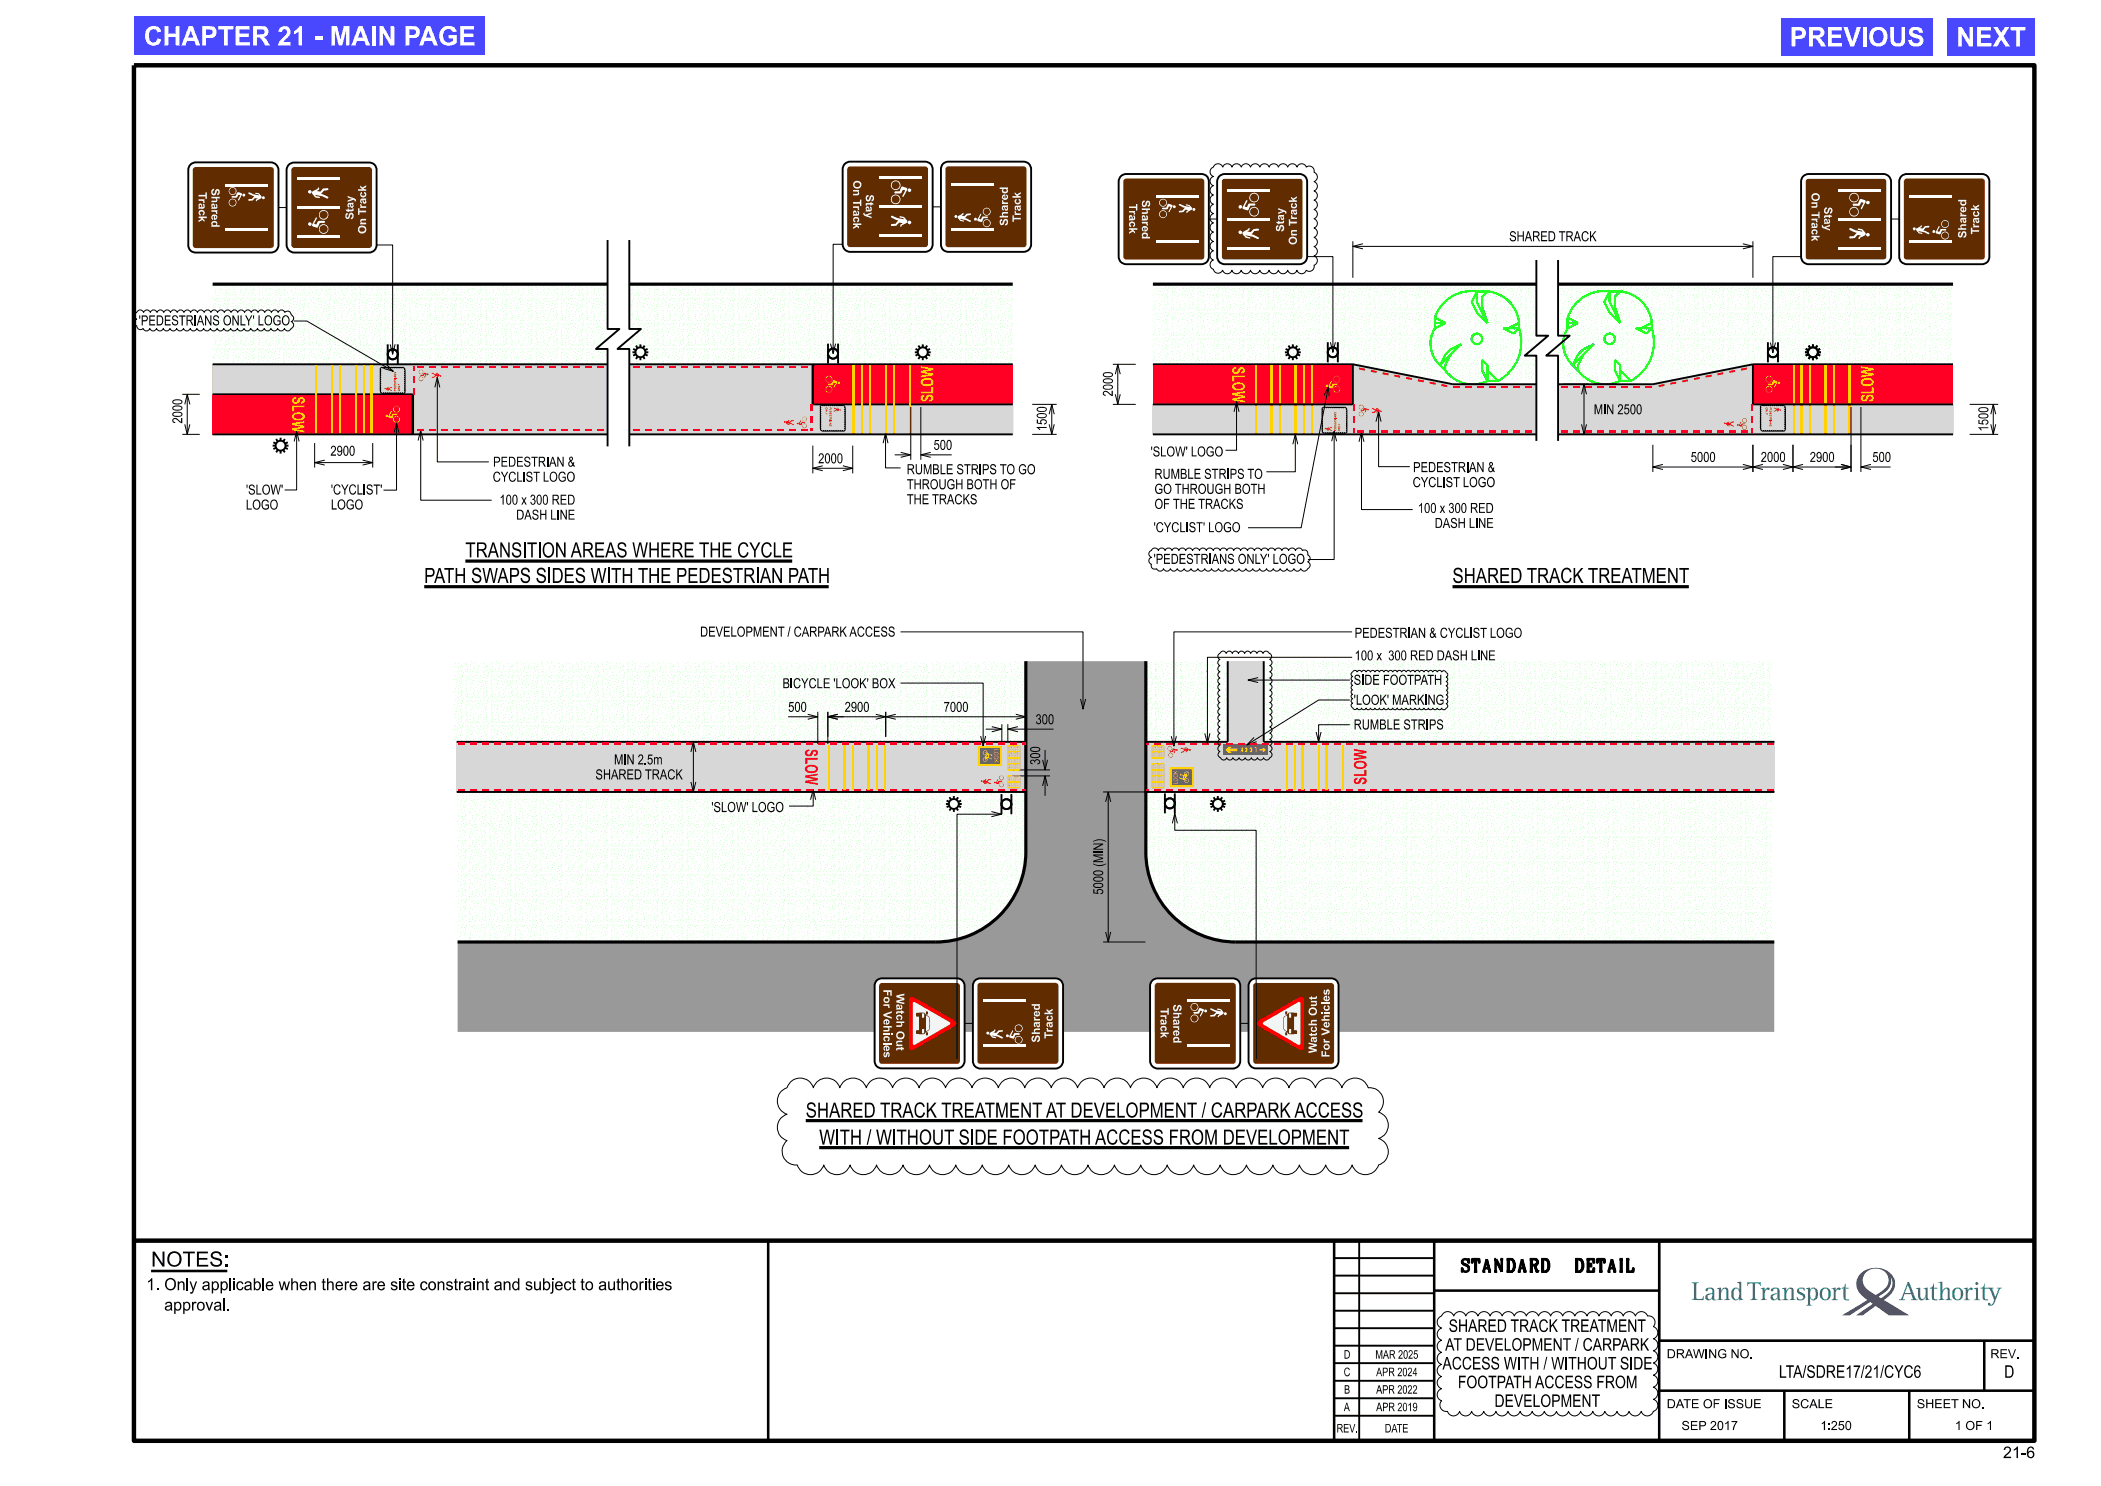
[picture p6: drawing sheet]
<svg xmlns="http://www.w3.org/2000/svg" width="420mm" height="297mm" viewBox="0 0 420 297" stroke-linecap="round" stroke-linejoin="round" font-family="sans-serif">
<defs><g id="words">
<g font-size="3.8" fill="#fff">
<text x="28.7" y="9.1">CHAPTER 21 - MAIN PAGE</text>
<text x="357.8" y="9.3">PREVIOUS</text>
<text x="391.1" y="9.3">NEXT</text>
</g>
<g font-size="3">
<text x="93" y="111.4">TRANSITION AREAS WHERE THE CYCLE</text>
<text x="84.8" y="116.5">PATH SWAPS SIDES WITH THE PEDESTRIAN PATH</text>
<text x="290.4" y="116.5">SHARED TRACK TREATMENT</text>
<text x="161.1" y="223.4">SHARED TRACK TREATMENT AT DEVELOPMENT / CARPARK ACCESS</text>
<text x="163.8" y="228.8">WITH / WITHOUT SIDE FOOTPATH ACCESS FROM DEVELOPMENT</text>
<text x="30.2" y="253.1">NOTES:</text>
</g>
<g font-size="2.5" fill="#ffd200">
<text x="246.3" y="73.2" transform="rotate(90 246.3 73.2)">SLOW</text>
<text x="58.4" y="79.2" transform="rotate(90 58.4 79.2)">SLOW</text>
<text x="186.6" y="80.4" transform="rotate(-90 186.6 80.4)">SLOW</text>
<text x="374.5" y="80.4" transform="rotate(-90 374.5 80.4)">SLOW</text>
</g>
<g font-size="2.5" fill="#ff0024">
<text x="161" y="149.7" transform="rotate(90 161 149.7)">SLOW</text>
<text x="273.2" y="156.9" transform="rotate(-90 273.2 156.9)">SLOW</text>
</g>
<g font-size="2.5">
<text x="292.3" y="254.2">STANDARD</text>
<text x="313.9" y="254.2">DETAIL</text>
<text x="288.9" y="270">AT DEVELOPMENT / CARPARK</text>
<text x="289.6" y="266.2">SHARED TRACK TREATMENT</text>
<text x="288.4" y="273.7">ACCESS WITH / WITHOUT SIDE</text>
<text x="355.6" y="275.4">LTA/SDRE17/21/CYC6</text>
<text x="400.7" y="275.4">D</text>
<text x="291.4" y="277.5">FOOTPATH ACCESS FROM</text>
<text x="298.8" y="281.2">DEVELOPMENT</text>
</g>
<g font-size="2.4">
<text x="29.3" y="257.9">1. Only applicable when there are site constraint and subject to authorities</text>
<text x="33.1" y="261.9">approval.</text>
</g>
<text font-size="2.3" x="400.4" y="291.4">21-6</text>
<g font-size="2">
<text x="301.7" y="48.2">SHARED TRACK</text>
<text x="27.7" y="65">'PEDESTRIANS ONLY' LOGO</text>
<text x="222.5" y="79.2" transform="rotate(-90 222.5 79.2)">2000</text>
<text x="318.6" y="82.8">MIN 2500</text>
<text x="36.4" y="84.7" transform="rotate(-90 36.4 84.7)">2000</text>
<text x="186.6" y="89.9">500</text>
<text x="209.2" y="86.2" transform="rotate(-90 209.2 86.2)">1500</text>
<text x="397.5" y="86.2" transform="rotate(-90 397.5 86.2)">1500</text>
<text x="66" y="91.1">2900</text>
<text x="98.6" y="93.3">PEDESTRIAN &amp;</text>
<text x="163.6" y="92.6">2000</text>
<text x="181.3" y="94.8">RUMBLE STRIPS TO GO</text>
<text x="230" y="91.2">'SLOW' LOGO</text>
<text x="230.8" y="95.7">RUMBLE STRIPS TO</text>
<text x="282.5" y="94.4">PEDESTRIAN &amp;</text>
<text x="338" y="92.3">5000</text>
<text x="352" y="92.3">2000</text>
<text x="361.8" y="92.3">2900</text>
<text x="374.3" y="92.3">500</text>
<text x="49.2" y="101.9">LOGO</text>
<text x="49.2" y="98.9">'SLOW'</text>
<text x="66.1" y="101.8">LOGO</text>
<text x="66.1" y="98.8">'CYCLIST'</text>
<text x="98.5" y="96.3">CYCLIST LOGO</text>
<text x="99.8" y="100.9">100 x 300 RED</text>
<text x="181.3" y="100.8">THE TRACKS</text>
<text x="181.3" y="97.8">THROUGH BOTH OF</text>
<text x="230.8" y="101.7">OF THE TRACKS</text>
<text x="230.8" y="98.7">GO THROUGH BOTH</text>
<text x="282.4" y="97.4">CYCLIST LOGO</text>
<text x="103.2" y="103.9">DASH LINE</text>
<text x="230.6" y="106.4">'CYCLIST' LOGO</text>
<text x="283.4" y="102.5">100 x 300 RED</text>
<text x="286.8" y="105.5">DASH LINE</text>
<text x="230.6" y="112.7">'PEDESTRIANS ONLY' LOGO</text>
<text x="139.9" y="127.2">DEVELOPMENT / CARPARK ACCESS</text>
<text x="270.8" y="132">100 x 300 RED DASH LINE</text>
<text x="270.8" y="127.5">PEDESTRIAN &amp; CYCLIST LOGO</text>
<text x="156.4" y="137.6">BICYCLE 'LOOK' BOX</text>
<text x="270.6" y="136.9">SIDE FOOTPATH</text>
<text x="157.6" y="142.3">500</text>
<text x="168.8" y="142.3">2900</text>
<text x="188.6" y="142.3">7000</text>
<text x="270.6" y="140.9">'LOOK' MARKING</text>
<text x="207" y="144.7">300</text>
<text x="270.6" y="145.8">RUMBLE STRIPS</text>
<text x="119" y="155.8">SHARED TRACK</text>
<text x="122.5" y="152.8">MIN 2.5m</text>
<text x="207.9" y="152.9" transform="rotate(-90 207.9 152.9)">300</text>
<text x="142.2" y="162.3">'SLOW' LOGO</text>
<text x="220.5" y="178.8" transform="rotate(-90 220.5 178.8)">5000 (MIN)</text>
</g>
<g font-size="1.8">
<text x="333.2" y="271.5">DRAWING NO.</text>
<text x="397.9" y="271.5">REV.</text>
<text x="333.2" y="281.5">DATE OF ISSUE</text>
<text x="358.2" y="281.5">SCALE</text>
<text x="383.2" y="281.5">SHEET NO.</text>
<text x="336.1" y="285.8">SEP 2017</text>
<text x="363.9" y="285.8">1:250</text>
<text x="390.8" y="285.8">1 OF 1</text>
</g>
<g font-size="1.7" fill="#f5f5f5">
<text x="39.7" y="38.4" transform="rotate(90 39.7 38.4)">Track</text>
<text x="42.3" y="37.6" transform="rotate(90 42.3 37.6)">Shared</text>
<text x="225.7" y="40.7" transform="rotate(90 225.7 40.7)">Track</text>
<text x="228.3" y="40" transform="rotate(90 228.3 40)">Shared</text>
<text x="201.5" y="45.2" transform="rotate(-90 201.5 45.2)">Shared</text>
<text x="204" y="44.4" transform="rotate(-90 204 44.4)">Track</text>
<text x="393.1" y="47.6" transform="rotate(-90 393.1 47.6)">Shared</text>
<text x="395.6" y="46.9" transform="rotate(-90 395.6 46.9)">Track</text>
<text x="232" y="201.5" transform="rotate(90 232 201.5)">Track</text>
<text x="234.5" y="200.7" transform="rotate(90 234.5 200.7)">Shared</text>
<text x="207.9" y="208.4" transform="rotate(-90 207.9 208.4)">Shared</text>
<text x="210.4" y="207.6" transform="rotate(-90 210.4 207.6)">Track</text>
</g>
<g font-size="1.7">
<text x="268.6" y="275.1">C</text>
<text x="268.6" y="271.6">D</text>
<text x="274.9" y="271.6">MAR 2025</text>
<text x="275.1" y="275.1">APR 2024</text>
<text x="268.7" y="278.6">B</text>
<text x="275.1" y="278.6">APR 2022</text>
<text x="267.2" y="286.3">REV.</text>
<text x="268.6" y="282">A</text>
<text x="275.1" y="282.1">APR 2019</text>
<text x="276.8" y="286.3">DATE</text>
</g>
<g font-size="1.6" fill="#f5f5f5">
<text x="170.5" y="36" transform="rotate(90 170.5 36)">On Track</text>
<text x="173.1" y="38.9" transform="rotate(90 173.1 38.9)">Stay</text>
<text x="362.1" y="38.5" transform="rotate(90 362.1 38.5)">On Track</text>
<text x="364.7" y="41.3" transform="rotate(90 364.7 41.3)">Stay</text>
<text x="70.7" y="43.9" transform="rotate(-90 70.7 43.9)">Stay</text>
<text x="73.2" y="46.8" transform="rotate(-90 73.2 46.8)">On Track</text>
<text x="256.7" y="46.4" transform="rotate(-90 256.7 46.4)">Stay</text>
<text x="259.3" y="49" transform="rotate(-90 259.3 49)">On Track</text>
<text x="179.2" y="198.6" transform="rotate(90 179.2 198.6)">Watch Out</text>
<text x="263.2" y="210.5" transform="rotate(-90 263.2 210.5)">Watch Out</text>
</g>
<g font-size=".4" fill="#f00">
<text x="80" y="78.2" transform="rotate(-90 80 78.2)">ONLY</text>
<text x="165" y="81.4" transform="rotate(90 165 81.4)">ONLY</text>
<text x="165.8" y="81.4" transform="rotate(90 165.8 81.4)">PEDESTRIANS</text>
<text x="353.7" y="81.4" transform="rotate(90 353.7 81.4)">PEDESTRIANS</text>
<text x="267.1" y="86.2" transform="rotate(-90 267.1 86.2)">PEDESTRIANS</text>
<text x="267.9" y="86.2" transform="rotate(-90 267.9 86.2)">ONLY</text>
</g>
</g></defs>
<g fill="none" stroke="#0f0" stroke-width=".38">
<path d="M295.2 58.2h2.2M295.2 58.2a7.7 7.7 0 0 0-8.4 5.3M295.2 58.2v2.2l2.2 4.2M295.2 58.2l-1 2.2 1 2.1 2.2 2.1M297.4 58.2a7 7 0 0 1 6.3 6.4M297.4 58.2l-1.1 1.1v2.1l1.1 3.2M321.8 58.2h2.1M321.8 58.2a7.7 7.7 0 0 0-8.4 5.3M321.8 58.2v2.2l2.1 4.2M321.8 58.2l-1.1 2.2 1.1 2.1 2.1 2.1M323.9 58.2l-1.1 1.1v2.1l1.1 3.2M323.9 58.2a7 7 0 0 1 6.3 6.4"/>
<path d="M286.8 65.6a5.8 5.8 0 0 0 1.1 7.4M286.8 63.5v2.1M286.8 63.5l2.1 1.1-2.1 1M286.8 64.6h2M287.9 73l1 1M288.9 74a6.8 6.8 0 0 0 8.5 2.1M288.9 70.9l1.1-1.1 2.1-1-4.2 4.2zM290 70.9l-1.1 2.1v1M296.3 71.9l1.1 1.1v3.1l-1.1-2.1zM297.4 76.1h2.1M297.4 74l2.1 2.1M300.5 65.6h3.2l-1.1 1.1z"/>
<path d="M303.7 64.6v1M303.7 64.6l-2.1 1M303.7 65.6a8.8 8.8 0 0 1-4.2 10.5M313.4 65.6a5.8 5.8 0 0 0 1 7.4M313.4 63.5v2.1M313.4 63.5l2.1 1.1-2.1 1M313.4 64.6h1.9M314.4 73l1.1 1M315.5 74a6.8 6.8 0 0 0 8.4 2.1M315.5 70.9l1-1.1 2.1-1-4.2 4.2zM316.5 70.9l-1 2.1v1M322.8 71.9l1.1 1.1v3.1l-1.1-2.1z"/>
<path d="M323.9 76.1h2.1M323.9 74l2.1 2.1M327 65.6h3.2l-1.1 1.1zM330.2 65.6a8.8 8.8 0 0 1-4.2 10.5M330.2 64.6v1M330.2 64.6l-2.1 1"/>
<circle cx="295.2" cy="67.7" r="1.06"/>
<circle cx="321.8" cy="67.7" r="1.06"/>
</g>
<path d="M229.1 148.3h125.6v10h-125.6z" fill="#d7d7d7"/>
<g fill="#ff0024">
<path d="M42.5 78.8h40v8h-40z" fill-rule="evenodd"/>
<path d="M162.5 72.8h40v8h-40z" fill-rule="evenodd"/>
<path d="M230.5 72.8h39.9v8h-39.9z" fill-rule="evenodd"/>
<path d="M350.4 72.8h40v8h-40z" fill-rule="evenodd"/>
</g>
<g fill="none" stroke="#0f0" stroke-width=".2">
<path d="M42.5 59.5h.1M42.5 56.9v.1M42.9 58.9h.1M42.9 57.3h.1M43 59.8l-.1 .1M43.1 58.2h-.1M43.1 58.5h.1M43.2 59.9v.1M43.2 57.9h-.1M43.4 59.6v.1M43.5 57v.1M43.5 59h.1"/>
<path d="M43.8 58.7h.1M43.8 59.7h.1M44 58.2h.1M44 57.6h.1M44.1 59h.1M44.3 57.9h.1M44.4 59.7h.1M44.4 57.3h.1M44.6 58.6h.1M44.9 59.8h.1M44.9 58.9v.1M45 57.3h.1"/>
<path d="M45.1 58h-.1M45.2 58.4v.1M45.3 59.5h.1M45.4 58.8h-.1M45.5 57.9h.1M45.6 56.9v.1M45.6 58.2v.1M45.6 57.5h.1M45.8 58.6v.1M45.8 57.8h.1M45.9 59.6h.1M45.9 59.8h.1"/>
<path d="M46 59.1v.1M46.3 59.4h.1M46.4 58.9h.1M46.5 57.2h.1M46.5 58.5h.1M46.6 59.8h.1M46.7 57.5h.1M46.7 57h.1M46.8 57.9v.1M46.8 58.8h.1M46.8 58.4h.1M46.9 59.5v.1"/>
<path d="M47 59h.1M47.2 59.7h.1M47.4 58.4h.1M47.5 59h.1M47.5 57.5h.1M47.6 56.9v.1M47.6 59.5h.1M47.9 58.9h.1M48 59.8v.1M48 57.3h.1M48.1 58.2h.1M48.2 58.5h.1"/>
<path d="M48.2 59.9l.1 .1M48.2 57.9h.1M48.5 59.6v.1M48.6 59h.1M48.6 57l-.1 .1M48.8 58.7h.1M48.9 59.7h.1M49 57.6h.1M49 58.2h.1M49.1 59h.1M49.4 57.9h-.1M49.4 59.7h.1"/>
<path d="M49.5 57.3h.1M49.6 58.6h.1M50 59.8h.1M50 58.9v.1M50.1 57.3h.1M50.1 58h.1M50.2 58.4v.1M50.3 59.5h.1M50.4 58.8h.1M50.6 57.9h.1M50.6 56.9l.1 .1M50.7 58.2h.1"/>
<path d="M50.7 57.5h.1M50.8 58.6v.1M50.9 57.8h.1M50.9 59.6h.1M50.9 59.8h.1M51 59.1v.1M51.3 59.4h.1M51.5 58.9h.1M51.5 57.2h.1M51.6 58.5h.1M51.6 59.8h.1M51.7 57.5h.1"/>
<path d="M51.8 57h.1M51.9 58.8h.1M51.9 58.4h.1M51.9 57.9v.1M51.9 59.5v.1M52.1 59h.1M52.3 59.7h.1M52.4 58.4h.1M52.6 59h.1M52.6 57.5h.1M52.6 56.9v.1M52.6 59.5h.1"/>
<path d="M53 58.9h.1M53.1 59.8v.1M53.1 57.3h-.1M53.1 58.2h.1M53.2 58.5h.1M53.3 57.9h.1M53.3 59.9v.1M53.5 59.6v.1M53.6 57v.1M53.7 59h-.1M53.9 58.7h.1M53.9 59.7h.1"/>
<path d="M54.1 57.6h-.1M54.1 58.2h.1M54.2 59h.1M54.4 57.9h.1M54.5 57.3h.1M54.5 59.7h.1M54.6 58.6h.1M55 59.8h.1M55 58.9v.1M55.2 58h.1M55.2 57.3h-.1M55.3 58.4v.1"/>
<path d="M55.4 59.5h.1M55.5 58.8h.1M55.6 60h.1M55.6 57.9h.1M55.7 56.9v.1M55.7 58.2h.1M55.7 57.5h.1M55.8 58.6v.1M55.9 57.8h.1M56 59.6h.1M56 59.8h.1M56.1 59.1v.1"/>
<path d="M56.3 59.4h.1M56.5 58.9h.1M56.6 57.2h.1M56.6 58.5h.1M56.7 59.8h.1M56.8 57.5h.1M56.9 57h.1M56.9 58.4h.1M56.9 58.8h.1M56.9 57.9v.1M57 59.5v.1M57.1 59h.1"/>
<path d="M57.3 59.7h.1M57.5 58.4h.1M57.6 59h.1M57.6 57.5h.1M57.7 56.9v.1M57.7 59.5h.1M58 58.9h.1M58.1 59.8v.1M58.1 57.3h.1M58.2 58.2h.1M58.3 58.5h.1M58.3 57.9h.1"/>
<path d="M58.3 59.9v.1M58.6 59.6v.1M58.7 57v.1M58.7 59h.1M58.9 58.7h.1M58.9 59.7h.1M59.1 57.6h.1M59.1 58.2h.1M59.2 59h.1M59.4 57.9h.1M59.6 57.3h.1M59.6 59.7h-.1"/>
<path d="M59.7 58.6h.1M60.1 59.8h.1M60.1 58.9v.1M60.2 58h.1M60.2 57.3h.1M60.3 58.4v.1M60.4 59.5h.1M60.5 58.8h.1M60.7 60h.1M60.7 57.9h.1M60.7 56.9v.1M60.7 58.2h.1"/>
<path d="M60.8 57.5h.1M60.9 58.6v.1M61 57.8h.1M61 59.6h.1M61 59.8h.1M61.1 59.1v.1M61.4 59.4h.1M61.6 58.9h.1M61.7 58.5h.1M61.7 57.2h.1M61.7 59.8h.1M61.8 57.5h.1"/>
<path d="M61.9 57h.1M61.9 58.4h.1M61.9 58.8h.1M62 57.9v.1M62 59.5v.1M62.2 59h.1M62.4 59.7h.1M62.5 58.4h.1M62.7 59h.1M62.7 57.5h.1M62.7 59.5h.1M62.8 56.9l-.1 .1"/>
<path d="M63.1 58.9h.1M63.1 59.8v.1M63.1 57.3h.1M63.2 58.2h.1M63.3 58.5h.1M63.4 57.9h.1M63.4 59.9v.1M63.6 59.6v.1M63.7 57v.1M63.7 59h.1M64 58.7h.1M64 59.7h.1"/>
<path d="M64.2 57.6h.1M64.2 58.2h.1M64.3 59h.1M64.5 57.9h.1M64.6 57.3h.1M64.6 59.7h.1M64.8 58.6h.1M65.1 59.8h.1M65.1 58.9v.1M65.3 57.3h.1M65.3 58h.1M65.4 58.4v.1"/>
<path d="M65.5 59.5h.1M65.5 58.8h.1M65.7 60h.1M65.7 57.9h.1M65.8 56.9v.1M65.8 58.2v.1M65.9 57.5h.1M66 58.6l-.1 .1M66 59.6h.1M66 57.8h.1M66.1 59.8h.1M66.2 59.1v.1"/>
<path d="M66.4 59.4h.1M66.6 58.9h.1M66.7 58.5h.1M66.7 57.2h.1M66.8 59.8h.1M66.9 57.5h.1M66.9 57h.1M67 58.4h.1M67 58.8h.1M67 57.9v.1M67.1 59.5v.1M67.2 59h.1"/>
<path d="M67.4 59.7h.1M67.6 58.4h.1M67.7 57.5h.1M67.7 59h.1M67.8 59.5h.1M67.8 56.9v.1M68.1 58.9h.1M68.2 57.3h.1M68.2 59.8v.1M68.3 58.2h.1M68.4 58.5h.1M68.4 57.9h.1"/>
<path d="M68.4 59.9v.1M68.7 59.6v.1M68.8 57v.1M68.8 59h.1M69 58.7h.1M69 59.7h.1M69.2 57.6h.1M69.2 58.2h.1M69.3 59h.1M69.5 57.9h.1M69.6 59.7h.1M69.6 57.3h.1"/>
<path d="M69.8 58.6h.1M70.2 59.8h.1M70.2 58.9v.1M70.3 57.3h.1M70.3 58h.1M70.4 58.4v.1M70.5 59.5h.1M70.6 58.8h.1M70.8 57.9h.1M70.8 60h.1M70.8 56.9v.1M70.9 58.2v.1"/>
<path d="M70.9 57.5h.1M71 58.6v.1M71.1 57.8h-.1M71.1 59.6h.1M71.2 59.8h-.1M71.2 59.1l.1 .1M71.5 59.4h.1M71.7 58.9h.1M71.8 58.5h.1M71.8 57.2h.1M71.8 59.8h.1M71.9 57.5h.1"/>
<path d="M72 57h.1M72 58.4h.1M72 58.8h.1M72.1 57.9v.1M72.1 59.5v.1M72.2 59h.1M72.5 59.7h.1M72.6 58.4h.1M72.7 57.5h.1M72.7 58.9h.1M72.8 59.5h.1M72.8 56.9v.1"/>
<path d="M73.2 58.9h.1M73.2 57.3h.1M73.2 59.8v.1M73.3 58.2h.1M73.4 58.5h.1M73.4 57.9h.1M73.5 59.9v.1M73.7 59.6v.1M73.8 57v.1M73.8 59h.1M74.1 58.7h.1M74.1 59.7h.1"/>
<path d="M74.3 57.6h.1M74.3 58.2h.1M74.4 58.9h.1M74.6 57.9h.1M74.7 59.7h.1M74.7 57.3h.1M74.9 58.6h.1M75.2 59.8h.1M75.2 58.9v.1M75.4 57.3h.1M75.4 58h.1M75.5 58.4v.1"/>
<path d="M75.6 59.5h.1M75.6 58.8h.1M75.8 57.9h.1M75.8 60h.1M75.9 56.9v.1M75.9 58.2v.1M76 57.5h.1M76.1 58.6v.1M76.1 57.8h.1M76.1 59.6h.1M76.2 59.8h.1M76.3 59.1v.1"/>
<path d="M76.5 59.4h.1M76.7 58.9h.1M76.8 58.5h.1M76.8 57.2h.1M76.9 59.8h.1M77 57.5h.1M77 57h.1M77.1 58.8h.1M77.1 57.9v.1M77.1 58.4h.1M77.2 59.5v.1M77.3 59h.1"/>
<path d="M77.5 59.7h.1M77.7 58.4h.1M77.8 58.9h.1M77.8 57.5h.1M77.9 59.5h.1M77.9 56.9v.1M78.2 58.9h.1M78.3 59.8v.1M78.3 57.3h.1M78.4 58.2h.1M78.5 58.5h.1M78.5 57.9h.1"/>
<path d="M78.5 59.9v.1M78.8 59.6v.1M78.8 57v.1M78.9 59h-.1M79.1 58.7h.1M79.1 59.7h.1M79.3 58.2h.1M79.3 57.6h.1M79.4 58.9h.1M79.6 57.9h.1M79.7 59.7h.1M79.7 57.3h.1"/>
<path d="M79.9 58.6h.1M80.3 59.8h.1M80.3 58.9v.1M80.4 57.3h.1M80.4 58h.1M80.5 58.4v.1M80.6 59.5h.1M80.7 58.8h.1M80.9 60h.1M80.9 57.9h.1M80.9 56.9v.1M81 58.2v.1"/>
<path d="M81 57.5h.1M81.1 58.6v.1M81.2 57.8h.1M81.2 59.6h.1M81.2 59.8h.1M81.4 59.1v.1M81.6 59.4h.1M81.8 58.9h.1M81.8 58.5h.1M81.8 57.2h.1M81.9 59.8h.1M82 57.5h.1"/>
<path d="M82.1 57h.1M82.2 57.9v.1M82.2 58.8h.1M82.2 58.4h.1M82.2 59.5h.1M82.3 59h.1M82.6 59.7h.1M82.7 58.4h.1M82.8 58.9h.1M82.9 57.5h.1M82.9 59.5h.1M82.9 56.9v.1"/>
<path d="M83.3 58.9h.1M83.3 57.3h.1M83.4 59.8l-.1 .1M83.4 58.2h.1M83.5 58.5h.1M83.5 57.9h.1M83.6 59.9v.1M83.8 59.6v.1M83.9 57v.1M83.9 59h.1M84.2 58.7h.1M84.2 59.7h.1"/>
<path d="M84.3 58.2h.1M84.3 57.6h.1M84.5 58.9h.1M84.7 57.9h.1M84.8 59.7h.1M84.8 57.3h.1M84.9 58.6h.1M85.3 59.8h.1M85.3 58.9v.1M85.4 57.3h.1M85.5 58h-.1M85.5 58.4v.1"/>
<path d="M85.7 59.5h.1M85.7 58.8h.1M85.9 60h.1M85.9 57.9h.1M86 56.9v.1M86 58.2v.1M86 57.5h.1M86.1 58.6v.1M86.2 57.8h.1M86.3 59.6h-.1M86.3 59.8h.1M86.4 59.1v.1"/>
<path d="M86.6 59.4h.1M86.8 58.9h.1M86.9 58.5h.1M86.9 57.2h.1M87 59.8h.1M87.1 57.5h.1M87.1 57h.1M87.2 57.9v.1M87.2 58.8h.1M87.2 58.4h.1M87.2 59.5h.1M87.4 59h.1"/>
<path d="M87.6 59.7h.1M87.8 58.4h.1M87.9 58.9h.1M87.9 57.5h.1M87.9 59.5h.1M88 56.9v.1M88.3 58.9h.1M88.4 57.3h.1M88.4 59.8v.1M88.5 58.2h.1M88.5 58.5h.1M88.6 59.9l.1 .1"/>
<path d="M88.6 57.9h.1M88.9 59.6v.1M88.9 57v.1M89 59h.1M89.2 58.7h.1M89.3 59.7h-.1M89.4 57.6h.1M89.4 58.2h.1M89.5 59h.1M89.7 57.9h.1M89.8 59.7h.1M89.8 57.3h.1"/>
<path d="M90 58.6h.1M90.3 59.8h.1M90.4 58.9v.1M90.5 57.3h.1M90.5 58h.1M90.6 58.4v.1M90.7 59.5h.1M90.8 58.8h.1M91 60h.1M91 57.9h.1M91 56.9v.1M91.1 58.2v.1"/>
<path d="M91.1 57.5h.1M91.2 58.6v.1M91.3 57.8h.1M91.3 59.6h.1M91.3 59.8h.1M91.4 59.1v.1M91.7 59.4h.1M91.9 58.9h.1M91.9 57.2h.1M92 58.5h.1M92 59.8h.1M92.1 57.5h.1"/>
<path d="M92.2 57h.1M92.3 57.9v.1M92.3 58.8h.1M92.3 58.4h.1M92.3 59.5v.1M92.4 59h.1M92.7 59.7h.1M92.8 58.4h.1M92.9 59h.1M93 57.5h.1M93 59.5h.1M93 56.9v.1"/>
<path d="M93.4 58.9h.1M93.5 59.8v.1M93.5 57.3h-.1M93.5 58.2h.1M93.6 58.5h.1M93.7 57.9h-.1M93.7 59.9v.1M93.9 59.6v.1M94 57v.1M94 59h.1M94.3 58.7h.1M94.3 59.7h.1"/>
<path d="M94.4 57.6h.1M94.5 58.2h.1M94.6 59h.1M94.8 57.9h.1M94.9 59.7h.1M94.9 57.3h.1M95 58.6h.1M95.4 59.8h.1M95.4 58.9v.1M95.5 57.3h.1M95.6 58h.1M95.7 58.4l-.1 .1"/>
<path d="M95.8 59.5h.1M95.8 58.8h.1M96 57.9h.1M96.1 56.9v.1M96.1 58.2h.1M96.1 57.5h.1M96.2 58.6v.1M96.3 57.8h.1M96.3 59.6h.1M96.4 59.8h.1M96.5 59.1v.1M96.7 59.4h.1"/>
<path d="M96.9 58.9h.1M97 57.2h.1M97 58.5h.1M97.1 59.8h-.1M97.2 57.5h.1M97.2 57h.1M97.3 58.8h.1M97.3 58.4h.1M97.3 57.9v.1M97.4 59.5v.1M97.5 59h.1M97.7 59.7h.1"/>
<path d="M97.9 58.4h.1M98 59h.1M98 57.5h.1M98.1 59.5h-.1M98.1 56.9v.1M98.4 58.9h.1M98.5 59.8v.1M98.5 57.3h.1M98.6 58.2h.1M98.7 58.5h.1M98.7 57.9h.1M98.7 59.9v.1"/>
<path d="M99 59.6v.1M99.1 59h.1M99.1 57l-.1 .1M99.3 58.7h.1M99.3 59.7h.1M99.5 57.6h.1M99.5 58.2h.1M99.6 59h.1M99.8 57.9h.1M99.9 59.7h.1M99.9 57.3h.1M100.1 58.6h.1"/>
<path d="M100.5 59.8h.1M100.5 58.9v.1M100.6 57.3h.1M100.6 58h.1M100.7 58.4v.1M100.8 59.5h.1M100.9 58.8h.1M101.1 57.9h.1M101.1 56.9v.1M101.1 58.2h.1M101.2 57.5h.1M101.3 58.6v.1"/>
<path d="M101.4 57.8h.1M101.4 59.6h.1M101.4 59.8h.1M101.5 59.1v.1M101.8 59.4h.1M102 58.9h.1M102 57.2h.1M102.1 58.5h.1M102.1 59.8h.1M102.2 57.5h.1M102.3 57h.1M102.3 58.8h.1"/>
<path d="M102.3 58.4h.1M102.4 57.9l-.1 .1M102.4 59.5v.1M102.5 59h.1M102.8 59.7h.1M102.9 58.4h.1M103 59h.1M103 57.5h.1M103.1 56.9v.1M103.1 59.5h.1M103.5 58.9h.1M103.5 59.8v.1"/>
<path d="M103.6 57.3h-.1M103.6 58.2h.1M103.7 58.5h.1M103.8 57.9h.1M103.8 59.9v.1M104 59.6v.1M104.1 57v.1M104.1 59h.1M104.4 58.7h.1M104.4 59.7h.1M104.6 57.6h-.1M104.6 58.2h.1"/>
<path d="M104.7 59h.1M104.9 57.9h.1M105 57.3h.1M105 59.7h.1M105.1 58.6h.1M105.5 59.8h.1M105.5 58.9v.1M105.7 57.3h-.1M105.7 58h.1M105.8 58.4v.1M105.9 59.5h.1M105.9 58.8h.1"/>
<path d="M106.1 60h.1M106.1 57.9h.1M106.2 56.9v.1M106.2 58.2h.1M106.3 57.5h-.1M106.3 58.6v.1M106.4 57.8h.1M106.4 59.6h.1M106.5 59.8h.1M106.6 59.1v.1M106.8 59.4h.1M107 58.9h.1"/>
<path d="M107.1 58.5h.1M107.1 57.2h.1M107.2 59.8h.1M107.2 57.5h.1M107.3 57h.1M107.4 58.8h.1M107.4 58.4h.1M107.4 57.9v.1M107.5 59.5v.1M107.6 59h.1M107.8 59.7h.1M108 58.4h-.1"/>
<path d="M108.1 59h.1M108.1 57.5h.1M108.2 59.5h.1M108.2 56.9v.1M108.5 58.9h.1M108.6 59.8v.1M108.6 57.3h.1M108.7 58.2h.1M108.8 58.5h.1M108.8 57.9h.1M108.8 59.9v.1M109.1 59.6l-.1 .1"/>
<path d="M109.1 57v.1M109.2 59h-.1M109.4 58.7h.1M109.4 59.7h.1M109.6 58.2h.1M109.6 57.6h.1M109.7 59h.1M109.9 57.9h.1M110 57.3h.1M110 59.7h.1M110.2 58.6h.1M110.6 59.8h.1"/>
<path d="M110.6 58.9v.1M110.7 57.3h.1M110.7 58h.1M110.8 58.4v.1M110.9 59.5h.1M111 58.8h.1M111.2 60h-.1M111.2 57.9h.1M111.2 56.9v.1M111.2 58.2l.1 .1M111.3 57.5h.1M111.4 58.6v.1"/>
<path d="M111.5 57.8h-.1M111.5 59.6h.1M111.5 59.8h.1M111.6 59.1l.1 .1M111.9 59.4h.1M112.1 58.9h.1M112.1 58.5h.1M112.2 57.2h-.1M112.2 59.8h.1M112.3 57.5h.1M112.4 57h.1M112.4 58.4h.1"/>
<path d="M112.4 58.8h.1M112.5 57.9v.1M112.5 59.5v.1M112.6 59h.1M112.9 59.7h.1M113 58.4h.1M113.1 57.5h.1M113.1 59h.1M113.2 59.5h.1M113.2 56.9v.1M113.6 58.9h.1M113.6 59.8v.1"/>
<path d="M113.6 57.3h.1M113.7 58.2h.1M113.8 58.5h.1M113.8 57.9h.1M113.9 59.9v.1M114.1 59.6v.1M114.2 57v.1M114.2 59h.1M114.5 58.7h.1M114.5 59.7h.1M114.7 57.6h.1M114.7 58.2h.1"/>
<path d="M114.8 59h.1M115 57.9h.1M115.1 59.7h.1M115.1 57.3h.1M115.2 58.6h.1M115.6 59.8h.1M115.6 58.9v.1M115.7 57.3h.1M115.8 58h-.1M115.9 58.4v.1M116 59.5h.1M116 58.8h.1"/>
<path d="M116.2 57.9h.1M116.2 60h.1M116.3 56.9v.1M116.3 58.2v.1M116.4 57.5h-.1M116.5 58.6l-.1 .1M116.5 59.6h.1M116.5 57.8h.1M116.6 59.8h.1M116.7 59.1v.1M116.9 59.4h.1M117.1 58.9h.1"/>
<path d="M117.2 58.5h.1M117.2 57.2h.1M117.3 59.8h.1M117.3 57.5h.1M117.4 57h.1M117.5 58.4h.1M117.5 58.8h.1M117.5 57.9v.1M117.6 59.5l-.1 .1M117.7 59h.1M117.9 59.7h.1M118.1 58.4h.1"/>
<path d="M118.2 57.5h.1M118.2 59h.1M118.3 59.5h.1M118.3 56.9v.1M118.6 58.9h.1M118.7 59.8v.1M118.7 57.3h.1M118.7 58.2h.1M118.9 58.5h.1M118.9 57.9h.1M118.9 59.9v.1M119.2 59.6v.1"/>
<path d="M119.2 57v.1M119.3 59h-.1M119.5 58.7h.1M119.5 59.7h.1M119.7 57.6h.1M119.7 58.2h.1M119.8 58.9h.1M120 57.9h.1M120.1 59.7h.1M120.1 57.3h.1M120.3 58.6h.1M120.6 59.8h.1"/>
<path d="M120.7 58.9l-.1 .1M120.8 57.3h.1M120.8 58h.1M120.9 58.4v.1M121 59.5h.1M121.1 58.8h.1M126 59.5h.1M126.1 58.8h.1M126.3 60h.1M126.3 57.9h.1M126.4 56.9v.1M126.4 58.2v.1"/>
<path d="M126.4 57.5h.1M126.5 58.6v.1M126.6 57.8h.1M126.6 59.6h.1M126.7 59.8h.1M126.8 59.1v.1M127 59.4h.1M127.2 58.9h.1M127.3 58.5h.1M127.3 57.2h.1M127.4 59.8h.1M127.4 57.5h.1"/>
<path d="M127.5 57h.1M127.6 58.8h.1M127.6 57.9v.1M127.6 58.4h.1M127.6 59.5h.1M127.8 59h.1M128 59.7h.1M128.2 58.4h.1M128.3 58.9h.1M128.3 57.5h.1M128.3 59.5h.1M128.4 56.9v.1"/>
<path d="M128.7 58.9h.1M128.8 57.3h.1M128.8 59.8v.1M128.9 58.2h.1M128.9 58.5h.1M129 57.9h.1M129 59.9v.1M129.3 59.6v.1M129.3 57v.1M129.4 59h-.1M129.6 58.7h.1M129.6 59.7h.1"/>
<path d="M129.8 57.6h.1M129.8 58.2h.1M129.9 58.9h.1M130.1 57.9h.1M130.2 59.7h.1M130.2 57.3h.1M130.4 58.6h.1M130.7 59.8h.1M130.8 58.9v.1M130.9 57.3h.1M130.9 58h.1M131 58.4v.1"/>
<path d="M131.1 59.5h.1M131.2 58.8h.1M131.4 60h-.1M131.4 57.9h-.1M131.4 56.9v.1M131.4 58.2l.1 .1M131.5 57.5h.1M131.6 58.6v.1M131.7 57.8h.1M131.7 59.6h.1M131.7 59.8h.1M131.8 59.1v.1"/>
<path d="M132.1 59.4h.1M132.3 58.9h.1M132.3 58.5h.1M132.3 57.2h.1M132.4 59.8h.1M132.5 57.5h.1M132.6 57h.1M132.6 57.9v.1M132.6 58.8h.1M132.7 58.4h-.1M132.7 59.5h.1M132.8 59h.1"/>
<path d="M133.1 59.7h.1M133.2 58.4h.1M133.3 58.9h.1M133.3 57.5h.1M133.4 59.5h.1M133.4 56.9v.1M133.7 58.9h.1M133.8 57.3h.1M133.8 59.8v.1M133.9 58.2h.1M134 58.5h.1M134.1 57.9h-.1"/>
<path d="M134.1 59.9v.1M134.3 59.6v.1M134.4 57v.1M134.4 59h.1M134.7 58.7h.1M134.7 59.7h.1M134.8 58.2h.1M134.8 57.6h.1M134.9 58.9h.1M135.2 57.9h-.1M135.3 59.7h.1M135.3 57.3h.1"/>
<path d="M135.4 58.6h.1M135.8 59.8h.1M135.8 58.9v.1M135.9 57.3h.1M136 58h-.1M136.1 58.4l-.1 .1M136.2 59.5h.1M136.2 58.8h.1M136.4 60h.1M136.4 57.9h.1M136.5 56.9v.1M136.5 58.2v.1"/>
<path d="M136.5 57.5h.1M136.6 58.6v.1M136.7 57.8h.1M136.7 59.6h.1M136.8 59.8h.1M136.9 59.1v.1M137.1 59.4h.1M137.3 58.9h.1M137.4 57.2h.1M137.4 58.5h.1M137.5 59.8h-.1M137.5 57.5h.1"/>
<path d="M137.6 57h.1M137.7 57.9v.1M137.7 58.8h.1M137.7 58.4h.1M137.8 59.5l-.1 .1M137.9 59h.1M138.1 59.7h.1M138.3 58.4h.1M138.4 59h.1M138.4 57.5h.1M138.5 59.5h-.1M138.5 56.9v.1"/>
<path d="M138.8 58.9h.1M138.9 57.3h.1M138.9 59.8v.1M139 58.2h.1M139 58.5h.1M139.1 59.9v.1M139.1 57.9h.1M139.3 59.6v.1M139.5 59h.1M139.5 57l-.1 .1M139.7 58.7h.1M139.7 59.7h.1"/>
<path d="M139.9 57.6h.1M139.9 58.2h.1M140 59h.1M140.2 57.9h.1M140.3 59.7h.1M140.3 57.3h.1M140.5 58.6h.1M140.8 59.8h.1M140.9 58.9v.1M141 57.3h.1M141 58h.1M141.1 58.4v.1"/>
<path d="M141.2 59.5h.1M141.3 58.8h.1M141.5 57.9h.1M141.5 56.9v.1M141.5 58.2l.1 .1M141.6 57.5h.1M141.7 58.6v.1M141.7 57.8h.1M141.8 59.6h.1M141.8 59.8h.1M141.9 59.1v.1M142.2 59.4h.1"/>
<path d="M142.4 58.9h.1M142.4 57.2h.1M142.4 58.5h.1M142.5 59.8h.1M142.6 57.5h.1M142.7 57h.1M142.7 58.8h.1M142.7 58.4h.1M142.8 57.9l-.1 .1M142.8 59.5v.1M142.9 59h.1M143.2 59.7h.1"/>
<path d="M143.3 58.4h.1M143.4 59h.1M143.4 57.5h.1M143.5 56.9v.1M143.5 59.5h.1M143.9 58.9h.1M143.9 59.8v.1M143.9 57.3h.1M144 58.2h.1M144.1 58.5h.1M144.1 57.9h.1M144.1 59.9l.1 .1"/>
<path d="M144.4 59.6v.1M144.5 57v.1M144.5 59h.1M144.7 58.7h.1M144.8 59.7h.1M145 57.6h-.1M145 58.2h-.1M145.1 59h.1M145.3 57.9h-.1M145.3 59.7h.1M145.4 57.3h.1M145.5 58.6h.1"/>
<path d="M145.9 59.8h.1M145.9 58.9v.1M146 57.3h.1M146 58h.1M146.2 58.4v.1M146.3 59.5h.1M146.3 58.8h.1M146.5 57.9h.1M146.5 56.9l.1 .1M146.6 58.2h.1M146.6 57.5h.1M146.7 58.6v.1"/>
<path d="M146.8 57.8h.1M146.8 59.6h.1M146.9 59.8h.1M147 59.1v.1M147.2 59.4h.1M147.4 58.9h.1M147.5 57.2h.1M147.5 58.5h.1M147.6 59.8h-.1M147.6 57.5h.1M147.7 57h.1M147.8 58.8h.1"/>
<path d="M147.8 58.4h.1M147.8 57.9v.1M147.8 59.5v.1M148 59h.1M148.2 59.7h.1M148.3 58.4h.1M148.5 59h.1M148.5 57.5h.1M148.6 56.9v.1M148.6 59.5h.1M148.9 58.9h.1M149 59.8v.1"/>
<path d="M149 57.3h.1M149 58.2h.1M149.2 58.5h-.1M149.2 57.9h.1M149.2 59.9v.1M149.4 59.6v.1M149.5 57v.1M149.6 59h-.1M149.8 58.7h.1M149.8 59.7h.1M150 57.6h.1M150 58.2h.1"/>
<path d="M150.1 59h.1M150.3 57.9h.1M150.4 57.3h.1M150.4 59.7h.1M150.6 58.6h.1M150.9 59.8h.1M151 58.9v.1M151.1 58h.1M151.1 57.3h.1M151.2 58.4v.1M151.3 59.5h.1M151.4 58.8h.1"/>
<path d="M151.5 60h.1M151.6 57.9h.1M151.6 56.9v.1M151.6 58.2h.1M151.7 57.5h.1M151.8 58.6v.1M151.8 57.8h.1M151.9 59.6h.1M151.9 59.8h.1M152 59.1v.1M152.3 59.4h.1M152.5 58.9h.1"/>
<path d="M152.5 58.5h.1M152.5 57.2h.1M152.6 59.8h.1M152.7 57.5h.1M152.8 57h.1M152.8 58.4h.1M152.8 58.8h.1M152.9 57.9v.1M152.9 59.5v.1M153 59h.1M153.3 59.7h.1M153.4 58.4h.1"/>
<path d="M153.5 59h.1M153.5 57.5h.1M153.6 59.5h.1M153.6 56.9v.1M153.9 58.9h.1M154 59.8v.1M154 57.3h.1M154.1 58.2h.1M154.2 58.5h.1M154.2 57.9h.1M154.3 59.9v.1M154.5 59.6v.1"/>
<path d="M154.6 57v.1M154.6 59h.1M154.8 58.7h.1M154.9 59.7h.1M155 57.6h.1M155 58.2h.1M155.1 59h.1M155.4 57.9h.1M155.5 57.3h.1M155.5 59.7h.1M155.6 58.6h.1M156 59.8h.1"/>
<path d="M156 58.9v.1M156.1 57.3h.1M156.2 58h-.1M156.2 58.4v.1M156.4 59.5h.1M156.4 58.8h.1M156.6 60h.1M156.6 57.9h.1M156.6 56.9l.1 .1M156.7 58.2h.1M156.8 57.5h-.1M156.8 58.6v.1"/>
<path d="M156.9 57.8h.1M156.9 59.6h.1M157 59.8h.1M157.1 59.1v.1M157.3 59.4h.1M157.5 58.9h.1M157.6 58.5h.1M157.6 57.2h.1M157.7 59.8h.1M157.7 57.5h.1M157.8 57h.1M157.9 58.8h.1"/>
<path d="M157.9 58.4h.1M157.9 57.9v.1M157.9 59.5v.1M158.1 59h.1M158.3 59.7h.1M158.5 58.4h-.1M158.6 59h.1M158.6 57.5h.1M158.6 59.5h.1M158.7 56.9l-.1 .1M159 58.9h.1M159.1 59.8v.1"/>
<path d="M159.1 57.3h.1M159.1 58.2h.1M159.2 58.5h.1M159.3 57.9h.1M159.3 59.9v.1M159.6 59.6l-.1 .1M159.6 57v.1M159.7 59h-.1M159.9 58.7h.1M159.9 59.7h.1M160.1 57.6h.1M160.1 58.2h.1"/>
<path d="M160.2 59h.1M160.4 57.9h.1M160.5 59.7h.1M160.5 57.3h.1M160.7 58.6h.1M161 59.8h.1M161.1 58.9l-.1 .1M161.2 57.3h.1M161.2 58h.1M161.3 58.4v.1M161.4 59.5h.1M161.5 58.8h.1"/>
<path d="M161.6 60h.1M161.6 57.9h.1M161.7 56.9v.1M161.7 58.2v.1M161.8 57.5h.1M161.9 58.6v.1M162 57.8h-.1M162 59.6h.1M162 59.8h.1M162.1 59.1v.1M162.4 59.4h.1M162.6 58.9h.1"/>
<path d="M162.6 58.5h.1M162.6 57.2h.1M162.7 59.8h.1M162.8 57.5h.1M162.9 57h.1M162.9 58.4h.1M162.9 58.8h.1M162.9 57.9v.1M163 59.5v.1M163.1 59h.1M163.4 59.7h.1M163.5 58.4h.1"/>
<path d="M163.6 57.5h.1M163.6 59h.1M163.7 59.5h.1M163.7 56.9v.1M164 58.9h.1M164.1 57.3h.1M164.1 59.8v.1M164.2 58.2h.1M164.3 58.5h.1M164.3 57.9h.1M164.4 59.9v.1M164.6 59.6v.1"/>
<path d="M164.7 57v.1M164.7 59h.1M164.9 58.7h.1M165 59.7h.1M165.1 57.6h.1M165.1 58.2h.1M165.2 59h.1M165.5 57.9h.1M165.6 59.7h.1M165.6 57.3h.1M165.7 58.6h.1M166.1 59.8h.1"/>
<path d="M166.1 58.9v.1M166.2 57.3h.1M166.3 58h-.1M166.3 58.4v.1M166.4 59.5h.1M166.5 58.8h.1M166.7 57.9h.1M166.7 60h.1M166.8 56.9v.1M166.8 58.2v.1M166.8 57.5h.1M166.9 58.6v.1"/>
<path d="M167 57.8h.1M167 59.6h.1M167.1 59.8h-.1M167.1 59.1l.1 .1M167.4 59.4h.1M167.6 58.9h.1M167.7 58.5h.1M167.7 57.2h.1M167.7 59.8h.1M167.8 57.5h.1M167.9 57h.1M168 58.4h.1"/>
<path d="M168 58.8h.1M168 57.9v.1M168 59.5v.1M168.2 59h.1M168.4 59.7h.1M168.6 58.4h.1M168.7 57.5h.1M168.7 58.9h.1M168.7 59.5h.1M168.8 56.9v.1M169.1 58.9h.1M169.2 59.8v.1"/>
<path d="M169.2 57.3h.1M169.2 58.2h.1M169.3 58.5h.1M169.4 57.9h.1M169.4 59.9v.1M169.7 59.6v.1M169.7 57v.1M169.8 59h-.1M170 58.7h.1M170 59.7h.1M170.2 57.6h.1M170.2 58.2h.1"/>
<path d="M170.3 58.9h.1M170.5 57.9h.1M170.6 59.7h.1M170.6 57.3h.1M170.8 58.6h.1M171.1 59.8h.1M171.2 58.9l-.1 .1M171.3 57.3h.1M171.3 58h.1M171.4 58.4v.1M171.5 59.5h.1M171.6 58.8h.1"/>
<path d="M171.7 60h.1M171.8 57.9h-.1M171.8 56.9v.1M171.8 58.2v.1M171.9 57.5h.1M172 58.6v.1M172 57.8h.1M172 59.6h.1M172.1 59.8h.1M172.2 59.1v.1M172.5 59.4h.1M172.6 58.9h.1"/>
<path d="M172.7 58.5h.1M172.7 57.2h.1M172.8 59.8h.1M172.9 57.5h.1M173 57h.1M173 58.8h.1M173 57.9v.1M173 58.4h.1M173.1 59.5h.1M173.2 59h.1M173.5 59.7h.1M173.6 58.4h.1"/>
<path d="M173.7 58.9h.1M173.7 57.5h.1M173.8 59.5h.1M173.8 56.9v.1M174.1 58.9h.1M174.2 59.8v.1M174.2 57.3h.1M174.3 58.2h.1M174.4 58.5h.1M174.4 57.9h.1M174.4 59.9v.1M174.7 59.6v.1"/>
<path d="M174.8 57v.1M174.8 59h.1M175 58.7h.1M175.1 59.7h-.1M175.2 58.2h.1M175.2 57.6h.1M175.3 58.9h.1M175.5 57.9h.1M175.6 59.7h.1M175.7 57.3h.1M175.8 58.6h.1M176.2 59.8h.1"/>
<path d="M176.2 58.9v.1M176.3 57.3h.1M176.4 58h-.1M176.4 58.4v.1M176.5 59.5h.1M176.6 58.8h.1M176.8 60h.1M176.8 57.9h.1M176.8 56.9v.1M176.9 58.2v.1M176.9 57.5h.1M177 58.6v.1"/>
<path d="M177.1 57.8h.1M177.1 59.6h.1M177.2 59.8h.1M177.3 59.1v.1M177.5 59.4h.1M177.7 58.9h.1M177.8 58.5h.1M177.8 57.2h.1M177.8 59.8h.1M177.9 57.5h.1M178 57h.1M178.1 57.9v.1"/>
<path d="M178.1 58.8h.1M178.1 58.4h.1M178.1 59.5h.1M178.3 59h.1M178.5 59.7h.1M178.6 58.4h.1M178.8 58.9h.1M178.8 57.5h.1M178.8 59.5h.1M178.9 56.9v.1M179.2 58.9h.1M179.2 57.3h.1"/>
<path d="M179.3 59.8l-.1 .1M179.4 58.2h-.1M179.4 58.5h.1M179.5 59.9v.1M179.5 57.9h.1M179.7 59.6v.1M179.8 57v.1M179.8 59h.1M180.1 58.7h.1M180.1 59.7h.1M180.3 57.6h.1M180.3 58.2h.1"/>
<path d="M180.4 58.9h.1M180.6 57.9h.1M180.7 59.7h.1M180.7 57.3h.1M180.9 58.6h.1M181.2 59.8h.1M181.3 58.9v.1M181.4 57.3h.1M181.4 58h.1M181.5 58.4v.1M181.6 59.5h.1M181.6 58.8h.1"/>
<path d="M181.8 60h.1M181.9 57.9h.1M181.9 56.9v.1M181.9 58.2v.1M182 57.5h.1M182.1 58.6v.1M182.1 57.8h.1M182.2 59.6h-.1M182.2 59.8h.1M182.3 59.1v.1M182.6 59.4h.1M182.7 58.9h.1"/>
<path d="M182.8 57.2h.1M182.8 58.5h.1M182.9 59.8h.1M183 57.5h.1M183.1 57h.1M183.1 57.9v.1M183.1 58.8h.1M183.1 58.4h.1M183.2 59.5h.1M183.3 59h.1M183.6 59.7h.1M183.7 58.4h.1"/>
<path d="M183.8 59h.1M183.8 57.5h.1M183.9 59.5h.1M183.9 56.9v.1M184.2 58.9h.1M184.3 57.3h.1M184.3 59.8v.1M184.4 58.2h.1M184.5 58.5h.1M184.5 57.9h.1M184.5 59.9l.1 .1M184.8 59.6v.1"/>
<path d="M184.9 59h.1M184.9 57v.1M185.1 58.7h.1M185.2 59.7h.1M185.3 57.6h.1M185.3 58.2h.1M185.4 59h.1M185.7 57.9h-.1M185.7 59.7h.1M185.8 57.3h.1M185.9 58.6h.1M186.3 59.8h.1"/>
<path d="M186.3 58.9v.1M186.4 57.3h.1M186.4 58h.1M186.5 58.4v.1M186.7 59.5h-.1M186.7 58.8h.1M186.9 57.9h.1M186.9 56.9v.1M187 58.2v.1M187 57.5h.1M187.1 58.6v.1M187.2 57.8h.1"/>
<path d="M187.2 59.6h.1M187.3 59.8h.1M187.4 59.1v.1M187.6 59.4h.1M187.8 58.9h.1M187.9 57.2h.1M187.9 58.5h.1M188 59.8h-.1M188 57.5h.1M188.1 57h.1M188.2 58.4h.1M188.2 57.9v.1"/>
<path d="M188.2 58.8h.1M188.2 59.5v.1M188.3 59h.1M188.6 59.7h.1M188.7 58.4h.1M188.9 59h.1M188.9 57.5h.1M188.9 56.9v.1M188.9 59.5h.1M189.3 58.9h.1M189.4 59.8v.1M189.4 57.3h.1"/>
<path d="M189.4 58.2h.1M189.5 58.5h.1M189.6 57.9h-.1M189.6 59.9v.1M189.8 59.6v.1M189.9 57v.1M189.9 59h.1M190.2 58.7h.1M190.2 59.7h.1M190.4 57.6h.1M190.4 58.2h.1M190.5 59h.1"/>
<path d="M190.7 57.9h.1M190.8 59.7h.1M190.8 57.3h.1M191 58.6h.1M191.3 59.8h.1M191.3 58.9v.1M191.5 57.3h.1M191.5 58h.1M191.6 58.4v.1M191.7 59.5h.1M191.8 58.8h-.1M191.9 57.9h.1"/>
<path d="M192 56.9v.1M192 58.2h.1M192.1 57.5h.1M192.2 58.6v.1M192.2 57.8h.1M192.3 59.6h.1M192.3 59.8h.1M192.4 59.1v.1M192.7 59.4h.1M192.9 58.9h.1M192.9 57.2h.1M192.9 58.5h.1"/>
<path d="M193 59.8h.1M193.1 57.5h.1M193.1 57h.1M193.2 58.4h.1M193.2 58.8h.1M193.3 57.9l-.1 .1M193.3 59.5v.1M193.4 59h.1M193.6 59.7h.1M193.8 58.4h.1M193.9 59h.1M193.9 57.5h.1"/>
<path d="M194 59.5h.1M194 56.9v.1M194.3 58.9h.1M194.4 59.8v.1M194.4 57.3h.1M194.5 58.2h.1M194.6 58.5h.1M194.6 59.9l.1 .1M194.6 57.9h.1M194.9 59.6v.1M195 57l-.1 .1M195 59h.1"/>
<path d="M195.2 58.7h.1M195.3 59.7h.1M195.4 57.6h.1M195.5 58.2h-.1M195.5 59h.1M195.8 57.9h.1M195.9 57.3h.1M195.9 59.7h-.1M196 58.6h.1M196.4 59.8h.1M196.4 58.9v.1M196.5 58h.1"/>
<path d="M196.5 57.3h.1M196.6 58.4v.1M196.8 59.5h-.1M196.8 58.8h.1M197 60h.1M197 57.9h.1M197 56.9l.1 .1M197.1 58.2h.1M197.1 57.5h.1M197.2 58.6v.1M197.3 57.8h.1M197.3 59.6h.1"/>
<path d="M197.3 59.8h.1M197.4 59.1v.1M197.7 59.4h.1M197.9 58.9h.1M197.9 57.2h.1M198 58.5h.1M198 59.8h.1M198.1 57.5h.1M198.2 57h.1M198.3 58.4h.1M198.3 58.8h.1M198.3 57.9v.1"/>
<path d="M198.3 59.5v.1M198.5 59h.1M198.7 59.7h.1M198.9 58.4h-.1M199 59h.1M199 57.5h.1M199 56.9v.1M199 59.5h.1M199.4 58.9h.1M199.5 59.8v.1M199.5 57.3h.1M199.5 58.2h.1"/>
<path d="M199.7 58.5h-.1M199.7 57.9h.1M199.7 59.9v.1M200 59.6l-.1 .1M200 57v.1M200.1 59h-.1M200.3 58.7h.1M200.3 59.7h.1M200.5 57.6h-.1M200.5 58.2h.1M200.6 59h.1M200.8 57.9h.1"/>
<path d="M200.9 57.3h.1M200.9 59.7h.1M201 58.6h.1M201.4 59.8h.1M201.4 58.9v.1M201.6 57.3h-.1M201.6 58h.1M201.7 58.4v.1M201.8 59.5h.1M201.9 58.8h.1M202 60h.1M202 57.9h.1"/>
<path d="M202.1 56.9v.1M202.1 58.2h.1M202.2 57.5h.1M202.2 58.6v.1M202.3 57.8h.1M202.4 59.6h.1M202.4 59.8h.1M230.5 59v.1M230.6 56.8h.1M230.7 58.6h.1M230.7 57.8h.1M230.8 59.5h.1"/>
<path d="M230.9 57.9h.1M231.2 57.6h.1M231.2 58.3h.1M231.2 56.9h.1M231.3 58.8h.1M231.5 57.6h.1M231.7 58.1h.1M231.7 59.4h.1M231.8 56.9h.1M231.9 58.8h-.1M232.1 58.3h.1M232.1 57.6h.1"/>
<path d="M232.3 59.7v.1M232.4 59v.1M232.6 58.5h-.1M232.7 57.7h.1M232.7 56.9h.1M232.7 59.5h.1M232.7 58.1h.1M233 57.4h.1M233.1 58.8h-.1M233.2 59.1h.1M233.2 59.5h.1M233.3 57.9v.1"/>
<path d="M233.3 59.9h.1M233.5 59.2v.1M233.5 58.1l-.1 .1M233.5 58.7h.1M233.6 57.5h.1M233.6 57.7h.1M233.7 57.1h.1M234 57.3h.1M234.2 56.8h.1M234.3 59.1h.1M234.3 58.7h.1M234.3 57.7h.1"/>
<path d="M234.4 58.3h.1M234.4 59.5v.1M234.5 60h.1M234.6 57.5h.1M234.7 56.9h.1M234.8 58h.1M234.9 58.9v.1M234.9 58.3v.1M235 59.4h.1M235 57.6v.1M235.2 56.9h.1M235.3 58.5h.1"/>
<path d="M235.3 57.4v.1M235.3 59.9v.1M235.4 59.3h.1M235.5 59.1h.1M235.7 56.8h.1M235.7 58.6h.1M235.7 57.8h.1M235.9 59.5h.1M236 57.9h.1M236.2 57.6h.1M236.3 58.3h.1M236.3 56.9h.1"/>
<path d="M236.4 58.8h.1M236.6 57.6h.1M236.8 59.4h.1M236.8 58.1h-.1M236.9 56.9h.1M236.9 58.8h.1M237.1 58.3h.1M237.2 57.6h.1M237.4 59.7v.1M237.5 59l-.1 .1M237.6 58.5h.1M237.7 57.7h.1"/>
<path d="M237.7 56.9h.1M237.8 59.5h.1M237.8 58.1h.1M238.1 57.4h.1M238.1 58.8h.1M238.2 59.1h.1M238.3 59.5h.1M238.3 57.9v.1M238.4 59.9h.1M238.5 58.1v.1M238.5 59.2v.1M238.5 58.7h.1"/>
<path d="M238.7 57.5h-.1M238.7 57.7h.1M238.8 57.1h.1M239 57.3h.1M239.2 56.8h.1M239.4 59.1h.1M239.4 58.7h.1M239.4 57.7h.1M239.5 59.5v.1M239.5 58.3h.1M239.5 60h.1M239.7 57.5h-.1"/>
<path d="M239.8 56.9h.1M239.9 58h.1M239.9 58.9v.1M239.9 58.3l.1 .1M240 57.6v.1M240 59.4h.1M240.3 56.9h.1M240.3 58.5h.1M240.3 57.4v.1M240.4 59.9v.1M240.5 59.3h.1M240.6 59.1h.1"/>
<path d="M240.7 56.8h.1M240.8 57.8h.1M240.8 58.6h.1M240.9 59.5h.1M241 57.9h.1M241.3 57.6h.1M241.3 56.9h.1M241.3 58.3h.1M241.4 58.8h.1M241.7 57.6h-.1M241.8 59.4h.1M241.8 58.1h.1"/>
<path d="M241.9 56.9h.1M242 58.8h.1M242.1 58.3h.1M242.2 57.6h.1M242.4 59.7v.1M242.5 59v.1M242.7 58.5h-.1M242.7 57.7h.1M242.8 56.9h.1M242.8 59.5h.1M242.8 58.1h.1M243.1 57.4h.1"/>
<path d="M243.2 58.8h.1M243.2 59.1h.1M243.3 59.5h.1M243.3 57.9v.1M243.4 59.9h.1M243.6 58.7h.1M243.6 58.1l-.1 .1M243.6 59.2v.1M243.7 57.5h.1M243.7 57.7h.1M243.8 57.1h.1M244.1 57.3h.1"/>
<path d="M244.3 56.8h.1M244.4 59.1h.1M244.4 57.7h.1M244.4 58.7h.1M244.5 59.5v.1M244.5 58.3h.1M244.7 57.5h.1M244.8 56.9h.1M244.9 58h.1M245 58.9v.1M245 58.3v.1M245.1 59.4h.1"/>
<path d="M245.1 57.6v.1M245.3 56.9h.1M245.4 58.5h.1M245.4 57.4v.1M245.4 59.9v.1M245.5 59.3h.1M245.6 59.1h.1M245.8 56.8h.1M245.8 57.8h.1M245.8 58.6h.1M246 59.5h.1M246.1 57.9h.1"/>
<path d="M246.3 57.6h.1M246.4 58.3h.1M246.4 56.9h.1M246.5 58.8h.1M246.7 57.6h.1M246.8 58.1h.1M246.8 59.4h.1M247 56.9h.1M247 58.8h.1M247.2 58.3h.1M247.3 57.6h.1M247.5 59.7v.1"/>
<path d="M247.5 59v.1M247.7 58.5h.1M247.8 57.7h.1M247.8 56.9h.1M247.9 59.5h.1M247.9 58.1h.1M248.2 57.4h.1M248.2 58.8h.1M248.3 59.1h.1M248.4 59.5h.1M248.4 57.9v.1M248.5 59.9h.1"/>
<path d="M248.6 58.7h.1M248.6 59.2v.1M248.6 58.1v.1M248.7 57.5h.1M248.8 57.7h.1M248.9 57.1h.1M249.1 57.3h.1M249.3 56.8h.1M249.5 59.1h.1M249.5 58.7h.1M249.5 57.7h-.1M249.6 58.3h.1"/>
<path d="M249.6 59.5v.1M249.8 57.5h.1M249.9 56.9h.1M250 58h-.1M250 58.9v.1M250 58.3v.1M250.1 59.4h.1M250.1 57.6l.1 .1M250.4 56.9h.1M250.4 58.5h.1M250.5 59.9v.1M250.5 57.4l-.1 .1"/>
<path d="M250.6 59.3h.1M250.7 59v.1M250.8 56.8h.1M250.9 58.6h.1M250.9 57.8h.1M251 59.5h.1M251.1 57.9h.1M251.4 57.6h.1M251.4 58.3h.1M251.5 56.9h-.1M251.5 58.8h.1M251.7 57.6h.1"/>
<path d="M251.9 58.1h.1M251.9 59.4h.1M252 56.9h.1M252.1 58.8h.1M252.2 58.3h.1M252.3 57.6h.1M252.5 59.7v.1M252.6 59v.1M252.7 58.5h.1M252.8 57.7h.1M252.9 56.9h.1M252.9 59.5h.1"/>
<path d="M252.9 58.1h.1M253.2 57.4h.1M253.3 58.8h.1M253.4 59.1h.1M253.4 59.5h.1M253.5 57.9l-.1 .1M253.5 59.9h.1M253.6 58.7h.1M253.6 58.1v.1M253.7 59.2l-.1 .1M253.8 57.5h.1M253.8 57.7h.1"/>
<path d="M253.9 57.1h.1M254.2 57.3h.1M254.4 56.8h.1M254.5 59.1h.1M254.5 57.7h.1M254.5 58.7h.1M254.6 59.5v.1M254.6 58.3h.1M254.8 57.5h.1M254.9 56.9h.1M255 58h.1M255.1 58.9v.1"/>
<path d="M255.1 58.3v.1M255.2 59.4h.1M255.2 57.6v.1M255.4 56.9h.1M255.4 58.5h.1M255.5 59.9v.1M255.5 57.4v.1M255.6 59.3h.1M255.8 59v.1M255.9 56.8h.1M255.9 58.6h.1M255.9 57.8h.1"/>
<path d="M256.1 59.5h.1M256.2 57.9h.1M256.4 57.6h.1M256.5 58.3h.1M256.5 56.9h.1M256.6 58.8h.1M256.8 57.6h.1M256.9 58.1h.1M256.9 59.4h.1M257.1 56.9h.1M257.1 58.8h.1M257.3 58.3h.1"/>
<path d="M257.4 57.6h.1M257.6 59.7v.1M257.6 59v.1M257.8 58.5h.1M257.9 56.9h.1M257.9 57.7h.1M258 59.5h.1M258 58.1h.1M258.3 57.4h.1M258.3 58.8h.1M258.4 59.1h.1M258.4 59.5h.1"/>
<path d="M258.5 57.9v.1M258.6 59.9h.1M258.7 58.1v.1M258.7 58.7h.1M258.7 59.2v.1M258.8 57.5h.1M258.9 57.7h.1M259 57.1h.1M259.2 57.3h.1M259.4 56.8h.1M259.5 59.1h.1M259.6 57.7h.1"/>
<path d="M259.6 58.7h.1M259.7 59.5l-.1 .1M259.7 58.3h.1M259.7 60h.1M259.9 57.5h.1M260 56.9h.1M260 58h.1M260.1 58.3v.1M260.1 58.9v.1M260.2 59.4h.1M260.2 57.6v.1M260.5 56.9h.1"/>
<path d="M260.5 58.5h.1M260.6 57.4v.1M260.6 59.9v.1M260.7 59.3h.1M260.8 59v.1M260.9 56.8h.1M261 58.6h.1M261 57.8h.1M261.1 59.5h.1M261.2 57.9h.1M261.4 57.6h.1M261.5 58.3h.1"/>
<path d="M261.5 56.9h.1M261.6 58.8h.1M261.8 57.6h.1M262 58.1h.1M262 59.4h.1M262.1 56.9h.1M262.2 58.8h-.1M262.3 58.3h.1M262.4 57.6h.1M262.6 59.7v.1M262.7 59v.1M262.8 58.5h.1"/>
<path d="M263 56.9h.1M263 57.7h.1M263 59.5h.1M263 58.1h.1M263.3 57.4h.1M263.3 58.8h.1M263.4 59.1h.1M263.5 59.5h.1M263.6 57.9v.1M263.6 59.9h.1M263.7 58.1v.1M263.7 58.7h.1"/>
<path d="M263.8 59.2v.1M263.9 57.5h.1M263.9 57.7h.1M264 57.1h.1M264.3 57.3h.1M264.5 56.8h.1M264.6 59.1h.1M264.6 57.7h.1M264.6 58.7h.1M264.7 59.5v.1M264.7 58.3h.1M264.8 60h.1"/>
<path d="M264.9 57.5h.1M265 56.9h.1M265.1 58h.1M265.2 58.3v.1M265.2 58.9v.1M265.3 59.4h.1M265.3 57.6v.1M265.5 56.9h.1M265.6 58.5h-.1M265.6 57.4v.1M265.6 59.9v.1M265.8 59.3h-.1"/>
<path d="M265.9 59v.1M266 56.8h.1M266 58.6h.1M266 57.8h.1M266.1 59.5h.1M266.3 57.9h.1M266.5 57.6h.1M266.6 58.3h.1M266.6 56.9h.1M266.7 58.8h.1M266.9 57.6h.1M267 58.1h.1"/>
<path d="M267 59.4h.1M267.2 56.9h.1M267.2 58.8h.1M267.4 58.3h.1M267.5 57.6h.1M267.7 59.8h.1M267.7 59v.1M267.9 58.5h.1M268 56.9h.1M268 57.7h.1M268.1 58.1h.1M268.1 59.5h.1"/>
<path d="M268.4 57.4h.1M268.4 58.8h.1M268.5 59.1h.1M268.6 59.5h-.1M268.6 57.9v.1M268.7 59.9h.1M268.8 58.7h.1M268.8 58.1v.1M268.8 59.2v.1M268.9 57.5h.1M269 57.7h.1M269.1 57.1h.1"/>
<path d="M269.3 57.3h.1M269.5 56.8h.1M269.6 59.1h.1M269.7 57.7h.1M269.7 58.7h.1M269.8 58.3h.1M269.8 59.5l-.1 .1M269.8 60h.1M269.9 57.5h.1M270.1 56.9h.1M270.2 58h-.1M270.2 58.3v.1"/>
<path d="M270.2 58.9v.1M270.3 59.4h.1M270.3 57.6v.1M270.6 56.9h.1M270.6 58.5h.1M270.7 57.4v.1M270.7 59.9v.1M270.8 59.3h.1M270.9 59v.1M271 56.8h.1M271.1 58.6h.1M271.1 57.8h.1"/>
<path d="M271.2 59.5h.1M271.3 57.9h.1M271.5 57.6h.1M271.6 58.3h.1M271.6 56.9h.1M271.7 58.8h.1M271.9 57.6h.1M272.1 58.1h.1M272.1 59.4h.1M272.2 56.9h.1M272.3 58.8h-.1M272.4 58.3h.1"/>
<path d="M272.5 57.6h.1M272.7 59.8h.1M272.8 59v.1M272.9 58.5h.1M273 57.7h.1M273.1 56.9h-.1M273.1 58.1h.1M273.1 59.5h.1M273.4 57.4h.1M273.4 58.8h.1M273.5 59.1h.1M273.6 59.5h.1"/>
<path d="M273.6 57.9v.1M273.7 59.9h.1M273.8 58.7h.1M273.8 58.1v.1M273.9 59.2v.1M274 57.5h.1M274 57.7h.1M274.1 57.1h.1M274.4 57.3h.1M274.6 56.8h.1M274.7 59.1h.1M274.7 57.7h.1"/>
<path d="M274.7 58.7h.1M274.8 58.3h.1M274.8 59.5v.1M274.9 60h.1M275 57.5h.1M275.1 56.9h.1M275.2 58h.1M275.3 58.9v.1M275.3 58.3v.1M275.4 59.4h.1M275.4 57.6v.1M275.6 56.9h.1"/>
<path d="M275.7 58.5h.1M275.7 57.4v.1M275.7 59.9v.1M275.8 59.3h.1M276 59l-.1 .1M276.1 56.8h.1M276.1 58.6h.1M276.1 57.8h.1M276.2 59.5h.1M276.4 57.9h.1M276.6 57.6h.1M276.7 58.3h.1"/>
<path d="M276.7 56.9h.1M276.8 58.8h.1M277 57.6h.1M277.1 58.1h.1M277.1 59.4h.1M277.2 56.9h.1M277.3 58.8h.1M277.5 58.3h.1M277.6 57.6h.1M277.8 59.7v.1M277.8 59v.1M278 58.5h.1"/>
<path d="M278.1 57.7h.1M278.1 56.9h.1M278.2 58.1h.1M278.2 59.5h.1M278.5 57.4h-.1M278.5 58.8h.1M278.6 59.1h.1M278.7 59.5h.1M278.7 57.9v.1M278.8 59.9h.1M278.9 59.2v.1M278.9 58.1v.1"/>
<path d="M278.9 58.7h.1M279 57.5h.1M279.1 57.7h-.1M279.2 57.1h.1M279.4 57.3h.1M279.6 56.8h.1M279.7 59.1h.1M279.8 58.7h.1M279.8 57.7h.1M279.9 59.5v.1M279.9 58.3h.1M279.9 60h.1"/>
<path d="M280 57.5h.1M280.2 56.9h.1M280.2 58h.1M280.3 58.9v.1M280.3 58.3l.1 .1M280.4 59.4h.1M280.4 57.6v.1M280.7 56.9h.1M280.7 58.5h.1M280.7 57.4v.1M280.8 59.9v.1M280.9 59.3h.1"/>
<path d="M281 59v.1M281.1 56.8h.1M281.2 58.6h.1M281.2 57.8h.1M281.3 59.5h.1M281.4 57.9h.1M281.7 57.6h-.1M281.7 58.3h.1M281.7 56.9h.1M281.8 58.8h.1M282 57.6h.1M282.2 59.4h.1"/>
<path d="M282.2 58.1h.1M282.3 56.9h.1M282.4 58.8h-.1M282.5 58.3h.1M282.6 57.6h.1M282.8 59.7v.1M282.9 59v.1M283 58.5h.1M283.1 57.7h.1M283.2 56.9h.1M283.2 59.5h.1M283.2 58.1h.1"/>
<path d="M283.5 57.4h.1M283.6 58.8h-.1M283.6 59.1h.1M283.7 59.5h.1M283.7 57.9v.1M283.8 59.9h.1M284 58.1l-.1 .1M284 59.2v.1M284 58.7h-.1M284.1 57.5h.1M284.1 57.7h.1M284.2 57.1h.1"/>
<path d="M284.5 57.3h.1M284.7 56.8h.1M284.8 59.1h.1M284.8 58.7h.1M284.8 57.7h.1M284.9 59.5v.1M284.9 58.3h.1M285 60h.1M285.1 57.5h.1M285.2 56.9h.1M285.3 58h.1M285.4 58.3v.1"/>
<path d="M285.4 58.9v.1M285.5 57.6v.1M285.5 59.4h.1M285.7 56.9h.1M285.8 58.5h.1M285.8 57.4v.1M285.8 59.9v.1M285.9 59.3h.1M286 59.1h.1M286.2 56.8h.1M286.2 57.8h.1M286.2 58.6h.1"/>
<path d="M286.3 59.5h.1M286.5 57.9h.1M286.7 57.6h.1M286.8 58.3h.1M286.8 56.9h.1M286.9 58.8h-.1M287.1 57.6h.1M287.2 59.4h.1M287.2 58.1h.1M287.3 56.9h.1M287.4 58.8h.1M287.6 58.3h.1"/>
<path d="M287.7 57.6h.1M287.9 59.7v.1M287.9 59v.1M288.1 58.5h.1M288.2 57.7h.1M288.2 56.9h.1M288.3 59.5h.1M288.3 58.1h.1M288.6 57.4h.1M288.6 58.8h.1M288.7 59.1h.1M288.7 59.5h.1"/>
<path d="M288.8 57.9v.1M288.9 59.9h.1M289 58.1v.1M289 59.2v.1M289 58.7h.1M289.1 57.5h.1M289.2 57.7h.1M289.3 57.1h.1M289.5 57.3h.1M289.7 56.8h.1M289.8 59.1h.1M289.8 57.7h.1"/>
<path d="M289.9 58.7h.1M289.9 59.5v.1M290 58.3h.1M290.2 57.5h-.1M290.3 56.9h.1M290.3 58h.1M290.4 58.9v.1M290.4 58.3v.1M290.5 59.4h.1M290.5 57.6v.1M290.8 56.9h.1M290.8 58.5h.1"/>
<path d="M290.8 57.4v.1M290.9 59.9v.1M291 59.3h.1M291.1 59.1h.1M291.2 56.8h.1M291.3 57.8h.1M291.3 58.6h.1M291.4 59.5h.1M291.5 57.9h.1M291.8 57.6h-.1M291.8 58.3h.1M291.9 56.9h-.1"/>
<path d="M291.9 58.8h.1M292.1 57.6h.1M292.3 59.4h.1M292.3 58.1h.1M292.4 56.9h.1M292.5 58.8h.1M292.6 58.3h.1M292.7 57.6h.1M292.9 59.7v.1M293 59v.1M293.1 58.5h.1M293.2 57.7h.1"/>
<path d="M293.3 56.9h.1M293.3 59.5h.1M293.3 58.1h.1M293.6 57.4h.1M293.7 58.8h.1M293.7 59.1h.1M293.8 59.5h.1M293.8 57.9v.1M293.9 59.9h.1M294 58.7h.1M294 59.2v.1M294 58.1v.1"/>
<path d="M294.2 57.5h-.1M294.2 57.7h.1M294.3 57.1h.1M294.6 57.3h.1M294.7 56.8h.1M294.9 59.1h.1M294.9 58.7h.1M294.9 57.7h.1M295 58.3h.1M295 59.5v.1M295.2 57.5h.1M295.3 56.9h.1"/>
<path d="M295.4 58h.1M295.5 58.9v.1M295.5 58.3v.1M295.6 59.4h.1M295.6 57.6v.1M295.8 56.9h.1M295.8 58.5h.1M295.9 59.9v.1M295.9 57.4v.1M296 59.3h.1M296.2 59l-.1 .1M296.3 56.8h.1"/>
<path d="M296.3 58.6h.1M296.3 57.8h.1M296.4 59.5h.1M296.5 57.9h.1M296.8 57.6h.1M296.9 58.3h.1M296.9 56.9h.1M297 58.8h.1M297.2 57.6h.1M297.3 58.1h.1M297.3 59.4h.1M297.4 56.9h.1"/>
<path d="M297.5 58.8h.1M297.7 58.3h.1M297.7 57.6h.1M298 59.7v.1M298 59v.1M298.2 58.5h.1M298.3 57.7h.1M298.3 56.9h.1M298.3 59.5h.1M298.4 58.1h.1M298.7 57.4h.1M298.7 58.8h.1"/>
<path d="M298.8 59.1h.1M298.8 59.5h.1M298.9 57.9v.1M298.9 59.9h.1M299.1 58.1l-.1 .1M299.1 58.7h.1M299.1 59.2v.1M299.2 57.5h.1M299.3 57.7h.1M299.4 57.1h.1M299.6 57.3h.1M299.8 56.8h.1"/>
<path d="M299.9 59.1h.1M300 58.7h.1M300 57.7h-.1M300.1 59.5l-.1 .1M300.1 58.3h.1M300.2 57.5h.1M300.4 56.9h.1M300.4 58h.1M300.5 58.9v.1M300.5 58.3v.1M300.6 59.4h.1M300.6 57.6v.1"/>
<path d="M300.9 56.9h.1M300.9 58.5h.1M301 59.9v.1M301 57.4l-.1 .1M301.1 59.3h.1M301.2 59v.1M301.3 56.8h.1M301.4 58.6h.1M301.4 57.8h.1M301.5 59.5h.1M301.6 57.9h.1M301.9 57.6h-.1"/>
<path d="M301.9 58.3h.1M302 56.9h-.1M302 58.8h.1M302.2 57.6h.1M302.4 58.1h.1M302.4 59.4h.1M302.5 56.9h.1M302.6 58.8h-.1M302.7 58.3h.1M302.8 57.6h.1M303 59.7v.1M303.1 59v.1"/>
<path d="M303.2 58.5h.1M303.4 56.9h.1M303.4 57.7h.1M303.4 59.5h.1M303.4 58.1h.1M303.7 57.4h.1M303.7 58.8h.1M303.8 59.1h.1M303.9 59.5h.1M304 57.9l-.1 .1M304 59.9h.1M304.1 58.1v.1"/>
<path d="M304.1 58.7h.1M304.2 59.2l-.1 .1M304.3 57.5h.1M304.3 57.7h.1M304.4 57.1h.1M304.7 57.3h.1M304.9 56.8h.1M305 59.1h.1M305 57.7h.1M305 58.7h.1M305.1 59.5v.1M305.1 58.3h.1"/>
<path d="M305.2 60h.1M305.3 57.5h.1M305.4 56.9h.1M305.5 58h.1M305.6 58.3v.1M305.6 58.9v.1M305.6 59.4h.1M305.6 57.6l.1 .1M305.9 56.9h.1M305.9 58.5h.1M306 57.4v.1M306 59.9v.1"/>
<path d="M306.1 59.3h.1M306.2 59v.1M306.4 56.8h.1M306.4 58.6h.1M306.4 57.8h.1M306.5 59.5h.1M306.6 57.9h.1M306.9 57.6h.1M307 58.3h.1M307 56.9h.1M307.1 58.8h.1M311.5 58.6h.1"/>
<path d="M311.5 57.8h.1M311.6 59.5h.1M311.7 57.9h.1M311.9 57.6h.1M312 58.3h.1M312 56.9h.1M312.1 58.8h.1M312.3 57.6h.1M312.5 58.1h.1M312.5 59.4h.1M312.6 56.9h.1M312.7 58.8h-.1"/>
<path d="M312.8 58.3h.1M312.9 57.6h.1M313.1 59.8h.1M313.2 59v.1M313.3 58.5h.1M313.4 56.9h.1M313.4 57.7h.1M313.5 58.1h.1M313.5 59.5h.1M313.8 57.4h.1M313.8 58.8h.1M313.9 59.1h.1"/>
<path d="M314 59.5h.1M314 57.9v.1M314.1 59.9h.1M314.2 58.7h.1M314.2 58.1v.1M314.3 59.2v.1M314.4 57.5h.1M314.4 57.7h.1M314.5 57.1h.1M314.8 57.3h.1M315 56.8h.1M315.1 59.1h.1"/>
<path d="M315.1 57.7h.1M315.1 58.7h.1M315.2 58.3h.1M315.2 59.5v.1M315.3 60h.1M315.4 57.5h.1M315.5 56.9h.1M315.6 58h.1M315.7 58.3v.1M315.7 58.9v.1M315.8 59.4h.1M315.8 57.6v.1"/>
<path d="M316 56.9h.1M316.1 58.5h-.1M316.1 57.4v.1M316.1 59.9v.1M316.2 59.3h.1M316.3 59v.1M316.5 56.8h.1M316.5 58.6h.1M316.5 57.8h.1M316.6 59.5h.1M316.7 57.9h.1M317 57.6h.1"/>
<path d="M317.1 58.3h.1M317.1 56.9h.1M317.1 58.8h.1M317.4 57.6h.1M317.5 58.1h.1M317.5 59.4h.1M317.6 56.9h.1M317.7 58.8h.1M317.9 58.3h.1M318 57.6h.1M318.1 59.8h.1M318.2 59v.1"/>
<path d="M318.3 58.5h.1M318.5 57.7h.1M318.5 56.9h.1M318.6 58.1h-.1M318.6 59.5h-.1M318.8 57.4h.1M318.9 58.8h.1M319 59.1h.1M319.1 59.5h-.1M319.1 57.9v.1M319.1 59.9h.1M319.3 58.7h.1"/>
<path d="M319.3 58.1v.1M319.3 59.2v.1M319.4 57.5h.1M319.5 57.7h-.1M319.5 57.1h.1M319.8 57.3h.1M320 56.8h.1M320.1 59.1h.1M320.1 57.7h.1M320.2 58.7h.1M320.3 59.5l-.1 .1M320.3 58.3h.1"/>
<path d="M320.3 60h.1M320.4 57.5h.1M320.6 56.9h.1M320.6 58h.1M320.7 58.9v.1M320.7 58.3v.1M320.8 59.4h.1M320.8 57.6v.1M321.1 56.9h.1M321.1 58.5h.1M321.1 57.4v.1M321.2 59.9v.1"/>
<path d="M321.3 59.3h.1M321.4 59v.1M321.5 56.8h.1M321.6 58.6h.1M321.6 57.8h.1M321.7 59.5h.1M321.8 57.9h.1M322 57.6h.1M322.1 58.3h.1M322.1 56.9h.1M322.2 58.8h.1M322.4 57.6h.1"/>
<path d="M322.5 58.1h.1M322.6 59.4h.1M322.7 56.9h.1M322.8 58.8h-.1M322.9 58.3h.1M323 57.6h.1M323.2 59.7v.1M323.3 59v.1M323.4 58.5h.1M323.5 57.7h.1M323.6 56.9h-.1M323.6 58.1h.1"/>
<path d="M323.6 59.5h.1M323.9 57.4h.1M324 58.8h-.1M324 59.1h.1M324.1 59.5h.1M324.1 57.9v.1M324.2 59.9h.1M324.3 58.7h.1M324.3 59.2v.1M324.3 58.1v.1M324.4 57.5h.1M324.5 57.7h.1"/>
<path d="M324.6 57.1h.1M324.9 57.3h.1M325.1 56.8h.1M325.2 59.1h.1M325.2 58.7h.1M325.2 57.7h.1M325.3 59.5v.1M325.3 58.3h.1M325.4 60h.1M325.5 57.5h.1M325.6 56.9h.1M325.7 58h.1"/>
<path d="M325.8 58.3v.1M325.8 58.9v.1M325.9 59.4h.1M325.9 57.6v.1M326.1 56.9h.1M326.1 58.5h.1M326.2 57.4v.1M326.2 59.9v.1M326.3 59.3h.1M326.4 59v.1M326.6 56.8h.1M326.6 58.6h.1"/>
<path d="M326.6 57.8h.1M326.7 59.5h.1M326.8 57.9h.1M327.1 57.6h.1M327.2 58.3h.1M327.2 56.9h.1M327.3 58.8h-.1M327.4 57.6h.1M327.6 58.1h.1M327.6 59.4h.1M327.7 56.9h.1M327.8 58.8h.1"/>
<path d="M328 58.3h.1M328 57.6h.1M328.3 59.7l-.1 .1M328.3 59v.1M328.5 58.5h.1M328.6 57.7h.1M328.6 56.9h.1M328.6 59.5h.1M328.7 58.1h-.1M329 57.4h-.1M329 58.8h.1M329.1 59.1h.1"/>
<path d="M329.1 59.5h.1M329.2 57.9v.1M329.2 59.9h.1M329.4 58.1v.1M329.4 59.2v.1M329.4 58.7h.1M329.5 57.5h.1M329.6 57.7h.1M329.7 57.1h.1M329.9 57.3h.1M330.1 56.8h.1M330.2 59.1h.1"/>
<path d="M330.2 58.7h.1M330.2 57.7h.1M330.3 59.5v.1M330.4 58.3h.1M330.4 60h.1M330.6 57.5h-.1M330.7 56.9h.1M330.7 58h.1M330.8 58.3v.1M330.8 58.9v.1M330.9 57.6v.1M330.9 59.4h.1"/>
<path d="M331.2 56.9h.1M331.2 58.5h.1M331.2 57.4v.1M331.3 59.9v.1M331.4 59.3h.1M331.5 59.1h.1M331.6 56.8h.1M331.6 58.6h.1M331.7 57.8h.1M331.8 59.5h.1M331.9 57.9h.1M332.1 57.6h.1"/>
<path d="M332.2 58.3h.1M332.2 56.9h.1M332.3 58.8h.1M332.5 57.6h.1M332.7 59.4h.1M332.7 58.1h.1M332.8 56.9h.1M332.8 58.8h.1M333 58.3h.1M333.1 57.6h.1M333.3 59.7v.1M333.4 59l-.1 .1"/>
<path d="M333.5 58.5h.1M333.6 57.7h.1M333.7 56.9h.1M333.7 59.5h.1M333.7 58.1h.1M334 57.4h.1M334 58.8h.1M334.1 59.1h.1M334.2 59.5h.1M334.2 57.9v.1M334.3 59.9h.1M334.4 58.1v.1"/>
<path d="M334.4 59.2v.1M334.4 58.7h.1M334.6 57.5h-.1M334.6 57.7h.1M334.7 57.1h.1M335 57.3h.1M335.1 56.8h.1M335.3 59.1h.1M335.3 58.7h.1M335.3 57.7h.1M335.4 59.5v.1M335.4 58.3h.1"/>
<path d="M335.6 57.5h.1M335.7 56.9h.1M335.8 58h.1M335.8 58.3l.1 .1M335.8 58.9l.1 .1M336 57.6v.1M336 59.4h.1M336.2 56.9h.1M336.2 58.5h.1M336.3 57.4v.1M336.3 59.9v.1M336.4 59.3h.1"/>
<path d="M336.5 59.1h.1M336.6 56.8h.1M336.7 57.8h.1M336.7 58.6h.1M336.8 59.5h.1M336.9 57.9h.1M337.2 57.6h.1M337.3 58.3h.1M337.3 56.9h.1M337.4 58.8h-.1M337.6 57.6h-.1M337.7 59.4h.1"/>
<path d="M337.7 58.1h.1M337.8 56.9h.1M337.9 58.8h.1M338.1 58.3h.1M338.1 57.6h.1M338.4 59.7l-.1 .1M338.4 59v.1M338.6 58.5h.1M338.7 57.7h.1M338.7 56.9h.1M338.7 59.5h.1M338.7 58.1h.1"/>
<path d="M339.1 57.4h.1M339.1 58.8h.1M339.2 59.1h.1M339.2 59.5h.1M339.3 57.9v.1M339.3 59.9h.1M339.5 58.1l-.1 .1M339.5 59.2v.1M339.5 58.7h.1M339.6 57.5h.1M339.7 57.7h.1M339.8 57.1h.1"/>
<path d="M340 57.3h.1M340.2 56.8h.1M340.3 59.1h.1M340.3 57.7h.1M340.4 58.7h-.1M340.5 59.5l-.1 .1M340.5 58.3h.1M340.6 57.5h.1M340.7 56.9h.1M340.8 58h.1M340.9 58.9v.1M340.9 58.3v.1"/>
<path d="M341 59.4h.1M341 57.6v.1M341.3 56.9h.1M341.3 58.5h.1M341.3 59.9v.1M341.3 57.4v.1M341.5 59.3h.1M341.6 59v.1M341.7 56.8h.1M341.7 57.8h.1M341.8 58.6h.1M341.9 59.5h.1"/>
<path d="M342 57.9h.1M342.2 57.6h.1M342.3 58.3h.1M342.3 56.9h.1M342.4 58.8h.1M342.6 57.6h.1M342.8 58.1h.1M342.8 59.4h.1M342.9 56.9h.1M342.9 58.8h.1M343.1 58.3h.1M343.2 57.6h.1"/>
<path d="M343.4 59.7v.1M343.5 59v.1M343.6 58.5h.1M343.7 57.7h.1M343.7 56.9h.1M343.8 59.5h.1M343.8 58.1h.1M344.1 57.4h.1M344.1 58.8h.1M344.2 59.1h.1M344.3 59.5h.1M344.3 57.9v.1"/>
<path d="M344.4 59.9h.1M344.5 58.1v.1M344.5 58.7h.1M344.6 59.2l-.1 .1M344.7 57.5h.1M344.7 57.7h.1M344.8 57.1h.1M345.1 57.3h.1M345.2 56.8h.1M345.4 59.1h.1M345.4 58.7h.1M345.4 57.7h.1"/>
<path d="M345.5 59.5v.1M345.5 58.3h.1M345.7 57.5h.1M345.8 56.9h.1M345.9 58h.1M345.9 58.9l.1 .1M346 58.3v.1M346 59.4h.1M346 57.6l.1 .1M346.3 56.9h.1M346.3 58.5h.1M346.4 57.4v.1"/>
<path d="M346.4 59.9v.1M346.5 59.3h.1M346.6 59v.1M346.7 56.8h.1M346.8 58.6h.1M346.8 57.8h.1M346.9 59.5h.1M347 57.9h.1M347.3 57.6h.1M347.3 58.3h.1M347.4 56.9h.1M347.5 58.8h.1"/>
<path d="M347.7 57.6h.1M347.8 58.1h.1M347.8 59.4h.1M347.9 56.9h.1M348 58.8h.1M348.2 58.3h.1M348.2 57.6h.1M348.4 59.7v.1M348.5 59v.1M348.7 58.5h.1M348.8 57.7h.1M348.8 56.9h.1"/>
<path d="M348.8 58.1h.1M348.8 59.5h.1M349.1 57.4h.1M349.2 58.8h.1M349.3 59.1h.1M349.3 59.5h.1M349.4 57.9v.1M349.4 59.9h.1M349.6 58.7h.1M349.6 58.1l-.1 .1M349.6 59.2v.1M349.7 57.5h.1"/>
<path d="M349.7 57.7h.1M349.8 57.1h.1M350.1 57.3h.1M350.3 56.8h.1M350.4 59.1h.1M350.4 57.7h.1M350.5 58.7h-.1M350.6 59.5l-.1 .1M350.6 58.3h.1M350.6 60h.1M350.7 57.5h.1M350.9 56.9h.1"/>
<path d="M350.9 58h.1M351 58.9v.1M351 58.3v.1M351.1 59.4h.1M351.1 57.6v.1M351.4 56.9h.1M351.4 58.5h.1M351.4 57.4v.1M351.4 59.9v.1M351.5 59.3h.1M351.7 59v.1M351.8 56.8h.1"/>
<path d="M351.9 58.6h.1M351.9 57.8h-.1M352 59.5h.1M352.1 57.9h.1M352.3 57.6h.1M352.4 58.3h.1M352.4 56.9h.1M352.5 58.8h.1M352.7 57.6h.1M352.8 58.1h.1M352.9 59.4h.1M353 56.9h.1"/>
<path d="M353.1 58.8h-.1M353.2 58.3h.1M353.3 57.6h.1M353.5 59.7v.1M353.6 59v.1M353.7 58.5h.1M353.8 56.9h.1M353.8 57.7h.1M353.9 58.1h.1M353.9 59.5h.1M354.2 57.4h.1M354.2 58.8h.1"/>
<path d="M354.3 59.1h.1M354.4 59.5h.1M354.4 57.9v.1M354.5 59.9h.1M354.6 58.7h.1M354.6 58.1v.1M354.6 59.2v.1M354.8 57.5h.1M354.8 57.7h.1M354.9 57.1h.1M355.1 57.3h.1M355.3 56.8h.1"/>
<path d="M355.5 59.1h.1M355.5 57.7h.1M355.5 58.7h.1M355.6 59.5v.1M355.6 58.3h.1M355.7 60h.1M355.8 57.5h.1M355.9 56.9h.1M356 58h.1M356.1 58.3v.1M356.1 58.9v.1M356.1 59.4h.1"/>
<path d="M356.2 57.6v.1M356.4 56.9h.1M356.4 58.5h.1M356.5 57.4v.1M356.5 59.9v.1M356.6 59.3h.1M356.7 59v.1M356.8 56.8h.1M356.9 58.6h.1M356.9 57.8h.1M357 59.5h.1M357.1 57.9h.1"/>
<path d="M357.4 57.6h.1M357.4 58.3h.1M357.5 56.9h.1M357.5 58.8h.1M357.8 57.6h.1M357.9 58.1h.1M357.9 59.4h.1M358 56.9h.1M358.1 58.8h.1M358.2 58.3h.1M358.4 57.6h-.1M358.5 59.8h.1"/>
<path d="M358.6 59v.1M358.7 58.5h.1M358.9 56.9h.1M358.9 57.7h.1M358.9 59.5h.1M358.9 58.1h.1M359.2 57.4h.1M359.3 58.8h.1M359.4 59.1h.1M359.4 59.5h.1M359.5 57.9v.1M359.5 59.9h.1"/>
<path d="M359.7 58.7h.1M359.7 58.1v.1M359.7 59.2v.1M359.8 57.5h.1M359.8 57.7h.1M359.9 57.1h.1M360.2 57.3h.1M360.4 56.8h.1M360.5 59.1h.1M360.5 57.7h.1M360.5 58.7h.1M360.6 59.5v.1"/>
<path d="M360.6 58.3h.1M360.7 60h.1M360.8 57.5h.1M361 56.9h.1M361 58h.1M361.1 58.3v.1M361.1 58.9v.1M361.2 59.4h.1M361.2 57.6v.1M361.5 56.9h.1M361.5 58.5h.1M361.5 57.4v.1"/>
<path d="M361.6 59.9l-.1 .1M361.7 59.3h.1M361.8 59v.1M361.9 56.8h.1M362 58.6h.1M362 57.8h-.1M362.1 59.5h.1M362.2 57.9h.1M362.4 57.6h.1M362.5 58.3h.1M362.5 56.9h.1M362.6 58.8h.1"/>
<path d="M362.8 57.6h.1M362.9 58.1h.1M363 59.4h.1M363.1 56.9h.1M363.1 58.8h.1M363.3 58.3h.1M363.4 57.6h.1M363.6 59.8h.1M363.6 59v.1M363.8 58.5h.1M363.9 57.7h.1M364 56.9h-.1"/>
<path d="M364 58.1h.1M364 59.5h.1M364.3 57.4h.1M364.3 58.8h.1M364.4 59.1h.1M364.5 59.5h.1M364.5 57.9v.1M364.6 59.9h.1M364.7 58.7h.1M364.7 58.1v.1M364.7 59.2v.1M364.8 57.5h.1"/>
<path d="M364.9 57.7h.1M365 57.1h.1M365.3 57.3h.1M365.4 56.8h.1M365.6 59.1h.1M365.6 57.7h.1M365.6 58.7h.1M365.7 58.3h.1M365.7 59.5v.1M365.8 60h.1M365.9 57.5h.1M366 56.9h.1"/>
<path d="M366.1 58h.1M366.1 58.3v.1M366.1 58.9v.1M366.2 59.4h.1M366.3 57.6v.1M366.5 56.9h.1M366.5 58.5h.1M366.6 57.4v.1M366.6 59.9v.1M366.7 59.3h.1M366.8 59v.1M366.9 56.8h.1"/>
<path d="M367 58.6h.1M367 57.8h.1M367.1 59.5h.1M367.2 57.9h.1M367.5 57.6h.1M367.5 58.3h.1M367.6 56.9h.1M367.6 58.8h.1M367.8 57.6h.1M368 58.1h.1M368 59.4h.1M368.1 56.9h.1"/>
<path d="M368.2 58.8h.1M368.3 58.3h.1M368.4 57.6h.1M368.6 59.8h.1M368.7 59v.1M368.8 58.5h.1M369 57.7h.1M369 56.9h.1M369 58.1h.1M369.1 59.5h-.1M369.4 58.8h.1M369.4 57.4h-.1"/>
<path d="M369.5 59.1h.1M369.5 59.5h.1M369.6 57.9v.1M369.6 59.9h.1M369.7 58.7h.1M369.8 59.2v.1M369.8 58.1l-.1 .1M369.9 57.5h.1M370 57.7h-.1M370 57.1h.1M370.3 57.3h.1M370.5 56.8h.1"/>
<path d="M370.6 59.1h.1M370.6 57.7h.1M370.6 58.7h.1M370.7 58.3h.1M370.7 59.5v.1M370.8 60h.1M370.9 57.5h.1M371.1 56.9h.1M371.1 58h.1M371.2 58.9v.1M371.2 58.3v.1M371.3 59.4h.1"/>
<path d="M371.3 57.6v.1M371.5 56.9h.1M371.6 58.5h.1M371.6 57.4v.1M371.7 59.9v.1M371.8 59.3h.1M371.9 59v.1M372 56.8h.1M372 58.6h.1M372.1 57.8h-.1M372.2 59.5h.1M372.3 57.9h.1"/>
<path d="M372.5 57.6h.1M372.6 58.3h.1M372.6 56.9h.1M372.7 58.8h.1M372.9 57.6h.1M373 58.1h.1M373.1 59.4h.1M373.2 56.9h.1M373.2 58.8h.1M373.4 58.3h.1M373.5 57.6h.1M373.7 59.7v.1"/>
<path d="M373.7 59v.1M373.9 58.5h.1M374 57.7h.1M374.1 56.9h-.1M374.1 59.5h.1M374.1 58.1h.1M374.4 57.4h.1M374.4 58.8h.1M374.5 59.1h.1M374.6 59.5h.1M374.6 57.9v.1M374.7 59.9h.1"/>
<path d="M374.8 58.1v.1M374.8 59.2v.1M374.8 58.7h.1M374.9 57.5h.1M375 57.7h.1M375.1 57.1h.1M375.4 57.3h.1M375.5 56.8h.1M375.7 59.1h.1M375.7 58.7h.1M375.7 57.7h.1M375.8 59.5v.1"/>
<path d="M375.8 58.3h.1M375.9 60h.1M376 57.5h.1M376.1 56.9h.1M376.2 58h.1M376.2 58.3l.1 .1M376.2 58.9v.1M376.3 59.4h.1M376.3 57.6v.1M376.6 56.9h.1M376.6 58.5h.1M376.7 57.4v.1"/>
<path d="M376.7 59.9v.1M376.8 59.3h.1M376.9 59.1h.1M377 56.8h.1M377.1 58.6h.1M377.1 57.8h.1M377.2 59.5h.1M377.3 57.9h.1M377.6 57.6h.1M377.6 58.3h.1M377.6 56.9h.1M377.8 58.8h-.1"/>
<path d="M378 57.6h-.1M378.1 59.4h.1M378.1 58.1h.1M378.2 56.9h.1M378.3 58.8h.1M378.5 58.3h.1M378.5 57.6h.1M378.7 59.7v.1M378.8 59v.1M379 58.5h-.1M379.1 57.7h.1M379.1 56.9h.1"/>
<path d="M379.1 59.5h.1M379.1 58.1h.1M379.4 57.4h.1M379.5 58.8h-.1M379.6 59.1h.1M379.6 59.5h.1M379.7 57.9v.1M379.7 59.9h.1M379.9 58.1l-.1 .1M379.9 59.2v.1M379.9 58.7h.1M380 57.5h.1"/>
<path d="M380 57.7h.1M380.1 57.1h.1M380.4 57.3h.1M380.6 56.8h.1M380.7 59.1h.1M380.7 58.7h.1M380.7 57.7h.1M380.8 59.5v.1M380.9 58.3h.1M380.9 60h.1M381 57.5h.1M381.1 56.9h.1"/>
<path d="M381.2 58h.1M381.3 58.3v.1M381.3 58.9v.1M381.4 57.6v.1M381.4 59.4h.1M381.6 56.9h.1M381.7 58.5h.1M381.7 57.4v.1M381.7 59.9v.1M381.8 59.3h.1M382 59.1h.1M382.1 56.8h.1"/>
<path d="M382.1 57.8h.1M382.1 58.6h.1M382.3 59.5h.1M382.4 57.9h.1M382.6 57.6h.1M382.7 58.3h.1M382.7 56.9h.1M382.8 58.8h.1M383 57.6h.1M383.2 59.4h.1M383.2 58.1h-.1M383.3 56.9h.1"/>
<path d="M383.3 58.8h.1M383.5 58.3h.1M383.6 57.6h.1M383.8 59.7v.1M383.9 59l-.1 .1M384 58.5h.1M384.1 57.7h.1M384.1 56.9h.1M384.2 59.5h.1M384.2 58.1h.1M384.5 57.4h.1M384.5 58.8h.1"/>
<path d="M384.6 59.1h.1M384.7 59.5h.1M384.7 57.9v.1M384.8 59.9h.1M384.9 58.7h.1M384.9 58.1v.1M384.9 59.2v.1M385.1 57.5h-.1M385.1 57.7h.1M385.2 57.1h.1M385.4 57.3h.1M385.6 56.8h.1"/>
<path d="M385.8 59.1h.1M385.8 57.7h.1M385.8 58.7h.1M385.9 59.5v.1M385.9 58.3h.1M386.1 57.5h-.1M386.2 56.9h.1M386.3 58h.1M386.3 58.9l.1 .1M386.4 58.3v.1M386.4 59.4h.1M386.4 57.6l.1 .1"/>
<path d="M386.7 56.9h.1M386.7 58.5h.1M386.8 57.4v.1M386.8 59.9v.1M386.9 59.3h.1M387 59.1h.1M387.1 56.8h.1M387.2 57.8h.1M387.2 58.6h.1M387.3 59.5h.1M387.4 57.9h.1M387.7 57.6h.1"/>
<path d="M387.7 58.3h.1M387.8 56.9h.1M387.8 58.8h.1M388.1 57.6h.1M388.2 58.1h.1M388.2 59.4h.1M388.3 56.9h.1M388.4 58.8h.1M388.5 58.3h.1M388.6 57.6h.1M388.8 59.7v.1M388.9 59v.1"/>
<path d="M389 58.5h.1M389.1 57.7h.1M389.2 56.9h.1M389.2 59.5h.1M389.2 58.1h.1M389.5 57.4h.1M389.6 58.8h.1M389.7 59.1h.1M389.7 59.5h.1M389.8 57.9l-.1 .1M389.8 59.9h.1M390 58.7h.1"/>
<path d="M390 58.1l-.1 .1M390 59.2v.1M390.1 57.5h.1M390.1 57.7h.1M390.2 57.1h.1M42.5 69.6h.1M42.5 62h.1M42.5 72.1h.1M42.5 67v.1M42.7 66.4h.1M42.7 61.4h.1M42.7 71.5h.1"/>
<path d="M42.8 71.2h.1M42.8 66.1v.1M42.8 61.1h.1M42.9 69h.1M42.9 70h.1M42.9 72.4h.1M42.9 67.4h.1M42.9 62.3h.1M43 60.7h.1M43 70.8h.1M43.1 68.3h-.1M43.1 71.6h.1"/>
<path d="M43.1 66.6h.1M43.1 61.5v.1M43.1 68.6h.1M43.2 70.1h.1M43.2 67.9l-.1 .1M43.2 62.9h-.1M43.4 69.7h.1M43.5 60.3v.1M43.5 62.1h.1M43.5 67.1v.1M43.5 72.2h.1M43.5 70.4h.1"/>
<path d="M43.5 69.1h.1M43.6 60.9h.1M43.6 65.9v.1M43.6 71h.1M43.8 68.8h.1M43.8 69.7v.1M44 71.5h.1M44 70.3h.1M44 66.5h.1M44 68.3h.1M44 61.4v.1M44 60.1h.1"/>
<path d="M44 72.7v.1M44 67.7h.1M44 62.6v.1M44.1 69v.1M44.1 71h.1M44.1 65.9h.1M44.1 60.9h.1M44.3 60.4h.1M44.3 70.5h.1M44.3 67.9v.1M44.3 62.9h.1M44.4 62.3v.1"/>
<path d="M44.4 67.4h.1M44.4 72.4v.1M44.4 69.7v.1M44.6 68.7h.1M44.6 61.8h.1M44.6 66.8v.1M44.6 71.9h.1M44.7 61.1h.1M44.7 66.1v.1M44.7 71.2h.1M44.8 70.7h.1M44.8 60.6h.1"/>
<path d="M44.9 69.8h.1M44.9 69v.1M45 71.7h.1M45 66.6h.1M45 60.1h.1M45 70.2h.1M45 61.6h.1M45 62.3h.1M45 67.3v.1M45 72.4h.1M45 68.1h.1M45.2 68.5h.1"/>
<path d="M45.3 69.6h.1M45.3 60.9h.1M45.3 65.9h.1M45.3 70.9v.1M45.4 68.9h-.1M45.4 71.3h.1M45.4 61.2h.1M45.4 66.2h.1M45.5 71.7h.1M45.5 66.6v.1M45.5 61.6h.1M45.5 60h.1"/>
<path d="M45.5 70.1h.1M45.5 62.9v.1M45.5 68h.1M45.6 62h.1M45.6 67v.1M45.6 72.1h.1M45.6 68.3v.1M45.6 72.7h.1M45.6 67.6h.1M45.6 62.6h.1M45.7 70.3h.1M45.7 60.2h.1"/>
<path d="M45.7 70.9h.1M45.7 71.4h.1M45.7 66.3v.1M45.7 61.3h.1M45.8 65.8h-.1M45.8 68.7v.1M45.8 60.7l-.1 .1M45.8 62.8v.1M45.8 67.9h.1M45.9 69.7h.1M45.9 69.9h.1M46 69.2h.1"/>
<path d="M46.3 69.5h.1M46.4 69h.1M46.5 72.3h.1M46.5 67.3h.1M46.5 62.2h.1M46.5 68.6h.1M46.6 61.2h.1M46.6 66.2h.1M46.6 71.3h.1M46.6 70.8h.1M46.6 69.9h.1M46.6 60.7h.1"/>
<path d="M46.6 65.8h.1M46.7 71.7h.1M46.7 66.7h.1M46.7 61.6h.1M46.7 62.5v.1M46.7 67.6h.1M46.7 72.6v.1M46.7 60.4h.1M46.7 70.4v.1M46.7 72.1l.1 .1M46.7 67.1h.1M46.7 62.1h.1"/>
<path d="M46.8 63h.1M46.8 68h.1M46.8 68.9h.1M46.8 68.5h.1M46.9 69.6v.1M47 69.1h.1M47.1 60v.1M47.1 70.1v.1M47.1 71.1l.1 .1M47.1 66.1h.1M47.1 61h.1M47.2 70.5h.1"/>
<path d="M47.2 60.4h.1M47.2 69.8h.1M47.2 71.6h.1M47.2 66.6h.1M47.2 61.5h.1M47.4 68.5h.1M47.5 72.7h.1M47.5 67.6h.1M47.5 62.6h.1M47.5 60.5v.1M47.5 69v.1M47.5 70.6v.1"/>
<path d="M47.6 62h.1M47.6 69.6h.1M47.6 72.1h.1M47.6 67v.1M47.7 66.4h.1M47.7 61.4h.1M47.7 71.5h.1M47.8 61.1h.1M47.8 66.1v.1M47.8 71.2h.1M47.9 69h.1M48 69.9v.1"/>
<path d="M48 60.7h.1M48 70.8h.1M48 72.4h.1M48 67.4h.1M48 62.3h.1M48.1 68.3h.1M48.1 61.5v.1M48.1 71.6h.1M48.1 66.6h.1M48.2 68.6h.1M48.2 70.1h.1M48.2 62.9h.1"/>
<path d="M48.2 67.9v.1M48.5 69.7h.1M48.5 70.4h.1M48.5 60.3l.1 .1M48.6 69.1h.1M48.6 72.2h-.1M48.6 67.1l-.1 .1M48.6 62.1h-.1M48.6 60.9h.1M48.6 65.9v.1M48.6 71h.1M48.8 68.8h.1"/>
<path d="M48.9 69.7v.1M49 70.3h.1M49 71.5h.1M49 66.5h.1M49 60.1h.1M49 61.4v.1M49 72.7v.1M49 67.7h.1M49 62.6v.1M49 68.3h.1M49.1 69v.1M49.2 71h.1"/>
<path d="M49.2 65.9h.1M49.2 60.9h.1M49.4 60.4h.1M49.4 70.5h.1M49.4 62.9h-.1M49.4 67.9l-.1 .1M49.5 62.3v.1M49.5 67.4h.1M49.5 72.4v.1M49.5 69.7l-.1 .1M49.6 68.7h.1M49.6 61.8h.1"/>
<path d="M49.6 66.8v.1M49.6 71.9h.1M49.7 61.1h.1M49.7 66.1v.1M49.7 71.2h.1M49.8 70.7h.1M49.9 60.6h-.1M50 69.8h.1M50 69v.1M50 71.7h.1M50 66.6h.1M50 60.1h.1"/>
<path d="M50 70.2h.1M50.1 61.6h-.1M50.1 62.3h.1M50.1 67.3v.1M50.1 72.4h.1M50.1 68.1h.1M50.2 68.5h.1M50.3 69.6h.1M50.4 60.9h.1M50.4 65.9h.1M50.4 70.9v.1M50.4 68.9h.1"/>
<path d="M50.5 71.3h.1M50.5 61.2h.1M50.5 66.2h.1M50.5 71.7h.1M50.5 66.6v.1M50.5 61.6h.1M50.6 60h.1M50.6 62.9v.1M50.6 68h.1M50.6 70.1h.1M50.6 72.1h.1M50.6 67l.1 .1"/>
<path d="M50.6 62h.1M50.7 68.3v.1M50.7 72.7h.1M50.7 67.6h.1M50.7 62.6h.1M50.7 70.3h.1M50.7 60.2h.1M50.8 66.4h.1M50.8 61.3h.1M50.8 70.9h.1M50.8 71.4h.1M50.8 60.7v.1"/>
<path d="M50.8 65.8h.1M50.8 68.7v.1M50.9 62.8v.1M50.9 67.9h.1M50.9 69.7h.1M50.9 69.9h.1M51 69.2h.1M51.3 69.5h.1M51.5 69h.1M51.5 72.3h.1M51.5 67.3h.1M51.5 62.2h.1"/>
<path d="M51.6 68.6h.1M51.6 71.3h.1M51.6 66.2h.1M51.6 61.2h.1M51.6 60.7h.1M51.6 65.8h.1M51.6 69.9h.1M51.6 70.8h.1M51.7 71.7h.1M51.7 66.7h.1M51.7 61.6h.1M51.7 62.5v.1"/>
<path d="M51.7 67.6h.1M51.7 72.6v.1M51.7 60.4h.1M51.8 70.4v.1M51.8 72.1v.1M51.8 62.1h.1M51.8 67.1h.1M51.9 68.9h.1M51.9 68h.1M51.9 63h.1M51.9 68.5h.1M51.9 69.6v.1"/>
<path d="M52.1 69.1h.1M52.1 70.1v.1M52.1 60v.1M52.2 66.1h.1M52.2 61h.1M52.2 71.1v.1M52.2 70.5h.1M52.2 60.4h.1M52.3 69.8h.1M52.3 71.6h.1M52.3 66.6h.1M52.3 61.5h.1"/>
<path d="M52.4 68.5h.1M52.6 72.7h.1M52.6 67.6h.1M52.6 62.6h.1M52.6 60.5v.1M52.6 69v.1M52.6 70.6v.1M52.6 62h.1M52.6 69.6h.1M52.6 72.1h.1M52.6 67v.1M52.7 66.4h.1"/>
<path d="M52.7 61.4h.1M52.8 71.5h-.1M52.9 61.1h.1M52.9 66.1v.1M52.9 71.2h.1M53 69h.1M53.1 69.9l-.1 .1M53.1 60.7h.1M53.1 70.8h.1M53.1 67.4h-.1M53.1 72.4h-.1M53.1 62.3h-.1"/>
<path d="M53.1 68.3h.1M53.2 61.5v.1M53.2 71.6h.1M53.2 66.6h.1M53.2 68.6h.1M53.3 62.9h.1M53.3 67.9v.1M53.3 70.1h.1M53.5 69.7h.1M53.6 70.4h.1M53.6 60.3v.1M53.6 67.1v.1"/>
<path d="M53.6 62.1h.1M53.6 72.2h.1M53.7 69.1h-.1M53.7 60.9h.1M53.7 65.9v.1M53.7 71h.1M53.9 68.8h.1M53.9 69.7v.1M54 72.7h.1M54 67.7h.1M54 62.6h.1M54 70.3h.1"/>
<path d="M54 60.1h.1M54.1 61.4v.1M54.1 66.5h.1M54.1 71.5h.1M54.1 68.3h.1M54.2 69v.1M54.2 71h.1M54.2 65.9h.1M54.2 60.9h.1M54.4 62.9h.1M54.4 67.9v.1M54.4 70.5h.1"/>
<path d="M54.4 60.4h.1M54.5 62.3v.1M54.5 67.4h.1M54.5 69.7v.1M54.5 72.4v.1M54.6 68.7h.1M54.7 61.8h.1M54.7 66.8v.1M54.7 71.9h.1M54.8 61.1h.1M54.8 66.1v.1M54.8 71.2h.1"/>
<path d="M54.9 70.7h.1M54.9 60.6h.1M55 69.8v.1M55 69v.1M55.1 71.7h.1M55.1 66.6h.1M55.1 61.6h.1M55.1 70.2h.1M55.1 60.1h.1M55.2 72.4h-.1M55.2 67.3l-.1 .1M55.2 62.3h-.1"/>
<path d="M55.2 68.1h.1M55.3 68.5h.1M55.4 69.6h.1M55.4 60.9h.1M55.4 65.9h.1M55.4 70.9v.1M55.5 68.9h.1M55.5 71.3h.1M55.5 61.2h.1M55.5 66.2h.1M55.6 71.7h.1M55.6 66.6v.1"/>
<path d="M55.6 61.6h.1M55.6 62.9v.1M55.6 68h.1M55.6 70.1h.1M55.7 72.1h.1M55.7 67v.1M55.7 62h.1M55.7 68.3v.1M55.7 72.7h.1M55.7 67.6h.1M55.7 62.6h.1M55.8 70.3h.1"/>
<path d="M55.8 60.2h.1M55.8 66.4h.1M55.8 61.3h.1M55.8 70.9h.1M55.8 71.4h.1M55.8 60.7v.1M55.8 65.8h.1M55.8 68.7v.1M55.9 62.8v.1M55.9 67.9h.1M56 69.7h.1M56 69.9h.1"/>
<path d="M56.1 69.2h.1M56.3 69.5h.1M56.5 69h.1M56.6 72.3h.1M56.6 67.3h.1M56.6 62.2h.1M56.6 68.6h.1M56.7 71.3h.1M56.7 66.2h.1M56.7 61.2h.1M56.7 60.7h.1M56.7 65.8h.1"/>
<path d="M56.7 69.9h.1M56.7 70.8h.1M56.8 62.5v.1M56.8 67.6h.1M56.8 72.6v.1M56.8 71.7h.1M56.8 66.7h.1M56.8 61.6h.1M56.8 70.4v.1M56.8 60.4h.1M56.9 62.1h.1M56.9 67.1h.1"/>
<path d="M56.9 72.1v.1M56.9 68.9h.1M56.9 68.5h.1M56.9 68h.1M56.9 63h.1M57 69.6v.1M57.1 69.1h.1M57.2 70.1l-.1 .1M57.2 60l-.1 .1M57.2 66.1h.1M57.2 61h.1M57.3 70.5h.1"/>
<path d="M57.3 60.4h.1M57.3 71.1v.1M57.3 69.8h.1M57.3 71.6h.1M57.3 66.6h.1M57.3 61.5h.1M57.5 68.5h.1M57.6 60.5v.1M57.6 69v.1M57.6 70.6v.1M57.6 67.6h.1M57.6 72.7h.1"/>
<path d="M57.6 62.6h.1M57.7 62h.1M57.7 69.6h.1M57.7 72.1h.1M57.7 67v.1M57.8 71.5h.1M57.8 66.4h.1M57.8 61.4h.1M57.9 61.1h.1M57.9 66.1v.1M57.9 71.2h.1M58 69h.1"/>
<path d="M58.1 60.7h.1M58.1 70.8h.1M58.1 69.9v.1M58.1 72.4h.1M58.1 67.4h.1M58.1 62.3h.1M58.2 68.3h.1M58.2 71.6h.1M58.2 66.6h.1M58.2 61.5v.1M58.3 68.6h.1M58.3 62.9h.1"/>
<path d="M58.3 67.9v.1M58.3 70v.1M58.6 69.7h.1M58.6 64.7h.1M58.6 70.4h.1M58.6 65.4h.1M58.6 60.3l.1 .1M58.7 62.1h.1M58.7 67.1v.1M58.7 72.2h.1M58.7 64v.1M58.7 69.1h.1"/>
<path d="M58.7 60.9h.1M58.7 65.9v.1M58.7 71h.1M58.9 68.8h.1M58.9 63.7h.1M58.9 64.7h.1M58.9 69.7v.1M59.1 72.7h.1M59.1 67.7h.1M59.1 62.6h.1M59.1 70.3h.1M59.1 60.1h.1"/>
<path d="M59.1 61.4v.1M59.1 66.5h.1M59.1 71.5h.1M59.1 65.2h.1M59.1 68.3h.1M59.1 63.3h.1M59.2 64h.1M59.2 69v.1M59.3 71h.1M59.3 65.9h.1M59.3 60.9h.1M59.4 62.9h.1"/>
<path d="M59.4 67.9v.1M59.4 70.5h.1M59.4 65.4h.1M59.4 60.4h.1M59.5 62.3v.1M59.5 67.4h.1M59.5 69.7v.1M59.5 72.4v.1M59.6 64.7h-.1M59.7 68.7h.1M59.7 63.7h.1M59.7 61.8h.1"/>
<path d="M59.7 66.8v.1M59.7 71.9h.1M59.8 61.1h.1M59.8 66.1v.1M59.8 71.2h.1M59.9 70.7h.1M59.9 65.6h.1M60 60.6h-.1M60.1 69.8v.1M60.1 64.8h.1M60.1 64h.1M60.1 69v.1"/>
<path d="M60.1 71.7h.1M60.1 66.6h.1M60.1 65.2h.1M60.1 70.2h.1M60.1 60.1h.1M60.1 61.6h.1M60.2 67.3v.1M60.2 62.3h.1M60.2 72.4h.1M60.2 68.1h.1M60.2 63h.1M60.3 63.5h.1"/>
<path d="M60.3 68.5h.1M60.4 69.6h.1M60.4 64.5h.1M60.5 60.9h.1M60.5 65.9h.1M60.5 70.9v.1M60.5 63.8h.1M60.5 68.9h.1M60.6 71.3h.1M60.6 61.2h.1M60.6 66.2h.1M60.6 66.6h.1"/>
<path d="M60.6 61.6h.1M60.6 71.7h.1M60.7 65v.1M60.7 62.9v.1M60.7 68h.1M60.7 70.1h.1M60.7 72.1h.1M60.7 67v.1M60.7 62h.1M60.7 68.3l.1 .1M60.7 63.3h.1M60.8 72.7h.1"/>
<path d="M60.8 67.6h.1M60.8 62.6h.1M60.9 70.9h.1M60.9 70.3h-.1M60.9 65.3h-.1M60.9 60.2h-.1M60.9 66.3v.1M60.9 61.3h.1M60.9 60.7v.1M60.9 63.7h.1M60.9 68.7v.1M60.9 71.4h.1"/>
<path d="M60.9 65.8h.1M61 62.8v.1M61 67.9h.1M61 64.6v.1M61 69.7h.1M61 64.8v.1M61 69.9h.1M61.1 69.2h.1M61.1 64.2h.1M61.4 69.5h.1M61.4 64.4h.1M61.6 69h.1"/>
<path d="M61.6 63.9v.1M61.7 63.6h.1M61.7 68.6h.1M61.7 72.3h.1M61.7 67.3h.1M61.7 62.2h.1M61.7 71.3h.1M61.7 66.2h.1M61.7 61.2h.1M61.7 60.7h.1M61.7 64.8v.1M61.7 65.8h.1"/>
<path d="M61.7 69.9h.1M61.7 70.8h.1M61.8 71.7h.1M61.8 66.7h.1M61.8 61.6h.1M61.8 67.6h.1M61.8 62.5v.1M61.8 72.6v.1M61.8 70.4v.1M61.8 65.4h.1M61.8 60.4h.1M61.9 62.1h.1"/>
<path d="M61.9 67.1h.1M61.9 72.1v.1M61.9 63.8h.1M61.9 68.9h.1M62 63.4l-.1 .1M62 63h.1M62 68h.1M62 68.5h-.1M62 69.6v.1M62 64.6h.1M62.2 64v.1M62.2 69.1h.1"/>
<path d="M62.2 60v.1M62.2 65.1h.1M62.2 70.1v.1M62.3 66.1h.1M62.3 61h.1M62.3 70.5h.1M62.3 65.5h.1M62.3 60.4h.1M62.3 71.1v.1M62.4 71.6h.1M62.4 64.8h.1M62.4 66.6h.1"/>
<path d="M62.4 69.8h.1M62.4 61.5h.1M62.5 63.4v.1M62.5 68.5h.1M62.7 72.7h.1M62.7 67.6h.1M62.7 62.6h.1M62.7 64h.1M62.7 69v.1M62.7 65.6h.1M62.7 70.6v.1M62.7 60.5v.1"/>
<path d="M62.7 72.1h.1M62.7 64.6h.1M62.7 69.6h.1M62.7 67.1h.1M62.8 62h-.1M62.9 71.5h.1M62.9 66.4h.1M62.9 61.4h.1M63 61.1h.1M63 66.1v.1M63 71.2h.1M63.1 63.9h.1"/>
<path d="M63.1 69h.1M63.1 60.7h.1M63.1 64.9h.1M63.1 65.7v.1M63.1 70.8h.1M63.1 72.4h.1M63.1 67.4h.1M63.1 62.3h.1M63.2 69.9l-.1 .1M63.2 68.3h.1M63.3 71.6h.1M63.3 66.6h.1"/>
<path d="M63.3 61.5v.1M63.3 63.2h-.1M63.3 68.6h.1M63.3 63.6h.1M63.4 62.9h.1M63.4 67.9v.1M63.4 70v.1M63.4 65h.1M63.6 64.7h.1M63.6 69.7h.1M63.7 70.4h.1M63.7 60.3v.1"/>
<path d="M63.7 62.1h.1M63.7 65.4h.1M63.7 67.1v.1M63.7 72.2h.1M63.7 64v.1M63.7 69.1h.1M63.8 60.9h.1M63.8 65.9v.1M63.8 71h.1M64 68.8h.1M64 63.7h.1M64 64.7h.1"/>
<path d="M64 69.7v.1M64.1 70.3h.1M64.1 60.1h.1M64.2 72.7v.1M64.2 67.7h.1M64.2 62.6v.1M64.2 61.4v.1M64.2 66.5h.1M64.2 71.5h.1M64.2 65.2h-.1M64.2 68.3h.1M64.2 63.2h.1"/>
<path d="M64.3 64h.1M64.3 69v.1M64.3 71h.1M64.3 65.9h.1M64.3 60.9h.1M64.5 70.5h.1M64.5 65.4h.1M64.5 60.4h.1M64.5 62.9h.1M64.5 67.9v.1M64.6 72.4v.1M64.6 67.4h.1"/>
<path d="M64.6 62.3v.1M64.6 69.7v.1M64.6 64.7h.1M64.8 68.7h.1M64.8 63.7h.1M64.8 71.9h.1M64.8 66.8v.1M64.8 61.8h.1M64.8 61.1h.1M64.8 66.1v.1M64.8 71.2h.1M65 70.7h.1"/>
<path d="M65 65.6h.1M65 60.6h.1M65.1 69.8v.1M65.1 64.8h.1M65.1 64h.1M65.1 69v.1M65.2 60.1h.1M65.2 61.6h.1M65.2 65.2h.1M65.2 70.2h.1M65.2 71.7h.1M65.2 66.6h.1"/>
<path d="M65.3 62.3h.1M65.3 67.3v.1M65.3 72.4h.1M65.3 68.1h.1M65.3 63h.1M65.4 63.5h.1M65.4 68.5h.1M65.5 69.6h.1M65.5 64.5h.1M65.5 60.9h.1M65.5 65.9h.1M65.5 70.9v.1"/>
<path d="M65.5 63.8h.1M65.5 68.9h.1M65.6 71.3h.1M65.6 61.2h.1M65.6 66.2h.1M65.7 66.6h.1M65.7 61.6h.1M65.7 71.7h.1M65.7 65v.1M65.7 62.9v.1M65.7 68h.1M65.7 70.1h.1"/>
<path d="M65.8 72.1h.1M65.8 62h.1M65.8 67v.1M65.8 63.3h.1M65.8 68.3v.1M65.9 72.7h.1M65.9 67.6h.1M65.9 62.6h.1M65.9 70.9h.1M65.9 70.3h.1M65.9 65.3h.1M65.9 60.2h.1"/>
<path d="M65.9 66.3v.1M65.9 61.3h.1M65.9 60.7v.1M65.9 71.4h.1M65.9 65.8h.1M66 68.7l-.1 .1M66 63.7h-.1M66 64.6v.1M66 69.7h.1M66 67.9h.1M66 62.8v.1M66.1 69.9h.1"/>
<path d="M66.1 64.8v.1M66.2 69.2h.1M66.2 64.2h.1M66.4 69.5h.1M66.4 64.4h.1M66.6 69h.1M66.6 63.9v.1M66.7 63.6h.1M66.7 68.6h.1M66.7 72.3h.1M66.7 67.3h.1M66.7 62.2h.1"/>
<path d="M66.7 71.3h.1M66.7 66.2h.1M66.7 61.2h.1M66.8 60.7h.1M66.8 64.8v.1M66.8 65.8h.1M66.8 69.9h.1M66.8 70.8h.1M66.9 71.7h.1M66.9 66.7h.1M66.9 61.6h.1M66.9 72.6v.1"/>
<path d="M66.9 67.6h.1M66.9 62.5v.1M66.9 65.4h.1M66.9 60.4h.1M66.9 70.4v.1M66.9 62.1h.1M67 67.1h.1M67 72.1v.1M67 68.9h.1M67 63.8h.1M67 63.4v.1M67 63h.1"/>
<path d="M67 68h.1M67 68.5h.1M67.1 69.6v.1M67.1 64.6h.1M67.2 64v.1M67.2 69.1h.1M67.3 60v.1M67.3 65.1h.1M67.3 70.1v.1M67.3 66.1h.1M67.3 61h.1M67.3 71.1v.1"/>
<path d="M67.3 65.5h.1M67.3 70.5h.1M67.3 60.4h.1M67.4 69.8h.1M67.4 64.8h.1M67.4 66.6h.1M67.4 71.6h.1M67.4 61.5h.1M67.6 63.4v.1M67.6 68.5h.1M67.7 64h.1M67.7 69v.1"/>
<path d="M67.7 72.7h.1M67.7 67.6h.1M67.7 62.6h.1M67.7 60.5v.1M67.7 65.6h.1M67.7 70.6v.1M67.8 72.1h.1M67.8 67.1h.1M67.8 64.6h.1M67.8 69.6h.1M67.8 62h.1M67.9 71.5h.1"/>
<path d="M67.9 66.4h.1M67.9 61.4h.1M68 61.1h.1M68 66.1v.1M68 71.2h.1M68.1 63.9h.1M68.1 69h.1M68.2 72.4h.1M68.2 67.4h.1M68.2 62.3h.1M68.2 70.8h.1M68.2 65.7v.1"/>
<path d="M68.2 60.7h.1M68.2 64.9h.1M68.2 69.9v.1M68.3 68.3h.1M68.3 71.6h.1M68.3 66.6h.1M68.3 61.5v.1M68.3 63.2h.1M68.4 68.6h.1M68.4 63.6h.1M68.4 62.9h.1M68.4 67.9v.1"/>
<path d="M68.4 70v.1M68.4 65h.1M68.7 64.7h.1M68.7 69.7h.1M68.7 70.4h.1M68.8 60.3v.1M68.8 62.1h.1M68.8 65.4h.1M68.8 67.1v.1M68.8 72.2h.1M68.8 64v.1M68.8 69.1h.1"/>
<path d="M68.8 60.9h.1M68.8 65.9v.1M68.8 71h.1M69 63.7h.1M69 64.7h.1M69 68.8h.1M69 69.7v.1M69.2 70.3h.1M69.2 60.1h.1M69.2 72.7v.1M69.2 67.7h.1M69.2 62.6v.1"/>
<path d="M69.2 61.4v.1M69.2 66.5h.1M69.2 71.5h.1M69.2 65.2h.1M69.2 68.3h.1M69.2 63.2h.1M69.3 64h.1M69.3 69v.1M69.4 71h.1M69.4 65.9h.1M69.4 60.9h.1M69.5 65.4h.1"/>
<path d="M69.5 60.4h.1M69.5 70.5h.1M69.5 62.9h.1M69.5 67.9v.1M69.6 72.4l.1 .1M69.6 67.4h.1M69.6 64.7h.1M69.6 62.3l.1 .1M69.7 69.7l-.1 .1M69.8 68.7h.1M69.8 63.7h.1M69.8 66.8v.1"/>
<path d="M69.8 61.8h.1M69.8 71.9h.1M69.9 61.1h.1M69.9 66.1v.1M69.9 71.2h.1M70 70.7h.1M70 65.6h.1M70.1 60.6h-.1M70.2 69.8v.1M70.2 64.8h.1M70.2 69v.1M70.2 64h.1"/>
<path d="M70.2 60.1h.1M70.2 61.6h.1M70.2 65.2h.1M70.2 70.2h.1M70.3 71.7h-.1M70.3 66.6h-.1M70.3 68.1h.1M70.3 63h.1M70.3 62.3h.1M70.3 67.3v.1M70.3 72.4h.1M70.4 63.5h.1"/>
<path d="M70.4 68.5h.1M70.5 69.6h.1M70.5 64.5h.1M70.6 60.9h.1M70.6 65.9h.1M70.6 70.9v.1M70.6 63.8h.1M70.6 68.9h.1M70.7 61.2h.1M70.7 66.2h.1M70.7 71.3h.1M70.7 66.6v.1"/>
<path d="M70.7 61.6h.1M70.7 71.7h.1M70.8 62.9v.1M70.8 68h.1M70.8 70.1h.1M70.8 65v.1M70.8 72.1h.1M70.8 62h.1M70.8 67v.1M70.9 63.3h.1M70.9 68.3v.1M70.9 72.7h.1"/>
<path d="M70.9 67.6h.1M70.9 62.6h.1M70.9 70.9h.1M71 70.3h-.1M71 65.3h-.1M71 60.2h-.1M71 60.7l-.1 .1M71 71.4h.1M71 65.8h-.1M71 66.3v.1M71 61.3h.1M71 63.7h.1"/>
<path d="M71 68.7v.1M71.1 62.8l-.1 .1M71.1 67.9h-.1M71.1 64.6v.1M71.1 69.7h.1M71.2 64.8l-.1 .1M71.2 69.9h-.1M71.2 69.2h.1M71.2 64.2h.1M71.5 69.5h.1M71.5 64.4h.1M71.7 69h.1"/>
<path d="M71.7 63.9v.1M71.8 68.6h.1M71.8 72.3h.1M71.8 67.3h.1M71.8 62.2h.1M71.8 63.6h.1M71.8 71.3h.1M71.8 60.7h.1M71.8 61.2h.1M71.8 64.8v.1M71.8 65.8h.1M71.8 66.2h.1"/>
<path d="M71.8 69.9h.1M71.8 70.8h.1M71.9 71.7h.1M71.9 66.7h.1M71.9 61.6h.1M71.9 72.6v.1M71.9 67.6h.1M71.9 62.5v.1M71.9 65.4h.1M71.9 60.4h.1M71.9 70.4l.1 .1M72 62.1h.1"/>
<path d="M72 67.1h.1M72 72.1v.1M72 68.9h.1M72 63.8h.1M72.1 63.4l-.1 .1M72.1 63h.1M72.1 68h.1M72.1 68.5h-.1M72.1 69.6v.1M72.1 64.6h.1M72.2 69.1h.1M72.2 64l.1 .1"/>
<path d="M72.3 60v.1M72.3 65.1h.1M72.3 70.1v.1M72.4 66.1h.1M72.4 61h.1M72.4 71.1v.1M72.4 70.5h.1M72.4 65.5h.1M72.4 60.4h.1M72.5 69.8h.1M72.5 71.6h.1M72.5 64.8h.1"/>
<path d="M72.5 66.6h.1M72.5 61.5h.1M72.6 63.4v.1M72.6 68.5h.1M72.7 72.7h.1M72.7 67.6h.1M72.7 62.6h.1M72.7 69l.1 .1M72.7 64h.1M72.8 60.5v.1M72.8 65.6h.1M72.8 70.6v.1"/>
<path d="M72.8 64.6h.1M72.8 69.6h.1M72.8 72.1h.1M72.8 67v.1M72.8 62h.1M73 66.4h.1M73 61.4h.1M73 71.5h.1M73.1 61.1h.1M73.1 66.1v.1M73.1 71.2h.1M73.2 69h.1"/>
<path d="M73.2 63.9h.1M73.2 72.4h.1M73.2 67.4h.1M73.2 62.3h.1M73.2 70.8h.1M73.2 65.7l.1 .1M73.2 60.7h.1M73.2 64.9h.1M73.2 69.9v.1M73.3 68.3h.1M73.3 63.2h.1M73.4 71.6h.1"/>
<path d="M73.4 66.6h.1M73.4 61.5v.1M73.4 68.6h.1M73.4 63.6h.1M73.4 62.9h.1M73.4 67.9v.1M73.5 70v.1M73.5 65h.1M73.7 64.7h.1M73.7 69.7h.1M73.8 70.4h.1M73.8 60.3v.1"/>
<path d="M73.8 62.1h.1M73.8 65.4h.1M73.8 67.1v.1M73.8 72.2h.1M73.8 64v.1M73.8 69.1h.1M73.9 60.9h.1M73.9 65.9v.1M73.9 71h.1M74.1 63.7h.1M74.1 64.7h.1M74.1 68.8h.1"/>
<path d="M74.1 69.7v.1M74.2 70.3h.1M74.2 60.1h.1M74.3 65.2h-.1M74.3 61.4v.1M74.3 66.5h.1M74.3 71.5h.1M74.3 68.3h.1M74.3 63.2h.1M74.3 72.7v.1M74.3 67.7h.1M74.3 62.6v.1"/>
<path d="M74.4 69v.1M74.4 64h.1M74.4 71h.1M74.4 65.9h.1M74.4 60.9h.1M74.6 62.9h.1M74.6 67.9v.1M74.6 65.4v.1M74.6 60.4h.1M74.6 70.5h.1M74.7 72.4v.1M74.7 64.7h.1"/>
<path d="M74.7 67.4h.1M74.7 62.3v.1M74.7 69.7v.1M74.9 68.7h.1M74.9 63.7h.1M74.9 61.8h.1M74.9 66.8v.1M74.9 71.9h.1M74.9 61.1h.1M74.9 66.1v.1M74.9 71.2h.1M75.1 70.7h.1"/>
<path d="M75.1 65.6h.1M75.1 60.6h.1M75.2 69.8v.1M75.2 64.8h.1M75.2 64h.1M75.2 69v.1M75.3 60.1h.1M75.3 61.6h.1M75.3 65.2h.1M75.3 70.2h.1M75.3 71.7h.1M75.3 66.6h.1"/>
<path d="M75.4 68.1h.1M75.4 63h.1M75.4 62.3h.1M75.4 67.3v.1M75.4 72.4h.1M75.5 63.5h.1M75.5 68.5h.1M75.6 64.5h.1M75.6 69.6h.1M75.6 63.8h.1M75.6 68.9h.1M75.6 70.9v.1"/>
<path d="M75.6 65.9h.1M75.6 60.9h.1M75.7 61.2h.1M75.7 66.2h.1M75.7 71.3h.1M75.8 66.6v.1M75.8 61.6h.1M75.8 71.7h.1M75.8 62.9v.1M75.8 68h.1M75.8 70.1h.1M75.8 65v.1"/>
<path d="M75.9 72.1h.1M75.9 62h.1M75.9 67v.1M75.9 63.3h.1M75.9 68.3v.1M76 72.7h.1M76 67.6h.1M76 62.6h.1M76 70.3h.1M76 60.2h.1M76 65.3h.1M76 60.7v.1"/>
<path d="M76 65.8h.1M76 71.4h.1M76 66.3v.1M76 61.3h.1M76 70.9h.1M76.1 63.7h.1M76.1 68.7v.1M76.1 62.8v.1M76.1 64.6v.1M76.1 67.9h.1M76.1 69.7h.1M76.2 64.8v.1"/>
<path d="M76.2 69.9h.1M76.3 69.2h.1M76.3 64.2h.1M76.5 69.5h.1M76.5 64.4h.1M76.7 69h.1M76.7 63.9v.1M76.8 68.6h.1M76.8 72.3h.1M76.8 67.3h.1M76.8 62.2h.1M76.8 63.6h.1"/>
<path d="M76.9 71.3h.1M76.9 70.8h.1M76.9 61.2h.1M76.9 64.8v.1M76.9 66.2h.1M76.9 69.9h.1M76.9 65.8h.1M76.9 60.7h.1M77 62.5v.1M77 67.6h.1M77 72.6v.1M77 65.4h.1"/>
<path d="M77 60.4h.1M77 70.4v.1M77 71.7h.1M77 66.7h.1M77 61.6h.1M77 67.1h.1M77 72.1v.1M77 62.1h.1M77.1 68.9h.1M77.1 63.8h.1M77.1 63h.1M77.1 63.4v.1"/>
<path d="M77.1 68h.1M77.1 68.5h.1M77.2 69.6v.1M77.2 64.6h.1M77.3 69.1h.1M77.3 64v.1M77.4 60v.1M77.4 65.1h.1M77.4 70.1v.1M77.4 66.1h.1M77.4 61h.1M77.4 71.1v.1"/>
<path d="M77.4 70.5h.1M77.4 65.5h.1M77.4 60.4h.1M77.5 64.8h.1M77.5 66.6h.1M77.5 69.8h.1M77.5 61.5h.1M77.7 63.4v.1M77.7 68.5h.1M77.8 69v.1M77.8 64h.1M77.8 67.6h.1"/>
<path d="M77.8 62.6h.1M77.8 60.5v.1M77.8 65.6h.1M77.9 64.6h.1M77.9 69.6h.1M77.9 67v.1M77.9 62h.1M78 66.4h.1M78 61.4h.1M78.1 61.1h.1M78.1 66.1v.1M78.2 69h.1"/>
<path d="M78.2 63.9h.1M78.3 64.9h.1M78.3 67.4h.1M78.3 62.3h.1M78.3 65.7v.1M78.3 60.7h.1M78.4 68.3h.1M78.4 63.2h.1M78.4 66.6h.1M78.4 61.5v.1M78.5 68.6h.1M78.5 63.6h.1"/>
<path d="M78.5 62.9h.1M78.5 67.9v.1M78.5 65h.1M78.8 64.7h.1M78.8 69.7h.1M78.8 60.3v.1M78.8 62.1h.1M78.8 65.4h.1M78.8 67.1v.1M78.9 64l-.1 .1M78.9 69.1h-.1M79 65.9l-.1 .1"/>
<path d="M79 60.9h-.1M79.1 63.7h.1M79.1 64.7h.1M79.1 68.8h.1M79.1 69.7v.1M79.3 68.3h.1M79.3 63.2h.1M79.3 61.4v.1M79.3 65.2h.1M79.3 66.5h.1M79.3 67.7h.1M79.3 62.6v.1"/>
<path d="M79.3 60.2h.1M79.4 69v.1M79.4 64h.1M79.4 65.9h.1M79.4 60.9h.1M79.6 62.9h.1M79.6 67.9v.1M79.6 65.4l.1 .1M79.6 60.4h.1M79.7 70.5h.1M79.7 64.7h.1M79.8 62.3v.1"/>
<path d="M79.8 67.4h.1M79.8 72.4v.1M79.8 69.7l-.1 .1M79.9 63.7h.1M79.9 68.7h.1M79.9 61.8h.1M79.9 66.8v.1M79.9 71.9h.1M80 71.2h.1M80 66.1v.1M80 61.1h.1M80.2 60.6h.1"/>
<path d="M80.2 70.7h-.1M80.2 65.6h-.1M80.3 69.8v.1M80.3 64.8h.1M80.3 64h.1M80.3 69v.1M80.3 60.1h.1M80.3 65.2h.1M80.3 70.2h.1M80.3 71.7h.1M80.3 66.6h.1M80.4 61.6h-.1"/>
<path d="M80.4 62.3h.1M80.4 67.3v.1M80.4 72.4h.1M80.4 68.1h.1M80.4 63h.1M80.5 63.5h.1M80.5 68.5h.1M80.6 64.5h.1M80.6 69.6h.1M80.7 63.8h.1M80.7 68.9h.1M80.7 65.9h-.1"/>
<path d="M80.7 60.9h-.1M80.7 70.9l-.1 .1M80.8 71.3h.1M80.8 66.2h.1M80.8 61.2h.1M80.8 66.6v.1M80.8 61.6h.1M80.8 71.7h.1M80.9 70.1h.1M80.9 65v.1M80.9 68h.1M80.9 62.9v.1"/>
<path d="M80.9 72.1h.1M80.9 62h.1M80.9 67v.1M81 63.3h.1M81 68.3v.1M81 72.7h.1M81 67.6h.1M81 62.6h.1M81 70.3h.1M81 60.2h.1M81 65.3h.1M81.1 60.7v.1"/>
<path d="M81.1 65.8h.1M81.1 71.4h.1M81.1 66.3v.1M81.1 61.3h.1M81.1 70.9h.1M81.1 63.7h.1M81.1 68.7v.1M81.2 62.8v.1M81.2 67.9h.1M81.2 69.7h.1M81.2 64.6v.1M81.2 64.8v.1"/>
<path d="M81.2 69.9h.1M81.3 69.2h.1M81.3 64.2h.1M81.6 69.5h.1M81.6 64.4h.1M81.8 69h.1M81.8 64h.1M81.8 68.6h.1M81.8 72.3h.1M81.8 67.3h.1M81.8 62.2h.1M81.8 63.6h.1"/>
<path d="M81.9 71.3h.1M81.9 70.8h.1M81.9 61.2h.1M81.9 64.8v.1M81.9 66.2h.1M81.9 69.9h.1M82 60.7h-.1M82 65.8h-.1M82 62.5v.1M82 67.6h.1M82 72.6v.1M82 71.7h.1"/>
<path d="M82 66.7h.1M82 61.6h.1M82 65.4h.1M82 60.4h.1M82.1 70.4v.1M82.1 67.1h.1M82.1 72.1v.1M82.1 62.1h.1M82.2 63h.1M82.2 63.4v.1M82.2 63.8h.1M82.2 68h.1"/>
<path d="M82.2 68.5h.1M82.2 68.9h.1M82.2 64.6h.1M82.2 69.6v.1M82.3 69.1h.1M82.3 64.1h.1M82.4 60v.1M82.4 65.1h.1M82.4 70.1v.1M82.5 70.5h.1M82.5 65.5h.1M82.5 60.4h.1"/>
<path d="M82.5 71.1v.1M82.5 66.1h.1M82.5 61h.1M82.6 69.8h.1M82.6 64.8h.1M82.6 66.6h.1M82.6 71.6h.1M82.6 61.5h.1M82.7 63.4v.1M82.7 68.5h.1M82.8 69l.1 .1M82.8 64h.1"/>
<path d="M82.9 72.7h.1M82.9 67.6h.1M82.9 62.6h.1M82.9 60.5v.1M82.9 65.6h.1M82.9 70.6v.1M82.9 64.6h.1M82.9 69.6h.1M82.9 62h.1M82.9 72.1h.1M82.9 67v.1M83 66.4h.1"/>
<path d="M83 61.4h.1M83.1 71.5h-.1M83.2 61.1h-.1M83.2 71.2h-.1M83.2 66.1l-.1 .1M83.3 69h.1M83.3 63.9h.1M83.3 70h.1M83.3 72.4h.1M83.3 67.4h.1M83.3 62.3h.1M83.3 70.8h.1"/>
<path d="M83.3 65.7l.1 .1M83.3 60.7h.1M83.4 64.9h-.1M83.4 63.2h.1M83.4 68.3h.1M83.5 71.6h.1M83.5 66.6h.1M83.5 61.5v.1M83.5 68.6h.1M83.5 63.6h.1M83.5 62.9h.1M83.5 67.9v.1"/>
<path d="M83.6 70v.1M83.6 65h.1M83.8 64.7h.1M83.8 69.7h.1M83.9 70.4h.1M83.9 60.3v.1M83.9 62.1h.1M83.9 65.4h.1M83.9 67.1v.1M83.9 72.2h.1M83.9 64v.1M83.9 69.1h.1"/>
<path d="M84 60.9h.1M84 71h.1M84 65.9v.1M84.2 63.7h.1M84.2 68.8h.1M84.2 69.7v.1M84.2 64.7h.1M84.3 68.3h.1M84.3 63.2h.1M84.3 66.5h.1M84.3 71.5h.1M84.3 61.4l.1 .1"/>
<path d="M84.3 65.2h.1M84.4 72.7l-.1 .1M84.4 67.7h-.1M84.4 62.6l-.1 .1M84.4 70.3h-.1M84.4 60.2h-.1M84.5 69v.1M84.5 64h.1M84.5 71h.1M84.5 65.9h.1M84.5 60.9h.1M84.7 62.9h.1"/>
<path d="M84.7 67.9v.1M84.7 65.4v.1M84.7 60.4h.1M84.7 70.5h.1M84.8 64.7h.1M84.8 62.3v.1M84.8 67.4h.1M84.8 72.4v.1M84.8 69.7v.1M84.9 68.7h.1M84.9 63.7h.1M85 61.8h.1"/>
<path d="M85 66.8v.1M85 71.9h.1M85.1 66.1l-.1 .1M85.1 61.1h-.1M85.1 71.2h-.1M85.2 60.6h.1M85.2 70.7h.1M85.2 65.6h.1M85.3 69.8h.1M85.3 64.8h.1M85.3 64h.1M85.3 69v.1"/>
<path d="M85.4 60.1h.1M85.4 65.2h.1M85.4 70.2h.1M85.4 71.7h.1M85.4 66.6h.1M85.4 61.6h.1M85.4 62.3h.1M85.4 67.3v.1M85.4 72.4h.1M85.4 68.1h.1M85.4 63h.1M85.5 63.5h.1"/>
<path d="M85.5 68.5h.1M85.7 64.5h.1M85.7 69.6h.1M85.7 60.9h.1M85.7 63.8h.1M85.7 65.9h.1M85.7 68.9h.1M85.7 70.9v.1M85.8 71.3h.1M85.8 66.2h.1M85.8 61.2h.1M85.9 71.7h.1"/>
<path d="M85.9 66.6v.1M85.9 61.6h.1M85.9 70.1h.1M85.9 65v.1M85.9 62.9v.1M85.9 68h.1M86 72.1h.1M86 62h.1M86 67v.1M86 63.3h.1M86 68.3v.1M86 72.7h.1"/>
<path d="M86 67.6h.1M86 62.6h.1M86.1 70.3h.1M86.1 60.2h.1M86.1 65.3h.1M86.1 60.7v.1M86.1 65.8h.1M86.1 71.4h.1M86.1 66.3v.1M86.1 61.3h.1M86.1 70.9h.1M86.1 63.7h.1"/>
<path d="M86.1 68.7v.1M86.2 62.8v.1M86.2 67.9h.1M86.3 64.6l-.1 .1M86.3 69.7h-.1M86.3 64.8v.1M86.3 69.9h.1M86.4 69.2h.1M86.4 64.2h.1M86.6 69.5h.1M86.6 64.4h.1M86.8 69h.1"/>
<path d="M86.8 64h.1M86.9 68.6h.1M86.9 72.3h.1M86.9 67.3h.1M86.9 62.2h.1M86.9 63.6h.1M87 71.3h.1M87 61.2h.1M87 64.8v.1M87 66.2h.1M87 69.9h.1M87 70.8h.1"/>
<path d="M87 60.7h.1M87 65.8h.1M87.1 62.5v.1M87.1 67.6h.1M87.1 72.6v.1M87.1 71.7h.1M87.1 66.7h.1M87.1 61.6h.1M87.1 65.4h.1M87.1 60.4h.1M87.1 70.4v.1M87.1 62.1h.1"/>
<path d="M87.1 72.1l.1 .1M87.1 67.1h.1M87.2 63h.1M87.2 63.8h.1M87.2 68h.1M87.2 68.9h.1M87.2 64.6h.1M87.2 68.5h.1M87.2 63.4v.1M87.3 69.6l-.1 .1M87.4 69.1h.1M87.4 64.1h.1"/>
<path d="M87.5 60v.1M87.5 65.1h.1M87.5 70.1v.1M87.5 66.1h.1M87.5 61h.1M87.5 71.1l.1 .1M87.5 70.5h.1M87.5 65.5h.1M87.5 60.4h.1M87.6 69.8h.1M87.6 71.6h.1M87.6 66.6h.1"/>
<path d="M87.6 61.5h.1M87.6 64.8h.1M87.8 63.4v.1M87.8 68.5h.1M87.9 69v.1M87.9 64h.1M87.9 67.6h.1M87.9 72.7h.1M87.9 62.6h.1M87.9 60.5v.1M87.9 65.6h.1M87.9 70.6v.1"/>
<path d="M87.9 64.6h.1M87.9 69.6h.1M88 62h.1M88 72.1h.1M88 67v.1M88.1 66.4h.1M88.1 61.4h.1M88.1 71.5h.1M88.2 66.1v.1M88.2 61.1h.1M88.2 71.2h.1M88.3 69h.1"/>
<path d="M88.3 63.9h.1M88.4 70h.1M88.4 72.4h.1M88.4 67.4h.1M88.4 62.3h.1M88.4 64.9h.1M88.4 60.7h.1M88.4 65.7v.1M88.4 70.8h.1M88.5 63.2h.1M88.5 68.3h.1M88.5 71.6h.1"/>
<path d="M88.5 66.6h.1M88.5 61.5v.1M88.5 68.6h.1M88.5 63.6h.1M88.6 70.1h.1M88.6 65h.1M88.6 67.9v.1M88.6 62.9h.1M88.9 64.7h.1M88.9 69.7h.1M88.9 60.3v.1M88.9 62.1h.1"/>
<path d="M88.9 65.4h.1M88.9 67.1v.1M88.9 72.2h.1M88.9 70.4h.1M89 64v.1M89 69.1h.1M89 60.9h.1M89 65.9v.1M89 71h.1M89.2 68.8h.1M89.2 63.7h.1M89.3 64.7h-.1"/>
<path d="M89.3 69.7l-.1 .1M89.4 65.2h.1M89.4 68.3h.1M89.4 63.2h.1M89.4 71.5h.1M89.4 66.5h.1M89.4 61.4v.1M89.4 72.7v.1M89.4 67.7h.1M89.4 62.6v.1M89.4 70.3h.1M89.4 60.2h.1"/>
<path d="M89.5 64h.1M89.5 69v.1M89.6 71h.1M89.6 65.9h.1M89.6 60.9h.1M89.7 65.4l.1 .1M89.7 60.4h.1M89.7 70.5h.1M89.7 67.9v.1M89.7 62.9h.1M89.8 64.7h.1M89.9 62.3v.1"/>
<path d="M89.9 67.4h.1M89.9 72.4v.1M89.9 69.7l-.1 .1M90 68.7h.1M90 63.7h.1M90 61.8h.1M90 66.8v.1M90 71.9h.1M90.1 61.1h.1M90.1 66.1v.1M90.1 71.2h.1M90.2 70.7h.1"/>
<path d="M90.2 65.6h.1M90.3 60.6h-.1M90.3 69.8h.1M90.3 64.8h.1M90.4 64h.1M90.4 69v.1M90.4 60.1h.1M90.4 65.2h.1M90.4 70.2h.1M90.4 71.7h.1M90.4 66.6h.1M90.5 61.6h-.1"/>
<path d="M90.5 62.3h.1M90.5 67.3v.1M90.5 72.4h.1M90.5 68.1h.1M90.5 63h.1M90.6 68.5h.1M90.6 63.5h.1M90.7 64.5h.1M90.7 69.6h.1M90.8 60.9h.1M90.8 65.9h.1M90.8 70.9v.1"/>
<path d="M90.8 68.9h.1M90.8 63.8h.1M90.8 71.3h.1M90.8 66.2h.1M90.8 61.2h.1M90.9 71.7h.1M90.9 66.6v.1M90.9 61.6h.1M90.9 70.1h.1M91 65v.1M91 62.9v.1M91 68h.1"/>
<path d="M91 62h.1M91 67v.1M91 72.1h.1M91.1 63.3h.1M91.1 68.3v.1M91.1 72.7h.1M91.1 67.6h.1M91.1 62.6h.1M91.1 70.3h.1M91.1 60.2h.1M91.1 65.3h.1M91.2 71.4h.1"/>
<path d="M91.2 70.9h.1M91.2 66.3v.1M91.2 61.3h.1M91.2 65.8h.1M91.2 63.7h.1M91.2 68.7v.1M91.2 60.7v.1M91.3 62.8v.1M91.3 67.9h.1M91.3 64.6v.1M91.3 69.7h.1M91.3 64.8v.1"/>
<path d="M91.3 69.9h.1M91.4 69.2h.1M91.4 64.2h.1M91.7 69.5h.1M91.7 64.4h.1M91.9 69h.1M91.9 64h.1M91.9 72.3h.1M91.9 67.3h.1M91.9 62.2h.1M92 68.6h.1M92 63.6h.1"/>
<path d="M92 61.2h.1M92 66.2h.1M92 71.3h.1M92 70.8h.1M92 64.8v.1M92 69.9h.1M92 60.7h.1M92 65.8h.1M92.1 62.5v.1M92.1 67.6h.1M92.1 72.6v.1M92.1 71.7h.1"/>
<path d="M92.1 66.7h.1M92.1 61.6h.1M92.1 65.4h.1M92.1 60.4h.1M92.1 70.4v.1M92.2 62.1h.1M92.2 67.1h.1M92.2 72.1v.1M92.3 63h.1M92.3 63.8h.1M92.3 68h.1M92.3 68.9h.1"/>
<path d="M92.3 63.4v.1M92.3 68.5h.1M92.3 64.6h.1M92.3 69.6v.1M92.4 69.1h.1M92.4 64.1h.1M92.5 60v.1M92.5 65.1h.1M92.5 70.1v.1M92.6 66.1h.1M92.6 61h.1M92.6 71.1v.1"/>
<path d="M92.6 70.5h.1M92.6 65.5h.1M92.6 60.4h.1M92.7 69.8h.1M92.7 71.6h.1M92.7 66.6h.1M92.7 61.5h.1M92.7 64.8h.1M92.8 63.4v.1M92.8 68.5h.1M93 72.7h.1M93 67.6h.1"/>
<path d="M93 62.6h.1M93 60.5v.1M93 64h.1M93 65.6h.1M93 69v.1M93 70.6v.1M93 69.6h.1M93 64.6h.1M93 62h.1M93 72.1h.1M93 67v.1M93.1 66.4h.1"/>
<path d="M93.1 61.4h.1M93.2 71.5h-.1M93.3 61.1h.1M93.3 66.1v.1M93.3 71.2h.1M93.4 69h.1M93.4 63.9h.1M93.4 69.9v.1M93.5 60.7h.1M93.5 64.9h.1M93.5 65.7v.1M93.5 70.8h.1"/>
<path d="M93.5 72.4h-.1M93.5 67.4h-.1M93.5 62.3h-.1M93.5 68.3h.1M93.6 71.6h.1M93.6 66.6h.1M93.6 61.5v.1M93.6 63.2h-.1M93.6 68.6h.1M93.6 63.6h.1M93.7 62.9h-.1M93.7 67.9l-.1 .1"/>
<path d="M93.7 70.1h.1M93.7 65h.1M93.9 64.7h.1M93.9 69.7h.1M94 70.4h.1M94 65.4h.1M94 60.3v.1M94 72.2h.1M94 67.1v.1M94 62.1h.1M94 64v.1M94 69.1h.1"/>
<path d="M94.1 60.9h.1M94.1 65.9v.1M94.1 71h.1M94.3 68.8h.1M94.3 63.7h.1M94.3 64.7h.1M94.3 69.7v.1M94.4 70.3h.1M94.4 60.1h.1M94.4 71.5h.1M94.4 66.5h.1M94.4 61.4l.1 .1"/>
<path d="M94.5 72.7l-.1 .1M94.5 67.7h-.1M94.5 62.6l-.1 .1M94.5 65.2h-.1M94.5 63.3h.1M94.5 68.3h.1M94.6 64h.1M94.6 69v.1M94.6 71h.1M94.6 65.9h.1M94.6 60.9h.1M94.8 65.4v.1"/>
<path d="M94.8 60.4h.1M94.8 62.9h.1M94.8 67.9v.1M94.8 70.5h.1M94.9 64.7h.1M94.9 62.3v.1M94.9 67.4h.1M94.9 72.4v.1M94.9 69.7v.1M95 68.7h.1M95 63.7h.1M95.1 61.8h.1"/>
<path d="M95.1 66.8v.1M95.1 71.9h.1M95.1 61.1h.1M95.1 66.1v.1M95.1 71.2h.1M95.3 70.7h.1M95.3 65.6h.1M95.3 60.6h.1M95.4 69.8h.1M95.4 64.8h.1M95.4 64h.1M95.4 69v.1"/>
<path d="M95.5 60.1h.1M95.5 65.2h.1M95.5 70.2h.1M95.5 71.7h.1M95.5 66.6h.1M95.5 61.6h.1M95.5 62.3h.1M95.5 67.3v.1M95.5 72.4h.1M95.6 63h-.1M95.6 68.1h-.1M95.7 63.5h-.1"/>
<path d="M95.7 68.5h-.1M95.8 69.6h.1M95.8 64.5h.1M95.8 60.9h.1M95.8 65.9h.1M95.8 70.9v.1M95.8 63.8h.1M95.8 68.9h.1M95.9 71.3h.1M95.9 61.2h.1M95.9 66.2h.1M96 71.7h.1"/>
<path d="M96 66.6v.1M96 61.6h.1M96 60h.1M96 65h.1M96 70.1h.1M96 62.9v.1M96 68h.1M96.1 72.1h.1M96.1 67v.1M96.1 62h.1M96.1 68.3v.1M96.1 63.3h.1"/>
<path d="M96.1 72.7h.1M96.1 67.6h.1M96.1 62.6h.1M96.2 70.3h.1M96.2 60.2h.1M96.2 65.3h.1M96.2 70.9h.1M96.2 66.4h.1M96.2 61.3h.1M96.2 60.7v.1M96.2 65.8h.1M96.2 63.7h.1"/>
<path d="M96.2 68.7v.1M96.2 71.4h.1M96.3 62.8v.1M96.3 67.9h.1M96.3 64.6v.1M96.3 69.7h.1M96.4 64.8v.1M96.4 69.9h.1M96.5 69.2h.1M96.5 64.2h.1M96.7 69.5h.1M96.7 64.4h.1"/>
<path d="M96.9 69h.1M96.9 63.9v.1M97 72.3h.1M97 67.3h.1M97 62.2h.1M97 63.6h.1M97 68.6h.1M97 61.2h.1M97 66.2h.1M97.1 71.3h.1M97.1 70.8h.1M97.1 64.8l-.1 .1"/>
<path d="M97.1 69.9h-.1M97.1 60.7h.1M97.1 65.8h.1M97.2 62.5v.1M97.2 67.6h.1M97.2 72.6v.1M97.2 71.7h.1M97.2 66.7h.1M97.2 61.6h.1M97.2 65.4h.1M97.2 60.4h.1M97.2 70.4v.1"/>
<path d="M97.2 62.1h.1M97.2 72.1l.1 .1M97.2 67.1h.1M97.3 63.8h.1M97.3 68.9h.1M97.3 68h.1M97.3 63h.1M97.3 63.4v.1M97.3 68.5h.1M97.4 64.6h.1M97.4 69.6v.1M97.5 64v.1"/>
<path d="M97.5 69.1h.1M97.5 60v.1M97.5 65.1h.1M97.5 70.1v.1M97.6 66.1h.1M97.6 61h.1M97.6 71.1v.1M97.6 65.5h.1M97.6 70.5h.1M97.6 60.4h.1M97.7 69.8h.1M97.7 71.6h.1"/>
<path d="M97.7 66.6h.1M97.7 61.5h.1M97.7 64.8h.1M97.9 63.4v.1M97.9 68.5h.1M98 72.7h.1M98 67.6h.1M98 62.6h.1M98 60.5v.1M98 64h.1M98 65.6h.1M98 69v.1"/>
<path d="M98 70.6v.1M98.1 69.6h-.1M98.1 64.6h-.1M98.1 62h.1M98.1 72.1h.1M98.1 67v.1M98.2 66.4h.1M98.2 61.4h.1M98.2 71.5h.1M98.3 61.1h.1M98.3 66.1v.1M98.3 71.2h.1"/>
<path d="M98.4 63.9h.1M98.4 69h.1M98.5 69.9v.1M98.5 60.7h.1M98.5 64.9h.1M98.5 65.7v.1M98.5 70.8h.1M98.5 72.4h.1M98.5 67.4h.1M98.5 62.3h.1M98.6 68.3h.1M98.6 61.5v.1"/>
<path d="M98.6 63.2h.1M98.6 71.6h.1M98.6 66.6h.1M98.7 68.6h.1M98.7 63.6h.1M98.7 62.9h.1M98.7 67.9v.1M98.7 70.1h.1M98.7 65h.1M99 64.7h.1M99 69.7h.1M99 70.4h.1"/>
<path d="M99 65.4h.1M99 60.3l.1 .1M99.1 64v.1M99.1 69.1h.1M99.1 67.1l-.1 .1M99.1 62.1h-.1M99.1 72.2h-.1M99.1 60.9h.1M99.1 65.9v.1M99.1 71h.1M99.3 63.7h.1M99.3 68.8h.1"/>
<path d="M99.3 64.7h.1M99.3 69.7v.1M99.5 72.7h.1M99.5 67.7h.1M99.5 62.6h.1M99.5 70.3h.1M99.5 60.1h.1M99.5 66.5h.1M99.5 71.5h.1M99.5 61.4v.1M99.5 65.2h.1M99.5 63.3h.1"/>
<path d="M99.5 68.3h.1M99.6 64h.1M99.6 69v.1M99.7 71h.1M99.7 65.9h.1M99.7 60.9h.1M99.8 62.9h.1M99.8 67.9v.1M99.8 70.5h.1M99.8 65.4v.1M99.8 60.4h.1M99.9 64.7h.1"/>
<path d="M99.9 62.3v.1M99.9 67.4h.1M99.9 72.4v.1M99.9 69.7v.1M100.1 68.7h.1M100.1 63.7h.1M100.1 61.8h.1M100.1 66.8v.1M100.1 71.9h.1M100.2 61.1h.1M100.2 66.1v.1M100.2 71.2h.1"/>
<path d="M100.3 70.7h.1M100.3 65.6h.1M100.4 60.6h-.1M100.5 69.8v.1M100.5 64.8h.1M100.5 64h.1M100.5 69v.1M100.5 71.7h.1M100.5 66.6h.1M100.5 70.2h.1M100.5 65.2h.1M100.5 60.1h.1"/>
<path d="M100.5 61.6h.1M100.6 72.4h.1M100.6 67.3v.1M100.6 62.3h.1M100.6 63h.1M100.6 68.1h.1M100.7 63.5h.1M100.7 68.5h.1M100.8 69.6h.1M100.8 64.5h.1M100.9 60.9h.1M100.9 65.9h.1"/>
<path d="M100.9 70.9v.1M100.9 63.8h.1M100.9 68.9h.1M101 71.3h.1M101 61.2h.1M101 66.2h.1M101 71.7h.1M101 66.6v.1M101 61.6h.1M101 60h.1M101 65h.1M101.1 70.1h-.1"/>
<path d="M101.1 62.9v.1M101.1 68h.1M101.1 72.1h.1M101.1 67v.1M101.1 62h.1M101.1 68.3l.1 .1M101.1 63.3h.1M101.2 72.7h.1M101.2 67.6h.1M101.2 62.6h.1M101.2 70.3h.1M101.2 60.2h.1"/>
<path d="M101.2 65.3h.1M101.2 66.4h.1M101.2 61.3h.1M101.2 70.9h.1M101.3 71.4h-.1M101.3 60.7l-.1 .1M101.3 65.8h-.1M101.3 63.7h.1M101.3 68.7v.1M101.4 62.8v.1M101.4 67.9h.1M101.4 64.6v.1"/>
<path d="M101.4 69.7h.1M101.4 64.8v.1M101.4 69.9h.1M101.5 69.2h.1M101.5 64.2h.1M101.8 69.5h.1M101.8 64.4h.1M102 69h.1M102 63.9v.1M102 72.3h.1M102 67.3h.1M102 62.2h.1"/>
<path d="M102.1 68.6h.1M102.1 63.6h.1M102.1 71.3h.1M102.1 66.2h.1M102.1 61.2h.1M102.1 60.7h.1M102.1 64.8v.1M102.1 65.8h.1M102.1 69.9h.1M102.1 70.8h.1M102.2 71.7h.1M102.2 66.7h.1"/>
<path d="M102.2 61.6h.1M102.2 62.5v.1M102.2 67.6h.1M102.2 72.6v.1M102.2 65.4h.1M102.2 60.4h.1M102.2 70.4v.1M102.3 62.1h.1M102.3 67.1h.1M102.3 72.1v.1M102.3 63.8h.1M102.3 68.9h.1"/>
<path d="M102.4 63h-.1M102.4 68h-.1M102.4 63.4l-.1 .1M102.4 68.5h-.1M102.4 69.6v.1M102.4 64.6h.1M102.5 69.1h.1M102.5 64l.1 .1M102.6 70.1v.1M102.6 65.1h.1M102.6 60v.1M102.7 66.1h.1"/>
<path d="M102.7 61h.1M102.7 70.5h.1M102.7 65.5h.1M102.7 60.4h.1M102.7 71.1v.1M102.8 69.8h.1M102.8 71.6h.1M102.8 66.6h.1M102.8 61.5h.1M102.8 64.8h.1M102.9 63.4v.1M102.9 68.5h.1"/>
<path d="M103 60.5v.1M103 64h.1M103 65.6h.1M103 69v.1M103 70.6v.1M103 67.6h.1M103 72.7h.1M103 62.6h.1M103.1 62h.1M103.1 64.6h.1M103.1 69.6h.1M103.1 72.1h.1"/>
<path d="M103.1 67v.1M103.2 66.4h.1M103.2 61.4h.1M103.3 71.5h-.1M103.4 61.1h.1M103.4 66.1v.1M103.4 71.2h.1M103.5 69h.1M103.5 63.9h.1M103.5 69.9v.1M103.5 60.7h.1M103.5 64.9h.1"/>
<path d="M103.5 65.7v.1M103.5 70.8h.1M103.6 67.4h-.1M103.6 72.4h-.1M103.6 62.3h-.1M103.6 68.3h.1M103.6 63.2h.1M103.6 71.6h.1M103.6 66.6h.1M103.6 61.5l.1 .1M103.7 68.6h.1M103.7 63.6h.1"/>
<path d="M103.8 62.9h.1M103.8 67.9v.1M103.8 70v.1M103.8 65h.1M104 64.7h.1M104 69.7h.1M104.1 70.4h.1M104.1 65.4h.1M104.1 60.3v.1M104.1 62.1h.1M104.1 67.1v.1M104.1 72.2h.1"/>
<path d="M104.1 69.1h.1M104.1 64v.1M104.2 60.9h.1M104.2 65.9v.1M104.2 71h.1M104.4 63.7h.1M104.4 68.8h.1M104.4 64.7h.1M104.4 69.7v.1M104.5 72.7h.1M104.5 67.7h.1M104.5 62.6h.1"/>
<path d="M104.5 70.3h.1M104.5 60.1h.1M104.6 61.4v.1M104.6 66.5h.1M104.6 71.5h.1M104.6 65.2h-.1M104.6 68.3h.1M104.6 63.3h.1M104.7 64h.1M104.7 69v.1M104.7 71h.1M104.7 65.9h.1"/>
<path d="M104.7 60.9h.1M104.9 62.9h.1M104.9 67.9v.1M104.9 70.5h.1M104.9 65.4v.1M104.9 60.4h.1M105 62.3v.1M105 67.4h.1M105 69.7v.1M105 72.4v.1M105 64.7h.1M105.1 68.7h.1"/>
<path d="M105.1 63.7h.1M105.2 61.8h.1M105.2 66.8v.1M105.2 71.9h.1M105.2 61.1h.1M105.2 66.1v.1M105.2 71.2h.1M105.4 70.7h.1M105.4 65.6h.1M105.4 60.6h.1M105.5 69.8v.1M105.5 64.8h.1"/>
<path d="M105.5 64h.1M105.5 69v.1M105.6 71.7h.1M105.6 66.6h.1M105.6 61.6h.1M105.6 65.2h.1M105.6 60.1h.1M105.6 70.2h.1M105.7 67.3l-.1 .1M105.7 62.3h-.1M105.7 72.4h-.1M105.7 68.1h-.1"/>
<path d="M105.7 63h-.1M105.8 63.5h.1M105.8 68.5h.1M105.9 69.6h.1M105.9 64.5h.1M105.9 60.9h.1M105.9 65.9h.1M105.9 70.9v.1M105.9 63.8h.1M105.9 68.9h.1M106 71.3h.1M106 61.2h.1"/>
<path d="M106 66.2h.1M106 71.7h.1M106.1 66.6v.1M106.1 61.6h.1M106.1 65v.1M106.1 62.9v.1M106.1 68h.1M106.1 70.1h.1M106.2 72.1h.1M106.2 67v.1M106.2 62h.1M106.2 68.3v.1"/>
<path d="M106.2 63.3h.1M106.3 62.6h-.1M106.3 72.7h-.1M106.3 67.6h-.1M106.3 70.9h.1M106.3 70.3h.1M106.3 65.3h.1M106.3 60.2h.1M106.3 66.3v.1M106.3 61.3h.1M106.3 60.7v.1M106.3 63.7h.1"/>
<path d="M106.3 68.7v.1M106.3 71.4h.1M106.3 65.8h.1M106.4 62.8v.1M106.4 67.9h.1M106.4 64.6v.1M106.4 69.7h.1M106.5 64.8v.1M106.5 69.9h.1M106.6 69.2h.1M106.6 64.2h.1M106.8 69.5h.1"/>
<path d="M106.8 64.4h.1M107 69h.1M107 63.9v.1M107.1 68.6h.1M107.1 63.6h.1M107.1 72.3h.1M107.1 67.3h.1M107.1 62.2h.1M107.1 71.3h.1M107.1 66.2h.1M107.1 61.2h.1M107.2 60.7h.1"/>
<path d="M107.2 64.8v.1M107.2 65.8h.1M107.2 69.9h.1M107.2 70.8h.1M107.2 71.7h.1M107.2 66.7h.1M107.2 61.6h.1M107.2 67.6h.1M107.2 62.5l.1 .1M107.2 72.6l.1 .1M107.3 70.4v.1M107.3 65.4h.1"/>
<path d="M107.3 60.4h.1M107.3 62.1h.1M107.4 67.1h.1M107.4 72.1v.1M107.4 63.8h.1M107.4 68.9h.1M107.4 63.4v.1M107.4 63h.1M107.4 68h.1M107.4 68.5h.1M107.5 69.6v.1M107.5 64.6h.1"/>
<path d="M107.6 69.1h.1M107.6 64v.1M107.7 65.1h-.1M107.7 60l-.1 .1M107.7 70.1l-.1 .1M107.7 66.1h.1M107.7 61h.1M107.7 70.5h.1M107.7 65.5h.1M107.7 60.4h.1M107.7 71.1v.1M107.8 64.8h.1"/>
<path d="M107.8 69.8h.1M107.8 71.6h.1M107.8 66.6h.1M107.8 61.5h.1M108 68.5h-.1M108 63.4l-.1 .1M108.1 64h.1M108.1 69v.1M108.1 72.7h.1M108.1 67.6h.1M108.1 62.6h.1M108.1 70.6v.1"/>
<path d="M108.1 65.6h.1M108.1 60.5v.1M108.2 72.1h.1M108.2 67.1h.1M108.2 64.6h.1M108.2 69.6h.1M108.2 62h.1M108.3 71.5h.1M108.3 66.4h.1M108.3 61.4h.1M108.4 61.1h.1M108.4 66.1v.1"/>
<path d="M108.4 71.2h.1M108.5 69h.1M108.5 63.9h.1M108.6 60.7h.1M108.6 64.9h.1M108.6 65.7v.1M108.6 70.8h.1M108.6 72.4h.1M108.6 67.4h.1M108.6 62.3h.1M108.6 69.9v.1M108.7 68.3h.1"/>
<path d="M108.7 63.2h.1M108.7 71.6h.1M108.7 66.6h.1M108.7 61.5v.1M108.8 68.6h.1M108.8 63.6h.1M108.8 62.9h.1M108.8 67.9v.1M108.8 70v.1M108.8 65h.1M109.1 69.7h-.1M109.1 64.7h-.1"/>
<path d="M109.1 70.4h.1M109.1 60.3v.1M109.1 62.1h.1M109.1 65.4h.1M109.1 67.1v.1M109.1 72.2h.1M109.2 64l-.1 .1M109.2 69.1h-.1M109.2 60.9h.1M109.2 65.9v.1M109.2 71h.1M109.4 63.7h.1"/>
<path d="M109.4 68.8h.1M109.4 64.7h.1M109.4 69.7v.1M109.6 70.3h.1M109.6 60.1h.1M109.6 72.7v.1M109.6 67.7h.1M109.6 62.6v.1M109.6 68.3h.1M109.6 63.2h.1M109.6 61.4v.1M109.6 66.5h.1"/>
<path d="M109.6 71.5h.1M109.6 65.2h.1M109.7 64h.1M109.7 69v.1M109.7 71h.1M109.7 65.9h.1M109.7 60.9h.1M109.9 62.9h.1M109.9 67.9v.1M109.9 65.4h.1M109.9 60.4h.1M109.9 70.5h.1"/>
<path d="M110 69.7v.1M110 72.4l.1 .1M110 67.4h.1M110 62.3l.1 .1M110 64.7h.1M110.2 68.7h.1M110.2 63.7h.1M110.2 71.9h.1M110.2 66.8v.1M110.2 61.8h.1M110.3 61.1h.1M110.3 66.1v.1"/>
<path d="M110.3 71.2h.1M110.4 70.7h.1M110.4 65.6h.1M110.5 60.6h-.1M110.6 69.8v.1M110.6 64.8h.1M110.6 64h.1M110.6 69v.1M110.6 60.1h.1M110.6 61.6h.1M110.6 65.2h.1M110.6 70.2h.1"/>
<path d="M110.6 66.6h.1M110.6 71.7h.1M110.7 68.1h.1M110.7 63h.1M110.7 62.3h.1M110.7 67.3v.1M110.7 72.4h.1M110.8 63.5h.1M110.8 68.5h.1M110.9 69.6h.1M110.9 64.5h.1M110.9 60.9h.1"/>
<path d="M110.9 65.9h.1M110.9 70.9v.1M111 63.8h.1M111 68.9h.1M111.1 71.3h.1M111.1 61.2h.1M111.1 66.2h.1M111.1 66.6h.1M111.1 61.6h.1M111.1 71.7h.1M111.2 65l-.1 .1M111.2 62.9v.1"/>
<path d="M111.2 68h.1M111.2 70.1h.1M111.2 72.1h.1M111.2 62h.1M111.2 67v.1M111.3 63.3h.1M111.3 68.3v.1M111.3 62.6h.1M111.3 72.7h.1M111.3 67.6h.1M111.3 70.9h.1M111.3 65.3h.1"/>
<path d="M111.3 70.3h.1M111.3 60.2h.1M111.4 66.3v.1M111.4 61.3h.1M111.4 60.7l-.1 .1M111.4 71.4h.1M111.4 65.8h-.1M111.4 68.7v.1M111.4 63.7h.1M111.5 67.9h-.1M111.5 62.8l-.1 .1M111.5 64.6v.1"/>
<path d="M111.5 69.7h.1M111.5 64.8v.1M111.5 69.9h.1M111.6 69.2h.1M111.6 64.2h.1M111.9 69.5h.1M111.9 64.4h.1M112.1 69h.1M112.1 63.9v.1M112.1 63.6h.1M112.1 68.6h.1M112.2 72.3h-.1"/>
<path d="M112.2 67.3h-.1M112.2 62.2h-.1M112.2 71.3h.1M112.2 66.2h.1M112.2 61.2h.1M112.2 60.7h.1M112.2 64.8v.1M112.2 65.8h.1M112.2 69.9h.1M112.2 70.8h.1M112.3 71.7h.1M112.3 66.7h.1"/>
<path d="M112.3 61.6h.1M112.3 72.6v.1M112.3 67.6h.1M112.3 62.5v.1M112.3 65.4h.1M112.3 60.4h.1M112.3 70.4l.1 .1M112.4 62.1h.1M112.4 67.1h.1M112.4 72.1v.1M112.4 68.9h.1M112.4 63.8h.1"/>
<path d="M112.5 63.4l-.1 .1M112.5 63h.1M112.5 68h.1M112.5 68.5h-.1M112.5 69.6v.1M112.5 64.6h.1M112.6 64v.1M112.6 69.1h.1M112.7 60v.1M112.7 65.1h.1M112.7 70.1v.1M112.8 66.1h.1"/>
<path d="M112.8 61h.1M112.8 71.1v.1M112.8 65.5h.1M112.8 70.5h.1M112.8 60.4h.1M112.9 69.8h.1M112.9 64.8h.1M112.9 66.6h.1M112.9 71.6h.1M112.9 61.5h.1M113 63.4v.1M113 68.5h.1"/>
<path d="M113.1 72.7h.1M113.1 67.6h.1M113.1 62.6h.1M113.1 64h.1M113.1 69v.1M113.2 65.6h-.1M113.2 60.5l-.1 .1M113.2 70.6l-.1 .1M113.2 72.1h.1M113.2 67.1h.1M113.2 64.6h.1M113.2 69.6h.1"/>
<path d="M113.2 62h.1M113.3 71.5h.1M113.4 66.4h-.1M113.4 61.4h-.1M113.5 61.1h.1M113.5 66.1v.1M113.5 71.2h.1M113.6 63.9h.1M113.6 69h.1M113.6 60.7h.1M113.6 64.9h.1M113.6 65.7v.1"/>
<path d="M113.6 70.8h.1M113.6 72.4h.1M113.6 67.4h.1M113.6 62.3h.1M113.6 69.9v.1M113.7 68.3h.1M113.7 63.2h.1M113.7 71.6h.1M113.7 66.6h.1M113.7 61.5l.1 .1M113.8 68.6h.1M113.8 63.6h.1"/>
<path d="M113.8 62.9h.1M113.8 67.9v.1M113.9 70v.1M113.9 65h.1M114.1 64.7h.1M114.1 69.7h.1M114.2 70.4h.1M114.2 60.3v.1M114.2 62.1h.1M114.2 65.4h.1M114.2 67.1v.1M114.2 72.2h.1"/>
<path d="M114.2 64v.1M114.2 69.1h.1M114.3 60.9h.1M114.3 65.9v.1M114.3 71h.1M114.5 63.7h.1M114.5 64.7h.1M114.5 68.8h.1M114.5 69.7v.1M114.6 70.3h.1M114.6 60.1h.1M114.6 72.7v.1"/>
<path d="M114.6 67.7h.1M114.6 62.6v.1M114.7 61.4v.1M114.7 66.5h.1M114.7 71.5h.1M114.7 65.2h-.1M114.7 68.3h.1M114.7 63.2h.1M114.8 64h.1M114.8 69v.1M114.8 71h.1M114.8 65.9h.1"/>
<path d="M114.8 60.9h.1M115 62.9h.1M115 67.9v.1M115 65.4h.1M115 60.4h.1M115 70.5h.1M115.1 64.7h.1M115.1 72.4v.1M115.1 67.4h.1M115.1 62.3v.1M115.1 69.7v.1M115.2 68.7h.1"/>
<path d="M115.2 63.7h.1M115.3 66.8v.1M115.3 61.8h.1M115.3 71.9h.1M115.3 61.1h.1M115.3 66.1v.1M115.3 71.2h.1M115.5 70.7h.1M115.5 65.6h.1M115.5 60.6h.1M115.6 69.8v.1M115.6 64.8h.1"/>
<path d="M115.6 69v.1M115.6 64h.1M115.7 60.1h.1M115.7 61.6h.1M115.7 65.2h.1M115.7 70.2h.1M115.7 71.7h.1M115.7 66.6h.1M115.7 62.3h.1M115.7 67.3v.1M115.7 72.4h.1M115.7 68.1h.1"/>
<path d="M115.7 63h.1M115.9 63.5h.1M115.9 68.5h.1M116 69.6h.1M116 64.5h.1M116 60.9h.1M116 65.9h.1M116 70.9v.1M116 63.8h.1M116 68.9h.1M116.1 61.2h.1M116.1 66.2h.1"/>
<path d="M116.1 71.3h.1M116.1 66.6h.1M116.1 61.6h.1M116.2 71.7h-.1M116.2 62.9v.1M116.2 68h.1M116.2 70.1h.1M116.2 65v.1M116.3 72.1h.1M116.3 62h.1M116.3 67v.1M116.3 63.3h.1"/>
<path d="M116.3 68.3v.1M116.4 62.6h-.1M116.4 72.7h-.1M116.4 67.6h-.1M116.4 70.9h.1M116.4 70.3h.1M116.4 65.3h.1M116.4 60.2h.1M116.4 66.3v.1M116.4 61.3h.1M116.4 60.7v.1M116.4 71.4h.1"/>
<path d="M116.4 65.8h.1M116.5 63.7h-.1M116.5 68.7l-.1 .1M116.5 64.6v.1M116.5 69.7h.1M116.5 62.8v.1M116.5 67.9h.1M116.6 69.9h.1M116.6 64.8v.1M116.7 69.2h.1M116.7 64.2h.1M116.9 69.5h.1"/>
<path d="M116.9 64.4h.1M117.1 69h.1M117.1 63.9v.1M117.2 68.6h.1M117.2 63.6h.1M117.2 72.3h.1M117.2 67.3h.1M117.2 62.2h.1M117.2 71.3h.1M117.3 60.7h.1M117.3 61.2h.1M117.3 64.8v.1"/>
<path d="M117.3 65.8h.1M117.3 66.2h.1M117.3 69.9h.1M117.3 70.8h.1M117.3 71.7h.1M117.3 66.7h.1M117.3 61.6h.1M117.3 72.6l.1 .1M117.3 67.6h.1M117.3 62.5l.1 .1M117.4 65.4h.1M117.4 60.4h.1"/>
<path d="M117.4 70.4v.1M117.4 62.1h.1M117.4 67.1h.1M117.4 72.1v.1M117.5 68.9h.1M117.5 63.8h.1M117.5 63.4v.1M117.5 63h.1M117.5 68h.1M117.5 68.5h.1M117.5 69.6v.1M117.6 64.6h-.1"/>
<path d="M117.7 69.1h.1M117.7 64v.1M117.8 60v.1M117.8 65.1h.1M117.8 70.1v.1M117.8 66.1h.1M117.8 61h.1M117.8 71.1v.1M117.8 70.5h.1M117.8 65.5h.1M117.8 60.4h.1M117.9 69.8h.1"/>
<path d="M117.9 71.6h.1M117.9 64.8h.1M117.9 66.6h.1M117.9 61.5h.1M118.1 63.4v.1M118.1 68.5h.1M118.2 64h.1M118.2 69v.1M118.2 72.7h.1M118.2 67.6h.1M118.2 62.6h.1M118.2 60.5v.1"/>
<path d="M118.2 65.6h.1M118.2 70.6v.1M118.3 64.6h.1M118.3 69.6h.1M118.3 72.1h.1M118.3 67v.1M118.3 62h.1M118.4 66.4h.1M118.4 61.4h.1M118.4 71.5h.1M118.5 61.1h.1M118.5 66.1v.1"/>
<path d="M118.5 71.2h.1M118.6 69h.1M118.6 63.9h.1M118.7 64.9h.1M118.7 72.4h.1M118.7 67.4h.1M118.7 62.3h.1M118.7 70.8h.1M118.7 65.7v.1M118.7 60.7h.1M118.7 69.9v.1M118.7 68.3h.1"/>
<path d="M118.8 63.2h-.1M118.8 71.6h.1M118.8 66.6h.1M118.8 61.5v.1M118.9 68.6h.1M118.9 63.6h.1M118.9 62.9h.1M118.9 67.9v.1M118.9 70v.1M118.9 65h.1M119.2 64.7h.1M119.2 69.7h.1"/>
<path d="M119.2 70.4h.1M119.2 60.3v.1M119.2 62.1h.1M119.2 65.4h.1M119.2 67.1v.1M119.2 72.2h.1M119.3 64l-.1 .1M119.3 69.1h-.1M119.3 60.9h.1M119.3 65.9v.1M119.3 71h.1M119.5 63.7h.1"/>
<path d="M119.5 64.7h.1M119.5 68.8h.1M119.5 69.7v.1M119.7 70.3h.1M119.7 60.1h.1M119.7 72.7v.1M119.7 67.7h.1M119.7 62.6v.1M119.7 65.2h.1M119.7 61.4v.1M119.7 66.5h.1M119.7 71.5h.1"/>
<path d="M119.7 68.3h.1M119.7 63.2h.1M119.8 69v.1M119.8 64h.1M119.8 71h.1M119.8 65.9h.1M119.8 60.9h.1M120 65.4h.1M120 60.4h.1M120 70.5h.1M120 62.9h.1M120 67.9v.1"/>
<path d="M120.1 64.7h.1M120.1 72.4l.1 .1M120.1 67.4h.1M120.1 62.3l.1 .1M120.2 69.7l-.1 .1M120.3 68.7h.1M120.3 63.7h.1M120.3 61.8h.1M120.3 66.8v.1M120.3 71.9h.1M120.4 61.1h.1M120.4 66.1v.1"/>
<path d="M120.4 71.2h.1M120.5 70.7h.1M120.5 65.6h.1M120.5 60.6h.1M120.6 69.8l.1 .1M120.6 64.8h.1M120.7 64h-.1M120.7 60.1h.1M120.7 61.6h.1M120.7 65.2h.1M120.7 70.2h.1M120.7 71.7h.1"/>
<path d="M120.7 66.6h.1M120.8 62.3h.1M120.8 67.3v.1M120.8 72.4h.1M120.8 68.1h.1M120.8 63h.1M120.9 63.5h.1M121 64.5h.1M121.1 70.9l-.1 .1M121.1 65.9h-.1M121.1 60.9h-.1M121.1 63.8h.1"/>
<path d="M126 64.5h.1M126.1 69.6h-.1M126.1 60.9h.1M126.1 70.9v.1M126.1 63.8h.1M126.1 68.9h.1M126.2 71.3h.1M126.2 61.2h.1M126.3 61.6h-.1M126.3 71.7h.1M126.3 70.1h.1M126.3 65v.1"/>
<path d="M126.3 68h.1M126.3 62.9v.1M126.4 72.1h.1M126.4 62h.1M126.4 63.3h.1M126.4 68.3v.1M126.4 72.7h.1M126.4 67.6h.1M126.4 62.6h.1M126.5 70.3h.1M126.5 60.2h.1M126.5 65.3h.1"/>
<path d="M126.5 60.7v.1M126.5 71.4h.1M126.5 61.3h.1M126.5 70.9h.1M126.5 63.7h.1M126.5 68.7v.1M126.6 62.8v.1M126.6 64.6v.1M126.6 67.9h.1M126.6 69.7h.1M126.7 64.8v.1M126.7 69.9h.1"/>
<path d="M126.8 69.2h.1M126.8 64.2h.1M127 69.5h.1M127 64.4h.1M127.2 69h.1M127.2 64h.1M127.3 68.6h.1M127.3 72.3h.1M127.3 67.3h.1M127.3 62.2h.1M127.3 63.6h.1M127.3 71.3h.1"/>
<path d="M127.4 70.8h.1M127.4 61.2h.1M127.4 64.8v.1M127.4 69.9h.1M127.4 60.7h.1M127.5 62.5v.1M127.5 67.6h.1M127.5 72.6v.1M127.5 71.7h-.1M127.5 66.7h-.1M127.5 61.6h-.1M127.5 65.4h.1"/>
<path d="M127.5 60.4h.1M127.5 70.4v.1M127.5 67.1h.1M127.5 72.1v.1M127.5 62.1h.1M127.6 68.9h.1M127.6 63.8h.1M127.6 63h.1M127.6 63.4v.1M127.6 68h.1M127.6 68.5h.1M127.6 64.6h.1"/>
<path d="M127.7 69.6l-.1 .1M127.8 69.1h.1M127.8 64.1h.1M127.8 60v.1M127.8 65.1h.1M127.8 70.1v.1M127.9 71.1v.1M127.9 70.5h.1M127.9 65.5h.1M127.9 60.4h.1M127.9 66.1h.1M127.9 61h.1"/>
<path d="M128 69.8h.1M128 71.6h.1M128 64.8h.1M128 66.6h.1M128 61.5h.1M128.2 63.4v.1M128.2 68.5h.1M128.3 69v.1M128.3 64h.1M128.3 72.7h.1M128.3 67.6h.1M128.3 62.6h.1"/>
<path d="M128.3 60.5v.1M128.3 65.6h.1M128.3 70.6v.1M128.3 64.6h.1M128.3 69.6h.1M128.4 72.1h.1M128.4 67v.1M128.4 62h.1M128.5 66.4h.1M128.5 61.4h.1M128.5 71.5h.1M128.6 71.2h.1"/>
<path d="M128.6 66.1v.1M128.6 61.1h.1M128.7 69h.1M128.7 63.9h.1M128.8 70h.1M128.8 72.4h.1M128.8 67.4h.1M128.8 62.3h.1M128.8 70.8h.1M128.8 65.7v.1M128.8 60.7h.1M128.8 64.9h.1"/>
<path d="M128.9 63.2h.1M128.9 68.3h.1M128.9 71.6h.1M128.9 66.6h.1M128.9 61.5v.1M128.9 68.6h.1M128.9 63.6h.1M129 62.9h.1M129 67.9v.1M129 70v.1M129 65h.1M129.3 64.7h.1"/>
<path d="M129.3 69.7h.1M129.3 70.4h.1M129.3 60.3v.1M129.3 62.1h.1M129.3 65.4h.1M129.3 67.1v.1M129.3 72.2h.1M129.4 69.1h-.1M129.4 64l-.1 .1M129.4 71h.1M129.4 65.9v.1M129.4 60.9h.1"/>
<path d="M129.6 63.7h.1M129.6 68.8h.1M129.6 69.7v.1M129.6 64.7h.1M129.8 61.4v.1M129.8 65.2h.1M129.8 66.5h.1M129.8 71.5h.1M129.8 68.3h.1M129.8 63.2h.1M129.8 72.7v.1M129.8 67.7h.1"/>
<path d="M129.8 62.6v.1M129.8 70.3h.1M129.8 60.2h.1M129.9 69v.1M129.9 64h.1M130 71h-.1M130 65.9h-.1M130 60.9h-.1M130.1 62.9h.1M130.1 67.9v.1M130.1 65.4v.1M130.1 60.4h.1"/>
<path d="M130.1 70.5h.1M130.2 64.7h.1M130.2 62.3v.1M130.2 67.4h.1M130.2 72.4v.1M130.2 69.7v.1M130.4 68.7h.1M130.4 63.7h.1M130.4 61.8h.1M130.4 66.8v.1M130.4 71.9h.1M130.5 71.2h.1"/>
<path d="M130.5 66.1v.1M130.5 61.1h.1M130.6 60.6h.1M130.6 70.7h.1M130.6 65.6h.1M130.7 69.8h.1M130.7 64.8h.1M130.8 64h.1M130.8 69v.1M130.8 60.1h.1M130.8 65.2h.1M130.8 70.2h.1"/>
<path d="M130.8 71.7h.1M130.8 66.6h.1M130.8 61.6h.1M130.9 62.3h.1M130.9 67.3v.1M130.9 72.4h.1M130.9 68.1h.1M130.9 63h.1M131 63.5h.1M131 68.5h.1M131.1 64.5h.1M131.1 69.6h.1"/>
<path d="M131.2 60.9h.1M131.2 63.8h.1M131.2 65.9h.1M131.2 68.9h.1M131.2 70.9v.1M131.2 71.3h.1M131.2 66.2h.1M131.2 61.2h.1M131.3 71.7h.1M131.3 66.6v.1M131.3 61.6h.1M131.3 70.1h.1"/>
<path d="M131.4 65l-.1 .1M131.4 62.9l-.1 .1M131.4 68h-.1M131.4 72.1h.1M131.4 62h.1M131.4 67v.1M131.4 63.3h.1M131.4 68.3v.1M131.5 72.7h.1M131.5 67.6h.1M131.5 62.6h.1M131.5 70.3h.1"/>
<path d="M131.5 60.2h.1M131.5 65.3h.1M131.6 60.7v.1M131.6 65.8h.1M131.6 71.4h.1M131.6 66.3v.1M131.6 61.3h.1M131.6 70.9h-.1M131.6 63.7h.1M131.6 68.7v.1M131.7 62.8v.1M131.7 67.9h.1"/>
<path d="M131.7 69.7h.1M131.7 64.6v.1M131.7 64.8v.1M131.7 69.9h.1M131.8 69.2h.1M131.8 64.2h.1M132.1 69.5h.1M132.1 64.4h.1M132.3 69h.1M132.3 64h.1M132.3 68.6h.1M132.3 72.3h.1"/>
<path d="M132.3 67.3h.1M132.3 62.2h.1M132.3 63.6h.1M132.4 71.3h.1M132.4 70.8h.1M132.4 61.2h.1M132.4 64.8v.1M132.4 66.2h.1M132.4 69.9h.1M132.4 65.8h.1M132.4 60.7h.1M132.5 62.5v.1"/>
<path d="M132.5 67.6h.1M132.5 72.6v.1M132.5 71.7h.1M132.5 66.7h.1M132.5 61.6h.1M132.5 65.4h.1M132.5 60.4h.1M132.5 70.4v.1M132.6 62.1h.1M132.6 67.1h.1M132.6 72.1v.1M132.6 63h.1"/>
<path d="M132.6 63.4v.1M132.6 63.8h.1M132.6 68h.1M132.6 68.5h.1M132.6 68.9h.1M132.7 64.6h.1M132.7 69.6v.1M132.8 69.1h.1M132.8 64.1h.1M132.9 60v.1M132.9 65.1h.1M132.9 70.1v.1"/>
<path d="M133 66.1h.1M133 61h.1M133 70.5h.1M133 65.5h.1M133 60.4h.1M133 71.1v.1M133.1 69.8h.1M133.1 71.6h.1M133.1 64.8h.1M133.1 66.6h.1M133.1 61.5h.1M133.2 63.4v.1"/>
<path d="M133.2 68.5h.1M133.3 69v.1M133.3 64h.1M133.3 67.6h.1M133.3 72.7h.1M133.3 62.6h.1M133.3 60.5v.1M133.3 65.6h.1M133.3 70.6v.1M133.4 64.6h.1M133.4 69.6h.1M133.4 62h.1"/>
<path d="M133.4 72.1h.1M133.4 67v.1M133.5 66.4h.1M133.5 61.4h.1M133.6 71.5h-.1M133.7 66.1l-.1 .1M133.7 61.1h-.1M133.7 71.2h-.1M133.7 69h.1M133.7 63.9h.1M133.8 70h.1M133.8 72.4h.1"/>
<path d="M133.8 67.4h.1M133.8 62.3h.1M133.8 64.9h.1M133.8 60.7h.1M133.8 65.7v.1M133.8 70.8h.1M133.9 63.2h.1M133.9 68.3h.1M133.9 71.6h.1M133.9 66.6h.1M133.9 61.5v.1M134 68.6h.1"/>
<path d="M134 63.6h.1M134.1 67.9l-.1 .1M134.1 62.9h-.1M134.1 70v.1M134.1 65h.1M134.3 64.7h.1M134.3 69.7h.1M134.4 60.3v.1M134.4 62.1h.1M134.4 65.4h.1M134.4 67.1v.1M134.4 72.2h.1"/>
<path d="M134.4 70.4h.1M134.4 64v.1M134.4 69.1h.1M134.5 60.9h.1M134.5 65.9v.1M134.5 71h.1M134.7 63.7h.1M134.7 68.8h.1M134.7 64.7h.1M134.7 69.7v.1M134.8 68.3h.1M134.8 63.2h.1"/>
<path d="M134.8 66.5h.1M134.8 71.5h.1M134.8 61.4l.1 .1M134.8 65.2h.1M134.8 72.7v.1M134.8 67.7h.1M134.8 62.6v.1M134.8 70.3h.1M134.8 60.2h.1M134.9 64h.1M134.9 69l.1 .1M135 71h.1"/>
<path d="M135 65.9h.1M135 60.9h.1M135.2 65.4v.1M135.2 60.4h.1M135.2 67.9l-.1 .1M135.2 62.9h-.1M135.2 70.5h.1M135.3 64.7h.1M135.3 62.3v.1M135.3 67.4h.1M135.3 72.4v.1M135.3 69.7v.1"/>
<path d="M135.4 68.7h.1M135.4 63.7h.1M135.5 61.8h.1M135.5 66.8v.1M135.5 71.9h.1M135.5 66.1v.1M135.5 61.1h.1M135.5 71.2h.1M135.7 70.7h.1M135.7 65.6h.1M135.7 60.6h.1M135.8 69.8h.1"/>
<path d="M135.8 64.8h.1M135.8 64h.1M135.8 69v.1M135.9 60.1h.1M135.9 65.2h.1M135.9 70.2h.1M135.9 71.7h.1M135.9 66.6h.1M135.9 61.6h.1M135.9 62.3h.1M135.9 67.3v.1M135.9 72.4h.1"/>
<path d="M135.9 68.1h.1M135.9 63h.1M136.1 68.5h-.1M136.1 63.5h-.1M136.2 64.5h.1M136.2 69.6h.1M136.2 60.9h.1M136.2 65.9h.1M136.2 70.9v.1M136.2 68.9h.1M136.2 63.8h.1M136.3 71.3h.1"/>
<path d="M136.3 66.2h.1M136.3 61.2h.1M136.3 71.7h.1M136.4 66.6l-.1 .1M136.4 61.6h-.1M136.4 70.1h.1M136.4 65v.1M136.4 62.9v.1M136.4 68h.1M136.5 62h.1M136.5 67v.1M136.5 72.1h.1"/>
<path d="M136.5 63.3h.1M136.5 68.3v.1M136.5 72.7h.1M136.5 67.6h.1M136.5 62.6h.1M136.6 70.3h.1M136.6 60.2h.1M136.6 65.3h.1M136.6 70.9h.1M136.6 71.4h.1M136.6 66.3v.1M136.6 61.3h.1"/>
<path d="M136.6 65.8h.1M136.6 63.7h.1M136.6 68.7v.1M136.6 60.7v.1M136.7 62.8v.1M136.7 67.9h.1M136.7 64.6v.1M136.7 69.7h.1M136.8 64.8v.1M136.8 69.9h.1M136.9 69.2h.1M136.9 64.2h.1"/>
<path d="M137.1 69.5h.1M137.1 64.4h.1M137.3 69h.1M137.3 64h.1M137.4 72.3h.1M137.4 67.3h.1M137.4 62.2h.1M137.4 68.6h.1M137.4 63.6h.1M137.4 71.3h.1M137.4 61.2h.1M137.4 66.2h.1"/>
<path d="M137.5 70.8h.1M137.5 64.8l-.1 .1M137.5 69.9h-.1M137.5 60.7h.1M137.5 65.8h.1M137.5 62.5v.1M137.5 67.6h.1M137.5 72.6v.1M137.5 71.7h.1M137.5 66.7h.1M137.5 61.6h.1M137.6 65.4h.1"/>
<path d="M137.6 60.4h.1M137.6 70.4v.1M137.6 62.1h.1M137.6 67.1h.1M137.6 72.1l.1 .1M137.7 63h.1M137.7 63.8h.1M137.7 68h.1M137.7 68.9h.1M137.7 68.5h.1M137.7 63.4v.1M137.8 64.6h-.1"/>
<path d="M137.8 69.6v.1M137.9 69.1h.1M137.9 64.1h.1M137.9 60v.1M137.9 65.1h.1M137.9 70.1v.1M138 66.1h.1M138 61h.1M138 71.1v.1M138 70.5h.1M138 65.5h.1M138 60.4h.1"/>
<path d="M138.1 69.8h.1M138.1 71.6h.1M138.1 66.6h.1M138.1 61.5h.1M138.1 64.8h.1M138.3 63.4v.1M138.3 68.5h.1M138.4 72.7h.1M138.4 67.6h.1M138.4 62.6h.1M138.4 60.5v.1M138.4 64h.1"/>
<path d="M138.4 65.6h.1M138.4 69v.1M138.4 70.6v.1M138.5 69.6h-.1M138.5 64.6h-.1M138.5 62h.1M138.5 72.1h.1M138.5 67v.1M138.6 66.4h.1M138.6 61.4h.1M138.6 71.5h.1M138.7 61.1h.1"/>
<path d="M138.7 66.1v.1M138.7 71.2h.1M138.8 69h.1M138.8 63.9h.1M138.9 70h.1M138.9 72.4h.1M138.9 67.4h.1M138.9 62.3h.1M138.9 64.9h.1M138.9 60.7h.1M138.9 65.7v.1M138.9 70.8h.1"/>
<path d="M139 68.3h.1M139 71.6h.1M139 66.6h.1M139 61.5v.1M139 63.2h.1M139 68.6h.1M139 63.6h.1M139.1 70.1h.1M139.1 65h.1M139.1 62.9h.1M139.1 67.9v.1M139.3 64.7h.1"/>
<path d="M139.3 69.7h.1M139.4 70.4h.1M139.4 65.4h.1M139.4 60.3l.1 .1M139.5 64v.1M139.5 69.1h.1M139.5 72.2h-.1M139.5 67.1l-.1 .1M139.5 62.1h-.1M139.5 60.9h.1M139.5 65.9v.1M139.5 71h.1"/>
<path d="M139.7 68.8h.1M139.7 63.7h.1M139.7 64.7h.1M139.7 69.7v.1M139.9 70.3h.1M139.9 68.3h.1M139.9 60.1h.1M139.9 63.2h.1M139.9 71.5h.1M139.9 66.5h.1M139.9 61.4v.1M139.9 72.7v.1"/>
<path d="M139.9 67.7h.1M139.9 62.6v.1M139.9 65.2h.1M140 64h.1M140 69v.1M140.1 71h-.1M140.1 65.9h-.1M140.1 60.9h-.1M140.2 65.4v.1M140.2 60.4h.1M140.2 62.9h.1M140.2 67.9v.1"/>
<path d="M140.2 70.5h.1M140.3 64.7h.1M140.3 62.3v.1M140.3 67.4h.1M140.3 72.4v.1M140.3 69.7v.1M140.5 68.7h.1M140.5 63.7h.1M140.5 61.8h.1M140.5 66.8v.1M140.5 71.9h.1M140.6 61.1h.1"/>
<path d="M140.6 66.1v.1M140.6 71.2h.1M140.7 70.7h.1M140.7 65.6h.1M140.8 60.6h-.1M140.8 69.8h.1M140.8 64.8h.1M140.9 64h.1M140.9 69v.1M140.9 60.1h.1M140.9 65.2h.1M140.9 70.2h.1"/>
<path d="M140.9 71.7h.1M140.9 66.6h.1M140.9 61.6h.1M141 62.3h.1M141 67.3v.1M141 72.4h.1M141 68.1h.1M141 63h.1M141.1 63.5h.1M141.1 68.5h.1M141.2 64.5h.1M141.2 69.6h.1"/>
<path d="M141.3 60.9h.1M141.3 65.9h.1M141.3 70.9v.1M141.3 63.8h.1M141.3 68.9h.1M141.3 71.3h.1M141.4 61.2h.1M141.4 66.2h.1M141.4 71.7h.1M141.4 66.6v.1M141.4 61.6h.1M141.4 60h.1"/>
<path d="M141.4 65h.1M141.5 70.1h-.1M141.5 62.9v.1M141.5 68h.1M141.5 72.1h.1M141.5 67v.1M141.5 62h.1M141.5 63.3h.1M141.5 68.3v.1M141.6 72.7h.1M141.6 67.6h.1M141.6 62.6h.1"/>
<path d="M141.6 70.3h.1M141.6 60.2h.1M141.6 65.3h.1M141.6 66.4h.1M141.6 61.3h.1M141.6 70.9h.1M141.7 71.4h-.1M141.7 60.7l-.1 .1M141.7 65.8h-.1M141.7 63.7h.1M141.7 68.7v.1M141.7 62.8v.1"/>
<path d="M141.7 67.9h.1M141.8 64.6v.1M141.8 69.7h.1M141.8 64.8v.1M141.8 69.9h.1M141.9 69.2h.1M141.9 64.2h.1M142.2 69.5h.1M142.2 64.4h.1M142.4 69h.1M142.4 63.9v.1M142.4 72.3h.1"/>
<path d="M142.4 67.3h.1M142.4 62.2h.1M142.4 63.6h.1M142.4 68.6h.1M142.5 61.2h.1M142.5 66.2h.1M142.5 71.3h.1M142.5 70.8h.1M142.5 64.8v.1M142.5 69.9h.1M142.5 60.7h.1M142.5 65.8h.1"/>
<path d="M142.6 71.7h.1M142.6 66.7h.1M142.6 61.6h.1M142.6 62.5v.1M142.6 67.6h.1M142.6 72.6v.1M142.6 65.4h.1M142.6 60.4h.1M142.6 70.4v.1M142.7 62.1h.1M142.7 72.1v.1M142.7 67.1h.1"/>
<path d="M142.7 63.8h.1M142.7 68.9h.1M142.8 68h-.1M142.8 63h-.1M142.8 63.4l-.1 .1M142.8 68.5h-.1M142.8 64.6h.1M142.8 69.6v.1M142.9 69.1h.1M142.9 64.1h.1M143 60v.1M143 65.1h.1"/>
<path d="M143 70.1v.1M143.1 66.1h.1M143.1 61h.1M143.1 71.1v.1M143.1 65.5h.1M143.1 70.5h.1M143.1 60.4h.1M143.2 69.8h.1M143.2 71.6h.1M143.2 66.6h.1M143.2 61.5h.1M143.2 64.8h.1"/>
<path d="M143.3 63.4v.1M143.3 68.5h.1M143.4 72.7h.1M143.4 67.6h.1M143.4 62.6h.1M143.4 60.5v.1M143.4 64h.1M143.4 65.6h.1M143.4 69v.1M143.4 70.6v.1M143.5 62h.1M143.5 69.6h.1"/>
<path d="M143.5 64.6h.1M143.5 72.1h.1M143.5 67v.1M143.6 66.4h.1M143.6 61.4h.1M143.7 71.5h-.1M143.8 61.1h.1M143.8 66.1v.1M143.8 71.2h.1M143.9 63.9h.1M143.9 69h.1M143.9 69.9v.1"/>
<path d="M143.9 60.7h.1M143.9 64.9h.1M143.9 65.7v.1M143.9 70.8h.1M143.9 72.4h.1M143.9 67.4h.1M143.9 62.3h.1M144 68.3h.1M144 61.5v.1M144 63.2h.1M144 71.6h.1M144 66.6h.1"/>
<path d="M144.1 68.6h.1M144.1 63.6h.1M144.1 62.9h.1M144.1 67.9v.1M144.1 70.1h.1M144.1 65h.1M144.4 64.7h.1M144.4 69.7h.1M144.5 70.4h.1M144.5 65.4h.1M144.5 60.3v.1M144.5 62.1h.1"/>
<path d="M144.5 72.2h.1M144.5 67.1v.1M144.5 64v.1M144.5 69.1h.1M144.6 60.9h.1M144.6 65.9v.1M144.6 71h.1M144.7 63.7h.1M144.7 68.8h.1M144.8 64.7h.1M144.8 69.7v.1M144.9 72.7h.1"/>
<path d="M144.9 67.7h.1M144.9 62.6h.1M144.9 70.3h.1M144.9 60.1h.1M144.9 71.5h.1M144.9 66.5h.1M144.9 61.4l.1 .1M145 65.2h-.1M145 63.3h-.1M145 68.3h-.1M145.1 64h.1M145.1 69v.1"/>
<path d="M145.1 71h.1M145.1 65.9h.1M145.1 60.9h.1M145.3 70.5h.1M145.3 62.9h-.1M145.3 67.9l-.1 .1M145.3 65.4v.1M145.3 60.4h.1M145.3 64.7h.1M145.4 62.3v.1M145.4 67.4h.1M145.4 72.4v.1"/>
<path d="M145.4 69.7l-.1 .1M145.5 68.7h.1M145.5 63.7h.1M145.6 61.8h.1M145.6 66.8v.1M145.6 71.9h.1M145.6 61.1h.1M145.6 66.1v.1M145.6 71.2h.1M145.8 70.7h.1M145.8 65.6h.1M145.8 60.6h.1"/>
<path d="M145.9 69.8h.1M145.9 64.8h.1M145.9 64h.1M145.9 69v.1M145.9 71.7h.1M145.9 66.6h.1M146 61.6h-.1M146 70.2h-.1M146 65.2h-.1M146 60.1h-.1M146 62.3h.1M146 67.3v.1"/>
<path d="M146 72.4h.1M146.1 63h-.1M146.1 68.1h-.1M146.2 63.5h.1M146.2 68.5h.1M146.3 69.6h.1M146.3 64.5h.1M146.3 60.9h.1M146.3 65.9h.1M146.3 70.9v.1M146.3 63.8h.1M146.3 68.9h.1"/>
<path d="M146.4 71.3h.1M146.4 61.2h.1M146.4 66.2h.1M146.4 71.7h.1M146.5 66.6l-.1 .1M146.5 61.6h-.1M146.5 60h.1M146.5 65h.1M146.5 62.9v.1M146.5 68h.1M146.5 70.1h.1M146.5 72.1h.1"/>
<path d="M146.5 67l.1 .1M146.5 62h.1M146.6 68.3v.1M146.6 63.3h.1M146.6 72.7h.1M146.6 67.6h.1M146.6 62.6h.1M146.6 70.3h.1M146.6 60.2h.1M146.6 65.3h.1M146.7 66.4h.1M146.7 61.3h.1"/>
<path d="M146.7 70.9h.1M146.7 71.4h.1M146.7 60.7v.1M146.7 65.8h.1M146.7 63.7h.1M146.7 68.7v.1M146.8 62.8v.1M146.8 67.9h.1M146.8 64.6v.1M146.8 69.7h.1M146.9 64.8v.1M146.9 69.9h.1"/>
<path d="M147 69.2h.1M147 64.2h.1M147.2 69.5h.1M147.2 64.4h.1M147.4 69h.1M147.4 63.9v.1M147.5 72.3h.1M147.5 67.3h.1M147.5 62.2h.1M147.5 68.6h.1M147.5 63.6h.1M147.5 71.3h.1"/>
<path d="M147.5 66.2h.1M147.5 61.2h.1M147.6 60.7h.1M147.6 65.8h.1M147.6 69.9h-.1M147.6 64.8l-.1 .1M147.6 70.8h.1M147.6 62.5v.1M147.6 67.6h.1M147.6 72.6v.1M147.6 71.7h.1M147.6 66.7h.1"/>
<path d="M147.6 61.6h.1M147.7 65.4h.1M147.7 60.4h.1M147.7 70.4v.1M147.7 62.1h.1M147.7 67.1h.1M147.7 72.1v.1M147.8 63.8h.1M147.8 68.9h.1M147.8 63h.1M147.8 68h.1M147.8 63.4v.1"/>
<path d="M147.8 68.5h.1M147.8 64.6h.1M147.8 69.6v.1M148 69.1h.1M148 64v.1M148.1 70.1l-.1 .1M148.1 65.1h-.1M148.1 60l-.1 .1M148.1 66.1h.1M148.1 61h.1M148.1 71.1v.1M148.1 70.5h.1"/>
<path d="M148.1 65.5h.1M148.1 60.4h.1M148.2 69.8h.1M148.2 71.6h.1M148.2 66.6h.1M148.2 61.5h.1M148.2 64.8h.1M148.3 63.4v.1M148.3 68.5h.1M148.5 60.5v.1M148.5 64h.1M148.5 65.6h.1"/>
<path d="M148.5 69v.1M148.5 70.6v.1M148.5 67.6h.1M148.5 72.7h.1M148.5 62.6h.1M148.6 62h.1M148.6 64.6h.1M148.6 69.6h.1M148.6 72.1h.1M148.6 67v.1M148.7 66.4h.1M148.7 61.4h.1"/>
<path d="M148.7 71.5h.1M148.8 61.1h.1M148.8 66.1v.1M148.8 71.2h.1M148.9 69h.1M148.9 63.9h.1M149 69.9v.1M149 60.7h.1M149 64.9h.1M149 65.7v.1M149 70.8h.1M149 72.4h.1"/>
<path d="M149 67.4h.1M149 62.3h.1M149 68.3h.1M149.1 63.2h-.1M149.1 71.6h.1M149.1 66.6h.1M149.1 61.5v.1M149.2 68.6h-.1M149.2 63.6h-.1M149.2 62.9h.1M149.2 67.9v.1M149.2 70.1h.1"/>
<path d="M149.2 65h.1M149.4 64.7h.1M149.4 69.7h.1M149.5 70.4h.1M149.5 65.4h.1M149.5 60.3v.1M149.5 62.1h.1M149.5 67.1v.1M149.5 72.2h.1M149.6 69.1h-.1M149.6 64l-.1 .1M149.6 60.9h.1"/>
<path d="M149.6 65.9v.1M149.6 71h.1M149.8 63.7h.1M149.8 68.8h.1M149.8 64.7h.1M149.8 69.7v.1M150 72.7h.1M150 67.7h.1M150 62.6h.1M150 70.3h.1M150 60.1h.1M150 65.2h.1"/>
<path d="M150 61.4v.1M150 66.5h.1M150 71.5h.1M150 68.3h.1M150 63.3h.1M150.1 64h.1M150.1 69v.1M150.1 71h.1M150.1 65.9h.1M150.1 60.9h.1M150.3 62.9h.1M150.3 67.9v.1"/>
<path d="M150.3 70.5h.1M150.3 65.4v.1M150.3 60.4h.1M150.4 62.3v.1M150.4 67.4h.1M150.4 69.7v.1M150.4 72.4v.1M150.4 64.7h.1M150.6 68.7h.1M150.6 63.7h.1M150.6 61.8h.1M150.6 66.8v.1"/>
<path d="M150.6 71.9h.1M150.7 61.1h.1M150.7 66.1v.1M150.7 71.2h.1M150.8 70.7h.1M150.8 65.6h.1M150.8 60.6h.1M150.9 69.8l.1 .1M150.9 64.8h.1M151 64h.1M151 69v.1M151 71.7h.1"/>
<path d="M151 66.6h.1M151 65.2h.1M151 60.1h.1M151 70.2h.1M151 61.6h.1M151.1 72.4h.1M151.1 67.3v.1M151.1 62.3h.1M151.1 68.1h.1M151.1 63h.1M151.2 63.5h.1M151.2 68.5h.1"/>
<path d="M151.3 69.6h.1M151.3 64.5h.1M151.3 60.9h.1M151.3 65.9h.1M151.3 70.9v.1M151.4 63.8h.1M151.4 68.9h.1M151.4 71.3h.1M151.4 61.2h.1M151.4 66.2h.1M151.5 71.7h.1M151.5 66.6v.1"/>
<path d="M151.5 61.6h.1M151.5 65v.1M151.6 62.9v.1M151.6 68h.1M151.6 70.1h.1M151.6 72.1h.1M151.6 67v.1M151.6 62h.1M151.6 68.3l.1 .1M151.6 63.3h.1M151.7 72.7h.1M151.7 67.6h.1"/>
<path d="M151.7 62.6h.1M151.7 70.3h.1M151.7 60.2h.1M151.7 65.3h.1M151.7 66.4h.1M151.7 61.3h.1M151.7 70.9h.1M151.8 71.4h-.1M151.8 60.7l-.1 .1M151.8 65.8h-.1M151.8 63.7h.1M151.8 68.7v.1"/>
<path d="M151.8 62.8v.1M151.8 67.9h.1M151.9 64.6v.1M151.9 69.7h.1M151.9 64.8v.1M151.9 69.9h.1M152 69.2h.1M152 64.2h.1M152.3 69.5h.1M152.3 64.4h.1M152.5 69h.1M152.5 63.9v.1"/>
<path d="M152.5 68.6h.1M152.5 63.6h.1M152.5 72.3h.1M152.5 67.3h.1M152.5 62.2h.1M152.6 71.3h.1M152.6 66.2h.1M152.6 61.2h.1M152.6 60.7h.1M152.6 64.8v.1M152.6 65.8h.1M152.6 69.9h.1"/>
<path d="M152.6 70.8h.1M152.7 62.5v.1M152.7 67.6h.1M152.7 72.6v.1M152.7 71.7h.1M152.7 66.7h.1M152.7 61.6h.1M152.7 70.4v.1M152.7 65.4h.1M152.7 60.4h.1M152.8 62.1h.1M152.8 67.1h.1"/>
<path d="M152.8 72.1v.1M152.8 63.8h.1M152.8 68.9h.1M152.9 63.4l-.1 .1M152.9 63h.1M152.9 68h.1M152.9 68.5h-.1M152.9 69.6v.1M152.9 64.6h.1M153 69.1h.1M153 64v.1M153.1 65.1h.1"/>
<path d="M153.1 60v.1M153.1 70.1v.1M153.2 66.1h.1M153.2 61h.1M153.2 70.5h.1M153.2 65.5h.1M153.2 60.4h.1M153.2 71.1v.1M153.3 64.8h.1M153.3 69.8h.1M153.3 71.6h.1M153.3 66.6h.1"/>
<path d="M153.3 61.5h.1M153.4 68.5h.1M153.4 63.4v.1M153.5 64h.1M153.5 69v.1M153.5 72.7h.1M153.5 67.6h.1M153.5 62.6h.1M153.6 70.6l-.1 .1M153.6 65.6h-.1M153.6 60.5l-.1 .1M153.6 72.1h.1"/>
<path d="M153.6 67.1h.1M153.6 64.6h.1M153.6 69.6h.1M153.6 62h.1M153.7 71.5h.1M153.8 66.4h-.1M153.8 61.4h-.1M153.8 61.1h.1M153.8 66.1v.1M153.8 71.2h.1M153.9 69h.1M153.9 63.9h.1"/>
<path d="M154 60.7h.1M154 64.9h.1M154 65.7v.1M154 70.8h.1M154 72.4h.1M154 67.4h.1M154 62.3h.1M154 69.9v.1M154.1 68.3h.1M154.1 63.2h.1M154.1 71.6h.1M154.1 66.6h.1"/>
<path d="M154.1 61.5l.1 .1M154.2 68.6h.1M154.2 63.6h.1M154.2 62.9h.1M154.2 67.9v.1M154.3 70v.1M154.3 65h.1M154.5 69.7h.1M154.5 64.7h.1M154.6 70.4h.1M154.6 65.4h.1M154.6 60.3v.1"/>
<path d="M154.6 62.1h.1M154.6 67.1v.1M154.6 72.2h.1M154.6 64v.1M154.6 69.1h.1M154.7 60.9h.1M154.7 65.9v.1M154.7 71h.1M154.8 63.7h.1M154.8 68.8h.1M154.9 64.7h.1M154.9 69.7v.1"/>
<path d="M155 72.7h.1M155 67.7h.1M155 62.6h.1M155 70.3h.1M155 60.1h.1M155 61.4v.1M155 66.5h.1M155 71.5h.1M155 65.2h.1M155 68.3h.1M155 63.2h.1M155.2 64h.1"/>
<path d="M155.2 69v.1M155.2 71h.1M155.2 65.9h.1M155.2 60.9h.1M155.4 62.9h.1M155.4 67.9v.1M155.4 65.4h.1M155.4 60.4h.1M155.4 70.5h.1M155.5 72.4v.1M155.5 67.4h.1M155.5 62.3v.1"/>
<path d="M155.5 69.7v.1M155.5 64.7h.1M155.6 68.7h.1M155.6 63.7h.1M155.7 61.8h-.1M155.7 71.9h-.1M155.7 66.8l-.1 .1M155.7 61.1h.1M155.7 66.1v.1M155.7 71.2h.1M155.9 70.7h.1M155.9 65.6h.1"/>
<path d="M155.9 60.6h.1M156 69.8v.1M156 64.8h.1M156 64h.1M156 69v.1M156 71.7h.1M156 66.6h.1M156.1 60.1h-.1M156.1 65.2h-.1M156.1 70.2h-.1M156.1 61.6h-.1M156.1 67.3v.1"/>
<path d="M156.1 62.3h.1M156.1 72.4h.1M156.1 68.1h.1M156.1 63h.1M156.2 63.5h.1M156.2 68.5h.1M156.4 69.6h.1M156.4 64.5h.1M156.4 60.9h.1M156.4 65.9h.1M156.4 70.9v.1M156.4 63.8h.1"/>
<path d="M156.4 68.9h.1M156.5 71.3h.1M156.5 61.2h.1M156.5 66.2h.1M156.5 66.6h.1M156.5 61.6h.1M156.6 71.7h-.1M156.6 65v.1M156.6 62.9v.1M156.6 68h.1M156.6 70.1h.1M156.6 72.1h.1"/>
<path d="M156.6 67l.1 .1M156.6 62h.1M156.7 68.3v.1M156.7 63.3h.1M156.8 62.6h-.1M156.8 72.7h-.1M156.8 67.6h-.1M156.8 70.9h.1M156.8 70.3h.1M156.8 65.3h.1M156.8 60.2h.1M156.8 66.3v.1"/>
<path d="M156.8 61.3h.1M156.8 60.7v.1M156.8 63.7h.1M156.8 68.7v.1M156.8 71.4h.1M156.8 65.8h.1M156.9 62.8v.1M156.9 67.9h.1M156.9 64.6v.1M156.9 69.7h.1M157 64.8v.1M157 69.9h.1"/>
<path d="M157.1 69.2h.1M157.1 64.2h.1M157.3 69.5h.1M157.3 64.4h.1M157.5 69h.1M157.5 63.9v.1M157.6 63.6h.1M157.6 68.6h.1M157.6 72.3h.1M157.6 67.3h.1M157.6 62.2h.1M157.6 71.3h.1"/>
<path d="M157.6 66.2h.1M157.6 61.2h.1M157.7 60.7h.1M157.7 64.8v.1M157.7 65.8h.1M157.7 69.9h.1M157.7 70.8h.1M157.7 71.7h.1M157.7 66.7h.1M157.7 61.6h.1M157.7 67.6h.1M157.7 72.6l.1 .1"/>
<path d="M157.7 62.5l.1 .1M157.8 65.4h.1M157.8 60.4h.1M157.8 70.4v.1M157.8 62.1h.1M157.8 67.1h.1M157.8 72.1v.1M157.9 63.8h.1M157.9 68.9h.1M157.9 63.4v.1M157.9 63h.1M157.9 68h.1"/>
<path d="M157.9 68.5h.1M157.9 69.6v.1M157.9 64.6h.1M158.1 64v.1M158.1 69.1h.1M158.2 60v.1M158.2 65.1h.1M158.2 70.1v.1M158.2 66.1h.1M158.2 61h.1M158.2 71.1v.1M158.2 65.5h.1"/>
<path d="M158.2 70.5h.1M158.2 60.4h.1M158.3 69.8h.1M158.3 64.8h.1M158.3 66.6h.1M158.3 71.6h.1M158.3 61.5h.1M158.5 63.4l-.1 .1M158.5 68.5h-.1M158.6 64h.1M158.6 69v.1M158.6 72.7h.1"/>
<path d="M158.6 67.6h.1M158.6 62.6h.1M158.6 65.6h.1M158.6 60.5v.1M158.6 70.6v.1M158.6 72.1h.1M158.6 67.1h.1M158.6 64.6h.1M158.6 69.6h.1M158.7 62h-.1M158.8 71.5h.1M158.8 66.4h.1"/>
<path d="M158.8 61.4h.1M158.9 61.1h.1M158.9 66.1v.1M158.9 71.2h.1M159 63.9h.1M159 69h.1M159.1 60.7h.1M159.1 64.9h.1M159.1 65.7v.1M159.1 70.8h.1M159.1 72.4h.1M159.1 67.4h.1"/>
<path d="M159.1 62.3h.1M159.1 69.9v.1M159.1 68.3h.1M159.2 71.6h.1M159.2 66.6h.1M159.2 61.5v.1M159.2 63.2h-.1M159.2 68.6h.1M159.2 63.6h.1M159.3 62.9h.1M159.3 67.9v.1M159.3 70v.1"/>
<path d="M159.3 65h.1M159.6 64.7h-.1M159.6 69.7h-.1M159.6 70.4h.1M159.6 60.3v.1M159.6 62.1h.1M159.6 65.4h.1M159.6 67.1v.1M159.6 72.2h.1M159.7 64l-.1 .1M159.7 69.1h-.1M159.7 60.9h.1"/>
<path d="M159.7 65.9v.1M159.7 71h.1M159.9 63.7h.1M159.9 64.7h.1M159.9 68.8h.1M159.9 69.7v.1M160.1 70.3h.1M160.1 60.1h.1M160.1 72.7v.1M160.1 67.7h.1M160.1 62.6v.1M160.1 61.4v.1"/>
<path d="M160.1 66.5h.1M160.1 71.5h.1M160.1 65.2h.1M160.1 68.3h.1M160.1 63.2h.1M160.2 64h.1M160.2 69v.1M160.2 71h.1M160.2 65.9h.1M160.2 60.9h.1M160.4 65.4h.1M160.4 60.4h.1"/>
<path d="M160.4 70.5h.1M160.4 62.9h.1M160.4 67.9v.1M160.5 64.7h.1M160.5 72.4v.1M160.5 67.4h.1M160.5 62.3v.1M160.5 69.7v.1M160.7 68.7h.1M160.7 63.7h.1M160.7 66.8v.1M160.7 61.8h.1"/>
<path d="M160.7 71.9h.1M160.8 61.1h.1M160.8 66.1v.1M160.8 71.2h.1M160.9 70.7h.1M160.9 65.6h.1M160.9 60.6h.1M161 69.8v.1M161 64.8h.1M161.1 69l-.1 .1M161.1 64h-.1M161.1 60.1h.1"/>
<path d="M161.1 61.6h.1M161.1 65.2h.1M161.1 70.2h.1M161.1 66.6h.1M161.1 71.7h.1M161.2 62.3h.1M161.2 67.3v.1M161.2 72.4h.1M161.2 68.1h.1M161.2 63h.1M161.3 63.5h.1M161.3 68.5h.1"/>
<path d="M161.4 69.6h.1M161.4 64.5h.1M161.4 60.9h.1M161.4 65.9h.1M161.4 70.9v.1M161.5 63.8h.1M161.5 68.9h.1M161.5 71.3h.1M161.5 61.2h.1M161.5 66.2h.1M161.6 66.6h.1M161.6 61.6h.1"/>
<path d="M161.6 71.7h.1M161.6 65v.1M161.6 62.9v.1M161.6 68h.1M161.6 70.1h.1M161.7 72.1h.1M161.7 62h.1M161.7 67v.1M161.7 63.3h.1M161.7 68.3v.1M161.8 62.6h.1M161.8 72.7h.1"/>
<path d="M161.8 67.6h.1M161.8 70.9h.1M161.8 70.3h.1M161.8 65.3h.1M161.8 60.2h.1M161.9 66.3l-.1 .1M161.9 61.3h-.1M161.9 60.7l-.1 .1M161.9 71.4h.1M161.9 65.8h-.1M161.9 68.7v.1M161.9 63.7h.1"/>
<path d="M162 67.9h-.1M162 62.8l-.1 .1M162 64.6v.1M162 69.7h.1M162 69.9h.1M162 64.8v.1M162.1 69.2h.1M162.1 64.2h.1M162.4 69.5h.1M162.4 64.4h.1M162.6 69h.1M162.6 63.9v.1"/>
<path d="M162.6 68.6h.1M162.6 63.6h.1M162.6 72.3h.1M162.6 67.3h.1M162.6 62.2h.1M162.7 71.3h.1M162.7 60.7h.1M162.7 61.2h.1M162.7 64.8v.1M162.7 65.8h.1M162.7 66.2h.1M162.7 69.9h.1"/>
<path d="M162.7 70.8h.1M162.8 71.7h.1M162.8 66.7h.1M162.8 61.6h.1M162.8 72.6v.1M162.8 67.6h.1M162.8 62.5v.1M162.8 65.4h.1M162.8 60.4h.1M162.8 70.4v.1M162.9 62.1h.1M162.9 67.1h.1"/>
<path d="M162.9 72.1v.1M162.9 68.9h.1M162.9 63.8h.1M162.9 63.4v.1M162.9 63h.1M162.9 68h.1M162.9 68.5h.1M163 69.6v.1M163 64.6h.1M163.1 69.1h.1M163.1 64v.1M163.2 60v.1"/>
<path d="M163.2 65.1h.1M163.2 70.1v.1M163.3 66.1h.1M163.3 61h.1M163.3 71.1v.1M163.3 70.5h.1M163.3 65.5h.1M163.3 60.4h.1M163.4 69.8h.1M163.4 71.6h.1M163.4 64.8h.1M163.4 66.6h.1"/>
<path d="M163.4 61.5h.1M163.5 63.4v.1M163.5 68.5h.1M163.6 64h.1M163.6 69v.1M163.6 72.7h.1M163.6 67.6h.1M163.6 62.6h.1M163.7 60.5v.1M163.7 65.6h.1M163.7 70.6v.1M163.7 72.1h.1"/>
<path d="M163.7 67.1h.1M163.7 64.6h.1M163.7 69.6h.1M163.7 62h.1M163.8 71.5h.1M163.8 66.4h.1M163.8 61.4h.1M163.9 61.1h.1M163.9 66.1v.1M163.9 71.2h.1M164 69h.1M164 63.9h.1"/>
<path d="M164.1 72.4h.1M164.1 67.4h.1M164.1 62.3h.1M164.1 70.8h.1M164.1 65.7v.1M164.1 60.7h.1M164.1 64.9h.1M164.1 69.9v.1M164.2 68.3h.1M164.2 63.2h.1M164.2 71.6h.1M164.2 66.6h.1"/>
<path d="M164.2 61.5l.1 .1M164.3 68.6h.1M164.3 63.6h.1M164.3 62.9h.1M164.3 67.9v.1M164.4 70v.1M164.4 65h.1M164.6 64.7h.1M164.6 69.7h.1M164.7 70.4h.1M164.7 60.3v.1M164.7 62.1h.1"/>
<path d="M164.7 65.4h.1M164.7 67.1v.1M164.7 72.2h.1M164.7 64v.1M164.7 69.1h.1M164.7 60.9h.1M164.7 65.9v.1M164.7 71h.1M164.9 63.7h.1M165 64.7h.1M165 68.8h.1M165 69.7v.1"/>
<path d="M165.1 70.3h.1M165.1 60.1h.1M165.1 72.7v.1M165.1 67.7h.1M165.1 62.6v.1M165.1 65.2h.1M165.1 61.4v.1M165.1 66.5h.1M165.1 71.5h.1M165.1 68.3h.1M165.1 63.2h.1M165.2 64h.1"/>
<path d="M165.2 69v.1M165.3 71h.1M165.3 65.9h.1M165.3 60.9h.1M165.5 62.9h.1M165.5 67.9v.1M165.5 65.4h.1M165.5 60.4h.1M165.5 70.5h.1M165.6 64.7h.1M165.6 72.4v.1M165.6 67.4h.1"/>
<path d="M165.6 62.3v.1M165.6 69.7v.1M165.7 68.7h.1M165.7 63.7h.1M165.8 61.8h-.1M165.8 66.8l-.1 .1M165.8 71.9h-.1M165.8 61.1h.1M165.8 66.1v.1M165.8 71.2h.1M165.9 70.7h.1M165.9 65.6h.1"/>
<path d="M166 60.6h-.1M166.1 69.8v.1M166.1 64.8h.1M166.1 64h.1M166.1 69v.1M166.2 60.1h.1M166.2 61.6h.1M166.2 65.2h.1M166.2 70.2h.1M166.2 71.7h-.1M166.2 66.6h-.1M166.2 68.1h.1"/>
<path d="M166.2 63h.1M166.2 62.3h.1M166.2 67.3v.1M166.2 72.4h.1M166.3 63.5h.1M166.3 68.5h.1M166.4 64.5h.1M166.5 69.6h-.1M166.5 60.9h.1M166.5 65.9h.1M166.5 70.9v.1M166.5 63.8h.1"/>
<path d="M166.5 68.9h.1M166.6 61.2h.1M166.6 66.2h.1M166.6 71.3h.1M166.6 66.6v.1M166.6 61.6h.1M166.7 71.7h.1M166.7 62.9v.1M166.7 68h.1M166.7 70.1h.1M166.7 65v.1M166.7 72.1h.1"/>
<path d="M166.8 62h.1M166.8 67v.1M166.8 63.3h.1M166.8 68.3v.1M166.8 72.7h.1M166.8 67.6h.1M166.8 62.6h.1M166.9 70.9h.1M166.9 70.3h.1M166.9 60.2h.1M166.9 65.3h.1M166.9 60.7v.1"/>
<path d="M166.9 71.4h.1M166.9 65.8h.1M166.9 66.3v.1M166.9 61.3h.1M166.9 63.7h.1M166.9 68.7v.1M167 62.8v.1M167 67.9h.1M167 64.6v.1M167 69.7h.1M167.1 64.8l-.1 .1M167.1 69.9h-.1"/>
<path d="M167.1 69.2h.1M167.1 64.2h.1M167.4 69.5h.1M167.4 64.4h.1M167.6 69h.1M167.6 63.9v.1M167.7 68.6h.1M167.7 72.3h.1M167.7 67.3h.1M167.7 62.2h.1M167.7 63.6h.1M167.7 71.3h.1"/>
<path d="M167.7 60.7h.1M167.7 61.2h.1M167.7 64.8v.1M167.7 65.8h.1M167.7 66.2h.1M167.7 69.9h.1M167.8 70.8h.1M167.8 71.7h.1M167.8 66.7h.1M167.8 61.6h.1M167.8 72.6l.1 .1M167.8 67.6h.1"/>
<path d="M167.8 62.5l.1 .1M167.9 65.4h.1M167.9 60.4h.1M167.9 70.4v.1M167.9 62.1h.1M167.9 67.1h.1M167.9 72.1v.1M168 68.9h.1M168 63.8h.1M168 63.4v.1M168 63h.1M168 68h.1"/>
<path d="M168 68.5h.1M168 69.6v.1M168 64.6h.1M168.2 69.1h.1M168.2 64v.1M168.2 60v.1M168.2 65.1h.1M168.2 70.1v.1M168.3 66.1h.1M168.3 61h.1M168.3 71.1v.1M168.3 70.5h.1"/>
<path d="M168.3 65.5h.1M168.3 60.4h.1M168.4 71.6h.1M168.4 64.8h.1M168.4 66.6h.1M168.4 69.8h.1M168.4 61.5h.1M168.6 63.4v.1M168.6 68.5h.1M168.7 72.7h.1M168.7 67.6h.1M168.7 62.6h.1"/>
<path d="M168.7 69v.1M168.7 64h.1M168.7 60.5v.1M168.7 65.6h.1M168.7 70.6v.1M168.7 64.6h.1M168.7 69.6h.1M168.8 72.1h.1M168.8 67v.1M168.8 62h.1M168.9 66.4h.1M168.9 61.4h.1"/>
<path d="M168.9 71.5h.1M169 61.1h.1M169 66.1v.1M169 71.2h.1M169.1 69h.1M169.1 63.9h.1M169.2 64.9h.1M169.2 72.4h.1M169.2 67.4h.1M169.2 62.3h.1M169.2 65.7v.1M169.2 70.8h.1"/>
<path d="M169.2 60.7h.1M169.2 69.9v.1M169.2 68.3h.1M169.3 63.2h-.1M169.3 71.6h.1M169.3 66.6h.1M169.3 61.5v.1M169.3 68.6h.1M169.3 63.6h.1M169.4 62.9h.1M169.4 67.9v.1M169.4 70v.1"/>
<path d="M169.4 65h.1M169.7 64.7h.1M169.7 69.7h.1M169.7 70.4h.1M169.7 60.3v.1M169.7 62.1h.1M169.7 65.4h.1M169.7 67.1v.1M169.7 72.2h.1M169.8 64l-.1 .1M169.8 69.1h-.1M169.8 60.9h.1"/>
<path d="M169.8 65.9v.1M169.8 71h.1M170 63.7h.1M170 64.7h.1M170 68.8h.1M170 69.7v.1M170.1 70.3h.1M170.1 60.1h.1M170.2 61.4v.1M170.2 66.5h.1M170.2 71.5h.1M170.2 65.2h-.1"/>
<path d="M170.2 68.3h.1M170.2 63.2h.1M170.2 72.7v.1M170.2 67.7h.1M170.2 62.6v.1M170.3 69v.1M170.3 64h.1M170.3 71h.1M170.3 65.9h.1M170.3 60.9h.1M170.5 62.9h.1M170.5 67.9v.1"/>
<path d="M170.5 65.4v.1M170.5 60.4h.1M170.5 70.5h.1M170.6 64.7h.1M170.6 62.3v.1M170.6 67.4h.1M170.6 72.4v.1M170.6 69.7v.1M170.8 63.7h.1M170.8 68.7h.1M170.8 61.8h.1M170.8 66.8v.1"/>
<path d="M170.8 71.9h.1M170.9 61.1h.1M170.9 66.1v.1M170.9 71.2h.1M171 60.6h.1M171 70.7h.1M171 65.6h.1M171.1 69.8v.1M171.1 64.8h.1M171.2 69l-.1 .1M171.2 64h-.1M171.2 60.1h.1"/>
<path d="M171.2 65.2h.1M171.2 70.2h.1M171.2 71.7h.1M171.2 66.6h.1M171.2 61.6h.1M171.3 62.3h.1M171.3 67.3v.1M171.3 72.4h.1M171.3 68.1h.1M171.3 63h.1M171.4 63.5h.1M171.4 68.5h.1"/>
<path d="M171.5 64.5h.1M171.5 69.6h.1M171.6 63.8h.1M171.6 68.9h.1M171.6 70.9l-.1 .1M171.6 65.9h-.1M171.6 60.9h-.1M171.6 71.3h.1M171.6 66.2h.1M171.6 61.2h.1M171.7 66.6v.1M171.7 61.6h.1"/>
<path d="M171.7 71.7h.1M171.7 70.1h.1M171.7 65v.1M171.8 68h-.1M171.8 62.9l-.1 .1M171.8 72.1h.1M171.8 62h.1M171.8 67v.1M171.8 63.3h.1M171.8 68.3v.1M171.9 72.7h.1M171.9 67.6h.1"/>
<path d="M171.9 62.6h.1M171.9 70.3h.1M171.9 60.2h.1M171.9 65.3h.1M171.9 60.7v.1M171.9 65.8h.1M171.9 71.4h.1M171.9 66.3v.1M171.9 61.3h.1M172 70.9h-.1M172 63.7h.1M172 68.7v.1"/>
<path d="M172 62.8v.1M172 64.6v.1M172 67.9h.1M172 69.7h.1M172.1 64.8v.1M172.1 69.9h.1M172.2 69.2h.1M172.2 64.2h.1M172.5 69.5h.1M172.5 64.4h.1M172.6 69h.1M172.6 64h.1"/>
<path d="M172.7 68.6h.1M172.7 72.3h.1M172.7 67.3h.1M172.7 62.2h.1M172.7 63.6h.1M172.8 71.3h.1M172.8 70.8h.1M172.8 61.2h.1M172.8 64.8v.1M172.8 66.2h.1M172.8 69.9h.1M172.8 65.8h.1"/>
<path d="M172.8 60.7h.1M172.9 62.5v.1M172.9 67.6h.1M172.9 72.6v.1M172.9 65.4h.1M172.9 60.4h.1M172.9 70.4v.1M172.9 71.7h.1M172.9 66.7h.1M172.9 61.6h.1M173 67.1h.1M173 72.1v.1"/>
<path d="M173 62.1h.1M173 68.9h.1M173 63.8h.1M173 63h.1M173 63.4v.1M173 68h.1M173 68.5h.1M173.1 64.6h.1M173.1 69.6v.1M173.2 64v.1M173.2 69.1h.1M173.3 60v.1"/>
<path d="M173.3 65.1h.1M173.3 70.1v.1M173.4 71.1v.1M173.4 70.5h.1M173.4 65.5h.1M173.4 60.4h.1M173.4 66.1h.1M173.4 61h.1M173.5 69.8h.1M173.5 64.8h.1M173.5 66.6h.1M173.5 71.6h.1"/>
<path d="M173.5 61.5h.1M173.6 63.4v.1M173.6 68.5h.1M173.7 69v.1M173.7 64h.1M173.7 72.7h.1M173.7 67.6h.1M173.7 62.6h.1M173.7 60.5v.1M173.7 65.6h.1M173.7 70.6v.1M173.8 64.6h.1"/>
<path d="M173.8 69.6h.1M173.8 72.1h.1M173.8 67v.1M173.8 62h.1M173.9 66.4h.1M173.9 61.4h.1M174 71.5h-.1M174.1 66.1l-.1 .1M174.1 61.1h-.1M174.1 71.2h-.1M174.1 69h.1M174.1 63.9h.1"/>
<path d="M174.2 64.9h.1M174.2 72.4h.1M174.2 67.4h.1M174.2 62.3h.1M174.2 70.8h.1M174.2 65.7v.1M174.2 60.7h.1M174.2 69.9v.1M174.3 63.2h.1M174.3 68.3h.1M174.3 71.6h.1M174.3 66.6h.1"/>
<path d="M174.3 61.5v.1M174.4 68.6h.1M174.4 63.6h.1M174.4 62.9h.1M174.4 67.9v.1M174.4 70l.1 .1M174.4 65h.1M174.7 64.7h.1M174.7 69.7h.1M174.8 70.4h.1M174.8 60.3v.1M174.8 62.1h.1"/>
<path d="M174.8 65.4h.1M174.8 67.1v.1M174.8 72.2h.1M174.8 64v.1M174.8 69.1h.1M174.9 71h-.1M174.9 65.9l-.1 .1M174.9 60.9h-.1M175 63.7h.1M175 68.8h.1M175.1 69.7l-.1 .1M175.1 64.7h-.1"/>
<path d="M175.2 68.3h.1M175.2 63.2h.1M175.2 61.4v.1M175.2 65.2h.1M175.2 66.5h.1M175.2 71.5h.1M175.2 72.7v.1M175.2 67.7h.1M175.2 62.6v.1M175.2 70.3h.1M175.2 60.2h.1M175.3 69l.1 .1"/>
<path d="M175.3 64h.1M175.4 71h.1M175.4 65.9h.1M175.4 60.9h.1M175.5 62.9h.1M175.5 67.9v.1M175.6 65.4v.1M175.6 60.4h.1M175.6 70.5h.1M175.6 64.7h.1M175.7 62.3v.1M175.7 67.4h.1"/>
<path d="M175.7 72.4v.1M175.7 69.7l-.1 .1M175.8 68.7h.1M175.8 63.7h.1M175.9 61.8h.1M175.9 66.8v.1M175.9 71.9h.1M175.9 71.2h.1M175.9 66.1v.1M175.9 61.1h.1M176.1 60.6h.1M176.1 70.7h.1"/>
<path d="M176.1 65.6h.1M176.2 69.8v.1M176.2 64.8h.1M176.2 64h.1M176.2 69v.1M176.2 60.1h.1M176.2 65.2h.1M176.2 70.2h.1M176.2 71.7h.1M176.2 66.6h.1M176.3 61.6h-.1M176.3 62.3h.1"/>
<path d="M176.3 67.3v.1M176.3 72.4h.1M176.3 68.1h.1M176.3 63h.1M176.4 63.5h.1M176.4 68.5h.1M176.5 64.5h.1M176.6 69.6h-.1M176.6 65.9h.1M176.6 60.9h.1M176.6 70.9v.1M176.6 63.8h.1"/>
<path d="M176.6 68.9h.1M176.7 71.3h.1M176.7 66.2h.1M176.7 61.2h.1M176.7 71.7h.1M176.7 66.6v.1M176.7 61.6h.1M176.8 70.1h.1M176.8 65v.1M176.8 62.9v.1M176.8 68h.1M176.8 72.1h.1"/>
<path d="M176.8 62h.1M176.8 67v.1M176.9 63.3h.1M176.9 68.3v.1M176.9 72.7h.1M176.9 67.6h.1M176.9 62.6h.1M177 70.3h.1M177 60.2h.1M177 65.3h.1M177 60.7v.1M177 65.8h.1"/>
<path d="M177 71.4h.1M177 66.3v.1M177 61.3h.1M177 70.9h.1M177 63.7h.1M177 68.7v.1M177.1 62.8v.1M177.1 67.9h.1M177.1 69.7h.1M177.1 64.6v.1M177.2 64.8v.1M177.2 69.9h.1"/>
<path d="M177.3 69.2h.1M177.3 64.2h.1M177.5 69.5h.1M177.5 64.4h.1M177.7 69h.1M177.7 64h.1M177.8 68.6h.1M177.8 72.3h.1M177.8 67.3h.1M177.8 62.2h.1M177.8 63.6h.1M177.8 71.3h.1"/>
<path d="M177.8 70.8h.1M177.8 61.2h.1M177.8 64.8v.1M177.8 66.2h.1M177.8 69.9h.1M177.9 60.7h-.1M177.9 65.8h-.1M177.9 62.5v.1M177.9 67.6h.1M177.9 72.6v.1M178 71.7h-.1M178 66.7h-.1"/>
<path d="M178 61.6h-.1M178 65.4h.1M178 60.4h.1M178 70.4v.1M178 62.1h.1M178 72.1v.1M178 67.1h.1M178.1 63h.1M178.1 63.4v.1M178.1 63.8h.1M178.1 68h.1M178.1 68.5h.1"/>
<path d="M178.1 68.9h.1M178.1 64.6h.1M178.2 69.6l-.1 .1M178.3 69.1h.1M178.3 64.1h.1M178.3 60v.1M178.3 65.1h.1M178.3 70.1v.1M178.4 70.5h.1M178.4 65.5h.1M178.4 60.4h.1M178.4 71.1v.1"/>
<path d="M178.4 66.1h.1M178.4 61h.1M178.5 69.8h.1M178.5 71.6h.1M178.5 64.8h.1M178.5 66.6h.1M178.5 61.5h.1M178.6 63.4v.1M178.6 68.5h.1M178.8 69v.1M178.8 64h.1M178.8 67.6h.1"/>
<path d="M178.8 72.7h.1M178.8 62.6h.1M178.8 60.5v.1M178.8 65.6h.1M178.8 70.6v.1M178.8 64.6h.1M178.8 69.6h.1M178.9 62h.1M178.9 72.1h.1M178.9 67v.1M179 66.4h.1M179 61.4h.1"/>
<path d="M179 71.5h.1M179.1 61.1h.1M179.1 66.1v.1M179.1 71.2h.1M179.2 69h.1M179.2 63.9h.1M179.2 70h.1M179.2 72.4h.1M179.2 67.4h.1M179.2 62.3h.1M179.3 64.9h-.1M179.3 60.7h.1"/>
<path d="M179.3 65.7v.1M179.3 70.8h.1M179.4 63.2h.1M179.4 68.3h-.1M179.4 71.6h.1M179.4 66.6h.1M179.4 61.5v.1M179.4 68.6h.1M179.4 63.6h.1M179.5 67.9v.1M179.5 62.9h.1M179.5 70v.1"/>
<path d="M179.5 65h.1M179.7 64.7h.1M179.7 69.7h.1M179.8 60.3v.1M179.8 62.1h.1M179.8 65.4h.1M179.8 67.1v.1M179.8 72.2h.1M179.8 70.4h.1M179.8 64v.1M179.8 69.1h.1M179.9 65.9v.1"/>
<path d="M179.9 60.9h.1M179.9 71h.1M180.1 63.7h.1M180.1 68.8h.1M180.1 64.7h.1M180.1 69.7v.1M180.3 65.2h.1M180.3 68.3h.1M180.3 63.2h.1M180.3 71.5h.1M180.3 66.5h.1M180.3 61.4v.1"/>
<path d="M180.3 72.7v.1M180.3 67.7h.1M180.3 62.6v.1M180.3 70.3h.1M180.3 60.2h.1M180.4 69v.1M180.4 64h.1M180.5 71h-.1M180.5 65.9h-.1M180.5 60.9h-.1M180.6 62.9h.1M180.6 67.9v.1"/>
<path d="M180.6 65.4v.1M180.6 60.4h.1M180.6 70.5h.1M180.7 64.7h.1M180.7 62.3v.1M180.7 67.4h.1M180.7 72.4v.1M180.7 69.7v.1M180.9 68.7h.1M180.9 63.7h.1M180.9 61.8h.1M180.9 66.8v.1"/>
<path d="M180.9 71.9h.1M181 66.1l-.1 .1M181 61.1h-.1M181 71.2h-.1M181.1 60.6h.1M181.1 70.7h.1M181.1 65.6h.1M181.2 69.8h.1M181.2 64.8h.1M181.3 64h.1M181.3 69v.1M181.3 71.7h.1"/>
<path d="M181.3 66.6h.1M181.3 60.1h.1M181.3 65.2h.1M181.3 70.2h.1M181.3 61.6h.1M181.4 62.3h.1M181.4 67.3v.1M181.4 72.4h.1M181.4 68.1h.1M181.4 63h.1M181.5 68.5h.1M181.5 63.5h.1"/>
<path d="M181.6 64.5h.1M181.6 69.6h.1M181.6 60.9h.1M181.6 63.8h.1M181.6 65.9h.1M181.6 68.9h.1M181.6 70.9v.1M181.7 71.3h.1M181.7 66.2h.1M181.7 61.2h.1M181.8 71.7h.1M181.8 66.6v.1"/>
<path d="M181.8 61.6h.1M181.8 70.1h.1M181.8 65v.1M181.9 62.9v.1M181.9 68h.1M181.9 62h.1M181.9 67v.1M181.9 72.1h.1M181.9 63.3h.1M181.9 68.3v.1M182 72.7h.1M182 67.6h.1"/>
<path d="M182 62.6h.1M182 70.3h.1M182 60.2h.1M182 65.3h.1M182 70.9h.1M182 71.4h.1M182 66.3v.1M182 61.3h.1M182.1 65.8h-.1M182.1 63.7h.1M182.1 68.7v.1M182.1 60.7l-.1 .1"/>
<path d="M182.1 62.8v.1M182.1 67.9h.1M182.2 64.6l-.1 .1M182.2 69.7h-.1M182.2 64.8v.1M182.2 69.9h.1M182.3 69.2h.1M182.3 64.2h.1M182.6 69.5h.1M182.6 64.4h.1M182.7 69h.1M182.7 64h.1"/>
<path d="M182.8 72.3h.1M182.8 67.3h.1M182.8 62.2h.1M182.8 68.6h.1M182.8 63.6h.1M182.9 71.3h.1M182.9 61.2h.1M182.9 64.8v.1M182.9 66.2h.1M182.9 69.9h.1M182.9 70.8h.1M182.9 60.7h.1"/>
<path d="M182.9 65.8h.1M183 62.5v.1M183 67.6h.1M183 72.6v.1M183 71.7h.1M183 66.7h.1M183 61.6h.1M183 65.4h.1M183 60.4h.1M183 70.4v.1M183.1 62.1h.1M183.1 67.1h.1"/>
<path d="M183.1 72.1v.1M183.1 63h.1M183.1 63.8h.1M183.1 68h.1M183.1 68.9h.1M183.2 64.6h.1M183.2 68.5h-.1M183.2 63.4l-.1 .1M183.2 69.6v.1M183.3 69.1h.1M183.3 64.1h.1M183.4 60v.1"/>
<path d="M183.4 65.1h.1M183.4 70.1v.1M183.4 66.1h.1M183.4 61h.1M183.4 71.1l.1 .1M183.5 70.5h.1M183.5 65.5h.1M183.5 60.4h.1M183.6 69.8h.1M183.6 71.6h.1M183.6 66.6h.1M183.6 61.5h.1"/>
<path d="M183.6 64.8h.1M183.7 63.4v.1M183.7 68.5h.1M183.8 72.7h.1M183.8 67.6h.1M183.8 62.6h.1M183.8 60.5v.1M183.8 64h.1M183.8 65.6h.1M183.8 69v.1M183.8 70.6v.1M183.9 64.6h.1"/>
<path d="M183.9 69.6h.1M183.9 62h.1M183.9 72.1h.1M183.9 67v.1M184 66.4h.1M184 61.4h.1M184 71.5h.1M184.1 61.1h.1M184.1 66.1v.1M184.1 71.2h.1M184.2 69h.1M184.2 63.9h.1"/>
<path d="M184.3 72.4h.1M184.3 67.4h.1M184.3 62.3h.1M184.3 70h.1M184.3 60.7h.1M184.3 65.7v.1M184.3 70.8h.1M184.3 64.9h.1M184.4 63.2h.1M184.4 68.3h.1M184.4 71.6h.1M184.4 66.6h.1"/>
<path d="M184.4 61.5v.1M184.5 68.6h.1M184.5 63.6h.1M184.5 62.9h.1M184.5 67.9v.1M184.5 70.1h.1M184.5 65h.1M184.8 64.7h.1M184.8 69.7h.1M184.9 60.3v.1M184.9 65.4h.1M184.9 70.4h.1"/>
<path d="M184.9 64v.1M184.9 69.1h.1M184.9 72.2h.1M184.9 67.1v.1M184.9 62.1h.1M185 60.9h.1M185 65.9v.1M185 71h.1M185.1 68.8h.1M185.1 63.7h.1M185.2 64.7h.1M185.2 69.7v.1"/>
<path d="M185.3 70.3h.1M185.3 68.3h.1M185.3 60.1h.1M185.3 63.2h.1M185.3 71.5h.1M185.3 66.5h.1M185.3 61.4v.1M185.3 72.7v.1M185.3 67.7h.1M185.3 62.6v.1M185.3 65.2h.1M185.5 64h.1"/>
<path d="M185.5 69v.1M185.5 71h.1M185.5 65.9h.1M185.5 60.9h.1M185.7 65.4v.1M185.7 60.4h.1M185.7 70.5h.1M185.7 67.9l-.1 .1M185.7 62.9h-.1M185.7 64.7h.1M185.8 62.3v.1M185.8 67.4h.1"/>
<path d="M185.8 72.4v.1M185.8 69.7l-.1 .1M185.9 63.7h.1M185.9 68.7h.1M185.9 61.8h.1M185.9 66.8v.1M185.9 71.9h.1M186 61.1h.1M186 66.1v.1M186 71.2h.1M186.2 70.7h.1M186.2 65.6h.1"/>
<path d="M186.2 60.6h.1M186.3 69.8h.1M186.3 64.8h.1M186.3 64h.1M186.3 69v.1M186.3 71.7h.1M186.3 66.6h.1M186.3 60.1h.1M186.3 65.2h.1M186.3 70.2h.1M186.4 61.6h-.1M186.4 68.1h.1"/>
<path d="M186.4 63h.1M186.4 62.3h.1M186.4 67.3v.1M186.4 72.4h.1M186.5 63.5h.1M186.5 68.5h.1M186.7 64.5h-.1M186.7 69.6h.1M186.7 60.9h.1M186.7 65.9h.1M186.7 70.9v.1M186.7 68.9h.1"/>
<path d="M186.7 63.8h.1M186.8 71.3h.1M186.8 61.2h.1M186.8 66.2h.1M186.8 71.7h.1M186.8 66.6v.1M186.8 61.6h.1M186.9 60h.1M186.9 65h.1M186.9 62.9v.1M186.9 68h.1M186.9 70.1h.1"/>
<path d="M186.9 62h.1M186.9 67v.1M186.9 72.1h.1M187 63.3h.1M187 68.3v.1M187 72.7h.1M187 67.6h.1M187 62.6h.1M187 70.3h.1M187 60.2h.1M187 65.3h.1M187.1 71.4h.1"/>
<path d="M187.1 70.9h.1M187.1 66.3v.1M187.1 61.3h.1M187.1 60.7v.1M187.1 65.8h.1M187.1 63.7h.1M187.1 68.7v.1M187.2 62.8v.1M187.2 67.9h.1M187.2 64.6v.1M187.2 69.7h.1M187.3 64.8v.1"/>
<path d="M187.3 69.9h.1M187.4 69.2h.1M187.4 64.2h.1M187.6 69.5h.1M187.6 64.4h.1M187.8 69h.1M187.8 63.9v.1M187.9 72.3h.1M187.9 67.3h.1M187.9 62.2h.1M187.9 63.6h.1M187.9 68.6h.1"/>
<path d="M187.9 61.2h.1M187.9 66.2h.1M187.9 71.3h.1M188 70.8h-.1M188 60.7h.1M188 65.8h.1M188 69.9h-.1M188 64.8l-.1 .1M188 71.7h.1M188 66.7h.1M188 61.6h.1M188 62.5v.1"/>
<path d="M188 67.6h.1M188 72.6v.1M188.1 65.4h.1M188.1 60.4h.1M188.1 70.4v.1M188.1 62.1h.1M188.1 72.1v.1M188.1 67.1h.1M188.2 63h.1M188.2 63.8h.1M188.2 68h.1M188.2 68.9h.1"/>
<path d="M188.2 63.4v.1M188.2 68.5h.1M188.2 64.6h.1M188.2 69.6v.1M188.3 69.1h.1M188.3 64.1h.1M188.4 60v.1M188.4 65.1h.1M188.4 70.1v.1M188.5 66.1h.1M188.5 61h.1M188.5 71.1v.1"/>
<path d="M188.5 65.5h.1M188.5 70.5h.1M188.5 60.4h.1M188.6 69.8h.1M188.6 71.6h.1M188.6 66.6h.1M188.6 61.5h.1M188.6 64.8h.1M188.7 63.4v.1M188.7 68.5h.1M188.9 72.7h.1M188.9 67.6h.1"/>
<path d="M188.9 62.6h.1M188.9 60.5v.1M188.9 64h.1M188.9 65.6h.1M188.9 69v.1M188.9 70.6v.1M188.9 62h.1M188.9 69.6h.1M188.9 64.6h.1M189 72.1h-.1M189 67l-.1 .1M189.1 66.4h.1"/>
<path d="M189.1 61.4h.1M189.1 71.5h.1M189.2 61.1h.1M189.2 66.1v.1M189.2 71.2h.1M189.3 63.9h.1M189.3 69h.1M189.4 69.9v.1M189.4 60.7h.1M189.4 64.9h.1M189.4 65.7v.1M189.4 70.8h.1"/>
<path d="M189.4 72.4h.1M189.4 67.4h.1M189.4 62.3h.1M189.4 68.3h.1M189.5 61.5v.1M189.5 63.2h-.1M189.5 71.6h.1M189.5 66.6h.1M189.5 68.6h.1M189.5 63.6h.1M189.6 62.9h-.1M189.6 67.9l-.1 .1"/>
<path d="M189.6 70.1h.1M189.6 65h.1M189.8 64.7h.1M189.8 69.7h.1M189.9 70.4h.1M189.9 65.4h.1M189.9 60.3v.1M189.9 67.1v.1M189.9 62.1h.1M189.9 72.2h.1M189.9 64v.1M189.9 69.1h.1"/>
<path d="M190 60.9h.1M190 65.9v.1M190 71h.1M190.2 63.7h.1M190.2 68.8h.1M190.2 64.7h.1M190.2 69.7v.1M190.4 70.3h.1M190.4 60.1h.1M190.4 71.5h.1M190.4 66.5h.1M190.4 61.4v.1"/>
<path d="M190.4 72.7v.1M190.4 67.7h.1M190.4 62.6v.1M190.4 65.2h.1M190.4 68.3h.1M190.4 63.3h.1M190.5 64h.1M190.5 69v.1M190.5 71h.1M190.5 65.9h.1M190.5 60.9h.1M190.7 65.4v.1"/>
<path d="M190.7 60.4h.1M190.7 70.5h.1M190.7 62.9h.1M190.7 67.9v.1M190.8 64.7h.1M190.8 62.3v.1M190.8 67.4h.1M190.8 72.4v.1M190.8 69.7v.1M191 68.7h.1M191 63.7h.1M191 61.8h.1"/>
<path d="M191 66.8v.1M191 71.9h.1M191.1 61.1h.1M191.1 66.1v.1M191.1 71.2h.1M191.2 70.7h.1M191.2 65.6h.1M191.2 60.6h.1M191.3 69.8h.1M191.3 64.8h.1M191.3 64h.1M191.3 69v.1"/>
<path d="M191.4 71.7h.1M191.4 66.6h.1M191.4 60.1h.1M191.4 65.2h.1M191.4 70.2h.1M191.4 61.6h.1M191.5 62.3h.1M191.5 67.3v.1M191.5 72.4h.1M191.5 68.1h.1M191.5 63h.1M191.6 63.5h.1"/>
<path d="M191.6 68.5h.1M191.7 69.6h.1M191.7 64.5h.1M191.7 60.9h.1M191.7 65.9h.1M191.7 70.9v.1M191.8 63.8h-.1M191.8 68.9h-.1M191.8 71.3h.1M191.8 61.2h.1M191.8 66.2h.1M191.9 71.7h.1"/>
<path d="M191.9 66.6v.1M191.9 61.6h.1M191.9 60h.1M191.9 65h.1M191.9 62.9v.1M191.9 68h.1M191.9 70.1h.1M192 72.1h.1M192 67v.1M192 62h.1M192 68.3l.1 .1M192 63.3h.1"/>
<path d="M192.1 72.7h.1M192.1 67.6h.1M192.1 62.6h.1M192.1 70.3h.1M192.1 60.2h.1M192.1 65.3h.1M192.1 66.4h.1M192.1 61.3h.1M192.1 70.9h.1M192.2 71.4h-.1M192.2 60.7l-.1 .1M192.2 65.8h-.1"/>
<path d="M192.2 63.7h.1M192.2 68.7v.1M192.2 62.8v.1M192.2 67.9h.1M192.3 64.6v.1M192.3 69.7h.1M192.3 64.8v.1M192.3 69.9h.1M192.4 69.2h.1M192.4 64.2h.1M192.7 69.5h.1M192.7 64.4h.1"/>
<path d="M192.9 69h.1M192.9 63.9v.1M192.9 72.3h.1M192.9 67.3h.1M192.9 62.2h.1M192.9 68.6h.1M192.9 63.6h.1M193 71.3h.1M193 66.2h.1M193 61.2h.1M193 60.7h.1M193 65.8h.1"/>
<path d="M193 69.9h.1M193 64.8v.1M193 70.8h.1M193.1 62.5v.1M193.1 67.6h.1M193.1 72.6v.1M193.1 71.7h.1M193.1 66.7h.1M193.1 61.6h.1M193.1 65.4h.1M193.1 60.4h.1M193.1 70.4v.1"/>
<path d="M193.1 62.1h.1M193.1 72.1l.1 .1M193.1 67.1h.1M193.2 63.8h.1M193.2 68.9h.1M193.3 63.4l-.1 .1M193.3 68.5h-.1M193.3 68h-.1M193.3 63h-.1M193.3 64.6h.1M193.3 69.6v.1M193.4 69.1h.1"/>
<path d="M193.4 64v.1M193.5 70.1v.1M193.5 65.1h.1M193.5 60v.1M193.5 66.1h.1M193.5 61h.1M193.5 71.1l.1 .1M193.6 70.5h.1M193.6 65.5h.1M193.6 60.4h.1M193.6 69.8h.1M193.6 71.6h.1"/>
<path d="M193.6 66.6h.1M193.6 61.5h.1M193.6 64.8h.1M193.8 63.4v.1M193.8 68.5h.1M193.9 67.6h.1M193.9 72.7h.1M193.9 62.6h.1M193.9 60.5v.1M193.9 64h.1M193.9 65.6h.1M193.9 69v.1"/>
<path d="M193.9 70.6v.1M194 69.6h.1M194 64.6h.1M194 62h.1M194 72.1h.1M194 67v.1M194.1 66.4h.1M194.1 61.4h.1M194.1 71.5h.1M194.2 61.1h.1M194.2 66.1v.1M194.2 71.2h.1"/>
<path d="M194.3 69h.1M194.3 63.9h.1M194.4 69.9v.1M194.4 60.7h.1M194.4 64.9h.1M194.4 65.7v.1M194.4 70.8h.1M194.4 62.3h.1M194.4 72.4h.1M194.4 67.4h.1M194.5 68.3h.1M194.5 61.5v.1"/>
<path d="M194.5 63.2h.1M194.5 71.6h.1M194.5 66.6h.1M194.6 68.6h.1M194.6 63.6h.1M194.6 70.1h.1M194.6 65h.1M194.6 62.9h.1M194.6 67.9v.1M194.9 64.7h.1M194.9 69.7h.1M194.9 70.4h.1"/>
<path d="M194.9 65.4h.1M194.9 60.3l.1 .1M195 62.1h-.1M195 67.1l-.1 .1M195 72.2h-.1M195 69.1h.1M195 64v.1M195.1 60.9h.1M195.1 65.9v.1M195.1 71h.1M195.2 63.7h.1M195.2 68.8h.1"/>
<path d="M195.3 64.7h.1M195.3 69.7v.1M195.4 70.3h.1M195.4 60.1h.1M195.4 72.7h.1M195.4 67.7h.1M195.4 62.6h.1M195.4 65.2h.1M195.4 61.4v.1M195.4 66.5h.1M195.4 71.5h.1M195.5 68.3h-.1"/>
<path d="M195.5 63.3h-.1M195.5 64h.1M195.5 69v.1M195.6 71h.1M195.6 65.9h.1M195.6 60.9h.1M195.8 62.9h.1M195.8 67.9v.1M195.8 70.5h.1M195.8 65.4v.1M195.8 60.4h.1M195.9 62.3v.1"/>
<path d="M195.9 67.4h.1M195.9 69.7v.1M195.9 72.4v.1M195.9 64.7h-.1M196 68.7h.1M196 63.7h.1M196 61.8h.1M196 66.8v.1M196 71.9h.1M196.1 61.1h.1M196.1 66.1v.1M196.1 71.2h.1"/>
<path d="M196.3 70.7h.1M196.3 65.6h.1M196.3 60.6h.1M196.4 69.8v.1M196.4 64.8h.1M196.4 64h.1M196.4 69v.1M196.4 71.7h.1M196.4 66.6h.1M196.5 70.2h-.1M196.5 65.2h-.1M196.5 60.1h-.1"/>
<path d="M196.5 61.6h-.1M196.5 72.4h.1M196.5 67.3v.1M196.5 62.3h.1M196.5 68.1h.1M196.5 63h.1M196.6 63.5h.1M196.6 68.5h.1M196.7 69.6h.1M196.8 64.5h-.1M196.8 60.9h.1M196.8 65.9h.1"/>
<path d="M196.8 70.9v.1M196.8 63.8h.1M196.8 68.9h.1M196.9 71.3h.1M196.9 61.2h.1M196.9 66.2h.1M196.9 71.7h.1M196.9 66.6v.1M196.9 61.6h.1M197 65v.1M197 62.9v.1M197 68h.1"/>
<path d="M197 70.1h.1M197 72.1h.1M197 67l.1 .1M197 62h.1M197.1 68.3v.1M197.1 63.3h.1M197.1 72.7h.1M197.1 67.6h.1M197.1 62.6h.1M197.1 70.3h.1M197.1 60.2h.1M197.1 65.3h.1"/>
<path d="M197.2 70.9h.1M197.2 66.4h.1M197.2 61.3h.1M197.2 60.7v.1M197.2 65.8h.1M197.2 63.7h.1M197.2 68.7v.1M197.2 71.4h.1M197.3 62.8v.1M197.3 67.9h.1M197.3 64.6v.1M197.3 69.7h.1"/>
<path d="M197.3 64.8v.1M197.3 69.9h.1M197.5 69.2h.1M197.5 64.2h.1M197.7 69.5h.1M197.7 64.4h.1M197.9 69h.1M197.9 63.9v.1M197.9 72.3h.1M197.9 67.3h.1M197.9 62.2h.1M198 68.6h.1"/>
<path d="M198 63.6h.1M198 71.3h.1M198 66.2h.1M198 61.2h.1M198 60.7h.1M198 64.8v.1M198 65.8h.1M198 69.9h.1M198.1 70.8h-.1M198.1 62.5v.1M198.1 67.6h.1M198.1 72.6v.1"/>
<path d="M198.1 71.7h.1M198.1 66.7h.1M198.1 61.6h.1M198.2 70.4v.1M198.2 65.4h.1M198.2 60.4h.1M198.2 62.1h.1M198.2 67.1h.1M198.2 72.1v.1M198.3 63.8h.1M198.3 68.9h.1M198.3 63.4v.1"/>
<path d="M198.3 68.5h.1M198.3 63h.1M198.3 68h.1M198.3 69.6v.1M198.3 64.6h.1M198.5 69.1h.1M198.5 64v.1M198.5 65.1h.1M198.5 60v.1M198.5 70.1v.1M198.6 66.1h.1M198.6 61h.1"/>
<path d="M198.6 70.5h.1M198.6 65.5h.1M198.6 60.4h.1M198.6 71.1v.1M198.7 64.8h.1M198.7 69.8h.1M198.7 71.6h.1M198.7 66.6h.1M198.7 61.5h.1M198.9 68.5h-.1M198.9 63.4l-.1 .1M199 60.5v.1"/>
<path d="M199 64h.1M199 65.6h.1M199 69v.1M199 70.6v.1M199 72.7h.1M199 67.6h.1M199 62.6h.1M199 62h.1M199 64.6h.1M199 69.6h.1M199.1 72.1h-.1M199.1 67l-.1 .1"/>
<path d="M199.2 71.5h.1M199.2 66.4h.1M199.2 61.4h.1M199.3 61.1h.1M199.3 66.1v.1M199.3 71.2h.1M199.4 69h.1M199.4 63.9h.1M199.5 60.7h.1M199.5 64.9h.1M199.5 65.7v.1M199.5 70.8h.1"/>
<path d="M199.5 69.9v.1M199.5 72.4h.1M199.5 67.4h.1M199.5 62.3h.1M199.5 68.3h.1M199.6 71.6h.1M199.6 66.6h.1M199.6 61.5v.1M199.6 63.2h-.1M199.7 68.6h-.1M199.7 63.6h-.1M199.7 62.9h.1"/>
<path d="M199.7 67.9v.1M199.7 70v.1M199.7 65h.1M200 69.7h-.1M200 64.7h-.1M200 70.4h.1M200 65.4h.1M200 60.3v.1M200 62.1h.1M200 67.1v.1M200 72.2h.1M200.1 64l-.1 .1"/>
<path d="M200.1 69.1h-.1M200.1 60.9h.1M200.1 65.9v.1M200.1 71h.1M200.3 63.7h.1M200.3 68.8h.1M200.3 64.7h.1M200.3 69.7v.1M200.4 70.3h.1M200.4 60.1h.1M200.4 72.7h.1M200.4 67.7h.1"/>
<path d="M200.4 62.6h.1M200.5 61.4v.1M200.5 66.5h.1M200.5 71.5h.1M200.5 65.2h-.1M200.5 68.3h.1M200.5 63.2h.1M200.6 64h.1M200.6 69v.1M200.6 71h.1M200.6 65.9h.1M200.6 60.9h.1"/>
<path d="M200.8 65.4h.1M200.8 60.4h.1M200.8 70.5h.1M200.8 62.9h.1M200.8 67.9v.1M200.9 72.4v.1M200.9 67.4h.1M200.9 62.3v.1M200.9 69.7v.1M200.9 64.7h.1M201 68.7h.1M201 63.7h.1"/>
<path d="M201.1 61.8h.1M201.1 66.8v.1M201.1 71.9h.1M201.2 61.1h.1M201.2 66.1v.1M201.2 71.2h.1M201.3 70.7h.1M201.3 65.6h.1M201.3 60.6h.1M201.4 69.8v.1M201.4 64.8h.1M201.4 64h.1"/>
<path d="M201.4 69v.1M201.5 71.7h.1M201.5 66.6h.1M201.5 65.2h.1M201.5 60.1h.1M201.5 70.2h.1M201.5 61.6h.1M201.6 67.3l-.1 .1M201.6 62.3h-.1M201.6 72.4h-.1M201.6 68.1h.1M201.6 63h.1"/>
<path d="M201.7 63.5h.1M201.7 68.5h.1M201.8 69.6h.1M201.8 64.5h.1M201.8 60.9h.1M201.8 65.9h.1M201.8 70.9v.1M201.9 63.8h.1M201.9 68.9h.1M201.9 71.3h.1M201.9 61.2h.1M201.9 66.2h.1"/>
<path d="M202 66.6h.1M202 61.6h.1M202 71.7h.1M202 65v.1M202 62.9v.1M202 68h.1M202 70.1h.1M202.1 72.1h.1M202.1 67v.1M202.1 62h.1M202.1 68.3v.1M202.1 63.3h.1"/>
<path d="M202.2 62.6h.1M202.2 72.7h.1M202.2 67.6h.1M202.2 70.9h.1M202.2 65.3h.1M202.2 70.3h.1M202.2 60.2h.1M202.2 66.3v.1M202.2 61.3h.1M202.2 60.7v.1M202.2 63.7h.1M202.2 68.7v.1"/>
<path d="M202.2 71.4h.1M202.2 65.8h.1M202.3 62.8v.1M202.3 67.9h.1M202.4 64.6v.1M202.4 69.7h.1M202.4 64.8v.1M202.4 69.9h.1M230.5 69.1v.1M230.5 64.1h.1M230.6 71.9v.1M230.6 66.9h.1"/>
<path d="M230.6 61.8v.1M230.7 68.7h.1M230.7 63.7h.1M230.7 65.3h.1M230.7 60.3h.1M230.7 62.8v.1M230.7 67.9h.1M230.7 70.3v.1M230.8 71.3h.1M230.8 66.2h.1M230.8 61.2h.1M230.8 69.6h.1"/>
<path d="M230.8 64.5h.1M230.9 71.6h.1M230.9 66.6h.1M230.9 61.5h.1M230.9 70.9v.1M230.9 65.9h.1M230.9 60.8v.1M230.9 68h.1M230.9 62.9h.1M231.2 62.6h.1M231.2 67.7h.1M231.2 72.7h.1"/>
<path d="M231.2 68.4h.1M231.2 63.3h.1M231.2 72.1h.1M231.2 67h.1M231.2 62h.1M231.3 70.1h-.1M231.3 65.1h-.1M231.3 60h-.1M231.3 63.8v.1M231.3 68.9h.1M231.5 71.7v.1M231.5 66.7h.1"/>
<path d="M231.5 61.6v.1M231.5 72.7v.1M231.5 67.7h.1M231.5 62.6v.1M231.7 68.2h.1M231.7 63.1h.1M231.7 69.5h.1M231.7 64.4h.1M231.7 60.6h.1M231.7 65.6h.1M231.7 70.7h.1M231.7 71.3h.1"/>
<path d="M231.7 66.2h.1M231.7 61.2h.1M231.8 72h.1M231.8 67h.1M231.8 61.9h.1M231.8 68.9h.1M231.8 63.9h.1M232 70.9v.1M232 65.9h.1M232 60.8v.1M232 68.4h.1M232.1 63.4h.1"/>
<path d="M232.1 72.7h.1M232.1 67.7h.1M232.1 62.6h.1M232.1 70.4h.1M232.1 65.3h.1M232.1 60.3h.1M232.3 61.6h.1M232.3 66.6v.1M232.3 71.7h.1M232.3 64.8h.1M232.3 69.8v.1M232.4 64.1h.1"/>
<path d="M232.4 69.1h.1M232.6 63.6h-.1M232.6 68.6h-.1M232.7 72h.1M232.7 62.7v.1M232.7 67.8h.1M232.7 67h.1M232.7 61.9h.1M232.7 64.6h.1M232.7 69.6h.1M232.7 68.2h.1M232.7 63.1h.1"/>
<path d="M232.8 71h.1M232.8 66h.1M232.8 61h.1M232.8 60.2v.1M232.8 70.3v.1M232.8 65.3h.1M232.9 61.4h.1M232.9 66.4v.1M232.9 71.5h.1M233 68.9h.1M233 72.5v.1M233 67.5h.1"/>
<path d="M233 62.4v.1M233.1 63.8h-.1M233.1 71.8v.1M233.1 66.8h.1M233.1 61.8h.1M233.2 69.2h.1M233.2 64.2h.1M233.2 64.6h.1M233.2 69.6h.1M233.3 71h.1M233.3 65.9h.1M233.3 60.9h.1"/>
<path d="M233.3 63h.1M233.3 68h.1M233.3 70h.1M233.3 65h.1M233.4 71.3h.1M233.4 66.3h.1M233.4 61.2h.1M233.4 70.6h.1M233.4 65.6h.1M233.4 68.3h.1M233.4 60.5h.1M233.5 64.3h.1"/>
<path d="M233.5 69.3v.1M233.5 63.2h-.1M233.5 68.8h.1M233.5 63.7h.1M233.5 61.6v.1M233.5 66.7h.1M233.5 71.7v.1M233.6 70.9h.1M233.6 65.8h.1M233.6 60.7v.1M233.6 72.7h.1M233.6 67.6h.1"/>
<path d="M233.6 62.6h.1M233.6 67.8h.1M233.6 62.8h.1M233.7 72.2h.1M233.7 67.2h.1M233.7 62.1h.1M234 67.4h.1M234 62.4h.1M234 72.5h.1M234.2 66.9v.1M234.2 72h.1M234.2 61.9h.1"/>
<path d="M234.2 60.1h.1M234.2 71.6h.1M234.2 66.5l.1 .1M234.2 61.5h.1M234.3 70.2l-.1 .1M234.3 65.2h-.1M234.3 69.2h.1M234.3 64.2h.1M234.3 67.8h.1M234.3 62.8h.1M234.4 68.8h-.1M234.4 63.7h-.1"/>
<path d="M234.4 70.6h.1M234.4 65.5h.1M234.4 60.5h.1M234.4 68.4h.1M234.4 63.3l.1 .1M234.4 64.6h.1M234.4 69.6v.1M234.5 70.1h.1M234.5 65h.1M234.5 71.9h.1M234.5 66.8h.1M234.5 61.8h.1"/>
<path d="M234.6 71h.1M234.6 66h.1M234.6 60.9h.1M234.6 71.5h-.1M234.6 66.4h-.1M234.6 61.4h-.1M234.6 62.5h.1M234.6 67.6h.1M234.6 72.6h.1M234.7 67v.1M234.7 72.1h.1M234.7 62h.1"/>
<path d="M234.8 68.1h.1M234.8 63v.1M234.9 68.5h.1M234.9 63.4h.1M234.9 69.1h.1M234.9 64h.1M235 72.8h.1M235 67.7v.1M235 64.5h.1M235 62.7h.1M235 69.5v.1M235.1 61.4h.1"/>
<path d="M235.1 66.4v.1M235.1 71.5h.1M235.2 72h.1M235.2 67h.1M235.2 61.9h.1M235.3 68.6h.1M235.3 63.5h.1M235.3 60.5h.1M235.3 65.5v.1M235.3 70.6h.1M235.3 62.5h.1M235.3 72.6h.1"/>
<path d="M235.3 67.5v.1M235.3 65h.1M235.3 70v.1M235.4 69.4h.1M235.4 64.4h.1M235.5 64.1h.1M235.6 69.1l-.1 .1M235.7 66.9h.1M235.7 71.9v.1M235.7 61.8v.1M235.7 68.7h.1M235.7 63.7h.1"/>
<path d="M235.7 65.3h.1M235.7 60.3h.1M235.7 62.8v.1M235.7 67.9h.1M235.8 70.3l-.1 .1M235.8 71.3h.1M235.8 66.2h.1M235.8 61.2h.1M235.9 69.6h.1M235.9 64.5h.1M235.9 71.6h.1M235.9 66.6h.1"/>
<path d="M235.9 61.5h.1M236 60.8l-.1 .1M236 70.9l-.1 .1M236 65.9h-.1M236 68h.1M236 62.9h.1M236.2 62.6h.1M236.2 67.7h.1M236.2 72.7h.1M236.3 68.4h.1M236.3 63.3h.1M236.3 72.1h.1"/>
<path d="M236.3 67h.1M236.3 62h.1M236.3 60h.1M236.3 70.1h.1M236.3 65.1h.1M236.4 68.9h.1M236.4 63.8v.1M236.6 71.7v.1M236.6 66.7h.1M236.6 61.6v.1M236.6 67.7h.1M236.6 62.6h.1"/>
<path d="M236.6 72.7v.1M236.7 60.6h.1M236.7 65.6h.1M236.7 70.7h.1M236.7 71.3h.1M236.7 66.2h.1M236.7 61.2h.1M236.8 69.5h.1M236.8 64.4h.1M236.8 68.2h-.1M236.8 63.1h-.1M236.9 72h.1"/>
<path d="M236.9 67h.1M236.9 61.9h.1M236.9 68.9h.1M236.9 63.9h.1M237.1 70.9v.1M237.1 65.9h.1M237.1 60.8v.1M237.1 68.4h.1M237.1 63.4h.1M237.2 72.7h.1M237.2 67.7h.1M237.2 62.6h.1"/>
<path d="M237.2 70.4h.1M237.2 65.3h.1M237.2 60.3h.1M237.3 61.6h.1M237.3 66.6v.1M237.3 71.7h.1M237.4 64.8h.1M237.4 69.8v.1M237.5 69.1h-.1M237.5 64.1h-.1M237.6 68.6h.1M237.6 63.6h.1"/>
<path d="M237.7 62.7v.1M237.7 67.8h.1M237.7 72h.1M237.7 67h.1M237.7 61.9h.1M237.8 64.6h.1M237.8 69.6h.1M237.8 68.2h.1M237.8 63.1h.1M237.8 71h.1M237.8 66h.1M237.8 61h.1"/>
<path d="M237.8 60.2v.1M237.8 70.3v.1M237.8 65.3h.1M237.9 61.4h.1M237.9 66.4v.1M238 71.5h.1M238.1 67.5h.1M238.1 62.4v.1M238.1 72.5v.1M238.1 68.9h.1M238.1 63.8h.1M238.1 71.8v.1"/>
<path d="M238.1 66.8h.1M238.1 61.8h.1M238.2 69.2h.1M238.2 64.2h.1M238.3 64.6h.1M238.3 69.6h.1M238.3 71h.1M238.3 65.9h.1M238.3 60.9h.1M238.3 63h.1M238.3 68h.1M238.4 70h.1"/>
<path d="M238.4 65h.1M238.4 71.3h.1M238.4 66.3h.1M238.4 61.2h.1M238.4 70.6h.1M238.4 65.6h.1M238.5 68.3h.1M238.5 60.5h-.1M238.5 64.3h.1M238.5 69.3v.1M238.5 63.2h.1M238.5 68.8h.1"/>
<path d="M238.5 63.7h.1M238.5 61.6v.1M238.5 66.7h.1M238.5 71.7v.1M238.6 70.9h.1M238.6 65.8h.1M238.6 72.7h.1M238.6 67.6h.1M238.6 62.6h.1M238.6 60.7v.1M238.7 67.8h.1M238.7 62.8h.1"/>
<path d="M238.8 72.2h.1M238.8 67.2h.1M238.8 62.1h.1M239 67.4h.1M239 62.4h.1M239 72.5h.1M239.2 72h.1M239.2 66.9l.1 .1M239.2 61.9h.1M239.3 60.1h.1M239.3 71.6h.1M239.3 66.5v.1"/>
<path d="M239.3 61.5h.1M239.3 65.2h.1M239.3 70.2v.1M239.4 69.2h.1M239.4 64.2h.1M239.4 67.8h.1M239.4 62.8h.1M239.4 63.7h.1M239.4 68.8h.1M239.5 70.6h.1M239.5 65.5h.1M239.5 60.5h.1"/>
<path d="M239.5 64.6h.1M239.5 69.6v.1M239.5 68.4h.1M239.5 63.3v.1M239.5 65h.1M239.5 70.1h.1M239.6 71.9h.1M239.6 61.8h.1M239.6 66.8h.1M239.6 71h.1M239.6 66h.1M239.6 60.9h.1"/>
<path d="M239.6 71.5h.1M239.6 66.4h.1M239.6 61.4h.1M239.7 72.6h-.1M239.7 67.6h-.1M239.7 62.5h-.1M239.8 62h.1M239.8 72.1h.1M239.8 67v.1M239.9 68.1h.1M239.9 63v.1M239.9 68.5h.1"/>
<path d="M239.9 63.4h.1M239.9 69.1h.1M239.9 64h.1M240 62.7h.1M240 69.5v.1M240 72.8h.1M240 67.7v.1M240 64.5h.1M240.2 66.4v.1M240.2 71.5h.1M240.2 61.4h.1M240.3 72h.1"/>
<path d="M240.3 67h.1M240.3 61.9h.1M240.3 60.5h.1M240.3 65.5v.1M240.3 70.6h.1M240.3 68.6h.1M240.3 63.5h.1M240.4 72.6h.1M240.4 67.5v.1M240.4 62.5h.1M240.4 65h.1M240.4 70v.1"/>
<path d="M240.5 69.4h.1M240.5 64.4h.1M240.6 64.1h.1M240.6 69.1v.1M240.7 71.9v.1M240.7 66.9h.1M240.7 61.8v.1M240.8 65.3h.1M240.8 60.3h.1M240.8 68.7h.1M240.8 63.7h.1M240.8 70.3v.1"/>
<path d="M240.8 67.9h.1M240.8 62.8v.1M240.9 71.3h.1M240.9 66.2h.1M240.9 61.2h.1M240.9 69.6h.1M240.9 64.5h.1M240.9 71.6h.1M240.9 66.6h.1M241 61.5h-.1M241 70.9v.1M241 65.9h.1"/>
<path d="M241 60.8v.1M241 68h.1M241 62.9h.1M241.3 62.6h.1M241.3 67.7h.1M241.3 72.7h.1M241.3 72.1h.1M241.3 67h.1M241.3 62h.1M241.3 68.4h.1M241.3 63.3h.1M241.3 70.1h.1"/>
<path d="M241.3 65.1h.1M241.3 60h.1M241.4 68.9h.1M241.4 63.8v.1M241.6 66.7h.1M241.6 71.7v.1M241.6 61.6v.1M241.6 67.7h.1M241.6 62.6h.1M241.7 72.7l-.1 .1M241.8 71.3h.1M241.8 66.2h.1"/>
<path d="M241.8 61.2h.1M241.8 69.5h.1M241.8 64.4h.1M241.8 60.6h.1M241.8 65.6h.1M241.8 70.7h.1M241.8 68.2h.1M241.8 63.1h.1M241.9 72h.1M241.9 67h.1M241.9 61.9h.1M242 63.9h.1"/>
<path d="M242 68.9h.1M242.1 70.9v.1M242.1 65.9h.1M242.1 60.8v.1M242.1 68.4h.1M242.1 63.4h.1M242.2 72.7h.1M242.2 67.7h.1M242.2 62.6h.1M242.2 70.4h.1M242.2 65.3h.1M242.2 60.3h.1"/>
<path d="M242.4 66.6v.1M242.4 71.7h.1M242.4 61.6h.1M242.4 69.8v.1M242.4 64.8h.1M242.5 64.1h.1M242.5 69.1h.1M242.7 68.6h-.1M242.7 63.6h-.1M242.7 67.8h.1M242.7 62.7l.1 .1M242.8 72h.1"/>
<path d="M242.8 67h.1M242.8 61.9h.1M242.8 68.2h.1M242.8 64.6h.1M242.8 69.6h.1M242.8 63.1h.1M242.9 71h.1M242.9 66h.1M242.9 61h.1M242.9 60.2v.1M242.9 70.3v.1M242.9 65.3h.1"/>
<path d="M243 71.5h.1M243 66.4v.1M243 61.4h.1M243.1 62.4v.1M243.1 67.5h.1M243.1 72.5v.1M243.2 68.9h.1M243.2 63.8h.1M243.2 71.8v.1M243.2 66.8h.1M243.2 61.8h.1M243.2 69.2h.1"/>
<path d="M243.2 64.2h.1M243.3 64.6h.1M243.3 69.6h.1M243.3 63h.1M243.3 68h.1M243.4 71h.1M243.4 65.9h.1M243.4 60.9h.1M243.4 70h.1M243.4 65h.1M243.5 71.3h.1M243.5 66.3h.1"/>
<path d="M243.5 61.2h.1M243.5 70.6h.1M243.5 65.6h.1M243.5 60.5h.1M243.5 68.3h.1M243.6 63.7h.1M243.6 68.8h.1M243.6 64.3h.1M243.6 69.3v.1M243.6 63.2h-.1M243.6 61.6v.1M243.6 66.7h.1"/>
<path d="M243.6 71.7v.1M243.7 70.9h.1M243.7 65.8h.1M243.7 72.7h.1M243.7 67.6h.1M243.7 62.6h.1M243.7 60.7v.1M243.7 67.8h.1M243.7 62.8h.1M243.8 72.2h.1M243.8 67.2h.1M243.8 62.1h.1"/>
<path d="M244.1 72.5h.1M244.1 67.4h.1M244.1 62.4h.1M244.3 72h.1M244.3 66.9v.1M244.3 61.9h.1M244.3 60.1h.1M244.4 71.6h.1M244.4 65.2h-.1M244.4 70.2l-.1 .1M244.4 61.5h.1M244.4 66.5v.1"/>
<path d="M244.4 69.2h.1M244.4 64.2h.1M244.4 67.8h.1M244.4 62.8h.1M244.4 63.7h.1M244.4 68.8h.1M244.5 70.6h.1M244.5 65.5h.1M244.5 60.5h.1M244.5 64.6h.1M244.5 69.6v.1M244.5 68.4h.1"/>
<path d="M244.5 63.3v.1M244.6 60h.1M244.6 65h.1M244.6 70.1h.1M244.6 71.9h.1M244.6 66.8h.1M244.6 61.8h.1M244.7 66.4h.1M244.7 61.4h.1M244.7 71.5h.1M244.7 71h.1M244.7 66h.1"/>
<path d="M244.7 60.9h.1M244.7 67.6h.1M244.7 62.5h.1M244.7 72.6h.1M244.8 62h.1M244.8 72.1h.1M244.8 67l.1 .1M244.9 68.1h.1M244.9 63v.1M245 69.1h.1M245 64h.1M245 68.5h.1"/>
<path d="M245 63.4h.1M245.1 64.5h.1M245.1 69.5v.1M245.1 67.8h.1M245.1 62.7h.1M245.1 72.8h.1M245.2 66.4v.1M245.2 71.5h.1M245.2 61.4h.1M245.3 72h.1M245.3 67h.1M245.3 61.9h.1"/>
<path d="M245.4 60.5h.1M245.4 65.5v.1M245.4 70.6h.1M245.4 68.6h.1M245.4 63.5h.1M245.4 72.6h.1M245.4 67.5v.1M245.4 62.5h.1M245.4 65h.1M245.4 70v.1M245.5 69.4h.1M245.5 64.4h.1"/>
<path d="M245.6 64.1h.1M245.7 69.1l-.1 .1M245.8 61.8v.1M245.8 66.9h.1M245.8 71.9v.1M245.8 65.3h.1M245.8 60.3h.1M245.8 68.7h.1M245.8 63.7h.1M245.9 62.8l-.1 .1M245.9 67.9h-.1M245.9 70.3l-.1 .1"/>
<path d="M245.9 71.3h.1M245.9 66.2h.1M245.9 61.2h.1M246 64.5h.1M246 69.6h.1M246 71.6h.1M246 66.6h.1M246 65.9h.1M246 60.9h.1M246 70.9h.1M246 61.5h.1M246.1 68h.1"/>
<path d="M246.1 62.9h.1M246.3 62.6h.1M246.3 67.7h.1M246.4 68.4h.1M246.4 63.3h.1M246.4 70.1h.1M246.4 65.1h.1M246.4 60h.1M246.4 72.1h.1M246.4 67h.1M246.4 62h.1M246.5 68.9h.1"/>
<path d="M246.5 63.8v.1M246.7 67.7h.1M246.7 62.6h.1M246.7 71.7v.1M246.7 66.7h.1M246.7 61.6v.1M246.8 71.3h.1M246.8 68.2h.1M246.8 63.1h.1M246.8 66.2h.1M246.8 61.2h.1M246.8 69.5h.1"/>
<path d="M246.8 64.4h.1M246.8 60.6h.1M246.8 65.6h.1M246.8 70.7h.1M247 72h.1M247 67h.1M247 61.9h.1M247 68.9h.1M247 63.9h.1M247.2 65.9h.1M247.2 60.9h.1M247.2 70.9h.1"/>
<path d="M247.2 68.4h.1M247.2 63.4h.1M247.3 67.7h.1M247.3 62.6h.1M247.3 70.4h.1M247.3 65.3h.1M247.3 60.3h.1M247.4 66.6v.1M247.4 71.7h.1M247.4 61.6h.1M247.5 69.8v.1M247.5 64.8h.1"/>
<path d="M247.5 64.1h.1M247.5 69.1h.1M247.7 68.6h.1M247.7 63.6h.1M247.8 67.8h.1M247.8 62.7v.1M247.8 61.9h.1M247.8 72h.1M247.8 67h.1M247.9 68.2h.1M247.9 64.6h.1M247.9 69.6h.1"/>
<path d="M247.9 63.1h.1M247.9 60.2v.1M247.9 71h.1M247.9 66h.1M247.9 61h.1M247.9 70.3v.1M247.9 65.3h.1M248 71.5h.1M248.1 61.4h-.1M248.1 66.4l-.1 .1M248.2 62.4v.1M248.2 67.5h.1"/>
<path d="M248.2 68.9h.1M248.2 71.9h.1M248.2 66.8h.1M248.2 61.8h.1M248.2 63.8h.1M248.3 69.2h.1M248.3 64.2h.1M248.4 64.6h.1M248.4 69.6h.1M248.4 71h.1M248.4 65.9h.1M248.4 60.9h.1"/>
<path d="M248.4 68h.1M248.4 63h.1M248.5 65h.1M248.5 70h.1M248.5 71.3h.1M248.5 66.3h.1M248.5 61.2h.1M248.5 70.6h.1M248.5 65.6h.1M248.6 60.5h-.1M248.6 68.3h.1M248.6 63.7h.1"/>
<path d="M248.6 68.8h.1M248.6 64.3h.1M248.6 69.3v.1M248.6 63.2h.1M248.6 61.6v.1M248.6 66.7h.1M248.6 71.7v.1M248.7 60.7v.1M248.7 70.9h.1M248.7 65.8h.1M248.7 67.6h.1M248.7 62.6h.1"/>
<path d="M248.8 62.8h.1M248.8 67.8h.1M248.9 72.2h.1M248.9 67.2h.1M248.9 62.1h.1M249.1 72.5h.1M249.1 67.4h.1M249.1 62.4h.1M249.3 72h.1M249.3 61.9h.1M249.3 66.9v.1M249.4 60.1h.1"/>
<path d="M249.4 71.6h.1M249.4 65.2h.1M249.4 70.2v.1M249.4 61.5h.1M249.4 66.5v.1M249.4 67.8h.1M249.4 62.8h.1M249.5 69.2h.1M249.5 64.2h.1M249.5 63.7h.1M249.5 68.8h.1M249.6 70.6h.1"/>
<path d="M249.6 65.5h.1M249.6 60.5h.1M249.6 68.4h.1M249.6 69.6v.1M249.6 64.6h.1M249.6 63.3v.1M249.6 60h.1M249.6 65h.1M249.6 70.1h.1M249.7 71.9h.1M249.7 66.8h.1M249.7 61.8h.1"/>
<path d="M249.7 66.4h.1M249.7 61.4h.1M249.7 71.5h.1M249.7 71h.1M249.7 66h.1M249.7 60.9h.1M249.8 62.5h.1M249.8 67.6h.1M249.8 72.6h.1M249.9 62h.1M249.9 72.1h.1M249.9 67v.1"/>
<path d="M249.9 68.1h.1M250 63l-.1 .1M250 69.1h.1M250 64h.1M250 68.5h.1M250 63.4h.1M250.1 64.5h.1M250.1 69.5l.1 .1M250.1 67.8h.1M250.1 62.7h.1M250.1 72.8h.1M250.3 66.4v.1"/>
<path d="M250.3 71.5h.1M250.3 61.4h.1M250.4 72h.1M250.4 67h.1M250.4 61.9h.1M250.4 60.5h.1M250.4 65.5v.1M250.4 70.6h.1M250.4 68.6h.1M250.4 63.5h.1M250.4 72.6h.1M250.4 67.6h.1"/>
<path d="M250.4 62.5h.1M250.5 65h.1M250.5 70v.1M250.6 69.4h.1M250.6 64.4h.1M250.7 64.1h.1M250.7 69.1v.1M250.8 61.8v.1M250.8 66.9h.1M250.8 71.9v.1M250.9 68.7h.1M250.9 63.7h.1"/>
<path d="M250.9 62.8v.1M250.9 67.9h.1M250.9 70.3v.1M250.9 65.3h.1M250.9 60.3h.1M251 71.3h.1M251 66.2h.1M251 61.2h.1M251 69.6h.1M251 64.5h.1M251 71.6h.1M251 66.6h.1"/>
<path d="M251.1 65.9h.1M251.1 60.9h.1M251.1 70.9h.1M251.1 61.5h-.1M251.1 68h.1M251.1 62.9h.1M251.4 62.6h.1M251.4 67.7h.1M251.4 72.7h.1M251.4 68.4h.1M251.4 63.3h.1M251.4 60h.1"/>
<path d="M251.4 65.1h.1M251.4 70.1h.1M251.5 72.1h-.1M251.5 67h-.1M251.5 62h-.1M251.5 68.9h.1M251.5 63.8v.1M251.7 71.8h.1M251.7 66.7h.1M251.7 61.7h.1M251.7 67.7h.1M251.7 62.6v.1"/>
<path d="M251.7 72.7v.1M251.9 68.2h.1M251.9 63.1h.1M251.9 69.5h.1M251.9 64.4h.1M251.9 60.6h.1M251.9 65.6h.1M251.9 70.7h.1M251.9 71.3h.1M251.9 66.2h.1M251.9 61.2h.1M252 72h.1"/>
<path d="M252 67h.1M252 61.9h.1M252.1 68.9h.1M252.1 63.9h.1M252.2 65.9h.1M252.2 60.9h.1M252.2 70.9h.1M252.2 68.4h.1M252.2 63.4h.1M252.3 72.7h.1M252.3 67.7h.1M252.3 62.6h.1"/>
<path d="M252.3 70.4h.1M252.3 65.3h.1M252.3 60.3h.1M252.5 61.6h.1M252.5 71.7h.1M252.5 66.6v.1M252.5 69.8v.1M252.5 64.8h.1M252.6 64.1h.1M252.6 69.1h.1M252.7 68.6h.1M252.7 63.6h.1"/>
<path d="M252.8 67.8h.1M252.8 62.7l.1 .1M252.9 61.9h.1M252.9 72h.1M252.9 67h.1M252.9 64.6h.1M252.9 69.6h.1M252.9 68.2h.1M252.9 63.1h.1M253 60.2v.1M253 70.3v.1M253 65.3h.1"/>
<path d="M253 71.1h.1M253 66h.1M253 61h.1M253.1 71.5h.1M253.1 61.4h.1M253.1 66.4v.1M253.2 62.4v.1M253.2 67.5h.1M253.2 72.5v.1M253.3 71.9h.1M253.3 66.8h.1M253.3 61.8h.1"/>
<path d="M253.3 63.8h.1M253.3 68.9h.1M253.4 69.2h.1M253.4 64.2h.1M253.4 64.6h.1M253.4 69.6h.1M253.5 71h.1M253.5 65.9h.1M253.5 60.9h.1M253.5 63h-.1M253.5 68h-.1M253.5 70h.1"/>
<path d="M253.5 65h.1M253.5 71.3h.1M253.5 66.3h.1M253.5 61.2h.1M253.6 70.6h.1M253.6 65.6h.1M253.6 68.3h.1M253.6 60.5h.1M253.6 63.7h.1M253.6 68.8h.1M253.6 63.2h.1M253.7 61.6v.1"/>
<path d="M253.7 66.7h.1M253.7 71.7v.1M253.7 69.3l-.1 .1M253.7 64.3h-.1M253.8 60.7v.1M253.8 70.9h.1M253.8 65.8h.1M253.8 72.7h.1M253.8 67.6h.1M253.8 62.6h.1M253.8 62.8h.1M253.8 67.8h.1"/>
<path d="M253.9 72.2h.1M253.9 67.2h.1M253.9 62.1h.1M254.2 72.5h.1M254.2 67.4h.1M254.2 62.4h.1M254.4 61.9h.1M254.4 66.9v.1M254.4 72h.1M254.4 60.1h.1M254.4 71.6h.1M254.5 65.2h-.1"/>
<path d="M254.5 70.2l-.1 .1M254.5 61.5h.1M254.5 66.5v.1M254.5 69.2h.1M254.5 64.2h.1M254.5 67.8h.1M254.5 62.8h.1M254.5 63.7h.1M254.5 68.8h.1M254.6 70.6h.1M254.6 65.5h.1M254.6 60.5h.1"/>
<path d="M254.6 68.4h.1M254.6 64.6h.1M254.6 69.6v.1M254.6 63.3v.1M254.7 60h.1M254.7 65h.1M254.7 70.1h.1M254.7 71.9h.1M254.7 66.8h.1M254.7 61.8h.1M254.7 71h.1M254.7 66h.1"/>
<path d="M254.7 60.9h.1M254.7 66.4h.1M254.7 61.4h.1M254.7 71.5h.1M254.8 62.5h.1M254.8 67.6h.1M254.8 72.6h.1M254.9 62h.1M255 67v.1M255 72.1h.1M255 63h.1M255 68.1h.1"/>
<path d="M255.1 69.1h.1M255.1 64h.1M255.1 68.5h.1M255.1 63.4h.1M255.2 64.5h.1M255.2 67.8h.1M255.2 72.8h.1M255.2 62.7h.1M255.2 69.5v.1M255.3 66.4v.1M255.3 71.5h.1M255.3 61.4h.1"/>
<path d="M255.4 72h.1M255.4 67h.1M255.4 61.9h.1M255.4 60.5h.1M255.4 65.5v.1M255.4 70.6h.1M255.5 68.6h.1M255.5 63.5h.1M255.5 72.6h.1M255.5 67.6h.1M255.5 62.5h.1M255.5 65h.1"/>
<path d="M255.5 70v.1M255.6 69.4h.1M255.6 64.4h.1M255.8 64.1h.1M255.8 69.1v.1M255.9 61.8v.1M255.9 66.9h.1M255.9 71.9v.1M255.9 68.7h.1M255.9 63.7h.1M255.9 62.8v.1M255.9 67.9h.1"/>
<path d="M255.9 70.3v.1M256 65.3h-.1M256 60.3h-.1M256 71.3h.1M256 66.2h.1M256 61.2h.1M256.1 69.6h.1M256.1 64.5h.1M256.1 61.5h.1M256.1 71.6h.1M256.1 66.5v.1M256.1 60.8v.1"/>
<path d="M256.1 70.9v.1M256.1 65.9h.1M256.2 68h.1M256.2 62.9h.1M256.4 62.6h.1M256.4 67.7h.1M256.4 72.7h.1M256.5 68.4h.1M256.5 63.3h.1M256.5 60h.1M256.5 65.1h.1M256.5 70.1h.1"/>
<path d="M256.5 72.1h.1M256.5 67h.1M256.5 62h.1M256.6 63.8v.1M256.6 68.9h.1M256.8 71.8h.1M256.8 66.7h.1M256.8 61.7h.1M256.8 67.7h.1M256.8 62.6v.1M256.8 72.7v.1M256.9 68.2h.1"/>
<path d="M256.9 63.1h.1M256.9 69.5h.1M256.9 64.4h.1M257 70.7h-.1M257 65.6h-.1M257 60.6h-.1M257 71.3h.1M257 66.2h.1M257 61.2h.1M257.1 67h.1M257.1 61.9h.1M257.1 72h.1"/>
<path d="M257.1 68.9h.1M257.1 63.9h.1M257.3 70.9v.1M257.3 65.9h.1M257.3 60.8v.1M257.3 63.4h.1M257.3 68.4h.1M257.4 70.4h.1M257.4 65.3h.1M257.4 60.3h.1M257.4 72.7h.1M257.4 67.7h.1"/>
<path d="M257.4 62.6h.1M257.5 61.6h.1M257.5 71.7h.1M257.5 66.6l.1 .1M257.6 69.8v.1M257.6 64.8h.1M257.6 64.1h.1M257.6 69.1h.1M257.8 68.6h.1M257.8 63.6h.1M257.9 61.9h.1M257.9 62.7v.1"/>
<path d="M257.9 67.8h.1M257.9 72h.1M257.9 67h.1M258 64.6h.1M258 69.6h.1M258 63.1h.1M258 68.2h.1M258 70.3h.1M258 65.3h.1M258.1 60.2l-.1 .1M258.1 71.1h-.1M258.1 66h-.1"/>
<path d="M258.1 61h-.1M258.2 71.5h-.1M258.2 61.4h.1M258.2 66.4v.1M258.3 62.4v.1M258.3 67.5h.1M258.3 72.5v.1M258.3 63.8h.1M258.3 68.9h.1M258.3 71.8v.1M258.3 66.8h.1M258.3 61.8h.1"/>
<path d="M258.4 64.2h.1M258.4 69.2h.1M258.4 64.6h.1M258.4 69.6h.1M258.5 63h.1M258.5 68h.1M258.5 71h.1M258.5 65.9h.1M258.5 60.9h.1M258.6 70h.1M258.6 65h.1M258.6 71.3h.1"/>
<path d="M258.6 66.3h.1M258.6 61.2h.1M258.6 70.6h.1M258.6 65.6h.1M258.7 68.3h.1M258.7 60.5h-.1M258.7 63.2h.1M258.7 63.7h.1M258.7 68.8h.1M258.7 64.3h.1M258.7 69.3v.1M258.7 61.6v.1"/>
<path d="M258.7 66.7h.1M258.7 71.7v.1M258.8 60.7v.1M258.8 70.9h.1M258.8 65.8h.1M258.8 72.7h.1M258.8 67.6h.1M258.8 62.6h.1M258.9 62.8h.1M258.9 67.8h.1M259 72.2h.1M259 67.2h.1"/>
<path d="M259 62.1h.1M259.2 72.5h.1M259.2 67.4h.1M259.2 62.4h.1M259.4 61.9h.1M259.4 66.9v.1M259.4 72h.1M259.5 60.1h.1M259.5 71.6h.1M259.5 65.2h.1M259.5 70.2v.1M259.5 61.5h.1"/>
<path d="M259.5 66.5v.1M259.5 69.2h.1M259.5 64.2h.1M259.6 67.8h.1M259.6 62.8h.1M259.6 63.7h.1M259.6 68.8h.1M259.6 70.6h.1M259.6 65.5h.1M259.6 60.5h.1M259.7 64.6h-.1M259.7 69.6l-.1 .1"/>
<path d="M259.7 63.3v.1M259.7 68.4h.1M259.7 70.1h.1M259.7 65h.1M259.8 66.8h.1M259.8 71.9h.1M259.8 61.8h.1M259.8 66.4h.1M259.8 61.4h.1M259.8 71.5h.1M259.8 71h.1M259.8 66h.1"/>
<path d="M259.8 60.9h.1M259.9 62.5h.1M259.9 67.6h.1M259.9 72.6h.1M260 62h.1M260 67v.1M260 72.1h.1M260 63h.1M260.1 68.1h-.1M260.1 69.1h.1M260.1 64h.1M260.1 68.5h.1"/>
<path d="M260.1 63.4h.1M260.2 72.8h.1M260.2 67.7v.1M260.2 64.5h.1M260.2 62.7h.1M260.2 69.5v.1M260.3 61.4h.1M260.4 71.5h-.1M260.4 66.4l-.1 .1M260.5 72h.1M260.5 61.9h.1M260.5 67h.1"/>
<path d="M260.5 60.5h.1M260.5 65.5v.1M260.5 70.6h.1M260.5 68.6h.1M260.5 63.5h.1M260.6 67.5l-.1 .1M260.6 62.5h-.1M260.6 72.6h-.1M260.6 65h.1M260.6 70v.1M260.7 69.4h.1M260.7 64.4h.1"/>
<path d="M260.8 69.1v.1M260.8 64.1h.1M260.9 61.8v.1M260.9 66.9h.1M260.9 71.9v.1M261 68.7h.1M261 63.7h.1M261 62.8v.1M261 67.9h.1M261 70.3v.1M261 65.3h.1M261 60.3h.1"/>
<path d="M261.1 71.3h.1M261.1 66.2h.1M261.1 61.2h.1M261.1 64.5h.1M261.1 69.6h.1M261.2 61.5h.1M261.2 71.6h.1M261.2 66.5v.1M261.2 70.9v.1M261.2 65.9h.1M261.2 60.8v.1M261.2 68h.1"/>
<path d="M261.2 62.9h.1M261.5 72.7h-.1M261.5 67.7h-.1M261.5 62.6h-.1M261.5 68.4h.1M261.5 63.3h.1M261.5 70.1h.1M261.5 65.1h.1M261.5 60h.1M261.5 72.1h.1M261.5 67h.1M261.5 62h.1"/>
<path d="M261.6 63.8v.1M261.6 68.9h.1M261.8 71.8h.1M261.8 66.7h.1M261.8 61.7h.1M261.8 72.7v.1M261.8 67.7h.1M261.8 62.6v.1M262 68.2h.1M262 63.1h.1M262 69.5h.1M262 64.4h.1"/>
<path d="M262 65.6h.1M262 60.6h.1M262 70.7h.1M262 71.3h.1M262 66.2h.1M262 61.2h.1M262.1 72h.1M262.1 61.9h.1M262.1 67h.1M262.1 68.9h.1M262.1 63.9h.1M262.3 70.9v.1"/>
<path d="M262.3 65.9h.1M262.3 60.8v.1M262.3 68.4h.1M262.3 63.4h.1M262.4 70.4h.1M262.4 65.3h.1M262.4 60.3h.1M262.4 72.7h.1M262.4 67.7h.1M262.4 62.6h.1M262.6 61.6h.1M262.6 71.7h.1"/>
<path d="M262.6 66.6v.1M262.6 69.8v.1M262.6 64.8h.1M262.7 64.1h.1M262.7 69.1h.1M262.8 68.6h.1M262.8 63.6h.1M263 61.9h.1M263 62.7v.1M263 67.8h.1M263 72h.1M263 67h.1"/>
<path d="M263 64.6h.1M263 69.6h.1M263 63.1h.1M263 68.2h.1M263.1 70.3h.1M263.1 65.3h.1M263.1 60.2v.1M263.1 71.1h.1M263.1 66h.1M263.1 61h.1M263.2 71.5h.1M263.2 61.4h.1"/>
<path d="M263.2 66.4v.1M263.3 62.4v.1M263.3 67.5h.1M263.3 72.5v.1M263.3 63.8h.1M263.4 68.9h-.1M263.4 71.8v.1M263.4 66.8h.1M263.4 61.8h.1M263.4 69.2h.1M263.4 64.2h.1M263.5 64.6h.1"/>
<path d="M263.5 69.6h.1M263.6 63h.1M263.6 68h.1M263.6 71h.1M263.6 65.9h.1M263.6 60.9h.1M263.6 70h.1M263.6 65h.1M263.6 71.3h.1M263.6 66.3h.1M263.6 61.2h.1M263.7 60.5h.1"/>
<path d="M263.7 70.6h.1M263.7 65.6h.1M263.7 63.2h.1M263.7 63.7h.1M263.7 68.8h.1M263.7 68.2h.1M263.8 61.6v.1M263.8 64.3h.1M263.8 66.7h.1M263.8 69.3v.1M263.8 71.7v.1M263.8 60.7v.1"/>
<path d="M263.9 70.9h-.1M263.9 65.8h-.1M263.9 72.7h.1M263.9 67.6h.1M263.9 62.6h.1M263.9 62.8h.1M263.9 67.8h.1M264 72.2h.1M264 67.2h.1M264 62.1h.1M264.3 67.4h.1M264.3 62.4h.1"/>
<path d="M264.3 72.5h.1M264.5 61.9h.1M264.5 66.9v.1M264.5 72h.1M264.5 71.6h.1M264.5 61.5h.1M264.5 65.2h.1M264.5 66.5v.1M264.5 70.2v.1M264.6 60.1l-.1 .1M264.6 69.2h.1M264.6 64.2h.1"/>
<path d="M264.6 67.8h.1M264.6 62.8h.1M264.6 63.7h.1M264.6 68.8h.1M264.7 70.6h.1M264.7 65.5h.1M264.7 60.5h.1M264.7 64.6h.1M264.7 69.6v.1M264.7 63.3v.1M264.7 68.4h.1M264.8 70.1h.1"/>
<path d="M264.8 65h.1M264.8 66.4h.1M264.8 61.4h.1M264.8 71.5h.1M264.8 71.9h.1M264.8 66.8h.1M264.8 61.8h.1M264.9 71h.1M264.9 66h.1M264.9 60.9h.1M264.9 62.5h.1M264.9 67.6h.1"/>
<path d="M264.9 72.6h.1M265 62h.1M265 67v.1M265 72.1h.1M265.1 63h.1M265.1 68.1h.1M265.2 69.1h.1M265.2 64h.1M265.2 68.5h.1M265.2 63.4h.1M265.3 72.8h.1M265.3 67.7v.1"/>
<path d="M265.3 64.5h.1M265.3 62.7h.1M265.3 69.5v.1M265.4 61.4h.1M265.4 66.4v.1M265.4 71.5h.1M265.5 67h.1M265.5 72h.1M265.5 61.9h.1M265.5 70.6h.1M265.5 65.5l.1 .1M265.5 60.5h.1"/>
<path d="M265.5 68.6h.1M265.5 63.5h.1M265.6 67.5v.1M265.6 62.5h.1M265.6 72.6h.1M265.6 70v.1M265.6 65h.1M265.8 69.4h-.1M265.8 64.4h-.1M265.9 69.1v.1M265.9 64.1h.1M266 61.8v.1"/>
<path d="M266 66.9h.1M266 71.9v.1M266 62.8v.1M266 67.9h.1M266 65.3h.1M266 60.3h.1M266 68.7h.1M266 63.7h.1M266.1 70.3l-.1 .1M266.1 71.3h.1M266.1 66.2h.1M266.1 61.2h.1"/>
<path d="M266.1 64.5h.1M266.1 69.6h.1M266.2 71.6h.1M266.2 66.6h.1M266.2 61.5h.1M266.2 70.9v.1M266.2 65.9h.1M266.2 60.8v.1M266.3 68h.1M266.3 62.9h.1M266.5 67.7h.1M266.5 62.6h.1"/>
<path d="M266.5 72.7h.1M266.6 68.4h.1M266.6 63.3h.1M266.6 70.1h.1M266.6 65.1h.1M266.6 60h.1M266.6 72.1h.1M266.6 67h.1M266.6 62h.1M266.7 63.8v.1M266.7 68.9h.1M266.8 71.8h.1"/>
<path d="M266.8 66.7h.1M266.8 61.7h.1M266.9 72.7v.1M266.9 67.7h.1M266.9 62.6v.1M267 68.2h.1M267 63.1h.1M267 69.5h.1M267 64.4h.1M267.1 71.3h.1M267.1 66.2h.1M267.1 61.2h.1"/>
<path d="M267.1 60.6h.1M267.1 65.6h.1M267.1 70.7h.1M267.2 67h.1M267.2 72h.1M267.2 61.9h.1M267.2 68.9h.1M267.2 63.9h.1M267.4 68.4h.1M267.4 63.4h.1M267.4 70.9v.1M267.4 65.9h.1"/>
<path d="M267.4 60.8v.1M267.5 70.4h.1M267.5 65.3h.1M267.5 60.3h.1M267.5 72.7h.1M267.5 67.7h.1M267.5 62.6h.1M267.6 61.6h.1M267.7 64.8h.1M267.7 66.6v.1M267.7 71.7h.1M267.7 69.8v.1"/>
<path d="M267.7 64.1h.1M267.7 69.1h.1M267.9 68.6h.1M267.9 63.6h.1M268 61.9h.1M268 62.7v.1M268 67.8h.1M268 72h.1M268 67h.1M268.1 63.1h.1M268.1 68.2h.1M268.1 69.6h.1"/>
<path d="M268.1 64.6h.1M268.1 70.3v.1M268.1 65.3h.1M268.1 60.2v.1M268.1 71h.1M268.1 66h.1M268.1 61h.1M268.3 61.4h.1M268.3 66.4v.1M268.3 71.5h-.1M268.4 62.4v.1M268.4 67.5h.1"/>
<path d="M268.4 72.5v.1M268.4 63.8h.1M268.4 68.9h.1M268.4 71.8v.1M268.4 66.8h.1M268.4 61.8h.1M268.5 69.2h.1M268.5 64.2h.1M268.6 64.6h-.1M268.6 69.6h-.1M268.6 63h.1M268.6 68h.1"/>
<path d="M268.6 71h.1M268.6 65.9h.1M268.6 60.9h.1M268.7 70h.1M268.7 65h.1M268.7 71.3h.1M268.7 66.3h.1M268.7 61.2h.1M268.7 60.5h.1M268.8 70.6h-.1M268.8 65.6h-.1M268.8 63.7h.1"/>
<path d="M268.8 68.8h.1M268.8 63.2h.1M268.8 68.2h.1M268.8 64.3h.1M268.8 69.3v.1M268.9 71.7l-.1 .1M268.9 66.7h-.1M268.9 61.6l-.1 .1M268.9 70.9h.1M268.9 65.8h.1M268.9 60.7v.1M268.9 72.7h.1"/>
<path d="M268.9 67.6h.1M268.9 62.6h.1M269 67.8h.1M269 62.8h.1M269.1 72.2h.1M269.1 67.2h.1M269.1 62.1h.1M269.3 67.4h.1M269.3 62.4h.1M269.3 72.5h.1M269.5 61.9h.1M269.5 66.9v.1"/>
<path d="M269.5 72h.1M269.6 61.5h.1M269.6 65.2h.1M269.6 66.5v.1M269.6 70.2v.1M269.6 71.6h.1M269.6 60.1v.1M269.6 69.2h.1M269.6 64.2h.1M269.7 67.8h.1M269.7 62.8h.1M269.7 63.7h.1"/>
<path d="M269.7 68.8h.1M269.7 70.6h.1M269.7 65.5h.1M269.7 60.5h.1M269.8 68.4h.1M269.8 63.3v.1M269.8 64.6h-.1M269.8 69.6l-.1 .1M269.8 65h.1M269.8 70.1h.1M269.9 66.4h.1M269.9 61.4h.1"/>
<path d="M269.9 71.9h.1M269.9 66.8h.1M269.9 61.8h.1M269.9 71.5h.1M269.9 71h.1M269.9 66h.1M269.9 60.9h.1M269.9 62.5h.1M269.9 67.6h.1M269.9 72.6h.1M270.1 62h.1M270.1 67v.1"/>
<path d="M270.1 72.1h.1M270.2 63l-.1 .1M270.2 68.1h.1M270.2 69.1h.1M270.2 64h.1M270.2 63.4h.1M270.2 68.5h.1M270.3 72.8h.1M270.3 67.7v.1M270.3 64.5h.1M270.3 62.7h.1M270.3 69.5v.1"/>
<path d="M270.5 61.4h.1M270.5 66.4v.1M270.5 71.5h.1M270.6 70.6h.1M270.6 65.5v.1M270.6 60.5h.1M270.6 68.6h.1M270.6 63.5h.1M270.6 72h.1M270.6 67h.1M270.6 61.9h.1M270.7 67.5l-.1 .1"/>
<path d="M270.7 62.5h-.1M270.7 72.6h-.1M270.7 65h.1M270.7 70v.1M270.8 69.4h.1M270.8 64.4h.1M270.9 69.1v.1M270.9 64.1h.1M271 61.8v.1M271 66.9h.1M271 71.9v.1M271.1 68.7h.1"/>
<path d="M271.1 63.7h.1M271.1 65.3h.1M271.1 60.3h.1M271.1 62.8v.1M271.1 67.9h.1M271.1 70.3v.1M271.1 71.3h.1M271.1 66.2h.1M271.1 61.2h.1M271.2 64.5h.1M271.2 69.6h.1M271.3 71.6h.1"/>
<path d="M271.3 66.6h.1M271.3 61.5h.1M271.3 70.9v.1M271.3 65.9h.1M271.3 60.8v.1M271.3 68h.1M271.3 62.9h.1M271.6 62.6h-.1M271.6 67.7h-.1M271.6 72.7h-.1M271.6 68.4h.1M271.6 63.3h.1"/>
<path d="M271.6 72.1h.1M271.6 67h.1M271.6 62h.1M271.6 60h.1M271.6 70.1h.1M271.6 65.1h.1M271.7 63.8v.1M271.7 68.9h.1M271.9 66.7h.1M271.9 71.7v.1M271.9 61.6v.1M271.9 72.7v.1"/>
<path d="M271.9 67.7h.1M271.9 62.6v.1M272.1 68.2h.1M272.1 63.1h.1M272.1 69.5h.1M272.1 64.4h.1M272.1 60.6h.1M272.1 65.6h.1M272.1 70.7h.1M272.1 71.3h.1M272.1 66.2h.1M272.1 61.2h.1"/>
<path d="M272.2 67h.1M272.2 61.9h.1M272.2 72h.1M272.2 68.9h.1M272.2 63.9h.1M272.4 68.4h.1M272.4 63.4h.1M272.4 70.9v.1M272.4 65.9h.1M272.4 60.8v.1M272.5 72.7h.1M272.5 67.7h.1"/>
<path d="M272.5 62.6h.1M272.5 70.4h.1M272.5 65.3h.1M272.5 60.3h.1M272.7 61.6h.1M272.7 64.8h.1M272.7 66.6v.1M272.7 71.7h.1M272.7 69.8v.1M272.8 64.1h.1M272.8 69.1h.1M272.9 68.6h.1"/>
<path d="M272.9 63.6h.1M273 72.8h.1M273 72h.1M273 67h.1M273 62.7v.1M273 67.8h.1M273.1 61.9h-.1M273.1 63.1h.1M273.1 68.2h.1M273.1 69.6h.1M273.1 64.6h.1M273.2 70.3v.1"/>
<path d="M273.2 65.3h.1M273.2 71h.1M273.2 66h.1M273.2 61h.1M273.2 60.2v.1M273.3 61.4h.1M273.3 66.4v.1M273.3 71.5h.1M273.4 62.4v.1M273.4 67.5h.1M273.4 72.5v.1M273.4 63.8h.1"/>
<path d="M273.5 68.9h-.1M273.5 71.8v.1M273.5 66.8h.1M273.5 61.8h.1M273.5 64.2h.1M273.5 69.2h.1M273.6 64.6h.1M273.6 69.6h.1M273.6 63h.1M273.6 68h.1M273.6 73.1h.1M273.7 71h.1"/>
<path d="M273.7 65.9h.1M273.7 60.9h.1M273.7 70h.1M273.7 65h.1M273.7 71.3h.1M273.7 66.3h.1M273.7 61.2h.1M273.8 60.5h.1M273.8 70.6h.1M273.8 65.6h.1M273.8 63.7h.1M273.8 68.8h.1"/>
<path d="M273.8 63.2h.1M273.8 68.2h.1M273.9 64.3h.1M273.9 69.3v.1M273.9 66.7h.1M273.9 61.6v.1M273.9 71.7v.1M273.9 70.9h.1M273.9 65.8h.1M274 60.7l-.1 .1M274 72.7h.1M274 67.6h.1"/>
<path d="M274 62.6h.1M274 67.8h.1M274 72.9h.1M274 62.8h.1M274.1 72.2h.1M274.1 67.2h.1M274.1 62.1h.1M274.4 67.4h.1M274.4 62.4h.1M274.4 72.5h.1M274.6 61.9h.1M274.6 66.9v.1"/>
<path d="M274.6 72h.1M274.6 60.1h.1M274.6 71.6h.1M274.6 66.5l.1 .1M274.6 61.5h.1M274.7 70.2l-.1 .1M274.7 65.2h-.1M274.7 69.2h.1M274.7 64.2h.1M274.7 63.7h.1M274.7 68.8h.1M274.7 62.8h.1"/>
<path d="M274.7 72.9h.1M274.7 67.8h.1M274.7 73.2h.1M274.8 70.6h.1M274.8 65.5h.1M274.8 60.5h.1M274.8 68.4h.1M274.8 63.3v.1M274.8 64.6h.1M274.8 69.6v.1M274.9 70.1h.1M274.9 65h.1"/>
<path d="M274.9 66.4h.1M274.9 61.4h.1M274.9 71.9h.1M274.9 66.8h.1M274.9 61.8h.1M274.9 71.5h.1M275 71h-.1M275 66h-.1M275 60.9h-.1M275 62.5h.1M275 67.6h.1M275 72.6h.1"/>
<path d="M275.1 62h.1M275.1 67v.1M275.1 72.1h.1M275.2 63v.1M275.2 68.1h.1M275.2 73.1v.1M275.2 73.4v.1M275.3 69.1h.1M275.3 64h.1M275.3 68.5h.1M275.3 63.4h.1M275.4 67.7v.1"/>
<path d="M275.4 64.5h.1M275.4 72.8h.1M275.4 62.7h.1M275.4 69.5v.1M275.5 61.4h.1M275.5 66.4v.1M275.5 71.5h.1M275.6 70.6h.1M275.6 65.5l.1 .1M275.6 60.5h.1M275.6 72h.1M275.6 61.9h.1"/>
<path d="M275.6 67h.1M275.7 68.6h-.1M275.7 63.5h-.1M275.7 67.5v.1M275.7 62.5h.1M275.7 72.6h.1M275.7 65h.1M275.7 70v.1M275.8 69.4h.1M275.8 64.4h.1M275.9 69.1v.1M276 64.1h-.1"/>
<path d="M276 66.9h.1M276 61.8l.1 .1M276 71.9l.1 .1M276.1 68.7h.1M276.1 63.7h.1M276.1 65.3h.1M276.1 60.3h.1M276.1 62.8v.1M276.1 67.9h.1M276.1 72.9v.1M276.2 70.3l-.1 .1M276.2 71.3h.1"/>
<path d="M276.2 66.2h.1M276.2 61.2h.1M276.2 69.6h.1M276.2 64.5h.1M276.3 71.6h.1M276.3 66.6h.1M276.3 61.5h.1M276.3 60.8v.1M276.3 70.9v.1M276.3 65.9h.1M276.4 68h.1M276.4 62.9h.1"/>
<path d="M276.4 73v.1M276.6 62.6h.1M276.6 67.7h.1M276.6 72.7h.1M276.7 73.4h.1M276.7 68.4h.1M276.7 63.3h.1M276.7 73.7v.1M276.7 72.1h.1M276.7 67h.1M276.7 62h.1M276.7 70.1h.1"/>
<path d="M276.7 65.1h.1M276.7 60h.1M276.8 63.8v.1M276.8 68.9h.1M277 71.7v.1M277 66.7h.1M277 61.6v.1M277 72.7v.1M277 67.7h.1M277 62.6v.1M277.1 68.2h.1M277.1 63.1h.1"/>
<path d="M277.1 73.2h.1M277.1 69.5h.1M277.1 64.4h.1M277.1 60.6h.1M277.1 65.6h.1M277.1 70.7h.1M277.1 73.6h.1M277.1 71.3h.1M277.1 66.2h.1M277.1 61.2h.1M277.2 72h.1M277.2 67h.1"/>
<path d="M277.2 61.9h.1M277.3 68.9h.1M277.3 63.9h.1M277.5 68.4h.1M277.5 63.4h.1M277.5 73.5h.1M277.5 73.8h.1M277.5 70.9v.1M277.5 65.9h.1M277.5 60.8v.1M277.6 72.7h.1M277.6 67.7h.1"/>
<path d="M277.6 62.6h.1M277.6 70.4h.1M277.6 65.3h.1M277.6 60.3h.1M277.7 61.6h.1M277.7 66.6v.1M277.7 71.7h.1M277.8 64.8h.1M277.8 69.8v.1M277.8 64.1h.1M277.8 69.1h.1M278 68.6h.1"/>
<path d="M278 63.6h.1M278.1 72.8h.1M278.1 72h.1M278.1 67h.1M278.1 62.7v.1M278.1 67.8h.1M278.1 61.9h.1M278.2 68.2h.1M278.2 73.2h.1M278.2 73.5v.1M278.2 63.1h.1M278.2 69.6h.1"/>
<path d="M278.2 64.6h.1M278.2 70.3v.1M278.2 65.3h.1M278.2 71h.1M278.2 66h.1M278.2 61h.1M278.2 60.2v.1M278.3 61.4h.1M278.3 66.4v.1M278.4 71.5h-.1M278.5 72.5l-.1 .1M278.5 67.5h-.1"/>
<path d="M278.5 62.4l-.1 .1M278.5 68.9h.1M278.5 63.8h.1M278.5 71.8v.1M278.5 66.8h.1M278.5 61.8h.1M278.6 69.2h.1M278.6 64.2h.1M278.7 64.6h.1M278.7 69.6h.1M278.7 63h.1M278.7 68h.1"/>
<path d="M278.7 73.1h.1M278.7 71h.1M278.7 65.9h.1M278.7 60.9h.1M278.8 70h.1M278.8 65h.1M278.8 71.3h.1M278.8 66.3h.1M278.8 61.2h.1M278.8 70.6h.1M278.8 65.6h.1M278.9 68.3h.1"/>
<path d="M278.9 73.3h.1M278.9 73.6h.1M278.9 60.5h-.1M278.9 64.3h.1M278.9 69.3v.1M278.9 63.2h.1M278.9 68.8h.1M278.9 63.7h.1M278.9 61.6v.1M278.9 66.7h.1M278.9 71.7v.1M279 70.9h.1"/>
<path d="M279 65.8h.1M279 60.7v.1M279 72.7h.1M279 67.6h.1M279 62.6h.1M279 67.8h.1M279 72.9h.1M279.1 62.8h-.1M279.2 72.2h.1M279.2 67.2h.1M279.2 62.1h.1M279.4 67.4h.1"/>
<path d="M279.4 62.4h.1M279.4 72.5h.1M279.6 61.9h.1M279.6 66.9v.1M279.6 72h.1M279.7 60.1h.1M279.7 71.6h.1M279.7 66.5v.1M279.7 61.5h.1M279.7 65.2h.1M279.7 70.2v.1M279.7 69.2h.1"/>
<path d="M279.7 64.2h.1M279.8 67.8h.1M279.8 62.8h.1M279.8 72.9h.1M279.8 68.8h.1M279.8 63.7h.1M279.8 70.6h.1M279.8 65.5h.1M279.8 60.5h.1M279.9 64.6h.1M279.9 69.6v.1M279.9 68.4h.1"/>
<path d="M279.9 73.4h.1M279.9 63.3v.1M279.9 74.2h.1M279.9 70.1h.1M279.9 65h.1M280 71.9h.1M280 66.8h.1M280 61.8h.1M280 71h.1M280 66h.1M280 60.9h.1M280 71.5h.1"/>
<path d="M280 66.4h.1M280 61.4h.1M280 62.5h.1M280 67.6h.1M280 72.6h.1M280.2 67v.1M280.2 72.1h.1M280.2 62h.1M280.2 68.1h.1M280.2 73.1v.1M280.2 63v.1M280.3 69.1h.1"/>
<path d="M280.3 64h.1M280.3 68.5h.1M280.3 73.5h.1M280.3 63.4h.1M280.3 74.2h.1M280.4 72.8h.1M280.4 67.7v.1M280.4 64.5h.1M280.4 62.7h.1M280.4 69.5v.1M280.6 61.4h.1M280.6 66.4v.1"/>
<path d="M280.6 71.5h.1M280.7 72h.1M280.7 67h.1M280.7 61.9h.1M280.7 68.6h.1M280.7 63.5h.1M280.7 60.5h.1M280.7 65.5v.1M280.7 70.6h.1M280.7 73.6v.1M280.7 74.3v.1M280.7 67.5v.1"/>
<path d="M280.7 62.5h.1M280.7 72.6h.1M280.8 65h.1M280.8 70v.1M280.9 69.4h.1M280.9 64.4h.1M281 69.1v.1M281 64.1h.1M281.1 71.9v.1M281.1 66.9h.1M281.1 61.8v.1M281.2 68.7h.1"/>
<path d="M281.2 63.7h.1M281.2 65.3h.1M281.2 60.3h.1M281.2 73.8h.1M281.2 74.5h.1M281.2 62.8v.1M281.2 67.9h.1M281.2 72.9v.1M281.2 70.3v.1M281.2 71.3h.1M281.2 66.2h.1M281.2 61.2h.1"/>
<path d="M281.3 69.6h.1M281.3 64.5h.1M281.3 71.6h.1M281.3 66.6h.1M281.4 61.5h-.1M281.4 70.9v.1M281.4 65.9h.1M281.4 60.8v.1M281.4 68h.1M281.4 62.9h.1M281.4 73v.1M281.7 62.6h.1"/>
<path d="M281.7 67.7h.1M281.7 72.7h.1M281.7 68.4h.1M281.7 73.4h.1M281.7 63.3h.1M281.7 74.1v.1M281.7 72.1h.1M281.7 67h.1M281.7 62h.1M281.7 70.1h.1M281.7 65.1h.1M281.7 60h.1"/>
<path d="M281.8 68.9h.1M281.8 63.8v.1M282 71.7v.1M282 66.7h.1M282 61.6v.1M282 72.7v.1M282 67.7h.1M282 62.6v.1M282.2 71.3h.1M282.2 66.2h.1M282.2 61.2h.1M282.2 60.6h.1"/>
<path d="M282.2 65.6h.1M282.2 70.7h.1M282.2 69.5h.1M282.2 64.4h.1M282.2 73.2h.1M282.2 68.2h.1M282.2 63.1h.1M282.3 72h.1M282.3 67h.1M282.3 61.9h.1M282.3 68.9h.1M282.3 63.9h.1"/>
<path d="M282.3 74h.1M282.3 74.7h.1M282.5 70.9v.1M282.5 65.9h.1M282.5 60.8v.1M282.5 74.2h.1M282.5 73.5h.1M282.5 68.4h.1M282.5 63.4h.1M282.6 72.7h.1M282.6 67.7h.1M282.6 62.6h.1"/>
<path d="M282.6 70.4h.1M282.6 65.3h.1M282.6 60.3h.1M282.8 61.6h.1M282.8 66.6v.1M282.8 71.7h.1M282.8 64.8h.1M282.8 69.8v.1M282.9 69.1h.1M282.9 64.1h.1M283 74.4h.1M283 73.7h.1"/>
<path d="M283 68.6h.1M283 63.6h.1M283.1 62.7v.1M283.1 67.8h.1M283.1 72.8h.1M283.2 72h.1M283.2 67h.1M283.2 61.9h.1M283.2 68.2h.1M283.2 73.2h.1M283.2 64.6h.1M283.2 69.6h.1"/>
<path d="M283.2 63.1h.1M283.3 71h.1M283.3 66h.1M283.3 61h.1M283.3 60.2v.1M283.3 70.3v.1M283.3 65.3h.1M283.4 61.4h.1M283.4 66.4v.1M283.4 71.5h.1M283.5 67.5h.1M283.5 62.4v.1"/>
<path d="M283.5 72.5v.1M283.5 68.9h.1M283.5 73.9h.1M283.6 63.8h-.1M283.6 74.6l-.1 .1M283.6 71.8v.1M283.6 66.8h.1M283.6 61.8h.1M283.6 69.2h.1M283.6 64.2h.1M283.7 64.6h.1M283.7 69.6h.1"/>
<path d="M283.7 71h.1M283.7 65.9h.1M283.7 60.9h.1M283.7 63h.1M283.7 68h.1M283.7 73.1h.1M283.8 70h.1M283.8 65h.1M283.8 71.3h.1M283.8 66.3h.1M283.8 61.2h.1M283.9 70.6h.1"/>
<path d="M283.9 65.6h.1M283.9 60.5h.1M283.9 68.3h.1M283.9 73.3h.1M283.9 74h.1M284 64.3h.1M284 69.3v.1M284 74.5v.1M284 63.2h-.1M284 73.8h-.1M284 68.8h-.1M284 63.7h-.1"/>
<path d="M284 61.6v.1M284 66.7h.1M284 71.7v.1M284.1 70.9h-.1M284.1 65.8h-.1M284.1 72.7h.1M284.1 67.6h.1M284.1 62.6h.1M284.1 60.7v.1M284.1 72.9h.1M284.1 67.8h.1M284.1 62.8h.1"/>
<path d="M284.2 72.2h.1M284.2 67.2h.1M284.2 62.1h.1M284.5 67.4h.1M284.5 62.4h.1M284.5 72.5h.1M284.7 66.9v.1M284.7 72h.1M284.7 61.9h.1M284.7 60.1h.1M284.7 71.6h.1M284.7 66.5l.1 .1"/>
<path d="M284.7 61.5h.1M284.8 65.2h-.1M284.8 70.2l-.1 .1M284.8 69.2h.1M284.8 64.2h.1M284.8 72.9h.1M284.8 67.8h.1M284.8 62.8h.1M284.8 63.7h.1M284.8 73.8h.1M284.8 68.8h.1M284.8 75.1v.1"/>
<path d="M284.9 70.6h.1M284.9 65.5h.1M284.9 60.5h.1M284.9 64.6h.1M284.9 69.6v.1M284.9 74.8h.1M284.9 68.4h.1M284.9 73.4h.1M284.9 63.3v.1M285 65h.1M285 70.1h.1M285 71.9h.1"/>
<path d="M285 66.8h.1M285 61.8h.1M285.1 71h-.1M285.1 66h-.1M285.1 60.9h-.1M285.1 71.5h-.1M285.1 66.4h-.1M285.1 61.4h-.1M285.1 72.6h.1M285.1 67.6h.1M285.1 62.5h.1M285.2 62h.1"/>
<path d="M285.2 72.1h.1M285.2 67l.1 .1M285.3 68.1h.1M285.3 73.1v.1M285.3 74.5h.1M285.3 63v.1M285.4 68.5h.1M285.4 73.5h.1M285.4 63.4h.1M285.4 74.9h.1M285.4 75.4v.1M285.4 74.1h.1"/>
<path d="M285.4 69.1h.1M285.4 64h.1M285.5 62.7h.1M285.5 69.5v.1M285.5 67.7v.1M285.5 72.8h.1M285.5 64.5h.1M285.6 66.4v.1M285.6 71.5h.1M285.6 61.4h.1M285.7 72h.1M285.7 67h.1"/>
<path d="M285.7 61.9h.1M285.8 60.5h.1M285.8 65.5v.1M285.8 70.6h.1M285.8 73.6v.1M285.8 68.6h-.1M285.8 63.5h-.1M285.8 74.9l-.1 .1M285.8 72.6h.1M285.8 67.5v.1M285.8 62.5h.1M285.8 65h.1"/>
<path d="M285.8 70v.1M285.9 69.4h.1M285.9 64.4h.1M286 64.1h.1M286 75.5h.1M286.1 74.2h-.1M286.1 69.1l-.1 .1M286.1 71.9l.1 .1M286.1 66.9h.1M286.1 61.8l.1 .1M286.2 68.7h.1M286.2 63.7h.1"/>
<path d="M286.2 65.3h.1M286.2 60.3h.1M286.2 73.8h.1M286.2 75.1h.1M286.2 72.9v.1M286.2 67.9h.1M286.2 62.8v.1M286.2 70.3v.1M286.3 71.3h.1M286.3 66.2h.1M286.3 61.2h.1M286.3 69.6h.1"/>
<path d="M286.3 64.5h.1M286.4 71.6h.1M286.4 66.6h.1M286.4 61.5h.1M286.4 70.9v.1M286.4 65.9h.1M286.4 60.8v.1M286.5 73v.1M286.5 68h.1M286.5 62.9h.1M286.5 74.4h.1M286.7 62.6h.1"/>
<path d="M286.7 67.7h.1M286.7 72.7h.1M286.8 73.4h.1M286.8 68.4h.1M286.8 63.3h.1M286.8 74.7v.1M286.8 72.1h.1M286.8 67h.1M286.8 62h.1M286.8 60h.1M286.8 70.1h.1M286.8 65.1h.1"/>
<path d="M286.8 68.9h.1M286.8 74h.1M286.8 75.3h.1M286.9 63.8l-.1 .1M287.1 71.7v.1M287.1 66.7h.1M287.1 61.6v.1M287.1 67.7h.1M287.1 62.6h.1M287.1 72.7v.1M287.2 71.3h.1M287.2 66.2h.1"/>
<path d="M287.2 61.2h.1M287.2 69.5h.1M287.2 64.4h.1M287.2 60.6h.1M287.2 65.6h.1M287.2 70.7h.1M287.2 73.2h.1M287.2 68.2h.1M287.2 63.1h.1M287.2 74.6h.1M287.3 72h.1M287.3 67h.1"/>
<path d="M287.3 61.9h.1M287.4 74h.1M287.4 68.9h.1M287.4 63.9h.1M287.4 75.3h.1M287.6 70.9v.1M287.6 65.9h.1M287.6 60.8v.1M287.6 74.8h.1M287.6 68.4h.1M287.6 73.5h.1M287.6 63.4h.1"/>
<path d="M287.7 72.7h.1M287.7 67.7h.1M287.7 62.6h.1M287.7 70.4h.1M287.7 65.3h.1M287.7 60.3h.1M287.8 61.6h.1M287.8 66.6v.1M287.8 71.7h.1M287.9 69.8v.1M287.9 64.8h.1M287.9 74.2h.1"/>
<path d="M287.9 64.1h.1M287.9 69.1h.1M287.9 75.5h.1M288.1 73.7h.1M288.1 68.6h.1M288.1 63.6h.1M288.1 75h.1M288.2 72.8h.1M288.2 67.8h.1M288.2 62.7v.1M288.2 72h.1M288.2 67h.1"/>
<path d="M288.2 61.9h.1M288.3 68.2h.1M288.3 73.2h.1M288.3 74.5v.1M288.3 64.6h.1M288.3 69.6h.1M288.3 63.1h.1M288.3 60.2v.1M288.3 71h.1M288.3 66h.1M288.3 61h.1M288.3 70.3v.1"/>
<path d="M288.3 65.3h.1M288.4 61.4h.1M288.4 66.4v.1M288.4 71.5h.1M288.6 62.4v.1M288.6 67.5h.1M288.6 72.5v.1M288.6 73.9v.1M288.6 68.9h.1M288.6 75.3h.1M288.6 63.8h.1M288.6 71.8v.1"/>
<path d="M288.6 66.8h.1M288.6 61.8h.1M288.7 69.2h.1M288.7 64.2h.1M288.7 74.3h.1M288.7 75.6h.1M288.7 64.6h.1M288.7 69.6h.1M288.8 71h.1M288.8 65.9h.1M288.8 60.9h.1M288.8 63h.1"/>
<path d="M288.8 68h.1M288.8 73.1h.1M288.8 74.4h.1M288.9 70h.1M288.9 65h.1M288.9 71.3h.1M288.9 66.3h.1M288.9 61.2h.1M288.9 70.6h.1M288.9 65.6h.1M289 60.5h-.1M289 68.3h.1"/>
<path d="M289 73.3h.1M289 74.6h.1M289 64.3h.1M289 69.3v.1M289 74.4h.1M289 75.7h.1M289 63.2h.1M289 63.7h.1M289 73.8h.1M289 68.8h.1M289 75.2h.1M289 61.6v.1"/>
<path d="M289 66.7h.1M289 71.7v.1M289.1 70.9h.1M289.1 65.8h.1M289.1 72.7h.1M289.1 67.6h.1M289.1 62.6h.1M289.1 60.7v.1M289.2 72.9h.1M289.2 67.8h.1M289.2 62.8h.1M289.3 72.2h.1"/>
<path d="M289.3 67.2h.1M289.3 62.1h.1M289.5 72.5h.1M289.5 67.4h.1M289.5 62.4h.1M289.7 72h.1M289.7 66.9v.1M289.7 61.9h.1M289.8 60.1h.1M289.8 71.6h.1M289.8 66.5v.1M289.8 61.5h.1"/>
<path d="M289.8 65.2h.1M289.8 70.2v.1M289.8 75.6h.1M289.8 74.3h.1M289.8 69.2h.1M289.8 64.2h.1M289.9 72.9h-.1M289.9 67.8h-.1M289.9 62.8h-.1M289.9 63.7h.1M289.9 68.8h.1M289.9 73.8h.1"/>
<path d="M289.9 75.1v.1M289.9 70.6h.1M289.9 65.5h.1M289.9 60.5h.1M289.9 64.6h.1M289.9 69.6v.1M289.9 74.7h.1M289.9 76v.1M290 73.4h.1M290 68.4h.1M290 74.8h.1M290 63.3v.1"/>
<path d="M290 60h.1M290 65h.1M290 70.1h.1M290.1 71.9h.1M290.1 66.8h.1M290.1 61.8h.1M290.1 66.4h.1M290.1 61.4h.1M290.1 71.5h.1M290.1 71h.1M290.1 66h.1M290.1 60.9h.1"/>
<path d="M290.2 67.6h-.1M290.2 62.5h-.1M290.2 72.6h-.1M290.3 62h.1M290.3 72.1h.1M290.3 67v.1M290.3 68.1h.1M290.3 73.1v.1M290.3 63v.1M290.4 69.1h.1M290.4 64h.1M290.4 74.1h.1"/>
<path d="M290.4 75.2h.1M290.4 73.5h.1M290.4 68.5h.1M290.4 63.4h.1M290.5 64.5h.1M290.5 67.8h.1M290.5 72.8h.1M290.5 74.6h.1M290.5 69.5v.1M290.5 62.7h.1M290.5 75.7h.1M290.7 66.4v.1"/>
<path d="M290.7 71.5h.1M290.7 61.4h.1M290.8 72h.1M290.8 67h.1M290.8 61.9h.1M290.8 60.5h.1M290.8 65.5v.1M290.8 70.6h.1M290.8 73.6v.1M290.8 68.6h.1M290.8 63.5h.1M290.8 72.6h.1"/>
<path d="M290.8 67.5v.1M290.8 62.5h.1M290.9 65h.1M290.9 70v.1M291 69.4h.1M291 64.4h.1M291 74.5h.1M291 75.5v.1M291.1 64.1h.1M291.1 69.1v.1M291.1 74.2h.1M291.1 75.2v.1"/>
<path d="M291.2 61.8v.1M291.2 66.9h.1M291.2 71.9v.1M291.3 65.3h.1M291.3 60.3h.1M291.3 73.8h.1M291.3 68.7h.1M291.3 63.7h.1M291.3 67.9h.1M291.3 62.8v.1M291.3 72.9v.1M291.3 70.3v.1"/>
<path d="M291.4 71.3h-.1M291.4 66.2h-.1M291.4 61.2h-.1M291.4 64.5h.1M291.4 69.6h.1M291.4 75.7h.1M291.4 74.6h.1M291.4 71.6h.1M291.4 66.6h.1M291.5 65.9h.1M291.5 60.9h.1M291.5 70.9h.1"/>
<path d="M291.5 61.5h-.1M291.5 68h.1M291.5 62.9h.1M291.5 73v.1M291.7 62.6h.1M291.7 67.7h.1M291.7 72.7h.1M291.8 73.4h.1M291.8 68.4h.1M291.8 63.3h.1M291.8 65.1h.1M291.8 60h.1"/>
<path d="M291.8 70.1h.1M291.9 72.1h-.1M291.9 67h-.1M291.9 62h-.1M291.9 74h.1M291.9 68.9h.1M291.9 63.8v.1M291.9 75v.1M292.1 67.7h.1M292.1 62.6h.1M292.1 71.7v.1M292.1 66.7h.1"/>
<path d="M292.1 61.6v.1M292.1 72.7v.1M292.3 71.3h.1M292.3 66.2h.1M292.3 61.2h.1M292.3 69.5h.1M292.3 64.4h.1M292.3 74.5h.1M292.3 75.6h.1M292.3 60.6h.1M292.3 65.6h.1M292.3 70.7h.1"/>
<path d="M292.3 73.2h.1M292.3 68.2h.1M292.3 63.1h.1M292.4 72h.1M292.4 67h.1M292.4 61.9h.1M292.5 74h-.1M292.5 68.9h-.1M292.5 63.9h-.1M292.5 75h-.1M292.6 65.9h.1M292.6 60.9h.1"/>
<path d="M292.6 70.9h.1M292.6 73.5h.1M292.6 68.4h.1M292.6 63.4h.1M292.7 72.7h.1M292.7 67.7h.1M292.7 62.6h.1M292.7 70.4h.1M292.7 65.3h.1M292.7 60.3h.1M292.9 66.6v.1M292.9 71.7h.1"/>
<path d="M292.9 61.6h.1M292.9 69.8v.1M292.9 64.8h.1M293 74.2h.1M293 64.1h.1M293 69.1h.1M293 75.2v.1M293.1 68.6h.1M293.1 63.6h.1M293.1 73.7h.1M293.2 72.8h.1M293.2 67.8h.1"/>
<path d="M293.2 62.7l.1 .1M293.3 61.9h.1M293.3 72h.1M293.3 67h.1M293.3 64.6h.1M293.3 69.6h.1M293.3 74.6h.1M293.3 75.7h.1M293.3 68.2h.1M293.3 73.2h.1M293.3 63.1h.1M293.4 60.2v.1"/>
<path d="M293.4 71h.1M293.4 66h.1M293.4 61h.1M293.4 70.3v.1M293.4 65.3h.1M293.5 71.5h.1M293.5 66.4v.1M293.5 61.4h.1M293.6 62.4v.1M293.6 67.5h.1M293.6 72.5v.1M293.6 73.9v.1"/>
<path d="M293.6 68.9h.1M293.7 71.9h.1M293.7 66.8h.1M293.7 61.8h.1M293.7 63.8h.1M293.7 75h.1M293.7 69.2h.1M293.7 64.2h.1M293.7 74.3h.1M293.7 75.3h.1M293.8 64.6h.1M293.8 69.6h.1"/>
<path d="M293.8 74.6v.1M293.8 75.7v.1M293.8 63h.1M293.8 68h.1M293.8 73.1h.1M293.9 71h-.1M293.9 65.9h-.1M293.9 60.9h-.1M293.9 65h.1M293.9 70h.1M293.9 71.3h.1M293.9 66.3h.1"/>
<path d="M293.9 61.2h.1M294 70.6h.1M294 65.6h.1M294 68.3h.1M294 73.3h.1M294 60.5h.1M294 63.7h.1M294 68.8h.1M294 73.8h.1M294 74.9h.1M294 64.3h.1M294 69.3v.1"/>
<path d="M294 74.4h.1M294 75.5h.1M294 63.2h.1M294.1 61.6v.1M294.1 66.7h.1M294.1 71.7v.1M294.1 72.7h.1M294.1 67.6h.1M294.1 62.6h.1M294.1 60.7v.1M294.1 70.9h.1M294.1 65.8h.1"/>
<path d="M294.2 62.8h.1M294.2 72.9h.1M294.2 67.8h.1M294.3 72.2h.1M294.3 67.2h.1M294.3 62.1h.1M294.6 72.5h.1M294.6 67.4h.1M294.6 62.4h.1M294.7 72h.1M294.7 61.9h.1M294.7 66.9l.1 .1"/>
<path d="M294.8 60.1h.1M294.8 71.6h.1M294.9 65.2h-.1M294.9 70.2l-.1 .1M294.9 61.5h.1M294.9 66.5v.1M294.9 67.8h.1M294.9 62.8h.1M294.9 72.9h.1M294.9 75.3v.1M294.9 69.2h.1M294.9 74.3h.1"/>
<path d="M294.9 64.2h.1M294.9 74.9h.1M294.9 63.7h.1M294.9 68.8h.1M294.9 73.8h.1M295 70.6h.1M295 65.5h.1M295 60.5h.1M295 75.8h.1M295 73.4h.1M295 68.4h.1M295 74.7h.1"/>
<path d="M295 69.6v.1M295 64.6h.1M295 63.3v.1M295.1 60h.1M295.1 65h.1M295.1 70.1h.1M295.1 71.9h.1M295.1 66.8h.1M295.1 61.8h.1M295.1 66.4h.1M295.1 61.4h.1M295.1 71.5h.1"/>
<path d="M295.1 71h.1M295.1 66h.1M295.1 60.9h.1M295.2 62.5h.1M295.2 67.6h.1M295.2 72.6h.1M295.3 62h.1M295.3 67v.1M295.3 72.1h.1M295.4 68.1h.1M295.4 73.1v.1M295.4 63v.1"/>
<path d="M295.5 69.1h.1M295.5 64h.1M295.5 74.1h.1M295.5 75.2h.1M295.5 68.5h.1M295.5 73.5h.1M295.5 63.4h.1M295.6 64.5h.1M295.6 67.8h.1M295.6 72.8h.1M295.6 69.5v.1M295.6 62.7h.1"/>
<path d="M295.6 74.6h.1M295.6 75.7h.1M295.7 66.4v.1M295.7 71.5h.1M295.7 61.4h.1M295.8 72h.1M295.8 67h.1M295.8 61.9h.1M295.8 60.5h.1M295.8 65.5v.1M295.8 70.6h.1M295.8 73.6v.1"/>
<path d="M295.8 68.6h.1M295.8 63.5h.1M295.9 72.6h.1M295.9 67.6h.1M295.9 62.5h.1M295.9 65h.1M295.9 70v.1M296 69.4h.1M296 64.4h.1M296 74.5h.1M296.1 75.5l-.1 .1M296.2 64.1h-.1"/>
<path d="M296.2 69.1v.1M296.2 74.2h.1M296.2 75.2v.1M296.3 61.8v.1M296.3 66.9h.1M296.3 71.9v.1M296.3 73.8h.1M296.3 68.7h.1M296.3 63.7h.1M296.3 62.8v.1M296.3 67.9h.1M296.3 70.3v.1"/>
<path d="M296.3 72.9v.1M296.3 65.3h.1M296.3 60.3h.1M296.4 71.3h.1M296.4 66.2h.1M296.4 61.2h.1M296.4 69.6h.1M296.4 64.5h.1M296.4 75.7h.1M296.4 74.6h.1M296.5 71.6h.1M296.5 66.6h.1"/>
<path d="M296.5 65.9h.1M296.5 60.9h.1M296.5 70.9h.1M296.5 61.5h.1M296.5 68h.1M296.5 62.9h.1M296.5 73l.1 .1M296.8 62.6h.1M296.8 67.7h.1M296.8 72.7h.1M296.9 68.4h.1M296.9 63.3h.1"/>
<path d="M296.9 73.4h.1M296.9 60h.1M296.9 65.1h.1M296.9 70.1h.1M296.9 72.1h.1M296.9 67h.1M296.9 62h.1M297 74h.1M297 68.9h.1M297 63.8v.1M297 75v.1M297.1 71.7l.1 .1"/>
<path d="M297.1 61.6l.1 .1M297.1 66.7h.1M297.2 67.7h.1M297.2 62.6v.1M297.2 72.7v.1M297.3 60.6h.1M297.3 65.6h.1M297.3 70.7h.1M297.3 68.2h.1M297.3 63.1h.1M297.3 69.5h.1M297.3 64.4h.1"/>
<path d="M297.3 73.2h.1M297.3 74.5h.1M297.3 75.6h.1M297.4 71.3h-.1M297.4 66.2h-.1M297.4 61.2h-.1M297.4 72h.1M297.4 67h.1M297.4 61.9h.1M297.5 68.9h.1M297.5 63.9h.1M297.5 74h.1"/>
<path d="M297.5 75h.1M297.6 65.9h.1M297.6 60.9h.1M297.6 70.9h.1M297.7 73.5h.1M297.7 68.4h.1M297.7 63.4h.1M297.7 72.7h.1M297.7 67.7h.1M297.7 62.6h.1M297.8 70.4h.1M297.8 65.3h.1"/>
<path d="M297.8 60.3h.1M297.9 61.6h.1M297.9 71.7h.1M297.9 66.6l.1 .1M298 69.8v.1M298 64.8h.1M298 74.2h.1M298 64.1h.1M298 69.1h.1M298 75.2v.1M298.2 68.6h.1M298.2 63.6h.1"/>
<path d="M298.2 73.7h.1M298.3 72.8h.1M298.3 67.8h.1M298.3 62.7v.1M298.3 61.9h.1M298.3 72h.1M298.3 67h.1M298.3 64.6h.1M298.3 69.6h.1M298.3 74.6h.1M298.3 75.7h.1M298.3 68.2h.1"/>
<path d="M298.3 73.2h.1M298.4 63.1h.1M298.4 71h.1M298.4 66h.1M298.4 61h.1M298.4 60.2v.1M298.4 70.3v.1M298.4 65.3h.1M298.5 71.5h.1M298.6 61.4h-.1M298.6 66.4l-.1 .1M298.7 62.4v.1"/>
<path d="M298.7 67.5h.1M298.7 72.5v.1M298.7 73.9v.1M298.7 68.9h.1M298.7 71.9h.1M298.7 66.8h.1M298.7 61.8h.1M298.7 63.8h.1M298.7 75h.1M298.8 74.3h.1M298.8 69.2h.1M298.8 64.2h.1"/>
<path d="M298.8 75.3h.1M298.8 64.6h.1M298.8 69.6h.1M298.8 74.6v.1M298.8 75.7v.1M298.9 71h.1M298.9 65.9h.1M298.9 60.9h.1M298.9 73.1h.1M298.9 68h.1M298.9 63h.1M298.9 70h.1"/>
<path d="M298.9 65h.1M299 71.3h.1M299 66.3h.1M299 61.2h.1M299 70.6h.1M299 65.6h.1M299 68.3h.1M299 73.3h.1M299 60.5h.1M299.1 63.2h-.1M299.1 63.7h.1M299.1 68.8h.1"/>
<path d="M299.1 73.8h.1M299.1 74.9h.1M299.1 74.4h.1M299.1 69.3v.1M299.1 64.3h.1M299.1 75.5h.1M299.1 61.6v.1M299.1 66.7h.1M299.1 71.7v.1M299.2 60.7v.1M299.2 70.9h.1M299.2 65.8h.1"/>
<path d="M299.2 72.7h.1M299.2 67.6h.1M299.2 62.6h.1M299.3 62.8h.1M299.3 72.9h.1M299.3 67.8h.1M299.4 72.2h.1M299.4 67.2h.1M299.4 62.1h.1M299.6 72.5h.1M299.6 67.4h.1M299.6 62.4h.1"/>
<path d="M299.8 61.9h.1M299.8 66.9v.1M299.8 72h.1M299.9 60.1h.1M299.9 71.6h.1M299.9 65.2h.1M299.9 70.2v.1M299.9 61.5h.1M299.9 66.5v.1M299.9 67.8h.1M299.9 62.8h.1M299.9 72.9h.1"/>
<path d="M299.9 74.3h.1M299.9 69.2h.1M299.9 64.2h.1M299.9 75.3v.1M300 74.9h.1M300 63.7h.1M300 68.8h.1M300 73.8h.1M300 70.6h.1M300 65.5h.1M300 60.5h.1M300 75.8h.1"/>
<path d="M300.1 73.4h.1M300.1 68.4h.1M300.1 69.6l-.1 .1M300.1 64.6h-.1M300.1 74.7h-.1M300.1 63.3v.1M300.1 60h.1M300.1 65h.1M300.1 70.1h.1M300.2 71.9h.1M300.2 66.8h.1M300.2 61.8h.1"/>
<path d="M300.2 66.4h.1M300.2 61.4h.1M300.2 71.5h.1M300.2 71h.1M300.2 66h.1M300.2 60.9h.1M300.2 62.5h.1M300.2 67.6h.1M300.2 72.6h.1M300.4 62h.1M300.4 67v.1M300.4 72.1h.1"/>
<path d="M300.4 68.1h.1M300.4 73.1v.1M300.4 63v.1M300.5 69.1h.1M300.5 64h.1M300.5 74.1h.1M300.5 75.2h.1M300.5 73.5h.1M300.5 68.5h.1M300.5 63.4h.1M300.6 64.5h.1M300.6 67.8h.1"/>
<path d="M300.6 72.8h.1M300.6 74.6h.1M300.6 62.7h.1M300.6 69.5v.1M300.6 75.7h.1M300.7 66.4v.1M300.7 71.5h.1M300.8 61.4h-.1M300.9 72h.1M300.9 67h.1M300.9 61.9h.1M300.9 60.5h.1"/>
<path d="M300.9 65.5v.1M300.9 70.6h.1M300.9 73.6v.1M300.9 68.6h.1M300.9 63.5h.1M300.9 72.6h.1M300.9 67.6h.1M300.9 62.5h.1M301 65h.1M301 70v.1M301.1 69.4h.1M301.1 64.4h.1"/>
<path d="M301.1 74.5h.1M301.1 75.5v.1M301.2 64.1h.1M301.2 69.1v.1M301.2 74.2h.1M301.2 75.2v.1M301.3 61.8v.1M301.3 66.9h.1M301.3 71.9v.1M301.4 73.8h.1M301.4 68.7h.1M301.4 63.7h.1"/>
<path d="M301.4 62.8v.1M301.4 67.9h.1M301.4 70.3v.1M301.4 72.9v.1M301.4 65.3h.1M301.4 60.3h.1M301.4 71.3h.1M301.4 66.2h.1M301.4 61.2h.1M301.5 74.6h.1M301.5 69.6h.1M301.5 64.5h.1"/>
<path d="M301.5 75.7h.1M301.6 61.5h.1M301.6 71.6h-.1M301.6 66.5l-.1 .1M301.6 70.9v.1M301.6 65.9h.1M301.6 60.8v.1M301.6 68h.1M301.6 62.9h.1M301.6 73v.1M301.8 62.6h.1M301.8 67.7h.1"/>
<path d="M301.8 72.7h.1M301.9 60h.1M301.9 65.1h.1M301.9 70.1h.1M301.9 68.4h.1M301.9 63.3h.1M301.9 73.4h.1M302 72.1h-.1M302 67h-.1M302 62h-.1M302 74h.1M302 68.9h.1"/>
<path d="M302 63.8v.1M302 75v.1M302.2 71.8h.1M302.2 66.7h.1M302.2 61.7h.1M302.2 67.7h.1M302.2 62.6v.1M302.2 72.7v.1M302.4 68.2h.1M302.4 63.1h.1M302.4 69.5h.1M302.4 64.4h.1"/>
<path d="M302.4 73.2h.1M302.4 74.5h.1M302.4 75.6h.1M302.4 70.7h.1M302.4 65.6h.1M302.4 60.6h.1M302.4 71.3h.1M302.4 66.2h.1M302.4 61.2h.1M302.5 67h.1M302.5 72h.1M302.5 61.9h.1"/>
<path d="M302.5 68.9h.1M302.5 63.9h.1M302.5 74h.1M302.5 75h.1M302.7 70.9v.1M302.7 65.9h.1M302.7 60.8v.1M302.7 63.4h.1M302.7 73.5h.1M302.7 68.4h.1M302.8 72.7h.1M302.8 67.7h.1"/>
<path d="M302.8 62.6h.1M302.8 70.4h.1M302.8 65.3h.1M302.8 60.3h.1M303 61.6h.1M303 71.7h.1M303 66.6v.1M303 69.8v.1M303 64.8h.1M303.1 74.2h.1M303.1 64.1h.1M303.1 69.1h.1"/>
<path d="M303.1 75.2v.1M303.2 68.6h.1M303.2 63.6h.1M303.2 73.7h.1M303.3 72.8h.1M303.4 61.9h.1M303.4 62.7v.1M303.4 67.8h.1M303.4 72h.1M303.4 67h.1M303.4 64.6h.1M303.4 69.6h.1"/>
<path d="M303.4 74.6h.1M303.4 75.7h.1M303.4 63.1h.1M303.4 73.2h.1M303.4 68.2h.1M303.5 70.3h.1M303.5 65.3h.1M303.5 60.2v.1M303.5 71.1h.1M303.5 66h.1M303.5 61h.1M303.6 71.5h.1"/>
<path d="M303.6 61.4h.1M303.6 66.4v.1M303.7 62.4v.1M303.7 67.5h.1M303.7 72.5v.1M303.7 63.8h.1M303.7 75h.1M303.7 73.9v.1M303.7 68.9h.1M303.8 71.8v.1M303.8 66.8h.1M303.8 61.8h.1"/>
<path d="M303.8 75.3h.1M303.8 74.3h.1M303.8 64.2h.1M303.8 69.2h.1M303.9 64.6h.1M303.9 69.6h.1M303.9 74.6v.1M303.9 75.7v.1M304 68h-.1M304 63h-.1M304 73.1h-.1M304 71h-.1"/>
<path d="M304 65.9h-.1M304 60.9h-.1M304 70h.1M304 65h.1M304 71.3h.1M304 66.3h.1M304 61.2h.1M304.1 70.6h.1M304.1 65.6h.1M304.1 68.3h.1M304.1 73.3h.1M304.1 60.5h.1"/>
<path d="M304.1 63.2h.1M304.1 63.7h.1M304.1 68.8h.1M304.1 73.8h.1M304.1 74.9h.1M304.2 69.3l-.1 .1M304.2 64.3h-.1M304.2 74.4h-.1M304.2 75.5h-.1M304.2 61.6v.1M304.2 66.7h.1M304.2 71.7v.1"/>
<path d="M304.2 60.7v.1M304.2 70.9h.1M304.2 65.8h.1M304.3 72.7h.1M304.3 67.6h.1M304.3 62.6h.1M304.3 62.8h.1M304.3 72.9h.1M304.3 67.8h.1M304.4 72.2h.1M304.4 67.2h.1M304.4 62.1h.1"/>
<path d="M304.7 67.4h.1M304.7 62.4h.1M304.7 72.5h.1M304.9 61.9h.1M304.9 66.9v.1M304.9 72h.1M304.9 60.1h.1M304.9 71.6h.1M304.9 65.2h.1M304.9 70.2v.1M304.9 61.5h.1M304.9 66.5v.1"/>
<path d="M305 69.2h.1M305 64.2h.1M305 74.3h.1M305 75.3h.1M305 67.8h.1M305 72.9h.1M305 62.8h.1M305 63.7h.1M305 68.8h.1M305 73.8h.1M305 74.9h.1M305.1 75.8h.1"/>
<path d="M305.1 70.6h.1M305.1 65.5h.1M305.1 60.5h.1M305.1 73.4h.1M305.1 68.4h.1M305.1 64.6h.1M305.1 69.6v.1M305.1 74.7h.1M305.1 63.3v.1M305.2 70.1h.1M305.2 65h.1M305.2 66.8h.1"/>
<path d="M305.2 61.8h.1M305.2 71.9h.1M305.2 66.4h.1M305.2 61.4h.1M305.2 71.5h.1M305.2 71h.1M305.2 66h.1M305.2 60.9h.1M305.3 62.5h.1M305.3 67.6h.1M305.3 72.6h.1M305.4 62h.1"/>
<path d="M305.4 67v.1M305.4 72.1h.1M305.5 63h.1M305.5 73.1v.1M305.5 68.1h.1M305.6 69.1h.1M305.6 74.1h.1M305.6 64h.1M305.6 73.5h.1M305.6 68.5h.1M305.6 63.4h.1M305.6 75.2h.1"/>
<path d="M305.6 64.5h.1M305.6 67.8h.1M305.6 72.8h.1M305.6 74.6h.1M305.6 69.5l.1 .1M305.6 62.7h.1M305.6 75.7h.1M305.8 66.4v.1M305.8 71.5h.1M305.8 61.4h.1M305.9 72h.1M305.9 61.9h.1"/>
<path d="M305.9 67h.1M305.9 60.5h.1M305.9 65.5v.1M305.9 73.6v.1M305.9 68.6h.1M305.9 63.5h.1M306 67.5v.1M306 62.5h.1M306 72.6h.1M306 65h.1M306 70v.1M306.1 69.4h.1"/>
<path d="M306.1 64.4h.1M306.1 74.5h.1M306.1 75.5v.1M306.2 69.1v.1M306.2 74.2h.1M306.2 75.2v.1M306.2 64.1h.1M306.4 61.8v.1M306.4 66.9h.1M306.4 71.9v.1M306.4 68.7h.1M306.4 73.8h.1"/>
<path d="M306.4 63.7h.1M306.4 62.8v.1M306.4 67.9h.1M306.4 72.9v.1M306.4 74.8v.1M306.4 65.3h.1M306.4 60.3h.1M306.5 71.3h.1M306.5 66.2h.1M306.5 61.2h.1M306.5 64.5h.1M306.5 69.6h.1"/>
<path d="M306.5 74.6h.1M306.5 75.7h.1M306.6 61.5h.1M306.6 71.6h.1M306.6 66.5v.1M306.6 65.9h.1M306.6 60.8v.1M306.6 68h.1M306.6 62.9h.1M306.6 73l.1 .1M306.9 62.6h.1M306.9 67.7h.1"/>
<path d="M306.9 72.7h.1M307 68.4h.1M307 63.3h.1M307 73.4h.1M307 60h.1M307 65.1h.1M307 72.1h.1M307 67h.1M307 62h.1M307.1 63.8v.1M307.1 75v.1M307.1 74h.1"/>
<path d="M307.1 68.9h.1M311.5 65.3h.1M311.5 60.3h.1M311.5 62.8v.1M311.5 72.9v.1M311.5 73.8h.1M311.5 63.7h.1M311.5 75.2h.1M311.5 70.3v.1M311.5 71.3h.1M311.5 66.2h.1M311.5 61.2h.1"/>
<path d="M311.6 64.5h.1M311.6 69.6h.1M311.6 76.1h.1M311.6 74.6h.1M311.6 61.5h.1M311.7 71.6h-.1M311.7 66.5l-.1 .1M311.7 70.9v.1M311.7 65.9h.1M311.7 60.8v.1M311.7 62.9h.1M311.7 73v.1"/>
<path d="M312 72.7h-.1M312 62.6h-.1M312 74.9h.1M312 73.4h.1M312 63.3h.1M312 70.1h.1M312 65.1h.1M312 60h.1M312 72.1h.1M312 67h.1M312 62h.1M312.1 63.8v.1"/>
<path d="M312.1 74h.1M312.1 68.9h.1M312.1 75.4h.1M312.3 71.8h.1M312.3 66.7h.1M312.3 61.7h.1M312.3 72.7v.1M312.3 62.6v.1M312.5 63.1h.1M312.5 73.2h.1M312.5 74.5h.1M312.5 75.9v.1"/>
<path d="M312.5 69.5h.1M312.5 64.4h.1M312.5 60.6h.1M312.5 65.6h.1M312.5 70.7h.1M312.5 71.3h.1M312.5 66.2h.1M312.5 61.2h.1M312.6 67h.1M312.6 72h.1M312.6 61.9h.1M312.6 68.9h.1"/>
<path d="M312.6 63.9h.1M312.6 74h.1M312.6 75.4h.1M312.8 70.9v.1M312.8 65.9h.1M312.8 60.8v.1M312.8 68.4h.1M312.8 73.5h.1M312.8 63.4h.1M312.8 74.9h.1M312.9 70.4h.1M312.9 65.3h.1"/>
<path d="M312.9 60.3h.1M312.9 72.7h.1M312.9 62.6h.1M313.1 61.6h.1M313.1 71.7h.1M313.1 66.6v.1M313.1 64.8h.1M313.1 69.8v.1M313.2 64.1h.1M313.2 69.1h.1M313.2 74.2h.1M313.2 75.6h.1"/>
<path d="M313.3 68.6h.1M313.3 63.6h.1M313.3 73.7h.1M313.3 75.1h.1M313.4 72.8h.1M313.4 61.9h.1M313.4 62.7v.1M313.4 67.8h.1M313.5 72h.1M313.5 67h.1M313.5 63.1h.1M313.5 68.2h.1"/>
<path d="M313.5 73.2h.1M313.5 74.7h.1M313.5 69.6h.1M313.5 64.6h.1M313.5 76.1h.1M313.5 70.3h.1M313.5 65.3h.1M313.6 60.2l-.1 .1M313.6 71h.1M313.6 66h.1M313.6 61h.1M313.7 61.4h.1"/>
<path d="M313.7 66.4v.1M313.7 71.5h.1M313.8 62.4v.1M313.8 67.5h.1M313.8 72.5v.1M313.8 63.8h.1M313.8 73.9v.1M313.8 68.9h.1M313.8 75.4h.1M313.9 71.8v.1M313.9 66.8h.1M313.9 61.8h.1"/>
<path d="M313.9 69.2h.1M313.9 74.3h.1M313.9 64.2h.1M313.9 75.7h.1M314 74.6v.1M314 69.6h.1M314 64.6h.1M314 76.1h.1M314 63h.1M314 68h.1M314 73.1h.1M314.1 71h-.1"/>
<path d="M314.1 65.9h-.1M314.1 60.9h-.1M314.1 70h.1M314.1 65h.1M314.1 71.3h.1M314.1 66.3h.1M314.1 61.2h.1M314.2 60.5h.1M314.2 70.6h.1M314.2 65.6h.1M314.2 63.7h.1M314.2 68.8h.1"/>
<path d="M314.2 73.8h.1M314.2 75.3h.1M314.2 63.2h.1M314.2 68.2h.1M314.2 73.3h.1M314.3 64.3h.1M314.3 69.3v.1M314.3 74.4h.1M314.3 75.8h.1M314.3 71.7v.1M314.3 66.7h.1M314.3 61.6v.1"/>
<path d="M314.3 60.7v.1M314.3 70.9h.1M314.3 65.8h.1M314.4 72.7h.1M314.4 67.6h.1M314.4 62.6h.1M314.4 62.8h.1M314.4 72.9h.1M314.4 67.8h.1M314.5 72.2h.1M314.5 67.2h.1M314.5 62.1h.1"/>
<path d="M314.8 67.4h.1M314.8 62.4h.1M314.8 72.5h.1M315 61.9h.1M315 66.9v.1M315 72h.1M315 61.5h.1M315 65.2h.1M315 66.5v.1M315 70.2v.1M315 71.6h.1M315 60.1v.1"/>
<path d="M315.1 69.2h.1M315.1 64.2h.1M315.1 74.3h.1M315.1 75.7h.1M315.1 67.8h.1M315.1 62.8h.1M315.1 72.9h.1M315.1 63.7h.1M315.1 68.8h.1M315.1 73.8h.1M315.1 75.2v.1M315.2 70.6h.1"/>
<path d="M315.2 65.5h.1M315.2 60.5h.1M315.2 68.4h.1M315.2 73.4h.1M315.2 63.3v.1M315.2 74.9h.1M315.2 64.6h.1M315.2 74.7h.1M315.2 69.6v.1M315.2 76.1v.1M315.3 70.1h.1M315.3 65h.1"/>
<path d="M315.3 66.4h.1M315.3 61.4h.1M315.3 71.9h.1M315.3 66.8h.1M315.3 61.8h.1M315.3 71.5h.1M315.3 71h.1M315.3 66h.1M315.3 60.9h.1M315.4 62.5h.1M315.4 67.6h.1M315.4 72.6h.1"/>
<path d="M315.5 62h.1M315.5 67v.1M315.5 72.1h.1M315.6 63v.1M315.6 68.1h.1M315.6 73.1v.1M315.7 74.1h.1M315.7 69.1h.1M315.7 64h.1M315.7 75.6h.1M315.7 63.4h.1M315.7 73.5h.1"/>
<path d="M315.7 68.5h.1M315.7 74.9v.1M315.8 72.8h.1M315.8 67.7v.1M315.8 64.5h.1M315.8 62.7h.1M315.8 69.5v.1M315.8 74.6h.1M315.8 76v.1M315.9 61.4h.1M315.9 71.5h.1M315.9 66.4v.1"/>
<path d="M316 68.6h.1M316 63.5h.1M316 75.1h.1M316 70.6h.1M316 65.5l.1 .1M316 60.5h.1M316 67h.1M316 72h.1M316 61.9h.1M316.1 73.6l-.1 .1M316.1 67.5v.1M316.1 62.5h.1"/>
<path d="M316.1 72.6h.1M316.1 70v.1M316.1 65h.1M316.2 74.5h.1M316.2 69.4h.1M316.2 64.4h.1M316.2 75.9h.1M316.3 69.1v.1M316.3 74.2h.1M316.3 75.6v.1M316.3 64.1h.1M316.4 61.8v.1"/>
<path d="M316.4 66.9h.1M316.4 71.9v.1M316.5 65.3h.1M316.5 60.3h.1M316.5 62.8v.1M316.5 67.9h.1M316.5 72.9v.1M316.5 73.8h.1M316.5 68.7h.1M316.5 63.7h.1M316.5 75.2h.1M316.5 70.3v.1"/>
<path d="M316.6 71.3h.1M316.6 66.2h.1M316.6 61.2h.1M316.6 64.5h.1M316.6 69.6h.1M316.6 76.1h.1M316.6 74.6h.1M316.7 71.6h.1M316.7 66.6h.1M316.7 61.5h.1M316.7 65.9h.1M316.7 70.9v.1"/>
<path d="M316.7 60.8v.1M316.7 68h.1M316.7 62.9h.1M316.8 73v.1M317 67.7h.1M317 72.7h.1M317 62.6h.1M317.1 68.4h.1M317.1 63.3h.1M317.1 73.4h.1M317.1 74.9h.1M317.1 72.1h.1"/>
<path d="M317.1 67h.1M317.1 62h.1M317.1 70.1h.1M317.1 65.1h.1M317.1 60h.1M317.1 63.8v.1M317.2 74h-.1M317.2 68.9h-.1M317.2 75.4h-.1M317.3 66.7h.1M317.3 71.7l.1 .1M317.3 61.6l.1 .1"/>
<path d="M317.4 72.7v.1M317.4 67.7h.1M317.4 62.6v.1M317.5 68.2h.1M317.5 63.1h.1M317.5 73.2h.1M317.5 74.5h.1M317.5 75.9v.1M317.5 69.5h.1M317.5 64.4h.1M317.5 60.6h.1M317.5 65.6h.1"/>
<path d="M317.5 70.7h.1M317.5 71.3h.1M317.5 66.2h.1M317.5 61.2h.1M317.6 67h.1M317.6 61.9h.1M317.6 72h.1M317.7 68.9h.1M317.7 63.9h.1M317.7 74h.1M317.7 75.4h.1M317.9 68.4h.1"/>
<path d="M317.9 73.5h.1M317.9 63.4h.1M317.9 74.9h.1M317.9 70.9l-.1 .1M317.9 65.9h-.1M317.9 60.8l-.1 .1M318 72.7h.1M318 67.7h.1M318 62.6h.1M318 70.4h.1M318 65.3h.1M318 60.3h.1"/>
<path d="M318.1 61.6h.1M318.1 64.8h.1M318.1 66.6v.1M318.1 71.7h.1M318.2 69.8l-.1 .1M318.2 64.1h.1M318.2 69.1h.1M318.2 74.2h.1M318.2 75.6h.1M318.3 68.6h.1M318.3 63.6h.1M318.3 73.7h.1"/>
<path d="M318.3 75.1h.1M318.5 72.8h.1M318.5 72h.1M318.5 67h.1M318.5 62.7v.1M318.5 67.8h.1M318.5 61.9h.1M318.6 63.1h-.1M318.6 68.2h.1M318.6 73.2h.1M318.6 74.7h-.1M318.6 69.6h-.1"/>
<path d="M318.6 64.6h-.1M318.6 76.1h-.1M318.6 70.3v.1M318.6 65.3h.1M318.6 71h.1M318.6 66h.1M318.6 61h.1M318.6 60.2v.1M318.7 61.4h.1M318.7 66.4v.1M318.7 71.5h.1M318.8 62.4v.1"/>
<path d="M318.8 67.5h.1M318.8 72.5v.1M318.9 63.8h.1M318.9 73.9v.1M318.9 68.9h.1M318.9 75.4h.1M318.9 71.8v.1M318.9 66.8h.1M318.9 61.8h.1M319 74.3h.1M319 64.2h.1M319 69.2h.1"/>
<path d="M319 75.7h.1M319.1 69.6h-.1M319.1 64.6h-.1M319.1 74.6l-.1 .1M319.1 76.1h-.1M319.1 63h.1M319.1 68h.1M319.1 73.1h.1M319.1 60.9h.1M319.1 71h.1M319.1 65.9h.1M319.1 70h.1"/>
<path d="M319.1 65h.1M319.2 71.3h.1M319.2 66.3h.1M319.2 61.2h.1M319.2 60.5h.1M319.2 70.6h.1M319.2 65.6h.1M319.3 63.7h.1M319.3 68.8h.1M319.3 73.8h.1M319.3 75.3h.1M319.3 63.2h.1"/>
<path d="M319.3 73.3h.1M319.3 68.2h.1M319.3 64.3h.1M319.3 69.3v.1M319.3 74.4h.1M319.3 75.8h.1M319.3 66.7h.1M319.3 61.6v.1M319.3 71.7v.1M319.4 70.9h.1M319.4 65.8h.1M319.4 60.7v.1"/>
<path d="M319.4 72.7h.1M319.4 67.6h.1M319.4 62.6h.1M319.4 67.8h.1M319.4 72.9h.1M319.5 62.8h-.1M319.5 72.2h.1M319.5 67.2h.1M319.5 62.1h.1M319.8 67.4h.1M319.8 62.4h.1M319.8 72.5h.1"/>
<path d="M320 61.9h.1M320 66.9v.1M320 72h.1M320.1 61.5h.1M320.1 65.2h.1M320.1 66.5v.1M320.1 70.2v.1M320.1 71.6h.1M320.1 60.1v.1M320.1 74.3h.1M320.1 69.2h.1M320.1 64.2h.1"/>
<path d="M320.1 75.7h.1M320.1 63.7h.1M320.1 68.8h.1M320.1 73.8h.1M320.1 75.2v.1M320.1 67.8h.1M320.1 62.8h.1M320.1 72.9h.1M320.2 70.6h.1M320.2 65.5h.1M320.2 60.5h.1M320.3 69.6l-.1 .1"/>
<path d="M320.3 64.6h-.1M320.3 74.7h-.1M320.3 76.1l-.1 .1M320.3 68.4h.1M320.3 73.4h.1M320.3 63.3v.1M320.3 74.9h.1M320.3 70.1h.1M320.3 65h.1M320.4 66.4h.1M320.4 61.4h.1M320.4 71.9h.1"/>
<path d="M320.4 66.8h.1M320.4 61.8h.1M320.4 71.5h.1M320.4 71h.1M320.4 66h.1M320.4 60.9h.1M320.4 62.5h.1M320.4 67.6h.1M320.4 72.6h.1M320.6 62h.1M320.6 67v.1M320.6 72.1h.1"/>
<path d="M320.6 63v.1M320.6 68.1h.1M320.6 73.1v.1M320.7 75.6h.1M320.7 74.1h.1M320.7 69.1h.1M320.7 64h.1M320.7 68.5h.1M320.7 73.5h.1M320.7 63.4h.1M320.7 75h.1M320.8 64.5h.1"/>
<path d="M320.8 72.8h.1M320.8 67.7v.1M320.8 62.7h.1M320.8 69.5v.1M320.8 74.6h.1M320.8 76v.1M321 61.4h-.1M321 66.4v.1M321 71.5h.1M321.1 70.6h.1M321.1 65.5v.1M321.1 60.5h.1"/>
<path d="M321.1 72h.1M321.1 61.9h.1M321.1 67h.1M321.1 68.6h.1M321.1 75.1h.1M321.1 63.5h.1M321.1 73.6v.1M321.1 67.5v.1M321.1 62.5h.1M321.1 72.6h.1M321.2 65h.1M321.2 70v.1"/>
<path d="M321.3 69.4h.1M321.3 64.4h.1M321.3 74.5h.1M321.3 75.9h.1M321.4 69.1v.1M321.4 74.2h.1M321.4 75.6v.1M321.4 64.1h.1M321.5 61.8v.1M321.5 71.9v.1M321.5 66.9h.1M321.6 68.7h.1"/>
<path d="M321.6 63.7h.1M321.6 65.3h.1M321.6 60.3h.1M321.6 73.8h.1M321.6 75.2h.1M321.6 62.8v.1M321.6 67.9h.1M321.6 72.9v.1M321.6 70.3v.1M321.6 71.3h.1M321.6 66.2h.1M321.6 61.2h.1"/>
<path d="M321.7 69.6h.1M321.7 64.5h.1M321.7 74.6h.1M321.7 76.1h.1M321.7 71.6h.1M321.7 66.6h.1M321.8 61.5h-.1M321.8 70.9v.1M321.8 65.9h.1M321.8 60.8v.1M321.8 68h.1M321.8 62.9h.1"/>
<path d="M321.8 73v.1M322.1 62.6h.1M322.1 67.7h.1M322.1 72.7h.1M322.1 73.4h.1M322.1 68.4h.1M322.1 63.3h.1M322.1 74.9h.1M322.1 72.1h.1M322.1 67h.1M322.1 62h.1M322.1 60h.1"/>
<path d="M322.1 70.1h.1M322.1 65.1h.1M322.2 63.8v.1M322.2 74h.1M322.2 68.9h.1M322.2 75.4h.1M322.4 71.7v.1M322.4 66.7h.1M322.4 61.6v.1M322.4 72.7v.1M322.4 67.7h.1M322.4 62.6v.1"/>
<path d="M322.5 68.2h.1M322.5 63.1h.1M322.5 73.2h.1M322.6 74.5h.1M322.6 69.5h.1M322.6 64.4h.1M322.6 75.9v.1M322.6 71.3h.1M322.6 66.2h.1M322.6 61.2h.1M322.6 60.6h.1M322.6 65.6h.1"/>
<path d="M322.6 70.7h.1M322.7 72h.1M322.7 67h.1M322.7 61.9h.1M322.7 68.9h.1M322.7 63.9h.1M322.7 74h.1M322.7 75.4h.1M322.9 68.4h.1M322.9 73.5h.1M322.9 63.4h.1M322.9 74.9h.1"/>
<path d="M322.9 70.9v.1M322.9 65.9h.1M322.9 60.8v.1M323 72.7h.1M323 67.7h.1M323 62.6h.1M323 70.4h.1M323 65.3h.1M323 60.3h.1M323.2 61.6h.1M323.2 66.6v.1M323.2 71.7h.1"/>
<path d="M323.2 64.8h.1M323.2 69.8v.1M323.3 64.1h.1M323.3 69.1h.1M323.3 74.2h.1M323.3 75.6h.1M323.4 68.6h.1M323.4 63.6h.1M323.4 73.7h.1M323.4 75.1h.1M323.5 72.8h.1M323.5 72h.1"/>
<path d="M323.5 67h.1M323.5 62.7v.1M323.5 67.8h.1M323.6 61.9h-.1M323.6 63.1h.1M323.6 68.2h.1M323.6 73.2h.1M323.6 74.7h.1M323.6 69.6h.1M323.6 64.6h.1M323.6 76.1h.1M323.7 70.3v.1"/>
<path d="M323.7 65.3h.1M323.7 71h.1M323.7 66h.1M323.7 61h.1M323.7 60.2v.1M323.8 61.4h.1M323.8 66.4v.1M323.8 71.5h.1M323.9 72.5v.1M323.9 67.5h.1M323.9 62.4v.1M323.9 68.9h.1"/>
<path d="M323.9 73.9h.1M323.9 75.4h.1M324 63.8h-.1M324 71.8v.1M324 66.8h.1M324 61.8h.1M324 69.2h.1M324 74.3h.1M324 64.2h.1M324 75.7h.1M324.1 64.6h.1M324.1 69.6h.1"/>
<path d="M324.1 74.6v.1M324.1 76.1h.1M324.1 63h.1M324.1 68h.1M324.1 73.1h.1M324.1 71h.1M324.1 65.9h.1M324.1 60.9h.1M324.2 70h.1M324.2 65h.1M324.2 71.3h.1M324.2 66.3h.1"/>
<path d="M324.2 61.2h.1M324.3 70.6h.1M324.3 65.6h.1M324.3 60.5h.1M324.3 63.7h.1M324.3 68.3h.1M324.3 68.8h.1M324.3 73.3h.1M324.3 73.8h.1M324.3 75.3h.1M324.3 64.3h.1M324.3 69.3v.1"/>
<path d="M324.3 74.4h.1M324.3 75.8h.1M324.3 63.2h.1M324.4 61.6v.1M324.4 66.7h.1M324.4 71.7v.1M324.4 70.9h.1M324.4 65.8h.1M324.4 60.7v.1M324.5 72.7h.1M324.5 67.6h.1M324.5 62.6h.1"/>
<path d="M324.5 67.8h.1M324.5 72.9h.1M324.5 62.8h.1M324.6 72.2h.1M324.6 67.2h.1M324.6 62.1h.1M324.9 67.4h.1M324.9 62.4h.1M324.9 72.5h.1M325 61.9h.1M325 66.9v.1M325 72h.1"/>
<path d="M325.1 60.1h.1M325.1 71.6h.1M325.1 66.5l.1 .1M325.1 61.5h.1M325.2 70.2l-.1 .1M325.2 65.2h-.1M325.2 75.7h.1M325.2 69.2h.1M325.2 74.3h.1M325.2 64.2h.1M325.2 67.8h.1M325.2 72.9h.1"/>
<path d="M325.2 62.8h.1M325.2 73.8h.1M325.2 68.8h.1M325.2 63.7h.1M325.2 75.2v.1M325.3 70.6h.1M325.3 65.5h.1M325.3 60.5h.1M325.3 64.6h.1M325.3 69.6v.1M325.3 74.7h.1M325.3 76.1v.1"/>
<path d="M325.3 68.4h.1M325.3 73.4h.1M325.3 63.3v.1M325.3 74.9h.1M325.4 70.1h.1M325.4 65h.1M325.4 71.9h.1M325.4 66.8h.1M325.4 61.8h.1M325.4 71h.1M325.4 66h.1M325.4 60.9h.1"/>
<path d="M325.4 71.5h.1M325.4 66.4h.1M325.4 61.4h.1M325.5 62.5h.1M325.5 67.6h.1M325.5 72.6h.1M325.6 67v.1M325.6 72.1h.1M325.6 62h.1M325.7 68.1h.1M325.7 73.1v.1M325.7 63v.1"/>
<path d="M325.8 74.1h.1M325.8 69.1h.1M325.8 64h.1M325.8 75.6h.1M325.8 68.5h.1M325.8 73.5h.1M325.8 63.4h.1M325.8 75h.1M325.9 72.8h.1M325.9 67.7v.1M325.9 64.5h.1M325.9 62.7h.1"/>
<path d="M325.9 69.5v.1M325.9 74.6h.1M325.9 76v.1M326 61.4h.1M326 66.4v.1M326 71.5h.1M326.1 72h.1M326.1 67h.1M326.1 61.9h.1M326.1 65.5v.1M326.1 70.6h.1M326.1 60.5h.1"/>
<path d="M326.1 68.6h.1M326.1 63.5h.1M326.1 75.1h.1M326.1 73.6v.1M326.2 67.5v.1M326.2 62.5h.1M326.2 72.6h.1M326.2 65h.1M326.2 70v.1M326.3 69.4h.1M326.3 64.4h.1M326.3 74.5h.1"/>
<path d="M326.3 75.9h.1M326.4 69.1v.1M326.4 74.2h.1M326.4 75.6v.1M326.4 64.1h.1M326.5 71.9l.1 .1M326.5 66.9h.1M326.5 61.8l.1 .1M326.6 62.8v.1M326.6 67.9h.1M326.6 72.9v.1M326.6 68.7h.1"/>
<path d="M326.6 63.7h.1M326.6 65.3h.1M326.6 60.3h.1M326.6 73.8h.1M326.6 75.2h.1M326.6 70.3v.1M326.7 71.3h.1M326.7 66.2h.1M326.7 61.2h.1M326.7 69.6h.1M326.7 64.5h.1M326.7 74.6h.1"/>
<path d="M326.7 76.1h.1M326.8 71.6h.1M326.8 66.6h.1M326.8 61.5h.1M326.8 70.9v.1M326.8 65.9h.1M326.8 60.8v.1M326.8 68h.1M326.8 62.9h.1M326.8 73v.1M327.1 62.6h.1M327.1 67.7h.1"/>
<path d="M327.1 72.7h.1M327.2 68.4h.1M327.2 73.4h.1M327.2 63.3h.1M327.2 74.9h.1M327.2 72.1h.1M327.2 67h.1M327.2 62h.1M327.2 60h.1M327.2 70.1h.1M327.2 65.1h.1M327.2 68.9h.1"/>
<path d="M327.2 74h.1M327.2 75.4h.1M327.3 63.8l-.1 .1M327.4 71.7l.1 .1M327.4 66.7h.1M327.4 61.6l.1 .1M327.4 72.7v.1M327.5 67.7h.1M327.5 62.6v.1M327.6 68.2h.1M327.6 63.1h.1M327.6 73.2h.1"/>
<path d="M327.6 71.3h.1M327.6 66.2h.1M327.6 61.2h.1M327.6 60.6h.1M327.6 65.6h.1M327.6 70.7h.1M327.6 75.9v.1M327.6 69.5h.1M327.6 74.5h.1M327.6 64.4h.1M327.7 72h.1M327.7 67h.1"/>
<path d="M327.7 61.9h.1M327.8 68.9h.1M327.8 63.9h.1M327.8 74h.1M327.8 75.4h.1M328 70.9l-.1 .1M328 65.9h-.1M328 60.8l-.1 .1M328 73.5h.1M328 68.4h.1M328 74.9h.1M328 63.4h.1"/>
<path d="M328 72.7h.1M328 67.7h.1M328 62.6h.1M328.1 70.4h.1M328.1 65.3h.1M328.1 60.3h.1M328.2 61.6h.1M328.2 66.6v.1M328.2 71.7h.1M328.3 64.8h-.1M328.3 69.8v.1M328.3 74.2h.1"/>
<path d="M328.3 75.6h.1M328.3 69.1h.1M328.3 64.1h.1M328.5 73.7h.1M328.5 68.6h.1M328.5 63.6h.1M328.5 75.1h.1M328.6 62.7v.1M328.6 67.8h.1M328.6 72.8h.1M328.6 72h.1M328.6 67h.1"/>
<path d="M328.6 61.9h.1M328.6 68.2h.1M328.6 73.2h.1M328.6 64.6h.1M328.6 69.6h.1M328.6 74.6h.1M328.6 76.1h.1M328.7 63.1h-.1M328.7 60.2v.1M328.7 71h.1M328.7 66h.1M328.7 61h.1"/>
<path d="M328.7 70.3v.1M328.7 65.3h.1M328.8 61.4h.1M328.8 66.4v.1M328.8 71.5h.1M329 68.9h.1M329 73.9h.1M329 75.4h.1M329 67.5h-.1M329 62.4l-.1 .1M329 72.5l-.1 .1M329 63.8h.1"/>
<path d="M329 71.8v.1M329 66.8h.1M329 61.8h.1M329.1 69.2h.1M329.1 64.2h.1M329.1 74.3h.1M329.1 75.7h.1M329.1 64.6h.1M329.1 69.6h.1M329.1 74.6v.1M329.1 76.1h.1M329.2 71h.1"/>
<path d="M329.2 65.9h.1M329.2 60.9h.1M329.2 63h.1M329.2 68h.1M329.2 73.1h.1M329.2 70h.1M329.2 65h.1M329.3 71.3h.1M329.3 66.3h.1M329.3 61.2h.1M329.3 70.6h.1M329.3 65.6h.1"/>
<path d="M329.4 60.5h-.1M329.4 68.3h.1M329.4 73.3h.1M329.4 64.3h.1M329.4 69.3v.1M329.4 74.4h.1M329.4 75.8h.1M329.4 63.2h.1M329.4 73.8h.1M329.4 68.8h.1M329.4 63.7h.1M329.4 75.3h.1"/>
<path d="M329.4 61.6v.1M329.4 66.7h.1M329.4 71.7v.1M329.5 70.9h.1M329.5 65.8h.1M329.5 60.7v.1M329.5 72.7h.1M329.5 67.6h.1M329.5 62.6h.1M329.6 72.9h-.1M329.6 67.8h-.1M329.6 62.8h.1"/>
<path d="M329.7 72.2h.1M329.7 67.2h.1M329.7 62.1h.1M329.9 67.4h.1M329.9 62.4h.1M329.9 72.5h.1M330.1 66.9v.1M330.1 72h.1M330.1 61.9h.1M330.2 60.1h.1M330.2 71.6h.1M330.2 66.5v.1"/>
<path d="M330.2 61.5h.1M330.2 65.2h.1M330.2 70.2v.1M330.2 75.7h.1M330.2 74.3h.1M330.2 69.2h.1M330.2 64.2h.1M330.2 72.9h.1M330.2 67.8h.1M330.2 62.8h.1M330.3 68.8h-.1M330.3 63.7h-.1"/>
<path d="M330.3 73.8h-.1M330.3 75.2l-.1 .1M330.3 70.6h.1M330.3 65.5h.1M330.3 60.5h.1M330.3 64.6h.1M330.3 69.6v.1M330.3 74.7h.1M330.3 76.1v.1M330.4 68.4h.1M330.4 74.9h.1M330.4 73.4h.1"/>
<path d="M330.4 63.3v.1M330.4 65h.1M330.4 70.1h.1M330.4 71.9h.1M330.4 66.8h.1M330.4 61.8h.1M330.5 71h.1M330.5 66h.1M330.5 60.9h.1M330.5 71.5h.1M330.5 66.4h.1M330.5 61.4h.1"/>
<path d="M330.6 72.6h-.1M330.6 67.6h-.1M330.6 62.5h-.1M330.7 62h.1M330.7 72.1h.1M330.7 67v.1M330.7 68.1h.1M330.7 73.1v.1M330.7 63v.1M330.8 68.5h.1M330.8 73.5h.1M330.8 63.4h.1"/>
<path d="M330.8 75h.1M330.8 74.1h.1M330.8 69.1h.1M330.8 64h.1M330.8 75.6h.1M330.9 62.7h.1M330.9 69.5v.1M330.9 74.6h.1M330.9 76v.1M330.9 67.7v.1M330.9 72.8h.1M330.9 64.5h.1"/>
<path d="M331 66.4v.1M331 71.5h.1M331 61.4h.1M331.2 72h.1M331.2 67h.1M331.2 61.9h.1M331.2 68.6h.1M331.2 63.5h.1M331.2 75.1h.1M331.2 60.5h.1M331.2 65.5v.1M331.2 70.6h.1"/>
<path d="M331.2 73.6v.1M331.2 67.5v.1M331.2 62.5h.1M331.2 72.6h.1M331.3 65h.1M331.3 70v.1M331.4 69.4h.1M331.4 64.4h.1M331.4 74.5h.1M331.4 75.9h.1M331.5 64.1h.1M331.5 74.2h.1"/>
<path d="M331.5 69.1v.1M331.5 75.6v.1M331.6 71.9v.1M331.6 66.9h.1M331.6 61.8v.1M331.6 62.8v.1M331.6 67.9h.1M331.6 72.9v.1M331.6 68.7h.1M331.6 63.7h.1M331.6 65.3h.1M331.6 60.3h.1"/>
<path d="M331.6 73.8h.1M331.6 75.2h.1M331.7 70.3l-.1 .1M331.8 61.2h-.1M331.8 71.3h-.1M331.8 66.2h-.1M331.8 69.6h.1M331.8 64.5h.1M331.8 74.6h.1M331.8 76.1h.1M331.8 71.6h.1M331.8 66.6h.1"/>
<path d="M331.9 61.5h-.1M331.9 70.9v.1M331.9 65.9h.1M331.9 60.8v.1M331.9 73v.1M331.9 68h.1M331.9 62.9h.1M332.1 62.6h.1M332.1 67.7h.1M332.1 72.7h.1M332.2 73.4h.1M332.2 74.9h.1"/>
<path d="M332.2 68.4h.1M332.2 63.3h.1M332.2 72.1h.1M332.2 67h.1M332.2 62h.1M332.2 65.1h.1M332.2 70.1h.1M332.2 60h.1M332.3 68.9h.1M332.3 74h.1M332.3 75.4h.1M332.3 63.8v.1"/>
<path d="M332.5 71.7v.1M332.5 66.7h.1M332.5 61.6v.1M332.5 67.7h.1M332.5 62.6h.1M332.5 72.7v.1M332.7 71.3h.1M332.7 66.2h.1M332.7 61.2h.1M332.7 60.6h.1M332.7 65.6h.1M332.7 70.7h.1"/>
<path d="M332.7 74.5h.1M332.7 75.9v.1M332.7 69.5h.1M332.7 64.4h.1M332.7 73.2h.1M332.7 68.2h.1M332.7 63.1h.1M332.8 72h.1M332.8 67h.1M332.8 61.9h.1M332.9 74h-.1M332.9 68.9h-.1"/>
<path d="M332.9 63.9h-.1M332.9 75.4h-.1M333 70.9v.1M333 65.9h.1M333 60.8v.1M333 68.4h.1M333 73.5h.1M333 74.9h.1M333 63.4h.1M333.1 72.7h.1M333.1 67.7h.1M333.1 62.6h.1"/>
<path d="M333.1 70.4h.1M333.1 65.3h.1M333.1 60.3h.1M333.3 61.6h.1M333.3 66.6v.1M333.3 71.7h.1M333.3 64.8h.1M333.3 69.8v.1M333.3 74.2h.1M333.3 75.6h.1M333.4 64.1h-.1M333.4 69.1h-.1"/>
<path d="M333.5 73.7h.1M333.5 68.6h.1M333.5 63.6h.1M333.5 75.1h.1M333.6 72.8h.1M333.6 67.8h.1M333.6 62.7l.1 .1M333.7 72h-.1M333.7 67h-.1M333.7 61.9h.1M333.7 64.6h.1M333.7 69.6h.1"/>
<path d="M333.7 68.2h.1M333.7 73.2h.1M333.7 63.1h.1M333.8 60.2v.1M333.8 71h.1M333.8 66h.1M333.8 61h.1M333.8 70.3v.1M333.8 65.3h.1M333.9 61.4h.1M333.9 66.4v.1M333.9 71.5h.1"/>
<path d="M334 62.4v.1M334 67.5h.1M334 72.5v.1M334 73.9v.1M334 68.9h.1M334 75.4h.1M334 63.8h.1M334.1 71.8v.1M334.1 66.8h.1M334.1 61.8h.1M334.1 69.2h.1M334.1 64.2h.1"/>
<path d="M334.1 74.3h.1M334.1 75.7h.1M334.2 64.6h.1M334.2 69.6h.1M334.2 71h.1M334.2 65.9h.1M334.2 60.9h.1M334.2 63h.1M334.2 68h.1M334.2 73.1h.1M334.3 70h.1M334.3 65h.1"/>
<path d="M334.3 71.3h.1M334.3 66.3h.1M334.3 61.2h.1M334.4 70.6h.1M334.4 65.6h.1M334.4 68.3h.1M334.4 73.3h.1M334.4 60.5h.1M334.4 64.3h.1M334.4 69.3v.1M334.4 74.4h.1M334.4 75.8h.1"/>
<path d="M334.4 63.2h.1M334.4 68.8h.1M334.4 73.8h.1M334.4 63.7h.1M334.4 75.3h.1M334.5 61.6v.1M334.5 66.7h.1M334.5 71.7v.1M334.5 70.9h.1M334.5 65.8h.1M334.5 72.7h.1M334.5 67.6h.1"/>
<path d="M334.5 62.6h.1M334.5 60.7v.1M334.6 72.9h.1M334.6 67.8h.1M334.6 62.8h.1M334.7 72.2h.1M334.7 67.2h.1M334.7 62.1h.1M335 72.5h.1M335 67.4h.1M335 62.4h.1M335.1 72h.1"/>
<path d="M335.1 66.9l.1 .1M335.1 61.9h.1M335.2 60.1h.1M335.2 71.6h.1M335.2 66.5v.1M335.2 61.5h.1M335.2 65.2h.1M335.2 70.2v.1M335.3 75.7h.1M335.3 74.3h.1M335.3 64.2h.1M335.3 69.2h.1"/>
<path d="M335.3 72.9h.1M335.3 67.8h.1M335.3 62.8h.1M335.3 63.7h.1M335.3 68.8h.1M335.3 73.8h.1M335.3 75.2v.1M335.4 65.5h.1M335.4 70.6h.1M335.4 60.5h.1M335.4 64.6h.1M335.4 69.6v.1"/>
<path d="M335.4 73.4h.1M335.4 68.4h.1M335.4 74.9h.1M335.4 63.3v.1M335.5 60h.1M335.5 65h.1M335.5 70.1h.1M335.5 71.9h.1M335.5 66.8h.1M335.5 61.8h.1M335.5 71h.1M335.5 66h.1"/>
<path d="M335.5 60.9h.1M335.5 71.5h.1M335.5 66.4h.1M335.5 61.4h.1M335.6 67.6h.1M335.6 72.6h.1M335.6 62.5h.1M335.7 62h.1M335.7 72.1h.1M335.7 67v.1M335.8 68.1h.1M335.8 73.1v.1"/>
<path d="M335.8 63v.1M335.8 68.5h.1M335.8 69.1h.1M335.8 64h.1M335.8 73.5h.1M335.8 74.1h.1M335.8 63.4h.1M335.8 75h.1M335.8 75.6h.1M336 62.7h.1M336 69.5v.1M336 67.7v.1"/>
<path d="M336 64.5h.1M336 72.8h.1M336.1 66.4v.1M336.1 71.5h.1M336.1 61.4h.1M336.2 72h.1M336.2 67h.1M336.2 61.9h.1M336.2 60.5h.1M336.2 65.5v.1M336.2 70.6h.1M336.2 73.6v.1"/>
<path d="M336.2 74.5h.1M336.2 68.6h.1M336.2 63.5h.1M336.3 72.6h.1M336.3 67.5v.1M336.3 62.5h.1M336.3 65h.1M336.3 70v.1M336.4 69.4h.1M336.4 64.4h.1M336.5 64.1h.1M336.5 74.2h.1"/>
<path d="M336.5 75.1h.1M336.6 69.1l-.1 .1M336.6 71.9l.1 .1M336.6 61.8l.1 .1M336.6 66.9h.1M336.7 65.3h.1M336.7 60.3h.1M336.7 73.8h.1M336.7 68.7h.1M336.7 63.7h.1M336.7 70.3v.1M336.7 74.6v.1"/>
<path d="M336.7 72.9v.1M336.7 67.9h.1M336.7 62.8v.1M336.8 61.2h.1M336.8 71.3h.1M336.8 66.2h.1M336.8 64.5h.1M336.8 69.6h.1M336.9 71.6h.1M336.9 66.6h.1M336.9 65.9h.1M336.9 60.9h.1"/>
<path d="M336.9 70.9h.1M336.9 61.5h.1M336.9 73v.1M336.9 68h.1M336.9 62.9h.1M337.2 62.6h.1M337.2 67.7h.1M337.2 72.7h.1M337.3 74.3h.1M337.3 73.4h.1M337.3 68.4h.1M337.3 63.3h.1"/>
<path d="M337.3 70.1h.1M337.3 65.1h.1M337.3 60h.1M337.3 72.1h.1M337.3 67h.1M337.3 62h.1M337.3 68.9h.1M337.3 74h.1M337.4 63.8l-.1 .1M337.4 74.9h-.1M337.5 71.7v.1M337.5 66.7h.1"/>
<path d="M337.5 61.6v.1M337.5 67.7h.1M337.5 62.6h.1M337.6 72.7l-.1 .1M337.7 60.6h.1M337.7 65.6h.1M337.7 70.7h.1M337.7 71.3h.1M337.7 66.2h.1M337.7 61.2h.1M337.7 69.5h.1M337.7 64.4h.1"/>
<path d="M337.7 73.2h.1M337.7 68.2h.1M337.7 63.1h.1M337.8 72h.1M337.8 67h.1M337.8 61.9h.1M337.9 74h.1M337.9 68.9h.1M337.9 63.9h.1M337.9 74.9h.1M338 65.9h.1M338 60.9h.1"/>
<path d="M338 70.9h.1M338.1 73.5h.1M338.1 74.4h.1M338.1 68.4h.1M338.1 63.4h.1M338.1 72.7h.1M338.1 67.7h.1M338.1 62.6h.1M338.2 70.4h.1M338.2 65.3h.1M338.2 60.3h.1M338.3 66.6v.1"/>
<path d="M338.3 71.7h.1M338.3 61.6h.1M338.3 69.8v.1M338.4 64.8h-.1M338.4 64.1h.1M338.4 69.1h.1M338.6 68.6h.1M338.6 63.6h.1M338.6 73.7h.1M338.6 74.6h.1M338.7 72.8h.1M338.7 67.8h.1"/>
<path d="M338.7 62.7v.1M338.7 72h.1M338.7 67h.1M338.7 61.9h.1M338.7 64.6h.1M338.7 69.6h.1M338.7 68.2h.1M338.7 73.2h.1M338.7 63.1h.1M338.8 71h.1M338.8 66h.1M338.8 61h.1"/>
<path d="M338.8 60.2v.1M338.8 70.3v.1M338.8 65.3h.1M338.9 71.5h.1M338.9 66.4v.1M338.9 61.4h.1M339.1 62.4v.1M339.1 67.5h.1M339.1 72.5v.1M339.1 68.9h.1M339.1 73.9h.1M339.1 74.8h.1"/>
<path d="M339.1 71.9h.1M339.1 66.8h.1M339.1 61.8h.1M339.1 63.8h.1M339.2 69.2h.1M339.2 64.2h.1M339.2 64.6h.1M339.2 69.6h.1M339.3 63h.1M339.3 68h.1M339.3 73.1h.1M339.3 71h.1"/>
<path d="M339.3 65.9h.1M339.3 60.9h.1M339.3 65h.1M339.3 70h.1M339.4 71.3h.1M339.4 66.3h.1M339.4 61.2h.1M339.4 70.6h.1M339.4 65.6h.1M339.4 68.3h.1M339.4 73.3h.1M339.4 60.5h.1"/>
<path d="M339.5 64.3h.1M339.5 69.3v.1M339.5 63.2h-.1M339.5 63.7h.1M339.5 68.8h.1M339.5 73.8h.1M339.5 74.8h.1M339.5 61.6v.1M339.5 66.7h.1M339.5 71.7v.1M339.6 72.7h.1M339.6 67.6h.1"/>
<path d="M339.6 62.6h.1M339.6 60.7v.1M339.6 70.9h.1M339.6 65.8h.1M339.7 62.8h.1M339.7 72.9h-.1M339.7 67.8h-.1M339.8 72.2h.1M339.8 67.2h.1M339.8 62.1h.1M340 72.5h.1M340 67.4h.1"/>
<path d="M340 62.4h.1M340.2 72h.1M340.2 66.9v.1M340.2 61.9h.1M340.3 60.1h.1M340.3 71.6h.1M340.3 65.2h.1M340.3 70.2v.1M340.3 61.5h.1M340.3 66.5v.1M340.3 69.2h.1M340.3 64.2h.1"/>
<path d="M340.3 67.8h.1M340.3 72.9h.1M340.3 62.8h.1M340.4 73.8h.1M340.4 63.7h.1M340.4 68.8h.1M340.4 74.7h.1M340.4 70.6h.1M340.4 65.5h.1M340.4 60.5h.1M340.5 74.3h.1M340.5 73.4h.1"/>
<path d="M340.5 68.4h.1M340.5 69.6l-.1 .1M340.5 64.6h-.1M340.5 63.3v.1M340.5 60h.1M340.5 65h.1M340.5 70.1h.1M340.6 71.9h.1M340.6 66.8h.1M340.6 61.8h.1M340.6 66.4h.1M340.6 61.4h.1"/>
<path d="M340.6 71.5h.1M340.6 71h.1M340.6 66h.1M340.6 60.9h.1M340.6 62.5h.1M340.6 67.6h.1M340.6 72.6h.1M340.7 62h.1M340.7 67l.1 .1M340.7 72.1h.1M340.8 68.1h.1M340.8 73.1v.1"/>
<path d="M340.8 63v.1M340.9 69.1h.1M340.9 64h.1M340.9 68.5h.1M340.9 73.5h.1M340.9 74.4h.1M340.9 63.4h.1M341 64.5h.1M341 67.8h.1M341 72.8h.1M341 69.5v.1M341 62.7h.1"/>
<path d="M341.1 66.4v.1M341.1 71.5h.1M341.1 61.4h.1M341.3 72h.1M341.3 67h.1M341.3 61.9h.1M341.3 60.5h.1M341.3 65.5v.1M341.3 70.6h.1M341.3 73.6v.1M341.3 74.5h.1M341.3 68.6h.1"/>
<path d="M341.3 63.5h.1M341.3 72.6h.1M341.3 67.6h.1M341.3 62.5h.1M341.3 65h.1M341.3 70v.1M341.5 69.4h.1M341.5 64.4h.1M341.6 64.1h.1M341.6 69.1v.1M341.7 61.8v.1M341.7 66.9h.1"/>
<path d="M341.7 71.9v.1M341.7 65.3h.1M341.7 60.3h.1M341.8 68.7h.1M341.8 63.7h.1M341.8 70.3l-.1 .1M341.8 67.9h-.1M341.8 62.8l-.1 .1M341.8 72.9l-.1 .1M341.8 71.3h.1M341.8 66.2h.1M341.8 61.2h.1"/>
<path d="M341.9 69.6h.1M341.9 64.5h.1M341.9 71.6h.1M341.9 66.6h.1M341.9 65.9h.1M341.9 60.9h.1M341.9 70.9h.1M341.9 61.5h.1M342 68h.1M342 62.9h.1M342 73v.1M342.2 62.6h.1"/>
<path d="M342.2 67.7h.1M342.2 72.7h.1M342.2 73.9h.1M342.3 60h.1M342.3 65.1h.1M342.3 70.1h.1M342.3 68.4h.1M342.3 63.3h.1M342.3 73.4h.1M342.3 72.1h.1M342.3 67h.1M342.3 62h.1"/>
<path d="M342.4 68.9h.1M342.4 63.8v.1M342.6 71.7v.1M342.6 66.7h.1M342.6 61.6v.1M342.6 67.7h.1M342.6 62.6v.1M342.6 72.7v.1M342.8 60.6h.1M342.8 65.6h.1M342.8 70.7h.1M342.8 71.3h.1"/>
<path d="M342.8 68.2h.1M342.8 63.1h.1M342.8 66.2h.1M342.8 61.2h.1M342.8 69.5h.1M342.8 64.4h.1M342.8 73.2h.1M342.9 72h.1M342.9 67h.1M342.9 61.9h.1M343 68.9h-.1M343 63.9h-.1"/>
<path d="M343 74h.1M343.1 65.9h.1M343.1 60.9h.1M343.1 70.9h.1M343.1 73.5h.1M343.1 68.4h.1M343.1 63.4h.1M343.2 72.7h.1M343.2 67.7h.1M343.2 62.6h.1M343.2 70.4h.1M343.2 65.3h.1"/>
<path d="M343.2 60.3h.1M343.4 66.6v.1M343.4 71.7h.1M343.4 61.6h.1M343.4 69.8v.1M343.4 64.8h.1M343.5 64.1h.1M343.5 69.1h.1M343.6 68.6h.1M343.6 63.6h.1M343.7 72.8h.1M343.7 67.8h.1"/>
<path d="M343.7 62.7v.1M343.7 61.9h.1M343.7 72h.1M343.7 67h.1M343.8 64.6h.1M343.8 69.6h.1M343.8 68.2h.1M343.8 73.2h.1M343.8 63.1h.1M343.9 71h.1M343.9 66h.1M343.9 61h.1"/>
<path d="M343.9 60.2v.1M343.9 70.3v.1M343.9 65.3h.1M344 71.5h.1M344 61.4h.1M344 66.4v.1M344.1 62.4v.1M344.1 67.5h.1M344.1 72.5v.1M344.1 68.9h.1M344.1 71.9h.1M344.1 66.8h.1"/>
<path d="M344.1 61.8h.1M344.1 63.8h.1M344.2 69.2h.1M344.2 64.2h.1M344.3 64.6h.1M344.3 69.6h.1M344.3 71h.1M344.3 65.9h.1M344.3 60.9h.1M344.3 73.1h.1M344.3 68h.1M344.3 63h.1"/>
<path d="M344.4 70h.1M344.4 65h.1M344.4 71.3h.1M344.4 66.3h.1M344.4 61.2h.1M344.5 70.6h.1M344.5 65.6h.1M344.5 73.8h-.1M344.5 68.3h.1M344.5 73.3h.1M344.5 60.5h.1M344.5 63.2h.1"/>
<path d="M344.5 63.7h.1M344.5 68.8h.1M344.6 69.3l-.1 .1M344.6 64.3h-.1M344.6 61.6v.1M344.6 66.7h.1M344.6 71.7v.1M344.6 60.7v.1M344.6 70.9h.1M344.6 65.8h.1M344.7 72.7h-.1M344.7 67.6h-.1"/>
<path d="M344.7 62.6h-.1M344.7 62.8h.1M344.7 72.9h.1M344.7 67.8h.1M344.8 72.2h.1M344.8 67.2h.1M344.8 62.1h.1M345.1 72.5h.1M345.1 67.4h.1M345.1 62.4h.1M345.3 61.9h.1M345.3 66.9v.1"/>
<path d="M345.3 72h.1M345.3 60.1h.1M345.3 71.6h.1M345.3 65.2h.1M345.3 70.2v.1M345.3 61.5h.1M345.3 66.5v.1M345.4 67.8h.1M345.4 62.8h.1M345.4 72.9h.1M345.4 69.2h.1M345.4 64.2h.1"/>
<path d="M345.4 63.7h.1M345.4 68.8h.1M345.5 70.6h.1M345.5 65.5h.1M345.5 60.5h.1M345.5 68.4h.1M345.5 64.6h.1M345.5 69.6v.1M345.5 63.3v.1M345.5 60h.1M345.5 65h.1M345.5 70.1h.1"/>
<path d="M345.6 71.9h.1M345.6 66.8h.1M345.6 61.8h.1M345.6 66.4h.1M345.6 61.4h.1M345.6 71.5h.1M345.6 71h.1M345.6 66h.1M345.6 60.9h.1M345.7 62.5h.1M345.7 67.6h.1M345.7 72.6h.1"/>
<path d="M345.8 62h.1M345.8 72.1h.1M345.8 67v.1M345.9 68.1h.1M345.9 73.1v.1M345.9 63v.1M345.9 69.1h.1M345.9 64h.1M346 68.5h.1M346 63.4h.1M346 64.5h.1M346 67.8h.1"/>
<path d="M346 72.8h.1M346 62.7h.1M346 69.5l.1 .1M346.2 66.4v.1M346.2 71.5h.1M346.2 61.4h.1M346.3 67h.1M346.3 61.9h.1M346.3 72h.1M346.3 60.5h.1M346.3 65.5v.1M346.3 70.6h.1"/>
<path d="M346.3 68.6h.1M346.3 63.5h.1M346.4 72.6h.1M346.4 67.6h.1M346.4 62.5h.1M346.4 65h.1M346.4 70v.1M346.5 69.4h.1M346.5 64.4h.1M346.6 64.1h.1M346.6 69.1v.1M346.7 61.8v.1"/>
<path d="M346.7 66.9h.1M346.7 71.9v.1M346.8 68.7h.1M346.8 63.7h.1M346.8 62.8v.1M346.8 67.9h.1M346.8 70.3v.1M346.8 72.9v.1M346.8 65.3h.1M346.8 60.3h.1M346.9 71.3h.1M346.9 66.2h.1"/>
<path d="M346.9 61.2h.1M346.9 69.6h.1M346.9 64.5h.1M347 61.5h.1M347 71.6h.1M347 66.5v.1M347 60.8v.1M347 70.9v.1M347 65.9h.1M347 68h.1M347 62.9h.1M347 73l.1 .1"/>
<path d="M347.3 62.6h.1M347.3 67.7h.1M347.3 72.7h.1M347.3 60h.1M347.3 65.1h.1M347.3 70.1h.1M347.3 68.4h.1M347.3 63.3h.1M347.4 72.1h.1M347.4 67h.1M347.4 62h.1M347.4 68.9h.1"/>
<path d="M347.5 63.8v.1M347.6 71.8h.1M347.6 66.7h.1M347.6 61.7h.1M347.7 67.7h.1M347.7 62.6v.1M347.7 72.7v.1M347.8 68.2h.1M347.8 63.1h.1M347.8 69.5h.1M347.8 64.4h.1M347.8 60.6h.1"/>
<path d="M347.8 65.6h.1M347.8 70.7h.1M347.9 71.3h-.1M347.9 66.2h-.1M347.9 61.2h-.1M347.9 72h.1M347.9 67h.1M347.9 61.9h.1M348 68.9h.1M348 63.9h.1M348.1 65.9h.1M348.1 60.9h.1"/>
<path d="M348.1 70.9h.1M348.2 63.4h.1M348.2 68.4h.1M348.2 72.7h.1M348.2 67.7h.1M348.2 62.6h.1M348.3 70.4h.1M348.3 65.3h.1M348.3 60.3h.1M348.4 61.6h.1M348.4 71.7h.1M348.4 66.6v.1"/>
<path d="M348.4 69.8v.1M348.4 64.8h.1M348.5 64.1h.1M348.5 69.1h.1M348.7 68.6h.1M348.7 63.6h.1M348.8 72.8h.1M348.8 67.8h.1M348.8 62.7v.1M348.8 61.9h.1M348.8 72h.1M348.8 67h.1"/>
<path d="M348.8 63.1h.1M348.8 64.6h.1M348.8 69.6h.1M348.9 68.2h-.1M348.9 60.2v.1M348.9 70.3v.1M348.9 65.3h.1M348.9 71.1h.1M348.9 66h.1M348.9 61h.1M349 71.5h.1M349 61.4h.1"/>
<path d="M349 66.4v.1M349.1 62.4v.1M349.1 67.5h.1M349.1 72.5v.1M349.2 71.9h.1M349.2 66.8h.1M349.2 61.8h.1M349.2 63.8h.1M349.2 68.9h.1M349.3 64.2h.1M349.3 69.2h.1M349.3 64.6h.1"/>
<path d="M349.3 69.6h.1M349.4 68h.1M349.4 63h.1M349.4 71h.1M349.4 65.9h.1M349.4 60.9h.1M349.4 70h.1M349.4 65h.1M349.5 71.3h.1M349.5 66.3h.1M349.5 61.2h.1M349.5 70.6h.1"/>
<path d="M349.5 65.6h.1M349.5 60.5h.1M349.5 68.3h.1M349.6 63.7h.1M349.6 68.8h.1M349.6 63.2h-.1M349.6 61.6v.1M349.6 66.7h.1M349.6 71.7v.1M349.6 64.3h.1M349.6 69.3v.1M349.7 60.7v.1"/>
<path d="M349.7 70.9h.1M349.7 65.8h.1M349.7 72.7h.1M349.7 67.6h.1M349.7 62.6h.1M349.7 62.8h.1M349.8 67.8h-.1M349.8 72.9h.1M349.8 72.2h.1M349.8 67.2h.1M349.8 62.1h.1M350.1 72.5h.1"/>
<path d="M350.1 67.4h.1M350.1 62.4h.1M350.3 61.9h.1M350.3 66.9v.1M350.3 72h.1M350.3 60.1h.1M350.4 71.6h.1M350.4 65.2h-.1M350.4 70.2l-.1 .1M350.4 61.5h.1M350.4 66.5v.1M350.4 67.8h.1"/>
<path d="M350.4 62.8h.1M350.4 69.2h.1M350.4 64.2h.1M350.4 63.7h.1M350.4 68.8h.1M350.5 70.6h.1M350.5 65.5h.1M350.5 60.5h.1M350.6 68.4h.1M350.6 64.6h-.1M350.6 69.6l-.1 .1M350.6 63.3v.1"/>
<path d="M350.6 70.1h.1M350.6 65h.1M350.7 71.9h.1M350.7 66.8h.1M350.7 61.8h.1M350.7 66.4h.1M350.7 61.4h.1M350.7 71.5h.1M350.7 71h.1M350.7 66h.1M350.7 60.9h.1M350.7 62.5h.1"/>
<path d="M350.7 67.6h.1M350.7 72.6h.1M350.9 62h.1M350.9 67v.1M350.9 72.1h.1M350.9 63h.1M350.9 68.1h.1M351 69.1h.1M351 64h.1M351 68.5h.1M351 63.4h.1M351.1 64.5h.1"/>
<path d="M351.1 67.8h.1M351.1 72.8h.1M351.1 69.5v.1M351.1 62.7h.1M351.2 66.4v.1M351.2 71.5h.1M351.2 61.4h.1M351.4 72h.1M351.4 61.9h.1M351.4 67h.1M351.4 60.5h.1M351.4 65.5v.1"/>
<path d="M351.4 70.6h.1M351.4 68.6h.1M351.4 63.5h.1M351.4 67.5v.1M351.4 62.5h.1M351.4 72.6h.1M351.4 65h.1M351.4 70v.1M351.5 69.4h.1M351.5 64.4h.1M351.7 64.1h.1M351.7 69.1v.1"/>
<path d="M351.8 61.8v.1M351.8 66.9h.1M351.8 71.9v.1M351.9 68.7h.1M351.9 63.7h.1M351.9 62.8v.1M351.9 67.9h.1M351.9 70.3v.1M351.9 65.3h-.1M351.9 60.3h-.1M351.9 71.3h.1M351.9 66.2h.1"/>
<path d="M351.9 61.2h.1M352 64.5h.1M352 69.6h.1M352 61.5h.1M352 66.5v.1M352 71.6h.1M352.1 70.9v.1M352.1 65.9h.1M352.1 60.8v.1M352.1 68h.1M352.1 62.9h.1M352.3 62.6h.1"/>
<path d="M352.3 67.7h.1M352.3 72.7h.1M352.4 68.4h.1M352.4 63.3h.1M352.4 70.1h.1M352.4 65.1h.1M352.4 60h.1M352.4 72.1h.1M352.4 67h.1M352.4 62h.1M352.5 63.8v.1M352.5 68.9h.1"/>
<path d="M352.7 71.8h.1M352.7 66.7h.1M352.7 61.7h.1M352.7 67.7h.1M352.7 62.6v.1M352.7 72.7v.1M352.8 68.2h.1M352.8 63.1h.1M352.9 64.4h.1M352.9 69.5h.1M352.9 70.7h-.1M352.9 65.6h-.1"/>
<path d="M352.9 60.6h-.1M352.9 71.3h.1M352.9 66.2h.1M352.9 61.2h.1M353 72h.1M353 67h.1M353 61.9h.1M353 68.9h.1M353 63.9h.1M353.2 70.9v.1M353.2 65.9h.1M353.2 60.8v.1"/>
<path d="M353.2 63.4h.1M353.2 68.4h.1M353.3 70.4h.1M353.3 65.3h.1M353.3 60.3h.1M353.3 72.7h.1M353.3 67.7h.1M353.3 62.6h.1M353.4 61.6h.1M353.4 71.7h.1M353.4 66.6l.1 .1M353.5 69.8v.1"/>
<path d="M353.5 64.8h.1M353.6 64.1h.1M353.6 69.1h.1M353.7 68.6h.1M353.7 63.6h.1M353.8 61.9h.1M353.8 62.7v.1M353.8 67.8h.1M353.8 72h.1M353.8 67h.1M353.9 63.1h.1M353.9 64.6h.1"/>
<path d="M353.9 69.6h.1M353.9 68.2h.1M353.9 70.3h.1M353.9 65.3h.1M354 60.2l-.1 .1M354 71.1h.1M354 66h.1M354 61h.1M354.1 71.5h.1M354.1 61.4h.1M354.1 66.4v.1M354.2 62.4v.1"/>
<path d="M354.2 67.5h.1M354.2 72.5v.1M354.2 63.8h.1M354.2 68.9h.1M354.3 71.8l-.1 .1M354.3 66.8h-.1M354.3 61.8h-.1M354.3 69.2h.1M354.3 64.2h.1M354.4 64.6h.1M354.4 69.6h.1M354.4 63h.1"/>
<path d="M354.4 68h.1M354.4 71h.1M354.4 65.9h.1M354.4 60.9h.1M354.5 70h.1M354.5 65h.1M354.5 71.3h.1M354.5 66.3h.1M354.5 61.2h.1M354.5 70.6h.1M354.5 65.6h.1M354.6 60.5h-.1"/>
<path d="M354.6 68.3h.1M354.6 63.7h.1M354.6 68.8h.1M354.6 63.2h.1M354.6 61.6v.1M354.6 66.7h.1M354.6 71.7v.1M354.6 64.3h.1M354.6 69.3v.1M354.7 60.7v.1M354.7 70.9h.1M354.7 65.8h.1"/>
<path d="M354.8 72.7h-.1M354.8 67.6h-.1M354.8 62.6h-.1M354.8 62.8h.1M354.8 67.8h.1M354.9 72.2h.1M354.9 67.2h.1M354.9 62.1h.1M355.1 67.4h.1M355.1 62.4h.1M355.1 72.5h.1M355.4 61.9h.1"/>
<path d="M355.4 66.9v.1M355.4 72h.1M355.4 71.6h.1M355.4 61.5h.1M355.4 65.2h.1M355.4 66.5v.1M355.4 70.2v.1M355.4 60.1v.1M355.5 69.2h.1M355.5 64.2h.1M355.5 67.8h.1M355.5 62.8h.1"/>
<path d="M355.5 63.7h.1M355.5 68.8h.1M355.6 70.6h.1M355.6 65.5h.1M355.6 60.5h.1M355.6 64.6h.1M355.6 69.6v.1M355.6 63.3v.1M355.6 68.4h.1M355.7 70.1h.1M355.7 65h.1M355.7 66.4h.1"/>
<path d="M355.7 61.4h.1M355.7 71.5h.1M355.7 71.9h.1M355.7 66.8h.1M355.7 61.8h.1M355.7 71h.1M355.7 66h.1M355.7 60.9h.1M355.8 62.5h.1M355.8 67.6h.1M355.8 72.6h.1M355.9 62h.1"/>
<path d="M355.9 67v.1M355.9 72.1h.1M356 63h.1M356 68.1h.1M356 64h.1M356 69.1h.1M356.1 68.5h.1M356.1 63.4h.1M356.1 72.8h.1M356.1 67.7l.1 .1M356.1 64.5h.1M356.2 62.7h.1"/>
<path d="M356.2 69.5v.1M356.3 61.4h.1M356.3 71.5h.1M356.3 66.4v.1M356.4 67h.1M356.4 72h.1M356.4 61.9h.1M356.4 68.6h.1M356.4 63.5h.1M356.4 60.5h.1M356.4 65.5v.1M356.4 70.6h.1"/>
<path d="M356.5 67.5v.1M356.5 62.5h.1M356.5 72.6h.1M356.5 65h.1M356.5 70v.1M356.6 69.4h.1M356.6 64.4h.1M356.7 69.1v.1M356.7 64.1h.1M356.8 61.8v.1M356.8 66.9h.1M356.8 71.9v.1"/>
<path d="M356.9 68.7h.1M356.9 63.7h.1M356.9 65.3h.1M356.9 60.3h.1M356.9 62.8v.1M356.9 67.9h.1M356.9 70.3v.1M357 71.3h.1M357 66.2h.1M357 61.2h.1M357 64.5h.1M357 69.6h.1"/>
<path d="M357.1 61.5h.1M357.1 71.6h.1M357.1 66.5v.1M357.1 70.9v.1M357.1 65.9h.1M357.1 60.8v.1M357.1 68h.1M357.1 62.9h.1M357.4 72.7h.1M357.4 67.7h.1M357.4 62.6h.1M357.4 68.4h.1"/>
<path d="M357.4 63.3h.1M357.5 70.1h.1M357.5 65.1h.1M357.5 60h.1M357.5 72.1h.1M357.5 67h.1M357.5 62h.1M357.5 63.8v.1M357.5 68.9h.1M357.7 71.8h.1M357.7 66.7h.1M357.7 61.7h.1"/>
<path d="M357.8 72.7v.1M357.8 67.7h-.1M357.8 62.6l-.1 .1M357.9 68.2h.1M357.9 63.1h.1M357.9 69.5h.1M357.9 64.4h.1M357.9 65.6h.1M357.9 60.6h.1M357.9 70.7h.1M357.9 71.3h.1M357.9 66.2h.1"/>
<path d="M357.9 61.2h.1M358 72h.1M358 67h.1M358 61.9h.1M358.1 68.9h.1M358.1 63.9h.1M358.2 70.9v.1M358.2 65.9h.1M358.2 60.8v.1M358.2 68.4h.1M358.2 63.4h.1M358.4 70.4h.1"/>
<path d="M358.4 65.3h.1M358.4 60.3h.1M358.4 72.7h-.1M358.4 67.7h-.1M358.4 62.6h-.1M358.5 61.6h.1M358.5 71.7h.1M358.5 66.6v.1M358.5 64.8h.1M358.6 69.8l-.1 .1M358.6 64.1h.1M358.6 69.1h.1"/>
<path d="M358.7 68.6h.1M358.7 63.6h.1M358.9 61.9h.1M358.9 62.7v.1M358.9 67.8h.1M358.9 72h.1M358.9 67h.1M358.9 64.6h.1M358.9 69.6h.1M358.9 63.1h.1M359 68.2h-.1M359 70.3h.1"/>
<path d="M359 65.3h.1M359 60.2v.1M359 71h.1M359 66h.1M359 61h.1M359.1 71.5h.1M359.1 61.4h.1M359.1 66.4v.1M359.2 62.4v.1M359.2 67.5h.1M359.2 72.5v.1M359.3 63.8h.1"/>
<path d="M359.3 68.9h.1M359.3 71.8v.1M359.3 66.8h.1M359.3 61.8h.1M359.4 69.2h.1M359.4 64.2h.1M359.4 69.6h.1M359.4 64.6h.1M359.5 63h.1M359.5 68h.1M359.5 71h.1M359.5 65.9h.1"/>
<path d="M359.5 60.9h.1M359.5 70h.1M359.5 65h.1M359.6 71.3h.1M359.6 66.3h.1M359.6 61.2h.1M359.6 60.5h.1M359.6 70.6h.1M359.6 65.6h.1M359.7 63.7h.1M359.7 68.8h.1M359.7 63.2h.1"/>
<path d="M359.7 68.2h-.1M359.7 61.6v.1M359.7 64.3h.1M359.7 66.7h.1M359.7 69.3v.1M359.7 71.7v.1M359.8 60.7v.1M359.8 70.9h.1M359.8 65.8h.1M359.8 72.7h.1M359.8 67.6h.1M359.8 62.6h.1"/>
<path d="M359.8 62.8h.1M359.8 67.8h.1M359.9 72.2h.1M359.9 67.2h.1M359.9 62.1h.1M360.2 67.4h.1M360.2 62.4h.1M360.2 72.5h.1M360.4 61.9h.1M360.4 66.9v.1M360.4 72h.1M360.5 71.6h.1"/>
<path d="M360.5 61.5h.1M360.5 65.2h.1M360.5 66.5v.1M360.5 70.2v.1M360.5 60.1v.1M360.5 69.2h.1M360.5 64.2h.1M360.5 67.8h.1M360.5 62.8h.1M360.5 63.7h.1M360.5 68.8h.1M360.6 70.6h.1"/>
<path d="M360.6 65.5h.1M360.6 60.5h.1M360.6 64.6h.1M360.6 69.6v.1M360.6 68.4h.1M360.6 63.3l.1 .1M360.7 65h.1M360.7 70.1h.1M360.8 66.4h.1M360.8 61.4h.1M360.8 71.5h.1M360.8 71.9h.1"/>
<path d="M360.8 66.8h.1M360.8 61.8h.1M360.8 71h.1M360.8 66h.1M360.8 60.9h.1M360.8 62.5h.1M360.8 67.6h.1M360.8 72.6h.1M361 62h.1M361 67v.1M361 72.1h.1M361 63v.1"/>
<path d="M361 68.1h.1M361.1 69.1h.1M361.1 64h.1M361.1 63.4h.1M361.1 68.5h.1M361.2 72.8h.1M361.2 64.5h.1M361.2 67.7v.1M361.2 62.7h.1M361.2 69.5v.1M361.3 61.4h.1M361.4 66.4l-.1 .1"/>
<path d="M361.4 71.5h-.1M361.5 72h.1M361.5 67h.1M361.5 61.9h.1M361.5 70.6h.1M361.5 65.5v.1M361.5 60.5h.1M361.5 68.6h.1M361.5 63.5h.1M361.5 67.5v.1M361.5 62.5h.1M361.5 72.6h.1"/>
<path d="M361.6 70l-.1 .1M361.6 65h-.1M361.7 69.4h.1M361.7 64.4h.1M361.8 69.1v.1M361.8 64.1h.1M361.9 61.8v.1M361.9 66.9h.1M361.9 71.9v.1M361.9 65.3h.1M361.9 60.3h.1M361.9 62.8v.1"/>
<path d="M361.9 67.9h.1M362 68.7h.1M362 63.7h.1M362 70.3l-.1 .1M362 71.3h.1M362 66.2h.1M362 61.2h.1M362.1 64.5h.1M362.1 69.6h.1M362.1 71.6h.1M362.1 66.6h.1M362.2 61.5h-.1"/>
<path d="M362.2 70.9v.1M362.2 65.9h.1M362.2 60.8v.1M362.2 68h.1M362.2 62.9h.1M362.4 67.7h.1M362.4 62.6h.1M362.4 72.7h.1M362.5 68.4h.1M362.5 63.3h.1M362.5 60h.1M362.5 70.1h.1"/>
<path d="M362.5 65.1h.1M362.5 72.1h.1M362.5 67h.1M362.5 62h.1M362.6 63.8v.1M362.6 68.9h.1M362.8 66.7h.1M362.8 71.7v.1M362.8 61.6v.1M362.8 72.7v.1M362.8 67.7h.1M362.8 62.6v.1"/>
<path d="M362.9 68.2h.1M362.9 63.1h.1M363 69.5h.1M363 64.4h.1M363 71.3h.1M363 66.2h.1M363 61.2h.1M363 60.6h.1M363 65.6h.1M363 70.7h.1M363.1 67h.1M363.1 72h.1"/>
<path d="M363.1 61.9h.1M363.1 68.9h.1M363.1 63.9h.1M363.3 68.4h.1M363.3 63.4h.1M363.3 70.9v.1M363.3 65.9h.1M363.3 60.8v.1M363.4 72.7h.1M363.4 67.7h.1M363.4 62.6h.1M363.4 70.4h.1"/>
<path d="M363.4 65.3h.1M363.4 60.3h.1M363.6 61.6h.1M363.6 64.8h.1M363.6 66.6v.1M363.6 71.7h.1M363.6 69.8v.1M363.6 64.1h.1M363.6 69.1h.1M363.8 68.6h.1M363.8 63.6h.1M363.9 72h.1"/>
<path d="M363.9 67h.1M363.9 62.7v.1M363.9 67.8h.1M364 61.9h-.1M364 63.1h.1M364 68.2h.1M364 64.6h.1M364 69.6h.1M364.1 70.3v.1M364.1 65.3h.1M364.1 71h.1M364.1 66h.1"/>
<path d="M364.1 61h.1M364.1 60.2v.1M364.2 61.4h.1M364.2 66.4v.1M364.2 71.5h.1M364.3 62.4v.1M364.3 67.5h.1M364.3 72.5v.1M364.3 63.8h.1M364.3 68.9h.1M364.4 71.8l-.1 .1M364.4 66.8h-.1"/>
<path d="M364.4 61.8h-.1M364.4 69.2h.1M364.4 64.2h.1M364.5 64.6h.1M364.5 69.6h.1M364.5 63h.1M364.5 68h.1M364.5 71h.1M364.5 65.9h.1M364.5 60.9h.1M364.6 70h.1M364.6 65h.1"/>
<path d="M364.6 71.3h.1M364.6 66.3h.1M364.6 61.2h.1M364.7 60.5h.1M364.7 65.6h.1M364.7 70.6h.1M364.7 63.7h.1M364.7 68.8h.1M364.7 63.2h.1M364.7 68.2h.1M364.7 64.3h.1M364.7 69.3v.1"/>
<path d="M364.8 71.7l-.1 .1M364.8 66.7h-.1M364.8 61.6l-.1 .1M364.8 70.9h.1M364.8 65.8h.1M364.8 60.7v.1M364.9 72.7h-.1M364.9 67.6h-.1M364.9 62.6h-.1M364.9 67.8h.1M364.9 62.8h.1M365 72.2h.1"/>
<path d="M365 67.2h.1M365 62.1h.1M365.3 67.4h.1M365.3 62.4h.1M365.3 72.5h.1M365.4 61.9h.1M365.4 66.9v.1M365.4 72h.1M365.5 61.5h.1M365.5 65.2h.1M365.5 66.5v.1M365.5 70.2v.1"/>
<path d="M365.5 71.6h.1M365.5 60.1v.1M365.6 69.2h.1M365.6 64.2h.1M365.6 63.7h.1M365.6 68.8h.1M365.6 62.8h.1M365.6 67.8h.1M365.7 70.6h.1M365.7 65.5h.1M365.7 60.5h.1M365.7 68.4h.1"/>
<path d="M365.7 63.3v.1M365.7 64.6h.1M365.7 69.6v.1M365.8 70.1h.1M365.8 65h.1M365.8 66.4h.1M365.8 61.4h.1M365.8 71.9h.1M365.8 66.8h.1M365.8 61.8h.1M365.8 71.5h.1M365.8 71h.1"/>
<path d="M365.8 66h.1M365.8 60.9h.1M365.9 62.5h.1M365.9 67.6h.1M365.9 72.6h.1M366 62h.1M366 67v.1M366 72.1h.1M366.1 63v.1M366.1 68.1h.1M366.1 69.1h.1M366.1 64h.1"/>
<path d="M366.1 63.4h.1M366.2 68.5h.1M366.2 67.7l.1 .1M366.2 64.5h.1M366.2 72.8h.1M366.3 62.7h.1M366.3 69.5v.1M366.4 61.4h.1M366.4 66.4v.1M366.4 71.5h.1M366.5 70.6h.1M366.5 65.5v.1"/>
<path d="M366.5 60.5h.1M366.5 68.6h.1M366.5 63.5h.1M366.5 72h.1M366.5 67h.1M366.5 61.9h.1M366.6 67.5v.1M366.6 62.5h.1M366.6 72.6h.1M366.6 65h.1M366.6 70v.1M366.7 69.4h.1"/>
<path d="M366.7 64.4h.1M366.8 69.1v.1M366.8 64.1h.1M366.9 61.8v.1M366.9 66.9h.1M366.9 71.9v.1M367 68.7h.1M367 63.7h.1M367 65.3h.1M367 60.3h.1M367 62.8v.1M367 67.9h.1"/>
<path d="M367 70.3v.1M367.1 71.3h.1M367.1 66.2h.1M367.1 61.2h.1M367.1 64.5h.1M367.1 69.6h.1M367.2 71.6h.1M367.2 66.6h.1M367.2 61.5h.1M367.2 60.8v.1M367.2 70.9v.1M367.2 65.9h.1"/>
<path d="M367.2 68h.1M367.2 62.9h.1M367.5 62.6h.1M367.5 67.7h.1M367.5 72.7h.1M367.5 68.4h.1M367.5 63.3h.1M367.6 72.1h.1M367.6 67h.1M367.6 62h.1M367.6 70.1h.1M367.6 65.1h.1"/>
<path d="M367.6 60h.1M367.6 63.8v.1M367.6 68.9h.1M367.8 71.7v.1M367.8 66.7h.1M367.8 61.6v.1M367.8 72.7v.1M367.9 67.7h-.1M367.9 62.6l-.1 .1M368 68.2h.1M368 63.1h.1M368 69.5h.1"/>
<path d="M368 64.4h.1M368 60.6h.1M368 65.6h.1M368 70.7h.1M368 71.3h.1M368 66.2h.1M368 61.2h.1M368.1 72h.1M368.1 67h.1M368.1 61.9h.1M368.2 68.9h.1M368.2 63.9h.1"/>
<path d="M368.3 68.4h.1M368.3 63.4h.1M368.3 70.9v.1M368.3 65.9h.1M368.3 60.8v.1M368.4 72.7h.1M368.4 67.7h.1M368.4 62.6h.1M368.4 70.4h.1M368.4 65.3h.1M368.4 60.3h.1M368.6 61.6h.1"/>
<path d="M368.6 64.8h.1M368.6 66.6v.1M368.6 71.7h.1M368.7 69.8l-.1 .1M368.7 64.1h.1M368.7 69.1h.1M368.8 68.6h.1M368.8 63.6h.1M369 72h.1M369 67h.1M369 62.7v.1M369 67.8h.1"/>
<path d="M369 61.9h.1M369 63.1h.1M369 68.2h.1M369.1 69.6h-.1M369.1 64.6h-.1M369.1 70.3v.1M369.1 65.3h.1M369.1 71h.1M369.1 66h.1M369.1 61h.1M369.1 60.2v.1M369.2 61.4h.1"/>
<path d="M369.2 66.4v.1M369.2 71.5h.1M369.4 63.8h.1M369.4 72.5l-.1 .1M369.4 67.5h-.1M369.4 62.4l-.1 .1M369.4 68.9h.1M369.4 71.8v.1M369.4 66.8h.1M369.4 61.8h.1M369.5 69.2h.1M369.5 64.2h.1"/>
<path d="M369.5 64.6h.1M369.5 69.6h.1M369.6 63h.1M369.6 68h.1M369.6 71h.1M369.6 65.9h.1M369.6 60.9h.1M369.6 70h.1M369.6 65h.1M369.7 71.3h.1M369.7 66.3h.1M369.7 61.2h.1"/>
<path d="M369.7 70.6h.1M369.7 65.6h.1M369.7 63.7h.1M369.7 68.3h.1M369.7 68.8h.1M369.7 60.5h.1M369.8 64.3h.1M369.8 69.3v.1M369.8 63.2h-.1M369.8 66.7h.1M369.8 61.6v.1M369.8 71.7v.1"/>
<path d="M369.9 70.9h.1M369.9 65.8h.1M369.9 60.7v.1M369.9 72.7h.1M369.9 67.6h.1M369.9 62.6h.1M369.9 67.8h.1M370 62.8h-.1M370 72.2h.1M370 67.2h.1M370 62.1h.1M370.3 67.4h.1"/>
<path d="M370.3 62.4h.1M370.3 72.5h.1M370.5 61.9h.1M370.5 66.9v.1M370.5 72h.1M370.6 60.1h.1M370.6 71.6h.1M370.6 66.5v.1M370.6 61.5h.1M370.6 70.2v.1M370.6 65.2h.1M370.6 69.2h.1"/>
<path d="M370.6 64.2h.1M370.6 63.7h.1M370.6 68.8h.1M370.6 67.8h.1M370.6 62.8h.1M370.7 70.6h.1M370.7 65.5h.1M370.7 60.5h.1M370.7 68.4h.1M370.7 63.3l.1 .1M370.7 64.6h.1M370.7 69.6v.1"/>
<path d="M370.8 70.1h.1M370.8 65h.1M370.8 66.4h.1M370.8 61.4h.1M370.8 71.9h.1M370.8 66.8h.1M370.8 61.8h.1M370.8 71.5h.1M370.9 71h.1M370.9 66h.1M370.9 60.9h.1M370.9 62.5h.1"/>
<path d="M370.9 67.6h.1M370.9 72.6h.1M371.1 67v.1M371.1 72.1h.1M371.1 62h.1M371.1 63v.1M371.1 68.1h.1M371.2 69.1h.1M371.2 64h.1M371.2 68.5h.1M371.2 63.4h.1M371.3 72.8h.1"/>
<path d="M371.3 67.7v.1M371.3 64.5h.1M371.3 62.7h.1M371.3 69.5v.1M371.4 61.4h.1M371.4 66.4v.1M371.4 71.5h.1M371.5 72h.1M371.5 67h.1M371.5 61.9h.1M371.5 65.5l.1 .1M371.5 70.6h.1"/>
<path d="M371.5 60.5h.1M371.6 68.6h.1M371.6 63.5h.1M371.6 67.5v.1M371.6 62.5h.1M371.6 72.6h.1M371.7 65h.1M371.7 70v.1M371.8 69.4h.1M371.8 64.4h.1M371.9 69.1v.1M371.9 64.1h.1"/>
<path d="M372 71.9v.1M372 66.9h.1M372 61.8v.1M372 68.7h.1M372 63.7h.1M372 65.3h.1M372 60.3h.1M372 62.8v.1M372 67.9h.1M372.1 70.3l-.1 .1M372.1 71.3h.1M372.1 66.2h.1"/>
<path d="M372.1 61.2h.1M372.2 69.6h.1M372.2 64.5h.1M372.2 71.6h.1M372.2 66.6h.1M372.3 61.5h-.1M372.3 70.9v.1M372.3 65.9h.1M372.3 60.8v.1M372.3 68h.1M372.3 62.9h.1M372.5 62.6h.1"/>
<path d="M372.5 67.7h.1M372.5 72.7h.1M372.6 68.4h.1M372.6 63.3h.1M372.6 72.1h.1M372.6 67h.1M372.6 62h.1M372.6 70.1h.1M372.6 65.1h.1M372.6 60h.1M372.7 63.8v.1M372.7 68.9h.1"/>
<path d="M372.9 71.7v.1M372.9 61.6v.1M372.9 66.7h.1M372.9 72.7v.1M372.9 67.7h.1M372.9 62.6v.1M373 68.2h.1M373 63.1h.1M373.1 69.5h.1M373.1 64.4h.1M373.1 71.3h.1M373.1 66.2h.1"/>
<path d="M373.1 61.2h.1M373.1 60.6h.1M373.1 65.6h.1M373.1 70.7h.1M373.2 72h.1M373.2 67h.1M373.2 61.9h.1M373.2 68.9h.1M373.2 63.9h.1M373.4 70.9v.1M373.4 65.9h.1M373.4 60.8v.1"/>
<path d="M373.4 68.4h.1M373.4 63.4h.1M373.5 72.7h.1M373.5 67.7h.1M373.5 62.6h.1M373.5 70.4h.1M373.5 65.3h.1M373.5 60.3h.1M373.7 61.6h.1M373.7 66.6v.1M373.7 71.7h.1M373.7 64.8h.1"/>
<path d="M373.7 69.8v.1M373.7 64.1h.1M373.7 69.1h.1M373.9 68.6h.1M373.9 63.6h.1M374 72h.1M374 67h.1M374 62.7v.1M374 67.8h.1M374.1 61.9h-.1M374.1 64.6h.1M374.1 69.6h.1"/>
<path d="M374.1 68.2h.1M374.1 63.1h.1M374.2 71h.1M374.2 66h.1M374.2 61h.1M374.2 60.2v.1M374.2 70.3l-.1 .1M374.2 65.3h-.1M374.3 61.4h.1M374.3 66.4v.1M374.3 71.5h.1M374.4 67.5h.1"/>
<path d="M374.4 62.4v.1M374.4 72.5v.1M374.4 68.9h.1M374.4 63.8h.1M374.4 71.8v.1M374.4 66.8h.1M374.4 61.8h.1M374.5 69.2h.1M374.5 64.2h.1M374.6 64.6h.1M374.6 69.6h.1M374.6 71h.1"/>
<path d="M374.6 65.9h.1M374.6 60.9h.1M374.6 63h.1M374.6 68h.1M374.7 70h.1M374.7 65h.1M374.7 71.3h.1M374.7 66.3h.1M374.7 61.2h.1M374.8 70.6h.1M374.8 65.6h.1M374.8 68.3h.1"/>
<path d="M374.8 60.5h.1M374.8 64.3h.1M374.8 69.3v.1M374.8 63.2h.1M374.8 68.8h.1M374.8 63.7h.1M374.9 61.6v.1M374.9 66.7h.1M374.9 71.7v.1M374.9 70.9h.1M374.9 65.8h.1M374.9 60.7v.1"/>
<path d="M374.9 72.7h.1M374.9 67.6h.1M374.9 62.6h.1M375 67.8h.1M375 62.8h.1M375.1 72.2h.1M375.1 67.2h.1M375.1 62.1h.1M375.4 67.4h.1M375.4 62.4h.1M375.4 72.5h.1M375.5 66.9l.1 .1"/>
<path d="M375.5 72h.1M375.5 61.9h.1M375.6 60.1h.1M375.6 71.6h.1M375.6 66.5v.1M375.6 61.5h.1M375.6 65.2h.1M375.6 70.2v.1M375.7 69.2h.1M375.7 64.2h.1M375.7 67.8h.1M375.7 62.8h.1"/>
<path d="M375.7 68.8h.1M375.7 63.7h.1M375.8 70.6h.1M375.8 65.5h.1M375.8 60.5h.1M375.8 64.6h.1M375.8 69.6v.1M375.8 68.4h.1M375.8 63.3v.1M375.9 65h.1M375.9 70.1h.1M375.9 71.9h.1"/>
<path d="M375.9 66.8h.1M375.9 61.8h.1M375.9 71h.1M375.9 66h.1M375.9 60.9h.1M375.9 71.5h.1M375.9 66.4h.1M375.9 61.4h.1M376 62.5h.1M376 72.6h.1M376 67.6h.1M376.1 67v.1"/>
<path d="M376.1 72.1h.1M376.1 62h.1M376.2 68.1h.1M376.2 63v.1M376.2 68.5h.1M376.2 63.4h.1M376.2 69.1h.1M376.2 64h.1M376.3 72.8h.1M376.3 64.5h.1M376.3 67.7l.1 .1M376.3 62.7h.1"/>
<path d="M376.3 69.5v.1M376.5 61.4h.1M376.5 66.4v.1M376.5 71.5h.1M376.6 72h.1M376.6 67h.1M376.6 61.9h.1M376.6 68.6h.1M376.6 63.5h.1M376.6 60.5h.1M376.6 65.5v.1M376.6 70.6h.1"/>
<path d="M376.7 67.5v.1M376.7 72.6h.1M376.7 62.5h.1M376.7 65h.1M376.7 70v.1M376.8 69.4h.1M376.8 64.4h.1M376.9 64.1h.1M376.9 69.1v.1M377 71.9v.1M377 66.9h.1M377 61.8v.1"/>
<path d="M377.1 68.7h.1M377.1 63.7h.1M377.1 65.3h.1M377.1 60.3h.1M377.1 62.8v.1M377.1 67.9h.1M377.1 70.3v.1M377.2 61.2h.1M377.2 71.3h.1M377.2 66.2h.1M377.2 69.6h.1M377.2 64.5h.1"/>
<path d="M377.3 71.6h.1M377.3 66.6h.1M377.3 61.5h.1M377.3 70.9v.1M377.3 65.9h.1M377.3 60.8v.1M377.3 68h.1M377.3 62.9h.1M377.6 62.6h.1M377.6 67.7h.1M377.6 72.7h.1M377.6 68.4h.1"/>
<path d="M377.6 63.3h.1M377.6 72.1h.1M377.6 67h.1M377.6 62h.1M377.7 60h.1M377.7 70.1h.1M377.7 65.1h.1M377.7 68.9h.1M377.8 63.8l-.1 .1M377.9 66.7h.1M377.9 71.7v.1M377.9 61.6v.1"/>
<path d="M377.9 67.7h.1M377.9 62.6h.1M378 72.7l-.1 .1M378.1 71.3h.1M378.1 66.2h.1M378.1 61.2h.1M378.1 60.6h.1M378.1 65.6h.1M378.1 70.7h.1M378.1 69.5h.1M378.1 64.4h.1M378.1 68.2h.1"/>
<path d="M378.1 63.1h.1M378.2 72h.1M378.2 67h.1M378.2 61.9h.1M378.3 68.9h.1M378.3 63.9h.1M378.4 70.9v.1M378.4 65.9h.1M378.4 60.8v.1M378.4 68.4h.1M378.5 63.4h.1M378.5 72.7h.1"/>
<path d="M378.5 67.7h.1M378.5 62.6h.1M378.6 70.4h.1M378.6 65.3h.1M378.6 60.3h.1M378.7 61.6h.1M378.7 66.6v.1M378.7 71.7h.1M378.7 64.8h.1M378.7 69.8v.1M378.8 69.1h.1M378.8 64.1h.1"/>
<path d="M379 68.6h-.1M379 63.6h-.1M379.1 62.7v.1M379.1 67.8h.1M379.1 72h.1M379.1 67h.1M379.1 61.9h.1M379.1 68.2h.1M379.1 64.6h.1M379.1 69.6h.1M379.1 63.1h.1M379.2 71h.1"/>
<path d="M379.2 66h.1M379.2 61h.1M379.2 60.2v.1M379.2 70.3v.1M379.2 65.3h.1M379.3 61.4h.1M379.3 66.4v.1M379.3 71.5h.1M379.4 68.9h.1M379.4 62.4v.1M379.4 67.5h.1M379.4 72.5v.1"/>
<path d="M379.5 63.8h-.1M379.5 71.8v.1M379.5 66.8h.1M379.5 61.8h.1M379.6 69.2h.1M379.6 64.2h.1M379.6 64.6h.1M379.6 69.6h.1M379.7 71h.1M379.7 65.9h.1M379.7 60.9h.1M379.7 63h.1"/>
<path d="M379.7 68h.1M379.7 70h.1M379.7 65h.1M379.8 71.3h.1M379.8 66.3h.1M379.8 61.2h.1M379.8 70.6h.1M379.8 65.6h.1M379.8 60.5h.1M379.8 68.3h.1M379.9 64.3h.1M379.9 69.3v.1"/>
<path d="M379.9 63.2h-.1M379.9 68.8h.1M379.9 63.7h.1M379.9 61.6v.1M379.9 66.7h.1M379.9 71.7v.1M380 70.9h.1M380 65.8h.1M380 72.7h.1M380 67.6h.1M380 62.6h.1M380 60.7v.1"/>
<path d="M380 67.8h.1M380 62.8h.1M380.1 72.2h.1M380.1 67.2h.1M380.1 62.1h.1M380.4 67.4h.1M380.4 62.4h.1M380.4 72.5h.1M380.6 72h.1M380.6 66.9v.1M380.6 61.9h.1M380.6 60.1h.1"/>
<path d="M380.6 71.6h.1M380.6 66.5l.1 .1M380.6 61.5h.1M380.7 65.2h-.1M380.7 70.2l-.1 .1M380.7 69.2h.1M380.7 64.2h.1M380.7 67.8h.1M380.7 62.8h.1M380.8 68.8h-.1M380.8 63.7h-.1M380.8 70.6h.1"/>
<path d="M380.8 65.5h.1M380.8 60.5h.1M380.8 64.6h.1M380.8 69.6v.1M380.8 68.4h.1M380.9 63.3v.1M380.9 70.1h.1M380.9 65h.1M380.9 71.9h.1M380.9 66.8h.1M380.9 61.8h.1M381 71h.1"/>
<path d="M381 66h.1M381 60.9h.1M381 71.5h.1M381 66.4h.1M381 61.4h.1M381 67.6h.1M381 62.5h.1M381 72.6h.1M381.1 62h.1M381.1 72.1h.1M381.1 67l.1 .1M381.2 68.1h.1"/>
<path d="M381.2 63v.1M381.3 68.5h.1M381.3 63.4h.1M381.3 69.1h.1M381.3 64h.1M381.4 62.7h.1M381.4 69.5v.1M381.4 72.8h.1M381.4 67.7v.1M381.4 64.5h.1M381.5 66.4v.1M381.5 71.5h.1"/>
<path d="M381.5 61.4h.1M381.6 72h.1M381.6 67h.1M381.6 61.9h.1M381.7 60.5h.1M381.7 65.5v.1M381.7 70.6h.1M381.7 68.6h.1M381.7 63.5h.1M381.7 72.6h.1M381.7 67.5v.1M381.7 62.5h.1"/>
<path d="M381.7 65h.1M381.7 70v.1M381.8 69.4h.1M381.8 64.4h.1M382 64.1h.1M382 69.1v.1M382.1 71.9v.1M382.1 61.8v.1M382.1 66.9h.1M382.1 65.3h.1M382.1 60.3h.1M382.1 68.7h.1"/>
<path d="M382.1 63.7h.1M382.2 67.9h-.1M382.2 62.8l-.1 .1M382.2 70.3l-.1 .1M382.2 61.2h.1M382.2 71.3h.1M382.2 66.2h.1M382.3 69.6h.1M382.3 64.5h.1M382.3 71.6h.1M382.3 66.6h.1M382.3 65.9h.1"/>
<path d="M382.3 60.9h.1M382.3 70.9h.1M382.3 61.5h.1M382.4 68h.1M382.4 62.9h.1M382.6 62.6h.1M382.6 67.7h.1M382.6 72.7h.1M382.7 68.4h.1M382.7 63.3h.1M382.7 60h.1M382.7 70.1h.1"/>
<path d="M382.7 65.1h.1M382.7 72.1h.1M382.7 67h.1M382.7 62h.1M382.8 68.9h.1M382.8 63.8v.1M383 71.7v.1M383 66.7h.1M383 61.6v.1M383 67.7h.1M383 62.6h.1M383 72.7v.1"/>
<path d="M383.2 71.3h.1M383.2 66.2h.1M383.2 61.2h.1M383.2 69.5h.1M383.2 64.4h.1M383.2 60.6h.1M383.2 65.6h.1M383.2 70.7h.1M383.2 68.2h-.1M383.2 63.1h-.1M383.3 72h.1M383.3 67h.1"/>
<path d="M383.3 61.9h.1M383.3 68.9h.1M383.3 63.9h.1M383.5 70.9v.1M383.5 65.9h.1M383.5 60.8v.1M383.5 68.4h.1M383.5 63.4h.1M383.6 72.7h.1M383.6 67.7h.1M383.6 62.6h.1M383.6 70.4h.1"/>
<path d="M383.6 65.3h.1M383.6 60.3h.1M383.8 66.6v.1M383.8 71.7h.1M383.8 61.6h.1M383.8 69.8v.1M383.8 64.8h.1M383.9 64.1h-.1M383.9 69.1h-.1M384 68.6h.1M384 63.6h.1M384.1 67.8h.1"/>
<path d="M384.1 62.7v.1M384.1 72h.1M384.1 67h.1M384.1 61.9h.1M384.2 64.6h.1M384.2 69.6h.1M384.2 68.2h.1M384.2 63.1h.1M384.2 60.2v.1M384.2 71h.1M384.2 66h.1M384.2 61h.1"/>
<path d="M384.3 70.3l-.1 .1M384.3 65.3h-.1M384.4 71.5h.1M384.4 66.4v.1M384.4 61.4h.1M384.5 62.4v.1M384.5 67.5h.1M384.5 72.5v.1M384.5 68.9h.1M384.5 63.8h.1M384.5 71.8v.1M384.5 66.8h.1"/>
<path d="M384.5 61.8h.1M384.6 69.2h.1M384.6 64.2h.1M384.7 64.6h.1M384.7 69.6h.1M384.7 63h.1M384.7 68h.1M384.7 71h.1M384.7 65.9h.1M384.7 60.9h.1M384.8 70h.1M384.8 65h.1"/>
<path d="M384.8 66.3h.1M384.8 71.3h.1M384.8 61.2h.1M384.8 70.6h.1M384.8 65.6h.1M384.9 68.3h.1M384.9 60.5h-.1M384.9 63.7h.1M384.9 68.8h.1M384.9 64.3h.1M384.9 69.3v.1M384.9 63.2h.1"/>
<path d="M385 61.6v.1M385 66.7h.1M385 71.7v.1M385 72.7h.1M385 67.6h.1M385 62.6h.1M385 60.7v.1M385 70.9h.1M385 65.8h.1M385.1 67.8h.1M385.1 62.8h.1M385.2 72.2h.1"/>
<path d="M385.2 67.2h.1M385.2 62.1h.1M385.4 72.5h.1M385.4 67.4h.1M385.4 62.4h.1M385.6 72h.1M385.6 66.9l.1 .1M385.6 61.9h.1M385.7 60.1h.1M385.7 71.6h.1M385.7 65.2h.1M385.7 70.2v.1"/>
<path d="M385.7 61.5h.1M385.7 66.5v.1M385.8 69.2h.1M385.8 64.2h.1M385.8 67.8h.1M385.8 62.8h.1M385.8 63.7h.1M385.8 68.8h.1M385.9 70.6h.1M385.9 65.5h.1M385.9 60.5h.1M385.9 64.6h.1"/>
<path d="M385.9 69.6v.1M385.9 68.4h.1M385.9 63.3v.1M385.9 60h.1M385.9 65h.1M385.9 70.1h.1M386 71.9h.1M386 66.8h.1M386 61.8h.1M386 66.4h.1M386 61.4h.1M386 71.5h.1"/>
<path d="M386 71h.1M386 66h.1M386 60.9h.1M386.1 62.5h-.1M386.1 67.6h-.1M386.1 72.6h-.1M386.2 62h.1M386.2 67v.1M386.2 72.1h.1M386.3 68.1h.1M386.3 63v.1M386.3 69.1h.1"/>
<path d="M386.3 64h.1M386.3 68.5h.1M386.4 63.4h.1M386.4 64.5h.1M386.4 67.8h.1M386.4 69.5l.1 .1M386.4 62.7h.1M386.4 72.8h.1M386.6 66.4v.1M386.6 71.5h.1M386.6 61.4h.1M386.7 72h.1"/>
<path d="M386.7 67h.1M386.7 61.9h.1M386.7 60.5h.1M386.7 65.5v.1M386.7 70.6h.1M386.7 68.6h.1M386.7 63.5h.1M386.8 72.6h.1M386.8 67.5v.1M386.8 62.5h.1M386.8 65h.1M386.8 70v.1"/>
<path d="M386.9 69.4h.1M386.9 64.4h.1M387 64.1h.1M387 69.1v.1M387.1 61.8v.1M387.1 66.9h.1M387.1 71.9v.1M387.2 65.3h.1M387.2 60.3h.1M387.2 68.7h.1M387.2 63.7h.1M387.2 70.3v.1"/>
<path d="M387.2 62.8v.1M387.2 67.9h.1M387.3 61.2h.1M387.3 71.3h.1M387.3 66.2h.1M387.3 69.6h.1M387.3 64.5h.1M387.3 71.6h.1M387.3 66.6h.1M387.4 65.9h.1M387.4 60.9h.1M387.4 70.9h.1"/>
<path d="M387.4 61.5h-.1M387.4 68h.1M387.4 62.9h.1M387.7 62.6h.1M387.7 67.7h.1M387.7 72.7h.1M387.7 60h.1M387.7 65.1h.1M387.7 70.1h.1M387.7 68.4h.1M387.7 63.3h.1M387.8 72.1h.1"/>
<path d="M387.8 67h.1M387.8 62h.1M387.8 68.9h.1M387.8 63.8v.1M388 71.7v.1M388 66.7h.1M388 61.6v.1M388 67.7h.1M388 62.6v.1M388.1 72.7v.1M388.2 71.3h.1M388.2 68.2h.1"/>
<path d="M388.2 63.1h.1M388.2 66.2h.1M388.2 61.2h.1M388.2 69.5h.1M388.2 64.4h.1M388.2 60.6h.1M388.2 65.6h.1M388.2 70.7h.1M388.3 72h.1M388.3 67h.1M388.3 61.9h.1M388.4 68.9h.1"/>
<path d="M388.4 63.9h.1M388.5 65.9h.1M388.5 60.9h.1M388.5 70.9h.1M388.5 68.4h.1M388.5 63.4h.1M388.6 72.7h.1M388.6 67.7h.1M388.6 62.6h.1M388.6 70.4h.1M388.6 65.3h.1M388.6 60.3h.1"/>
<path d="M388.8 66.6v.1M388.8 71.7h.1M388.8 61.6h.1M388.8 69.8v.1M388.8 64.8h.1M388.9 64.1h.1M388.9 69.1h.1M389 68.6h.1M389 63.6h.1M389.1 67.8h.1M389.1 62.7l.1 .1M389.2 61.9h.1"/>
<path d="M389.2 72h.1M389.2 67h.1M389.2 64.6h.1M389.2 69.6h.1M389.2 68.2h.1M389.2 63.1h.1M389.3 71h.1M389.3 66h.1M389.3 61h.1M389.3 60.2v.1M389.3 70.3v.1M389.3 65.3h.1"/>
<path d="M389.4 71.5h.1M389.4 61.4h.1M389.4 66.4v.1M389.5 62.4v.1M389.5 67.5h.1M389.5 72.5v.1M389.6 68.9h.1M389.6 71.9h.1M389.6 66.8h.1M389.6 61.8h.1M389.6 63.8h.1M389.7 69.2h.1"/>
<path d="M389.7 64.2h.1M389.7 64.6h.1M389.7 69.6h.1M389.8 71h.1M389.8 65.9h.1M389.8 60.9h.1M389.8 68h-.1M389.8 63h-.1M389.8 70h.1M389.8 65h.1M389.9 71.3h.1M389.9 66.3h.1"/>
<path d="M389.9 61.2h.1M389.9 70.6h.1M389.9 65.6h.1M389.9 68.3h.1M389.9 60.5h.1M390 63.7h.1M390 68.8h.1M390 64.3h.1M390 69.3v.1M390 63.2h-.1M390 61.6v.1M390 66.7h.1"/>
<path d="M390 71.7v.1M390.1 60.7v.1M390.1 70.9h.1M390.1 65.8h.1M390.1 72.7h.1M390.1 67.6h.1M390.1 62.6h.1M390.1 62.8h.1M390.1 67.8h.1M390.2 72.2h.1M390.2 67.2h.1M390.2 62.1h.1"/>
</g>
<path d="M42.5 72.8v6M202.5 80.8v6M230.5 80.8v6M390.4 80.8v6" fill="none" stroke="#bababa" stroke-width=".2"/>
<g fill="#d7d7d7">
<path d="M125.8 72.8h36.7v8h40v6h-76.7z" fill-rule="evenodd"/>
<path d="M42.5 72.8h79v14h-39v-8h-40z" fill-rule="evenodd"/>
<path d="M230.5 80.8h39.9v-8l20 4h16.7v10h-76.6z" fill-rule="evenodd"/>
<path d="M311.5 76.8h18.9l20-4v8h40v6h-78.9z" fill-rule="evenodd"/>
</g>
<path d="M91.5 188.3h95.6a18 18 0 0 0 18-18v-38.2h24v38.2a18 18 0 0 0 18 18h107.6v17.9h-263.2z" fill-rule="evenodd" fill="#999"/>
<g fill="none" stroke="#0f0" stroke-width=".2">
<path d="M90.9 133.2h.1M90.9 138.3h.1M90.9 135.7h.1M91 132.6h.1M91 135h.1M91 137.7h.1M91.1 139h.1M91.1 134h.1M91.2 137.2h.1M91.2 136.5h.1M91.4 135.9v.1M91.5 135.1h.1"/>
<path d="M91.5 139.3v.1M91.5 134.3h.1M91.6 135.5h.1M91.6 136.9h.1M91.7 132.6h.1M91.7 137.7h.1M91.7 138.4h.1M91.7 133.3h.1M91.8 133.8h.1M91.8 138.8h.1M91.9 134.8h.1M91.9 139.9h.1"/>
<path d="M91.9 136.2h.1M91.9 134.1v.1M91.9 139.2h.1M92 136.5v.1M92.1 136.9v.1M92.1 133.2v.1M92.1 138.3h.1M92.1 135.3v.1M92.2 137.3v.1M92.2 133.6h.1M92.2 138.6v.1M92.3 137.9h.1"/>
<path d="M92.3 132.9h.1M92.3 135.6h.1M92.3 136.1h.1M92.3 136.7h.1M92.4 139l-.1 .1M92.4 134h-.1M92.4 138.2h.1M92.4 133.1v.1M92.4 134.9v.1M92.4 140h.1M92.5 135.1v.1M92.6 139.6h.1"/>
<path d="M92.6 134.5h.1M92.8 139.8h.1M92.8 134.7v.1M93 134.3h.1M93 139.3h.1M93.1 138.9h.1M93.1 133.9h.1M93.1 137.6h.1M93.1 132.5h.1M93.2 135.1v.1M93.2 136.1h.1M93.2 136.5v.1"/>
<path d="M93.2 137h.1M93.2 132.9h.1M93.2 137.9h.1M93.3 135.7h.1M93.3 137.4h.1M93.3 132.4h.1M93.4 133.7h.1M93.4 139.2h.1M93.4 134.1v.1M93.4 133.3h.1M93.4 138.3v.1M93.4 138.8h.1"/>
<path d="M93.5 139.9v.1M93.5 134.9h.1M93.6 139.4h.1M93.6 134.4h.1M93.7 135.4h.1M93.7 136.4h.1M93.7 135.8h.1M93.8 135.1h.1M93.8 136.9h.1M94 133.7v.1M94 138.8h.1M94.1 137.9h.1"/>
<path d="M94.1 132.9h.1M94.1 134.3h.1M94.1 139.3v.1M94.1 135.9h.1M94.2 134.9h.1M94.2 139.9h.1M94.2 132.3h.1M94.2 137.3v.1M94.3 136.7h.1M94.4 136.5h.1M94.5 139.3h.1M94.5 134.2h.1"/>
<path d="M94.6 135.2h.1M94.6 132.6h.1M94.6 137.7h.1M94.6 136v.1M94.7 138.6h.1M94.7 133.5v.1M94.7 136.9h.1M94.8 138.9h.1M94.8 133.9h.1M94.8 133.2h.1M94.8 138.3h.1M94.8 135.3h.1"/>
<path d="M95.1 135h.1M95.1 132.4h.1M95.1 135.7h.1M95.1 137.4v.1M95.2 139.4h-.1M95.2 134.3l-.1 .1M95.2 136.2v.1M95.4 139.1h.1M95.4 134h.1M95.4 135h.1M95.6 135.5h.1M95.6 132.9v.1"/>
<path d="M95.6 136.8h.1M95.6 138.6h.1M95.6 133.6h.1M95.6 138h.1M95.7 134.3h.1M95.7 139.3v.1M95.7 136.2h.1M95.9 133.2h.1M95.9 138.3h.1M95.9 135.7l.1 .1M96 135h.1M96 132.6l.1 .1"/>
<path d="M96.1 137.7h.1M96.2 134h.1M96.2 139h.1M96.2 137.2h.1M96.3 136.5h.1M96.4 135.9v.1M96.6 135.1h.1M96.6 139.3v.1M96.6 134.3h.1M96.6 135.5h.1M96.7 136.9h-.1M96.7 132.6h.1"/>
<path d="M96.7 137.7h.1M96.7 138.4h.1M96.7 133.3h.1M96.8 133.8h.1M96.8 138.8h.1M96.9 134.8h.1M96.9 139.9h.1M97 136.2h-.1M97 134.1v.1M97 139.2h.1M97 136.5l.1 .1M97.1 136.9v.1"/>
<path d="M97.2 135.3v.1M97.2 138.3h.1M97.2 133.2v.1M97.2 137.3v.1M97.3 133.6h.1M97.3 138.6v.1M97.3 137.9h.1M97.3 132.9h.1M97.3 135.6h.1M97.4 136.1h.1M97.4 136.7h.1M97.4 134h.1"/>
<path d="M97.4 139v.1M97.5 133.1v.1M97.5 134.9v.1M97.5 138.2h.1M97.5 140h.1M97.5 135.1v.1M97.6 139.6h.1M97.6 134.5h.1M97.9 139.8h.1M97.9 134.7v.1M98.1 139.3h.1M98.1 134.3h.1"/>
<path d="M98.1 138.9h.1M98.1 133.9h.1M98.1 137.6h.1M98.1 132.5h.1M98.2 135.1v.1M98.2 136.5v.1M98.2 136.1h.1M98.3 132.9h.1M98.3 135.7h.1M98.3 137.9h.1M98.3 137h.1M98.4 137.4h.1"/>
<path d="M98.4 132.4h.1M98.4 139.2h.1M98.4 134.1l.1 .1M98.5 133.3h.1M98.5 138.3v.1M98.5 138.8h.1M98.5 133.7h-.1M98.5 139.9h.1M98.5 134.9h.1M98.6 139.4h.1M98.6 134.4h.1M98.7 135.4h.1"/>
<path d="M98.8 135.8h.1M98.8 136.4h.1M98.9 136.9h.1M98.9 135.1h.1M99 133.7v.1M99 138.8h.1M99.1 134.3h.1M99.1 139.3l.1 .1M99.2 132.9h.1M99.2 137.9h.1M99.2 135.9h.1M99.2 134.9h.1"/>
<path d="M99.2 139.9h.1M99.2 132.3h.1M99.2 137.3v.1M99.3 136.7h.1M99.5 136.5h-.1M99.6 139.3h.1M99.6 134.2h.1M99.6 135.2h.1M99.6 132.6h.1M99.6 137.7h.1M99.6 136l.1 .1M99.7 133.5v.1"/>
<path d="M99.7 138.6h.1M99.8 136.9h.1M99.8 138.9h.1M99.8 133.9h.1M99.8 133.2h.1M99.8 138.3h.1M99.9 135.3h.1M100.1 135h.1M100.2 132.4h.1M100.2 135.7h.1M100.2 137.4v.1M100.2 139.4h.1"/>
<path d="M100.2 134.3v.1M100.3 136.2v.1M100.5 139.1h.1M100.5 134h.1M100.5 135h.1M100.6 132.9v.1M100.6 136.8h.1M100.6 138.6h.1M100.6 133.6h.1M100.7 138h-.1M100.7 135.5h-.1M100.8 134.3h.1"/>
<path d="M100.8 139.3v.1M100.8 136.2h.1M101 133.2h.1M101 138.3h.1M101 135.7v.1M101.1 135h.1M101.1 132.6v.1M101.1 137.7h.1M101.2 139h.1M101.2 134h.1M101.3 137.2h.1M101.4 136.5h-.1"/>
<path d="M101.5 135.9v.1M101.6 135.1h.1M101.6 134.3h.1M101.6 139.3v.1M101.7 135.5h.1M101.7 136.9h.1M101.7 132.6h.1M101.7 137.7h.1M101.7 138.4h.1M101.8 133.3h-.1M101.8 133.8h.1M101.8 138.8h.1"/>
<path d="M102 134.8h.1M102 139.9h.1M102 136.2h.1M102 134.1v.1M102 139.2h.1M102.1 136.5v.1M102.2 136.9v.1M102.2 135.3v.1M102.2 138.3h.1M102.2 133.2v.1M102.3 137.3v.1M102.3 133.6h.1"/>
<path d="M102.3 138.6v.1M102.3 137.9h.1M102.3 132.9h.1M102.4 135.6h.1M102.4 136.1h.1M102.4 136.7h.1M102.4 134h.1M102.4 139v.1M102.5 133.1v.1M102.5 138.2h.1M102.6 140h-.1M102.6 134.9l-.1 .1"/>
<path d="M102.6 135.1v.1M102.7 139.5h.1M102.7 134.5h.1M102.9 139.8h.1M102.9 134.7v.1M103.1 139.3h.1M103.1 134.3h.1M103.2 138.9h.1M103.2 133.9h.1M103.2 137.6h.1M103.2 132.5h.1M103.3 135.1v.1"/>
<path d="M103.3 136.5v.1M103.3 136.1h.1M103.4 132.9h.1M103.4 137.9h.1M103.4 137h.1M103.4 135.7h.1M103.4 137.4h.1M103.4 132.4h.1M103.5 133.3h.1M103.5 134.1v.1M103.5 138.3v.1M103.5 138.8h.1"/>
<path d="M103.5 139.2h.1M103.5 133.7h.1M103.5 139.9h.1M103.5 134.9h.1M103.7 139.4h.1M103.7 134.4h.1M103.8 135.4h.1M103.8 135.8h.1M103.8 136.4h.1M103.9 135.1h.1M103.9 136.9h.1M104.1 133.7v.1"/>
<path d="M104.1 138.8h.1M104.2 134.3h.1M104.2 139.3v.1M104.2 137.9h.1M104.2 132.9h.1M104.2 135.9h.1M104.2 134.9h.1M104.2 139.9h.1M104.3 132.3h.1M104.3 137.3v.1M104.4 136.7h.1M104.5 136.5h.1"/>
<path d="M104.6 139.3h.1M104.6 134.2h.1M104.7 132.6h.1M104.7 137.7h.1M104.7 136v.1M104.7 135.2h.1M104.8 133.5v.1M104.8 138.6h.1M104.8 136.9h.1M104.8 138.9h.1M104.8 133.9h.1M104.9 138.3h.1"/>
<path d="M104.9 133.2h.1M104.9 135.3h.1M105.2 135h.1M105.2 132.4h.1M105.2 135.7h.1M105.2 137.4v.1M105.3 134.3v.1M105.3 139.4h.1M105.3 136.2v.1M105.5 134h.1M105.5 139.1h.1M105.6 135h-.1"/>
<path d="M105.7 132.9v.1M105.7 138.6h.1M105.7 133.6h.1M105.7 136.8h.1M105.7 138h.1M105.7 135.5h.1M105.8 134.3h.1M105.8 139.3v.1M105.9 136.2h.1M106 133.2h.1M106 138.3h.1M106 135.7v.1"/>
<path d="M106.1 135h.1M106.1 132.6l.1 .1M106.2 137.7h.1M106.3 134h.1M106.3 139h.1M106.3 137.2h.1M106.4 136.5h.1M106.5 135.9v.1M106.6 135.1h.1M106.7 134.3h.1M106.7 139.3v.1M106.7 135.5h.1"/>
<path d="M106.8 136.9h-.1M106.8 138.4h.1M106.8 132.6h.1M106.8 137.7h.1M106.8 133.3h.1M106.9 138.8h.1M106.9 133.8h.1M107 134.8h.1M107 139.9h.1M107.1 134.1v.1M107.1 136.2h.1M107.1 139.2h.1"/>
<path d="M107.1 136.5l.1 .1M107.2 136.9v.1M107.3 135.3v.1M107.3 133.2v.1M107.3 138.3h.1M107.3 137.3v.1M107.4 138.6v.1M107.4 133.6h.1M107.4 137.9h.1M107.4 132.9h.1M107.4 135.6h.1M107.5 136.7h.1"/>
<path d="M107.5 136.1h.1M107.5 134h.1M107.5 139v.1M107.6 133.1v.1M107.6 138.2h.1M107.6 140h.1M107.6 134.9v.1M107.6 135.1v.1M107.7 139.5h.1M107.7 134.5h.1M108 139.8h.1M108 134.7v.1"/>
<path d="M108.2 139.3h.1M108.2 134.3h.1M108.2 137.6h.1M108.2 132.5h.1M108.3 138.9h.1M108.3 133.9h.1M108.3 135.1v.1M108.3 136.5v.1M108.3 136.1h.1M108.4 132.9h.1M108.4 137.9h.1M108.4 137h.1"/>
<path d="M108.4 135.7h.1M108.5 137.4h.1M108.5 132.4h.1M108.5 133.7h.1M108.5 133.3h.1M108.5 134.1v.1M108.5 138.3v.1M108.5 139.2h.1M108.6 139.9h.1M108.6 134.9h.1M108.6 138.8h-.1M108.7 139.4h.1"/>
<path d="M108.7 134.4h.1M108.8 135.4h.1M108.9 136.4h.1M108.9 135.8h.1M109 135.1h.1M109 136.9h.1M109.1 133.7v.1M109.1 138.8h.1M109.2 134.3h.1M109.2 137.9h.1M109.2 132.9h.1M109.3 135.9h.1"/>
<path d="M109.3 139.3v.1M109.3 134.9h.1M109.3 139.9h.1M109.3 132.3h.1M109.3 137.3v.1M109.4 136.7h.1M109.6 136.5h.1M109.7 134.2h.1M109.7 139.3h.1M109.7 132.6h.1M109.7 137.7h.1M109.7 135.2h.1"/>
<path d="M109.7 136v.1M109.8 133.5v.1M109.8 138.6h.1M109.9 136.9h.1M109.9 138.9h.1M109.9 133.9h.1M110 135.3h.1M110 138.3h-.1M110 133.2h-.1M110.2 135h.1M110.3 135.7h.1M110.3 137.4v.1"/>
<path d="M110.3 132.4h.1M110.3 134.3v.1M110.3 139.4h.1M110.4 136.2v.1M110.6 139.1h.1M110.6 134h.1M110.6 135h.1M110.7 132.9v.1M110.7 135.5h.1M110.7 138.6h.1M110.7 133.6h.1M110.7 136.8h.1"/>
<path d="M110.7 138h.1M110.9 134.3h.1M110.9 139.3v.1M110.9 136.2h.1M111.1 135.7v.1M111.1 138.3h.1M111.1 133.2h.1M111.2 135h.1M111.2 132.6v.1M111.2 137.7h.1M111.3 139h.1M111.3 134h.1"/>
<path d="M111.4 137.2h.1M111.4 136.5h.1M111.6 135.9v.1M111.7 135.1h.1M111.7 134.3h.1M111.7 139.3v.1M111.8 135.5h.1M111.8 136.9h.1M111.8 132.6h.1M111.8 137.7h.1M111.8 138.4h.1M111.9 133.3h-.1"/>
<path d="M112 138.8h-.1M112 133.8h-.1M112.1 134.8h.1M112.1 139.9h.1M112.1 136.2h.1M112.1 139.2h.1M112.1 134.1v.1M112.2 136.5v.1M112.3 136.9v.1M112.3 135.4h.1M112.3 133.2v.1M112.3 138.3h.1"/>
<path d="M112.4 137.3v.1M112.4 138.6v.1M112.4 133.6h.1M112.4 137.9h.1M112.4 132.9h.1M112.5 135.6h.1M112.5 136.7h.1M112.5 136.1h.1M112.5 134h.1M112.5 139v.1M112.6 133.1v.1M112.6 138.2h.1"/>
<path d="M112.6 134.9v.1M112.6 140h.1M112.7 135.1v.1M112.8 139.5h.1M112.8 134.5h.1M113 139.8h.1M113 134.7v.1M113.1 133.2h.1M113.1 138.3h.1M113.1 135.7h.1M113.2 137.7h.1M113.2 132.6h.1"/>
<path d="M113.2 135h.1M113.2 139.3h.1M113.2 134.3h.1M113.3 139h.1M113.3 134h.1M113.3 137.2h.1M113.4 136.5h.1M113.6 135.9v.1M113.7 135.1h.1M113.7 134.3h.1M113.7 139.3v.1M113.8 135.5h-.1"/>
<path d="M113.8 136.9h-.1M113.8 137.7h.1M113.8 132.6h.1M113.8 133.3h.1M113.9 138.4h-.1M113.9 133.8h.1M113.9 138.8h.1M114.1 139.9h.1M114.1 134.8h.1M114.1 136.2h.1M114.1 134.1v.1M114.1 139.2h.1"/>
<path d="M114.2 136.5v.1M114.2 136.9h.1M114.3 135.3v.1M114.3 133.2v.1M114.3 138.3h.1M114.3 137.3l.1 .1M114.4 138.6v.1M114.4 133.6h.1M114.5 137.9h-.1M114.5 132.9h-.1M114.5 135.6h.1M114.5 136.7h.1"/>
<path d="M114.5 134h.1M114.5 139v.1M114.5 136.1h.1M114.6 133.1v.1M114.6 138.2h.1M114.6 134.9v.1M114.6 140h.1M114.7 135.1v.1M114.8 134.5h.1M114.8 139.5h.1M115 139.8h.1M115 134.7v.1"/>
<path d="M115.2 139.3h.1M115.2 134.3h.1M115.3 138.9h.1M115.3 133.9h.1M115.3 137.6h.1M115.3 132.5h.1M115.3 136.5l.1 .1M115.4 135.1v.1M115.4 136.1h.1M115.4 137h.1M115.4 137.9h.1M115.4 132.9h.1"/>
<path d="M115.5 135.7h.1M115.5 137.4h.1M115.5 132.4h.1M115.6 134.1v.1M115.6 139.2h.1M115.6 133.7h.1M115.6 133.3h.1M115.6 138.3v.1M115.6 138.8h.1M115.6 139.9v.1M115.6 134.9h.1M115.8 139.4h.1"/>
<path d="M115.8 134.4h.1M115.9 135.4h.1M115.9 136.4h.1M115.9 135.8h.1M116 135.1h.1M116 136.9h.1M116.2 138.8h-.1M116.2 133.7l-.1 .1M116.3 134.3h.1M116.3 139.3v.1M116.3 137.9h.1M116.3 132.9h.1"/>
<path d="M116.3 135.9h.1M116.3 134.9h.1M116.3 139.9h.1M116.4 137.3l-.1 .1M116.4 132.3h-.1M116.5 136.7h.1M116.6 136.5h.1M116.7 139.3h.1M116.7 134.2h.1M116.8 135.2h.1M116.8 136v.1M116.8 132.6h.1"/>
<path d="M116.8 137.7h.1M116.9 138.6h-.1M116.9 133.5l-.1 .1M116.9 136.9h.1M116.9 138.9h.1M116.9 133.9h.1M117 133.2h.1M117 138.3h.1M117 135.3h.1M117.3 135h-.1M117.3 132.4h.1M117.3 135.7h.1"/>
<path d="M117.3 137.4v.1M117.4 139.4h-.1M117.4 134.3l-.1 .1M117.4 136.2v.1M117.6 139.1h.1M117.6 134h.1M117.6 135h.1M117.8 135.5h.1M117.8 138h.1M117.8 132.9v.1M117.8 136.8h.1M117.8 138.6h.1"/>
<path d="M117.8 133.6h.1M117.9 134.3h.1M117.9 139.3v.1M117.9 136.2h.1M118.1 133.2h.1M118.1 138.3h.1M118.1 135.7h.1M118.2 132.6h.1M118.2 137.7h.1M118.2 135h.1M118.4 139h.1M118.4 134h.1"/>
<path d="M118.4 137.2h.1M118.5 136.5h.1M118.6 135.9v.1M118.7 135.1h.1M118.7 134.3h.1M118.7 139.3v.1M118.8 135.5h.1M118.8 136.9h.1M118.9 132.6h.1M118.9 137.7h.1M118.9 138.4h.1M118.9 133.3h.1"/>
<path d="M119 133.8h.1M119 138.8h.1M119.1 139.9h.1M119.1 134.8h.1M119.1 136.2h.1M119.2 134.1v.1M119.2 139.2h.1M119.2 136.5v.1M119.3 136.9h.1M119.3 135.3v.1M119.3 133.2v.1M119.3 138.3h.1"/>
<path d="M119.4 137.3v.1M119.4 133.6h.1M119.5 138.6v.1M119.5 137.9h.1M119.5 132.9h.1M119.5 135.6h.1M119.6 136.7h-.1M119.6 136.1h-.1M119.6 139v.1M119.6 134h.1M119.7 138.2h-.1M119.7 133.1l-.1 .1"/>
<path d="M119.7 134.9v.1M119.7 140h.1M119.7 135.1v.1M119.8 139.6h.1M119.8 134.5h.1M120.1 139.8h.1M120.1 134.7v.1M120.3 139.3h.1M120.3 134.3h.1M120.3 138.9h.1M120.3 133.9h.1M120.3 137.6h.1"/>
<path d="M120.3 132.5h.1M120.4 136.5v.1M120.4 135.1v.1M120.4 136.1h.1M120.5 137h.1M120.5 132.9h.1M120.5 137.9h.1M120.5 135.7h.1M120.6 137.4h.1M120.6 132.4h.1M120.6 139.2h.1M120.6 133.7h.1"/>
<path d="M120.6 134.1v.1M120.6 138.8h.1M120.6 133.3h.1M120.6 138.3v.1M120.7 139.9v.1M120.7 134.9h.1M120.8 139.4h.1M120.8 134.4h.1M120.9 135.4h.1M121 136.4h.1M121 135.8h.1M121.1 135.1h.1"/>
<path d="M121.1 136.9h.1M121.2 133.7v.1M121.2 138.8h.1M121.3 139.3v.1M121.3 137.9h.1M121.3 132.9h.1M121.3 134.3h.1M121.4 135.9h-.1M121.4 134.9h.1M121.4 139.9h.1M121.4 132.3h.1M121.4 137.3v.1"/>
<path d="M121.5 136.7h.1M121.6 136.5h.1M121.7 139.3h.1M121.7 134.2h.1M121.8 135.2h.1M121.8 132.6h.1M121.8 137.7h.1M121.8 136v.1M121.9 133.5v.1M121.9 138.6h.1M121.9 136.9h.1M122 138.9h.1"/>
<path d="M122 133.9h.1M122 133.2h.1M122 138.3h.1M122.1 135.3h.1M122.3 135h.1M122.4 132.4h.1M122.4 135.7h.1M122.4 137.4v.1M122.4 139.4h.1M122.4 134.3v.1M122.4 136.2v.1M122.6 139.1h.1"/>
<path d="M122.6 134h.1M122.7 135h.1M122.8 135.5h.1M122.8 138h.1M122.8 138.6h.1M122.8 133.6h.1M122.8 132.9v.1M122.8 136.8h.1M122.9 139.3v.1M122.9 134.3h.1M123 136.2h.1M123.2 133.2h.1"/>
<path d="M123.2 138.3h.1M123.2 135.7h.1M123.3 132.6h.1M123.3 137.7h.1M123.3 135h.1M123.4 139h.1M123.4 134h.1M123.5 137.2h-.1M123.5 136.5h.1M123.7 135.9l-.1 .1M123.8 135.1h.1M123.8 139.3v.1"/>
<path d="M123.8 134.3h.1M123.9 135.5h.1M123.9 136.9h.1M123.9 132.6h.1M123.9 137.7h.1M123.9 138.4h.1M124 133.3h-.1M124 133.8h.1M124 138.8h.1M124.1 139.9h.1M124.2 134.8h.1M124.2 136.2h.1"/>
<path d="M124.2 134.1v.1M124.2 139.2h.1M124.3 136.5v.1M124.3 136.9v.1M124.4 133.2v.1M124.4 138.3h.1M124.4 135.3v.1M124.5 137.3v.1M124.5 133.6h.1M124.5 138.6v.1M124.5 137.9h.1M124.5 132.9h.1"/>
<path d="M124.6 135.6h.1M124.6 136.1h.1M124.6 136.7h.1M124.6 134h.1M124.6 139v.1M124.7 133.1v.1M124.7 138.2h.1M124.7 134.9v.1M124.7 140h.1M124.8 135.1l-.1 .1M124.8 139.6h.1M124.8 134.5h.1"/>
<path d="M125.1 139.8h.1M125.1 134.7v.1M125.3 139.3h.1M125.3 134.3h.1M125.4 138.9h.1M125.4 133.9h.1M125.4 137.6h.1M125.4 132.5h.1M125.4 135.1v.1M125.4 136.1h.1M125.4 136.5v.1M125.5 137h.1"/>
<path d="M125.5 132.9h.1M125.5 137.9h.1M125.6 135.7h.1M125.6 137.4h.1M125.6 132.4h.1M125.7 133.7h.1M125.7 139.2h.1M125.7 134.1v.1M125.7 138.8h.1M125.7 133.3h.1M125.7 138.3v.1M125.7 139.9v.1"/>
<path d="M125.7 134.9h.1M125.9 139.4h.1M125.9 134.4h.1M125.9 135.4h.1M126 136.4h.1M126 135.8h.1M126.1 135.1h.1M126.1 136.9h.1M126.3 133.7v.1M126.3 138.8h.1M126.4 137.9h.1M126.4 132.9h.1"/>
<path d="M126.4 139.3v.1M126.4 134.3h.1M126.4 135.9h.1M126.4 134.9h.1M126.4 139.9h.1M126.5 132.3h.1M126.5 137.3v.1M126.6 136.7h.1M126.7 136.5h.1M126.8 139.3h.1M126.8 134.2h.1M126.9 135.2h.1"/>
<path d="M126.9 132.6h.1M126.9 137.7h.1M126.9 136v.1M127 133.5l-.1 .1M127 138.6h-.1M127 136.9h.1M127 138.9h.1M127 133.9h.1M127.1 133.2h.1M127.1 138.3h.1M127.1 135.3h.1M127.4 135h.1"/>
<path d="M127.4 132.4h.1M127.4 135.7h.1M127.4 137.4v.1M127.5 134.3l-.1 .1M127.5 139.4h-.1M127.5 136.2v.1M127.7 139.1h.1M127.7 134h.1M127.7 135h.1M127.8 135.5h.1M127.9 132.9v.1M127.9 136.8h.1"/>
<path d="M127.9 138.6h.1M127.9 133.6h.1M127.9 138h.1M128 139.3v.1M128 134.3h.1M128 136.2h.1M128.2 133.2h.1M128.2 138.3h.1M128.2 135.7v.1M128.3 132.6h.1M128.3 135h.1M128.3 137.7h.1"/>
<path d="M128.5 139h.1M128.5 134h.1M128.5 137.2h.1M128.6 136.5h.1M128.7 135.9v.1M128.8 135.1h.1M128.9 139.3l-.1 .1M128.9 134.3h-.1M128.9 135.5h.1M128.9 136.9h.1M129 132.6h.1M129 137.7h.1"/>
<path d="M129 138.4h.1M129 133.3h.1M129.1 133.8h.1M129.1 138.8h.1M129.2 134.8h.1M129.2 139.9h.1M129.3 136.2h-.1M129.3 134.1v.1M129.3 139.2h.1M129.3 136.5l.1 .1M129.4 136.9v.1M129.4 135.3v.1"/>
<path d="M129.5 138.3h-.1M129.5 133.2l-.1 .1M129.5 137.3v.1M129.5 133.6h.1M129.5 138.6v.1M129.6 137.9h.1M129.6 132.9h.1M129.6 135.6h.1M129.6 136.1h.1M129.7 136.7h-.1M129.7 134h.1M129.7 139v.1"/>
<path d="M129.8 133.1v.1M129.8 134.9v.1M129.8 138.2h.1M129.8 140h.1M129.8 135.1v.1M129.9 139.6h.1M129.9 134.5h.1M130.2 139.8h.1M130.2 134.7v.1M130.4 139.3h.1M130.4 134.3h.1M130.4 138.9h.1"/>
<path d="M130.4 133.9h.1M130.4 137.6h.1M130.4 132.5h.1M130.5 135.1v.1M130.5 136.5v.1M130.5 136.1h.1M130.6 132.9h.1M130.6 135.7h.1M130.6 137.9h.1M130.6 137h.1M130.7 137.4h.1M130.7 132.4h.1"/>
<path d="M130.7 139.2h.1M130.7 134.1v.1M130.7 133.3h.1M130.7 138.3v.1M130.7 138.8h.1M130.7 133.7h.1M130.8 134.9h.1M130.8 139.9v.1M130.9 139.4h.1M130.9 134.4h.1M131 135.4h.1M131.1 136.4h.1"/>
<path d="M131.1 135.8h.1M131.2 135.1h.1M131.2 136.9h.1M131.3 133.7v.1M131.3 138.8h.1M131.4 134.3h.1M131.4 139.3v.1M131.4 137.9h.1M131.4 132.9h.1M131.4 135.9h.1M131.5 134.9h.1M131.5 139.9h.1"/>
<path d="M131.5 132.3h.1M131.5 137.3v.1M131.6 136.7h.1M131.7 136.5h.1M131.8 139.3h.1M131.8 134.2h.1M131.9 135.2h.1M131.9 132.6h.1M131.9 137.7h.1M131.9 136v.1M132 133.5v.1M132 138.6h.1"/>
<path d="M132 136.9h.1M132.1 138.9h.1M132.1 133.9h.1M132.1 133.2h.1M132.1 138.3h.1M132.2 135.3h.1M132.4 135h.1M132.5 132.4h.1M132.5 135.7h.1M132.5 137.4v.1M132.5 134.3v.1M132.5 139.4h.1"/>
<path d="M132.6 136.2l-.1 .1M132.7 139.1h.1M132.7 134h.1M132.8 135h.1M132.9 132.9v.1M132.9 136.8h.1M132.9 138.6h.1M132.9 133.6h.1M132.9 138h.1M132.9 135.5h.1M133 139.3l.1 .1M133 134.3h.1"/>
<path d="M133.1 136.2h.1M133.2 133.2h.1M133.2 138.3h.1M133.3 135.7v.1M133.4 135h.1M133.4 132.6v.1M133.4 137.7h.1M133.5 139h.1M133.5 134h.1M133.6 137.2h.1M133.6 136.5h.1M133.8 135.9v.1"/>
<path d="M133.9 135.1h.1M133.9 134.3h.1M133.9 139.3v.1M133.9 135.5h.1M134 136.9h-.1M134 132.6h.1M134 137.7h.1M134 138.4h.1M134.1 133.3h-.1M134.1 133.8h.1M134.1 138.8h.1M134.2 134.8h.1"/>
<path d="M134.3 139.9h-.1M134.3 136.2h.1M134.3 134.1v.1M134.3 139.2h.1M134.4 136.5v.1M134.4 136.9v.1M134.5 135.3v.1M134.5 138.3h.1M134.5 133.2v.1M134.5 137.3v.1M134.6 133.6h.1M134.6 138.6v.1"/>
<path d="M134.6 137.9h.1M134.6 132.9h.1M134.7 135.6h.1M134.7 136.1h.1M134.7 136.7h.1M134.7 134h.1M134.7 139v.1M134.8 133.1v.1M134.8 138.2h.1M134.8 140h.1M134.8 134.9v.1M134.9 135.1v.1"/>
<path d="M135 139.5h.1M135 134.5h.1M135.2 139.8h.1M135.2 134.7v.1M135.4 139.3h.1M135.4 134.3h.1M135.5 138.9h.1M135.5 133.9h.1M135.5 137.6h.1M135.5 132.5h.1M135.5 135.1v.1M135.5 136.5v.1"/>
<path d="M135.6 136.1h-.1M135.6 132.9h.1M135.6 137.9h.1M135.7 137h-.1M135.7 135.7h.1M135.7 137.4h.1M135.7 132.4h.1M135.8 133.3h.1M135.8 134.1v.1M135.8 138.3v.1M135.8 138.8h.1M135.8 139.2h.1"/>
<path d="M135.8 133.7h.1M135.8 139.9h.1M135.8 134.9h.1M136 139.4h.1M136 134.4h.1M136 135.4h.1M136.1 135.8h.1M136.1 136.4h.1M136.2 135.1h.1M136.2 136.9h.1M136.3 133.7v.1M136.3 138.8h.1"/>
<path d="M136.5 134.3h.1M136.5 139.3v.1M136.5 137.9h.1M136.5 132.9h.1M136.5 135.9h.1M136.5 134.9h.1M136.5 139.9h.1M136.6 132.3h.1M136.6 137.3v.1M136.7 136.7h.1M136.8 136.5h.1M136.9 139.3h.1"/>
<path d="M136.9 134.2h.1M136.9 132.6h.1M136.9 137.7h.1M136.9 136l.1 .1M137 135.2h-.1M137.1 133.5v.1M137.1 138.6h.1M137.1 136.9h.1M137.1 138.9h.1M137.1 133.9h.1M137.2 133.2h.1M137.2 138.3h.1"/>
<path d="M137.2 135.3h.1M137.4 135h.1M137.5 132.4h.1M137.5 135.7h.1M137.5 137.4v.1M137.5 134.3v.1M137.5 139.4h.1M137.6 136.2v.1M137.8 139.1h.1M137.8 134h.1M137.8 135h.1M138 132.9v.1"/>
<path d="M138 138.6h.1M138 133.6h.1M138 136.8h.1M138 138h.1M138 135.5h.1M138.1 134.3h.1M138.1 139.3v.1M138.2 136.2h-.1M138.3 133.2h.1M138.3 138.3h.1M138.3 135.7v.1M138.4 135h.1"/>
<path d="M138.4 132.6v.1M138.4 137.7h.1M138.6 139h.1M138.6 134h.1M138.6 137.2h.1M138.7 136.5h-.1M138.8 135.9v.1M138.9 135.1h.1M139 134.3h.1M139 139.3v.1M139 135.5h.1M139 136.9h.1"/>
<path d="M139.1 138.4h.1M139.1 132.6h.1M139.1 137.7h.1M139.1 133.3h.1M139.2 138.8h.1M139.2 133.8h.1M139.3 134.8h.1M139.3 139.9h.1M139.3 134.1v.1M139.3 136.2h.1M139.3 139.2h.1M139.4 136.5l.1 .1"/>
<path d="M139.5 136.9v.1M139.5 135.3v.1M139.6 133.2l-.1 .1M139.6 138.3h-.1M139.6 137.3v.1M139.6 133.6h.1M139.6 138.6v.1M139.7 137.9h.1M139.7 132.9h.1M139.7 135.6h.1M139.7 136.1h.1M139.7 136.7h.1"/>
<path d="M139.8 134h.1M139.8 139v.1M139.8 133.1v.1M139.8 138.2h.1M139.9 140h-.1M139.9 134.9l-.1 .1M139.9 135.1v.1M140 139.5h.1M140 134.5h.1M140.3 139.8h.1M140.3 134.7v.1M140.4 139.3h.1"/>
<path d="M140.4 134.3h.1M140.5 138.9h.1M140.5 133.9h.1M140.5 137.6h.1M140.5 132.5h.1M140.6 135.1v.1M140.6 136.5v.1M140.6 136.1h.1M140.7 132.9h.1M140.7 137.9h.1M140.7 137h.1M140.7 135.7h.1"/>
<path d="M140.8 137.4h.1M140.8 132.4h.1M140.8 133.7h.1M140.8 133.3h.1M140.8 134.1v.1M140.8 138.3v.1M140.8 139.2h.1M140.9 139.9h.1M140.9 134.9h.1M140.9 138.8h-.1M141 139.4h.1M141 134.4h.1"/>
<path d="M141.1 135.4h.1M141.1 136.4h.1M141.2 135.8h.1M141.3 135.1h.1M141.3 136.9h.1M141.4 133.7v.1M141.4 138.8h.1M141.5 134.3h.1M141.5 139.3v.1M141.5 137.9h.1M141.5 132.9h.1M141.5 135.9h.1"/>
<path d="M141.6 134.9h.1M141.6 139.9h.1M141.6 132.3h.1M141.6 137.3v.1M141.7 136.7h.1M141.9 136.5h-.1M141.9 139.3h.1M141.9 134.2h.1M142 132.6h.1M142 137.7h.1M142 135.2h.1M142 136v.1"/>
<path d="M142.1 133.5v.1M142.1 138.6h.1M142.1 136.9h.1M142.2 138.9h.1M142.2 133.9h.1M142.2 135.3h.1M142.2 138.3h.1M142.2 133.2h.1M142.5 135h.1M142.6 132.4h.1M142.6 135.7h.1M142.6 137.4v.1"/>
<path d="M142.6 134.3v.1M142.6 139.4h.1M142.7 136.2v.1M142.8 139.1h.1M142.8 134h.1M142.9 135h-.1M143 132.9v.1M143 138.6h.1M143 133.6h.1M143 136.8h.1M143 138h.1M143 135.5h.1"/>
<path d="M143.1 134.3h.1M143.2 139.3v.1M143.2 136.2h.1M143.4 135.7v.1M143.4 138.3h-.1M143.4 133.2h-.1M143.4 135h.1M143.5 132.6v.1M143.5 137.7h.1M143.6 139h.1M143.6 134h.1M143.7 137.2h.1"/>
<path d="M143.7 136.5h.1M143.9 135.9v.1M144 135.1h.1M144 134.3h.1M144 139.3v.1M144 135.5h.1M144.1 136.9h-.1M144.1 132.6h.1M144.1 137.7h.1M144.1 138.4h.1M144.1 133.3h.1M144.3 138.8h-.1"/>
<path d="M144.3 133.8h-.1M144.4 134.8h-.1M144.4 139.9h.1M144.4 136.2h.1M144.4 139.2h.1M144.4 134.1v.1M144.5 136.5v.1M144.5 136.9v.1M144.6 135.3v.1M144.6 133.2v.1M144.6 138.3h.1M144.6 137.3v.1"/>
<path d="M144.7 138.6v.1M144.7 133.6h.1M144.7 137.9h.1M144.7 132.9h.1M144.7 135.6h.1M144.8 136.7h.1M144.8 136.1h.1M144.8 134h.1M144.8 139v.1M144.9 133.1v.1M144.9 138.2h.1M144.9 134.9v.1"/>
<path d="M144.9 140h.1M145 135.1v.1M145.1 139.5h.1M145.1 134.5h.1M145.3 139.8h.1M145.3 134.7v.1M145.5 139.3h.1M145.5 134.3h.1M145.6 137.6h.1M145.6 132.5h.1M145.6 138.9h.1M145.6 133.9h.1"/>
<path d="M145.6 136.5v.1M145.7 135.1l-.1 .1M145.7 136.1h.1M145.7 132.9h.1M145.7 137.9h.1M145.7 137h.1M145.8 135.7h.1M145.8 137.4h.1M145.8 132.4h.1M145.9 133.3h.1M145.9 134.1v.1M145.9 138.3v.1"/>
<path d="M145.9 139.2h.1M145.9 133.7h.1M145.9 138.8h.1M145.9 134.9h.1M145.9 139.9v.1M146.1 139.4h.1M146.1 134.4h.1M146.1 135.4h.1M146.2 136.4h.1M146.2 135.8h.1M146.3 135.1h.1M146.3 136.9h.1"/>
<path d="M146.4 133.7v.1M146.4 138.8h.1M146.6 134.3h.1M146.6 137.9h.1M146.6 132.9h.1M146.6 135.9h.1M146.6 139.3v.1M146.6 139.9h.1M146.6 134.9h.1M146.6 132.3h.1M146.6 137.3v.1M146.8 136.7h.1"/>
<path d="M146.9 136.5h.1M147 139.3h.1M147 134.2h.1M147.1 135.2h.1M147.1 136v.1M147.1 137.7h.1M147.1 132.6h.1M147.2 136.9h.1M147.2 138.6h-.1M147.2 133.5l-.1 .1M147.2 138.9h.1M147.2 133.9h.1"/>
<path d="M147.3 138.3h-.1M147.3 133.2h-.1M147.3 135.3h.1M147.5 135h.1M147.6 135.7h.1M147.6 137.4v.1M147.6 132.4h.1M147.6 134.3v.1M147.6 139.4h.1M147.7 136.2v.1M147.9 139.1h.1M147.9 134h.1"/>
<path d="M147.9 135h.1M148.1 135.5h.1M148.1 136.8h.1M148.1 132.9v.1M148.1 138h.1M148.1 138.6h.1M148.1 133.6h.1M148.2 134.3h.1M148.2 139.3v.1M148.2 136.2h.1M148.4 135.7v.1M148.4 138.3h.1"/>
<path d="M148.4 133.2h.1M148.5 135h.1M148.5 132.6v.1M148.5 137.7h.1M148.7 139h.1M148.7 134h.1M148.7 137.2h.1M148.8 136.5h.1M148.9 135.9v.1M149 135.1h.1M149 134.3h.1M149 139.3v.1"/>
<path d="M149.1 135.5h.1M149.1 136.9h.1M149.2 132.6h.1M149.2 137.7h.1M149.2 133.3h.1M149.2 138.4h.1M149.3 133.8h.1M149.3 138.8h.1M149.4 139.9h.1M149.4 134.8h.1M149.4 136.2h.1M149.5 139.2h-.1"/>
<path d="M149.5 134.1l-.1 .1M149.5 136.5v.1M149.6 136.9v.1M149.6 135.4h.1M149.6 133.2v.1M149.6 138.3h.1M149.7 137.3v.1M149.7 133.6h.1M149.7 138.6l.1 .1M149.8 137.9h.1M149.8 132.9h.1M149.8 135.6h.1"/>
<path d="M149.8 136.7h.1M149.9 136.1h-.1M149.9 134h.1M149.9 139v.1M149.9 133.1v.1M149.9 138.2h.1M150 134.9v.1M150 140h.1M150 135.1v.1M150.1 139.5h.1M150.1 134.5h.1M150.4 139.8h.1"/>
<path d="M150.4 134.7v.1M150.6 139.3h.1M150.6 134.3h.1M150.6 137.6h.1M150.6 132.5h.1M150.6 138.9h.1M150.6 133.9h.1M150.7 136.5v.1M150.7 135.1v.1M150.7 136.1h.1M150.8 132.9h.1M150.8 137.9h.1"/>
<path d="M150.8 137h.1M150.8 135.7h.1M150.8 137.4h.1M150.8 132.4h.1M150.9 134.1v.1M150.9 139.2h.1M150.9 133.7h.1M151 138.3l-.1 .1M151 133.3h-.1M151 138.8h-.1M151 134.9h.1M151 139.9v.1"/>
<path d="M151.1 139.4h.1M151.1 134.4h.1M151.2 135.4h.1M151.2 136.4h.1M151.3 135.8h.1M151.3 135.1h.1M151.3 136.9h.1M151.5 133.7v.1M151.5 138.8h.1M151.6 134.3h.1M151.6 137.9h.1M151.6 132.9h.1"/>
<path d="M151.6 135.9h.1M151.6 139.3v.1M151.7 139.9h.1M151.7 134.9h.1M151.7 132.3h.1M151.7 137.3v.1M151.8 136.7h.1M151.9 136.5h.1M152 139.3h.1M152 134.2h.1M152.1 135.2h.1M152.1 136v.1"/>
<path d="M152.1 137.7h.1M152.1 132.6h.1M152.2 133.5v.1M152.2 136.9h.1M152.2 138.6h.1M152.3 133.9h.1M152.3 138.9h.1M152.3 133.2h.1M152.3 138.3h.1M152.3 135.3h.1M152.6 135h.1M152.6 135.7h.1"/>
<path d="M152.7 137.4l-.1 .1M152.7 132.4h-.1M152.7 139.4h.1M152.7 134.3v.1M152.8 136.2v.1M152.9 139.1h.1M152.9 134h.1M153 135h.1M153.1 138h.1M153.1 135.5h.1M153.1 136.8h.1M153.1 132.9v.1"/>
<path d="M153.2 138.6h-.1M153.2 133.6h-.1M153.2 134.3h.1M153.2 139.3v.1M153.3 136.2h.1M153.5 133.2h.1M153.5 138.3h.1M153.5 135.7v.1M153.5 135h.1M153.6 137.7h.1M153.6 132.6v.1M153.7 139h.1"/>
<path d="M153.7 134h.1M153.7 137.2h.1M153.8 136.5h.1M154 135.9v.1M154.1 135.1h.1M154.1 134.3h.1M154.1 139.3v.1M154.2 135.5h-.1M154.2 136.9h-.1M154.2 137.7h.1M154.2 132.6h.1M154.2 133.3h.1"/>
<path d="M154.2 138.4h.1M154.3 133.8h.1M154.3 138.8h.1M154.4 139.9h.1M154.5 134.8h-.1M154.5 136.2h.1M154.5 134.1v.1M154.5 139.2h.1M154.6 136.5v.1M154.6 136.9v.1M154.7 135.4h.1M154.7 133.2v.1"/>
<path d="M154.7 138.3h.1M154.7 137.3l.1 .1M154.8 133.6h.1M154.8 138.6v.1M154.8 137.9h.1M154.8 132.9h.1M154.8 135.6h.1M154.9 136.7h.1M154.9 136.1h.1M154.9 134h.1M154.9 139v.1M155 133.1v.1"/>
<path d="M155 138.2h.1M155 134.9v.1M155 140h.1M155 135.1v.1M155.2 139.5h.1M155.2 134.5h.1M155.4 139.8h.1M155.4 134.8h.1M155.6 139.3h.1M155.6 134.3h.1M155.6 137.6h.1M155.6 132.5h.1"/>
<path d="M155.7 138.9h.1M155.7 133.9h.1M155.7 136.5l.1 .1M155.8 135.1v.1M155.8 136.1h.1M155.8 132.9h.1M155.9 132.4h.1M156 134.1v.1M156 139.2h.1M156 133.7h.1M156 138.3v.1M156 133.3h.1"/>
<path d="M156 138.8h.1M156 134.9h.1M156 139.9v.1M156.2 139.4h.1M156.2 134.4h.1M156.2 135.4h.1M156.4 135.1h.1M156.5 133.7v.1M156.5 138.8h.1M156.7 134.3h.1M156.7 139.3v.1M156.7 132.9h.1"/>
<path d="M156.7 132.3h.1M156.7 134.9h.1M156.7 139.9h.1M157.1 139.3h.1M157.1 134.2h.1M157.2 135.2h.1M157.2 132.6h.1M157.3 133.5l-.1 .1M157.3 138.6h-.1M157.4 133.9h-.1M157.4 138.9h-.1M157.4 133.2h.1"/>
<path d="M157.4 138.3h.1M157.4 135.3h.1M157.6 135h.1M157.7 132.4h.1M157.8 139.4h-.1M157.8 134.3l-.1 .1M158 139.1h.1M158 134h.1M158 135h.1M158.2 135.5h.1M158.2 132.9v.1M158.2 138.6h.1"/>
<path d="M158.2 133.6h.1M158.3 134.3h.1M158.3 139.3v.1M158.5 133.2h.1M158.5 138.3h.1M158.6 132.6v.1M158.6 135h.1M158.8 139h.1M158.8 134h.1M159.1 135.1h.1M159.1 134.3h.1M159.1 139.3v.1"/>
<path d="M159.2 135.5h.1M159.3 132.6h-.1M159.3 133.3h.1M159.3 138.4h.1M159.4 133.8h.1M159.4 138.8h.1M159.5 139.9h.1M159.5 134.8h.1M159.6 134.1v.1M159.6 139.2h.1M159.7 135.3v.1M159.7 133.2v.1"/>
<path d="M159.7 138.3h.1M159.8 133.6h.1M159.8 138.6v.1M159.9 132.9h.1M159.9 134h.1M159.9 139v.1M160 133.1v.1M160.1 134.9v.1M160.1 140h.1M160.1 135.1v.1M160.2 134.5h.1M160.2 139.5h.1"/>
<path d="M160.4 139.8h.1M160.4 134.8h.1M160.6 139.3h.1M160.6 134.3h.1M160.7 138.9h.1M160.7 133.9h.1M160.7 132.5h.1M160.8 135.1v.1M160.9 132.9h.1M161 132.4h.1M161 134.1v.1M161 139.2h.1"/>
<path d="M161 133.7h.1M161 138.8h.1M161 133.3h.1M161 138.3v.1M161.1 139.9v.1M161.1 134.9h.1M161.2 139.4h.1M161.2 134.4h.1M161.3 135.4h.1M161.5 135.1h.1M161.6 138.8h.1M161.6 133.7v.1"/>
<path d="M161.7 134.3h.1M161.7 139.3v.1M161.7 132.9h.1M161.8 134.9h.1M161.8 139.9h.1M161.8 132.3h.1M162.1 139.3h.1M162.1 134.2h.1M162.2 135.2h.1M162.2 132.6h.1M162.3 133.5v.1M162.3 138.6h.1"/>
<path d="M162.4 138.9h.1M162.4 133.9h.1M162.4 133.2h.1M162.4 138.3h.1M162.5 135.3h.1M162.7 135h.1M162.8 132.4h.1M162.8 134.3v.1M162.8 139.4h.1M163 139.1h.1M163 134h.1M163.1 135h.1"/>
<path d="M163.2 135.5h.1M163.2 138.6h.1M163.2 133.6h.1M163.2 132.9v.1M163.3 134.3h.1M163.3 139.3v.1M163.5 133.2h.1M163.5 138.3h.1M163.7 132.6h.1M163.7 135h-.1M163.8 139h.1M163.8 134h.1"/>
<path d="M164.2 135.1h.1M164.2 134.3h.1M164.2 139.3v.1M164.3 135.5h.1M164.3 132.6h.1M164.3 138.4h.1M164.4 133.3h-.1M164.4 133.8h.1M164.4 138.8h.1M164.5 139.9h.1M164.5 134.8h.1M164.6 134.1v.1"/>
<path d="M164.6 139.2h.1M164.8 135.3v.1M164.8 133.2v.1M164.8 138.3h.1M164.9 133.6h.1M164.9 138.6v.1M164.9 132.9h.1M165 139v.1M165 134h.1M165.1 133.1v.1M165.1 134.9v.1M165.1 140h.1"/>
<path d="M165.1 135.1v.1M165.2 139.6h.1M165.2 134.5h.1M165.5 139.8h.1M165.5 134.7v.1M165.7 139.3h.1M165.7 134.3h.1M165.8 138.9h.1M165.8 133.9h.1M165.8 132.5h.1M165.8 135.1v.1M165.9 132.9h.1"/>
<path d="M166 132.4h.1M166.1 133.7h.1M166.1 139.2h.1M166.1 134.1v.1M166.1 138.8h.1M166.1 133.3h.1M166.1 138.3v.1M166.1 139.9v.1M166.1 134.9h.1M166.3 139.4h.1M166.3 134.4h.1M166.3 135.4h.1"/>
<path d="M166.5 135.1h.1M166.7 138.8h-.1M166.7 133.7l-.1 .1M166.8 132.9h.1M166.8 139.3v.1M166.8 134.3h.1M166.8 134.9h.1M166.8 139.9h.1M166.9 132.3h-.1M167.2 139.3h.1M167.2 134.2h.1M167.3 135.2h.1"/>
<path d="M167.3 132.6h.1M167.4 133.5l-.1 .1M167.4 138.6h-.1M167.4 138.9h.1M167.4 133.9h.1M167.5 133.2h.1M167.5 138.3h.1M167.5 135.3h.1M167.7 135h.1M167.8 132.4h.1M167.9 134.3l-.1 .1M167.9 139.4h-.1"/>
<path d="M168.1 139.1h.1M168.1 134h.1M168.1 135h.1M168.2 135.5h.1M168.3 132.9v.1M168.3 138.6h.1M168.3 133.6h.1M168.4 139.3v.1M168.4 134.3h.1M168.6 133.2h.1M168.6 138.3h.1M168.7 132.6h.1"/>
<path d="M168.7 135h.1M168.9 139h.1M168.9 134h.1M169.2 135.1h.1M169.3 139.3l-.1 .1M169.3 134.3h-.1M169.3 135.5h.1M169.4 132.6h.1M169.4 138.4h.1M169.4 133.3h.1M169.5 133.8h.1M169.5 138.8h.1"/>
<path d="M169.6 139.9h.1M169.6 134.8h.1M169.7 134.1v.1M169.7 139.2h.1M169.8 133.2v.1M169.8 138.3h.1M169.8 135.3v.1M169.9 133.6h.1M169.9 138.6v.1M170 132.9h.1M170.1 134h-.1M170.1 139l-.1 .1"/>
<path d="M170.1 134.9v.1M170.1 140h.1M170.1 133.1v.1M170.2 135.1v.1M170.3 139.6h.1M170.3 134.5h.1M170.6 139.8h.1M170.6 134.7v.1M170.7 139.3h.1M170.7 134.3h.1M170.8 138.9h.1M170.8 133.9h.1"/>
<path d="M170.8 132.5h.1M170.9 135.1v.1M171 132.9h.1M171.1 132.4h.1M171.1 133.7h.1M171.1 139.2h.1M171.1 134.1v.1M171.1 138.8h.1M171.1 133.3h.1M171.1 138.3v.1M171.2 139.9v.1M171.2 134.9h.1"/>
<path d="M171.3 139.4h.1M171.3 134.4h.1M171.4 135.4h.1M171.5 135.1h.1M171.7 133.7v.1M171.7 138.8h.1M171.8 139.3v.1M171.8 132.9h.1M171.8 134.3h.1M171.9 134.9h.1M171.9 139.9h.1M171.9 132.3h.1"/>
<path d="M172.2 139.3h.1M172.2 134.2h.1M172.3 135.2h.1M172.3 132.6h.1M172.4 133.5v.1M172.4 138.6h.1M172.5 138.9h.1M172.5 133.9h.1M172.5 133.2h.1M172.5 138.3h.1M172.5 135.3h.1M172.8 135h.1"/>
<path d="M172.9 132.4h.1M172.9 134.3v.1M172.9 139.4h.1M173.1 139.1h.1M173.1 134h.1M173.1 135h.1M173.3 135.5h.1M173.3 132.9v.1M173.3 138.6h.1M173.3 133.6h.1M173.4 134.3h.1M173.4 139.3l.1 .1"/>
<path d="M173.6 133.2h.1M173.6 138.3h.1M173.7 132.6h.1M173.7 135h.1M173.9 139h.1M173.9 134h.1M174.3 135.1h.1M174.3 139.3v.1M174.3 134.3h.1M174.3 135.5h.1M174.4 132.6h.1M174.4 138.4h.1"/>
<path d="M174.4 133.3h.1M174.5 133.8h.1M174.5 138.8h.1M174.6 134.8h.1M174.7 139.9h-.1M174.7 134.1v.1M174.7 139.2h.1M174.9 133.2v.1M174.9 138.3h.1M174.9 135.3v.1M175 133.6h.1M175 138.6v.1"/>
<path d="M175 132.9h.1M175.1 134h.1M175.1 139v.1M175.2 133.1v.1M175.2 134.9v.1M175.2 140h.1M175.3 135.1l-.1 .1M175.3 139.6h.1M175.3 134.5h.1M175.6 139.8h.1M175.6 134.7v.1M175.8 139.3h.1"/>
<path d="M175.8 134.3h.1M175.9 138.9h.1M175.9 133.9h.1M175.9 132.5h.1M175.9 135.1v.1M176 132.9h.1M176.1 132.4h.1M176.1 139.2h.1M176.1 134.1l.1 .1M176.2 133.3h.1M176.2 138.3v.1M176.2 138.8h.1"/>
<path d="M176.2 133.7h.1M176.2 134.9h.1M176.2 139.9v.1M176.4 139.4h.1M176.4 134.4h.1M176.4 135.4h.1M176.6 135.1h.1M176.7 133.7v.1M176.7 138.8h.1M176.8 132.9h.1M176.8 134.3h.1M176.8 139.3l.1 .1"/>
<path d="M176.9 134.9h.1M176.9 139.9h.1M177 132.3h.1M177.3 139.3h.1M177.3 134.2h.1M177.3 132.6h.1M177.3 135.2h.1M177.4 133.5v.1M177.4 138.6h.1M177.5 138.9h.1M177.5 133.9h.1M177.6 133.2h.1"/>
<path d="M177.6 138.3h.1M177.6 135.3h.1M177.8 135h.1M177.9 132.4h.1M177.9 134.3v.1M177.9 139.4h.1M178.2 139.1h.1M178.2 134h.1M178.2 135h.1M178.4 132.9v.1M178.4 138.6h.1M178.4 133.6h.1"/>
<path d="M178.5 134.3h.1M178.5 139.3v.1M178.7 133.2h.1M178.7 138.3h.1M178.8 135h.1M178.8 132.6v.1M179 139h.1M179 134h.1M179.3 135.1h.1M179.4 134.3h.1M179.4 139.3v.1M179.4 135.5h.1"/>
<path d="M179.5 138.4h.1M179.5 132.6h.1M179.5 133.3h.1M179.6 133.8h.1M179.6 138.8h.1M179.7 134.8h.1M179.7 139.9h.1M179.7 134.1v.1M179.7 139.2h.1M179.8 136.5v.1M179.9 136.9v.1M179.9 135.3v.1"/>
<path d="M180 138.3h-.1M180 133.2l-.1 .1M180 137.3v.1M180 133.6h.1M180 138.6v.1M180.1 137.9h.1M180.1 132.9h.1M180.1 135.6h.1M180.1 136.1h.1M180.1 136.7h.1M180.2 134h.1M180.2 139v.1"/>
<path d="M180.2 133.1v.1M180.2 134.9v.1M180.2 138.2h.1M180.2 140h.1M180.3 135.1v.1M180.4 139.5h.1M180.4 134.5h.1M252.9 135.3h-.1M252.9 134.6h.1M252.9 139.6v.1M252.9 136.7h.1M253.2 136.3l-.1 .1"/>
<path d="M253.2 137.1h.1M253.2 133.8h.1M253.2 138.8h.1M253.3 135.7h-.1M253.3 132.6h.1M253.3 137.6v.1M253.5 135.4h.1M253.5 136.4h.1M253.7 139.4h.1M253.7 134.3h.1M253.7 133.1h.1M253.7 138.1v.1"/>
<path d="M253.7 136.9h-.1M253.7 140h.1M253.7 134.9h.1M253.8 135.7h.1M253.8 137.6h.1M253.8 132.6h.1M254 137.1h.1M254 134.6h.1M254 139.6v.1M254.1 139.1h.1M254.1 134v.1M254.1 136.4h.1"/>
<path d="M254.2 135.4h.1M254.3 138.5v.1M254.3 133.5h.1M254.4 132.8h.1M254.4 137.8v.1M254.5 137.3h.1M254.5 132.3h.1M254.6 136.5h.1M254.6 135.7h.1M254.7 133.2v.1M254.7 136.8v.1M254.7 138.3h.1"/>
<path d="M254.8 139l-.1 .1M254.8 134h-.1M254.8 139.8h.1M254.8 134.7h.1M254.9 135.1v.1M255 136.2h.1M255 132.5v.1M255 137.6h.1M255.1 135.5h.1M255.1 132.9h.1M255.1 137.9h.1M255.2 138.3h.1"/>
<path d="M255.2 133.3h.1M255.2 136.7h.1M255.2 134.6v.1M255.2 139.7h.1M255.3 138.7h.1M255.3 133.7h.1M255.3 135h.1M255.4 139.3h.1M255.4 134.3h.1M255.4 137.5h.1M255.4 136.9v.1M255.4 138v.1"/>
<path d="M255.4 133h.1M255.4 132.4v.1M255.5 135.4h-.1M255.5 134.5h.1M255.5 139.6h.1M255.6 136.3h.1M255.6 136.5v.1M255.7 135.9h.1M256 136.1h.1M256.1 135.6h.1M256.2 135.2v.1M256.2 138.9v.1"/>
<path d="M256.2 133.9h.1M256.3 137.9h.1M256.3 132.9h.1M256.3 132.4h.1M256.3 136.5v.1M256.3 137.4v.1M256.4 138.4h.1M256.4 133.3h.1M256.4 139.3h.1M256.4 134.2v.1M256.4 137.1h.1M256.5 133.7v.1"/>
<path d="M256.5 138.8h.1M256.5 135.5h.1M256.5 134.7h.1M256.5 139.7h.1M256.5 135.1h.1M256.6 136.3h.1M256.7 135.7h.1M256.8 136.8h.1M256.8 132.7h.1M256.9 137.8h.1M256.9 137.2h.1M257 136.5h.1"/>
<path d="M257 138.2v.1M257 133.2h.1M257.1 135.1h.1M257.2 135.7h.1M257.2 139.3h.1M257.2 134.3h.1M257.2 132.2v.1M257.2 137.3h.1M257.3 136.2v.1M257.3 138.7h.1M257.3 133.7h.1M257.4 138.1h.1"/>
<path d="M257.4 133.1h.1M257.5 132.8h.1M257.5 137.8v.1M257.6 135.6h.1M257.7 139.1h.1M257.7 134h.1M257.7 132.4h.1M257.7 136.6h.1M257.7 137.4h.1M257.8 140h.1M257.8 134.9h.1M257.8 138.3h.1"/>
<path d="M257.8 133.2h.1M257.9 135.3h.1M257.9 134.6h.1M257.9 139.6v.1M257.9 136.7h.1M258.2 136.3v.1M258.3 133.8h.1M258.3 137.1h.1M258.3 138.8h.1M258.3 135.7h.1M258.3 132.6h.1M258.3 137.6v.1"/>
<path d="M258.5 135.4h.1M258.6 136.4h.1M258.7 139.4h.1M258.7 134.3h.1M258.7 140h.1M258.7 134.9h.1M258.7 133.1h.1M258.7 138.1v.1M258.7 136.9h.1M258.8 135.7h.1M258.9 137.6h.1M258.9 132.6h.1"/>
<path d="M259 134.6h.1M259 139.6v.1M259 137.1h.1M259.2 136.4h.1M259.2 139.1h.1M259.2 134v.1M259.3 135.3v.1M259.4 138.5l-.1 .1M259.4 133.5h-.1M259.4 132.8h.1M259.4 137.8v.1M259.5 137.3h.1"/>
<path d="M259.6 132.3h-.1M259.7 136.5h.1M259.7 135.7h.1M259.8 133.2v.1M259.8 136.8v.1M259.8 138.3h-.1M259.8 139.8h.1M259.8 134.7h.1M259.8 134h.1M259.8 139v.1M259.9 135.1v.1M260 136.2h.1"/>
<path d="M260.1 132.5v.1M260.1 137.6h.1M260.1 135.5h.1M260.2 132.9h.1M260.2 137.9h.1M260.2 138.3h.1M260.2 133.3h.1M260.3 134.6v.1M260.3 139.7h.1M260.3 136.7h.1M260.3 133.7h.1M260.3 138.7h.1"/>
<path d="M260.4 135h.1M260.4 139.3h.1M260.4 134.3h.1M260.5 137.5h.1M260.5 136.9l-.1 .1M260.5 138v.1M260.5 133h.1M260.5 132.4v.1M260.5 135.4h.1M260.6 139.6h.1M260.6 134.5h.1M260.6 136.3h.1"/>
<path d="M260.7 136.5l-.1 .1M260.7 135.9h.1M261 136.1h.1M261.2 135.6h.1M261.3 135.2v.1M261.3 138.9v.1M261.3 133.9h.1M261.3 137.9h.1M261.3 132.4h.1M261.3 132.9h.1M261.3 136.5v.1M261.3 137.4v.1"/>
<path d="M261.4 138.4h.1M261.4 133.3h.1M261.4 139.3h.1M261.4 134.2v.1M261.4 137.1h.1M261.5 133.7v.1M261.5 138.8h.1M261.5 135.5h.1M261.6 134.7h.1M261.6 139.7h.1M261.6 135.1h-.1M261.6 136.3h.1"/>
<path d="M261.8 135.7h.1M261.8 136.8h.1M261.9 132.7h.1M261.9 137.2h.1M261.9 137.8h.1M262 138.2v.1M262 136.5h.1M262 133.2h.1M262.1 135.1h.1M262.3 139.3h.1M262.3 134.3h.1M262.3 135.7h.1"/>
<path d="M262.3 132.2v.1M262.3 137.3h.1M262.3 136.2v.1M262.4 133.7h-.1M262.4 138.7l-.1 .1M262.5 138.1h.1M262.5 133.1h.1M262.6 132.8h.1M262.6 137.8v.1M262.7 135.6h.1M262.7 136.6h.1M262.7 139.1h.1"/>
<path d="M262.7 134h.1M262.7 137.4h.1M262.7 132.4h.1M262.8 140h.1M262.9 134.9h-.1M262.9 138.3h.1M262.9 133.2h.1M262.9 135.3h.1M263 134.6h.1M263 139.6v.1M263 136.7h.1M263.2 136.3v.1"/>
<path d="M263.3 133.8h.1M263.3 137.1h.1M263.3 138.8h.1M263.3 135.7h.1M263.4 132.6h.1M263.4 137.6v.1M263.6 135.4h.1M263.6 136.4h.1M263.8 139.4h.1M263.8 134.3h.1M263.8 140h.1M263.8 134.9h.1"/>
<path d="M263.8 136.9h-.1M263.8 133.1h.1M263.8 138.1v.1M263.9 135.7h.1M263.9 137.6h.1M263.9 132.6h.1M264.1 134.6h.1M264.1 139.6v.1M264.1 137.1h.1M264.2 136.4h.1M264.2 139.1h.1M264.2 134v.1"/>
<path d="M264.4 135.3v.1M264.4 133.5h.1M264.4 138.5v.1M264.4 132.8h.1M264.4 137.8v.1M264.6 137.3h.1M264.6 132.3h.1M264.7 136.5h.1M264.8 135.7h-.1M264.8 133.2v.1M264.8 136.8v.1M264.8 138.3h.1"/>
<path d="M264.9 134h.1M264.9 139v.1M264.9 139.8h.1M264.9 134.7h.1M265 135.1v.1M265.1 136.2h.1M265.1 135.5h.1M265.1 137.6h.1M265.1 132.5v.1M265.2 132.9h.1M265.2 137.9h.1M265.3 138.3h.1"/>
<path d="M265.3 133.3h.1M265.3 134.6v.1M265.3 139.7h.1M265.3 136.7h.1M265.4 133.7h.1M265.4 138.7h.1M265.4 135h.1M265.5 139.3h.1M265.5 134.3h.1M265.5 136.9h.1M265.5 137.5h.1M265.5 132.4v.1"/>
<path d="M265.5 138v.1M265.5 133h.1M265.6 135.4h-.1M265.6 136.3h.1M265.6 139.6h.1M265.6 134.5h.1M265.7 136.5v.1M265.8 135.9h.1M266.1 136.1h.1M266.2 135.6h.1M266.3 139h.1M266.3 133.9h.1"/>
<path d="M266.3 135.3h.1M266.4 137.9h.1M266.4 132.4h.1M266.4 132.9h.1M266.4 136.5v.1M266.4 137.4v.1M266.5 138.4h.1M266.5 133.3h.1M266.5 139.3h.1M266.5 134.2v.1M266.5 137.1h.1M266.6 133.7v.1"/>
<path d="M266.6 138.8h.1M266.6 135.5h.1M266.6 134.7h.1M266.6 135.1h.1M266.6 139.7h.1M266.7 136.3h.1M266.8 135.7h.1M266.9 136.8h.1M266.9 132.7h.1M266.9 137.2h.1M266.9 137.8h.1M267 138.2l.1 .1"/>
<path d="M267 136.5h.1M267 133.2h.1M267.2 135.1h.1M267.3 139.3h.1M267.3 134.3h.1M267.3 135.7h.1M267.3 132.2v.1M267.3 137.3h.1M267.4 136.2v.1M267.4 133.7h.1M267.4 138.7v.1M267.5 138.1h.1"/>
<path d="M267.5 133.1h.1M267.6 132.8h.1M267.6 137.8v.1M267.7 135.6h.1M267.8 136.6h.1M267.8 139.1h.1M267.8 134h.1M267.8 137.4h.1M267.8 132.4h.1M267.9 140h.1M267.9 134.9h.1M267.9 138.3h.1"/>
<path d="M267.9 133.2h.1M268 135.3h.1M268 134.6h.1M268 139.6v.1M268 136.7h.1M268.3 136.3v.1M268.4 133.8h.1M268.4 137.1h.1M268.4 138.8h.1M268.4 135.7h.1M268.5 137.6l-.1 .1M268.5 132.6h-.1"/>
<path d="M268.6 135.4h.1M268.6 136.4h.1M268.8 140h.1M268.8 134.9h.1M268.8 136.9h.1M268.8 133.1h.1M268.8 138.1v.1M268.8 139.4h.1M268.8 134.3h.1M268.9 135.7h.1M269 137.6h.1M269 132.6h.1"/>
<path d="M269.1 134.6h.1M269.1 139.6v.1M269.2 137.1h.1M269.2 136.4h.1M269.3 134v.1M269.3 139.1h.1M269.4 135.3v.1M269.5 133.5h.1M269.5 138.5v.1M269.5 137.8v.1M269.5 132.8h.1M269.7 132.3h.1"/>
<path d="M269.7 137.3h-.1M269.8 136.5h.1M269.8 135.7h.1M269.8 138.3h.1M269.8 136.8v.1M269.9 133.2l-.1 .1M269.9 134h.1M269.9 139v.1M269.9 139.8h.1M269.9 134.7h.1M270.2 137.6h.1M270.2 132.5v.1"/>
<path d="M270.3 137.9h.1M270.3 132.9h.1M270.3 138.3h.1M270.3 133.3h.1M270.4 134.6v.1M270.4 133.7h.1M270.4 138.7h.1M270.5 134.3h.1M270.6 138v.1M270.6 133h.1M270.7 134.5h.1M271.4 133.9h.1"/>
<path d="M271.4 137.9h.1M271.4 132.9h.1M271.5 134.2v.1M271.5 138.4h.1M271.5 133.3h.1M271.6 138.8h.1M271.6 133.7v.1M271.7 134.7h.1M272 137.8h.1M272 132.7h.1M272.1 138.2v.1M272.1 133.2h.1"/>
<path d="M272.4 134.3h.1M272.4 133.7h.1M272.4 138.7v.1M272.6 138.1h.1M272.6 133.1h.1M272.7 132.8h.1M272.7 137.8v.1M272.8 134h.1M273 138.3h.1M273 133.2h.1M273 134.6h.1M273.4 133.8h.1"/>
<path d="M273.5 137.6v.1M273.9 133.1h.1M273.9 138.1v.1M273.9 134.3h.1M274 137.6h.1M274.2 134.6h.1M274.3 134v.1M274.5 133.5h.1M274.5 138.5v.1M274.6 137.8l-.1 .1M274.6 132.8h-.1M274.9 138.3h.1"/>
<path d="M274.9 133.2v.1M275 134.7h.1M275 134h.1M275.2 137.6h.1M275.3 137.9h.1M275.3 132.9h.1M275.4 138.3h.1M275.4 133.3h.1M275.4 134.6v.1M275.5 133.7h.1M275.5 138.7h.1M275.6 134.3h.1"/>
<path d="M275.6 138v.1M275.6 133h.1M275.7 134.5h.1M276.4 133.9h.1M276.5 137.9h.1M276.5 132.9h.1M276.6 134.2v.1M276.6 138.4h.1M276.6 133.3h.1M276.6 133.7h.1M276.6 138.8h.1M276.7 134.7h.1"/>
<path d="M277 137.8h.1M277 132.7h.1M277.1 138.2l.1 .1M277.1 133.2h.1M277.4 134.3h.1M277.5 138.7v.1M277.5 133.7h.1M277.6 138.1h.1M277.6 133.1h.1M277.7 132.8h.1M277.7 137.8v.1M277.9 134h.1"/>
<path d="M278 138.3h.1M278 133.2h.1M278.1 134.6h.1M278.4 133.8h.1M278.6 137.6l-.1 .1M278.9 138.1v.1M278.9 133.1h.1M278.9 134.3h.1M279.1 137.6h.1M279.3 134.6h-.1M279.4 134v.1M279.5 133.5h.1"/>
<path d="M279.5 138.5v.1M279.6 137.8v.1M279.6 132.8h.1M279.9 138.3h.1M280 133.2l-.1 .1M280 134.7h.1M280 134h.1M280.3 137.6h.1M280.4 137.9h.1M280.4 132.9h.1M280.4 138.3h.1M280.4 133.3h.1"/>
<path d="M280.5 134.6v.1M280.5 133.7h.1M280.5 138.7h.1M280.6 134.3h.1M280.7 138v.1M280.7 133h.1M280.8 134.5h.1M281.4 133.9h.1M281.5 137.9h.1M281.5 132.9h.1M281.6 134.2v.1M281.6 138.4h.1"/>
<path d="M281.6 133.3h.1M281.7 133.7h.1M281.7 138.8h.1M281.8 134.7h.1M282.1 132.7h.1M282.1 137.8h.1M282.2 138.3h.1M282.2 133.2h.1M282.5 134.3h.1M282.5 138.7v.1M282.5 133.7h.1M282.6 138.1h.1"/>
<path d="M282.6 133.1h.1M282.8 132.8h.1M282.8 137.8v.1M282.9 134h.1M283.1 138.3h.1M283.1 133.2h.1M283.2 134.6h-.1M283.5 133.8h.1M283.6 137.6v.1M284 138.1v.1M284 133.1h.1M284 134.3h.1"/>
<path d="M284.1 137.6h.1M284.3 134.6h.1M284.4 134v.1M284.6 133.5h.1M284.6 138.5v.1M284.7 132.8h.1M284.7 137.8v.1M285 138.3h.1M285 133.2v.1M285 134.7h.1M285 134h.1M285.3 137.6h.1"/>
<path d="M285.4 132.9h.1M285.4 137.9h.1M285.5 138.3h.1M285.5 133.3h.1M285.5 134.6v.1M285.6 133.7h.1M285.6 138.7h.1M285.6 134.3h.1M285.7 138v.1M285.7 133h.1M285.8 134.5h.1M286.5 133.9h.1"/>
<path d="M286.6 132.9h.1M286.6 137.9h.1M286.7 134.2v.1M286.7 138.4h.1M286.7 133.3h.1M286.7 133.7h.1M286.7 138.8h.1M286.8 134.7h.1M287.1 132.7h.1M287.1 137.8h.1M287.2 138.3h.1M287.2 133.2h.1"/>
<path d="M287.5 134.3h.1M287.6 138.7v.1M287.6 133.7h.1M287.7 138.1h.1M287.7 133.1h.1M287.8 132.8h.1M287.8 137.8v.1M288 134h.1M288.1 138.3h.1M288.1 133.2h.1M288.2 134.6h.1M288.6 133.8h-.1"/>
<path d="M288.6 137.6v.1M289 138.1v.1M289 133.1h.1M289 134.3h.1M289 136.9h.1M289 134.9h.1M289.1 135.7h.1M289.2 137.6h.1M289.3 137.1h.1M289.3 139.6v.1M289.3 134.6h.1M289.4 136.4h.1"/>
<path d="M289.5 134v.1M289.5 139.1h.1M289.6 135.4h.1M289.6 133.5h.1M289.6 138.5v.1M289.7 132.8h.1M289.7 137.8v.1M289.8 137.3h.1M289.9 136.5h.1M290 135.7h.1M290 136.8v.1M290 138.3h.1"/>
<path d="M290.1 133.2l-.1 .1M290.1 134h.1M290.1 139v.1M290.1 134.7h.1M290.1 139.8h.1M290.2 135.1v.1M290.3 136.2h.1M290.4 137.6h.1M290.4 135.5h.1M290.5 132.9h.1M290.5 137.9h.1M290.5 138.3h.1"/>
<path d="M290.5 133.3h.1M290.5 136.7h.1M290.6 134.6v.1M290.6 139.7h.1M290.6 138.7h.1M290.6 133.7h.1M290.7 135h.1M290.7 139.3h.1M290.7 134.3h.1M290.7 136.9h.1M290.8 137.5h.1M290.8 138h.1"/>
<path d="M290.8 133h.1M290.8 135.4h.1M290.9 134.5h.1M290.9 139.6h.1M290.9 136.3h.1M290.9 136.5v.1M291 135.9h.1M291.3 136.1h.1M291.5 135.6h.1M291.5 139h.1M291.5 133.9h.1M291.6 135.2v.1"/>
<path d="M291.6 137.9h.1M291.6 132.9h.1M291.6 136.5v.1M291.6 137.4v.1M291.7 138.4h.1M291.7 133.3h.1M291.7 134.2v.1M291.7 139.3h.1M291.7 137.1h.1M291.8 133.7h.1M291.8 138.8h.1M291.9 135.5h.1"/>
<path d="M291.9 139.7h.1M291.9 134.7h.1M291.9 135.1h.1M291.9 136.3h.1M292 135.7h.1M292.1 136.8h.1M292.2 132.7h.1M292.2 137.8h.1M292.2 137.2h.1M292.3 138.3h.1M292.3 133.2h.1M292.3 136.5h.1"/>
<path d="M292.4 135.1h.1M292.6 135.7h.1M292.6 137.3h.1M292.6 139.3h.1M292.6 134.3h.1M292.6 136.2v.1M292.6 133.7h.1M292.6 138.7v.1M292.7 138.1h.1M292.7 133.1h.1M292.9 132.8h.1M292.9 137.8v.1"/>
<path d="M293 135.6h.1M293.1 136.6h.1M293.1 137.4h.1M293.1 139.1h-.1M293.1 134h-.1M293.1 140h.1M293.2 138.3h.1M293.2 133.2h.1M293.2 134.9h-.1M293.2 135.3h.1M293.3 134.6h.1M293.3 139.6v.1"/>
<path d="M293.3 136.7h.1M293.5 136.3v.1M293.6 137.1h.1M293.6 133.8h.1M293.6 138.8h.1M293.7 135.7h-.1M293.7 137.6v.1M293.9 135.4h.1M293.9 136.4h.1M294 139.4h.1M294 134.3h.1M294.1 136.9h-.1"/>
<path d="M294.1 133.1h.1M294.1 138.1v.1M294.1 140h.1M294.1 134.9h.1M294.2 135.7h.1M294.2 137.6h.1M294.4 134.6h.1M294.4 139.6v.1M294.4 137.1h.1M294.5 134v.1M294.5 139.1h.1M294.5 136.4h.1"/>
<path d="M294.6 135.4h.1M294.7 133.5h.1M294.7 138.5v.1M294.7 132.8h.1M294.7 137.8v.1M294.9 137.3h.1M295 136.5h.1M295 135.7h.1M295.1 138.3h.1M295.1 133.2v.1M295.1 136.8v.1M295.2 139l-.1 .1"/>
<path d="M295.2 134h-.1M295.2 139.8h.1M295.2 134.7h.1M295.3 135.1v.1M295.4 136.2h.1M295.4 137.6h.1M295.5 135.5h.1M295.5 132.9h.1M295.5 137.9h.1M295.6 138.3h.1M295.6 133.3h.1M295.6 136.7h.1"/>
<path d="M295.6 134.6v.1M295.6 139.7h.1M295.7 138.7h.1M295.7 133.7h.1M295.7 135h.1M295.7 139.3h.1M295.7 134.3h.1M295.8 136.9h.1M295.8 137.5h.1M295.8 138h.1M295.8 133h.1M295.8 135.4h.1"/>
<path d="M295.9 134.5h.1M295.9 139.6h.1M295.9 136.3h.1M296 136.5v.1M296.1 135.9h.1M296.3 136.1h.1M296.5 135.6h.1M296.6 135.2v.1M296.6 138.9v.1M296.6 133.9h.1M296.7 137.9h.1M296.7 132.9h.1"/>
<path d="M296.7 136.5v.1M296.7 137.4v.1M296.8 138.4h.1M296.8 133.3h.1M296.8 134.2v.1M296.8 139.3h.1M296.8 137.1h.1M296.8 133.7l.1 .1M296.9 138.8h.1M296.9 135.5h.1M296.9 139.7h.1M296.9 134.7h.1"/>
<path d="M296.9 135.1h.1M297 136.3h.1M297.1 135.7h.1M297.2 136.8h-.1M297.2 132.7h.1M297.2 137.2h.1M297.3 137.8h.1M297.3 136.5h.1M297.3 138.2l.1 .1M297.3 133.2h.1M297.5 135.1h.1M297.6 135.7h.1"/>
<path d="M297.6 139.3h.1M297.6 134.3h.1M297.6 137.3h.1M297.7 136.2v.1M297.7 133.7h.1M297.7 138.7v.1M297.8 138.1h.1M297.8 133.1h.1M297.9 132.8h.1M297.9 137.8v.1M298 135.6h.1M298.1 139.1h.1"/>
<path d="M298.1 134h.1M298.1 136.6h.1M298.1 137.4h.1M298.2 140h.1M298.2 134.9h.1M298.2 138.3h.1M298.2 133.2h.1M298.3 135.3h.1M298.3 134.6h.1M298.3 139.6v.1M298.3 136.7h.1M298.6 136.3v.1"/>
<path d="M298.6 137.1h.1M298.7 133.8h.1M298.7 138.8h.1M298.7 135.7h.1M298.7 137.6v.1M298.9 135.4h.1M298.9 136.4h.1M299.1 139.4h.1M299.1 134.3h.1M299.1 140h.1M299.1 134.9h.1M299.1 136.9h.1"/>
<path d="M299.1 133.1h.1M299.1 138.1v.1M299.2 135.7h.1M299.3 137.6h.1M299.4 134.6h.1M299.4 139.6v.1M299.4 137.1h.1M299.5 139.1h.1M299.5 134l.1 .1M299.6 136.4h-.1M299.7 135.4h.1M299.8 133.5h-.1"/>
<path d="M299.8 138.5l-.1 .1M299.8 132.8h.1M299.8 137.8v.1M299.9 137.3h.1M300 132.3h-.1M300.1 136.5h.1M300.1 135.7h.1M300.1 138.3h.1M300.1 133.2v.1M300.1 136.8v.1M300.2 139.8h.1M300.2 134.7h.1"/>
<path d="M300.2 139v.1M300.2 134h.1M300.3 135.1v.1M300.4 136.2h.1M300.5 132.5v.1M300.5 137.6h.1M300.5 135.5h.1M300.6 132.9h.1M300.6 137.9h.1M300.6 138.3h.1M300.6 133.3h.1M300.7 136.7h.1"/>
<path d="M300.7 134.6v.1M300.7 139.7h.1M300.7 138.7h.1M300.7 133.7h.1M300.7 135h.1M300.8 139.3h.1M300.8 134.3h.1M300.8 137.5h.1M300.9 136.9l-.1 .1M300.9 138v.1M300.9 133h.1M300.9 135.4h.1"/>
<path d="M300.9 132.4l-.1 .1M301 134.5h.1M301 139.6h.1M301 136.3h.1M301 136.5v.1M301.1 135.9h.1M301.4 136.1h.1M301.6 135.6h.1M301.7 135.2v.1M301.7 138.9l-.1 .1M301.7 133.9h-.1M301.7 137.9h.1"/>
<path d="M301.7 132.9h.1M301.7 132.4h.1M301.7 136.5v.1M301.7 137.4v.1M301.8 138.4h.1M301.8 133.3h.1M301.8 139.3h.1M301.8 134.2v.1M301.8 137.1h.1M301.9 133.7v.1M301.9 138.8h.1M301.9 135.5h.1"/>
<path d="M302 134.7h.1M302 139.7h.1M302 135.1h-.1M302 136.3h.1M302.1 135.7h.1M302.2 136.8h.1M302.3 132.7h.1M302.3 137.8h.1M302.3 137.2h.1M302.4 138.2v.1M302.4 136.5h.1M302.4 133.2h.1"/>
<path d="M302.5 135.1h.1M302.6 139.3h.1M302.6 134.3h.1M302.6 135.7h.1M302.7 137.3h-.1M302.7 132.2l-.1 .1M302.7 138.7h.1M302.7 133.7h.1M302.7 136.2v.1M302.9 138.1h-.1M302.9 133.1h-.1M303 132.8h.1"/>
<path d="M303 137.8v.1M303.1 135.6h.1M303.1 132.4h.1M303.1 136.6h.1M303.1 137.4h.1M303.1 139.1h.1M303.1 134h.1M303.2 140h.1M303.2 134.9h.1M303.2 138.3h.1M303.2 133.2h.1M303.3 135.3h.1"/>
<path d="M303.4 134.6h.1M303.4 139.6v.1M303.4 136.7h.1M303.6 136.3v.1M303.7 133.8h.1M303.7 137.1h.1M303.7 138.8h.1M303.7 135.7h.1M303.8 132.6h.1M303.8 137.6v.1M304 135.4h.1M304 136.4h.1"/>
<path d="M304.2 139.4h-.1M304.2 134.3h-.1M304.2 140h.1M304.2 134.9h.1M304.2 133.1h.1M304.2 138.1v.1M304.2 136.9h-.1M304.3 135.7h.1M304.3 137.6h.1M304.3 132.6h.1M304.5 134.6h.1M304.5 139.6v.1"/>
<path d="M304.5 137.1h.1M304.6 139.1h.1M304.6 134v.1M304.6 136.4h.1M304.7 135.3l.1 .1M304.8 138.5v.1M304.8 133.5h.1M304.8 132.8h.1M304.8 137.8v.1M305 137.3h.1M305 132.3h.1M305.1 136.5h.1"/>
<path d="M305.2 135.7h-.1M305.2 133.2v.1M305.2 136.8v.1M305.2 138.3h.1M305.3 134h.1M305.3 139v.1M305.3 139.8h.1M305.3 134.7h.1M305.4 135.1v.1M305.5 136.2h.1M305.5 132.5v.1M305.5 137.6h.1"/>
<path d="M305.5 135.5h.1M305.6 132.9h.1M305.6 137.9h.1M305.6 138.3h.1M305.6 133.3h.1M305.7 136.7h.1M305.7 134.6v.1M305.7 139.7h.1M305.8 133.7h.1M305.8 138.7h.1M305.8 135h.1M305.9 139.3h-.1"/>
<path d="M305.9 134.3h-.1M305.9 137.5h.1M305.9 136.9v.1M305.9 138v.1M305.9 133h.1M305.9 132.4v.1M306 135.4h-.1M306 136.3h.1M306 139.6h.1M306 134.5h.1M306.1 136.5v.1M306.2 135.9h.1"/>
<path d="M306.4 136.1h.1M306.6 135.6h.1M306.7 135.2v.1M306.7 138.9v.1M306.7 133.9h.1M306.8 137.9h.1M306.8 132.4h.1M306.8 132.9h.1M306.8 136.5v.1M306.8 137.4v.1M306.8 138.4h.1M306.8 133.3h.1"/>
<path d="M306.8 139.3h.1M306.8 134.2l.1 .1M306.9 137.1h.1M306.9 133.7l.1 .1M307 138.8h.1M307 135.5h.1M307 134.7h.1M307 139.7h.1M307 135.1h.1M307.1 136.3h.1M307.2 135.7h.1M307.3 136.8h.1"/>
<path d="M307.3 132.7h.1M307.3 137.8h.1M307.3 137.2h.1M307.3 132.1h.1M307.4 138.2v.1M307.4 136.5h.1M307.4 133.2h.1M307.6 135.1h.1M307.7 139.3h.1M307.7 134.3h.1M307.7 135.7h.1M307.7 137.3h.1"/>
<path d="M307.7 132.2v.1M307.8 138.7h.1M307.8 133.7h.1M307.8 136.2v.1M307.9 138.1h.1M307.9 133.1h.1M308 132.8h.1M308 137.8v.1M308.1 135.6h.1M308.2 136.6h.1M308.2 139.1h.1M308.2 134h.1"/>
<path d="M308.2 137.4h.1M308.2 132.4h.1M308.3 140h.1M308.3 138.3h.1M308.3 133.2h.1M308.3 134.9h.1M308.4 135.3h.1M308.4 134.6h.1M308.4 139.6v.1M308.4 136.7h.1M308.7 136.3v.1M308.8 133.8h.1"/>
<path d="M308.8 137.1h.1M308.8 138.8h.1M308.8 135.7h.1M308.8 132.6h.1M308.8 137.6v.1M309 135.4h.1M309 136.4h.1M309.2 139.4h.1M309.2 134.3h.1M309.2 140h.1M309.2 134.9h.1M309.2 133.1h.1"/>
<path d="M309.2 138.1v.1M309.2 136.9h.1M309.3 135.7h.1M309.4 137.6h.1M309.4 132.6h.1M309.5 137.1h.1M309.5 134.6h.1M309.5 139.6v.1M309.6 136.4h.1M309.6 139.1h.1M309.6 134l.1 .1M309.8 135.3v.1"/>
<path d="M309.8 133.5h.1M309.8 138.5v.1M309.9 132.8h.1M309.9 137.8v.1M310 137.3h.1M310.1 132.3h-.1M310.2 136.5h.1M310.2 135.7h.1M310.2 133.2v.1M310.2 136.8v.1M310.2 138.3h.1M310.3 134h.1"/>
<path d="M310.3 139v.1M310.3 139.8h.1M310.3 134.7h.1M310.4 135.1v.1M310.6 132.5v.1M310.6 137.6h.1M310.6 136.2h-.1M310.6 135.5h.1M310.7 132.9h.1M310.7 137.9h.1M310.7 138.3h.1M310.7 133.3h.1"/>
<path d="M310.8 134.6v.1M310.8 139.7h.1M310.8 136.7h.1M310.8 133.7h.1M310.8 138.7h.1M310.9 135h.1M310.9 139.3h.1M310.9 134.3h.1M310.9 136.9h.1M310.9 137.5h.1M311 132.4l-.1 .1M311 138v.1"/>
<path d="M311 133h.1M311 135.4h.1M311.1 136.3h.1M311.1 139.6h-.1M311.1 134.5h-.1M311.2 136.5l-.1 .1M311.2 135.9h.1M311.5 136.1h.1M311.7 135.6h.1M311.7 139h.1M311.7 133.9h.1M311.7 135.3h.1"/>
<path d="M311.8 137.9h.1M311.8 132.4h.1M311.8 132.9h.1M311.8 136.5v.1M311.8 137.4v.1M311.9 138.4h.1M311.9 133.3h.1M311.9 139.3h.1M311.9 134.2v.1M311.9 137.1h.1M312 133.7v.1M312 138.8h.1"/>
<path d="M312 135.5h.1M312.1 134.7h.1M312.1 139.7h.1M312.1 135.1h-.1M312.1 136.3h.1M312.2 135.7h.1M312.3 136.8h.1M312.4 132.7h.1M312.4 137.2h.1M312.4 132.1h.1M312.4 137.8h.1M312.5 136.5h.1"/>
<path d="M312.5 138.2v.1M312.5 133.2h.1M312.6 135.1h.1M312.7 139.3h.1M312.7 134.3h.1M312.7 135.7h.1M312.8 132.2v.1M312.8 137.3h.1M312.8 136.2v.1M312.8 133.7h.1M312.8 138.7v.1M312.9 138.1h.1"/>
<path d="M312.9 133.1h.1M313.1 132.8h.1M313.1 137.8v.1M313.2 135.6h.1M313.2 139.1h.1M313.2 134h.1M313.2 137.4h.1M313.2 132.4h.1M313.2 136.6h.1M313.3 140h.1M313.3 134.9h.1M313.4 138.3h.1"/>
<path d="M313.4 133.2h.1M313.4 135.3h.1M313.4 134.6h.1M313.4 139.6v.1M313.5 136.7h.1M313.7 136.3v.1M313.8 133.8h.1M313.8 137.1h.1M313.8 138.8h.1M313.8 135.7h.1M313.9 132.6h.1M313.9 137.6v.1"/>
<path d="M314.1 135.4h.1M314.1 136.4h.1M314.3 136.9h-.1M314.3 133.1h.1M314.3 138.1v.1M314.3 140h.1M314.3 134.9h.1M314.3 139.4h-.1M314.3 134.3h-.1M314.4 135.7h.1M314.4 137.6h.1M314.4 132.6h.1"/>
<path d="M314.6 134.6h.1M314.6 139.6v.1M314.6 137.1h.1M314.7 136.4h.1M314.7 139.1h.1M314.7 134v.1M314.8 135.3l.1 .1M314.9 133.5h.1M314.9 138.5v.1M314.9 132.8h.1M314.9 137.8v.1M315.1 132.3h.1"/>
<path d="M315.1 137.3h.1M315.2 136.5h.1M315.2 135.7h.1M315.3 138.3h.1M315.3 136.8v.1M315.3 133.2v.1M315.3 139.8h.1M315.3 134.7h.1M315.3 134h.1M315.3 139v.1M315.5 135.1v.1M315.6 136.2h.1"/>
<path d="M315.6 137.6h.1M315.6 132.5v.1M315.6 135.5h.1M315.7 137.9h.1M315.7 132.9h.1M315.8 138.3h.1M315.8 133.3h.1M315.8 136.7h.1M315.8 139.7h.1M315.8 134.6v.1M315.9 133.7h.1M315.9 138.7h.1"/>
<path d="M315.9 135h.1M315.9 139.3h.1M315.9 134.3h.1M316 136.9h.1M316 132.4v.1M316 138v.1M316 133h.1M316 137.5h.1M316.1 135.4h.1M316.1 134.5h.1M316.1 136.3h.1M316.1 139.6h.1"/>
<path d="M316.2 136.5v.1M316.3 135.9h.1M316.5 136.1h.1M316.7 135.6h.1M316.8 139h.1M316.8 133.9h.1M316.8 135.3h.1M316.9 137.9h.1M316.9 132.9h.1M316.9 136.5v.1M316.9 137.4v.1M316.9 132.4h.1"/>
<path d="M317 137.1h.1M317 134.2v.1M317 139.3h.1M317 138.4h.1M317 133.3h.1M317 138.8h.1M317 133.7l.1 .1M317.1 135.5h.1M317.1 134.7h.1M317.1 135.1h.1M317.1 139.7h.1M317.2 136.3h.1"/>
<path d="M317.3 135.7h.1M317.4 136.8h.1M317.4 137.8h.1M317.4 137.2h.1M317.4 132.1h.1M317.4 132.7h.1M317.5 138.2v.1M317.5 136.5h.1M317.5 133.2h.1M317.7 135.1h.1M317.8 135.7h.1M317.8 139.3h.1"/>
<path d="M317.8 134.3h.1M317.8 132.2v.1M317.8 137.3h.1M317.9 136.2v.1M317.9 133.7h.1M317.9 138.7v.1M318 138.1h.1M318 133.1h.1M318.1 132.8h.1M318.1 137.8v.1M318.2 135.6h.1M318.3 139.1h.1"/>
<path d="M318.3 134h.1M318.3 137.4h.1M318.3 132.4h.1M318.3 136.6h.1M318.4 134.9h.1M318.4 140h.1M318.4 138.3h.1M318.4 133.2h.1M318.5 135.3h.1M318.5 134.6h.1M318.5 139.6v.1M318.5 136.7h.1"/>
<path d="M318.8 136.3v.1M318.8 133.8h.1M318.8 137.1h.1M318.8 138.8h.1M318.9 135.7h-.1M318.9 137.6v.1M318.9 132.6h.1M319.1 135.4h.1M319.2 136.4h-.1M319.3 133.1h.1M319.3 136.9h.1M319.3 138.1v.1"/>
<path d="M319.3 140h.1M319.3 134.9h.1M319.3 139.4h.1M319.3 134.3h.1M319.4 135.7h.1M319.5 137.6h.1M319.5 132.6h.1M319.6 134.6h.1M319.6 139.6v.1M319.6 137.1h.1M319.7 136.4h.1M319.8 134v.1"/>
<path d="M319.8 139.1h.1M319.9 135.3v.1M319.9 133.5h.1M319.9 138.5v.1M320 137.8v.1M320 132.8h.1M320.1 132.3h.1M320.2 137.3h-.1M320.3 136.5h.1M320.3 135.7h.1M320.3 138.3h.1M320.3 136.8v.1"/>
<path d="M320.4 133.2l-.1 .1M320.4 139.8h.1M320.4 134.7h.1M320.4 134h.1M320.4 139v.1M320.5 135.1v.1M320.6 136.2h.1M320.7 135.5h.1M320.7 137.6h-.1M320.7 132.5l-.1 .1M320.7 137.9h.1M320.7 132.9h.1"/>
<path d="M320.8 138.3h.1M320.8 133.3h.1M320.9 136.7h.1M320.9 139.7h.1M320.9 134.6v.1M320.9 133.7h.1M320.9 138.7h.1M321 135h.1M321 139.3h.1M321 134.3h.1M321 136.9h.1M321.1 132.4v.1"/>
<path d="M321.1 138v.1M321.1 133h.1M321.1 137.5h.1M321.1 135.4h.1M321.2 134.5h.1M321.2 139.6h.1M321.2 136.3h.1M321.2 136.5v.1M321.3 135.9h.1M321.6 136.1h.1M321.8 135.6h.1M321.8 139h.1"/>
<path d="M321.8 133.9h.1M321.8 135.3h.1M321.9 137.9h.1M321.9 132.9h.1M321.9 136.5v.1M321.9 132.4h.1M321.9 137.4v.1M322 134.2v.1M322 139.3h.1M322 138.4h.1M322 133.3h.1M322 137.1h.1"/>
<path d="M322.1 138.8h.1M322.1 133.7v.1M322.2 134.7h.1M322.2 135.1h.1M322.2 135.5h.1M322.2 139.7h.1M322.2 136.3h.1M322.3 135.7h.1M322.4 136.8h.1M322.5 137.8h.1M322.5 137.2h.1M322.5 132.1h.1"/>
<path d="M322.5 132.7h.1M322.6 138.2v.1M322.6 136.5h.1M322.6 133.2h.1M322.7 135.1h.1M322.8 135.7h.1M322.9 139.3h.1M322.9 134.3h.1M322.9 132.2v.1M322.9 137.3h.1M322.9 136.2v.1M322.9 138.7v.1"/>
<path d="M322.9 133.7h.1M323 138.1h.1M323 133.1h.1M323.2 132.8h-.1M323.2 137.8l-.1 .1M323.3 135.6h.1M323.3 139.1h.1M323.3 134h.1M323.4 132.4h.1M323.4 137.4h.1M323.4 136.6h-.1M323.4 134.9h.1"/>
<path d="M323.4 140h.1M323.5 138.3h.1M323.5 133.2h.1M323.5 135.3h.1M323.5 134.6h.1M323.5 139.6v.1M323.6 136.7h.1M323.8 136.3v.1M323.9 133.8h.1M323.9 137.1h.1M323.9 138.8h.1M323.9 135.7h.1"/>
<path d="M324 137.6v.1M324 132.6h.1M324.2 135.4h.1M324.2 136.4h.1M324.3 140h.1M324.3 134.9h.1M324.3 138.1l.1 .1M324.3 133.1h.1M324.3 136.9h.1M324.4 139.4h-.1M324.4 134.3h-.1M324.4 135.7h.1"/>
<path d="M324.5 137.6h.1M324.5 132.6h.1M324.7 134.6h.1M324.7 139.6v.1M324.7 137.1h.1M324.8 136.4h.1M324.8 134v.1M324.8 139.1h.1M324.9 135.3l.1 .1M325 133.5h.1M325 138.5v.1M325 137.8v.1"/>
<path d="M325 132.8h.1M325.2 132.3h.1M325.2 137.3h.1M325.3 136.5h.1M325.3 135.7h.1M325.4 136.8v.1M325.4 138.3h.1M325.4 133.2v.1M325.4 139.8h.1M325.4 134.7h.1M325.4 134h.1M325.4 139v.1"/>
<path d="M325.6 135.1l-.1 .1M325.7 136.2h.1M325.7 132.5v.1M325.7 135.5h.1M325.7 137.6h.1M325.8 137.9h.1M325.8 132.9h.1M325.9 138.3h.1M325.9 133.3h.1M325.9 136.7h.1M325.9 134.6v.1M325.9 139.7h.1"/>
<path d="M326 133.7h.1M326 138.7h.1M326 135h.1M326 139.3h.1M326 134.3h.1M326.1 136.9h.1M326.1 137.5h.1M326.1 138v.1M326.1 133h.1M326.1 132.4v.1M326.1 135.4h.1M326.2 134.5h.1"/>
<path d="M326.2 139.6h.1M326.2 136.3h.1M326.3 136.5v.1M326.4 135.9h.1M326.6 136.1h.1M326.8 135.6h.1M326.9 139h.1M326.9 133.9h.1M326.9 135.2v.1M327 137.9h.1M327 132.9h.1M327 136.5v.1"/>
<path d="M327 132.4h.1M327 137.4v.1M327.1 134.2v.1M327.1 139.3h.1M327.1 138.4h.1M327.1 133.3h.1M327.1 137.1h.1M327.1 133.7h.1M327.1 138.8h.1M327.2 134.7h.1M327.2 135.5h.1M327.2 139.7h.1"/>
<path d="M327.2 136.3h.1M327.2 135.1h.1M327.4 135.7h.1M327.4 136.8h.1M327.5 132.7h.1M327.5 137.8h.1M327.5 137.2h.1M327.5 132.1h.1M327.6 138.3h.1M327.6 133.2h.1M327.6 136.5h.1M327.8 135.1h.1"/>
<path d="M327.9 135.7h.1M327.9 139.3h.1M327.9 134.3h.1M327.9 132.2v.1M327.9 137.3h.1M327.9 136.2v.1M328 138.7v.1M328 133.7h.1M328.1 138.1h.1M328.1 133.1h.1M328.2 132.8h.1M328.2 137.8v.1"/>
<path d="M328.3 135.6h.1M328.4 139.1h.1M328.4 134h.1M328.4 136.6h.1M328.4 132.4h.1M328.4 137.4h.1M328.5 134.9h.1M328.5 140h.1M328.5 138.3h.1M328.5 133.2h.1M328.5 135.3h.1M328.6 136.7h.1"/>
<path d="M328.6 139.6v.1M328.6 134.6h.1M328.9 136.3v.1M328.9 133.8h.1M328.9 137.1h.1M328.9 138.8h.1M329 135.7h.1M329 132.6h.1M329 137.6v.1M329.2 135.4h.1M329.2 136.4h.1M329.4 140h.1"/>
<path d="M329.4 134.9h.1M329.4 138.1v.1M329.4 133.1h.1M329.4 139.4h.1M329.4 134.3h.1M329.4 136.9h.1M329.5 135.7h.1M329.6 137.6h.1M329.6 132.6h.1M329.7 137.1h.1M329.7 139.6v.1M329.7 134.6h.1"/>
<path d="M329.8 136.4h.1M329.8 134v.1M329.8 139.1h.1M330 135.3v.1M330 133.5h.1M330 138.5v.1M330.1 132.8h.1M330.1 137.8v.1M330.2 137.3h.1M330.3 132.3h-.1M330.3 136.5h.1M330.4 135.7h.1"/>
<path d="M330.4 136.8v.1M330.4 138.3h.1M330.4 133.2v.1M330.5 134h.1M330.5 139v.1M330.5 139.8h.1M330.5 134.7h.1M330.6 135.1v.1M330.7 136.2h.1M330.8 132.5v.1M330.8 137.6h.1M330.8 135.5h.1"/>
<path d="M330.8 137.9h.1M330.8 132.9h.1M330.9 138.3h.1M330.9 133.3h.1M330.9 136.7h.1M331 134.6v.1M331 139.7h.1M331 133.7h.1M331 138.7h.1M331 135h.1M331.1 139.3h.1M331.1 134.3h.1"/>
<path d="M331.1 136.9h.1M331.2 137.5h.1M331.2 138v.1M331.2 133h.1M331.2 132.4v.1M331.2 135.4h.1M331.3 134.5h.1M331.3 139.6h.1M331.3 136.3h.1M331.3 136.5v.1M331.4 135.9h.1M331.7 136.1h.1"/>
<path d="M331.9 135.6h.1M331.9 139h.1M331.9 133.9h.1M332 135.2v.1M332 132.9h.1M332 137.9h.1M332 136.5v.1M332 132.4h.1M332 137.4v.1M332.1 138.4h.1M332.1 133.3h.1M332.1 134.2v.1"/>
<path d="M332.1 139.3h.1M332.1 137.1h.1M332.2 133.7h.1M332.2 138.8h.1M332.2 134.7h.1M332.2 135.5h.1M332.2 139.7h.1M332.3 135.1h-.1M332.3 136.3h.1M332.4 135.7h.1M332.5 136.8h.1M332.6 132.7h.1"/>
<path d="M332.6 137.8h.1M332.6 137.2h.1M332.6 132.1h.1M332.7 138.3h.1M332.7 133.2h.1M332.7 136.5h.1M332.8 135.1h.1M332.9 139.3h.1M332.9 134.3h.1M333 132.2v.1M333 135.7h.1M333 137.3h.1"/>
<path d="M333 136.2v.1M333 138.7v.1M333 133.7h.1M333.1 138.1h.1M333.1 133.1h.1M333.3 132.8h.1M333.3 137.8v.1M333.4 135.6h.1M333.4 132.4h.1M333.4 136.6h.1M333.4 137.4h.1M333.5 134h-.1"/>
<path d="M333.5 139.1h-.1M333.5 140h.1M333.6 134.9h-.1M333.6 138.3h.1M333.6 133.2h.1M333.6 135.3h.1M333.7 139.6l-.1 .1M333.7 134.6h-.1M333.7 136.7h.1M333.9 136.3v.1M334 137.1h.1M334 135.7h.1"/>
<path d="M334 138.8h.1M334 133.8h.1M334.1 132.6h.1M334.1 137.6v.1M334.3 135.4h.1M334.3 136.4h.1M334.4 138.1l.1 .1M334.4 133.1h.1M334.4 139.4h.1M334.4 134.3h.1M334.5 136.9h-.1M334.5 140h.1"/>
<path d="M334.5 134.9h.1M334.6 135.7h.1M334.6 137.6h.1M334.6 132.6h.1M334.8 137.1h.1M334.8 134.6h.1M334.8 139.6v.1M334.9 136.4h.1M334.9 134v.1M334.9 139.1h.1M335 135.4h.1M335.1 133.5h.1"/>
<path d="M335.1 138.5v.1M335.1 132.8h.1M335.1 137.8v.1M335.3 137.3h.1M335.3 132.3h.1M335.4 136.5h.1M335.4 135.7h.1M335.5 138.3h.1M335.5 136.8v.1M335.5 133.2v.1M335.5 134h.1M335.5 139v.1"/>
<path d="M335.6 139.8h-.1M335.6 134.7h-.1M335.7 135.1v.1M335.8 136.2h.1M335.8 132.5v.1M335.8 137.6h.1M335.8 135.5h.1M335.9 132.9h.1M335.9 137.9h.1M336 138.3h.1M336 133.3h.1M336 136.7h.1"/>
<path d="M336 134.6v.1M336 139.7h.1M336.1 138.7h.1M336.1 133.7h.1M336.1 135h.1M336.1 139.3h.1M336.1 134.3h.1M336.2 136.9h.1M336.2 137.5h.1M336.2 138h.1M336.2 133h.1M336.2 132.4v.1"/>
<path d="M336.2 135.4h.1M336.3 134.5h.1M336.3 139.6h.1M336.3 136.3h.1M336.4 136.5v.1M336.5 135.9h.1M336.7 136.1h.1M336.9 135.6h.1M337 139h.1M337 133.9h.1M337 135.2v.1M337 132.9h.1"/>
<path d="M337 137.9h.1M337.1 132.4h.1M337.1 137.4v.1M337.1 136.5l-.1 .1M337.1 138.4h.1M337.1 133.3h.1M337.1 134.2v.1M337.1 139.3h.1M337.2 137.1h.1M337.2 133.7h.1M337.2 138.8h.1M337.3 135.5h.1"/>
<path d="M337.3 139.7h.1M337.3 134.7h.1M337.3 135.1h.1M337.4 136.3h.1M337.5 135.7h.1M337.6 136.8h-.1M337.6 132.7h.1M337.6 137.8h.1M337.6 137.2h.1M337.6 132.1h.1M338 136.1h.1M338.1 135.6h.1"/>
<path d="M338.2 139h.1M338.2 133.9h.1M338.2 135.3h.1M338.3 137.9h.1M338.3 132.9h.1M338.3 136.5v.1M338.3 137.4v.1M338.3 132.4h.1M338.4 134.2v.1M338.4 139.3h.1M338.4 138.4h.1M338.4 133.3h.1"/>
<path d="M338.4 137.1h.1M338.5 138.8h.1M338.5 133.7v.1M338.5 134.7h.1M338.5 135.1h.1M338.5 135.5h.1M338.5 139.7h.1M338.6 136.3h.1M338.7 135.7h.1M338.8 136.8h.1M338.8 137.2h.1M338.8 132.1h.1"/>
<path d="M338.8 137.8h.1M338.8 132.7h.1M339 136.5h.1M339 138.2v.1M339 133.2h.1M339.1 135.1h.1M339.2 135.7h.1M339.2 139.3h.1M339.2 134.3h.1M339.2 132.2v.1M339.2 137.3h.1M339.3 136.2v.1"/>
<path d="M339.3 138.7v.1M339.3 133.7h.1M339.4 138.1h.1M339.4 133.1h.1M339.5 137.8v.1M339.5 132.8h.1M339.6 135.6h.1M339.7 139.1h.1M339.7 134h.1M339.7 137.4h.1M339.7 132.4h.1M339.7 136.6h.1"/>
<path d="M339.8 134.9h.1M339.8 140h.1M339.8 138.3h.1M339.8 133.2h.1M339.9 135.3h.1M339.9 134.6h.1M339.9 139.6v.1M339.9 136.7h.1M340.2 136.3v.1M340.3 133.8h.1M340.3 137.1h.1M340.3 138.8h.1"/>
<path d="M340.3 135.7h.1M340.4 132.6h-.1M340.4 137.6l-.1 .1M340.5 135.4h.1M340.6 136.4h-.1M340.7 136.9h.1M340.7 140h.1M340.7 134.9h.1M340.7 138.1v.1M340.7 133.1h.1M340.7 134.3h.1M340.7 139.4h.1"/>
<path d="M340.8 135.7h.1M340.9 132.6h.1M340.9 137.6h.1M341 134.6h.1M341 139.6v.1M341.1 137.1h.1M341.1 136.4h.1M341.2 134v.1M341.2 139.1h.1M341.3 135.3v.1M341.3 133.5h.1M341.3 138.5v.1"/>
<path d="M341.4 137.8v.1M341.4 132.8h.1M341.6 132.3h.1M341.6 137.3h-.1M341.7 136.5h.1M341.7 135.7h.1M341.7 138.3h.1M341.7 136.8v.1M341.8 133.2l-.1 .1M341.8 139.8h.1M341.8 134.7h.1M341.8 134h.1"/>
<path d="M341.8 139v.1M341.9 135.1v.1M342.1 136.2h.1M342.1 132.5v.1M342.1 135.5h.1M342.1 137.6h.1M342.2 137.9h.1M342.2 132.9h.1M342.2 138.3h.1M342.2 133.3h.1M342.3 136.7h.1M342.3 139.7h.1"/>
<path d="M342.3 134.6v.1M342.3 133.7h.1M342.3 138.7h.1M342.4 135h.1M342.4 139.3h.1M342.4 134.3h.1M342.4 136.9h.1M342.5 132.4v.1M342.5 133h.1M342.5 138v.1M342.5 137.5h.1M342.5 135.4h.1"/>
<path d="M342.6 134.5h.1M342.6 139.6h.1M342.6 136.3h.1M342.7 136.5v.1M342.7 135.9h.1M343 136.1h.1M343.2 135.6h.1M343.3 139h.1M343.3 133.9h.1M343.3 135.3h.1M343.3 137.9h.1M343.3 132.9h.1"/>
<path d="M343.3 136.5v.1M343.4 132.4h.1M343.4 137.4v.1M343.4 134.2v.1M343.4 139.3h.1M343.4 138.4h.1M343.4 133.3h.1M343.5 137.1h.1M343.5 133.7h.1M343.5 138.8h.1M343.6 134.7h.1M343.6 135.5h.1"/>
<path d="M343.6 139.7h.1M343.6 136.3h.1M343.6 135.1h.1M343.7 135.7h.1M343.8 136.8h.1M343.9 132.7h.1M343.9 137.8h.1M343.9 137.2h.1M343.9 132.1h.1M344 138.3h.1M344 133.2h.1M344 136.5h.1"/>
<path d="M344.1 135.1h.1M344.2 135.7h.1M344.3 139.3h.1M344.3 134.3h.1M344.3 132.2v.1M344.3 137.3h.1M344.3 136.2v.1M344.4 133.7h-.1M344.4 138.7l-.1 .1M344.5 138.1h.1M344.5 133.1h.1M344.6 137.8v.1"/>
<path d="M344.6 132.8h.1M344.7 135.6h.1M344.7 139.1h.1M344.7 134h.1M344.8 132.4h.1M344.8 137.4h.1M344.8 136.6h-.1M344.8 134.9h.1M344.9 140h-.1M344.9 138.3h.1M344.9 133.2h.1M344.9 135.3h.1"/>
<path d="M345 134.6h-.1M345 139.6l-.1 .1M345 136.7h.1M345.2 136.3v.1M345.3 133.8h.1M345.3 137.1h.1M345.3 138.8h.1M345.3 135.7h.1M345.4 132.6h.1M345.4 137.6v.1M345.6 135.4h.1M345.6 136.4h.1"/>
<path d="M345.8 136.9h.1M345.8 140h.1M345.8 134.9h.1M345.8 138.1v.1M345.8 133.1h.1M345.8 139.4h.1M345.8 134.3h.1M345.9 135.7h.1M345.9 137.6h.1M345.9 132.6h.1M346.1 137.1h.1M346.1 139.6v.1"/>
<path d="M346.1 134.6h.1M346.2 136.4h.1M346.2 134v.1M346.2 139.1h.1M346.4 135.3v.1M346.4 133.5h.1M346.4 138.5v.1M346.5 132.8h.1M346.5 137.8v.1M346.6 137.3h.1M346.6 132.3h.1M346.7 136.5h.1"/>
<path d="M346.7 135.7h.1M346.8 138.3h.1M346.8 136.8v.1M346.8 133.2v.1M346.9 139.8h.1M346.9 134.7h.1M346.9 134h.1M346.9 139v.1M347 135.1v.1M347.1 136.2h.1M347.1 132.5v.1M347.1 137.6h.1"/>
<path d="M347.2 135.5h-.1M347.2 137.9h.1M347.2 132.9h.1M347.3 138.3h.1M347.3 133.3h.1M347.3 136.7h.1M347.3 134.6v.1M347.3 139.7h.1M347.4 133.7h.1M347.4 138.7h.1M347.4 135h.1M347.5 139.3h.1"/>
<path d="M347.5 134.3h.1M347.5 136.9h.1M347.5 137.5h.1M347.5 133h.1M347.5 138v.1M347.6 135.4h.1M347.6 132.4l-.1 .1M347.6 134.5h.1M347.6 139.6h.1M347.7 136.3h.1M347.7 136.5v.1M347.8 135.9h.1"/>
<path d="M348.1 136.1h.1M348.2 135.6h.1M348.3 139h.1M348.3 133.9h.1M348.3 135.2v.1M348.4 132.9h.1M348.4 137.9h.1M348.4 132.4h.1M348.4 137.4v.1M348.4 136.5v.1M348.5 134.2v.1M348.5 139.3h.1"/>
<path d="M348.5 138.4h.1M348.5 133.3h.1M348.5 137.1h.1M348.5 133.7h.1M348.5 138.8h.1M348.6 134.7h.1M348.6 135.5h.1M348.6 139.7h.1M348.7 135.1h-.1M348.7 136.3h.1M348.8 135.7h.1M348.9 136.8h.1"/>
<path d="M348.9 132.7h.1M348.9 137.8h.1M349 137.2h.1M349 132.1h.1M349 138.3h.1M349 133.2h.1M349 136.5h.1M349.2 135.1h.1M349.3 139.3h.1M349.3 134.3h.1M349.3 132.2v.1M349.3 135.7h.1"/>
<path d="M349.3 137.3h.1M349.4 136.2v.1M349.4 133.7h.1M349.4 138.7v.1M349.5 138.1h.1M349.5 133.1h.1M349.6 132.8h.1M349.6 137.8v.1M349.7 135.6h.1M349.8 132.4h.1M349.8 136.6h.1M349.8 137.4h.1"/>
<path d="M349.8 139.1h.1M349.8 134h.1M349.9 140h.1M349.9 134.9h.1M349.9 138.3h.1M349.9 133.2h.1M350 135.3h.1M350 139.6v.1M350 134.6h.1M350 136.7h.1M350.3 136.3v.1M350.3 137.1h.1"/>
<path d="M350.4 138.8h-.1M350.4 133.8h-.1M350.4 135.7h.1M350.4 132.6h.1M350.4 137.6v.1M350.6 135.4h.1M350.7 136.4h.1M350.8 138.1v.1M350.8 133.1h.1M350.8 139.4h.1M350.8 134.3h.1M350.8 136.9h.1"/>
<path d="M350.8 134.9h.1M350.8 140h.1M350.9 135.7h.1M351 137.6h.1M351 132.6h.1M351.2 137.1h.1M351.2 139.6l-.1 .1M351.2 134.6h-.1M351.2 136.4h.1M351.3 134v.1M351.3 139.1h.1M351.4 135.4h.1"/>
<path d="M351.4 133.5h.1M351.4 138.5v.1M351.5 132.8h.1M351.5 137.8v.1M351.6 137.3h.1M351.7 132.3h-.1M351.8 136.5h.1M351.8 135.7h.1M351.8 136.8v.1M351.8 138.3h.1M351.9 133.2l-.1 .1M351.9 134h.1"/>
<path d="M351.9 139v.1M351.9 134.7h.1M351.9 139.8h.1M352 135.1v.1M352.1 136.2h.1M352.2 132.5v.1M352.2 137.6h.1M352.2 135.5h.1M352.3 132.9h.1M352.3 137.9h.1M352.3 138.3h.1M352.3 133.3h.1"/>
<path d="M352.4 136.7h.1M352.4 134.6v.1M352.4 139.7h.1M352.4 138.7h.1M352.4 133.7h.1M352.5 135h.1M352.5 139.3h.1M352.5 134.3h.1M352.5 136.9h.1M352.6 137.5h.1M352.6 138h.1M352.6 133h.1"/>
<path d="M352.6 132.4v.1M352.6 135.4h.1M352.7 134.5h.1M352.7 139.6h.1M352.7 136.3h.1M352.7 136.5v.1M352.8 135.9h.1M353.1 136.1h.1M353.3 135.6h.1M353.3 139h.1M353.3 133.9h.1M353.4 135.2v.1"/>
<path d="M353.4 132.9h.1M353.4 137.9h.1M353.4 136.5v.1M353.4 132.4h.1M353.4 137.4v.1M353.5 134.2v.1M353.5 139.3h.1M353.5 138.4h.1M353.5 133.3h.1M353.6 137.1h.1M353.6 133.7h.1M353.6 138.8h.1"/>
<path d="M353.7 135.5h.1M353.7 135.1h.1M353.7 139.7h.1M353.7 134.7h.1M353.7 136.3h.1M353.9 135.7h.1M353.9 136.8h.1M354 132.7h.1M354 137.8h.1M354 137.2h.1M354 132.1h.1M90.9 143.3h.1"/>
<path d="M90.9 140.8h.1M90.9 145.8v.1M91 140h.1M91 147.8h.1M91 142.7v.1M91 145.1h.1M91.1 144.1h.1M91.2 147.2v.1M91.2 142.2h.1M91.2 141.5h.1M91.2 146.5v.1M91.4 146h.1"/>
<path d="M91.4 141h.1M91.4 159.1h.1M91.5 145.2h.1M91.5 140.2h.1M91.5 144.4h.1M91.6 140.5h.1M91.6 145.6h.1M91.6 147h.1M91.6 142h.1M91.7 142.7h.1M91.7 147.7v.1M91.7 143.4h.1"/>
<path d="M91.7 159.8h.1M91.8 143.9h.1M91.9 144.9v.1M91.9 141.2v.1M91.9 146.3h.1M91.9 158.7h.1M91.9 144.2h.1M92 141.6h.1M92 146.6h.1M92.1 142h.1M92.1 147v.1M92.1 143.3v.1"/>
<path d="M92.1 145.4v.1M92.1 140.4h.1M92.2 147.4v.1M92.2 142.4h.1M92.2 143.7h.1M92.3 148h.1M92.3 143h.1M92.3 159.9h.1M92.3 159.1h.1M92.3 146.2h.1M92.3 141.2h.1M92.3 145.7h.1"/>
<path d="M92.3 140.6h.1M92.3 144.1h.1M92.3 146.8h.1M92.3 141.7h.1M92.4 148.3h.1M92.4 143.2v.1M92.4 145v.1M92.5 145.2v.1M92.5 140.2h.1M92.5 158.5v.1M92.6 144.6h.1M92.6 159.6h.1"/>
<path d="M92.7 158.9h.1M92.8 144.8h.1M93 158.4h.1M93 144.4h.1M93.1 158.7v.1M93.1 144h.1M93.1 147.7h.1M93.1 142.6h.1M93.2 146.6h.1M93.2 140.2h.1M93.2 141.1h.1M93.2 141.6h.1"/>
<path d="M93.2 145.2v.1M93.2 146.2h.1M93.2 159.7v.1M93.2 147.1h.1M93.2 142h.1M93.2 148h.1M93.2 142.9l.1 .1M93.2 159.9v.1M93.3 140.8h.1M93.3 145.8h.1M93.3 142.4v.1M93.3 147.5h.1"/>
<path d="M93.3 159.2v.1M93.4 144.2h.1M93.4 143.4h.1M93.4 143.8v.1M93.5 145h.1M93.6 144.5h.1M93.6 159.5h.1M93.7 140.4v.1M93.7 145.5h.1M93.7 141.4h.1M93.7 145.9h.1M93.7 140.8h.1"/>
<path d="M93.7 146.5h.1M93.8 159h.1M93.8 159.1h.1M93.8 145.2h.1M93.8 147h.1M93.8 141.9h.1M93.8 140.1h.1M93.9 158.6h.1M93.9 159.7h.1M94 143.8v.1M94.1 148h.1M94.1 143h.1"/>
<path d="M94.1 144.4h.1M94.1 140.9v.1M94.1 146h.1M94.2 145h.1M94.2 147.4v.1M94.2 142.4h.1M94.2 159h.1M94.3 160h.1M94.3 141.8h.1M94.3 146.8v.1M94.4 141.5h.1M94.4 146.5v.1"/>
<path d="M94.4 158.3h.1M94.5 158.6h.1M94.5 144.3h.1M94.6 140.2v.1M94.6 147.8h.1M94.6 142.7h.1M94.6 146.1v.1M94.6 141.1h.1M94.6 145.3h.1M94.7 143.6h.1M94.7 147h.1M94.7 141.9v.1"/>
<path d="M94.8 159.8h.1M94.8 144h.1M94.8 143.3h.1M94.8 140.4h.1M94.8 145.4h.1M94.9 159.1h.1M95.1 145.1h.1M95.1 140h.1M95.1 158.8h.1M95.1 145.8h.1M95.1 140.7v.1M95.1 142.5h.1"/>
<path d="M95.1 147.5v.1M95.1 159.8h.1M95.2 144.4l-.1 .1M95.2 141.3h.1M95.2 146.3v.1M95.3 158.3h.1M95.4 140v.1M95.4 144.1h.1M95.4 145.1h.1M95.4 159.1h.1M95.6 145.6h.1M95.6 140.5v.1"/>
<path d="M95.6 141.8h.1M95.6 146.9h.1M95.6 148.1h.1M95.6 143.6h.1M95.6 143v.1M95.7 144.4h.1M95.7 146.3h.1M95.7 141.3h.1M95.8 159.8h-.1M95.9 158.7h.1M95.9 143.3h.1M95.9 140.8h.1"/>
<path d="M96 145.8v.1M96 140h.1M96.1 142.7v.1M96.1 147.8h.1M96.1 145.1h-.1M96.2 144.1h.1M96.2 142.2h.1M96.2 147.2v.1M96.3 159.9h.1M96.3 141.5h.1M96.3 146.5v.1M96.3 159.1h.1"/>
<path d="M96.5 146h-.1M96.5 141h-.1M96.5 158.5v.1M96.6 145.2h.1M96.6 140.2h.1M96.6 144.4h.1M96.6 140.5h.1M96.6 145.6h.1M96.6 147h.1M96.6 142h.1M96.6 159.6h.1M96.7 142.7h.1"/>
<path d="M96.7 147.7v.1M96.7 158.9h.1M96.7 143.4h.1M96.8 143.9h.1M96.9 158.4h.1M96.9 144.9v.1M97 146.3h-.1M97 141.2l-.1 .1M97 144.2h.1M97 146.6h.1M97 141.6h.1M97.1 158.7v.1"/>
<path d="M97.1 142h.1M97.1 147v.1M97.2 145.4v.1M97.2 140.4h.1M97.2 143.3v.1M97.2 159.7v.1M97.2 147.4v.1M97.2 142.4h.1M97.2 159.9v.1M97.3 143.7h.1M97.3 148h.1M97.3 143h.1"/>
<path d="M97.3 159.2v.1M97.3 145.7h.1M97.3 140.6h.1M97.4 146.8h.1M97.4 141.7h.1M97.4 146.2h.1M97.4 141.2h.1M97.4 144.1h.1M97.5 148.3h.1M97.5 143.2v.1M97.5 145v.1M97.5 140.2h.1"/>
<path d="M97.5 145.2v.1M97.6 159.5h.1M97.6 144.6h.1M97.8 159h.1M97.9 158.6h.1M97.9 144.8h.1M97.9 159.9v.1M98.1 144.4h.1M98.1 144h.1M98.1 147.7h.1M98.1 142.6h.1M98.1 158.5h.1"/>
<path d="M98.1 158.9h.1M98.2 146.6h.1M98.2 146.2h.1M98.2 140.2h.1M98.2 141.6h.1M98.2 145.2v.1M98.2 159.7h.1M98.2 141.1h.1M98.3 140.8h.1M98.3 145.8h.1M98.3 142.9v.1M98.3 148h.1"/>
<path d="M98.3 147.1h.1M98.3 142h.1M98.3 159.1h.1M98.4 142.4v.1M98.4 147.5h.1M98.4 144.2h.1M98.5 143.4h.1M98.5 143.8v.1M98.5 145h.1M98.6 159.9h.1M98.6 144.5h.1M98.7 140.4v.1"/>
<path d="M98.7 145.5h.1M98.7 158.5h.1M98.8 146.5h.1M98.8 145.9h.1M98.8 140.8h.1M98.8 141.4h.1M98.8 159.1h.1M98.9 145.2h.1M98.9 140.1h.1M98.9 141.9h.1M98.9 147h.1M98.9 159.7h.1"/>
<path d="M99 143.8v.1M99.1 144.4h.1M99.2 148h.1M99.2 143h.1M99.2 140.9v.1M99.2 146h.1M99.2 145h.1M99.2 147.4v.1M99.2 142.4h.1M99.3 159h.1M99.3 160h.1M99.3 141.8h.1"/>
<path d="M99.4 146.8l-.1 .1M99.4 158.3h.1M99.5 141.5h-.1M99.5 146.5l-.1 .1M99.5 158.6h.1M99.6 144.3h.1M99.6 140.2v.1M99.6 147.8h.1M99.6 142.7h.1M99.6 141.1h.1M99.6 146.1l.1 .1M99.6 145.3h.1"/>
<path d="M99.7 143.6h.1M99.8 147h.1M99.8 141.9v.1M99.8 144h.1M99.8 159.8h.1M99.8 143.3h.1M99.9 145.4h.1M99.9 140.4h.1M99.9 159.1h.1M100.1 145.1h.1M100.1 140h.1M100.2 158.8h.1"/>
<path d="M100.2 145.8h.1M100.2 140.7v.1M100.2 142.5h.1M100.2 147.5v.1M100.2 159.8h.1M100.2 144.4v.1M100.3 146.3v.1M100.3 141.3h.1M100.4 158.3h.1M100.5 144.1h.1M100.5 159.1h.1M100.5 140v.1"/>
<path d="M100.5 145.1h.1M100.6 140.5v.1M100.6 141.8h.1M100.6 146.9h.1M100.6 148.1h.1M100.6 143.6h.1M100.7 143l-.1 .1M100.7 145.6h-.1M100.8 144.4h.1M100.8 159.8h.1M100.8 146.3h.1M100.8 141.3h.1"/>
<path d="M100.9 158.7h.1M101 143.3h.1M101 140.8h.1M101 145.8v.1M101.1 140h.1M101.1 142.7v.1M101.1 147.8h.1M101.1 145.1h.1M101.2 144.1h.1M101.3 142.2h.1M101.3 147.2v.1M101.3 159.9h.1"/>
<path d="M101.3 159.1h.1M101.4 146.5l-.1 .1M101.4 141.5h-.1M101.5 146h.1M101.5 141h.1M101.6 158.5v.1M101.6 145.2h.1M101.6 140.2h.1M101.6 144.4h.1M101.7 147h.1M101.7 142h.1M101.7 140.5h.1"/>
<path d="M101.7 145.6h.1M101.7 159.6h.1M101.7 142.7h.1M101.7 147.7v.1M101.7 158.9h.1M101.7 143.4h.1M101.8 143.9h.1M102 144.9v.1M102 158.4h.1M102 141.2v.1M102 146.3h.1M102 144.2h.1"/>
<path d="M102.1 146.6h.1M102.1 141.6h.1M102.2 158.7l-.1 .1M102.2 147v.1M102.2 142h.1M102.2 145.4v.1M102.2 140.4h.1M102.2 159.7v.1M102.2 143.3v.1M102.3 147.4v.1M102.3 142.4h.1M102.3 159.9v.1"/>
<path d="M102.3 143.7h.1M102.3 148h.1M102.3 143h.1M102.4 145.7h.1M102.4 140.6h.1M102.4 159.2v.1M102.4 146.8h.1M102.4 141.7h.1M102.4 141.2h.1M102.4 146.2h.1M102.4 144.1h.1M102.5 148.3h.1"/>
<path d="M102.5 143.2v.1M102.6 145l-.1 .1M102.6 140.2h.1M102.6 145.2v.1M102.6 159.5h.1M102.7 144.6h.1M102.8 159h.1M102.9 158.6h.1M102.9 144.8h.1M103 159.9v.1M103.1 144.4h.1M103.2 144h.1"/>
<path d="M103.2 147.7h.1M103.2 142.6h.1M103.2 158.5h.1M103.2 158.9h.1M103.3 146.6h.1M103.3 146.2h.1M103.3 140.2h.1M103.3 141.6h.1M103.3 145.2v.1M103.3 159.7h.1M103.3 141.1h.1M103.4 142.9v.1"/>
<path d="M103.4 148h.1M103.4 147.1h.1M103.4 142h.1M103.4 140.8h.1M103.4 159.1h.1M103.4 145.8h.1M103.4 147.5h.1M103.4 142.4l.1 .1M103.5 143.4h.1M103.5 143.8v.1M103.5 144.2h.1M103.6 145h-.1"/>
<path d="M103.6 159.9h.1M103.7 144.5h.1M103.8 140.4v.1M103.8 145.5h.1M103.8 158.5h.1M103.8 146.5h.1M103.8 145.9h.1M103.8 140.8h.1M103.8 141.4h.1M103.9 159.1h.1M103.9 145.2h.1M103.9 141.9h.1"/>
<path d="M103.9 140.1h.1M103.9 147h.1M104 159.7h.1M104.1 143.8v.1M104.2 144.4h.1M104.2 148h.1M104.2 143h.1M104.2 140.9v.1M104.2 146h.1M104.2 145h.1M104.3 147.4v.1M104.3 142.4h.1"/>
<path d="M104.3 159h.1M104.4 160h.1M104.4 141.8h.1M104.4 146.8v.1M104.5 158.3h.1M104.5 141.5h.1M104.5 146.5v.1M104.6 158.6h.1M104.6 144.3h.1M104.7 147.8h.1M104.7 142.7h.1M104.7 145.3h.1"/>
<path d="M104.7 141.1h.1M104.7 146.1v.1M104.7 140.2v.1M104.8 143.6h.1M104.8 147h.1M104.8 141.9v.1M104.8 144h.1M104.9 159.8h-.1M104.9 143.3h.1M104.9 145.4h.1M104.9 140.4h.1M105 159.1h.1"/>
<path d="M105.2 140h.1M105.2 145.1h.1M105.2 158.8h.1M105.2 140.7v.1M105.2 142.5h.1M105.2 147.5v.1M105.2 159.8h.1M105.2 145.8h.1M105.3 144.4v.1M105.3 146.3v.1M105.3 141.3h.1M105.4 158.3h.1"/>
<path d="M105.5 144.1h.1M105.5 159.1h.1M105.6 145.1h-.1M105.6 140l-.1 .1M105.7 140.5v.1M105.7 148.1h.1M105.7 143.6h.1M105.7 146.9h.1M105.7 141.8h.1M105.7 143v.1M105.7 145.6h.1M105.8 144.4h.1"/>
<path d="M105.8 159.8h.1M105.9 146.3h.1M105.9 141.3h.1M106 158.7h.1M106 143.3h.1M106 140.8h.1M106 145.8v.1M106.1 140h.1M106.2 142.7v.1M106.2 147.8h.1M106.2 145.1h-.1M106.3 144.1h.1"/>
<path d="M106.3 142.2h.1M106.3 147.2v.1M106.4 159.9h.1M106.4 159.1h.1M106.4 141.5h.1M106.4 146.5v.1M106.6 146h-.1M106.6 141h-.1M106.6 158.5v.1M106.6 145.2h.1M106.6 140.2h.1M106.7 144.4h.1"/>
<path d="M106.7 140.5h.1M106.7 145.6h.1M106.7 147h.1M106.7 142h.1M106.7 159.6h.1M106.8 143.4h.1M106.8 142.7h.1M106.8 147.7v.1M106.8 158.9h.1M106.9 143.9h.1M107 144.9v.1M107.1 158.4h.1"/>
<path d="M107.1 141.2v.1M107.1 144.2h.1M107.1 146.3h.1M107.1 146.6h.1M107.1 141.6h.1M107.2 158.7v.1M107.2 147v.1M107.2 142h.1M107.2 145.4v.1M107.3 140.4h.1M107.3 143.3v.1M107.3 159.7v.1"/>
<path d="M107.3 142.4h.1M107.3 159.9h.1M107.3 147.4v.1M107.4 143.7h.1M107.4 148h.1M107.4 143h.1M107.4 159.2l.1 .1M107.4 145.7h.1M107.4 140.6h.1M107.5 146.8h.1M107.5 146.2h.1M107.5 141.2h.1"/>
<path d="M107.5 141.7h.1M107.5 144.1h.1M107.6 143.2v.1M107.6 148.3h.1M107.6 145v.1M107.6 140.2h.1M107.6 145.2v.1M107.7 159.5h.1M107.7 144.6h.1M107.9 159h.1M108 158.6h.1M108 144.8h.1"/>
<path d="M108 159.9v.1M108.2 144.4h.1M108.2 147.7h.1M108.2 142.6h.1M108.2 158.9h.1M108.2 158.5h.1M108.3 144h.1M108.3 146.6h.1M108.3 140.2h.1M108.3 141.6h.1M108.3 145.2v.1M108.3 159.7h.1"/>
<path d="M108.3 146.2h.1M108.3 141.1h.1M108.4 142.9v.1M108.4 148h.1M108.4 147.1h.1M108.4 142h.1M108.4 140.8h.1M108.4 159.1h.1M108.4 145.8h.1M108.5 147.5h.1M108.5 142.4v.1M108.5 143.4h.1"/>
<path d="M108.5 144.2h.1M108.6 143.8l-.1 .1M108.6 145h.1M108.7 159.9h.1M108.7 144.5h.1M108.8 140.4v.1M108.8 145.5h.1M108.8 158.5h.1M108.9 141.4h.1M108.9 146.5h.1M108.9 145.9h.1M108.9 140.8h.1"/>
<path d="M108.9 159.1h.1M109 147h.1M109 141.9h.1M109 145.2h.1M109 140.1h.1M109 159.7h.1M109.1 143.8v.1M109.2 148h.1M109.2 143h.1M109.3 140.9v.1M109.3 144.4h.1M109.3 146h.1"/>
<path d="M109.3 145h.1M109.3 147.4v.1M109.3 142.4h.1M109.4 159h.1M109.4 141.8h.1M109.4 160h.1M109.5 146.8l-.1 .1M109.5 158.3h.1M109.6 141.5h.1M109.6 146.5v.1M109.6 158.6h.1M109.7 144.3h.1"/>
<path d="M109.7 145.3h.1M109.7 147.8h.1M109.7 142.7h.1M109.7 140.2v.1M109.7 141.1h.1M109.7 146.1v.1M109.8 143.6h.1M109.9 141.9v.1M109.9 147h.1M109.9 144h.1M109.9 159.8h.1M110 145.4h.1"/>
<path d="M110 140.4h.1M110 143.3h-.1M110 159.1h.1M110.2 140h.1M110.2 145.1h.1M110.3 158.8h.1M110.3 140.7v.1M110.3 159.8h.1M110.3 145.8h.1M110.3 147.5v.1M110.3 142.5h.1M110.3 144.4v.1"/>
<path d="M110.4 141.3h.1M110.4 146.3v.1M110.5 158.3h.1M110.6 144.1h.1M110.6 159.1h.1M110.6 140v.1M110.6 145.1h.1M110.7 148.1h.1M110.7 145.6h.1M110.7 143.6h.1M110.7 146.9h.1M110.7 141.8h.1"/>
<path d="M110.7 143v.1M110.8 140.5l-.1 .1M110.9 144.4h.1M110.9 159.8h.1M110.9 146.3h.1M110.9 141.3h.1M111 158.7h.1M111.1 140.8h.1M111.1 143.3h.1M111.1 145.8v.1M111.2 140h.1M111.2 142.7v.1"/>
<path d="M111.2 147.8h.1M111.2 145.1h.1M111.3 144.1h.1M111.4 142.2h.1M111.4 147.2v.1M111.4 159.9h.1M111.4 159.1h.1M111.4 141.5h.1M111.4 146.5v.1M111.6 146h.1M111.6 141h.1M111.7 158.5v.1"/>
<path d="M111.7 145.2h.1M111.7 140.2h.1M111.7 144.4h.1M111.8 140.5h.1M111.8 145.6h.1M111.8 159.6h.1M111.8 147h.1M111.8 142h.1M111.8 142.7h.1M111.8 147.7v.1M111.8 158.9h.1M111.8 143.4h.1"/>
<path d="M112 143.9h-.1M112.1 144.9v.1M112.1 158.4h.1M112.1 141.2v.1M112.1 146.3h.1M112.1 144.2h.1M112.2 146.6h.1M112.2 141.6h.1M112.3 158.7l-.1 .1M112.3 147v.1M112.3 142h.1M112.3 140.4h.1"/>
<path d="M112.3 145.4v.1M112.3 143.3v.1M112.3 159.7v.1M112.4 142.4h.1M112.4 159.9h.1M112.4 147.4v.1M112.4 143.7h.1M112.4 148h.1M112.4 143h.1M112.5 159.2v.1M112.5 145.7h.1M112.5 140.6h.1"/>
<path d="M112.5 146.8h.1M112.5 146.2h.1M112.5 141.2h.1M112.5 141.7h.1M112.5 144.1h.1M112.6 143.2v.1M112.6 148.3h.1M112.6 145v.1M112.7 140.2h.1M112.7 145.2v.1M112.7 159.5h.1M112.8 144.6h.1"/>
<path d="M113 159.1h.1M113 144.8h.1M113.1 143.3h.1M113.1 145.8v.1M113.1 140.8h.1M113.1 159.7h.1M113.2 145.1h.1M113.2 147.8h.1M113.2 142.7v.1M113.2 140.1h.1M113.2 144.4h.1M113.3 144.1h.1"/>
<path d="M113.3 142.2h.1M113.3 147.2v.1M113.4 141.5h.1M113.4 146.5v.1M113.5 159h.1M113.5 160h.1M113.6 146h.1M113.6 141h.1M113.6 158.3h.1M113.7 145.2h.1M113.7 140.2h.1M113.7 144.4h.1"/>
<path d="M113.7 158.6h.1M113.7 147h.1M113.7 142h.1M113.8 145.6h-.1M113.8 140.5h-.1M113.8 147.7v.1M113.8 142.7h.1M113.9 143.4h-.1M113.9 143.9h.1M114 159.8h.1M114.1 144.9v.1M114.1 141.2v.1"/>
<path d="M114.1 146.3h.1M114.1 144.2h.1M114.1 159.1h.1M114.2 146.6h.1M114.2 141.6h.1M114.2 142h.1M114.3 147l-.1 .1M114.3 140.4h.1M114.3 143.3v.1M114.3 145.4v.1M114.3 147.5h.1M114.3 142.4h.1"/>
<path d="M114.4 158.8h.1M114.4 143.7h.1M114.4 159.8h.1M114.5 148h-.1M114.5 143h-.1M114.5 146.2h.1M114.5 141.2h.1M114.5 145.7h.1M114.5 140.6h.1M114.5 141.7h.1M114.5 146.8h.1M114.5 144.1h.1"/>
<path d="M114.5 158.3h.1M114.6 143.2v.1M114.6 148.3h.1M114.6 145v.1M114.7 140.2h.1M114.7 145.2v.1M114.7 159.1h.1M114.8 144.6h.1M115 159.8h.1M115 144.8h.1M115.1 158.7h.1M115.2 144.4h.1"/>
<path d="M115.3 144h.1M115.3 147.7h.1M115.3 142.6h.1M115.3 146.6h.1M115.3 141.6h.1M115.4 140.2h.1M115.4 141.1h.1M115.4 145.2v.1M115.4 146.2h.1M115.4 147.1h.1M115.4 148h.1M115.4 142h.1"/>
<path d="M115.4 142.9l.1 .1M115.5 145.8h.1M115.5 140.8h.1M115.5 159.9h.1M115.5 159.1h.1M115.5 142.4v.1M115.5 147.5h.1M115.6 144.2h.1M115.6 143.4h.1M115.6 143.8v.1M115.6 145h.1M115.7 158.5v.1"/>
<path d="M115.8 144.5h.1M115.9 140.4v.1M115.9 145.5h.1M115.9 159.6h.1M115.9 141.4h.1M115.9 145.9h.1M115.9 140.8h.1M115.9 146.5h.1M115.9 158.9h.1M116 145.2h.1M116 147h.1M116 140.1h.1"/>
<path d="M116 141.9h.1M116.2 143.8l-.1 .1M116.2 158.4h.1M116.3 144.4h.1M116.3 148h.1M116.3 143h.1M116.3 146h.1M116.3 140.9v.1M116.3 147.5h.1M116.3 145h.1M116.3 158.7v.1M116.3 142.4h.1"/>
<path d="M116.4 159.7v.1M116.5 159.9v.1M116.5 146.8v.1M116.5 141.8h.1M116.6 141.5h.1M116.6 146.5v.1M116.6 159.2v.1M116.7 144.3h.1M116.8 140.2v.1M116.8 141.1h.1M116.8 146.1v.1M116.8 147.8h.1"/>
<path d="M116.8 142.7h.1M116.8 145.3h.1M116.8 159.5h.1M116.8 143.6h.1M116.9 147h.1M116.9 142h.1M116.9 144h.1M117 143.3h.1M117 145.4h.1M117 140.4h.1M117 159h.1M117.1 158.6h.1"/>
<path d="M117.2 159.9v.1M117.2 145.1h.1M117.3 140h-.1M117.3 145.8h.1M117.3 140.7v.1M117.3 142.5h.1M117.3 147.5v.1M117.4 158.9h.1M117.4 144.4l-.1 .1M117.4 141.3h.1M117.4 146.3v.1M117.4 158.5h.1"/>
<path d="M117.4 159.7h.1M117.6 144.1h.1M117.6 159.1h.1M117.6 140v.1M117.6 145.1h.1M117.8 145.6h.1M117.8 143v.1M117.8 141.8h.1M117.8 146.9h.1M117.8 148.1h.1M117.8 140.5v.1M117.8 143.6h.1"/>
<path d="M117.8 159.9h.1M117.9 144.4h.1M117.9 146.3h.1M117.9 141.3h.1M118 158.5h.1M118.1 159.1h.1M118.1 143.3h.1M118.1 140.8h.1M118.1 145.8v.1M118.1 159.7h.1M118.2 145.1h.1M118.2 147.8h.1"/>
<path d="M118.2 142.7l.1 .1M118.2 140.1h.1M118.4 144.1h.1M118.4 147.2v.1M118.4 142.2h.1M118.5 141.5h.1M118.5 146.5v.1M118.5 159h.1M118.6 160h.1M118.6 146h.1M118.6 141h.1M118.7 158.3h.1"/>
<path d="M118.7 140.2h.1M118.7 145.2h.1M118.7 144.4h.1M118.7 158.6h.1M118.8 140.5h.1M118.8 145.6h.1M118.8 147h.1M118.8 142h.1M118.9 142.7h.1M118.9 147.7v.1M118.9 143.4h.1M119 143.9h.1"/>
<path d="M119.1 159.8h.1M119.1 144.9v.1M119.1 141.2v.1M119.1 146.3h.1M119.2 144.2h.1M119.2 159.1h-.1M119.2 146.6h.1M119.2 141.6h.1M119.3 142h.1M119.3 147v.1M119.3 140.4h.1M119.3 143.3v.1"/>
<path d="M119.3 145.4v.1M119.4 147.4v.1M119.4 158.8h.1M119.4 142.4h.1M119.5 159.8h-.1M119.5 143.7h.1M119.5 148h.1M119.5 143h.1M119.5 146.2h.1M119.5 141.2h.1M119.5 145.7h.1M119.5 140.6h.1"/>
<path d="M119.6 141.7h-.1M119.6 144.1h.1M119.6 146.8h.1M119.6 158.3h.1M119.6 148.3h.1M119.7 143.2l-.1 .1M119.7 145v.1M119.7 159.1h.1M119.7 145.2v.1M119.7 140.2h.1M119.8 144.6h.1M120 159.8h.1"/>
<path d="M120.1 144.8h.1M120.2 158.7h.1M120.3 144.4h.1M120.3 144h.1M120.3 147.7h.1M120.3 142.6h.1M120.4 146.6h.1M120.4 141.6h.1M120.4 140.2h.1M120.4 141.1h.1M120.4 145.2v.1M120.4 146.2h.1"/>
<path d="M120.5 147.1h.1M120.5 142h.1M120.5 142.9v.1M120.5 148h.1M120.5 145.8h.1M120.5 140.8h.1M120.5 159.9h.1M120.6 142.4v.1M120.6 147.5h.1M120.6 159.1h.1M120.6 144.2h.1M120.6 143.4h.1"/>
<path d="M120.6 143.8v.1M120.7 145h.1M120.8 158.5v.1M120.8 144.5h.1M120.9 140.4v.1M120.9 145.5h.1M120.9 159.6h.1M121 141.4h.1M121 146.5h.1M121 158.9h.1M121 140.8h.1M121 145.9h.1"/>
<path d="M121.1 145.2h.1M121.1 140.1h.1M121.1 141.9h.1M121.1 147h.1M121.2 143.8v.1M121.2 158.4h.1M121.3 144.4h.1M121.3 148h.1M121.3 143h.1M121.4 140.9l-.1 .1M121.4 146h-.1M121.4 147.5h.1"/>
<path d="M121.4 142.4h.1M121.4 145h.1M121.4 158.7v.1M121.5 159.7v.1M121.5 159.9v.1M121.5 146.8v.1M121.5 141.8h.1M121.6 141.5h.1M121.6 146.5v.1M121.6 159.2v.1M121.7 144.3h.1M121.8 140.2v.1"/>
<path d="M121.8 147.8h.1M121.8 142.7h.1M121.8 146.1v.1M121.8 141.1h.1M121.8 145.3h.1M121.9 159.5h.1M121.9 143.6h.1M121.9 147h.1M121.9 142h.1M122 144h.1M122 143.3h.1M122.1 145.4h.1"/>
<path d="M122.1 140.4h.1M122.1 159h.1M122.1 158.6h.1M122.2 159.9v.1M122.3 145.1h.1M122.3 140h.1M122.4 145.8h.1M122.4 140.7v.1M122.4 142.5h.1M122.4 147.5v.1M122.4 144.4v.1M122.4 141.3h.1"/>
<path d="M122.4 146.3v.1M122.4 158.9h.1M122.5 158.5h-.1M122.5 159.7h.1M122.6 159.1h.1M122.7 140v.1M122.7 144.1h.1M122.7 145.1h.1M122.8 145.6h.1M122.8 143v.1M122.8 143.6h.1M122.8 141.8h.1"/>
<path d="M122.8 146.9h.1M122.8 148.1h.1M122.8 140.5v.1M122.9 159.9h.1M122.9 144.4h.1M123 146.3h.1M123 141.3h.1M123 158.5h.1M123.1 159.1h.1M123.2 143.3h.1M123.2 140.8h.1M123.2 145.8v.1"/>
<path d="M123.2 159.7h.1M123.3 147.8h.1M123.3 142.7v.1M123.3 140h.1M123.3 145.1h.1M123.4 144.1h.1M123.5 142.2h-.1M123.5 147.2l-.1 .1M123.5 141.5h.1M123.5 146.5v.1M123.5 159h.1M123.6 160h.1"/>
<path d="M123.6 146h.1M123.6 141h.1M123.7 158.3h.1M123.8 145.2h.1M123.8 140.2h.1M123.8 158.6h.1M123.8 144.4h.1M123.9 140.5h.1M123.9 145.6h.1M123.9 147h-.1M123.9 142h-.1M123.9 142.7h.1"/>
<path d="M123.9 147.7v.1M123.9 143.4h.1M124 143.9h.1M124.1 159.8h.1M124.1 144.9v.1M124.2 141.2v.1M124.2 146.3h.1M124.2 144.2h.1M124.2 159.1h.1M124.3 141.6h.1M124.3 146.6h.1M124.3 142h.1"/>
<path d="M124.4 147v.1M124.4 143.3v.1M124.4 145.4v.1M124.4 140.4h.1M124.4 147.4l.1 .1M124.5 158.8h.1M124.5 142.4h.1M124.5 159.8h.1M124.5 143.7h.1M124.5 148h.1M124.5 143h.1M124.6 146.2h.1"/>
<path d="M124.6 141.2h.1M124.6 145.7h.1M124.6 140.6h.1M124.6 144.1h.1M124.6 146.8h.1M124.6 141.7h.1M124.6 158.3h.1M124.7 148.3h.1M124.7 143.2v.1M124.7 145v.1M124.7 159.1h.1M124.8 140.2h-.1"/>
<path d="M124.8 145.2l-.1 .1M124.8 144.6h.1M125.1 159.8h.1M125.1 144.8h.1M125.2 158.7h.1M125.3 144.4h.1M125.4 144h.1M125.4 147.7h.1M125.4 142.6h.1M125.4 146.6h.1M125.4 140.2h.1M125.4 141.1h.1"/>
<path d="M125.4 141.6h.1M125.4 145.2v.1M125.5 146.2h.1M125.5 147.1h.1M125.5 142h.1M125.5 148h.1M125.5 142.9l.1 .1M125.6 140.8h.1M125.6 145.8h.1M125.6 159.9h.1M125.6 142.4v.1M125.6 147.5h.1"/>
<path d="M125.6 159.1h.1M125.7 144.2h.1M125.7 143.4h.1M125.7 143.8v.1M125.7 145h.1M125.9 144.5h.1M125.9 158.5l-.1 .1M125.9 140.4v.1M125.9 145.5h.1M126 159.6h.1M126 141.4h.1M126 145.9h.1"/>
<path d="M126 140.8h.1M126 146.5h.1M126 158.9h.1M126.1 145.2h.1M126.1 147h.1M126.1 140.1h.1M126.1 141.9h.1M126.3 143.8v.1M126.3 158.4h.1M126.4 148h.1M126.4 143h.1M126.4 144.4h.1"/>
<path d="M126.4 140.9v.1M126.4 146h.1M126.4 145h.1M126.4 158.7v.1M126.5 147.4v.1M126.5 142.4h.1M126.5 159.7v.1M126.6 159.9v.1M126.6 141.8h.1M126.6 146.8v.1M126.7 141.5h.1M126.7 146.5v.1"/>
<path d="M126.7 159.2v.1M126.8 144.3h.1M126.9 140.2v.1M126.9 147.8h.1M126.9 142.7h.1M126.9 146.1v.1M126.9 141.1h.1M126.9 145.3h.1M126.9 143.6h.1M126.9 159.5h.1M127 147h.1M127 141.9v.1"/>
<path d="M127 144h.1M127.1 143.3h.1M127.1 145.4h.1M127.1 140.4h.1M127.1 159h.1M127.2 158.6h.1M127.2 159.9v.1M127.3 145.1h.1M127.4 140h.1M127.4 145.8h.1M127.4 140.7v.1M127.4 142.5h.1"/>
<path d="M127.4 147.5v.1M127.5 144.4l-.1 .1M127.5 141.3h.1M127.5 146.3v.1M127.5 158.9h.1M127.5 158.5h.1M127.5 159.7h.1M127.7 159.1h.1M127.7 140v.1M127.7 144.1h.1M127.7 145.1h.1M127.8 145.6h.1"/>
<path d="M127.9 141.8h.1M127.9 146.9h.1M127.9 148.1h.1M127.9 140.5l-.1 .1M127.9 143.6h.1M127.9 143v.1M127.9 159.9h.1M128 144.4h.1M128 146.3h.1M128 141.3h.1M128.1 158.5h.1M128.2 143.3h.1"/>
<path d="M128.2 159.1h.1M128.2 140.8h.1M128.2 145.8v.1M128.3 159.7h-.1M128.3 147.8h.1M128.3 140h.1M128.3 142.7v.1M128.3 145.1h.1M128.5 144.1h.1M128.5 142.2h.1M128.5 147.2v.1M128.6 141.5h.1"/>
<path d="M128.6 146.5v.1M128.6 159h.1M128.7 146h.1M128.7 141h.1M128.7 160h.1M128.8 158.3h.1M128.8 145.2h.1M128.8 140.2h.1M128.8 158.6h.1M128.9 144.4h-.1M128.9 140.5h.1M128.9 145.6h.1"/>
<path d="M128.9 147h.1M128.9 142h.1M129 142.7h.1M129 147.7v.1M129 143.4h.1M129.1 143.9h.1M129.2 159.8h.1M129.2 144.9v.1M129.3 146.3h-.1M129.3 141.2l-.1 .1M129.3 144.2h.1M129.3 159.1h.1"/>
<path d="M129.3 146.6h.1M129.3 141.6h.1M129.4 142h.1M129.4 147v.1M129.4 145.4v.1M129.4 140.4h.1M129.5 143.3l-.1 .1M129.5 147.4v.1M129.5 142.4h.1M129.5 158.8h.1M129.5 143.7h.1M129.5 159.8h.1"/>
<path d="M129.6 148h.1M129.6 143h.1M129.6 145.7h.1M129.6 140.6h.1M129.6 146.8h.1M129.7 141.7h-.1M129.7 146.2h-.1M129.7 141.2h-.1M129.7 144.1h.1M129.7 158.3h.1M129.7 148.3h.1M129.8 143.2v.1"/>
<path d="M129.8 145v.1M129.8 140.2h.1M129.8 145.2v.1M129.8 159.1h.1M129.9 144.6h.1M130.1 159.8h.1M130.2 144.8h.1M130.3 158.7h.1M130.4 144.4h.1M130.4 144h.1M130.4 147.7h.1M130.4 142.6h.1"/>
<path d="M130.5 146.6h.1M130.5 146.2h.1M130.5 140.2h.1M130.5 141.6h.1M130.5 145.2v.1M130.5 141.1h.1M130.6 140.8h.1M130.6 145.8h.1M130.6 142.9v.1M130.6 148h.1M130.6 147.1h.1M130.6 142h.1"/>
<path d="M130.6 159.9h.1M130.7 142.4v.1M130.7 147.5h.1M130.7 159.1h.1M130.7 144.2h.1M130.7 143.4h.1M130.7 143.8v.1M130.8 145h.1M130.9 158.5v.1M130.9 144.5h.1M131 140.4v.1M131 145.5h.1"/>
<path d="M131 159.6h.1M131.1 141.4h.1M131.1 146.5h.1M131.1 145.9h.1M131.1 140.8h.1M131.1 158.9h.1M131.2 147h.1M131.2 140.1h.1M131.2 141.9h.1M131.2 145.2h.1M131.3 143.8v.1M131.3 158.4h.1"/>
<path d="M131.4 144.4h.1M131.4 148h.1M131.4 143h.1M131.4 140.9v.1M131.4 146h.1M131.5 145h.1M131.5 158.7v.1M131.5 147.4v.1M131.5 142.4h.1M131.6 159.7v.1M131.6 141.8h.1M131.6 159.9v.1"/>
<path d="M131.7 146.8l-.1 .1M131.7 141.5h.1M131.7 146.5v.1M131.7 159.2v.1M131.8 144.3h.1M131.9 140.2v.1M131.9 147.8h.1M131.9 142.7h.1M131.9 141.1h.1M131.9 146.1v.1M131.9 145.3h.1M132 143.6h.1"/>
<path d="M132 159.5h.1M132 147h.1M132 141.9v.1M132.1 144h.1M132.1 143.3h.1M132.1 145.4h.1M132.1 140.4h.1M132.2 159h.1M132.2 158.6h.1M132.3 159.9v.1M132.4 145.1h.1M132.4 140h.1"/>
<path d="M132.5 145.8h.1M132.5 140.7v.1M132.5 142.5h.1M132.5 147.5v.1M132.5 144.4v.1M132.5 158.5h.1M132.5 158.9h.1M132.6 146.3l-.1 .1M132.6 141.3h-.1M132.6 159.7h.1M132.7 159.1h.1M132.8 140v.1"/>
<path d="M132.8 144.1h.1M132.8 145.1h.1M132.9 140.5v.1M132.9 141.8h.1M132.9 146.9h.1M132.9 148.1h.1M132.9 143.6h.1M132.9 143v.1M132.9 145.6h.1M133 159.9h.1M133 144.4h.1M133.1 146.3h.1"/>
<path d="M133.1 141.3h.1M133.1 158.5h.1M133.2 143.3h.1M133.2 159.1h.1M133.3 140.8h.1M133.3 145.8v.1M133.3 159.7h.1M133.4 140h.1M133.4 142.7v.1M133.4 147.8h.1M133.4 145.1h.1M133.5 144.1h.1"/>
<path d="M133.6 142.2h.1M133.6 147.2v.1M133.6 146.5v.1M133.6 141.5h.1M133.7 159h.1M133.7 160h.1M133.8 146h.1M133.8 141h.1M133.8 158.3h.1M133.9 145.2h.1M133.9 140.2h.1M133.9 144.4h.1"/>
<path d="M133.9 158.6h.1M133.9 147h.1M133.9 142h.1M133.9 140.5h.1M133.9 145.6h.1M134 142.7h.1M134 147.7v.1M134 143.4h.1M134.1 143.9h.1M134.2 159.8h.1M134.3 144.9l-.1 .1M134.3 141.2v.1"/>
<path d="M134.3 146.3h.1M134.3 144.2h.1M134.3 159.1h.1M134.4 146.6h.1M134.4 141.6h.1M134.4 142h.1M134.4 147v.1M134.5 145.4v.1M134.5 140.4h.1M134.5 143.3v.1M134.5 147.4l.1 .1M134.5 142.4h.1"/>
<path d="M134.5 158.8h.1M134.6 143.7h.1M134.6 159.8h.1M134.6 148h.1M134.6 143h.1M134.7 145.7h.1M134.7 140.6h.1M134.7 146.8h.1M134.7 141.7h.1M134.7 141.2h.1M134.7 146.2h.1M134.7 144.1h.1"/>
<path d="M134.8 158.3h-.1M134.8 148.3h.1M134.8 143.2v.1M134.8 145v.1M134.9 140.2h.1M134.9 145.2v.1M134.9 159.1h.1M135 144.6h.1M135.1 159.8h.1M135.2 144.8h.1M135.3 158.7h.1M135.4 144.4h.1"/>
<path d="M135.5 144h.1M135.5 147.7h.1M135.5 142.6h.1M135.5 146.6h.1M135.5 146.2h.1M135.5 140.2h.1M135.5 141.6h.1M135.5 145.2v.1M135.6 141.1h-.1M135.6 142.9v.1M135.6 148h.1M135.7 147.1h-.1"/>
<path d="M135.7 142h-.1M135.7 140.8h.1M135.7 145.8h.1M135.7 159.9h.1M135.7 142.4v.1M135.7 147.5h.1M135.7 159.1h.1M135.8 143.4h.1M135.8 143.8v.1M135.8 144.2h.1M135.9 145h-.1M136 158.5v.1"/>
<path d="M136 144.5h.1M136 140.4v.1M136 145.5h.1M136.1 159.6h.1M136.1 146.5h.1M136.1 145.9h.1M136.1 140.8h.1M136.1 141.4h.1M136.1 158.9h.1M136.2 145.2h.1M136.2 140.1h.1M136.2 141.9h.1"/>
<path d="M136.2 147h.1M136.3 143.8v.1M136.4 158.4h.1M136.5 144.4h.1M136.5 148h.1M136.5 143h.1M136.5 140.9v.1M136.5 146h.1M136.5 145h.1M136.5 158.7v.1M136.6 147.4v.1M136.6 142.4h.1"/>
<path d="M136.6 159.7v.1M136.7 141.8h.1M136.7 159.9v.1M136.7 146.8v.1M136.8 159.2v.1M136.8 146.5v.1M136.8 141.5h.1M136.9 144.3h.1M136.9 147.8h.1M136.9 142.7h.1M136.9 146.1l.1 .1M136.9 141.1h.1"/>
<path d="M136.9 145.3h.1M137 140.2l-.1 .1M137 159.5h.1M137.1 143.6h-.1M137.1 147h.1M137.1 141.9v.1M137.1 144h.1M137.2 143.3h.1M137.2 145.4h.1M137.2 140.4h.1M137.2 159h.1M137.3 158.6h.1"/>
<path d="M137.4 159.9l-.1 .1M137.4 140h.1M137.4 145.1h.1M137.5 145.8h.1M137.5 140.7v.1M137.5 142.5h.1M137.5 147.5v.1M137.5 144.4v.1M137.6 158.9h.1M137.6 158.5h.1M137.6 141.3h.1M137.6 146.3v.1"/>
<path d="M137.7 159.7h-.1M137.8 159.1h.1M137.8 144.1h.1M137.8 145.1h.1M137.8 140v.1M138 140.5v.1M138 148.1h.1M138 143.6h.1M138 146.9h.1M138 141.8h.1M138 143v.1M138 145.6h.1"/>
<path d="M138 159.9h.1M138.1 144.4h.1M138.1 158.5h.1M138.2 146.3h-.1M138.2 141.3h-.1M138.3 143.3h.1M138.3 159.1h.1M138.3 140.8h.1M138.3 145.8v.1M138.4 159.7h-.1M138.4 140h.1M138.4 142.7v.1"/>
<path d="M138.4 147.8h.1M138.4 145.1h.1M138.6 144.1h.1M138.6 142.2h.1M138.6 147.2v.1M138.7 141.5h-.1M138.7 146.5l-.1 .1M138.7 159h.1M138.8 160h.1M138.8 146h.1M138.8 141h.1M138.9 158.3h.1"/>
<path d="M138.9 145.2h.1M138.9 140.2h.1M139 144.4h.1M139 158.6h-.1M139 140.5h.1M139 145.6h.1M139 147h.1M139 142h.1M139.1 143.4h.1M139.1 142.7h.1M139.1 147.7v.1M139.2 143.9h.1"/>
<path d="M139.2 159.8h.1M139.3 144.9v.1M139.3 141.2v.1M139.3 144.2h.1M139.3 146.3h.1M139.4 159.1h-.1M139.4 146.6h.1M139.4 141.6h.1M139.5 147v.1M139.5 142h.1M139.5 145.4v.1M139.5 140.4h.1"/>
<path d="M139.6 143.3l-.1 .1M139.6 147.4v.1M139.6 158.8h.1M139.6 142.4h.1M139.6 143.7h.1M139.6 159.8h.1M139.7 148h.1M139.7 143h.1M139.7 145.7h.1M139.7 140.6h.1M139.7 146.8h.1M139.7 141.7h.1"/>
<path d="M139.8 141.2h-.1M139.8 146.2h-.1M139.8 144.1h.1M139.8 158.3h.1M139.8 148.3h.1M139.8 143.2v.1M139.9 145l-.1 .1M139.9 140.2h.1M139.9 145.2v.1M139.9 159.1h.1M140 144.6h.1M140.2 159.8h.1"/>
<path d="M140.3 144.8h.1M140.4 158.7h.1M140.4 144.4h.1M140.5 144h.1M140.5 147.7h.1M140.5 142.6h.1M140.6 146.6h.1M140.6 140.2h.1M140.6 141.6h.1M140.6 145.2v.1M140.6 146.2h.1M140.6 141.1h.1"/>
<path d="M140.7 142.9v.1M140.7 148h.1M140.7 147.1h.1M140.7 142h.1M140.7 140.8h.1M140.7 145.8h.1M140.7 159.9h.1M140.8 159.1h.1M140.8 147.5h.1M140.8 142.4v.1M140.8 143.4h.1M140.8 144.2h.1"/>
<path d="M140.9 143.8l-.1 .1M140.9 145h.1M141 144.5h.1M141 158.5v.1M141.1 140.4v.1M141.1 145.5h.1M141.1 159.6h.1M141.1 146.5h.1M141.1 141.4h.1M141.2 145.9h.1M141.2 140.8h.1M141.2 158.9h.1"/>
<path d="M141.3 147h.1M141.3 141.9h.1M141.3 145.2h.1M141.3 140.1h.1M141.4 143.8v.1M141.4 158.4h.1M141.5 144.4h.1M141.5 143h.1M141.5 148h.1M141.5 140.9v.1M141.5 146h.1M141.6 145h.1"/>
<path d="M141.6 158.7v.1M141.6 147.4v.1M141.6 142.4h.1M141.7 159.7v.1M141.7 141.8h.1M141.7 159.9v.1M141.7 146.8v.1M141.8 159.2v.1M141.9 141.5h-.1M141.9 146.5l-.1 .1M141.9 144.3h.1M142 145.3h.1"/>
<path d="M142 147.8h.1M142 142.7h.1M142 140.2v.1M142 141.1h.1M142 146.1v.1M142.1 159.5h.1M142.1 143.6h.1M142.1 147h.1M142.1 141.9v.1M142.2 144h.1M142.2 145.4h.1M142.2 140.4h.1"/>
<path d="M142.2 143.3h.1M142.3 159h.1M142.3 158.6h.1M142.4 159.9v.1M142.5 140h.1M142.5 145.1h.1M142.6 140.7v.1M142.6 142.5h.1M142.6 147.5v.1M142.6 145.8h.1M142.6 144.4v.1M142.6 158.9h.1"/>
<path d="M142.6 158.5h.1M142.7 141.3h.1M142.7 146.3v.1M142.7 159.7h.1M142.8 159.1h.1M142.8 144.1h.1M142.9 140l-.1 .1M142.9 145.1h-.1M143 140.5v.1M143 148.1h.1M143 143.6h.1M143 146.9h.1"/>
<path d="M143 141.8h.1M143 143v.1M143 145.6h.1M143.1 159.9h.1M143.2 144.4h.1M143.2 146.3h.1M143.2 141.3h.1M143.2 158.5h.1M143.3 159.1h.1M143.4 140.8h.1M143.4 143.3h-.1M143.4 145.8v.1"/>
<path d="M143.4 159.7h.1M143.4 140h.1M143.5 142.7v.1M143.5 147.8h.1M143.5 145.1h-.1M143.6 144.1h.1M143.7 142.2h.1M143.7 147.2v.1M143.7 141.5h.1M143.7 146.5v.1M143.8 159h.1M143.8 160h.1"/>
<path d="M143.9 146h.1M143.9 141h.1M143.9 158.3h.1M144 145.2h.1M144 140.2h.1M144 144.4h.1M144 158.6h.1M144 140.5h.1M144 145.6h.1M144 147h.1M144 142h.1M144.1 142.7h.1"/>
<path d="M144.1 147.7v.1M144.1 143.4h.1M144.3 143.9h-.1M144.3 159.8h.1M144.4 144.9v.1M144.4 141.2v.1M144.4 146.3h.1M144.4 144.2h.1M144.4 159.1h.1M144.5 146.6h.1M144.5 141.6h.1M144.5 147v.1"/>
<path d="M144.5 142h.1M144.6 145.4v.1M144.6 140.4h.1M144.6 143.3v.1M144.6 142.4h.1M144.6 158.8h.1M144.6 147.4l.1 .1M144.7 143.7h.1M144.7 159.8h.1M144.7 148h.1M144.7 143h.1M144.7 145.7h.1"/>
<path d="M144.7 140.6h.1M144.8 146.8h.1M144.8 146.2h.1M144.8 141.2h.1M144.8 141.7h.1M144.8 144.1h.1M144.9 158.3h.1M144.9 143.2v.1M144.9 148.3h.1M144.9 145v.1M145 140.2h.1M145 145.2v.1"/>
<path d="M145 159.1h.1M145.1 144.6h.1M145.3 159.8h.1M145.3 144.8h.1M145.4 158.7h.1M145.5 144.4h.1M145.6 147.7h.1M145.6 142.6h.1M145.6 144h.1M145.6 141.6h.1M145.6 146.6h.1M145.7 146.2h-.1"/>
<path d="M145.7 140.2h-.1M145.7 145.2l-.1 .1M145.7 141.1h.1M145.7 142.9v.1M145.7 148h.1M145.7 147.1h.1M145.7 142h.1M145.8 140.8h.1M145.8 145.8h.1M145.8 159.9h.1M145.8 159.1h.1M145.8 142.4v.1"/>
<path d="M145.8 147.5h.1M145.9 143.4h.1M145.9 144.2h.1M145.9 143.8v.1M145.9 145h.1M146 158.5v.1M146.1 144.5h.1M146.1 140.4v.1M146.1 145.5h.1M146.2 159.6h.1M146.2 141.4h.1M146.2 146.5h.1"/>
<path d="M146.2 145.9h.1M146.2 140.8h.1M146.2 158.9h.1M146.3 147h.1M146.3 141.9h.1M146.3 145.2h.1M146.3 140.1h.1M146.4 143.8v.1M146.5 158.4h.1M146.6 148h.1M146.6 143h.1M146.6 140.9v.1"/>
<path d="M146.6 144.4h.1M146.6 146h.1M146.6 158.7v.1M146.6 145h.1M146.7 147.4l-.1 .1M146.7 142.4h-.1M146.7 159.7v.1M146.8 141.8h.1M146.8 159.9v.1M146.8 146.8v.1M146.9 159.2v.1M146.9 141.5h.1"/>
<path d="M146.9 146.5v.1M147 144.3h.1M147.1 145.3h.1M147.1 140.2v.1M147.1 141.1h.1M147.1 146.1v.1M147.1 147.8h.1M147.1 142.7h.1M147.1 159.5h.1M147.1 143.6h.1M147.2 147h.1M147.2 141.9v.1"/>
<path d="M147.2 144h.1M147.3 143.3h-.1M147.3 145.4h.1M147.3 140.4h.1M147.3 159h.1M147.4 158.6h.1M147.5 159.9v.1M147.5 140h.1M147.5 145.1h.1M147.6 145.8h.1M147.6 140.7v.1M147.6 147.5v.1"/>
<path d="M147.6 142.5h.1M147.6 144.4v.1M147.7 158.9h.1M147.7 158.5h.1M147.7 141.3h.1M147.7 146.3v.1M147.7 159.7h.1M147.9 159.1h.1M147.9 144.1h.1M147.9 140v.1M147.9 145.1h.1M148.1 145.6h.1"/>
<path d="M148.1 146.9h.1M148.1 141.8h.1M148.1 148.1h.1M148.1 143v.1M148.1 140.5v.1M148.1 143.7h.1M148.1 159.9h.1M148.2 144.4h.1M148.2 146.3h.1M148.2 141.3h.1M148.3 158.5h-.1M148.4 159.1h.1"/>
<path d="M148.4 140.8h.1M148.4 143.3h.1M148.4 145.8v.1M148.4 159.7h.1M148.5 140h.1M148.5 142.7v.1M148.5 147.8h.1M148.5 145.1h.1M148.7 144.1h.1M148.7 142.2h.1M148.7 147.2v.1M148.8 141.5h.1"/>
<path d="M148.8 146.5v.1M148.8 159h.1M148.9 160h.1M148.9 146h.1M148.9 141h.1M149 158.3h-.1M149 145.2h.1M149 140.2h.1M149 144.4h.1M149 158.6h.1M149.1 140.5h.1M149.1 145.6h.1"/>
<path d="M149.1 147h.1M149.1 142h.1M149.2 142.7h.1M149.2 147.7v.1M149.2 143.4h.1M149.3 143.9h.1M149.4 159.8h-.1M149.4 144.9v.1M149.4 141.2v.1M149.4 146.3h.1M149.5 144.2h-.1M149.5 159.1h-.1"/>
<path d="M149.5 146.6h.1M149.5 141.6h.1M149.6 147v.1M149.6 142h.1M149.6 140.4h.1M149.6 145.4v.1M149.6 143.3v.1M149.7 147.5h.1M149.7 142.4h.1M149.7 158.8h.1M149.7 159.8h.1M149.7 143.7h.1"/>
<path d="M149.8 148h.1M149.8 143h.1M149.8 145.7h.1M149.8 140.6h.1M149.8 146.2h.1M149.8 141.2h.1M149.8 141.7h.1M149.9 146.8h-.1M149.9 144.1h.1M149.9 158.3h.1M149.9 143.2v.1M149.9 148.3h.1"/>
<path d="M150 145v.1M150 140.2h.1M150 145.2v.1M150 159.1h.1M150.1 144.6h.1M150.3 159.8h.1M150.4 144.8h.1M150.5 158.7h.1M150.6 144.4h.1M150.6 147.7h.1M150.6 142.6h.1M150.6 144h.1"/>
<path d="M150.7 141.6h.1M150.7 146.6h.1M150.7 146.2h.1M150.7 140.2h.1M150.7 145.2v.1M150.7 141.1h.1M150.8 142.9v.1M150.8 148h.1M150.8 147.1h.1M150.8 142h.1M150.8 140.8h.1M150.8 145.8h.1"/>
<path d="M150.8 159.9h.1M150.8 159.1h.1M150.8 147.5h.1M150.8 142.4l.1 .1M150.9 144.2h.1M151 143.4h-.1M151 143.8l-.1 .1M151 145h.1M151.1 158.5v.1M151.1 144.5h.1M151.2 140.4v.1M151.2 145.5h.1"/>
<path d="M151.2 159.6h.1M151.2 141.4h.1M151.2 146.5h.1M151.3 140.8h.1M151.3 145.9h.1M151.3 158.9h.1M151.3 147h.1M151.3 141.9h.1M151.3 145.2h.1M151.3 140.1h.1M151.5 143.8v.1M151.5 158.4h.1"/>
<path d="M151.6 148h.1M151.6 143h.1M151.6 140.9v.1M151.6 144.4h.1M151.6 146h.1M151.7 145h.1M151.7 158.7v.1M151.7 147.4v.1M151.7 142.4h.1M151.8 159.7v.1M151.8 159.9h.1M151.8 141.8h.1"/>
<path d="M151.8 146.8v.1M151.9 159.2v.1M151.9 141.5h.1M151.9 146.5v.1M152 144.3h.1M152.1 145.3h.1M152.1 140.2v.1M152.1 141.1h.1M152.1 146.1v.1M152.1 142.7h.1M152.1 147.8h.1M152.2 159.5h.1"/>
<path d="M152.2 143.6h.1M152.2 147h.1M152.2 141.9v.1M152.3 144h.1M152.3 143.3h.1M152.3 145.4h.1M152.3 140.4h.1M152.4 159h.1M152.4 158.6h.1M152.5 159.9v.1M152.6 140h.1M152.6 145.1h.1"/>
<path d="M152.6 145.8h.1M152.6 140.7l.1 .1M152.7 142.5h-.1M152.7 147.5l-.1 .1M152.7 144.4v.1M152.7 158.9h.1M152.7 158.5h.1M152.8 141.3h.1M152.8 146.3v.1M152.8 159.7h.1M152.9 159.1h.1M152.9 144.1h.1"/>
<path d="M153 140v.1M153 145.1h.1M153.1 143h.1M153.1 145.6h.1M153.1 141.8h.1M153.1 146.9h.1M153.1 148.1h.1M153.1 140.5v.1M153.2 143.7h-.1M153.2 159.9h.1M153.2 144.4h.1M153.3 146.3h.1"/>
<path d="M153.3 141.3h.1M153.3 158.5h.1M153.4 159.1h.1M153.5 143.3h.1M153.5 145.8v.1M153.5 140.8h.1M153.5 159.7h.1M153.5 140h.1M153.6 142.7v.1M153.6 147.8h.1M153.6 145.1h-.1M153.7 144.1h.1"/>
<path d="M153.7 142.2h.1M153.7 147.2v.1M153.8 141.5h.1M153.8 146.5v.1M153.8 159h.1M153.9 160h.1M154 146h.1M154 141h.1M154 158.3h.1M154.1 145.2h.1M154.1 140.2h.1M154.1 144.4h.1"/>
<path d="M154.1 158.6h.1M154.1 147h.1M154.1 142h.1M154.2 145.6h-.1M154.2 140.5h-.1M154.2 147.7v.1M154.2 142.7h.1M154.2 143.4h.1M154.3 143.9h.1M154.4 159.8h.1M154.4 144.9v.1M154.5 141.2v.1"/>
<path d="M154.5 146.3h.1M154.5 144.2h.1M154.5 159.1h.1M154.6 146.6h.1M154.6 141.6h.1M154.6 147v.1M154.6 142h.1M154.7 140.4h.1M154.7 145.4v.1M154.7 143.3v.1M154.7 147.5h.1M154.7 142.4h.1"/>
<path d="M154.7 158.8h.1M154.8 143.7h.1M154.8 159.8h.1M154.8 148h.1M154.8 143h.1M154.8 145.7h.1M154.8 140.6h.1M154.9 141.7h.1M154.9 146.2h.1M154.9 141.2h.1M154.9 146.8h.1M154.9 144.1h.1"/>
<path d="M154.9 158.3h.1M155 143.2v.1M155 148.3h.1M155 145v.1M155 140.2h.1M155 145.2v.1M155 159.1h.1M155.2 144.6h.1M155.4 159.8h.1M155.4 144.8h.1M155.5 158.7h.1M155.6 144.4h.1"/>
<path d="M155.6 147.7h.1M155.6 142.6h.1M155.7 144h.1M155.7 146.6h.1M155.7 141.6h.1M155.8 140.2h.1M155.8 141.1h.1M155.8 145.2v.1M155.8 146.2h-.1M155.8 147.1h.1M155.8 142h.1M155.8 142.9v.1"/>
<path d="M155.8 148h.1M155.9 140.8h.1M155.9 145.8h.1M155.9 159.9h.1M155.9 159.1h.1M155.9 142.4v.1M155.9 147.5h.1M156 144.2h.1M156 143.4h.1M156 143.8v.1M156 145h.1M156.1 158.5v.1"/>
<path d="M156.2 144.5h.1M156.2 145.5h.1M156.2 140.4v.1M156.3 159.6h.1M156.3 141.4h.1M156.3 145.9h.1M156.3 140.8h.1M156.3 146.5h.1M156.3 158.9h.1M156.4 147h.1M156.4 141.9h.1M156.4 145.2h.1"/>
<path d="M156.4 140.1h.1M156.5 143.8v.1M156.6 158.4h.1M156.7 140.9v.1M156.7 144.4h.1M156.7 146h.1M156.7 143h.1M156.7 148h.1M156.7 145h.1M156.7 158.7v.1M156.8 147.4l-.1 .1M156.8 142.4h-.1"/>
<path d="M156.8 159.7v.1M156.8 159.9h.1M156.8 141.8h.1M156.9 146.8l-.1 .1M157 159.2v.1M157 146.5v.1M157.1 144.3h.1M157.2 145.3h.1M157.2 146.1v.1M157.2 147.8h.1M157.2 159.5h.1M157.2 143.6h.1"/>
<path d="M157.3 147h.1M157.4 144h-.1M157.4 143.3h.1M157.4 145.4h.1M157.4 159h.1M157.5 158.6h.1M157.6 159.9v.1M157.6 140h.1M157.6 145.1h.1M157.7 145.8h.1M157.7 147.5v.1M157.8 158.9h.1"/>
<path d="M157.8 158.5h.1M157.8 144.4l-.1 .1M157.8 146.3v.1M157.8 159.7h.1M158 159.1h.1M158 144.1h.1M158 140v.1M158 145.1h.1M158.2 143h.1M158.2 145.6h.1M158.2 148.1h.1M158.2 146.9h.1"/>
<path d="M158.2 143.7h.1M158.2 159.9h.1M158.3 144.4h.1M158.3 146.3h.1M158.4 158.5h.1M158.5 159.1h.1M158.5 143.3h.1M158.5 145.8v.1M158.5 159.7h.1M158.6 145.1h.1M158.6 147.8h.1M158.6 140.1h.1"/>
<path d="M158.8 144.1h.1M158.8 147.2v.1M158.9 146.5v.1M158.9 159h.1M159 160h.1M159 146h.1M159.1 158.3h-.1M159.1 145.2h.1M159.1 140.2h.1M159.1 144.4h.1M159.1 158.6h.1M159.2 147h.1"/>
<path d="M159.2 145.6h.1M159.3 147.7l-.1 .1M159.3 143.4h.1M159.4 143.9h.1M159.5 159.8h.1M159.5 144.9v.1M159.5 146.3h.1M159.6 144.2h.1M159.6 159.1h-.1M159.6 146.6h.1M159.7 147v.1M159.7 143.3v.1"/>
<path d="M159.7 145.4v.1M159.8 147.5h.1M159.8 158.8h.1M159.8 159.8h.1M159.8 143.7h.1M159.9 148h.1M159.9 146.2h.1M159.9 145.7h.1M159.9 146.8h.1M160 144.1h.1M160 158.3h.1M160 143.2v.1"/>
<path d="M160 148.3h.1M160.1 145v.1M160.1 140.2h.1M160.1 145.2v.1M160.1 159.1h.1M160.2 144.6h.1M160.4 159.8h.1M160.4 144.8h.1M160.6 158.7h.1M160.6 144.4h.1M160.7 144h.1M160.7 147.7h.1"/>
<path d="M160.8 146.6h.1M160.8 140.2h.1M160.8 145.2v.1M160.8 146.2h.1M160.9 147.1h.1M160.9 148h.1M160.9 145.8h.1M160.9 159.9h.1M161 147.5h.1M161 159.1h-.1M161 144.2h.1M161 143.4h.1"/>
<path d="M161 143.8v.1M161.1 145h.1M161.2 158.5v.1M161.2 144.5h.1M161.3 145.5h.1M161.3 159.6h.1M161.4 145.9h.1M161.4 146.5h.1M161.4 158.9h.1M161.5 140.1h.1M161.5 145.2h.1M161.5 147h.1"/>
<path d="M161.6 143.8v.1M161.6 158.4h.1M161.7 144.4h.1M161.7 148h.1M161.7 146h.1M161.8 147.5h.1M161.8 145h.1M161.8 158.7v.1M161.9 159.7v.1M161.9 159.9v.1M161.9 146.8v.1M162 159.2v.1"/>
<path d="M162 146.5v.1M162.1 144.3h.1M162.2 146.1v.1M162.2 147.8h.1M162.2 145.3h.1M162.3 159.5h.1M162.3 143.6h.1M162.3 147h.1M162.3 142h.1M162.4 144h.1M162.4 143.3h.1M162.4 145.4h.1"/>
<path d="M162.4 140.4h.1M162.5 159h.1M162.5 158.6h.1M162.6 159.9v.1M162.7 145.1h.1M162.7 140h.1M162.8 145.8h.1M162.8 140.7v.1M162.8 142.5h.1M162.8 147.5v.1M162.8 144.4v.1M162.8 158.9h.1"/>
<path d="M162.8 141.3h.1M162.8 146.3v.1M162.9 158.5h-.1M162.9 159.7h.1M163 144.1h.1M163 159.1h.1M163.1 140v.1M163.1 145.1h.1M163.2 145.6h.1M163.2 143v.1M163.2 143.6h.1M163.2 141.8h.1"/>
<path d="M163.2 146.9h.1M163.2 148.1h.1M163.2 140.5v.1M163.3 159.9h.1M163.3 144.4h.1M163.4 146.3h.1M163.4 141.3h.1M163.4 158.5h.1M163.5 159.1h.1M163.5 143.3h.1M163.5 140.8h.1M163.5 145.8l.1 .1"/>
<path d="M163.6 159.7h.1M163.7 145.1h.1M163.7 147.8h.1M163.7 142.7v.1M163.7 140.1h-.1M163.8 144.1h.1M163.9 147.2l-.1 .1M163.9 142.2h-.1M163.9 141.5h.1M163.9 146.5v.1M163.9 159h.1M164 160h.1"/>
<path d="M164 146h.1M164 141h.1M164.1 158.3h.1M164.2 145.2h.1M164.2 140.2h.1M164.2 144.4h.1M164.2 158.6h.1M164.3 140.5h.1M164.3 145.6h.1M164.3 147h-.1M164.3 142h-.1M164.3 142.7h.1"/>
<path d="M164.3 147.7v.1M164.3 143.4h.1M164.4 143.9h.1M164.5 159.8h.1M164.5 144.9v.1M164.6 141.2v.1M164.6 146.3h.1M164.6 144.2h.1M164.6 159.1h.1M164.7 146.6h.1M164.7 141.6h.1M164.7 142h.1"/>
<path d="M164.7 147v.1M164.8 140.4h.1M164.8 143.3v.1M164.8 145.4v.1M164.8 147.4v.1M164.8 158.8h.1M164.9 142.4h.1M164.9 159.8h.1M164.9 143.7h.1M164.9 148h.1M164.9 143h.1M165 146.2h.1"/>
<path d="M165 141.2h.1M165 140.6h-.1M165 145.7h-.1M165 141.7h.1M165 144.1h.1M165 146.8h.1M165 158.3h.1M165.1 148.3h.1M165.1 143.2v.1M165.1 145v.1M165.1 140.2h.1M165.1 145.2v.1"/>
<path d="M165.1 159.1h.1M165.2 144.6h.1M165.5 159.8h.1M165.5 144.8h.1M165.6 158.7h.1M165.7 144.4h.1M165.8 144h.1M165.8 147.7h.1M165.8 142.6h.1M165.8 146.6h.1M165.8 141.6h.1M165.8 140.2h.1"/>
<path d="M165.8 141.1h.1M165.8 145.2v.1M165.9 146.2h-.1M165.9 147.1h.1M165.9 142h.1M165.9 142.9v.1M165.9 148h.1M165.9 140.8h.1M165.9 145.8h.1M166 159.9h.1M166 142.4v.1M166 147.5h.1"/>
<path d="M166 159.1h.1M166.1 144.2h.1M166.1 143.4h.1M166.1 143.8v.1M166.1 145h.1M166.2 158.5v.1M166.3 144.5h.1M166.3 140.4v.1M166.3 145.5h.1M166.3 159.6h.1M166.4 141.4h.1M166.4 146.5h.1"/>
<path d="M166.4 158.9h.1M166.4 145.9h.1M166.4 140.8h.1M166.5 145.2h.1M166.5 140.1h.1M166.5 147h.1M166.5 141.9h.1M166.7 143.8l-.1 .1M166.7 158.4h.1M166.8 148h.1M166.8 143h.1M166.8 144.4h.1"/>
<path d="M166.8 140.9v.1M166.8 146h.1M166.8 147.5h.1M166.8 142.4h.1M166.8 145h.1M166.8 158.7v.1M166.9 159.7v.1M167 159.9v.1M167 146.8v.1M167 141.8h.1M167.1 141.5h.1M167.1 146.5v.1"/>
<path d="M167.1 159.2v.1M167.2 144.3h.1M167.3 140.2v.1M167.3 141.1h.1M167.3 146.1v.1M167.3 147.8h.1M167.3 142.7h.1M167.3 145.3h.1M167.3 159.5h.1M167.3 143.6h.1M167.4 147h.1M167.4 142h.1"/>
<path d="M167.4 144h.1M167.5 143.3h.1M167.5 145.4h.1M167.5 140.4h.1M167.5 159h.1M167.6 158.6h.1M167.6 159.9v.1M167.7 145.1h.1M167.7 140h.1M167.8 145.8h.1M167.8 140.7v.1M167.8 142.5h.1"/>
<path d="M167.8 147.5v.1M167.9 144.4l-.1 .1M167.9 141.3h.1M167.9 146.3v.1M167.9 158.9h.1M167.9 158.5h.1M167.9 159.7h.1M168.1 159.1h.1M168.1 140v.1M168.1 144.1h.1M168.1 145.1h.1M168.2 145.6h.1"/>
<path d="M168.3 143v.1M168.3 146.9h.1M168.3 148.1h.1M168.3 143.6h.1M168.3 159.9h.1M168.4 144.4h.1M168.4 146.3h.1M168.5 158.5h.1M168.6 159.1h.1M168.6 143.3h.1M168.6 145.8v.1M168.6 159.7h.1"/>
<path d="M168.7 140h.1M168.7 147.8h.1M168.7 145.1h.1M168.9 144.1h.1M168.9 147.2v.1M168.9 146.5v.1M169 159h.1M169.1 146h.1M169.1 160h.1M169.2 158.3h.1M169.2 145.2h.1M169.2 140.2h.1"/>
<path d="M169.2 158.6h.1M169.3 144.4h-.1M169.3 145.6h.1M169.3 147h.1M169.4 147.7v.1M169.4 143.4h.1M169.5 143.9h.1M169.5 159.8h.1M169.6 144.9v.1M169.6 146.3h.1M169.7 144.2h.1M169.7 159.1h-.1"/>
<path d="M169.7 146.6h.1M169.8 147v.1M169.8 143.3v.1M169.8 145.4v.1M169.9 147.4v.1M169.9 158.8h.1M169.9 159.8h.1M169.9 143.7h.1M170 148h.1M170 146.2h.1M170 145.7h.1M170 144.1h.1"/>
<path d="M170 146.8h.1M170.1 158.3h.1M170.1 148.3h.1M170.1 145v.1M170.1 143.2v.1M170.2 159.1h.1M170.2 145.2v.1M170.2 140.2h.1M170.3 144.6h.1M170.5 159.8h.1M170.6 144.8h.1M170.7 158.7h.1"/>
<path d="M170.7 144.4h.1M170.8 144h.1M170.8 147.7h.1M170.9 146.6h.1M170.9 140.2h.1M170.9 145.2v.1M170.9 146.2h.1M171 147.1h.1M171 148h.1M171 145.8h.1M171 159.9h.1M171.1 147.5h.1"/>
<path d="M171.1 159.1h.1M171.1 144.2h.1M171.1 143.4h.1M171.1 143.8v.1M171.2 145h.1M171.3 144.5h.1M171.3 158.5v.1M171.4 145.5h.1M171.4 159.6h.1M171.4 146.5h.1M171.4 158.9h.1M171.5 145.9h.1"/>
<path d="M171.5 145.2h.1M171.5 147h.1M171.5 140.1h.1M171.7 143.8v.1M171.7 158.4h.1M171.8 144.4h.1M171.8 148h.1M171.8 146h.1M171.9 145h.1M171.9 158.7v.1M171.9 147.4v.1M172 159.7l-.1 .1"/>
<path d="M172 159.9v.1M172 146.8v.1M172.1 146.5v.1M172.1 159.2v.1M172.2 144.3h.1M172.3 147.8h.1M172.3 146.1v.1M172.3 145.3h.1M172.4 143.6h.1M172.4 159.5h.1M172.4 147h.1M172.5 144h.1"/>
<path d="M172.5 143.3h.1M172.5 145.4h.1M172.5 159h.1M172.6 158.6h.1M172.7 159.9v.1M172.8 145.1h.1M172.8 140h.1M172.9 145.8h.1M172.9 147.5v.1M172.9 144.4v.1M172.9 158.5h.1M172.9 146.3v.1"/>
<path d="M172.9 158.9h.1M173 159.7h.1M173.1 159.1h.1M173.1 140v.1M173.1 144.1h.1M173.1 145.1h.1M173.3 145.6h.1M173.3 143v.1M173.3 146.9h.1M173.3 148.1h.1M173.3 143.6h.1M173.4 159.9h.1"/>
<path d="M173.4 144.4h.1M173.5 146.3h.1M173.5 158.5h.1M173.6 159.1h.1M173.6 145.8l.1 .1M173.6 143.3h.1M173.7 159.7h.1M173.7 140h.1M173.7 147.8h.1M173.8 145.1h-.1M173.9 144.1h.1M174 147.2v.1"/>
<path d="M174 146.5v.1M174 159h.1M174.1 160h.1M174.1 146h.1M174.2 158.3h.1M174.3 145.2h.1M174.3 140.2h.1M174.3 158.6h.1M174.3 144.4h.1M174.3 145.6h.1M174.4 147h-.1M174.4 147.7v.1"/>
<path d="M174.4 143.4h.1M174.5 143.9h.1M174.6 159.8h.1M174.7 144.9l-.1 .1M174.7 146.3h.1M174.7 144.2h.1M174.7 159.1h.1M174.8 146.6h.1M174.8 142h.1M174.8 147v.1M174.9 143.3v.1M174.9 145.4v.1"/>
<path d="M174.9 140.4h.1M174.9 147.4v.1M174.9 142.4h.1M174.9 158.8h.1M175 159.8h-.1M175 143.7h.1M175 148h.1M175 143h.1M175 145.7h.1M175 140.6h.1M175.1 146.8h.1M175.1 141.7h.1"/>
<path d="M175.1 146.2h.1M175.1 141.2h.1M175.1 144.1h.1M175.1 158.3h.1M175.2 148.3h.1M175.2 143.2v.1M175.2 145v.1M175.3 159.1h.1M175.3 140.2h-.1M175.3 145.2l-.1 .1M175.3 144.6h.1M175.5 159.8h.1"/>
<path d="M175.6 144.8h.1M175.7 158.7h.1M175.8 144.4h.1M175.9 144h.1M175.9 147.7h.1M175.9 142.6h.1M175.9 146.6h.1M175.9 146.2h.1M175.9 140.2h.1M175.9 141.6h.1M175.9 145.2v.1M176 141.1h-.1"/>
<path d="M176 147.1h.1M176 142h.1M176 148h.1M176 142.9v.1M176 140.8h.1M176 145.8h.1M176.1 159.9h.1M176.1 142.4v.1M176.1 147.5h.1M176.1 159.1h.1M176.1 144.2h.1M176.2 143.4h.1"/>
<path d="M176.2 143.8v.1M176.2 145h.1M176.4 158.5l-.1 .1M176.4 144.5h.1M176.4 140.4v.1M176.4 145.5h.1M176.5 159.6h-.1M176.5 141.4h.1M176.5 146.5h.1M176.5 145.9h.1M176.5 140.8h.1M176.5 158.9h.1"/>
<path d="M176.6 140.1h.1M176.6 145.2h.1M176.6 147h.1M176.6 141.9h.1M176.7 143.8v.1M176.8 158.4h.1M176.8 148h.1M176.8 143h.1M176.8 144.4h.1M176.9 140.9v.1M176.9 146h.1M176.9 145h.1"/>
<path d="M176.9 158.7v.1M176.9 147.4v.1M176.9 142.4h.1M177 159.7v.1M177.1 141.8h.1M177.1 159.9v.1M177.1 146.8v.1M177.2 141.5h.1M177.2 146.5v.1M177.2 159.2v.1M177.3 144.3h.1M177.3 147.8h.1"/>
<path d="M177.3 142.7h.1M177.3 146.1l.1 .1M177.3 141.1h.1M177.3 140.2v.1M177.4 145.3h-.1M177.4 143.6h.1M177.4 159.5h.1M177.5 147h.1M177.5 141.9v.1M177.5 144h.1M177.6 143.3h.1M177.6 145.4h.1"/>
<path d="M177.6 140.4h.1M177.6 159h.1M177.7 158.6h.1M177.8 159.9l-.1 .1M177.8 145.1h.1M177.8 140h.1M177.9 145.8h.1M177.9 140.7v.1M177.9 142.5h.1M177.9 147.5v.1M177.9 144.4v.1M178 158.9h.1"/>
<path d="M178 158.5h.1M178 146.3v.1M178 141.3h.1M178 159.7h.1M178.2 159.1h.1M178.2 140v.1M178.2 144.1h.1M178.2 145.1h.1M178.4 140.5v.1M178.4 141.8h.1M178.4 146.9h.1M178.4 148.1h.1"/>
<path d="M178.4 143.6h.1M178.4 143v.1M178.4 145.6h-.1M178.4 159.9h.1M178.5 144.4h.1M178.5 146.3h.1M178.5 141.3h.1M178.5 158.5h.1M178.7 143.3h.1M178.7 159.1h.1M178.7 140.8h.1M178.7 145.8v.1"/>
<path d="M178.8 159.7h-.1M178.8 140h.1M178.8 142.7v.1M178.8 147.8h.1M178.8 145.1h.1M179 144.1h.1M179 142.2h.1M179 147.2v.1M179.1 146.5l-.1 .1M179.1 141.5h-.1M179.1 159h.1M179.2 160h.1"/>
<path d="M179.2 146h.1M179.2 141h.1M179.3 158.3h-.1M179.3 158.6h.1M179.3 145.2h.1M179.3 140.2h.1M179.4 144.4h.1M179.4 140.5h.1M179.4 145.6h.1M179.4 147h.1M179.4 142h.1M179.5 143.4h.1"/>
<path d="M179.5 142.7h.1M179.5 147.7v.1M179.6 143.9h.1M179.6 159.8h.1M179.7 144.9v.1M179.7 141.2v.1M179.7 146.3h.1M179.7 144.2h.1M179.7 159.1h.1M179.8 146.6h.1M179.8 141.6h.1M179.9 142h.1"/>
<path d="M179.9 147v.1M179.9 145.4v.1M179.9 140.4h.1M180 143.3l-.1 .1M180 147.4v.1M180 142.4h.1M180 158.8h.1M180 143.7h.1M180 159.8h.1M180.1 148h.1M180.1 143h.1M180.1 145.7h.1"/>
<path d="M180.1 140.6h.1M180.1 146.8h.1M180.1 141.7h.1M180.1 146.2h.1M180.1 141.2h.1M180.2 144.1h.1M180.2 158.3h.1M180.2 148.3h.1M180.2 143.2v.1M180.2 145v.1M180.3 140.2h.1M180.3 145.2v.1"/>
<path d="M180.3 159.1h.1M180.4 144.6h.1M180.6 159.8h.1M180.8 158.7h.1M181.1 159.9h.1M181.2 159.1h.1M181.4 158.5v.1M181.5 159.6h.1M181.6 158.9h-.1M181.8 158.4h.1M182 158.7v.1M182.1 159.7v.1"/>
<path d="M182.1 159.9v.1M182.2 159.2v.1M182.5 159.5h.1M182.7 159h.1M182.7 158.6h.1M182.8 159.9v.1M183 158.9h.1M183 158.5h.1M183.1 159.7h.1M183.2 159.1h.1M183.4 159.9h.1M183.6 158.5h.1"/>
<path d="M183.7 159.1h.1M183.8 159.7h.1M184.1 159h.1M184.2 160h.1M184.3 158.3h.1M184.4 158.6h.1M184.7 159.8h.1M184.8 159.1h.1M185 158.8h.1M185.1 159.8h.1M185.3 158.3h-.1M185.3 159.1h.1"/>
<path d="M185.7 159.8h-.1M185.8 158.7h.1M186.2 159.9h.1M186.2 159.1h.1M186.4 158.5v.1M186.6 159.6h-.1M186.6 158.9h.1M186.9 158.4h.1M187 158.7v.1M187.1 159.7v.1M187.2 159.9v.1M187.3 159.2v.1"/>
<path d="M187.5 159.5h.1M187.7 159h.1M187.8 158.6h.1M187.9 159.9v.1M188.1 158.9h.1M188.1 158.5h.1M188.1 159.7h.1M188.3 159.1h.1M188.5 159.9h.1M188.7 158.5h-.1M188.8 159.1h.1M188.8 159.7h.1"/>
<path d="M189.2 159h.1M189.3 160h.1M189.4 158.3h-.1M189.5 158.6h-.1M189.8 159.8h-.1M189.9 159.1h-.1M190.1 158.8h.1M190.1 159.8h.1M190.3 158.3h.1M190.4 159.1h.1M190.7 159.8h.1M190.9 158.7h.1"/>
<path d="M191.2 159.9h.1M191.2 159.1h.1M191.5 158.5v.1M191.6 159.6h.1M191.7 158.9h.1M191.9 158.4h.1M192.1 158.7v.1M192.2 159.7v.1M192.2 159.9v.1M192.3 159.2v.1M192.5 159.5h.1M192.8 159h.1"/>
<path d="M192.8 158.6h.1M192.9 159.9v.1M193.1 158.5h.1M193.1 158.9h.1M193.2 159.7h.1M193.3 159.1h.1M193.6 159.9h.1M193.7 158.5h.1M193.8 159.1h.1M193.9 159.7h.1M194.2 159h.1M194.3 160h.1"/>
<path d="M194.4 158.3h.1M194.5 158.6h.1M194.8 159.8h.1M194.9 159.1h.1M195.1 158.8h.1M195.2 159.8h.1M195.3 158.3h.1M195.4 159.1h.1M195.8 159.8h-.1M195.9 158.7h.1M196.3 159.9h.1M196.3 159.1h.1"/>
<path d="M196.5 158.5v.1M196.7 159.6h-.1M196.7 158.9h.1M197 158.4h.1M197.1 158.7v.1M197.2 159.7v.1M197.3 159.9l-.1 .1M197.3 159.2l.1 .1M197.6 159.5h.1M197.8 159h.1M197.9 158.6h.1M197.9 159.9v.1"/>
<path d="M198.2 158.5h.1M198.2 158.9h.1M198.2 159.7h.1M198.4 159.1h.1M198.6 159.9h.1M198.8 158.5h-.1M198.9 159.1h.1M198.9 159.7h.1M199.3 159h.1M199.4 160h.1M199.5 158.3h-.1M199.5 158.6h.1"/>
<path d="M199.8 159.8h.1M200 159.1h-.1M200.2 158.8h.1M200.2 159.8h.1M200.4 158.3h.1M200.5 159.1h.1M200.8 159.8h.1M201 158.7h.1M201.3 159.9h.1M201.4 159.1h-.1M201.6 158.5v.1M201.7 159.6h.1"/>
<path d="M201.8 158.9h.1M202 158.4h.1M202.2 158.7l-.1 .1M202.2 159.7v.1M202.3 159.9h.1M202.4 159.2v.1M202.7 159.5h.1M202.8 159h.1M202.9 158.6h.1M203 159.9v.1M203.2 158.5h.1M203.2 158.9h.1"/>
<path d="M203.3 159.7h.1M203.4 159.1h.1M203.7 159.9h.1M203.8 158.5h.1M203.9 159.1h.1M204 159.7h.1M204.3 159h.1M204.4 160h.1M204.5 158.3h.1M204.6 158.6h.1M204.9 159.8h.1M205 159.1h.1"/>
<path d="M229.1 158.7h.1M229.6 159.6v.1M229.7 158.9h.1M229.8 158.4h.1M230 159.4h.1M230.3 158.7h.1M230.4 159h.1M230.5 159.4h.1M230.6 159.8h.1M230.7 158.6h.1M230.8 159.1h-.1M231.6 159h.1"/>
<path d="M231.6 158.5v.1M231.7 159.4v.1M231.7 159.9h.1M232.1 158.9h.1M232.2 159.3h.1M232.5 158.3v.1M232.6 159.8h.1M232.7 159.2h.1M232.8 158.9v.1M233 158.5h.1M233.1 159.4h.1M233.5 159.9h.1"/>
<path d="M233.6 158.7h.1M234 159.2h.1M234.2 158.7h.1M234.6 159.6v.1M234.7 158.9h.1M234.8 158.4h.1M235 159.4h.1M235.4 158.7h.1M235.5 159h.1M235.5 159.4h.1M235.6 159.8h.1M235.8 158.6h.1"/>
<path d="M235.8 159.1h.1M236.6 159h.1M236.6 158.5v.1M236.7 159.4v.1M236.8 159.9h.1M237.2 158.9h.1M237.3 159.3h.1M237.6 158.3v.1M237.6 159.8h.1M237.7 159.2h.1M237.9 158.9v.1M238 158.5h.1"/>
<path d="M238.2 159.3h.1M238.6 159.9h.1M238.7 158.7h.1M239.1 159.2h.1M239.2 158.7h.1M239.7 159.6v.1M239.7 158.9h.1M239.9 158.4h.1M240.1 159.4h.1M240.4 158.7h.1M240.5 159h.1M240.6 159.4h.1"/>
<path d="M240.7 159.8h.1M240.8 158.6h.1M240.8 159.1h.1M241.7 159h.1M241.7 158.5v.1M241.8 159.4v.1M241.9 159.9h.1M242.2 158.8l.1 .1M242.4 159.3h.1M242.6 158.4h.1M242.7 159.8h.1M242.8 159.2h.1"/>
<path d="M242.9 158.9v.1M243.1 158.5h.1M243.2 159.3h.1M243.7 159.9h.1M243.7 158.7h.1M244.1 159.2h.1M244.3 158.7h.1M244.8 159.6l-.1 .1M244.8 158.9h.1M244.9 158.4h.1M245.1 159.4h.1M245.5 158.7h.1"/>
<path d="M245.6 159h.1M245.6 159.4h.1M245.7 159.8h.1M245.9 158.6h.1M245.9 159.1h.1M246.7 159h.1M246.7 158.5v.1M246.8 159.4v.1M246.9 159.9h.1M247.3 158.8v.1M247.4 159.3h.1M247.6 158.4h.1"/>
<path d="M247.8 159.8h-.1M247.9 159.2h-.1M248 158.9v.1M248.1 158.5h.1M248.2 159.3h.1M248.7 159.9h.1M248.8 158.7h.1M249.2 159.2h.1M249.3 158.7h.1M249.8 159.6v.1M249.8 158.9h.1M250 158.4h.1"/>
<path d="M250.2 159.4h.1M250.5 158.7h.1M250.6 159h.1M250.7 159.4h-.1M250.8 159.8h.1M250.9 158.6h.1M250.9 159.1h.1M251.8 159h.1M251.8 158.5v.1M251.9 159.4l-.1 .1M251.9 159.9h.1M252.3 158.8v.1"/>
<path d="M252.4 159.3h.1M252.7 158.4h.1M252.8 159.8h.1M252.9 145.3l-.1 .1M252.9 140.3h-.1M252.9 144.7h.1M252.9 146.8h.1M252.9 141.7h.1M252.9 159.2h.1M253 158.9v.1M253.1 141.4h.1M253.1 146.5h.1"/>
<path d="M253.2 147.2h.1M253.2 142.1h.1M253.2 158.5h.1M253.2 143.9h.1M253.2 145.8h.1M253.3 140.8h-.1M253.3 159.3h.1M253.3 142.7h.1M253.3 147.7h.1M253.5 145.5h.1M253.5 140.4v.1M253.5 141.4v.1"/>
<path d="M253.5 146.5h.1M253.6 147h.1M253.6 142h.1M253.7 148.3h.1M253.7 143.2h.1M253.7 144.4v.1M253.7 145v.1M253.8 159.9h-.1M253.8 140.7v.1M253.8 145.8h.1M253.8 142.7h.1M253.8 158.7h.1"/>
<path d="M253.9 147.7h-.1M254 147.2h.1M254 142.2h.1M254 144.7h.1M254.1 141.4v.1M254.1 144.1h.1M254.1 146.5h.1M254.2 159.2h.1M254.2 145.4h.1M254.2 140.4h.1M254.3 143.6h.1M254.4 158.7h.1"/>
<path d="M254.4 142.9h.1M254.4 147.9v.1M254.5 147.4h.1M254.5 142.4h.1M254.6 141.5h.1M254.6 140.7v.1M254.6 145.8h.1M254.6 146.6h.1M254.7 146.9v.1M254.7 141.9h.1M254.7 143.4h.1M254.8 144.1h-.1"/>
<path d="M254.8 144.8h.1M254.8 159.6v.1M254.9 140.2h.1M254.9 145.2v.1M254.9 158.9h.1M255 141.2v.1M255 146.3h.1M255 158.4h.1M255 142.6v.1M255 147.7h.1M255.1 140.5v.1M255.1 145.6h.1"/>
<path d="M255.1 148h.1M255.1 143h.1M255.2 143.4h.1M255.2 141.8h.1M255.2 144.7h.1M255.2 146.8v.1M255.2 159.4h.1M255.3 143.8h.1M255.3 145.1h.1M255.3 140h.1M255.4 144.4h.1M255.4 147.6h.1"/>
<path d="M255.4 142.6h.1M255.4 147v.1M255.4 142h.1M255.4 143.1h.1M255.4 148.1v.1M255.4 145.5h.1M255.4 140.4h.1M255.5 144.6h.1M255.6 141.4h.1M255.6 146.4h.1M255.6 158.7h.1M255.6 141.6h.1"/>
<path d="M255.6 146.6h.1M255.7 159h.1M255.7 146h.1M255.7 140.9h.1M255.7 159.4h.1M255.8 159.8h.1M255.9 158.6h.1M256 146.2h.1M256 141.2h.1M256 159.1h.1M256.1 145.7h.1M256.1 140.7h.1"/>
<path d="M256.2 145.3v.1M256.2 140.3h.1M256.2 144h.1M256.3 148h.1M256.3 143h.1M256.3 141.6h.1M256.3 146.6h.1M256.3 147.6h.1M256.3 142.5h.1M256.4 143.4h.1M256.4 144.3v.1M256.4 147.2h.1"/>
<path d="M256.4 142.1v.1M256.5 143.8v.1M256.5 145.6h.1M256.5 145.2h.1M256.5 140.5v.1M256.5 140.2h.1M256.5 144.7v.1M256.6 141.3v.1M256.6 146.4h.1M256.7 145.8h.1M256.7 140.8h.1M256.8 146.9h.1"/>
<path d="M256.8 141.8h.1M256.8 159h.1M256.8 158.5v.1M256.9 142.2h.1M256.9 142.8h.1M256.9 147.2v.1M256.9 147.8v.1M256.9 159.4v.1M257 141.5h.1M257 143.3h.1M257 146.5v.1M257 159.9h.1"/>
<path d="M257.1 145.2h.1M257.1 140.2h.1M257.2 140.7v.1M257.2 145.8h.1M257.2 144.4h.1M257.2 147.4h.1M257.2 142.3h.1M257.3 143.8h.1M257.3 141.3h.1M257.3 146.3v.1M257.4 158.8v.1M257.4 143.2h.1"/>
<path d="M257.4 148.2h.1M257.5 159.3h.1M257.5 142.9h.1M257.5 147.9v.1M257.6 145.7h.1M257.6 140.6v.1M257.7 144.1h.1M257.7 142.4v.1M257.7 147.5h.1M257.7 146.7h.1M257.7 141.6h.1M257.8 158.3v.1"/>
<path d="M257.8 145h.1M257.8 143.3h.1M257.8 159.8h.1M257.9 145.3h.1M257.9 140.3h.1M257.9 144.7h.1M257.9 146.8h.1M257.9 141.7h.1M258 159.2h.1M258.1 158.9v.1M258.2 141.4h.1M258.2 146.5h.1"/>
<path d="M258.2 158.5h.1M258.3 147.2h.1M258.3 142.1h.1M258.3 143.9h.1M258.3 145.8h.1M258.3 140.8h.1M258.3 142.7h.1M258.3 147.7h.1M258.4 159.4h.1M258.6 140.4v.1M258.6 141.4v.1M258.6 145.5h.1"/>
<path d="M258.6 146.5h.1M258.7 147h.1M258.7 142h.1M258.7 148.3h.1M258.7 143.2h.1M258.7 144.4v.1M258.8 145l-.1 .1M258.8 159.9h.1M258.8 140.7v.1M258.8 145.8h.1M258.9 142.7h.1M258.9 158.7h.1"/>
<path d="M258.9 147.7h.1M259 144.7h.1M259 147.2h.1M259 142.2h.1M259.2 146.5h.1M259.2 144.1h.1M259.2 141.4v.1M259.3 159.2h.1M259.3 145.4v.1M259.3 140.4h.1M259.4 143.6h-.1M259.4 142.9h.1"/>
<path d="M259.4 147.9v.1M259.4 158.7h.1M259.5 147.4h.1M259.5 142.4h.1M259.7 141.5h.1M259.7 146.6h.1M259.7 145.8h.1M259.7 140.7v.1M259.7 146.9v.1M259.8 141.9h.1M259.8 143.4h-.1M259.8 144.8h.1"/>
<path d="M259.8 144.1h.1M259.9 159.6v.1M259.9 140.2h.1M259.9 145.2v.1M259.9 158.9h.1M260 141.2v.1M260 146.3h.1M260.1 142.6v.1M260.1 147.7h.1M260.1 140.5v.1M260.1 145.6h.1M260.1 158.4h.1"/>
<path d="M260.2 148h.1M260.2 143h.1M260.2 143.4h.1M260.3 141.8h.1M260.3 144.7h.1M260.3 146.8v.1M260.3 159.4h.1M260.3 143.8h.1M260.4 140h.1M260.4 145.1h.1M260.4 144.4h.1M260.5 147.6h.1"/>
<path d="M260.5 142.6h.1M260.5 142h-.1M260.5 147l-.1 .1M260.5 145.5h.1M260.5 140.4h.1M260.5 143.1h.1M260.5 148.1v.1M260.6 144.6h.1M260.6 141.4h.1M260.6 146.4h.1M260.6 158.7h.1M260.7 146.6h-.1"/>
<path d="M260.7 141.6h-.1M260.7 159h.1M260.7 146h.1M260.7 140.9h.1M260.8 159.4h.1M260.9 159.8h.1M261 146.2h.1M261 141.2h.1M261 159.1h.1M261 158.6h.1M261.2 145.7h.1M261.2 140.7h.1"/>
<path d="M261.3 145.3v.1M261.3 140.3h.1M261.3 144h.1M261.3 148h.1M261.3 143h.1M261.3 141.6h.1M261.3 146.6h.1M261.4 147.6h-.1M261.4 142.5h-.1M261.4 143.4h.1M261.4 144.3v.1M261.4 147.2h.1"/>
<path d="M261.4 142.1l.1 .1M261.5 143.8v.1M261.5 145.6h.1M261.5 145.2h.1M261.5 140.2h.1M261.5 140.5l.1 .1M261.6 144.7v.1M261.6 141.3v.1M261.6 146.4h.1M261.8 145.8h.1M261.8 140.8h.1M261.8 146.9h.1"/>
<path d="M261.8 141.8h.1M261.9 159h.1M261.9 158.5v.1M261.9 142.2h.1M261.9 147.2v.1M261.9 142.8h.1M261.9 147.8v.1M262 159.4v.1M262 141.5h.1M262 143.3h.1M262 146.5v.1M262 159.9h.1"/>
<path d="M262.1 145.2h.1M262.1 140.2h.1M262.3 144.4h.1M262.3 140.7v.1M262.3 145.8h.1M262.3 142.3h.1M262.3 147.4h.1M262.3 141.3h.1M262.3 146.3v.1M262.4 143.8h-.1M262.4 158.8v.1M262.5 148.2h.1"/>
<path d="M262.5 143.2h.1M262.5 159.3h.1M262.6 142.9h.1M262.6 147.9v.1M262.7 145.7h.1M262.7 140.6v.1M262.7 144.1h.1M262.7 147.5h.1M262.7 142.4l.1 .1M262.8 146.7h.1M262.8 141.6h.1M262.8 158.3v.1"/>
<path d="M262.8 145h.1M262.9 143.3h.1M262.9 159.8h.1M262.9 145.3h.1M262.9 140.3h.1M263 144.7h.1M263 146.8h.1M263 141.7h.1M263 159.2h.1M263.1 158.9v.1M263.2 146.5h.1M263.2 141.4h.1"/>
<path d="M263.3 158.5h.1M263.3 147.2h.1M263.3 142.1h.1M263.3 145.8h.1M263.3 143.9h.1M263.3 140.8h.1M263.4 142.7h.1M263.4 147.7h.1M263.4 159.4h.1M263.6 140.4v.1M263.6 141.4v.1M263.6 145.5h.1"/>
<path d="M263.6 146.5h.1M263.7 147h.1M263.7 142h.1M263.8 148.3h.1M263.8 143.2h.1M263.8 144.4v.1M263.8 145v.1M263.9 159.9h-.1M263.9 140.7v.1M263.9 145.8h.1M263.9 158.7h.1M263.9 142.7h.1"/>
<path d="M263.9 147.7h.1M264.1 144.7h.1M264.1 147.2h.1M264.1 142.2h.1M264.2 146.5h.1M264.2 144.1h.1M264.2 141.4v.1M264.3 159.2h.1M264.4 140.4h.1M264.4 145.4v.1M264.4 143.6h.1M264.4 142.9h.1"/>
<path d="M264.4 147.9v.1M264.5 158.7h.1M264.6 147.4h.1M264.6 142.4h.1M264.7 141.5h.1M264.7 146.6h.1M264.8 140.7l-.1 .1M264.8 145.8h-.1M264.8 146.9v.1M264.8 141.9h.1M264.8 143.4h.1M264.9 144.1h.1"/>
<path d="M264.9 144.8h.1M264.9 159.6v.1M265 140.2h.1M265 145.2v.1M265 158.9h.1M265.1 146.3h.1M265.1 141.2v.1M265.1 140.5v.1M265.1 145.6h.1M265.1 147.7h.1M265.1 142.6v.1M265.2 158.4h-.1"/>
<path d="M265.2 148h.1M265.2 143h.1M265.3 143.4h.1M265.3 141.8h.1M265.3 144.7h.1M265.3 146.8v.1M265.3 159.4h.1M265.4 143.8h.1M265.4 140h.1M265.4 145.1h.1M265.5 144.4h.1M265.5 147h.1"/>
<path d="M265.5 142h.1M265.5 147.6h.1M265.5 142.6h.1M265.5 145.5h.1M265.5 140.4h.1M265.5 143.1h.1M265.5 148.1v.1M265.6 141.4h.1M265.6 146.4h.1M265.6 158.7h.1M265.6 144.6h.1M265.7 141.6h.1"/>
<path d="M265.7 146.6h.1M265.7 159h.1M265.8 146h.1M265.8 140.9h.1M265.8 159.4h.1M265.9 159.8h.1M266.1 146.2h.1M266.1 141.2h.1M266.1 159.1h.1M266.1 158.6h.1M266.2 145.7h.1M266.2 140.7h.1"/>
<path d="M266.3 144h.1M266.3 145.3h.1M266.3 140.3h.1M266.4 143h.1M266.4 148h.1M266.4 141.6h.1M266.4 146.6h.1M266.4 147.6h.1M266.4 142.5h.1M266.5 143.4h.1M266.5 144.3v.1M266.5 147.2h.1"/>
<path d="M266.5 142.1v.1M266.6 143.8v.1M266.6 145.6h.1M266.6 140.5v.1M266.6 144.7v.1M266.6 145.2h.1M266.6 140.2h.1M266.7 141.3v.1M266.7 146.4h.1M266.8 145.8h.1M266.8 140.8h.1M266.9 141.8h.1"/>
<path d="M266.9 146.9h.1M266.9 159h.1M266.9 158.5v.1M266.9 147.2l.1 .1M266.9 142.2h.1M266.9 142.8h.1M266.9 147.8v.1M267 159.4v.1M267 143.3h.1M267 141.5h.1M267.1 146.5v.1M267.1 159.9h.1"/>
<path d="M267.2 145.2h.1M267.2 140.2h.1M267.3 144.4h.1M267.3 145.8h.1M267.3 140.7v.1M267.3 142.3h.1M267.3 147.4h.1M267.4 141.3h.1M267.4 146.3v.1M267.4 143.8h.1M267.5 158.8v.1M267.5 148.2h.1"/>
<path d="M267.5 143.2h.1M267.6 159.3h.1M267.6 142.9h.1M267.6 147.9v.1M267.7 145.7h.1M267.7 140.6h.1M267.8 144.1h.1M267.8 147.5h.1M267.8 142.4v.1M267.8 146.7h.1M267.8 141.6h.1M267.9 145h.1"/>
<path d="M267.9 158.3v.1M267.9 143.3h.1M267.9 159.8h.1M268 145.3h.1M268 140.3h.1M268 144.7h.1M268 146.8h.1M268 141.7h.1M268 159.2h.1M268.2 158.9l-.1 .1M268.3 146.5h.1M268.3 141.4h.1"/>
<path d="M268.3 158.5h.1M268.4 147.2h.1M268.4 142.1h.1M268.4 145.8h.1M268.4 143.9h.1M268.4 140.8h.1M268.5 159.4h.1M268.5 147.7h-.1M268.5 142.7h-.1M268.6 140.4v.1M268.6 141.4v.1M268.6 145.5h.1"/>
<path d="M268.6 146.5h.1M268.8 147h.1M268.8 142h.1M268.8 143.2h.1M268.8 144.4v.1M268.8 148.3h.1M268.9 145l-.1 .1M268.9 159.9h.1M268.9 145.8h.1M268.9 140.7l.1 .1M269 142.7h.1M269 158.7h.1"/>
<path d="M269 147.7h.1M269.1 144.7h.1M269.2 142.2h.1M269.2 147.2h.1M269.2 146.5h.1M269.3 144.1h.1M269.3 141.4l-.1 .1M269.3 159.2h.1M269.4 145.4v.1M269.4 140.4h.1M269.5 143.6h.1M269.5 147.9v.1"/>
<path d="M269.5 142.9h.1M269.5 158.7h.1M269.7 147.4h-.1M269.7 142.4h-.1M269.8 146.6h.1M269.8 141.5h.1M269.8 140.7v.1M269.8 145.8h.1M269.8 143.4h.1M269.8 141.9h.1M269.8 146.9v.1M269.9 144.1h.1"/>
<path d="M269.9 144.8h.1M270 159.6v.1M270 140.2h.1M270.1 158.9h-.1M270.2 142.6v.1M270.2 147.7h.1M270.2 158.4h.1M270.3 148h.1M270.3 143h.1M270.3 143.4h.1M270.4 159.4h.1M270.4 141.8h.1"/>
<path d="M270.4 146.8v.1M270.5 147h.1M270.5 142h.1M270.6 143.1h.1M270.6 148.1v.1M270.6 147.6h.1M270.6 142.5h.1M270.7 158.7h.1M270.8 141.6h.1M270.8 146.6h.1M270.8 159h.1M270.9 159.4h.1"/>
<path d="M271 159.8h.1M271.1 158.6h.1M271.1 159.1h.1M271.4 148h.1M271.4 143h.1M271.4 147.6h.1M271.4 142.5h.1M271.4 141.6h.1M271.4 146.6h.1M271.5 143.4h.1M271.6 142.1v.1M271.6 147.2h.1"/>
<path d="M271.9 141.8h.1M271.9 146.9h.1M272 159h.1M272 147.2v.1M272 142.2h.1M272 142.8h.1M272 147.8v.1M272 158.5v.1M272.1 159.4v.1M272.1 146.5v.1M272.1 143.3h.1M272.1 159.9h.1"/>
<path d="M272.4 142.3h.1M272.4 147.4h.1M272.5 158.9h.1M272.6 148.2h.1M272.6 143.2h.1M272.6 159.3h.1M272.7 148h.1M272.7 142.9h.1M272.8 147.5h.1M272.8 142.4l.1 .1M272.9 146.7h-.1M272.9 141.6h-.1"/>
<path d="M272.9 158.3v.1M273 143.3h.1M273 159.8h.1M273.1 159.2h.1M273.1 146.8h.1M273.1 141.7h.1M273.2 158.9v.1M273.4 158.5h.1M273.4 147.2h.1M273.4 142.1h.1M273.5 159.4h.1M273.5 142.7h.1"/>
<path d="M273.5 147.7h.1M273.9 143.2h.1M273.9 148.3h.1M273.9 147h-.1M273.9 141.9h-.1M273.9 159.9h.1M274 158.7h.1M274 147.7h.1M274 142.7h.1M274.2 142.2h.1M274.2 147.2h.1M274.4 159.2h.1"/>
<path d="M274.5 143.6h.1M274.6 142.9h-.1M274.6 147.9l-.1 .1M274.6 158.7h.1M274.7 147.4h.1M274.7 142.4h.1M274.8 146.6h.1M274.9 143.4h.1M274.9 141.9h.1M274.9 146.9v.1M275 159.6v.1M275.1 158.9h.1"/>
<path d="M275.2 142.6v.1M275.2 147.7h.1M275.2 158.4h.1M275.3 148h.1M275.3 143h.1M275.4 143.4h.1M275.4 159.4h.1M275.4 141.8h.1M275.4 146.8v.1M275.6 147h.1M275.6 142h.1M275.6 143.1h.1"/>
<path d="M275.6 148.1v.1M275.6 142.5h.1M275.6 147.6h.1M275.8 158.7h.1M275.8 141.6h.1M275.8 146.6h.1M275.8 159h.1M275.9 159.4h.1M276 159.8h.1M276.2 159.1h.1M276.2 158.6h.1M276.5 148h.1"/>
<path d="M276.5 143h.1M276.5 147.6h.1M276.5 142.5h.1M276.5 141.6h.1M276.5 146.6h.1M276.6 143.4h.1M276.6 142.1v.1M276.6 147.2h.1M277 141.8h.1M277 146.9h.1M277 159h.1M277 158.5v.1"/>
<path d="M277 142.8h.1M277 147.2l.1 .1M277 147.8l.1 .1M277 142.2h.1M277.1 146.5v.1M277.1 159.4v.1M277.1 143.3h.1M277.2 159.9h.1M277.4 142.3h.1M277.4 147.4h.1M277.6 158.9h.1M277.6 148.2h.1"/>
<path d="M277.6 143.2h.1M277.7 159.3h.1M277.7 148h.1M277.7 142.9h.1M277.9 146.7h.1M277.9 141.6h.1M277.9 147.5h.1M277.9 142.4v.1M278 158.3v.1M278 143.3h.1M278 159.8h.1M278.1 159.2h.1"/>
<path d="M278.1 146.8h.1M278.1 141.7h.1M278.3 158.9v.1M278.4 158.5h.1M278.4 147.2h.1M278.4 142.1h.1M278.6 142.7h-.1M278.6 147.7h-.1M278.6 159.4h.1M278.9 148.3h.1M278.9 143.2h.1M278.9 147h.1"/>
<path d="M278.9 141.9h.1M279 159.9h.1M279.1 158.7h.1M279.1 147.7h.1M279.1 142.7h.1M279.3 142.2h.1M279.3 147.2h.1M279.4 159.2h.1M279.5 143.6h.1M279.6 142.9h.1M279.6 147.9v.1M279.6 158.7h.1"/>
<path d="M279.8 147.4h-.1M279.8 142.4h-.1M279.9 146.6h.1M279.9 143.4h.1M279.9 141.9h.1M279.9 146.9v.1M280.1 159.6v.1M280.1 158.9h.1M280.3 158.4h.1M280.3 142.6v.1M280.3 147.7h.1M280.4 148h.1"/>
<path d="M280.4 143h.1M280.4 143.4h.1M280.5 159.4h.1M280.5 141.8h.1M280.5 146.8v.1M280.6 147h.1M280.6 142h.1M280.7 143.1h.1M280.7 148.1v.1M280.7 147.6h.1M280.7 142.6h.1M280.8 158.7h.1"/>
<path d="M280.8 141.6h.1M280.8 146.6h.1M280.9 159h.1M281 159.4h.1M281.1 159.8h.1M281.2 158.6h.1M281.2 159.1h.1M281.5 143h.1M281.5 148h.1M281.5 141.6h.1M281.5 146.6h.1M281.5 147.6h.1"/>
<path d="M281.5 142.5h.1M281.6 143.4h.1M281.7 142.1v.1M281.7 147.2h.1M282 141.8h.1M282 146.9h.1M282 159h.1M282.1 158.5v.1M282.1 147.8v.1M282.1 142.8h.1M282.1 142.2h.1M282.1 147.2v.1"/>
<path d="M282.2 146.5v.1M282.2 143.3h.1M282.2 159.4v.1M282.2 159.9h.1M282.5 142.3h.1M282.5 147.4h.1M282.6 158.9h.1M282.6 148.2h.1M282.7 143.2h-.1M282.7 159.3h.1M282.8 147.9v.1M282.8 142.9h.1"/>
<path d="M282.9 146.7h.1M282.9 141.6h.1M283 147.5h.1M283 142.4v.1M283 158.3v.1M283.1 143.3h.1M283.1 159.8h.1M283.2 146.8h.1M283.2 141.7h.1M283.2 159.2h.1M283.3 158.9v.1M283.5 158.5h.1"/>
<path d="M283.5 147.2h.1M283.5 142.1h.1M283.6 142.7h.1M283.6 147.7h.1M283.6 159.4h.1M284 147h.1M284 142h.1M284 148.3h.1M284 143.2h.1M284 159.9h.1M284.1 147.7h.1M284.1 158.7h.1"/>
<path d="M284.1 142.7h.1M284.3 142.2h.1M284.3 147.2h.1M284.5 159.2h.1M284.6 143.6h.1M284.7 158.7h.1M284.7 142.9h.1M284.7 147.9v.1M284.8 147.4h.1M284.8 142.4h.1M284.9 146.6h.1M285 141.9h.1"/>
<path d="M285 143.4h.1M285 146.9v.1M285.1 159.6v.1M285.2 158.9h.1M285.3 142.6v.1M285.3 147.7h.1M285.3 158.4h.1M285.4 148h.1M285.4 143h.1M285.5 143.4h.1M285.5 159.4h.1M285.5 146.8v.1"/>
<path d="M285.5 141.8h.1M285.7 147h.1M285.7 142h.1M285.7 147.6h.1M285.7 142.6h.1M285.7 143.1h.1M285.7 148.1v.1M285.9 158.7h.1M285.9 141.6h.1M285.9 146.6h.1M286 159h.1M286 159.4h.1"/>
<path d="M286.1 159.8h.1M286.2 158.6h.1M286.3 159.1h-.1M286.6 148h.1M286.6 143h.1M286.6 147.6h.1M286.6 142.5h.1M286.6 146.6h.1M286.6 141.6h.1M286.7 143.4h.1M286.7 142.1v.1M286.7 147.2h.1"/>
<path d="M287.1 141.8h.1M287.1 146.9h.1M287.1 159h.1M287.1 147.8l.1 .1M287.1 142.8h.1M287.1 158.5v.1M287.2 142.2h.1M287.2 147.2v.1M287.2 143.3h.1M287.2 146.5l.1 .1M287.2 159.4v.1M287.3 159.9h.1"/>
<path d="M287.5 142.3h.1M287.5 147.4h.1M287.7 158.8v.1M287.7 148.2h.1M287.7 143.2h.1M287.8 159.3h.1M287.8 147.9v.1M287.8 142.9h.1M288 147.5h.1M288 146.7h.1M288 141.6h.1M288 142.4v.1"/>
<path d="M288.1 158.3v.1M288.1 159.8h.1M288.1 143.3h.1M288.2 146.8h.1M288.2 141.7h.1M288.3 159.2h-.1M288.4 158.9v.1M288.5 158.5h.1M288.5 147.2h.1M288.5 142.1h.1M288.6 159.3h.1M288.6 142.7h.1"/>
<path d="M288.6 147.7h.1M289 147h.1M289 142h.1M289 148.3h.1M289 143.2h.1M289.1 159.9h.1M289.2 142.7h.1M289.2 158.7h.1M289.2 147.7h.1M289.3 144.7h.1M289.3 142.2h.1M289.3 147.2h.1"/>
<path d="M289.4 146.5h.1M289.5 144.1h.1M289.5 141.4l-.1 .1M289.5 159.2h.1M289.6 145.4h.1M289.6 140.4h.1M289.6 143.6h.1M289.7 158.7h.1M289.7 142.9h.1M289.7 147.9v.1M289.8 147.4h.1M289.8 142.4h.1"/>
<path d="M289.9 146.6h.1M289.9 141.5h.1M290 140.7v.1M290 145.8h.1M290 141.9h.1M290 143.4h.1M290 146.9v.1M290.1 144.1h.1M290.1 144.8h.1M290.2 159.6v.1M290.2 140.2h.1M290.2 145.2v.1"/>
<path d="M290.2 158.9h.1M290.3 141.2v.1M290.3 146.3h.1M290.4 142.6v.1M290.4 147.7h.1M290.4 158.4h.1M290.4 145.6h.1M290.4 140.5v.1M290.5 148h.1M290.5 143h.1M290.5 143.4h.1M290.5 159.4h.1"/>
<path d="M290.6 141.8h-.1M290.6 146.8l-.1 .1M290.6 144.7h.1M290.6 143.8h.1M290.7 145.1h.1M290.7 140h.1M290.7 144.4h.1M290.7 147h.1M290.7 142h.1M290.8 147.6h.1M290.8 142.6h.1M290.8 148.1v.1"/>
<path d="M290.8 143.1h.1M290.8 145.5h.1M290.8 140.4h.1M290.9 144.6h.1M290.9 141.4h.1M290.9 146.4h.1M290.9 158.7h.1M290.9 141.6h.1M290.9 146.6h.1M291 159h.1M291 146h.1M291 140.9h.1"/>
<path d="M291.1 159.4h-.1M291.1 159.8h.1M291.3 158.6h.1M291.3 146.2h.1M291.3 141.2h.1M291.3 159.1h.1M291.5 145.7h.1M291.5 140.7h.1M291.5 144h.1M291.6 145.3v.1M291.6 140.3h.1M291.6 148h.1"/>
<path d="M291.6 143h.1M291.6 141.6h.1M291.6 146.6h.1M291.6 147.6h.1M291.6 142.5h.1M291.7 143.4h.1M291.7 144.3v.1M291.7 142.1v.1M291.7 147.2h.1M291.8 143.8v.1M291.8 145.6h.1M291.9 140.5v.1"/>
<path d="M291.9 145.2h.1M291.9 140.2h.1M291.9 144.7v.1M291.9 141.3v.1M291.9 146.4h.1M292 145.8h.1M292 140.8h.1M292.1 146.9h.1M292.1 141.8h.1M292.1 159h.1M292.2 142.8h.1M292.2 147.8v.1"/>
<path d="M292.2 158.5v.1M292.2 142.2h.1M292.2 147.2v.1M292.3 143.3h.1M292.3 146.5v.1M292.3 141.5h.1M292.3 159.4l-.1 .1M292.3 159.9h.1M292.4 140.2h.1M292.4 145.2h.1M292.6 140.7v.1M292.6 142.3h.1"/>
<path d="M292.6 145.8h.1M292.6 147.4h.1M292.6 144.4h.1M292.6 146.3v.1M292.6 141.3h.1M292.6 143.8h.1M292.7 158.8v.1M292.7 148.2h.1M292.8 143.2h-.1M292.8 159.3h.1M292.9 147.9v.1M292.9 142.9h.1"/>
<path d="M293 145.7h.1M293 140.6v.1M293 147.5h.1M293 146.7h.1M293 141.6h.1M293.1 142.4v.1M293.1 144.1h-.1M293.1 158.4h.1M293.1 145h.1M293.2 143.3h.1M293.2 159.8h.1M293.2 140.3h.1"/>
<path d="M293.2 145.3v.1M293.3 144.7h.1M293.3 146.8h.1M293.3 141.7h.1M293.3 159.2h.1M293.4 158.9v.1M293.5 146.5h.1M293.5 141.4h.1M293.6 147.2h.1M293.6 142.1h.1M293.6 158.5h.1M293.6 143.9h.1"/>
<path d="M293.6 145.8h.1M293.7 140.8h-.1M293.7 159.3h.1M293.7 142.7h.1M293.7 147.7h.1M293.9 145.5h.1M293.9 140.4v.1M293.9 141.4v.1M293.9 146.5h.1M294 147h.1M294 142h.1M294.1 148.3h.1"/>
<path d="M294.1 143.2h.1M294.1 145v.1M294.1 144.4l-.1 .1M294.1 159.9h.1M294.2 140.7v.1M294.2 145.8h.1M294.2 142.7h.1M294.2 158.7h.1M294.3 147.7h-.1M294.4 142.2h.1M294.4 144.7h.1M294.4 147.2h.1"/>
<path d="M294.5 141.4v.1M294.5 144.1h.1M294.5 146.5h.1M294.6 159.2h.1M294.6 145.4h.1M294.6 140.4h.1M294.7 143.6h.1M294.7 158.7h.1M294.7 142.9h.1M294.7 147.9v.1M294.9 147.4h.1M294.9 142.4h.1"/>
<path d="M295 141.5h.1M295 140.7v.1M295 145.8h.1M295 146.6h.1M295.1 143.4h.1M295.1 147h.1M295.1 141.9h.1M295.2 144.1h-.1M295.2 144.8h.1M295.2 159.6v.1M295.3 140.2h.1M295.3 145.2v.1"/>
<path d="M295.3 158.9h.1M295.4 141.2v.1M295.4 146.3h.1M295.4 158.4h.1M295.4 142.6v.1M295.4 147.7h.1M295.5 140.5v.1M295.5 145.6h.1M295.5 148h.1M295.5 143h.1M295.6 143.4h.1M295.6 141.8h.1"/>
<path d="M295.6 144.7h.1M295.6 146.8v.1M295.6 159.4h.1M295.7 143.8h.1M295.7 145.1h.1M295.7 140h.1M295.7 144.4h.1M295.8 147h.1M295.8 142h.1M295.8 147.6h.1M295.8 142.6h.1M295.8 143.1h.1"/>
<path d="M295.8 148.1v.1M295.9 145.5h-.1M295.9 140.4h-.1M295.9 144.6h.1M295.9 141.4h.1M295.9 146.4h.1M296 158.7h-.1M296 141.6h.1M296 146.6h.1M296 159h.1M296.1 146h.1M296.1 140.9h.1"/>
<path d="M296.1 159.4h.1M296.2 159.8h.1M296.3 158.6h.1M296.3 146.2h.1M296.3 141.2h.1M296.4 159.1h.1M296.5 145.7h.1M296.5 140.7h.1M296.6 145.3v.1M296.6 140.3h.1M296.6 144h.1M296.7 148h.1"/>
<path d="M296.7 143h.1M296.7 141.6h.1M296.7 146.6h.1M296.7 147.6h.1M296.7 142.5h.1M296.8 143.4h.1M296.8 144.3v.1M296.8 142.1v.1M296.8 147.2h.1M296.9 143.8v.1M296.9 140.5v.1M296.9 145.2h.1"/>
<path d="M296.9 140.2h.1M296.9 145.6h.1M296.9 144.7v.1M297 141.3v.1M297 146.4h.1M297.1 140.8h.1M297.1 145.8h.1M297.1 146.9h.1M297.2 141.8h-.1M297.2 159h.1M297.2 158.5v.1M297.3 142.2h.1"/>
<path d="M297.3 142.8h.1M297.3 147.2v.1M297.3 147.8v.1M297.3 159.4v.1M297.3 141.5h.1M297.3 143.3h.1M297.4 146.5v.1M297.4 159.9h.1M297.5 145.2h.1M297.5 140.2h.1M297.6 140.7v.1M297.6 145.8h.1"/>
<path d="M297.6 144.4h.1M297.6 147.4h.1M297.6 142.3h.1M297.7 141.3h.1M297.7 146.3v.1M297.7 143.8h.1M297.8 158.8v.1M297.8 143.2h.1M297.8 148.2h.1M297.9 159.3h.1M297.9 142.9h.1M297.9 147.9v.1"/>
<path d="M298 145.7h.1M298 140.6v.1M298.1 147.5h.1M298.1 144.1h.1M298.1 142.4v.1M298.1 146.7h.1M298.1 141.6h.1M298.1 158.4h.1M298.2 145h.1M298.2 143.3h.1M298.2 159.8h.1M298.3 140.3h.1"/>
<path d="M298.3 145.3v.1M298.3 144.7h.1M298.3 146.8h.1M298.3 141.7h.1M298.4 159.2h-.1M298.4 158.9v.1M298.6 141.4h.1M298.6 146.5h.1M298.6 147.2h.1M298.6 142.1h.1M298.6 158.5h.1M298.7 143.9h.1"/>
<path d="M298.7 145.8h.1M298.7 140.8h.1M298.7 142.7h.1M298.7 147.7h.1M298.7 159.3h.1M298.9 145.5h.1M298.9 140.4v.1M298.9 141.4v.1M298.9 146.5h.1M299.1 147h.1M299.1 142h.1M299.1 148.3h.1"/>
<path d="M299.1 144.4v.1M299.1 143.2h.1M299.2 145l-.1 .1M299.2 159.9h.1M299.2 140.7v.1M299.2 145.8h.1M299.3 142.7h.1M299.3 158.7h.1M299.3 147.7h.1M299.4 144.7h.1M299.4 147.2h.1M299.4 142.2h.1"/>
<path d="M299.5 141.4v.1M299.5 144.1h.1M299.6 146.5h-.1M299.6 159.2h.1M299.7 145.4h.1M299.7 140.4h.1M299.8 143.6h-.1M299.8 142.9h.1M299.8 147.9v.1M299.8 158.7h.1M299.9 147.4h.1M299.9 142.4h.1"/>
<path d="M300.1 141.5h.1M300.1 140.7v.1M300.1 145.8h.1M300.1 146.6h.1M300.1 143.4h.1M300.1 147h.1M300.1 141.9h.1M300.2 144.8h.1M300.2 144.1h.1M300.3 159.6l-.1 .1M300.3 140.2h.1M300.3 145.2v.1"/>
<path d="M300.3 158.9h.1M300.4 141.2v.1M300.4 146.3h.1M300.5 158.4h.1M300.5 142.6v.1M300.5 147.7h.1M300.5 140.5v.1M300.5 145.6h.1M300.6 148h.1M300.6 143h.1M300.6 143.4h.1M300.7 141.8h.1"/>
<path d="M300.7 144.7h.1M300.7 146.8v.1M300.7 159.4h.1M300.7 143.8h.1M300.7 145.1h.1M300.7 140h.1M300.8 144.4h.1M300.8 147.6h.1M300.8 142.6h.1M300.9 147l-.1 .1M300.9 142h-.1M300.9 143.1h.1"/>
<path d="M300.9 148.1v.1M300.9 145.5h.1M300.9 140.4h.1M301 144.6h.1M301 141.4h.1M301 146.4h.1M301 158.7h.1M301 141.6h.1M301 146.6h.1M301.1 159h.1M301.1 146h.1M301.1 140.9h.1"/>
<path d="M301.2 159.4h.1M301.3 159.8h.1M301.4 158.6h.1M301.4 146.2h.1M301.4 141.2h.1M301.4 159.1h.1M301.6 145.7h.1M301.6 140.7h.1M301.7 145.3v.1M301.7 140.3h.1M301.7 144h-.1M301.7 148h.1"/>
<path d="M301.7 143h.1M301.7 141.6h.1M301.7 146.6h.1M301.7 147.6h.1M301.7 142.5h.1M301.8 143.4h.1M301.8 144.3v.1M301.8 142.1l.1 .1M301.8 147.2h.1M301.9 143.8v.1M301.9 145.2h.1M301.9 140.2h.1"/>
<path d="M301.9 140.5v.1M301.9 145.6h.1M302 144.7v.1M302 141.3v.1M302 146.4h.1M302.1 145.8h.1M302.1 140.8h.1M302.2 146.9h.1M302.2 141.8h.1M302.2 159h.1M302.3 158.5v.1M302.3 142.2h.1"/>
<path d="M302.3 142.8h.1M302.3 147.2v.1M302.3 147.8v.1M302.4 159.4l-.1 .1M302.4 141.5h.1M302.4 143.3h.1M302.4 146.5v.1M302.4 159.9h.1M302.5 145.2h.1M302.5 140.2h.1M302.6 144.4h.1M302.6 140.7v.1"/>
<path d="M302.6 145.8h.1M302.7 142.3h-.1M302.7 147.4h-.1M302.7 143.8h.1M302.7 141.3h.1M302.7 146.3v.1M302.8 158.8v.1M302.9 143.2h.1M302.9 148.2h-.1M302.9 159.3h.1M303 142.9h.1M303 147.9v.1"/>
<path d="M303.1 145.7h.1M303.1 140.6v.1M303.1 142.4v.1M303.1 144.1h.1M303.1 147.5h.1M303.1 146.7h.1M303.1 141.6h.1M303.2 158.3v.1M303.2 145h.1M303.2 143.3h.1M303.3 159.8h.1M303.3 145.3h.1"/>
<path d="M303.3 140.3h.1M303.4 144.7h.1M303.4 146.8h.1M303.4 141.7h.1M303.4 159.2h.1M303.5 158.9v.1M303.6 141.4h.1M303.6 146.5h.1M303.7 158.5h.1M303.7 147.2h.1M303.7 142.1h.1M303.7 145.8h.1"/>
<path d="M303.7 143.9h.1M303.7 140.8h.1M303.8 142.7h.1M303.8 147.7h.1M303.8 159.4h.1M304 140.4v.1M304 141.4v.1M304 145.5h.1M304 146.5h.1M304.1 147h.1M304.1 142h.1M304.2 148.3h.1"/>
<path d="M304.2 143.2h.1M304.2 144.4v.1M304.2 145v.1M304.2 159.9h.1M304.3 140.7v.1M304.3 145.8h.1M304.3 142.7h.1M304.3 158.7h.1M304.3 147.7h.1M304.5 144.7h.1M304.5 147.2h.1M304.5 142.2h.1"/>
<path d="M304.6 144.1h.1M304.6 141.4v.1M304.6 146.5h.1M304.7 159.2h.1M304.7 145.4l.1 .1M304.7 140.4h.1M304.8 143.6h.1M304.8 142.9h.1M304.8 147.9v.1M304.8 158.7h.1M305 147.4h.1M305 142.4h.1"/>
<path d="M305.1 141.5h.1M305.1 146.6h.1M305.2 145.8h-.1M305.2 140.7l-.1 .1M305.2 146.9v.1M305.2 141.9h.1M305.2 143.4h.1M305.3 144.1h.1M305.3 144.8h.1M305.3 159.6v.1M305.4 140.2h.1M305.4 145.2v.1"/>
<path d="M305.4 158.9h.1M305.5 141.2v.1M305.5 146.3h.1M305.5 158.4h.1M305.5 142.6v.1M305.5 147.7h.1M305.5 140.5v.1M305.5 145.6h.1M305.6 148h.1M305.6 143h.1M305.7 143.4h-.1M305.7 141.8h.1"/>
<path d="M305.7 144.7h.1M305.7 146.8v.1M305.7 159.4h.1M305.8 143.8h.1M305.8 140h.1M305.8 145.1h.1M305.9 144.4h-.1M305.9 147.6h.1M305.9 142.6h.1M305.9 142h.1M305.9 147v.1M305.9 145.5h.1"/>
<path d="M305.9 140.4h.1M305.9 143.1h.1M305.9 148.1v.1M306 141.4h.1M306 146.4h.1M306 158.7h.1M306 144.6h.1M306.1 146.6h.1M306.1 141.6h.1M306.1 159h.1M306.2 146h.1M306.2 140.9h.1"/>
<path d="M306.2 159.4h.1M306.3 159.8h.1M306.4 146.2h.1M306.4 141.2h.1M306.5 159.1h.1M306.5 158.6h-.1M306.6 145.7h.1M306.6 140.7h.1M306.7 145.3v.1M306.7 140.3h.1M306.7 144h.1M306.8 143h.1"/>
<path d="M306.8 148h.1M306.8 141.6h.1M306.8 146.6h.1M306.8 147.6h.1M306.8 142.5h.1M306.8 143.4h.1M306.8 144.3l.1 .1M306.9 147.2h.1M306.9 142.1v.1M307 143.8v.1M307 145.6h.1M307 145.2h.1"/>
<path d="M307 140.2h.1M307 140.5v.1M307 144.7v.1M307.1 141.3v.1M307.1 146.4h.1M307.2 145.8h.1M307.2 140.8h.1M307.3 146.9h.1M307.3 141.8h.1M307.3 159h.1M307.3 158.5v.1M307.3 142.2h.1"/>
<path d="M307.3 142.8h.1M307.3 147.2v.1M307.3 147.8v.1M307.4 159.4v.1M307.4 143.3h.1M307.4 141.5h.1M307.4 146.5v.1M307.5 159.9h.1M307.6 145.2h.1M307.6 140.2h.1M307.7 144.4h.1M307.7 140.7v.1"/>
<path d="M307.7 145.8h.1M307.7 142.3h.1M307.7 147.4h.1M307.8 143.8h.1M307.8 141.3h.1M307.8 146.3v.1M307.9 158.8v.1M307.9 143.2h.1M307.9 148.2h.1M308 159.3h.1M308 142.9h.1M308 147.9v.1"/>
<path d="M308.1 145.7h.1M308.1 140.6v.1M308.2 144.1h.1M308.2 147.5h.1M308.2 142.4v.1M308.2 146.7h.1M308.2 141.6h.1M308.3 158.3l-.1 .1M308.3 145h.1M308.3 143.3h.1M308.3 159.8h.1M308.4 145.3h.1"/>
<path d="M308.4 140.3h.1M308.4 144.7h.1M308.4 146.8h.1M308.4 141.7h.1M308.4 159.2h.1M308.5 158.9v.1M308.7 146.5h.1M308.7 141.4h.1M308.7 158.5h.1M308.7 147.2h.1M308.7 142.1h.1M308.8 145.8h.1"/>
<path d="M308.8 143.9h.1M308.8 140.8h.1M308.8 142.7h.1M308.8 147.7h.1M308.8 159.4h.1M309 140.4v.1M309 141.4v.1M309 145.5h.1M309 146.5h.1M309.2 147h.1M309.2 142h.1M309.2 148.3h.1"/>
<path d="M309.2 143.2h.1M309.2 144.4v.1M309.2 145v.1M309.3 159.9h.1M309.3 140.7v.1M309.3 145.8h.1M309.4 142.7h.1M309.4 158.7h.1M309.4 147.7h.1M309.5 147.2h.1M309.5 142.2h.1M309.5 144.7h.1"/>
<path d="M309.6 146.5h.1M309.6 144.1h.1M309.7 141.4l-.1 .1M309.7 159.2h.1M309.8 140.4h.1M309.8 145.4v.1M309.8 143.6h.1M309.9 158.7h.1M309.9 142.9h.1M309.9 147.9v.1M310 147.4h.1M310 142.4h.1"/>
<path d="M310.2 141.5h.1M310.2 146.6h.1M310.2 140.7v.1M310.2 145.8h.1M310.2 146.9v.1M310.2 141.9h.1M310.2 143.4h.1M310.3 144.1h.1M310.3 144.8h.1M310.4 159.6v.1M310.4 140.2h.1M310.4 145.2v.1"/>
<path d="M310.4 158.9h.1M310.6 142.6v.1M310.6 147.7h.1M310.6 146.3h-.1M310.6 141.2l-.1 .1M310.6 140.5v.1M310.6 145.6h.1M310.6 158.4h.1M310.7 148h.1M310.7 143h.1M310.7 143.4h.1M310.8 159.4h.1"/>
<path d="M310.8 141.8h.1M310.8 144.7h.1M310.8 146.8v.1M310.8 143.8h.1M310.9 140h.1M310.9 145.1h.1M310.9 144.4h.1M310.9 147h.1M310.9 142h.1M310.9 147.6h.1M310.9 142.6h.1M311 145.5h.1"/>
<path d="M311 140.4h.1M311 143.1h.1M311 148.1v.1M311.1 141.4h.1M311.1 146.4h.1M311.1 158.7h.1M311.1 144.6h-.1M311.2 141.6h-.1M311.2 146.6h-.1M311.2 159h.1M311.2 146h.1M311.2 140.9h.1"/>
<path d="M311.3 159.4h.1M311.4 159.8h.1M311.5 146.2h.1M311.5 141.2h.1M311.5 159.1h.1M311.5 158.6h.1M311.7 145.7h.1M311.7 140.7h.1M311.7 144h.1M311.7 145.3h.1M311.7 140.3h.1M311.8 143h.1"/>
<path d="M311.8 148h.1M311.8 141.6h.1M311.8 146.6h.1M311.8 147.6h.1M311.8 142.5h.1M311.9 143.4h.1M311.9 144.3v.1M311.9 147.2h.1M311.9 142.1l.1 .1M312 143.8v.1M312 145.6h.1M312 145.2h.1"/>
<path d="M312 140.2h.1M312 140.5l.1 .1M312.1 144.7v.1M312.1 141.3v.1M312.1 146.4h.1M312.2 140.8h.1M312.2 145.8h.1M312.3 146.9h.1M312.3 141.8h.1M312.3 159h.1M312.4 142.2h.1M312.4 147.2v.1"/>
<path d="M312.4 142.8h.1M312.4 147.8v.1M312.4 158.5l-.1 .1M312.5 159.4v.1M312.5 143.3h.1M312.5 141.5h.1M312.5 146.5v.1M312.5 159.9h.1M312.6 145.2h.1M312.6 140.2h.1M312.7 144.4h.1M312.7 145.8h.1"/>
<path d="M312.7 140.7l.1 .1M312.8 142.3h.1M312.8 147.4h.1M312.8 141.3h.1M312.8 146.3v.1M312.8 143.8h.1M312.9 158.8v.1M312.9 148.2h.1M313 143.2h-.1M313 159.3h.1M313.1 142.9h.1M313.1 147.9v.1"/>
<path d="M313.2 145.7h.1M313.2 140.6h.1M313.2 144.1h.1M313.2 147.5h.1M313.2 142.4l.1 .1M313.2 146.7h.1M313.2 141.6h.1M313.3 145h.1M313.3 158.3v.1M313.4 143.3h.1M313.4 159.8h.1M313.4 145.3h.1"/>
<path d="M313.4 140.3h.1M313.4 144.7h.1M313.5 146.8h.1M313.5 141.7h.1M313.5 159.2h.1M313.6 158.9v.1M313.7 146.5h.1M313.7 141.4h.1M313.8 158.5h.1M313.8 147.2h.1M313.8 142.1h.1M313.8 145.8h.1"/>
<path d="M313.8 143.9h.1M313.8 140.8h.1M313.9 142.7h.1M313.9 147.7h.1M313.9 159.4h.1M314.1 140.4v.1M314.1 141.4v.1M314.1 145.5h.1M314.1 146.5h.1M314.2 147h.1M314.2 142h.1M314.3 148.3h.1"/>
<path d="M314.3 143.2h.1M314.3 144.4v.1M314.3 145v.1M314.3 159.9h.1M314.4 145.8h.1M314.4 140.7v.1M314.4 142.7h.1M314.4 158.7h.1M314.4 147.7h.1M314.6 144.7h.1M314.6 142.2h.1M314.6 147.2h.1"/>
<path d="M314.7 146.5h.1M314.7 144.1h.1M314.7 141.4v.1M314.8 159.2h.1M314.8 145.4l.1 .1M314.8 140.4h.1M314.9 143.6h.1M314.9 142.9h.1M314.9 147.9v.1M315 158.7h-.1M315.1 147.4h.1M315.1 142.4h.1"/>
<path d="M315.2 146.6h.1M315.2 141.5h.1M315.2 140.7v.1M315.2 145.8h.1M315.3 143.4h.1M315.3 141.9h.1M315.3 146.9v.1M315.3 144.8h.1M315.3 144.1h.1M315.4 159.6v.1M315.5 140.2h.1M315.5 145.2v.1"/>
<path d="M315.5 158.9h.1M315.6 141.2v.1M315.6 146.3h.1M315.6 147.7h.1M315.6 142.6v.1M315.6 140.5v.1M315.6 145.6h.1M315.6 158.4h.1M315.7 148h.1M315.7 143h.1M315.8 143.4h.1M315.8 159.4h.1"/>
<path d="M315.8 141.8h.1M315.8 146.8v.1M315.8 144.7h.1M315.9 143.8h.1M315.9 140h.1M315.9 145.1h.1M315.9 144.4h.1M316 147h.1M316 142h.1M316 143.1h.1M316 148.1v.1M316 147.6h.1"/>
<path d="M316 142.5h.1M316 145.5h.1M316 140.4h.1M316.1 141.4h.1M316.1 144.6h.1M316.1 146.4h.1M316.2 158.7h-.1M316.2 141.6h.1M316.2 146.6h.1M316.2 159h.1M316.3 146h.1M316.3 140.9h.1"/>
<path d="M316.3 159.4h.1M316.4 159.8h.1M316.5 146.2h.1M316.5 141.2h.1M316.5 159.1h.1M316.6 158.6h-.1M316.7 145.7h.1M316.7 140.7h.1M316.8 144h.1M316.8 145.3h.1M316.8 140.3h.1M316.9 148h.1"/>
<path d="M316.9 143h.1M316.9 147.6h.1M316.9 142.5h.1M316.9 141.6h.1M316.9 146.6h.1M317 147.2h.1M317 142.1v.1M317 144.3v.1M317 143.4h.1M317 143.8v.1M317.1 145.6h.1M317.1 140.5v.1"/>
<path d="M317.1 144.7v.1M317.1 145.2h.1M317.1 140.2h.1M317.1 141.3v.1M317.1 146.4h.1M317.3 145.8h.1M317.3 140.8h.1M317.4 141.8h.1M317.4 146.9h.1M317.4 159h.1M317.4 142.8h.1M317.4 147.8v.1"/>
<path d="M317.4 158.5v.1M317.4 147.2l.1 .1M317.4 142.2h.1M317.5 159.4v.1M317.5 141.5h.1M317.5 143.3h.1M317.5 146.5v.1M317.6 159.9h.1M317.7 145.2h.1M317.7 140.2h.1M317.8 145.8h.1M317.8 140.7v.1"/>
<path d="M317.8 144.4h.1M317.8 142.3h.1M317.8 147.4h.1M317.9 141.3h.1M317.9 146.3v.1M317.9 143.8h.1M318 158.9h.1M318 148.2h.1M318 143.2h.1M318.1 159.3h.1M318.1 148h.1M318.1 142.9h.1"/>
<path d="M318.2 145.7h.1M318.2 140.6h.1M318.3 144.1h.1M318.3 147.5h.1M318.3 142.4v.1M318.3 146.7h.1M318.3 141.6h.1M318.4 158.3l-.1 .1M318.4 145h.1M318.4 143.3h.1M318.4 159.8h.1M318.5 145.3h.1"/>
<path d="M318.5 140.3h.1M318.5 144.7h.1M318.5 146.8h.1M318.5 141.7h.1M318.5 159.2h.1M318.7 158.9l-.1 .1M318.8 146.5h.1M318.8 141.4h.1M318.8 158.5h.1M318.8 147.2h.1M318.8 142.1h.1M318.8 143.9h.1"/>
<path d="M318.8 145.8h.1M318.9 140.8h-.1M318.9 159.4h.1M318.9 147.7h.1M318.9 142.7h.1M319.1 140.4v.1M319.1 145.5h.1M319.2 141.4l-.1 .1M319.2 146.5h-.1M319.3 143.2h.1M319.3 144.4v.1M319.3 148.3h.1"/>
<path d="M319.3 141.9h.1M319.3 147h.1M319.3 145v.1M319.4 159.9h.1M319.4 145.8h.1M319.4 140.7v.1M319.5 158.7h.1M319.5 147.7h.1M319.5 142.7h.1M319.6 144.7h.1M319.7 142.2h.1M319.7 147.2h.1"/>
<path d="M319.7 146.5h.1M319.8 144.1h.1M319.8 141.4l-.1 .1M319.8 159.2h.1M319.9 145.4v.1M319.9 140.4h.1M319.9 143.6h.1M320 147.9v.1M320 142.9h.1M320 158.7h.1M320.2 147.4h-.1M320.2 142.4h-.1"/>
<path d="M320.3 146.6h.1M320.3 141.5h.1M320.3 140.7v.1M320.3 145.8h.1M320.3 143.4h.1M320.3 141.9h.1M320.3 146.9v.1M320.4 144.8h.1M320.4 144.1h.1M320.5 159.6v.1M320.5 140.2h.1M320.5 145.2v.1"/>
<path d="M320.5 158.9h.1M320.6 141.2v.1M320.6 146.3h.1M320.7 158.4h.1M320.7 140.5v.1M320.7 145.6h.1M320.7 142.6l-.1 .1M320.7 147.7h-.1M320.7 148h.1M320.7 143h.1M320.8 143.4h.1M320.9 159.4h.1"/>
<path d="M320.9 141.8h.1M320.9 146.8v.1M320.9 144.7h.1M320.9 143.8h.1M321 140h.1M321 145.1h.1M321 144.4h.1M321 147h.1M321 142h.1M321.1 143.1h.1M321.1 148.1v.1M321.1 147.6h.1"/>
<path d="M321.1 142.5h.1M321.1 145.5h.1M321.1 140.4h.1M321.2 144.6h.1M321.2 158.7h.1M321.2 146.4h.1M321.2 141.4h.1M321.2 141.6h.1M321.2 146.6h.1M321.3 159h.1M321.3 146h.1M321.3 140.9h.1"/>
<path d="M321.3 159.4h.1M321.5 159.8h.1M321.6 146.2h.1M321.6 141.2h.1M321.6 159.1h.1M321.6 158.6h.1M321.8 145.7h.1M321.8 140.7h.1M321.8 144h.1M321.8 145.3h.1M321.8 140.3h.1M321.9 148h.1"/>
<path d="M321.9 143h.1M321.9 147.6h.1M321.9 142.5h.1M321.9 141.6h.1M321.9 146.6h.1M322 144.3v.1M322 143.4h.1M322.1 142.1v.1M322.1 147.2h.1M322.1 143.8v.1M322.1 145.6h.1M322.2 140.5v.1"/>
<path d="M322.2 144.7v.1M322.2 140.2h-.1M322.2 145.2h-.1M322.2 146.4h.1M322.2 141.3v.1M322.3 140.8h.1M322.3 145.8h.1M322.4 141.8h.1M322.4 146.9h.1M322.4 159h.1M322.5 142.8h.1M322.5 147.8v.1"/>
<path d="M322.5 158.5v.1M322.5 147.2v.1M322.5 142.2h.1M322.6 146.5v.1M322.6 159.4l-.1 .1M322.6 143.3h.1M322.6 141.5h.1M322.6 159.9h.1M322.7 140.2h.1M322.7 145.2h.1M322.8 145.8h.1M322.8 140.7l.1 .1"/>
<path d="M322.9 144.4h.1M322.9 142.3h.1M322.9 147.4h.1M322.9 141.3h.1M322.9 146.3v.1M322.9 143.8h.1M323 158.9h.1M323 148.2h.1M323.1 143.2h-.1M323.1 159.3h.1M323.1 148h.1M323.2 142.9h-.1"/>
<path d="M323.3 145.7h.1M323.3 140.6h.1M323.3 144.1h.1M323.3 146.7h.1M323.3 141.6h.1M323.3 147.5h.1M323.4 142.4v.1M323.4 158.3v.1M323.4 145h.1M323.5 143.3h.1M323.5 159.8h.1M323.5 145.3h.1"/>
<path d="M323.5 140.3h.1M323.5 144.7h.1M323.6 159.2h.1M323.6 146.8h.1M323.6 141.7h.1M323.7 158.9v.1M323.8 146.5h.1M323.8 141.4h.1M323.9 158.5h.1M323.9 143.9h.1M323.9 145.8h.1M323.9 147.2h.1"/>
<path d="M323.9 142.1h.1M323.9 140.8h.1M324 159.4h.1M324 142.7h.1M324 147.7h.1M324.2 140.4v.1M324.2 145.5h.1M324.2 141.4v.1M324.2 146.5h.1M324.3 148.3h.1M324.3 143.2h.1M324.3 144.4v.1"/>
<path d="M324.4 141.9h-.1M324.4 147h-.1M324.4 145l-.1 .1M324.4 159.9h.1M324.4 145.8h.1M324.4 140.7l.1 .1M324.5 158.7h.1M324.5 147.7h.1M324.5 142.7h.1M324.7 144.7h.1M324.7 142.2h.1M324.7 147.2h.1"/>
<path d="M324.8 146.5h.1M324.8 144.1h.1M324.8 141.4v.1M324.9 159.2h.1M324.9 140.4h.1M324.9 145.4l.1 .1M325 143.6h.1M325 142.9h.1M325 147.9v.1M325 158.7h.1M325.2 147.4h.1M325.2 142.4h.1"/>
<path d="M325.3 141.5h.1M325.3 146.6h.1M325.3 140.7v.1M325.3 145.8h.1M325.4 141.9h.1M325.4 143.4h.1M325.4 146.9v.1M325.4 144.8h.1M325.4 144.1h.1M325.5 159.6v.1M325.6 145.2l-.1 .1M325.6 140.2h-.1"/>
<path d="M325.6 158.9h.1M325.7 141.2v.1M325.7 146.3h.1M325.7 140.5v.1M325.7 142.6v.1M325.7 145.6h.1M325.7 147.7h.1M325.7 158.4h.1M325.8 148h.1M325.8 143h.1M325.9 143.4h.1M325.9 141.8h.1"/>
<path d="M325.9 146.8v.1M325.9 159.4h.1M325.9 144.7h.1M326 143.8h.1M326 140h.1M326 145.1h.1M326 144.4h.1M326.1 147h.1M326.1 142h.1M326.1 147.6h.1M326.1 142.6h.1M326.1 143.1h.1"/>
<path d="M326.1 148.1v.1M326.1 145.5h.1M326.1 140.4h.1M326.2 144.6h.1M326.2 158.7h.1M326.2 141.4h.1M326.2 146.4h.1M326.3 141.6h.1M326.3 146.6h.1M326.3 159h.1M326.4 146h.1M326.4 140.9h.1"/>
<path d="M326.4 159.4h.1M326.5 159.8h.1M326.6 158.6h.1M326.6 146.2h.1M326.6 141.2h.1M326.7 159.1h-.1M326.8 145.7h.1M326.8 140.7h.1M326.9 144h.1M326.9 145.3v.1M326.9 140.3h.1M327 143h.1"/>
<path d="M327 148h.1M327 141.6h.1M327 146.6h.1M327 147.6h.1M327 142.5h.1M327.1 144.3v.1M327.1 143.4h.1M327.1 142.1v.1M327.1 147.2h.1M327.1 143.8l.1 .1M327.2 145.6h.1M327.2 145.2h.1"/>
<path d="M327.2 140.2h.1M327.2 140.5v.1M327.2 144.7v.1M327.3 141.3l-.1 .1M327.3 146.4h-.1M327.4 140.8h.1M327.4 145.8h.1M327.4 141.8h.1M327.5 146.9h.1M327.5 159h.1M327.5 147.8l.1 .1M327.5 142.8h.1"/>
<path d="M327.5 158.5v.1M327.6 142.2h.1M327.6 147.2v.1M327.6 143.3h.1M327.6 141.5h.1M327.6 146.5l.1 .1M327.6 159.4v.1M327.7 159.9h.1M327.8 140.2h.1M327.8 145.2h.1M327.9 145.8h.1M327.9 140.7v.1"/>
<path d="M327.9 144.4h.1M327.9 142.3h.1M327.9 147.4h.1M327.9 141.3h.1M327.9 146.3v.1M328 143.8h.1M328 158.9h.1M328.1 148.2h.1M328.1 143.2h.1M328.2 159.3h.1M328.2 148h.1M328.2 142.9h.1"/>
<path d="M328.3 145.7h.1M328.3 140.6v.1M328.4 146.7h.1M328.4 141.6h.1M328.4 144.1h.1M328.4 147.5h.1M328.4 142.4v.1M328.4 158.3v.1M328.5 145h.1M328.5 143.3h.1M328.5 159.8h.1M328.5 145.3h.1"/>
<path d="M328.5 140.3h.1M328.6 146.8h.1M328.6 141.7h.1M328.6 159.2h.1M328.6 144.7h.1M328.8 158.9v.1M328.9 146.5h.1M328.9 141.4h.1M328.9 158.5h.1M328.9 143.9h.1M328.9 147.2h.1M328.9 142.1h.1"/>
<path d="M329 140.8h.1M329 145.8h.1M329 142.7h.1M329 147.7h.1M329 159.4h.1M329.2 140.4v.1M329.2 145.5h.1M329.2 141.4v.1M329.2 146.5h.1M329.4 147h.1M329.4 142h.1M329.4 148.3h.1"/>
<path d="M329.4 143.2h.1M329.4 144.4v.1M329.4 145v.1M329.5 159.9h.1M329.5 140.7v.1M329.5 145.8h.1M329.6 158.7h.1M329.6 147.7h.1M329.6 142.7h.1M329.7 144.7h.1M329.7 142.2h.1M329.7 147.2h.1"/>
<path d="M329.8 146.5h.1M329.8 144.1h.1M329.8 141.4v.1M329.9 159.2h.1M330 145.4v.1M330 140.4h.1M330 143.6h.1M330.1 158.7h.1M330.1 142.9h.1M330.1 147.9v.1M330.2 147.4h.1M330.2 142.4h.1"/>
<path d="M330.3 141.5h.1M330.3 146.6h.1M330.4 140.7v.1M330.4 145.8h.1M330.4 141.9h.1M330.4 143.4h.1M330.4 146.9v.1M330.5 144.1h.1M330.5 144.8h.1M330.6 159.6v.1M330.6 140.2h.1M330.6 145.2v.1"/>
<path d="M330.6 158.9h.1M330.7 141.2v.1M330.7 146.3h.1M330.8 142.6v.1M330.8 147.7h.1M330.8 158.4h.1M330.8 145.6h.1M330.8 140.5v.1M330.8 148h.1M330.8 143h.1M330.9 143.4h.1M330.9 159.4h.1"/>
<path d="M331 146.8l-.1 .1M331 141.8h-.1M331 144.7h.1M331 143.8h.1M331 140h.1M331 145.1h.1M331.1 144.4h.1M331.1 147h.1M331.1 142h.1M331.2 147.6h.1M331.2 142.6h.1M331.2 143.1h.1"/>
<path d="M331.2 148.1v.1M331.2 145.5h.1M331.2 140.4h.1M331.3 144.6h.1M331.3 141.4h.1M331.3 146.4h.1M331.3 158.7h.1M331.3 141.6h.1M331.3 146.6h.1M331.4 159h.1M331.4 146h.1M331.4 140.9h.1"/>
<path d="M331.4 159.4h.1M331.5 159.8h.1M331.7 158.6h.1M331.7 146.2h.1M331.7 141.2h.1M331.7 159.1h.1M331.9 145.7h.1M331.9 140.7h.1M331.9 144h.1M332 145.3v.1M332 140.3h.1M332 148h.1"/>
<path d="M332 143h.1M332 147.6h.1M332 142.5h.1M332 146.6h.1M332 141.6h.1M332.1 143.4h.1M332.1 144.3v.1M332.1 142.1v.1M332.1 147.2h.1M332.2 143.8v.1M332.2 145.6h.1M332.2 140.5v.1"/>
<path d="M332.2 144.7v.1M332.2 145.2h.1M332.2 140.2h.1M332.3 141.3v.1M332.3 146.4h.1M332.4 140.8h.1M332.4 145.8h.1M332.5 141.8h.1M332.5 146.9h.1M332.5 159h.1M332.6 142.8h.1M332.6 147.8v.1"/>
<path d="M332.6 158.5v.1M332.6 142.2h.1M332.6 147.2v.1M332.7 143.3h.1M332.7 141.5h.1M332.7 146.5v.1M332.7 159.4l-.1 .1M332.7 159.9h.1M332.8 140.2h.1M332.8 145.2h.1M332.9 144.4h.1M333 140.7v.1"/>
<path d="M333 142.3h.1M333 145.8h.1M333 147.4h.1M333 146.3v.1M333 141.3h.1M333 143.8h.1M333.1 158.8v.1M333.1 148.2h.1M333.2 143.2h-.1M333.2 159.3h.1M333.3 147.9v.1M333.3 142.9h.1"/>
<path d="M333.4 145.7h.1M333.4 140.6v.1M333.4 147.5h.1M333.4 146.7h.1M333.4 141.6h.1M333.4 142.4v.1M333.5 144.1h-.1M333.5 158.3v.1M333.5 145h.1M333.6 159.8h.1M333.6 143.3h.1M333.6 145.3h.1"/>
<path d="M333.6 140.3h.1M333.7 144.7h-.1M333.7 146.8h.1M333.7 141.7h.1M333.7 159.2h.1M333.8 158.9v.1M333.9 146.5h.1M333.9 141.4h.1M334 158.5h.1M334 147.2h.1M334 142.1h.1M334 140.8h.1"/>
<path d="M334 143.9h.1M334 145.8h.1M334.1 159.3h.1M334.1 142.7h.1M334.1 147.7h.1M334.3 140.4v.1M334.3 145.5h.1M334.3 141.4v.1M334.3 146.5h.1M334.4 147h.1M334.4 142h.1M334.4 148.3h.1"/>
<path d="M334.4 143.2h.1M334.4 144.4v.1M334.5 145v.1M334.5 159.9h.1M334.6 140.7v.1M334.6 145.8h.1M334.6 142.7h.1M334.6 158.7h.1M334.6 147.7h.1M334.8 142.2h.1M334.8 147.2h.1M334.8 144.7h.1"/>
<path d="M334.9 146.5h.1M334.9 144.1h.1M334.9 141.4v.1M335 159.2h.1M335 145.4h.1M335 140.4h.1M335.1 143.6h.1M335.1 158.7h.1M335.1 142.9h.1M335.1 147.9v.1M335.3 147.4h.1M335.3 142.4h.1"/>
<path d="M335.4 141.5h.1M335.4 146.6h.1M335.4 140.7v.1M335.4 145.8h.1M335.5 143.4h.1M335.5 141.9h.1M335.5 146.9v.1M335.5 144.1h.1M335.6 144.8h-.1M335.6 159.6v.1M335.7 140.2h.1M335.7 145.2v.1"/>
<path d="M335.7 158.9h.1M335.8 141.2v.1M335.8 146.3h.1M335.8 158.4h.1M335.8 142.6v.1M335.8 147.7h.1M335.8 140.5v.1M335.8 145.6h.1M335.9 148h.1M335.9 143h.1M336 143.4h.1M336 159.4h.1"/>
<path d="M336 144.7h.1M336 141.8h.1M336 146.8v.1M336.1 143.8h.1M336.1 145.1h.1M336.1 140h.1M336.1 144.4h.1M336.2 147h.1M336.2 142h.1M336.2 147.6h.1M336.2 142.6h.1M336.2 148.1v.1"/>
<path d="M336.2 143.1h.1M336.2 145.5h.1M336.2 140.4h.1M336.3 144.6h.1M336.3 141.4h.1M336.3 146.4h.1M336.3 158.7h.1M336.4 141.6h.1M336.4 146.6h.1M336.4 159h.1M336.5 146h.1M336.5 140.9h.1"/>
<path d="M336.5 159.4h.1M336.6 159.8h.1M336.7 158.6h.1M336.7 146.2h.1M336.7 141.2h.1M336.8 159.1h.1M336.9 145.7h.1M336.9 140.7h.1M337 144h.1M337 145.3v.1M337 140.3h.1M337 148h.1"/>
<path d="M337 143h.1M337.1 141.6h-.1M337.1 146.6h-.1M337.1 147.6h.1M337.1 142.5h.1M337.1 143.4h.1M337.1 144.3v.1M337.2 142.1v.1M337.2 147.2h.1M337.2 143.8l.1 .1M337.3 145.6h.1M337.3 140.5v.1"/>
<path d="M337.3 145.2h.1M337.3 140.2h.1M337.3 144.7v.1M337.4 141.3v.1M337.4 146.4h.1M337.5 145.8h.1M337.5 140.8h.1M337.5 146.9h.1M337.6 141.8h-.1M337.6 159h.1M337.6 142.8h.1M337.6 147.8v.1"/>
<path d="M337.6 158.5v.1M337.6 142.2h.1M337.6 147.2v.1M337.7 159.5h.1M337.8 159.8h.1M338 146.2h.1M338 141.2h.1M338 158.6h.1M338 159.1h.1M338.1 145.7h.1M338.1 140.7h.1M338.2 144h.1"/>
<path d="M338.2 145.3h.1M338.2 140.3h.1M338.3 148h.1M338.3 143h.1M338.3 147.6h.1M338.3 142.5h.1M338.3 141.6h.1M338.3 146.6h.1M338.4 144.3v.1M338.4 143.4h.1M338.4 142.1v.1M338.4 147.2h.1"/>
<path d="M338.5 143.8v.1M338.5 145.6h.1M338.5 140.5v.1M338.5 144.7v.1M338.5 145.2h.1M338.5 140.2h.1M338.6 146.4h.1M338.6 141.3v.1M338.7 140.8h.1M338.7 145.8h.1M338.8 141.8h.1M338.8 146.9h.1"/>
<path d="M338.8 159h.1M338.8 147.2l.1 .1M338.8 142.2h.1M338.8 142.8h.1M338.8 147.8v.1M338.8 158.5v.1M338.9 146.5v.1M338.9 159.4v.1M339 141.5h.1M339 143.3h.1M339 159.9h.1M339.1 140.2h.1"/>
<path d="M339.1 145.2h.1M339.2 145.8h.1M339.2 140.7v.1M339.2 144.4h.1M339.2 142.3h.1M339.2 147.4h.1M339.3 141.3h.1M339.3 146.3v.1M339.3 143.8h.1M339.4 158.9h.1M339.4 148.2h.1M339.4 143.2h.1"/>
<path d="M339.5 159.3h.1M339.5 148h.1M339.5 142.9h.1M339.6 145.7h.1M339.6 140.6h.1M339.7 144.1h.1M339.7 147.5h.1M339.7 142.4v.1M339.7 146.7h.1M339.7 141.6h.1M339.8 158.3v.1M339.8 145h.1"/>
<path d="M339.8 143.3h.1M339.8 159.8h.1M339.9 145.3h.1M339.9 140.3h.1M339.9 144.7h.1M339.9 159.2h.1M339.9 146.8h.1M339.9 141.7h.1M340.1 158.9v.1M340.2 146.5h.1M340.2 141.4h.1M340.2 158.5h.1"/>
<path d="M340.3 147.2h.1M340.3 142.1h.1M340.3 145.8h.1M340.3 143.9h.1M340.3 140.8h.1M340.4 159.4h.1M340.4 147.7h-.1M340.4 142.7h-.1M340.5 140.4v.1M340.5 145.5h.1M340.6 146.5h-.1M340.6 141.4l-.1 .1"/>
<path d="M340.7 144.4v.1M340.7 148.3h.1M340.7 143.2h.1M340.7 147h.1M340.7 141.9h.1M340.7 145v.1M340.8 159.9h.1M340.8 145.8h.1M340.8 140.7l.1 .1M340.9 158.7h.1M340.9 147.7h.1M340.9 142.7h.1"/>
<path d="M341 144.7h.1M341.1 142.2h.1M341.1 147.2h.1M341.1 146.5h.1M341.2 144.1h.1M341.2 141.4l-.1 .1M341.2 159.2h.1M341.3 145.4v.1M341.3 140.4h.1M341.3 143.6h.1M341.4 147.9v.1M341.4 142.9h.1"/>
<path d="M341.4 158.7h.1M341.6 147.4h-.1M341.6 142.4h-.1M341.7 141.5h.1M341.7 146.6h.1M341.7 140.7v.1M341.7 145.8h.1M341.7 143.4h.1M341.7 141.9h.1M341.7 146.9v.1M341.8 144.8h.1M341.8 144.1h.1"/>
<path d="M341.9 159.6v.1M341.9 158.9h.1M341.9 140.2h.1M341.9 145.2v.1M342.1 141.2v.1M342.1 146.3h.1M342.1 158.4h.1M342.1 140.5v.1M342.1 142.6v.1M342.1 145.6h.1M342.1 147.7h.1M342.2 148h.1"/>
<path d="M342.2 143h.1M342.2 143.4h.1M342.3 159.4h.1M342.3 141.8h.1M342.3 146.8v.1M342.3 144.7h.1M342.3 143.8h.1M342.4 140h.1M342.4 145.1h.1M342.4 144.4h.1M342.4 147h.1M342.4 142h.1"/>
<path d="M342.5 143.1h.1M342.5 148.1v.1M342.5 147.6h.1M342.5 142.5h.1M342.5 145.5h.1M342.5 140.4h.1M342.6 144.6h.1M342.6 158.7h.1M342.6 146.4h.1M342.6 141.4h.1M342.7 141.6h.1M342.7 146.6h.1"/>
<path d="M342.7 159h.1M342.7 146h.1M342.7 140.9h.1M342.8 159.4h.1M342.9 159.8h.1M343 158.6h.1M343 146.2h.1M343 141.2h.1M343 159.1h.1M343.2 145.7h.1M343.2 140.7h.1M343.3 144h.1"/>
<path d="M343.3 145.3h.1M343.3 140.3h.1M343.3 148h.1M343.3 143h.1M343.3 141.6h.1M343.3 146.6h.1M343.4 147.6h-.1M343.4 142.5h-.1M343.4 144.3v.1M343.4 143.4h.1M343.5 142.1v.1M343.5 147.2h.1"/>
<path d="M343.5 143.8v.1M343.6 145.6h.1M343.6 145.2h.1M343.6 140.2h.1M343.6 140.5v.1M343.6 144.7v.1M343.6 141.3v.1M343.6 146.4h.1M343.7 140.8h.1M343.7 145.8h.1M343.8 141.8h.1M343.8 146.9h.1"/>
<path d="M343.9 159h.1M343.9 158.5v.1M343.9 142.8h.1M343.9 147.8v.1M343.9 142.2h.1M343.9 147.2v.1M344 159.4v.1M344 143.3h.1M344 141.5h.1M344 146.5v.1M344 159.9h.1M344.1 140.2h.1"/>
<path d="M344.1 145.2h.1M344.2 145.8h.1M344.2 140.7l.1 .1M344.3 144.4h.1M344.3 142.3h.1M344.3 147.4h.1M344.3 141.3h.1M344.3 146.3v.1M344.4 143.8h-.1M344.4 158.9h.1M344.5 148.2h.1M344.5 143.2h.1"/>
<path d="M344.5 159.3h.1M344.6 148h.1M344.6 142.9h.1M344.7 145.7h.1M344.7 140.6v.1M344.7 144.1h.1M344.7 146.7h.1M344.7 141.6h.1M344.8 147.5h.1M344.8 142.4v.1M344.8 158.3v.1M344.9 145h-.1"/>
<path d="M344.9 143.3h.1M344.9 159.8h.1M344.9 145.3h.1M344.9 140.3h.1M345 144.7h-.1M345 146.8h.1M345 141.7h.1M345 159.2h.1M345.1 158.9v.1M345.2 146.5h.1M345.2 141.4h.1M345.3 158.5h.1"/>
<path d="M345.3 143.9h.1M345.3 147.2h.1M345.3 142.1h.1M345.3 140.8h.1M345.3 145.8h.1M345.4 142.7h.1M345.4 147.7h.1M345.4 159.4h.1M345.6 140.4v.1M345.6 145.5h.1M345.6 141.4v.1M345.6 146.5h.1"/>
<path d="M345.8 144.4v.1M345.8 148.3h.1M345.8 143.2h.1M345.8 141.9h-.1M345.8 147h-.1M345.8 145v.1M345.8 159.9h.1M345.9 140.7v.1M345.9 145.8h.1M345.9 158.7h.1M345.9 147.7h.1M345.9 142.7h.1"/>
<path d="M346.1 142.2h.1M346.1 147.2h.1M346.1 144.7h.1M346.2 146.5h.1M346.2 144.1h.1M346.2 141.4v.1M346.3 159.2h.1M346.4 145.4v.1M346.4 140.4h.1M346.4 143.6h.1M346.5 142.9h.1M346.5 147.9v.1"/>
<path d="M346.5 158.7h.1M346.6 147.4h.1M346.6 142.4h.1M346.7 141.5h.1M346.7 146.6h.1M346.7 140.7v.1M346.7 145.8h.1M346.8 143.4h.1M346.8 141.9h.1M346.8 146.9v.1M346.9 144.8h.1M346.9 144.1h.1"/>
<path d="M346.9 159.6v.1M347 158.9h.1M347 145.2v.1M347 140.2h.1M347.1 141.2v.1M347.1 146.3h.1M347.1 158.4h.1M347.1 142.6v.1M347.1 147.7h.1M347.2 145.6h-.1M347.2 140.5l-.1 .1M347.2 148h.1"/>
<path d="M347.2 143h.1M347.3 143.4h.1M347.3 159.4h.1M347.3 144.7h.1M347.3 146.8v.1M347.3 141.8h.1M347.4 143.8h.1M347.4 140h.1M347.4 145.1h.1M347.5 144.4h.1M347.5 147h.1M347.5 142h.1"/>
<path d="M347.5 143.1h.1M347.5 148.1v.1M347.5 147.6h.1M347.5 142.6h.1M347.6 140.4h.1M347.6 145.5h.1M347.6 144.6h.1M347.7 141.4h.1M347.7 146.4h.1M347.7 158.7h.1M347.7 141.6h.1M347.7 146.6h.1"/>
<path d="M347.8 159h.1M347.8 146h.1M347.8 140.9h.1M347.8 159.4h.1M347.9 159.8h.1M348.1 158.6h.1M348.1 146.2h.1M348.1 141.2h.1M348.1 159.1h.1M348.2 145.7h.1M348.2 140.7h.1M348.3 144h.1"/>
<path d="M348.3 145.3v.1M348.3 140.3h.1M348.4 148h.1M348.4 143h.1M348.4 147.6h.1M348.4 142.5h.1M348.4 146.6h.1M348.4 141.6h.1M348.5 144.3v.1M348.5 143.4h.1M348.5 142.1v.1M348.5 147.2h.1"/>
<path d="M348.5 143.8l.1 .1M348.6 145.6h.1M348.6 145.2h.1M348.6 140.2h.1M348.6 140.5v.1M348.6 144.7v.1M348.7 141.3v.1M348.7 146.4h.1M348.8 140.8h.1M348.8 145.8h.1M348.9 141.8h.1M348.9 146.9h.1"/>
<path d="M348.9 159h.1M348.9 158.5v.1M348.9 142.8h.1M348.9 147.8l.1 .1M349 142.2h.1M349 147.2v.1M349 143.3h.1M349 141.5h.1M349 146.5l.1 .1M349 159.4v.1M349.1 159.9h.1M349.2 140.2h.1"/>
<path d="M349.2 145.2h.1M349.3 144.4h.1M349.3 140.7v.1M349.3 142.3h.1M349.3 145.8h.1M349.3 147.4h.1M349.4 146.3v.1M349.4 141.3h.1M349.4 143.8h.1M349.5 158.9h.1M349.5 148.2h.1M349.5 143.2h.1"/>
<path d="M349.6 159.3h.1M349.6 147.9v.1M349.6 142.9h.1M349.7 145.7h.1M349.7 140.6v.1M349.8 147.5h.1M349.8 146.7h.1M349.8 141.6h.1M349.8 142.4v.1M349.8 144.1h.1M349.9 158.3v.1M349.9 145h.1"/>
<path d="M349.9 159.8h.1M349.9 143.3h.1M350 145.3h.1M350 140.3h.1M350 144.7h.1M350 146.8h.1M350 141.7h.1M350 159.2h.1M350.2 158.9v.1M350.3 146.5h.1M350.3 141.4h.1M350.3 158.5h.1"/>
<path d="M350.3 147.2h.1M350.3 142.1h.1M350.4 143.9h-.1M350.4 140.8h.1M350.4 145.8h.1M350.4 159.3h.1M350.4 142.7h.1M350.4 147.7h.1M350.6 140.4v.1M350.6 145.5h.1M350.7 141.4v.1M350.7 146.5h.1"/>
<path d="M350.8 147h.1M350.8 142h.1M350.8 148.3h.1M350.8 143.2h.1M350.8 144.4v.1M350.8 145v.1M350.9 159.9h.1M350.9 140.7v.1M350.9 145.8h.1M351 142.7h.1M351 158.7h.1M351 147.7h.1"/>
<path d="M351.2 144.7h-.1M351.2 142.2h.1M351.2 147.2h.1M351.2 146.5h.1M351.3 144.1h.1M351.3 141.4l-.1 .1M351.4 159.2h.1M351.4 145.4h.1M351.4 140.4h.1M351.4 143.6h.1M351.5 158.7h.1M351.5 142.9h.1"/>
<path d="M351.5 147.9v.1M351.6 147.4h.1M351.6 142.4h.1M351.8 141.5h.1M351.8 146.6h.1M351.8 140.7v.1M351.8 145.8h.1M351.8 141.9h.1M351.8 143.4h.1M351.8 146.9v.1M351.9 144.1h.1M351.9 144.8h.1"/>
<path d="M352 159.6v.1M352 140.2h.1M352 145.2v.1M352 158.9h.1M352.1 141.2v.1M352.1 146.3h.1M352.2 142.6v.1M352.2 147.7h.1M352.2 158.4h.1M352.2 140.5v.1M352.2 145.6h.1M352.3 148h.1"/>
<path d="M352.3 143h.1M352.3 143.4h.1M352.4 159.4h.1M352.4 141.8h.1M352.4 146.8v.1M352.4 144.7h.1M352.4 143.8h.1M352.5 145.1h.1M352.5 140h.1M352.5 144.4h.1M352.5 147h.1M352.5 142h.1"/>
<path d="M352.6 147.6h.1M352.6 142.6h.1M352.6 148.1v.1M352.6 143.1h.1M352.6 145.5h.1M352.6 140.4h.1M352.7 144.6h.1M352.7 141.4h.1M352.7 146.4h.1M352.7 158.7h.1M352.7 141.6h.1M352.7 146.6h.1"/>
<path d="M352.8 159h.1M352.8 146h.1M352.8 140.9h.1M352.8 159.4h.1M353 159.8h.1M353.1 158.6h.1M353.1 146.2h.1M353.1 141.2h.1M353.1 159.1h.1M353.3 145.7h.1M353.3 140.7h.1M353.3 144h.1"/>
<path d="M353.4 145.3v.1M353.4 140.3h.1M353.4 148h.1M353.4 143h.1M353.4 147.6h.1M353.4 142.5h.1M353.4 141.6h.1M353.4 146.6h.1M353.5 144.3v.1M353.5 143.4h.1M353.6 142.1v.1M353.6 147.2h.1"/>
<path d="M353.6 143.8v.1M353.7 145.6h.1M353.7 145.2h.1M353.7 140.2h.1M353.7 140.5v.1M353.7 144.7v.1M353.7 141.3v.1M353.7 146.4h.1M353.9 140.8h.1M353.9 145.8h.1M353.9 146.9h.1M353.9 141.8h.1"/>
<path d="M353.9 159h.1M354 147.8v.1M354 142.8h.1M354 158.5v.1M354 142.2h.1M354 147.2v.1M354 159.5h.1M91.4 179.2h.1M91.4 174.2h.1M91.4 164.1h.1M91.4 169.1h.1M91.5 176.1h.1"/>
<path d="M91.5 171h.1M91.5 166h.1M91.5 161h.1M91.6 178.1h.1M91.6 165.5h.1M91.6 160.5l.1 .1M91.7 170.5v.1M91.7 175.6h.1M91.7 168h-.1M91.7 173l-.1 .1M91.7 163.1h-.1M91.7 179.9h.1"/>
<path d="M91.7 174.9h.1M91.7 164.7h.1M91.7 162.5h.1M91.7 177.5h.1M91.8 167.4v.1M91.8 172.5h.1M91.8 169.8h-.1M91.9 178.9h.1M91.9 173.8h.1M91.9 168.8h.1M91.9 163.8h.1M91.9 162h.1"/>
<path d="M91.9 166.9h.1M91.9 177h.1M91.9 172h.1M92 161.3h.1M92 171.2v.1M92 176.3h.1M92 166.2h.1M92.2 165.7h-.1M92.2 175.8h-.1M92.2 170.7h-.1M92.2 160.7h-.1M92.3 169.9h.1"/>
<path d="M92.3 164.8h.1M92.3 180h.1M92.3 174.9v.1M92.3 164.1v.1M92.3 169.1h.1M92.3 174.1v.1M92.3 179.2h.1M92.3 176.8h.1M92.3 171.7h.1M92.3 166.7h.1M92.3 161.7h.1M92.3 160.3h.1"/>
<path d="M92.3 165.2h.1M92.3 175.3h.1M92.3 170.3h.1M92.4 162.5h.1M92.4 167.4h.1M92.4 172.4v.1M92.4 177.5h.1M92.4 178.2h.1M92.4 173.2h.1M92.4 168.1h.1M92.4 163.2h.1M92.5 168.6h.1"/>
<path d="M92.5 173.6h.1M92.5 178.6v.1M92.5 163.6v.1M92.6 164.7h.1M92.6 164.6h.1M92.6 169.6h.1M92.6 174.7h.1M92.6 179.7h.1M92.7 161h.1M92.7 164h.1M92.7 165.9v.1M92.7 168.9h.1"/>
<path d="M92.7 171h.1M92.7 174h.1M92.7 176v.1M92.7 179h.1M92.7 176.4h.1M92.7 171.3h.1M92.7 166.3h.1M92.7 161.3l.1 .1M92.8 166.7h.1M92.8 171.7v.1M92.8 176.8h.1M92.8 161.7v.1"/>
<path d="M92.9 160.1v.1M92.9 170.1v.1M92.9 175.2h.1M92.9 165.1h.1M92.9 178.1v.1M92.9 163.1h.1M92.9 168v.1M92.9 173.1h.1M92.9 162.1v.1M92.9 172.1v.1M92.9 177.2h.1M92.9 167.1h.1"/>
<path d="M93 168.4h.1M93 173.4v.1M93 178.5h.1M93 163.4v.1M93 172.7h.1M93 167.7h.1M93 162.7h.1M93 175.4h.1M93 170.4h.1M93 165.3h.1M93 160.4h.1M93 177.8h.1"/>
<path d="M93.1 166.4h.1M93.1 171.4v.1M93.1 176.5h.1M93.1 176h.1M93.1 170.9h.1M93.1 165.9h.1M93.1 160.9h.1M93.1 161.4v.1M93.1 163.8v.1M93.1 178.9h.1M93.1 173.8v.1M93.1 168.8h.1"/>
<path d="M93.2 163h.1M93.2 167.9v.1M93.2 173h.1M93.2 178h.1M93.2 164.7h.1M93.2 174.8h.1M93.2 169.7v.1M93.2 179.8h.1M93.2 164.9h.1M93.2 169.9v.1M93.2 175h.1M93.3 179.4h.1"/>
<path d="M93.3 174.3h.1M93.3 169.3h.1M93.3 164.3v.1M93.6 179.6h.1M93.6 174.6h.1M93.6 169.5h.1M93.6 164.6h.1M93.8 174.1h.1M93.8 169v.1M93.8 164.1h.1M93.8 179.1v.1M93.8 179.2h.1"/>
<path d="M93.8 174.1v.1M93.8 164.1v.1M93.8 160.7h.1M93.8 165.6v.1M93.8 170.7h.1M93.8 175.7v.1M93.8 177.8h.1M93.8 172.7h.1M93.8 167.7h.1M93.8 162.7h.1M93.8 177.4h.1M93.8 172.4h.1"/>
<path d="M93.8 167.3h.1M93.8 162.4h.1M93.9 163.7h.1M93.9 168.7h.1M93.9 179.8h.1M93.9 162.1v.1M93.9 164.6h.1M93.9 169.6v.1M93.9 173.7h.1M93.9 174.7h.1M93.9 177.2h.1M93.9 178.7v.1"/>
<path d="M93.9 167.1h.1M93.9 172.1v.1M94 176.6h.1M94 161.5h.1M94 171.5v.1M94 166.5h.1M94.1 161.3h.1M94.1 166.2h.1M94.1 171.2v.1M94.1 176.3h.1M94.2 164.1h.1M94.2 174.1h.1"/>
<path d="M94.2 169h.1M94.2 179.1h.1M94.3 160.8h.1M94.3 175.9h.1M94.3 175v.1M94.3 170h.1M94.3 164.9v.1M94.3 165.8h.1M94.3 170.8h.1M94.3 162.5h.1M94.3 177.5h.1M94.3 172.5h.1"/>
<path d="M94.3 167.4h.1M94.4 178.4h.1M94.4 173.4h.1M94.4 168.3h.1M94.4 163.4h.1M94.4 171.7h.1M94.4 166.6h.1M94.4 176.7h.1M94.4 161.7h.1M94.5 178.7v.1M94.5 173.7h.1M94.5 168.7h.1"/>
<path d="M94.5 163.7h.1M94.5 178.1h.1M94.5 163.1h.1M94.5 168h.1M94.5 173v.1M94.5 160.1h.1M94.5 175.2h.1M94.5 170.1h.1M94.5 165.1h.1M94.8 164.7h.1M94.8 179.9h.1M94.8 174.8h.1"/>
<path d="M94.8 169.8h.1M94.8 160.5h.1M94.8 175.5h.1M94.8 170.5h.1M94.8 165.4h.1M94.9 177.3h-.1M94.9 162.2v.1M94.9 167.2h.1M94.9 172.2v.1M94.9 179.2h.1M94.9 174.2h.1M94.9 169.1v.1"/>
<path d="M94.9 164.2h.1M94.9 166h.1M94.9 171v.1M94.9 176.1h.1M94.9 161v.1M95.1 178.9h.1M95.1 173.8v.1M95.1 168.8h.1M95.1 163.9h.1M95.1 164.7v.1M95.1 169.8h.1M95.1 174.8v.1"/>
<path d="M95.1 179.9h.1M95.3 167.7h.1M95.3 175.4h.1M95.3 170.3h.1M95.3 160.3h.1M95.3 176.6h.1M95.3 171.6h.1M95.3 161.6h.1M95.3 177.8v.1M95.3 172.8h.1M95.3 162.8h.1M95.3 165.2v.1"/>
<path d="M95.3 166.5h.1M95.3 173.4h.1M95.3 163.4h.1M95.3 178.4v.1M95.3 168.4h.1M95.4 179.2h.1M95.4 174.1v.1M95.4 164.1v.1M95.4 169.1h.1M95.5 171h.1M95.5 166h.1M95.5 161h.1"/>
<path d="M95.5 176.1h.1M95.6 178.1h.1M95.6 163.1h.1M95.6 168h.1M95.6 170.5v.1M95.6 173v.1M95.6 175.6h.1M95.6 165.5h.1M95.6 160.5l.1 .1M95.7 167.4v.1M95.7 169.8h.1M95.7 172.5h.1"/>
<path d="M95.7 177.5h.1M95.7 162.5h.1M95.8 179.9h-.1M95.8 174.9h-.1M95.8 164.8h-.1M95.9 178.9h.1M95.9 173.8h.1M95.9 168.8h.1M95.9 163.8h.1M95.9 162h.1M95.9 166.9h.1M95.9 177h.1"/>
<path d="M95.9 172h.1M96 166.2h.1M96 171.2v.1M96 176.3h.1M96 161.2v.1M96.1 175.8h.1M96.1 170.7h.1M96.1 165.7h.1M96.1 160.7h.1M96.3 169.9h.1M96.3 164.9h.1M96.3 164.1v.1"/>
<path d="M96.3 169.1h.1M96.3 174.1v.1M96.3 174.9v.1M96.3 179.2h.1M96.3 180h.1M96.3 175.3h.1M96.3 170.3h.1M96.3 176.8h.1M96.3 171.7h.1M96.3 166.7h.1M96.3 161.7h.1M96.3 165.2h.1"/>
<path d="M96.3 160.3h.1M96.4 163.2h.1M96.4 177.5h.1M96.4 172.4v.1M96.4 167.4h.1M96.4 162.5h.1M96.4 173.2h.1M96.4 178.2h.1M96.4 168.1h.1M96.5 163.6v.1M96.5 168.6h.1M96.5 173.6h.1"/>
<path d="M96.5 178.6v.1M96.6 164.6h.1M96.6 169.6h.1M96.6 174.7h.1M96.6 179.7h.1M96.6 164.7h.1M96.7 161h.1M96.7 165.9v.1M96.7 171h.1M96.7 176v.1M96.7 179h.1M96.7 164h.1"/>
<path d="M96.7 168.9h.1M96.7 174h.1M96.8 176.4h.1M96.8 171.3h.1M96.8 161.3v.1M96.8 166.3h.1M96.8 166.7h.1M96.8 171.7v.1M96.8 176.8h.1M96.8 161.7v.1M96.9 165.1h.1M96.9 160.1v.1"/>
<path d="M96.9 163.1h.1M96.9 168v.1M96.9 170.1v.1M96.9 173.1h.1M96.9 175.2h.1M96.9 178.1v.1M96.9 177.2h.1M96.9 172.2h.1M96.9 167.1h.1M96.9 162.1v.1M96.9 178.5h.1M96.9 173.4l.1 .1"/>
<path d="M96.9 168.4h.1M96.9 163.4h.1M97 177.8h.1M97 175.4h.1M97 170.4h.1M97 165.3h.1M97 160.4h.1M97 172.7h.1M97 167.7h.1M97 162.7h.1M97 176h.1M97 170.9h.1"/>
<path d="M97 165.9h.1M97 160.9h.1M97.1 161.4v.1M97.1 163.8v.1M97.1 166.4h.1M97.1 171.4v.1M97.1 176.5h.1M97.1 178.9h.1M97.1 168.8h.1M97.1 173.8v.1M97.2 163h.1M97.2 167.9v.1"/>
<path d="M97.2 173h.1M97.2 178h.1M97.2 164.7h.1M97.2 169.7v.1M97.2 174.8h.1M97.2 179.8h.1M97.2 164.9h.1M97.2 169.9v.1M97.2 175h.1M97.3 164.3v.1M97.3 179.4h.1M97.3 174.3h.1"/>
<path d="M97.3 169.3h.1M97.6 179.6h.1M97.6 174.6h.1M97.6 169.5h.1M97.6 164.6h.1M97.8 174.1h.1M97.8 169v.1M97.8 164.1h.1M97.8 179.1v.1M97.9 168.7h.1M97.9 163.7h.1M97.9 173.7h.1"/>
<path d="M97.9 178.7v.1M97.9 177.4h-.1M97.9 172.4h-.1M97.9 167.3h-.1M97.9 162.4h-.1M97.9 176.4h.1M97.9 171.3h.1M97.9 166.3h.1M97.9 161.3v.1M97.9 160.9h.1M97.9 164.9h.1M97.9 165.8h.1"/>
<path d="M97.9 169.9v.1M97.9 175h.1M97.9 175.9h.1M97.9 170.9h.1M98 167.6v.1M98 172.7h.1M98 176.8h.1M98 171.8h.1M98 166.7h.1M98 177.8h.1M98 162.7h.1M98 161.8h.1"/>
<path d="M98 170.5h.1M98 175.5v.1M98 165.5h.1M98 160.5h.1M98.1 177.2v.1M98.1 162.2h.1M98.1 167.1v.1M98.1 172.2h.1M98.1 178.6h.1M98.1 173.6h.1M98.1 168.6h.1M98.1 163.6h.1"/>
<path d="M98.1 164h.1M98.1 168.9h.1M98.1 179h.1M98.1 174h.1M98.2 178.2h.1M98.2 163.1v.1M98.2 168.1h.1M98.2 173.1h.1M98.2 164.6v.1M98.2 169.7h.1M98.2 174.7v.1M98.2 179.8h.1"/>
<path d="M98.3 179.2l.1 .1M98.3 174.2h.1M98.3 169.1l.1 .1M98.3 164.2h.1M98.4 175.3h.1M98.4 170.2h.1M98.4 160.2h.1M98.4 165.1v.1M98.5 161.2h.1M98.5 165.5h.1M98.5 160.6h.1M98.5 166.1v.1"/>
<path d="M98.5 170.6h.1M98.5 171.2h.1M98.5 175.6h.1M98.5 176.2h.1M98.6 176.7h.1M98.6 171.7h.1M98.6 164.8h.1M98.6 166.6h.1M98.6 161.6v.1M98.6 169.9h.1M98.6 174.9h.1M98.6 179.9v.1"/>
<path d="M98.7 178.6h.1M98.7 173.6h.1M98.7 163.6h.1M98.7 168.5v.1M98.8 179.2h.1M98.8 174.1l.1 .1M98.8 164.1l.1 .1M98.8 172.7h.1M98.8 167.7h.1M98.8 162.7h.1M98.8 177.8h.1M98.8 169.1h.1"/>
<path d="M98.9 165.6l-.1 .1M98.9 175.7l-.1 .1M98.9 170.7h-.1M98.9 160.7h-.1M98.9 179.8h.1M98.9 172.2h.1M98.9 167.1h.1M98.9 164.6h.1M98.9 169.6v.1M98.9 174.7h.1M99 177.2h-.1M99 162.1l-.1 .1"/>
<path d="M99.1 166.5h.1M99.1 171.5v.1M99.1 176.6h-.1M99.1 161.5h-.1M99.2 161.3h.1M99.2 166.2h.1M99.2 171.2v.1M99.2 176.3h.1M99.3 164.1h.1M99.3 174.1h.1M99.3 169h.1M99.3 179.1h.1"/>
<path d="M99.3 165.8h.1M99.3 170.8h.1M99.3 177.5h.1M99.3 172.5h.1M99.3 167.4h.1M99.3 162.5h.1M99.3 160.8h.1M99.3 175.9h.1M99.3 175v.1M99.3 170h.1M99.3 164.9v.1M99.4 178.4h.1"/>
<path d="M99.4 173.4h.1M99.4 168.3h.1M99.4 163.4h.1M99.4 171.7h.1M99.4 166.6h.1M99.4 176.7h.1M99.4 161.7h.1M99.5 178.7v.1M99.5 173.7h.1M99.5 168.7h.1M99.5 163.7h.1M99.6 178.1h-.1"/>
<path d="M99.6 163.1h.1M99.6 168h.1M99.6 173v.1M99.6 175.1v.1M99.6 170.1h.1M99.6 165v.1M99.6 160.1h.1M99.8 174.8h.1M99.8 169.8h.1M99.8 179.9h.1M99.8 164.7h.1M99.9 165.4h.1"/>
<path d="M99.9 160.5h.1M99.9 175.5h.1M99.9 170.5h.1M99.9 177.3h.1M99.9 179.2h.1M99.9 174.2h.1M99.9 162.2v.1M99.9 167.2h.1M99.9 172.2v.1M99.9 169.1v.1M99.9 164.2h.1M100 166h.1"/>
<path d="M100 171v.1M100 176.1h.1M100 161v.1M100.2 168.8h.1M100.2 178.9h.1M100.2 173.8v.1M100.2 163.9h.1M100.2 164.7v.1M100.2 169.8h.1M100.2 174.8v.1M100.2 179.9h.1M100.3 167.7h.1"/>
<path d="M100.3 175.4h.1M100.3 170.3h.1M100.3 160.3h.1M100.4 176.6h.1M100.4 171.6h.1M100.4 161.6h.1M100.4 177.8l-.1 .1M100.4 172.8h-.1M100.4 162.8h-.1M100.4 166.5h.1M100.4 165.2l-.1 .1M100.4 178.5h.1"/>
<path d="M100.4 168.3h.1M100.4 163.4h.1M100.4 173.4h.1M100.5 179.2h.1M100.5 174.1v.1M100.5 164.1v.1M100.5 169.1h.1M100.5 171h.1M100.5 166h.1M100.5 161h.1M100.5 176.1h.1M100.7 178.1h.1"/>
<path d="M100.7 163.1h.1M100.7 168h.1M100.7 173v.1M100.7 175.6h.1M100.7 165.5h.1M100.7 170.5v.1M100.7 160.5h.1M100.8 177.5h.1M100.8 172.5h.1M100.8 167.4v.1M100.8 162.5h.1M100.8 169.8h.1"/>
<path d="M100.8 179.9h.1M100.8 174.9h.1M100.8 164.8h.1M100.9 178.9h.1M100.9 173.8h.1M100.9 168.8h.1M100.9 163.8h.1M101 177h.1M101 172h.1M101 162h.1M101 166.9h.1M101 166.2h.1"/>
<path d="M101 171.2v.1M101 176.3h.1M101 161.2v.1M101.2 175.8h.1M101.2 170.7h.1M101.2 165.7h.1M101.2 160.7h.1M101.3 169.9h.1M101.3 164.9h.1M101.3 164.1v.1M101.3 169.1h.1M101.3 174.1v.1"/>
<path d="M101.3 174.9v.1M101.3 179.2h.1M101.3 180h.1M101.4 176.8h.1M101.4 171.7h.1M101.4 166.7h.1M101.4 161.7h.1M101.4 175.3h.1M101.4 170.3h.1M101.4 160.3h.1M101.4 165.2h.1M101.5 177.5h-.1"/>
<path d="M101.5 172.4l-.1 .1M101.5 167.4h-.1M101.5 162.5h-.1M101.5 178.2h.1M101.5 173.2h.1M101.5 168.1h.1M101.5 163.2h.1M101.6 163.6v.1M101.6 168.6h.1M101.6 173.6h.1M101.6 178.6v.1M101.7 164.6h.1"/>
<path d="M101.7 169.6h.1M101.7 174.7h.1M101.7 179.7h.1M101.7 164.7h.1M101.7 161h.1M101.7 165.9v.1M101.7 171h.1M101.7 176v.1M101.7 179h.1M101.7 164h.1M101.7 168.9h.1M101.7 174h.1"/>
<path d="M101.8 176.4h.1M101.8 171.3h.1M101.8 161.3v.1M101.8 166.3h.1M101.8 161.7h.1M101.9 176.8h-.1M101.9 171.7l-.1 .1M101.9 166.7h-.1M101.9 165.1h.1M101.9 160.1v.1M101.9 163.1h.1M101.9 168v.1"/>
<path d="M101.9 170.1v.1M101.9 173.1h.1M101.9 175.2h.1M101.9 178.1v.1M102 177.2h.1M102 172.2h.1M102 167.1h.1M102 162.1v.1M102 178.5h.1M102 173.4v.1M102 168.4h.1M102 163.4h.1"/>
<path d="M102.1 177.8h.1M102.1 172.7h-.1M102.1 167.7h-.1M102.1 162.7h-.1M102.1 176h.1M102.1 170.9h.1M102.1 165.9h.1M102.1 160.9h.1M102.1 175.4h.1M102.1 170.4h.1M102.1 165.3h.1M102.1 160.4h.1"/>
<path d="M102.1 161.4v.1M102.1 173.8h.1M102.1 168.8h.1M102.1 166.4h.1M102.1 171.4v.1M102.1 176.5h.1M102.2 178.9h-.1M102.2 163.8l-.1 .1M102.2 163h.1M102.2 167.9v.1M102.2 173h.1M102.2 178h.1"/>
<path d="M102.2 164.7h.1M102.2 169.7v.1M102.2 174.8h.1M102.2 179.8h.1M102.3 164.9h.1M102.3 169.9v.1M102.3 175h.1M102.4 164.3v.1M102.4 169.3h.1M102.4 179.4h.1M102.4 174.3h.1M102.6 179.6h.1"/>
<path d="M102.6 174.6h.1M102.6 169.5h.1M102.6 164.6h.1M102.8 174.1h.1M102.8 169v.1M102.8 164.1h.1M102.8 179.1v.1M102.9 173.7h.1M102.9 178.7v.1M102.9 168.7h.1M102.9 163.7h.1M102.9 177.4h.1"/>
<path d="M102.9 172.4h.1M102.9 167.3h.1M102.9 162.4h.1M102.9 176.4h.1M102.9 171.3h.1M102.9 161.3l.1 .1M102.9 166.3h.1M103 160.9h.1M103 164.9h.1M103 165.8h.1M103 169.9v.1M103 175h.1"/>
<path d="M103 175.9h.1M103 170.9h.1M103 167.6l.1 .1M103 172.7h.1M103 176.8h.1M103 171.8h.1M103 166.7h.1M103 177.8h.1M103 162.7h.1M103 161.8h.1M103.1 170.5h.1M103.1 165.4h.1"/>
<path d="M103.1 175.5v.1M103.1 160.5h.1M103.1 177.2l.1 .1M103.1 162.2h.1M103.2 167.1v.1M103.2 172.2h.1M103.2 168.9h.1M103.2 179h.1M103.2 174h.1M103.2 164h.1M103.2 178.6h.1M103.2 173.6h.1"/>
<path d="M103.2 168.6h.1M103.2 163.6h.1M103.2 178.2h.1M103.2 163.1v.1M103.2 168.1h.1M103.2 173.1h.1M103.3 164.6v.1M103.3 169.7h.1M103.3 174.7v.1M103.3 179.8h.1M103.4 169.1v.1M103.4 179.2v.1"/>
<path d="M103.4 174.2h.1M103.4 164.2h.1M103.5 175.2v.1M103.5 170.2h.1M103.5 160.2h.1M103.5 165.1v.1M103.5 161.2h.1M103.5 166.1v.1M103.5 170.6h.1M103.5 171.2h.1M103.5 175.6h.1M103.5 176.2h.1"/>
<path d="M103.5 160.6h.1M103.5 165.5h.1M103.6 166.6h.1M103.6 176.7h.1M103.6 171.7h.1M103.6 164.8h.1M103.6 161.6v.1M103.6 169.9h.1M103.6 174.9h.1M103.6 179.9v.1M103.8 178.6h.1M103.8 173.6h.1"/>
<path d="M103.8 163.6h.1M103.8 168.5v.1M103.9 179.2h.1M103.9 174.1v.1M103.9 164.1v.1M103.9 169.1h.1M103.9 172.7h.1M103.9 167.7h.1M103.9 162.7h.1M103.9 177.8h.1M103.9 160.7h.1M103.9 170.7h.1"/>
<path d="M103.9 165.6v.1M103.9 175.7v.1M104 179.8h.1M104 172.2h.1M104 167.1h.1M104 164.6h.1M104 169.6v.1M104 174.7h.1M104 177.2h.1M104 162.1v.1M104.1 166.5h.1M104.1 171.5v.1"/>
<path d="M104.1 176.6h.1M104.1 161.5h.1M104.2 161.3h.1M104.2 166.2h.1M104.2 171.2v.1M104.2 176.3h.1M104.3 179.1h.1M104.3 174.1h.1M104.3 169h.1M104.3 164.1h.1M104.4 165.8h.1M104.4 170.8h.1"/>
<path d="M104.4 177.5h.1M104.4 172.5h.1M104.4 167.4h.1M104.4 162.5h.1M104.4 175.9h.1M104.4 160.8h.1M104.4 175v.1M104.4 170h.1M104.4 164.9v.1M104.5 178.4h.1M104.5 173.4h.1M104.5 168.3h.1"/>
<path d="M104.5 163.4h.1M104.5 171.7h.1M104.5 166.6h.1M104.5 161.7h.1M104.5 176.7h.1M104.6 173.7h.1M104.6 168.7h.1M104.6 163.7h.1M104.6 178.7v.1M104.6 163.1h.1M104.6 168h.1M104.6 173v.1"/>
<path d="M104.6 178.1h.1M104.6 175.1v.1M104.6 170.1h.1M104.6 165v.1M104.6 160.1h.1M104.8 174.8h.1M104.8 169.8h.1M104.9 179.9h-.1M104.9 164.7h-.1M104.9 170.5h.1M104.9 175.5h.1M105 177.3h-.1"/>
<path d="M105 160.5h.1M105 162.2v.1M105 165.4h.1M105 167.2h.1M105 172.2v.1M105 179.2h.1M105 174.2h.1M105 169.1v.1M105 164.2h.1M105 166h.1M105 171v.1M105 176.1h.1"/>
<path d="M105 161v.1M105.2 178.9h.1M105.2 163.9h.1M105.2 164.7v.1M105.2 168.8h.1M105.2 169.8h.1M105.2 173.8v.1M105.2 174.8v.1M105.2 179.9h.1M105.4 175.4h.1M105.4 170.3h.1M105.4 160.3h.1"/>
<path d="M105.4 176.6h.1M105.4 171.6h.1M105.4 161.6h.1M105.4 167.7v.1M105.4 162.8h.1M105.4 166.5h.1M105.4 172.8h.1M105.4 177.8v.1M105.4 165.2v.1M105.4 178.5h.1M105.4 168.3h.1M105.4 163.4h.1"/>
<path d="M105.4 173.4h.1M105.5 169.1h.1M105.5 174.1v.1M105.5 179.2h.1M105.5 164.1v.1M105.6 171h.1M105.6 166h.1M105.6 161h.1M105.6 176.1h.1M105.7 170.5l.1 .1M105.7 165.5h.1M105.7 175.6h.1"/>
<path d="M105.7 160.5h.1M105.7 163.1h.1M105.7 168h.1M105.7 173v.1M105.7 178.1h.1M105.8 179.9h.1M105.8 174.9h.1M105.8 164.7h.1M105.8 177.5h.1M105.8 172.5h.1M105.8 167.4l.1 .1M105.8 162.5h.1"/>
<path d="M105.9 169.8h-.1M106 178.9h.1M106 173.8h.1M106 168.8h.1M106 163.8h.1M106 177h.1M106 172h.1M106 166.9h.1M106 162h.1M106.1 166.2h.1M106.1 171.2v.1M106.1 176.3h.1"/>
<path d="M106.1 161.2v.1M106.2 175.8h.1M106.2 170.7h.1M106.2 165.7h.1M106.2 160.7h.1M106.4 169.9h.1M106.4 164.9h.1M106.4 174.9v.1M106.4 180h.1M106.4 164.1v.1M106.4 179.2h.1M106.4 174.1v.1"/>
<path d="M106.4 169.1h.1M106.4 170.3h.1M106.4 175.3h.1M106.4 160.3h.1M106.4 165.2h.1M106.4 176.8h.1M106.4 171.7h.1M106.4 166.7h.1M106.4 161.7h.1M106.5 162.5h.1M106.5 167.4h.1M106.5 172.4v.1"/>
<path d="M106.5 177.5h.1M106.5 178.2h.1M106.5 173.2h.1M106.5 168.1h.1M106.5 163.2h.1M106.6 163.6v.1M106.6 168.6h.1M106.6 173.6h.1M106.6 178.6v.1M106.7 164.6h.1M106.7 169.6h.1M106.7 174.7h.1"/>
<path d="M106.7 179.7h.1M106.7 164.7h.1M106.8 161h.1M106.8 165.9v.1M106.8 171h.1M106.8 176v.1M106.8 164h.1M106.8 168.9h.1M106.8 174h.1M106.8 179h.1M106.9 176.4h.1M106.9 171.3h.1"/>
<path d="M106.9 161.3v.1M106.9 166.3h.1M106.9 161.7h.1M106.9 176.8h.1M106.9 171.7v.1M106.9 166.7h.1M107 160.1v.1M107 163.1h.1M107 168v.1M107 170.1v.1M107 173.1h.1M107 175.2h.1"/>
<path d="M107 165.1h.1M107 178.1v.1M107 177.2h.1M107 172.1v.1M107 167.1h.1M107 162.1v.1M107.1 163.4v.1M107.1 178.5h.1M107.1 168.4h.1M107.1 173.4v.1M107.1 177.8h.1M107.1 172.7h.1"/>
<path d="M107.1 167.7h.1M107.1 162.7h.1M107.1 176h.1M107.1 170.9h.1M107.1 165.9h.1M107.1 160.9h.1M107.2 175.4h-.1M107.2 170.4h-.1M107.2 165.3h-.1M107.2 160.4h-.1M107.2 161.4v.1M107.2 173.8h.1"/>
<path d="M107.2 168.8h.1M107.2 166.4h.1M107.2 171.4v.1M107.2 176.5h.1M107.2 178.9h.1M107.2 163.8v.1M107.3 178h-.1M107.3 173h-.1M107.3 167.9l-.1 .1M107.3 163h-.1M107.3 164.7h.1M107.3 169.7v.1"/>
<path d="M107.3 174.8h.1M107.3 179.8h.1M107.4 175h-.1M107.4 169.9l-.1 .1M107.4 164.9h-.1M107.4 179.4h.1M107.4 174.3h.1M107.4 169.3h.1M107.4 164.3l.1 .1M107.7 179.6h.1M107.7 174.6h.1M107.7 169.5h.1"/>
<path d="M107.7 164.6h.1M107.9 174.1h.1M107.9 169v.1M107.9 164.1h.1M107.9 179.1v.1M107.9 173.7h.1M107.9 178.7v.1M108 168.7h.1M108 163.7h.1M108 162.4h-.1M108 177.4h-.1M108 172.4h-.1"/>
<path d="M108 167.3h-.1M108 166.3h.1M108 176.4h.1M108 171.3h.1M108 160.9h.1M108 161.3v.1M108 164.9h.1M108 165.8h.1M108 169.9v.1M108 175h.1M108 175.9h.1M108 170.9h.1"/>
<path d="M108.1 172.7h.1M108.1 167.6v.1M108.1 176.8h.1M108.1 171.8h.1M108.1 166.7h.1M108.1 177.8h.1M108.1 162.7h.1M108.1 161.8h.1M108.1 175.5l.1 .1M108.1 165.4h.1M108.1 170.5h.1M108.1 160.5h.1"/>
<path d="M108.2 177.2v.1M108.2 162.2h.1M108.2 167.1v.1M108.2 172.2h.1M108.2 179h.1M108.2 174h.1M108.2 168.9h.1M108.2 164h.1M108.2 178.6h.1M108.2 173.6h.1M108.2 168.6h.1M108.2 163.6h.1"/>
<path d="M108.3 178.2h.1M108.3 163.1v.1M108.3 168.1h.1M108.3 173.1h.1M108.3 164.6v.1M108.3 169.7h.1M108.3 174.7v.1M108.3 179.8h.1M108.4 174.2h.1M108.4 169.1l.1 .1M108.4 164.2h.1M108.4 179.2l.1 .1"/>
<path d="M108.5 175.2v.1M108.5 170.2h.1M108.5 160.2h.1M108.5 165.1v.1M108.6 161.2h.1M108.6 166.1v.1M108.6 171.2h.1M108.6 176.2h.1M108.6 165.5h.1M108.6 175.6h.1M108.6 170.6h.1M108.6 160.6h.1"/>
<path d="M108.7 171.7h.1M108.7 166.6h.1M108.7 176.7h.1M108.7 164.8h.1M108.7 161.6v.1M108.7 169.9h.1M108.7 174.9h.1M108.7 179.9v.1M108.8 173.6h.1M108.8 178.6v.1M108.8 163.6h.1M108.8 168.5v.1"/>
<path d="M108.9 169.1h.1M108.9 172.7h.1M108.9 167.7h.1M108.9 162.7h.1M108.9 177.8h.1M108.9 164.1l.1 .1M108.9 179.2h.1M108.9 174.1l.1 .1M109 160.7h.1M109 165.6v.1M109 170.7h.1M109 175.7v.1"/>
<path d="M109 172.2h.1M109 167.1h.1M109 164.6h.1M109 169.6v.1M109 174.7h.1M109 179.8h.1M109 177.2h.1M109 162.1v.1M109.1 176.6h.1M109.1 161.5h.1M109.2 166.5h-.1M109.2 171.5l-.1 .1"/>
<path d="M109.3 161.3h.1M109.3 166.2h.1M109.3 171.2v.1M109.3 176.3h.1M109.4 179.1h.1M109.4 164.1h.1M109.4 174.1h.1M109.4 169h.1M109.4 170.8h.1M109.4 175.9h.1M109.4 177.5h.1M109.4 165.8h.1"/>
<path d="M109.4 172.5h.1M109.4 167.4h.1M109.4 160.8h.1M109.4 162.5h.1M109.4 175v.1M109.4 170h.1M109.4 164.9v.1M109.5 178.4h.1M109.5 173.4h.1M109.5 168.3h.1M109.5 163.4h.1M109.6 176.7h.1"/>
<path d="M109.6 171.7h.1M109.6 166.6h.1M109.6 161.7h.1M109.6 173.7h.1M109.6 168.7h.1M109.6 163.7h.1M109.6 178.7v.1M109.6 163.1h.1M109.6 168h.1M109.6 173v.1M109.7 178.1h-.1M109.7 165v.1"/>
<path d="M109.7 175.1v.1M109.7 170.1h.1M109.7 160.1h.1M109.9 174.8h.1M109.9 169.8h.1M109.9 164.7h.1M109.9 179.9h.1M110 175.5h.1M110 170.5h.1M110 160.5h.1M110 162.2v.1M110 165.4h.1"/>
<path d="M110 167.2h.1M110 172.2v.1M110 179.2h.1M110 174.2h.1M110 177.3h.1M110 169.1v.1M110 164.2h.1M110.1 166h.1M110.1 171v.1M110.1 176.1h.1M110.1 161v.1M110.3 163.9h.1"/>
<path d="M110.3 178.9h.1M110.3 164.7v.1M110.3 168.8h.1M110.3 169.8h.1M110.3 173.8v.1M110.3 174.8v.1M110.3 179.9h.1M110.4 175.4h.1M110.4 170.3h.1M110.4 160.3h.1M110.5 171.6h.1M110.5 176.6h.1"/>
<path d="M110.5 161.6h.1M110.5 167.7l-.1 .1M110.5 162.8h.1M110.5 166.5h.1M110.5 172.8h.1M110.5 177.8v.1M110.5 165.2l-.1 .1M110.5 178.5h.1M110.5 168.3h.1M110.5 163.4h.1M110.5 173.4h.1M110.6 169.1h.1"/>
<path d="M110.6 164.1v.1M110.6 179.2h.1M110.6 174.1v.1M110.6 171h.1M110.6 166h.1M110.6 161h.1M110.6 176.1h.1M110.8 163.1h.1M110.8 168h.1M110.8 173v.1M110.8 165.5h.1M110.8 175.6h.1"/>
<path d="M110.8 170.5v.1M110.8 160.5h.1M110.8 178.1h.1M110.9 179.9h.1M110.9 174.9h.1M110.9 164.7h.1M110.9 177.5h.1M110.9 172.5h.1M110.9 167.4v.1M110.9 162.5h.1M110.9 169.8h.1M111 178.9h.1"/>
<path d="M111 173.8h.1M111 168.8h.1M111 163.8h.1M111.1 177h.1M111.1 172h.1M111.1 162h.1M111.1 166.9h.1M111.1 166.2h.1M111.1 171.2v.1M111.1 176.3h.1M111.1 161.2v.1M111.3 175.8h.1"/>
<path d="M111.3 170.7h.1M111.3 165.7h.1M111.3 160.7h.1M111.4 169.9h.1M111.4 164.9h.1M111.4 174.9v.1M111.4 180h.1M111.4 164.1v.1M111.4 174.1v.1M111.4 169.1h.1M111.4 179.2h.1M111.5 170.3h.1"/>
<path d="M111.5 175.3h.1M111.5 160.3h.1M111.5 165.2h.1M111.5 171.7h.1M111.5 176.8h.1M111.5 166.7h.1M111.5 161.7h.1M111.5 178.2h.1M111.5 173.2h.1M111.5 168.1h.1M111.5 162.5h.1M111.5 167.4h.1"/>
<path d="M111.5 172.4v.1M111.5 177.5h.1M111.6 163.2h-.1M111.7 163.6v.1M111.7 168.6h.1M111.7 173.6h.1M111.7 178.6v.1M111.8 164.7h.1M111.8 174.7h.1M111.8 179.7h.1M111.8 169.6h.1M111.8 164.6h.1"/>
<path d="M111.8 161h.1M111.8 176v.1M111.8 171h.1M111.8 165.9v.1M111.8 164h.1M111.8 168.9h.1M111.8 174h.1M111.8 179h.1M111.9 161.3v.1M111.9 166.3h.1M111.9 176.4h.1M111.9 171.3h.1"/>
<path d="M112 161.7v.1M112 166.7h.1M112 171.7v.1M112 176.8h.1M112 160.1v.1M112 163.1h.1M112 168v.1M112 170.1v.1M112 173.1h.1M112 175.2h.1M112 165.1h.1M112 178.1v.1"/>
<path d="M112.1 177.2h.1M112.1 172.1v.1M112.1 167.1h.1M112.1 162.1v.1M112.1 163.4v.1M112.1 178.5h.1M112.1 168.4h.1M112.1 173.4v.1M112.1 172.7h.1M112.1 167.7h.1M112.1 162.7h.1M112.2 177.8h-.1"/>
<path d="M112.2 175.4h.1M112.2 170.4h.1M112.2 165.3h.1M112.2 176h.1M112.2 170.9h.1M112.2 165.9h.1M112.2 160.4h.1M112.2 160.9h.1M112.2 173.8h.1M112.2 168.8h.1M112.2 166.4h.1M112.2 171.4v.1"/>
<path d="M112.2 176.5h.1M112.2 161.4v.1M112.3 178.9h-.1M112.3 163.8l-.1 .1M112.3 173h.1M112.3 167.9v.1M112.3 178h.1M112.3 163h.1M112.3 164.7h.1M112.3 169.7v.1M112.3 174.8h.1M112.3 179.8h.1"/>
<path d="M112.4 169.9v.1M112.4 175h.1M112.4 164.9h.1M112.5 179.4h.1M112.5 174.3h.1M112.5 169.3h.1M112.5 164.3v.1M112.7 179.6h.1M112.7 174.6h.1M112.7 169.5h.1M112.7 164.6h.1M113 179.2h.1"/>
<path d="M113 177.8h.1M113 174.2h.1M113 172.7h.1M113 169.1h.1M113 167.7h.1M113 164.1h.1M113 162.7h.1M113.1 160.7h.1M113.1 165.6v.1M113.1 170.7h.1M113.1 175.7v.1M113.1 164.6h.1"/>
<path d="M113.1 169.6v.1M113.1 174.7h.1M113.1 179.8h.1M113.1 172.1v.1M113.1 167.1h.1M113.1 162.1v.1M113.1 177.2h.1M113.2 176.6h.1M113.2 161.5h.1M113.3 171.5l-.1 .1M113.3 166.5h-.1M113.3 161.3h.1"/>
<path d="M113.3 166.2h.1M113.3 171.2v.1M113.4 176.3h.1M113.5 179.1h.1M113.5 174.1h.1M113.5 169h.1M113.5 164.1h.1M113.5 175.9h.1M113.5 177.5h.1M113.5 170.8h.1M113.5 172.5h.1M113.5 165.8h.1"/>
<path d="M113.5 167.4h.1M113.5 160.8h.1M113.5 162.5h.1M113.5 170h.1M113.5 175v.1M113.5 164.9v.1M113.6 178.4h.1M113.6 173.4h.1M113.6 168.3h.1M113.6 163.4h.1M113.7 176.7h.1M113.7 171.7h.1"/>
<path d="M113.7 166.6h.1M113.7 161.7h.1M113.7 173.7h.1M113.7 168.7h.1M113.7 163.7h.1M113.7 178.7v.1M113.7 163.1h.1M113.7 168h.1M113.7 173v.1M113.7 178.1h.1M113.8 175.1v.1M113.8 170.1h.1"/>
<path d="M113.8 165v.1M113.8 160.1h.1M114 174.8h.1M114 169.8h.1M114 164.7h.1M114 179.9h.1M114.1 175.5h.1M114.1 170.5h.1M114.1 160.5h.1M114.1 162.2v.1M114.1 165.4h.1M114.1 167.2h.1"/>
<path d="M114.1 172.2v.1M114.1 179.2h.1M114.1 174.2h.1M114.1 177.3h.1M114.1 164.2h.1M114.1 169.1v.1M114.2 166h.1M114.2 171v.1M114.2 176.1h.1M114.2 161v.1M114.4 178.9h.1M114.4 163.9h.1"/>
<path d="M114.4 164.7v.1M114.4 168.8h.1M114.4 169.8h.1M114.4 173.8v.1M114.4 174.8v.1M114.4 179.9h.1M114.5 175.4h.1M114.5 170.3h.1M114.5 160.3h.1M114.5 176.6h.1M114.5 171.6h.1M114.5 161.6h.1"/>
<path d="M114.5 178.5h.1M114.5 168.3h.1M114.5 163.4h.1M114.5 162.8h.1M114.5 166.5h.1M114.5 172.8h.1M114.5 177.8v.1M114.5 165.2v.1M114.5 167.7v.1M114.6 173.4h-.1M114.7 179.2h.1M114.7 174.2h.1"/>
<path d="M114.7 169.1h.1M114.7 164.1h.1M114.7 171h.1M114.7 166h.1M114.7 161h.1M114.7 176.1h.1M114.9 163.1h.1M114.9 168h.1M114.9 173v.1M114.9 178.1h.1M114.9 165.5h.1M114.9 160.5v.1"/>
<path d="M114.9 170.5v.1M114.9 175.6h.1M115 179.9h.1M115 174.9h.1M115 164.7h.1M115 177.5h.1M115 162.5h.1M115 167.4v.1M115 172.5h.1M115 169.8h.1M115.1 178.9h.1M115.1 173.8h.1"/>
<path d="M115.1 168.8h.1M115.1 163.8h.1M115.2 177h.1M115.2 172h.1M115.2 162h.1M115.2 166.9h.1M115.2 166.2h.1M115.2 171.2v.1M115.2 176.3h.1M115.2 161.2v.1M115.4 175.8h.1M115.4 170.7h.1"/>
<path d="M115.4 165.7h.1M115.4 160.7h.1M115.5 174.9v.1M115.5 180h.1M115.5 169.9h.1M115.5 164.9h.1M115.5 164.1v.1M115.5 174.1v.1M115.5 179.2h.1M115.5 169.1h.1M115.6 160.3h.1M115.6 165.2h.1"/>
<path d="M115.6 176.8h.1M115.6 171.7h.1M115.6 166.7h.1M115.6 161.7h.1M115.6 175.3h.1M115.6 170.3h.1M115.6 162.5h.1M115.6 167.4h.1M115.6 172.4v.1M115.6 177.5h.1M115.6 178.2h.1M115.6 173.2h.1"/>
<path d="M115.6 168.1h.1M115.7 163.2h-.1M115.7 163.6v.1M115.7 168.6h.1M115.7 173.6h.1M115.7 178.6v.1M115.9 164.7h.1M115.9 174.7h.1M115.9 179.7h.1M115.9 169.6h.1M115.9 164.6h.1M115.9 161h.1"/>
<path d="M115.9 171h.1M115.9 176v.1M115.9 165.9v.1M115.9 164h.1M115.9 168.9h.1M115.9 174h.1M115.9 179h.1M116 176.4h.1M116 171.3h.1M116 166.3h.1M116 161.3v.1M116.1 161.7v.1"/>
<path d="M116.1 166.7h.1M116.1 171.7v.1M116.1 176.8h.1M116.1 160.1v.1M116.1 170.1v.1M116.1 175.2h.1M116.1 178.1h.1M116.1 165.1h.1M116.1 173.1h.1M116.1 168v.1M116.1 163.1h.1M116.2 177.2h.1"/>
<path d="M116.2 172.1v.1M116.2 167.1h.1M116.2 162.1v.1M116.2 178.5h.1M116.2 163.4v.1M116.2 168.4h.1M116.2 173.4v.1M116.2 172.7h.1M116.2 167.7h.1M116.2 162.7h.1M116.3 177.8h-.1M116.3 175.4h.1"/>
<path d="M116.3 170.4h.1M116.3 165.3h.1M116.3 160.4h.1M116.3 166.4h.1M116.3 171.4v.1M116.3 176.5h.1M116.3 161.4v.1M116.3 176h.1M116.3 170.9h.1M116.3 165.9h.1M116.3 160.9h.1M116.3 173.8v.1"/>
<path d="M116.3 168.8h.1M116.3 163.8v.1M116.3 178.9h.1M116.4 163h.1M116.4 164.7h.1M116.4 167.9v.1M116.4 169.7v.1M116.4 173h.1M116.4 174.8h.1M116.4 178h.1M116.4 179.8h.1M116.5 164.9h.1"/>
<path d="M116.5 169.9v.1M116.5 175h.1M116.6 179.4h.1M116.6 174.3h.1M116.6 169.3h.1M116.6 164.3v.1M116.8 179.6h.1M116.8 174.6h.1M116.8 169.5h.1M116.8 164.6h.1M117 179.1l.1 .1M117 174.1h.1"/>
<path d="M117 169h.1M117 164.1h.1M117.1 168.7h.1M117.1 178.7v.1M117.1 177.4h.1M117.1 173.7h.1M117.1 172.4h.1M117.1 167.3h.1M117.1 163.7h.1M117.1 162.4h.1M117.1 176.4h.1M117.1 171.3h.1"/>
<path d="M117.1 166.3h.1M117.2 175.9h.1M117.2 161.3v.1M117.2 164.9h.1M117.2 169.9v.1M117.2 175h.1M117.2 170.9h.1M117.2 160.9h.1M117.2 165.8h.1M117.2 177.7l.1 .1M117.2 172.7h.1M117.2 162.7h.1"/>
<path d="M117.3 167.6v.1M117.3 175.5v.1M117.3 170.5h.1M117.3 165.4h.1M117.3 160.5h.1M117.3 176.8h-.1M117.3 171.8h-.1M117.3 166.7h-.1M117.3 161.8h-.1M117.3 167.1v.1M117.3 172.2h.1M117.3 177.2v.1"/>
<path d="M117.3 162.2h.1M117.4 179h.1M117.4 174h.1M117.4 168.9h.1M117.4 164h.1M117.4 163.1v.1M117.4 168.1h.1M117.4 173.1h.1M117.4 178.2h.1M117.4 178.6h.1M117.4 173.6h.1M117.4 168.5h.1"/>
<path d="M117.4 163.6h.1M117.5 179.8h-.1M117.5 174.7l-.1 .1M117.5 169.7h-.1M117.5 164.6l-.1 .1M117.6 179.2v.1M117.6 174.2h.1M117.6 169.1v.1M117.6 164.2h.1M117.7 160.2h.1M117.7 165.1v.1M117.7 175.2l-.1 .1"/>
<path d="M117.7 170.2h-.1M117.7 175.6h.1M117.7 170.6h.1M117.7 165.5h.1M117.7 160.6h.1M117.7 166.1v.1M117.7 171.2h.1M117.7 176.2h.1M117.7 161.2h.1M117.8 176.7h.1M117.8 171.7h.1M117.8 164.8h.1"/>
<path d="M117.8 166.6h.1M117.8 161.6v.1M117.8 169.9h.1M117.8 174.9h.1M117.8 179.9v.1M118 163.6h.1M118 168.5v.1M118 178.6v.1M118 173.6h.1M118.1 179.2h.1M118.1 174.2h.1M118.1 169.1h.1"/>
<path d="M118.1 164.1h.1M118.1 172.7h.1M118.1 167.7h.1M118.1 162.7h.1M118.1 160.7h.1M118.1 165.6v.1M118.1 170.7h.1M118.1 175.7v.1M118.1 177.8h.1M118.1 164.6h.1M118.1 169.6v.1M118.1 174.7h.1"/>
<path d="M118.2 179.8h-.1M118.2 172.1v.1M118.2 167.1h.1M118.2 162.1v.1M118.2 177.2h.1M118.3 176.6h.1M118.3 161.5h.1M118.3 166.5h.1M118.3 171.5v.1M118.4 176.3h.1M118.4 161.3h.1M118.4 171.2v.1"/>
<path d="M118.4 166.2h.1M118.5 174.1h.1M118.5 169h.1M118.5 179.1h.1M118.5 164.1h.1M118.6 175.9h.1M118.6 177.5h.1M118.6 172.5h.1M118.6 170.8h.1M118.6 167.4h.1M118.6 165.8h.1M118.6 160.8h.1"/>
<path d="M118.6 162.5h.1M118.6 175v.1M118.6 170h.1M118.6 164.9v.1M118.7 178.4h.1M118.7 173.4h.1M118.7 168.3h.1M118.7 163.4h.1M118.7 176.7h.1M118.7 171.7h.1M118.7 166.6h.1M118.7 161.7h.1"/>
<path d="M118.7 173.7h.1M118.7 168.7h.1M118.7 163.7h.1M118.8 163.1h.1M118.8 168h.1M118.8 173v.1M118.8 178.7l-.1 .1M118.8 178.1h.1M118.8 160.1h.1M118.8 175.1v.1M118.8 170.1h.1M118.8 165v.1"/>
<path d="M119.1 164.7h.1M119.1 179.9h.1M119.1 174.8h.1M119.1 169.8h.1M119.1 175.5h.1M119.1 170.5h.1M119.1 179.2h.1M119.1 174.2h.1M119.1 160.5h.1M119.1 162.2v.1M119.1 165.4h.1M119.1 167.2h.1"/>
<path d="M119.1 172.2v.1M119.1 177.3h.1M119.2 164.2h-.1M119.2 169.1l-.1 .1M119.2 161h.1M119.2 166h.1M119.2 176.1h.1M119.2 171v.1M119.4 178.9h.1M119.4 163.9h.1M119.4 168.8h.1M119.4 173.8v.1"/>
<path d="M119.4 179.9h.1M119.5 174.8l-.1 .1M119.5 169.8h-.1M119.5 164.7l-.1 .1M119.6 162.8h.1M119.6 165.2v.1M119.6 166.5h.1M119.6 172.8h.1M119.6 177.8v.1M119.6 178.5h.1M119.6 168.3h.1M119.6 163.4h.1"/>
<path d="M119.6 176.6h.1M119.6 171.6h.1M119.6 161.6h.1M119.6 167.7v.1M119.6 175.4h.1M119.6 170.3h.1M119.6 160.3h.1M119.6 173.4h.1M119.7 179.2h.1M119.7 174.2h.1M119.7 169.1h.1M119.7 164.1h.1"/>
<path d="M119.8 176.1h.1M119.8 171h.1M119.8 166h.1M119.8 161h.1M119.9 163.1h.1M119.9 168h.1M119.9 173v.1M119.9 178.1h.1M119.9 165.5h.1M119.9 160.5v.1M119.9 170.5v.1M119.9 175.6h.1"/>
<path d="M120 179.9h.1M120 174.9h.1M120 164.7h.1M120 177.5h.1M120 162.5h.1M120.1 167.4v.1M120.1 172.5h.1M120.1 169.8h-.1M120.2 178.9h.1M120.2 173.8h.1M120.2 168.8h.1M120.2 163.8h.1"/>
<path d="M120.2 177h.1M120.2 172h.1M120.2 162h.1M120.2 166.9h.1M120.3 161.3h.1M120.3 176.3h.1M120.3 171.2v.1M120.3 166.2h.1M120.5 175.8h-.1M120.5 170.7h-.1M120.5 165.7h-.1M120.5 160.7h-.1"/>
<path d="M120.5 174.9v.1M120.5 180h.1M120.5 169.9h.1M120.5 164.9h.1M120.6 164.1v.1M120.6 169.1h.1M120.6 174.1v.1M120.6 179.2h.1M120.6 160.3h.1M120.6 165.2h.1M120.6 176.8h.1M120.6 171.7h.1"/>
<path d="M120.6 166.7h.1M120.6 161.7h.1M120.6 175.3h.1M120.6 170.3h.1M120.7 162.5h.1M120.7 167.4h.1M120.7 172.4v.1M120.7 177.5h.1M120.7 178.2h.1M120.7 173.2h.1M120.7 168.1h.1M120.7 163.2h.1"/>
<path d="M120.8 163.6v.1M120.8 168.6h.1M120.8 173.6h.1M120.8 178.6v.1M120.9 164.7h.1M120.9 164.6h.1M120.9 169.6h.1M120.9 174.7h.1M120.9 179.7h.1M121 165.9l-.1 .1M121 176l-.1 .1M121 171h-.1"/>
<path d="M121 161h-.1M121 164h.1M121 168.9h.1M121 174h.1M121 179h.1M121 176.4h.1M121 171.3h.1M121 166.3h.1M121 161.3l.1 .1M121.1 166.7h.1M121.1 171.7v.1M121.1 176.8h.1"/>
<path d="M121.1 161.7v.1M121.1 178.1h.1M121.1 160.1v.1M121.1 170.1v.1M121.1 175.2h.1M121.2 165.1h-.1M121.2 163.1h-.1M121.2 168l-.1 .1M121.2 173.1h-.1M121.2 177.2h.1M121.2 172.1v.1M121.2 167.1h.1"/>
<path d="M121.2 162.1v.1M121.2 178.5h.1M121.2 163.4l.1 .1M121.2 168.4h.1M121.2 173.4v.1M121.3 172.7h.1M121.3 167.7h.1M121.3 162.7h.1M121.3 177.8h.1M121.3 175.4h.1M121.3 170.4h.1M121.3 165.3h.1"/>
<path d="M121.3 160.4h.1M121.4 166.4h.1M121.4 171.4v.1M121.4 176.5h.1M121.4 161.4v.1M121.4 176h-.1M121.4 170.9h-.1M121.4 165.9h-.1M121.4 160.9h-.1M121.4 168.8h.1M121.4 173.8v.1M121.4 163.8v.1"/>
<path d="M121.4 178.9h.1M121.5 163h.1M121.5 167.9v.1M121.5 173h.1M121.5 178h.1M121.5 179.8h.1M121.5 174.8h.1M121.5 169.7v.1M121.5 164.7h.1M121.5 164.9h.1M121.5 169.9v.1M121.5 175h.1"/>
<path d="M121.6 179.4h.1M121.6 174.3h.1M121.6 169.3h.1M121.6 164.3v.1M121.9 179.6h.1M121.9 174.6h.1M121.9 169.5h.1M121.9 164.6h.1M122.1 174.1h.1M122.1 169h.1M122.1 179.1v.1M122.1 164.1h.1"/>
<path d="M122.1 168.7h.1M122.1 177.4h.1M122.1 178.7l.1 .1M122.1 172.4h.1M122.1 167.3h.1M122.1 173.7h.1M122.1 163.7h.1M122.1 162.4h.1M122.2 176.4h.1M122.2 171.3h.1M122.2 166.3h.1M122.2 175.9h.1"/>
<path d="M122.2 170.9h.1M122.2 161.3v.1M122.2 164.9h.1M122.2 169.9v.1M122.2 175h.1M122.2 160.9h.1M122.2 165.8h.1M122.3 177.7v.1M122.3 172.7h.1M122.3 162.7h.1M122.3 167.6v.1M122.3 176.8h.1"/>
<path d="M122.3 171.8h.1M122.3 166.7h.1M122.3 161.8h.1M122.3 165.5h.1M122.3 160.5h.1M122.3 170.5h.1M122.3 175.5v.1M122.4 177.3h.1M122.4 172.2h.1M122.4 167.1v.1M122.4 162.2h.1M122.4 179h.1"/>
<path d="M122.4 174h.1M122.4 163.1v.1M122.4 164h.1M122.4 168.1h.1M122.4 168.9h.1M122.4 173.1h.1M122.5 178.2h.1M122.5 178.6h-.1M122.5 173.6h-.1M122.5 168.5h-.1M122.5 163.6h-.1M122.5 179.8h.1"/>
<path d="M122.5 174.7v.1M122.5 169.7h.1M122.5 164.6v.1M122.6 179.2h.1M122.6 174.2h.1M122.6 169.2h.1M122.6 164.2h.1M122.7 160.2h.1M122.7 165.1v.1M122.7 170.2h.1M122.7 175.2v.1M122.8 166.1v.1"/>
<path d="M122.8 171.2h.1M122.8 176.2h.1M122.8 165.5h.1M122.8 175.6h.1M122.8 170.6h.1M122.8 160.6h.1M122.8 161.2h.1M122.9 161.6v.1M122.9 169.9h.1M122.9 174.9h.1M122.9 179.9v.1M122.9 176.7h.1"/>
<path d="M122.9 171.7h.1M122.9 164.8h.1M122.9 166.6h.1M123 163.6h.1M123 168.5v.1M123 178.6v.1M123 173.6h.1M123.1 179.2h.1M123.1 174.2h.1M123.1 169.1h.1M123.1 164.1h.1M123.1 172.7h.1"/>
<path d="M123.1 167.7h.1M123.1 162.7h.1M123.2 160.7h.1M123.2 165.6v.1M123.2 170.7h.1M123.2 175.7v.1M123.2 177.8h.1M123.2 164.6h.1M123.2 169.6v.1M123.2 174.7h.1M123.2 179.8h.1M123.2 162.1v.1"/>
<path d="M123.2 177.2h.1M123.2 167.1h.1M123.2 172.1v.1M123.3 176.6h.1M123.3 161.5h.1M123.4 166.5h-.1M123.4 171.5l-.1 .1M123.4 176.3h.1M123.5 161.3h-.1M123.5 166.2h-.1M123.5 171.2l-.1 .1M123.5 174.1h.1"/>
<path d="M123.5 169h.1M123.5 179.1h.1M123.5 164.1h.1M123.6 175h.1M123.6 170h.1M123.6 165h.1M123.6 177.5h.1M123.6 172.5h.1M123.6 167.4h.1M123.6 162.5h.1M123.6 175.9h.1M123.6 160.8h.1"/>
<path d="M123.6 165.8h.1M123.6 170.8h.1M123.7 178.4h.1M123.7 173.4h.1M123.7 168.3h.1M123.7 163.4h.1M123.7 171.7h.1M123.7 176.7h.1M123.7 166.6h.1M123.8 161.7h.1M123.8 173.7h.1M123.8 168.7h.1"/>
<path d="M123.8 163.7h.1M123.8 178.7v.1M123.8 178.1h.1M123.9 173l-.1 .1M123.9 163.1h-.1M123.9 168h-.1M123.9 160.1h.1M123.9 175.1v.1M123.9 170.1h.1M123.9 165v.1M124.1 164.7h.1M124.1 179.9h.1"/>
<path d="M124.1 174.8h.1M124.1 169.8h.1M124.2 160.5h.1M124.2 162.2v.1M124.2 165.4h.1M124.2 167.2h.1M124.2 172.2v.1M124.2 175.5h.1M124.2 170.5h.1M124.2 177.3h.1M124.2 164.2h.1M124.2 169.1v.1"/>
<path d="M124.2 179.2h.1M124.2 174.2h.1M124.2 161h.1M124.3 176.1h-.1M124.3 171l-.1 .1M124.3 166h-.1M124.5 178.9h.1M124.5 163.9h.1M124.5 168.8h.1M124.5 173.8v.1M124.5 179.9h.1M124.5 169.8h.1"/>
<path d="M124.5 164.7v.1M124.5 174.8v.1M124.6 162.8h.1M124.6 165.2v.1M124.6 172.8h.1M124.6 177.8v.1M124.6 176.6h.1M124.6 178.5h.1M124.6 168.3h.1M124.6 171.6h.1M124.6 166.5h.1M124.6 163.4h.1"/>
<path d="M124.6 161.6h.1M124.6 167.7v.1M124.7 175.4h-.1M124.7 170.3h-.1M124.7 160.3h-.1M124.7 173.4h-.1M124.7 179.2h.1M124.7 174.2h.1M124.7 169.1h.1M124.7 164.1h.1M124.8 176.1h.1M124.8 171h.1"/>
<path d="M124.8 166h.1M124.8 161h.1M125 163.1h.1M125 168h.1M125 173v.1M125 178.1h.1M125 165.5h.1M125 160.5v.1M125 170.5v.1M125 175.6h.1M125.1 179.9h.1M125.1 174.9h.1"/>
<path d="M125.1 164.7h.1M125.1 177.5h.1M125.1 162.5h.1M125.1 167.4v.1M125.1 172.5h.1M125.1 169.8h.1M125.2 173.8h.1M125.2 178.9h.1M125.2 168.8h.1M125.2 163.8h.1M125.3 162h.1M125.3 166.9h.1"/>
<path d="M125.3 177h.1M125.3 172h.1M125.3 161.3h.1M125.3 176.3h.1M125.3 171.2v.1M125.3 166.2h.1M125.5 175.8h.1M125.5 170.7h.1M125.5 165.7h.1M125.5 160.7h.1M125.6 180h.1M125.6 174.9v.1"/>
<path d="M125.6 169.9h.1M125.6 164.8h.1M125.6 164.1v.1M125.6 169.1h.1M125.6 174.1v.1M125.6 179.2h.1M125.7 176.8h.1M125.7 171.7h.1M125.7 166.7h.1M125.7 161.7h.1M125.7 160.3h.1M125.7 165.2h.1"/>
<path d="M125.7 170.3h.1M125.7 175.3h.1M125.7 162.5h.1M125.7 167.4h.1M125.7 172.4v.1M125.7 177.5h.1M125.7 178.2h.1M125.7 173.2h.1M125.7 168.1h.1M125.8 163.2h-.1M125.9 178.6l-.1 .1M125.9 173.6h-.1"/>
<path d="M125.9 168.6h-.1M125.9 163.6l-.1 .1M126 164.7h.1M126 164.6h.1M126 169.6h.1M126 174.7h.1M126 179.7h.1M126 161h.1M126 164h.1M126 165.9v.1M126 168.9h.1M126 171h.1"/>
<path d="M126 174h.1M126 176v.1M126 179h.1M126.1 176.4h.1M126.1 171.3h.1M126.1 166.3h.1M126.1 161.3v.1M126.2 166.7h.1M126.2 171.7v.1M126.2 176.8h.1M126.2 161.7l-.1 .1M126.2 160.1v.1"/>
<path d="M126.2 170.1v.1M126.2 175.2h.1M126.2 165.1h.1M126.2 178.1v.1M126.2 163.1h.1M126.2 168v.1M126.2 173.1h.1M126.3 162.1v.1M126.3 177.2h.1M126.3 172.1v.1M126.3 167.1h.1M126.3 168.4h.1"/>
<path d="M126.3 173.4v.1M126.3 178.5h.1M126.3 163.4v.1M126.3 172.7h.1M126.3 167.7h.1M126.3 162.7h.1M126.4 175.4h.1M126.4 170.4h.1M126.4 165.3h.1M126.4 160.4h.1M126.4 177.8h-.1M126.4 166.4h.1"/>
<path d="M126.4 171.4v.1M126.4 176.5h.1M126.4 176h.1M126.4 170.9h.1M126.4 165.9h.1M126.4 160.9h.1M126.4 161.4v.1M126.4 163.8v.1M126.4 178.9h.1M126.4 168.8h.1M126.4 173.8v.1M126.5 163h.1"/>
<path d="M126.5 167.9v.1M126.5 173h.1M126.5 178h.1M126.5 179.8h.1M126.5 174.8h.1M126.5 169.7v.1M126.5 164.7h.1M126.6 164.9h.1M126.6 169.9v.1M126.6 175h.1M126.7 179.4h.1M126.7 174.3h.1"/>
<path d="M126.7 169.3h.1M126.7 164.3v.1M126.9 179.6h.1M126.9 174.6h.1M126.9 169.5h.1M126.9 164.6h.1M127.1 174.1h.1M127.1 169h.1M127.1 179.1v.1M127.1 164.1h.1M127.2 177.4h.1M127.2 172.4h.1"/>
<path d="M127.2 167.3h.1M127.2 162.4h.1M127.2 168.7h.1M127.2 163.7h.1M127.2 173.7h.1M127.2 178.7v.1M127.2 176.4h.1M127.2 171.3h.1M127.2 166.3h.1M127.2 161.3v.1M127.2 164.9h.1M127.2 169.9v.1"/>
<path d="M127.2 175h.1M127.3 170.9h.1M127.3 175.9h.1M127.3 160.9h.1M127.3 165.8h.1M127.3 177.7l.1 .1M127.3 172.7h.1M127.3 162.7h.1M127.4 167.6v.1M127.4 176.8h-.1M127.4 171.8h-.1M127.4 166.7h-.1"/>
<path d="M127.4 161.8h-.1M127.4 165.5h.1M127.4 160.5h.1M127.4 170.5h.1M127.4 175.5v.1M127.4 177.3h.1M127.4 172.2h.1M127.4 167.1l.1 .1M127.4 162.2h.1M127.5 179h.1M127.5 174h.1M127.5 163.1v.1"/>
<path d="M127.5 164h.1M127.5 168.1h.1M127.5 168.9h.1M127.5 173.1h.1M127.5 178.6h.1M127.5 173.6h.1M127.5 168.6h.1M127.5 163.6h.1M127.5 178.2h.1M127.6 174.7l-.1 .1M127.6 169.7h-.1M127.6 164.6l-.1 .1"/>
<path d="M127.6 179.8h-.1M127.7 179.2h.1M127.7 174.2h.1M127.7 169.2h.1M127.7 164.2h.1M127.7 160.2h.1M127.7 165.1v.1M127.8 175.2l-.1 .1M127.8 170.2h-.1M127.8 176.2h.1M127.8 171.2h.1M127.8 166.1v.1"/>
<path d="M127.8 161.2h.1M127.8 160.6h.1M127.8 165.5h.1M127.8 170.6h.1M127.8 175.6h.1M127.9 169.9h.1M127.9 179.9l.1 .1M127.9 174.9h.1M127.9 176.7h.1M127.9 171.7h.1M127.9 164.8h.1M127.9 166.6h.1"/>
<path d="M127.9 161.6l.1 .1M128.1 163.6h.1M128.1 168.5v.1M128.1 178.6v.1M128.1 173.6h.1M128.2 174.1v.1M128.2 179.2h.1M128.2 164.1v.1M128.2 172.7h.1M128.2 167.7h.1M128.2 162.7h.1M128.2 160.7h.1"/>
<path d="M128.2 165.6v.1M128.2 169.1h.1M128.2 170.7h.1M128.2 175.7v.1M128.2 177.8h.1M128.2 179.8h.1M128.3 174.7h-.1M128.3 169.6l-.1 .1M128.3 164.6h-.1M128.3 162.1v.1M128.3 177.2h.1M128.3 167.1h.1"/>
<path d="M128.3 172.1v.1M128.4 176.6h.1M128.4 161.5h.1M128.4 166.5h.1M128.4 171.5v.1M128.5 176.3h.1M128.5 161.3h.1M128.5 166.2h.1M128.5 171.2v.1M128.6 174.1h.1M128.6 169h.1M128.6 164.1h.1"/>
<path d="M128.6 179.1h.1M128.7 177.5h.1M128.7 172.5h.1M128.7 167.4h.1M128.7 162.5h.1M128.7 175h.1M128.7 170h.1M128.7 165h.1M128.7 175.9h.1M128.7 160.8h.1M128.7 165.8h.1M128.7 170.8h.1"/>
<path d="M128.8 178.4h.1M128.8 173.4h.1M128.8 168.3h.1M128.8 163.4h.1M128.8 176.7h.1M128.8 171.7h.1M128.8 166.6h.1M128.8 161.7h.1M128.8 173.7h.1M128.8 168.7h.1M128.8 163.7h.1M128.9 178.7l-.1 .1"/>
<path d="M128.9 178.1h.1M128.9 168h.1M128.9 163.1h.1M128.9 173v.1M128.9 175.2h.1M128.9 170.1h.1M128.9 165.1h.1M128.9 160.1h.1M129.2 164.7h.1M129.2 179.9h.1M129.2 169.8h.1M129.2 174.8h.1"/>
<path d="M129.2 160.5h.1M129.2 165.4h.1M129.2 177.3h.1M129.2 175.5h.1M129.2 170.5h.1M129.3 172.2l-.1 .1M129.3 167.2h-.1M129.3 162.2l-.1 .1M129.3 164.2h.1M129.3 169.1v.1M129.3 179.2h-.1M129.3 174.2h-.1"/>
<path d="M129.3 161v.1M129.3 166h.1M129.3 171v.1M129.3 176.1h.1M129.5 168.8h.1M129.5 173.8v.1M129.5 178.9h.1M129.5 163.9h.1M129.5 179.9h.1M129.5 164.7v.1M129.5 169.8h.1M129.5 174.8v.1"/>
<path d="M129.7 162.8h.1M129.7 172.8h.1M129.7 177.8v.1M129.7 176.6h.1M129.7 175.4h.1M129.7 178.5h.1M129.7 170.3h.1M129.7 168.3h.1M129.7 171.6h.1M129.7 166.5h.1M129.7 160.3h.1M129.7 163.4h.1"/>
<path d="M129.7 161.6h.1M129.7 167.7v.1M129.7 173.4h.1M129.7 165.2v.1M129.8 174.1v.1M129.8 179.2h.1M129.8 164.1v.1M129.8 169.1h.1M129.9 176.1h.1M129.9 171h-.1M129.9 166h-.1M129.9 161h-.1"/>
<path d="M130 178.1h.1M130 165.5h.1M130 160.5v.1M130 168h.1M130 173v.1M130 163.1h.1M130 170.5v.1M130 175.6h.1M130.1 179.9h.1M130.1 174.9h.1M130.1 164.7h.1M130.1 162.5h.1"/>
<path d="M130.1 177.5h.1M130.1 167.4v.1M130.1 172.5h.1M130.1 169.8h.1M130.3 178.9h.1M130.3 173.8h.1M130.3 168.8h.1M130.3 163.8h.1M130.3 162h.1M130.3 166.9h.1M130.3 177h.1M130.3 172h.1"/>
<path d="M130.4 161.2v.1M130.4 166.2h.1M130.4 171.2v.1M130.4 176.3h.1M130.5 175.8h.1M130.5 170.7h.1M130.5 165.7h.1M130.5 160.7h.1M130.6 180h.1M130.6 169.9h.1M130.6 174.9l.1 .1M130.6 164.8h.1"/>
<path d="M130.7 164.1v.1M130.7 169.1h.1M130.7 174.1v.1M130.7 179.2h.1M130.7 160.3h.1M130.7 165.2h.1M130.7 176.8h.1M130.7 171.7h.1M130.7 166.7h.1M130.7 161.7h.1M130.7 175.3h.1M130.7 170.3h.1"/>
<path d="M130.8 178.2h.1M130.8 173.2h.1M130.8 168.1h.1M130.8 162.5h.1M130.8 167.4h.1M130.8 172.4v.1M130.8 177.5h.1M130.8 163.2h.1M130.9 178.6v.1M130.9 173.6h.1M130.9 168.6h.1M130.9 163.6v.1"/>
<path d="M131 164.7h.1M131 164.6h.1M131 169.6h.1M131 174.7h.1M131 179.7h.1M131.1 161h.1M131.1 165.9v.1M131.1 171h.1M131.1 176v.1M131.1 179h.1M131.1 164h.1M131.1 174h.1"/>
<path d="M131.1 168.9h.1M131.1 176.4h.1M131.1 171.3h.1M131.2 161.3v.1M131.2 166.3h.1M131.2 166.7h.1M131.2 171.7v.1M131.2 176.8h.1M131.2 161.7v.1M131.2 165.1h.1M131.3 178.1v.1M131.3 175.2h-.1"/>
<path d="M131.3 170.1l-.1 .1M131.3 160.1l-.1 .1M131.3 163.1h.1M131.3 168v.1M131.3 173.1h.1M131.3 162.1v.1M131.3 177.2h.1M131.3 172.1v.1M131.3 167.1h.1M131.3 168.4h.1M131.3 173.4v.1M131.3 178.5h.1"/>
<path d="M131.3 163.4l.1 .1M131.4 172.7h.1M131.4 167.7h.1M131.4 162.7h.1M131.4 177.8h.1M131.4 175.4h.1M131.4 170.4h.1M131.4 165.3h.1M131.4 160.4h.1M131.4 166.4h.1M131.4 171.4v.1M131.4 176.5h.1"/>
<path d="M131.4 176h.1M131.4 170.9h.1M131.4 165.9h.1M131.4 160.9h.1M131.5 161.4v.1M131.5 163.8v.1M131.5 178.9h.1M131.5 173.8v.1M131.5 168.8h.1M131.6 163h.1M131.6 167.9v.1M131.6 173h.1"/>
<path d="M131.6 178h.1M131.6 164.7h.1M131.6 169.7v.1M131.6 174.8h.1M131.6 179.8h.1M131.6 164.9h.1M131.6 169.9v.1M131.6 175h.1M131.7 179.4h.1M131.7 174.3h.1M131.7 169.3h.1M131.7 164.3v.1"/>
<path d="M132 179.6h.1M132 174.6h.1M132 169.5h.1M132 164.6h.1M132.2 174.1h.1M132.2 169v.1M132.2 164.1h.1M132.2 179.1v.1M132.2 177.4h.1M132.2 172.4h.1M132.2 167.3h.1M132.2 162.4h.1"/>
<path d="M132.2 163.7h.1M132.2 168.7h.1M132.3 173.7h.1M132.3 178.7v.1M132.3 161.3v.1M132.3 176.4h.1M132.3 171.3h.1M132.3 166.3h.1M132.3 170.9h.1M132.3 175.9h.1M132.3 169.9v.1M132.3 175h.1"/>
<path d="M132.3 164.9h.1M132.3 160.9h.1M132.3 165.8h.1M132.4 177.7v.1M132.4 172.7h.1M132.4 162.7h.1M132.4 167.6v.1M132.4 176.8h.1M132.4 171.8h.1M132.4 166.7h.1M132.4 161.8h.1M132.4 165.5h.1"/>
<path d="M132.4 160.5h.1M132.4 170.5h.1M132.4 175.5v.1M132.5 177.3h.1M132.5 172.2h.1M132.5 167.1v.1M132.5 162.2h.1M132.5 179h.1M132.5 174h.1M132.5 178.6h.1M132.5 173.6h.1M132.5 168.6h.1"/>
<path d="M132.5 163.6h.1M132.5 178.2h.1M132.5 164h.1M132.5 168.9h.1M132.6 173.1h-.1M132.6 168.1h-.1M132.6 163.1l-.1 .1M132.6 164.6v.1M132.6 169.7h.1M132.6 174.7v.1M132.6 179.8h.1M132.7 179.2h.1"/>
<path d="M132.7 174.2h.1M132.7 169.2h.1M132.7 164.2h.1M132.8 160.2h.1M132.8 165.1v.1M132.8 175.2v.1M132.8 170.2h.1M132.9 171.2h.1M132.9 176.2h.1M132.9 166.1v.1M132.9 161.2h.1M132.9 165.5h.1"/>
<path d="M132.9 160.6h.1M132.9 170.6h.1M132.9 175.6h.1M133 179.9v.1M133 176.7h.1M133 171.7h.1M133 164.8h.1M133 166.6h.1M133 174.9h.1M133 169.9h.1M133 161.6v.1M133.1 163.6h.1"/>
<path d="M133.1 168.5v.1M133.1 178.6v.1M133.1 173.6h.1M133.2 164.1v.1M133.2 179.2h.1M133.2 174.1v.1M133.2 162.7h.1M133.2 172.7h.1M133.2 167.7h.1M133.2 160.7h.1M133.2 165.6v.1M133.2 169.1h.1"/>
<path d="M133.2 170.7h.1M133.2 175.7v.1M133.2 177.8h.1M133.3 179.8h.1M133.3 169.6v.1M133.3 164.6h.1M133.3 174.7h.1M133.3 162.1v.1M133.3 177.2h.1M133.3 172.1v.1M133.3 167.1h.1M133.4 176.6h.1"/>
<path d="M133.4 161.5h.1M133.5 166.5h-.1M133.5 171.5l-.1 .1M133.6 176.3h-.1M133.6 161.3h.1M133.6 166.2h.1M133.6 171.2v.1M133.7 174.1h.1M133.7 169h.1M133.7 164.1h.1M133.7 179.1h.1M133.7 175.9h.1"/>
<path d="M133.7 160.8h.1M133.7 175v.1M133.7 170h.1M133.7 164.9v.1M133.7 165.8h.1M133.7 170.8h.1M133.7 177.5h.1M133.7 172.5h.1M133.7 167.4h.1M133.7 162.5h.1M133.8 178.4h.1M133.8 173.4h.1"/>
<path d="M133.8 168.3h.1M133.8 163.4h.1M133.8 161.7h.1M133.8 176.7h.1M133.8 171.7h.1M133.8 166.6h.1M133.9 178.7v.1M133.9 178.1h.1M133.9 173.7h.1M133.9 168.7h.1M133.9 163.7h.1M133.9 160.1h.1"/>
<path d="M133.9 175.2h.1M133.9 170.1h.1M133.9 165.1h.1M133.9 163.1h.1M133.9 168h.1M133.9 173v.1M134.2 164.7h.1M134.2 179.9h.1M134.2 174.8h.1M134.2 169.8h.1M134.3 177.3h.1M134.3 175.5h.1"/>
<path d="M134.3 170.5h.1M134.3 165.4h.1M134.3 160.5h.1M134.3 162.2v.1M134.3 172.2v.1M134.3 167.2h.1M134.3 164.2h.1M134.3 169.1v.1M134.3 179.2h.1M134.3 174.2h.1M134.4 161v.1M134.4 166h.1"/>
<path d="M134.4 171v.1M134.4 176.1h.1M134.5 178.9h.1M134.5 173.8l.1 .1M134.5 168.8h.1M134.5 163.9h.1M134.6 179.9h.1M134.6 164.7v.1M134.6 169.8h.1M134.6 174.8v.1M134.7 162.8h.1M134.7 172.8h.1"/>
<path d="M134.7 177.8v.1M134.7 176.6h.1M134.7 175.4h.1M134.7 170.3h.1M134.7 171.6h.1M134.7 166.5h.1M134.7 160.3h.1M134.7 161.6h.1M134.7 167.7v.1M134.8 173.4h.1M134.8 165.2l-.1 .1M134.8 178.4l-.1 .1"/>
<path d="M134.8 168.4h-.1M134.8 163.4h-.1M134.9 164.1v.1M134.9 179.2h.1M134.9 174.1v.1M134.9 169.1h.1M134.9 171h.1M134.9 166h.1M134.9 161h.1M134.9 176.1h.1M135 178.1h.1M135.1 160.5v.1"/>
<path d="M135.1 165.5h.1M135.1 168h-.1M135.1 173l-.1 .1M135.1 163.1h-.1M135.1 170.5v.1M135.1 175.6h.1M135.1 179.9h.1M135.1 174.9h.1M135.1 164.7h.1M135.2 177.5h.1M135.2 162.5h.1M135.2 167.4v.1"/>
<path d="M135.2 172.5h.1M135.2 169.8h-.1M135.3 178.9h.1M135.3 173.8h.1M135.3 168.8h.1M135.3 163.8h.1M135.4 162h.1M135.4 166.9h.1M135.4 177h.1M135.4 172h.1M135.4 161.2v.1M135.4 166.2h.1"/>
<path d="M135.4 171.2v.1M135.4 176.3h.1M135.6 175.8h.1M135.6 170.7h.1M135.6 165.7h.1M135.6 160.7h.1M135.7 169.9h.1M135.7 180h.1M135.7 164.8h.1M135.7 174.9v.1M135.7 164.1v.1M135.7 169.1h.1"/>
<path d="M135.7 174.1v.1M135.7 179.2h.1M135.7 160.3h.1M135.7 165.2h.1M135.7 176.8h.1M135.7 171.7h.1M135.7 166.7h.1M135.7 161.7h.1M135.8 175.3h.1M135.8 170.3h.1M135.8 162.5h.1M135.8 167.4h.1"/>
<path d="M135.8 172.4v.1M135.8 177.5h.1M135.9 163.2h.1M135.9 178.2h-.1M135.9 173.2h-.1M135.9 168.1h-.1M136 163.6v.1M136 168.6h.1M136 173.6h.1M136 178.6v.1M136.1 164.6h.1M136.1 169.6h.1"/>
<path d="M136.1 174.7h.1M136.1 179.7h.1M136.1 164.7h.1M136.1 161h.1M136.1 165.9v.1M136.1 171h.1M136.1 176v.1M136.1 179h.1M136.1 168.9h.1M136.1 174h.1M136.1 164h.1M136.2 176.4h.1"/>
<path d="M136.2 171.3h.1M136.2 161.3v.1M136.2 166.3h.1M136.2 166.7h.1M136.2 171.7v.1M136.2 176.8h.1M136.3 161.7l-.1 .1M136.3 165.1h.1M136.3 178.1v.1M136.3 175.2h.1M136.3 170.1v.1M136.3 160.1v.1"/>
<path d="M136.3 163.1h.1M136.3 168v.1M136.3 173.1h.1M136.3 162.1l.1 .1M136.3 177.2h.1M136.3 172.2h.1M136.3 167.1h.1M136.4 178.5h.1M136.4 173.4v.1M136.4 168.4h.1M136.4 163.4h.1M136.4 172.7h.1"/>
<path d="M136.4 167.7h.1M136.4 162.7h.1M136.5 177.8h-.1M136.5 175.4h.1M136.5 170.4h.1M136.5 165.3h.1M136.5 160.4h.1M136.5 161.5h.1M136.5 176h.1M136.5 170.9h.1M136.5 165.9h.1M136.5 160.9h.1"/>
<path d="M136.5 166.4h.1M136.5 176.5h.1M136.5 171.4v.1M136.5 163.8v.1M136.5 178.9h.1M136.5 173.8v.1M136.5 168.8h.1M136.6 163h.1M136.6 167.9v.1M136.6 173h.1M136.6 178h.1M136.6 164.7h.1"/>
<path d="M136.6 169.7v.1M136.6 174.8h.1M136.6 179.8h.1M136.7 164.9h.1M136.7 169.9v.1M136.7 175h.1M136.8 179.4h.1M136.8 174.3h.1M136.8 169.3h.1M136.8 164.3v.1M137 179.6h.1M137 174.6h.1"/>
<path d="M137 169.5h.1M137 164.6h.1M137.2 174.1h.1M137.2 169v.1M137.2 164.1h.1M137.2 179.1v.1M137.3 177.4h.1M137.3 172.4h.1M137.3 167.3h.1M137.3 162.4h.1M137.3 163.7h.1M137.3 168.7h.1"/>
<path d="M137.3 173.7h.1M137.3 178.7v.1M137.3 176.4h.1M137.3 171.3h.1M137.3 166.3h.1M137.3 161.3l.1 .1M137.4 164.9h-.1M137.4 169.9l-.1 .1M137.4 175h-.1M137.4 160.9h.1M137.4 165.8h.1M137.4 170.9h.1"/>
<path d="M137.4 175.9h.1M137.4 167.6v.1M137.4 176.8h.1M137.4 171.8h.1M137.4 166.7h.1M137.4 161.8h.1M137.4 162.7h.1M137.4 177.7l.1 .1M137.4 172.7h.1M137.5 165.5h.1M137.5 160.5h.1M137.5 170.5h.1"/>
<path d="M137.5 175.5v.1M137.5 177.3h.1M137.5 172.2h.1M137.5 167.1v.1M137.5 162.2h.1M137.6 179h.1M137.6 174h.1M137.6 178.2h.1M137.6 164h.1M137.6 168.9h.1M137.6 178.6h.1M137.6 173.6h.1"/>
<path d="M137.6 168.6h.1M137.6 163.6h.1M137.6 168.1h.1M137.6 173.1h.1M137.6 163.1v.1M137.7 164.6v.1M137.7 169.7h.1M137.7 174.7v.1M137.7 179.8h.1M137.8 164.2h.1M137.8 179.2v.1M137.8 174.2h.1"/>
<path d="M137.8 169.1v.1M137.8 175.3h.1M137.8 170.2h.1M137.9 160.2h-.1M137.9 165.1l-.1 .1M137.9 176.2h.1M137.9 171.2h.1M137.9 166.1v.1M137.9 161.2h.1M137.9 165.5h.1M137.9 160.6h.1M137.9 170.6h.1"/>
<path d="M137.9 175.6h.1M138 161.6v.1M138 176.7h.1M138 171.7h.1M138 164.8h.1M138 166.6h.1M138 179.9v.1M138 174.9h.1M138 169.9h.1M138.1 163.6h.1M138.1 168.5v.1M138.2 178.6v.1"/>
<path d="M138.2 173.6h.1M138.3 164.1v.1M138.3 179.2h.1M138.3 174.1v.1M138.3 160.7h.1M138.3 165.6v.1M138.3 169.1h.1M138.3 170.7h.1M138.3 175.7v.1M138.3 177.8h.1M138.3 162.7h.1M138.3 172.7h.1"/>
<path d="M138.3 167.7h.1M138.3 179.8h.1M138.4 174.7h-.1M138.4 169.6l-.1 .1M138.4 164.6h-.1M138.4 162.1v.1M138.4 177.2h.1M138.4 167.1h.1M138.4 172.1v.1M138.5 176.6h.1M138.5 161.5h.1M138.5 166.5h.1"/>
<path d="M138.5 171.5v.1M138.6 176.3h.1M138.6 161.3h.1M138.6 166.2h.1M138.6 171.2v.1M138.7 174.1h.1M138.7 169h.1M138.7 164.1h.1M138.7 179.1h.1M138.8 175.9h.1M138.8 160.8h.1M138.8 175v.1"/>
<path d="M138.8 170h.1M138.8 164.9v.1M138.8 165.8h.1M138.8 170.8h.1M138.8 167.4h.1M138.8 177.5h.1M138.8 172.5h.1M138.8 162.5h.1M138.9 178.4h.1M138.9 173.4h.1M138.9 168.3h.1M138.9 163.4h.1"/>
<path d="M138.9 161.7h.1M138.9 171.7h.1M138.9 176.7h.1M138.9 166.6h.1M139 178.7v.1M139 173.7h-.1M139 168.7h-.1M139 163.7h-.1M139 178.1h.1M139 163.1h.1M139 168h.1M139 173v.1"/>
<path d="M139 175.2h.1M139 170.1h.1M139 165.1h.1M139 160.1h.1M139.2 164.7h.1M139.2 179.9h.1M139.3 174.8h-.1M139.3 169.8h-.1M139.3 177.3h.1M139.3 160.5h.1M139.3 175.5h.1M139.3 170.5h.1"/>
<path d="M139.3 165.4h.1M139.3 162.2v.1M139.3 167.2h.1M139.3 172.2v.1M139.3 179.2h.1M139.3 174.2h.1M139.4 164.2h-.1M139.4 169.1l-.1 .1M139.4 166h.1M139.4 171v.1M139.4 176.1h.1M139.4 161v.1"/>
<path d="M139.6 178.9h.1M139.6 173.8v.1M139.6 168.8h.1M139.6 163.9h.1M139.6 179.9h.1M139.6 164.7v.1M139.6 169.8h.1M139.6 174.8v.1M139.8 175.4h.1M139.8 170.3h.1M139.8 160.3h.1M139.8 167.7h.1"/>
<path d="M139.8 176.6h.1M139.8 171.6h.1M139.8 161.6h.1M139.8 166.5h.1M139.8 173.4h.1M139.8 165.2v.1M139.8 162.8h.1M139.8 177.8v.1M139.8 172.8h.1M139.8 178.4v.1M139.8 168.4h.1M139.8 163.4h.1"/>
<path d="M139.9 164.1v.1M139.9 179.2h.1M139.9 174.1v.1M139.9 169.1h.1M139.9 171h.1M139.9 166h.1M139.9 161h.1M140 176.1h-.1M140.1 178.1h.1M140.1 163.1h.1M140.1 168h.1M140.1 170.5v.1"/>
<path d="M140.1 173v.1M140.1 175.6h.1M140.1 160.5v.1M140.1 165.5h.1M140.2 167.4v.1M140.2 169.8h.1M140.2 172.5h.1M140.2 177.5h.1M140.2 162.5h.1M140.2 179.9h.1M140.2 174.9h.1M140.2 164.8h.1"/>
<path d="M140.4 178.9h.1M140.4 173.8h.1M140.4 168.8h.1M140.4 163.8h.1M140.4 162h.1M140.4 166.9h.1M140.4 177h.1M140.4 172h.1M140.5 166.2h.1M140.5 171.2v.1M140.5 176.3h.1M140.5 161.2v.1"/>
<path d="M140.6 175.8h.1M140.6 170.7h.1M140.6 165.7h.1M140.6 160.7h.1M140.7 169.9h.1M140.7 164.9h.1M140.8 164.1v.1M140.8 169.1h.1M140.8 174.1v.1M140.8 174.9v.1M140.8 179.2h.1M140.8 180h.1"/>
<path d="M140.8 175.3h.1M140.8 170.3h.1M140.8 176.8h.1M140.8 171.7h.1M140.8 166.7h.1M140.8 161.7h.1M140.8 165.2h.1M140.8 160.3h.1M140.9 177.5h.1M140.9 172.4v.1M140.9 167.4h.1M140.9 162.5h.1"/>
<path d="M140.9 163.2h.1M140.9 178.2h.1M140.9 173.2h.1M140.9 168.1h.1M141 163.6v.1M141 168.6h.1M141 173.6h.1M141 178.6v.1M141.1 164.6h.1M141.1 169.6h.1M141.1 174.7h.1M141.1 179.7h.1"/>
<path d="M141.1 164.7h.1M141.1 161h.1M141.1 165.9v.1M141.1 171h.1M141.1 176v.1M141.2 179h.1M141.2 164h.1M141.2 168.9h.1M141.2 174h.1M141.2 176.4h.1M141.2 171.3h.1M141.3 161.3v.1"/>
<path d="M141.3 166.3h.1M141.3 166.7h.1M141.3 171.7v.1M141.3 176.8h.1M141.3 161.7v.1M141.3 165.1h.1M141.4 160.1v.1M141.4 163.1h.1M141.4 168v.1M141.4 170.1v.1M141.4 173.1h.1M141.4 175.2h.1"/>
<path d="M141.4 178.1v.1M141.4 177.2h.1M141.4 172.2h.1M141.4 167.1h.1M141.4 162.1v.1M141.4 178.5h.1M141.4 173.4l.1 .1M141.4 168.4h.1M141.4 163.4h.1M141.5 172.7h.1M141.5 167.7h.1M141.5 162.7h.1"/>
<path d="M141.5 177.8h.1M141.5 175.4h.1M141.5 170.4h.1M141.5 165.3h.1M141.5 160.4h.1M141.5 176h.1M141.5 170.9h.1M141.5 165.9h.1M141.5 160.9h.1M141.5 161.5h.1M141.6 163.8v.1M141.6 178.9h.1"/>
<path d="M141.6 176.5h-.1M141.6 171.4l-.1 .1M141.6 166.4h-.1M141.6 173.8v.1M141.6 168.8h.1M141.6 167.9v.1M141.6 173h.1M141.6 178h.1M141.7 164.7h.1M141.7 169.7v.1M141.7 174.8h.1M141.7 179.8h.1"/>
<path d="M141.7 164.9h.1M141.7 169.9v.1M141.7 175h.1M141.8 164.3v.1M141.8 179.4h.1M141.8 174.3h.1M141.8 169.3h.1M142.1 179.6h.1M142.1 174.6h.1M142.1 169.5h.1M142.1 164.6h.1M142.3 164.1h.1"/>
<path d="M142.3 174.1h.1M142.3 169v.1M142.3 179.1v.1M142.3 168.7h.1M142.3 163.7h.1M142.3 173.7h.1M142.3 178.7v.1M142.4 177.4h-.1M142.4 172.4h-.1M142.4 167.3h-.1M142.4 176.4h.1M142.4 171.3h.1"/>
<path d="M142.4 166.3h.1M142.4 164.9h.1M142.4 165.8h.1M142.4 169.9v.1M142.4 175h.1M142.4 170.9h.1M142.4 175.9h.1M142.5 167.6v.1M142.5 176.8h.1M142.5 171.8h.1M142.5 166.7h.1M142.5 177.7v.1"/>
<path d="M142.5 172.7h.1M142.5 170.5h.1M142.5 175.5v.1M142.5 165.5h.1M142.6 177.2v.1M142.6 167.1v.1M142.6 172.2h.1M142.6 178.2h.1M142.6 164h.1M142.6 168.9h.1M142.6 178.6h.1M142.6 173.6h.1"/>
<path d="M142.6 168.6h.1M142.6 163.6h.1M142.6 179h.1M142.6 174h.1M142.7 168.1h-.1M142.7 173.1h-.1M142.7 163.1l-.1 .1M142.7 164.6v.1M142.7 169.7h.1M142.7 174.7v.1M142.7 179.8h.1M142.8 169.1v.1"/>
<path d="M142.8 164.2h.1M142.8 174.2h.1M142.8 179.2v.1M142.9 175.3h.1M142.9 170.2h.1M142.9 165.1v.1M142.9 160.2h.1M143 165.5h.1M143 166.1v.1M143 170.6h.1M143 171.2h.1M143 175.6h.1"/>
<path d="M143 176.2h.1M143.1 171.7h.1M143.1 166.6h.1M143.1 176.7h.1M143.1 164.8h.1M143.1 169.9h.1M143.1 174.9h.1M143.1 179.9v.1M143.2 178.6h.1M143.2 173.6h.1M143.2 163.6h.1M143.2 168.5v.1"/>
<path d="M143.3 179.2h.1M143.3 174.1v.1M143.3 164.1v.1M143.3 165.6v.1M143.3 169.1h.1M143.3 170.7h.1M143.3 175.7v.1M143.3 177.8h.1M143.3 172.7h.1M143.3 167.7h.1M143.4 179.8h.1M143.4 164.6h.1"/>
<path d="M143.4 169.6v.1M143.4 174.7h.1M143.4 177.2h.1M143.4 167.1h.1M143.4 172.1v.1M143.5 166.5h.1M143.5 171.5v.1M143.6 176.6h-.1M143.7 166.2h.1M143.7 171.2v.1M143.7 176.3h-.1M143.8 174.1h.1"/>
<path d="M143.8 169h.1M143.8 164.1h.1M143.8 179.1h.1M143.8 175.9h.1M143.8 165.8h.1M143.8 170.8h.1M143.8 175v.1M143.8 170h.1M143.8 164.9v.1M143.8 177.5h.1M143.8 172.5h.1M143.8 167.4h.1"/>
<path d="M143.9 178.4h.1M143.9 173.4h.1M143.9 168.3h.1M143.9 163.4h.1M143.9 171.7h.1M143.9 166.6h.1M143.9 176.7h.1M144 178.7v.1M144 173.7h.1M144 168.7h.1M144 163.7h.1M144 178.1h.1"/>
<path d="M144 163.1h.1M144 168h.1M144 173v.1M144.1 170.1h.1M144.1 175.1v.1M144.1 165v.1M144.1 160.1h.1M144.3 174.8h.1M144.3 169.8h.1M144.3 179.9h.1M144.3 164.7h.1M144.4 175.5h.1"/>
<path d="M144.4 170.5h.1M144.4 165.4h.1M144.4 177.3h.1M144.4 167.2h.1M144.4 172.2v.1M144.4 179.2h.1M144.4 174.2h.1M144.4 169.1v.1M144.4 164.2h.1M144.5 166h.1M144.5 171v.1M144.5 176.1h.1"/>
<path d="M144.6 173.8l.1 .1M144.6 168.8h.1M144.6 178.9h.1M144.6 163.9h.1M144.7 164.7v.1M144.7 169.8h.1M144.7 174.8v.1M144.7 179.9h.1M144.8 167.7h.1M144.8 175.4h.1M144.8 170.3h.1M144.8 176.6h.1"/>
<path d="M144.8 171.6h.1M144.9 172.8h-.1M144.9 177.8l-.1 .1M144.9 166.5h.1M144.9 165.2l-.1 .1M144.9 178.5h.1M144.9 168.3h.1M144.9 163.4h.1M144.9 173.4h.1M145 164.1v.1M145 179.2h.1M145 174.1v.1"/>
<path d="M145 169.1h.1M145 171h.1M145 166h.1M145 176.1h.1M145.2 178.1h.1M145.2 163.1h.1M145.2 168h.1M145.2 173v.1M145.2 165.5h.1M145.2 170.5v.1M145.2 175.6h.1M145.3 169.8h.1"/>
<path d="M145.3 177.5h.1M145.3 172.5h.1M145.3 167.4v.1M145.3 179.9h.1M145.3 174.9h.1M145.3 164.8h.1M145.4 178.9h.1M145.4 173.8h.1M145.4 168.8h.1M145.4 163.8h.1M145.5 166.9h.1M145.5 172h.1"/>
<path d="M145.5 177h.1M145.5 166.2h.1M145.5 171.2v.1M145.5 176.3h.1M145.7 175.8h.1M145.7 170.7h.1M145.7 165.7h.1M145.8 169.9h.1M145.8 164.9h.1M145.8 164.1v.1M145.8 169.1h.1M145.8 174.1v.1"/>
<path d="M145.8 174.9v.1M145.8 179.2h.1M145.8 180h.1M145.8 175.3h.1M145.8 170.3h.1M145.8 176.8h.1M145.8 171.7h.1M145.8 166.7h.1M145.9 165.2h-.1M145.9 172.4v.1M145.9 167.4h.1M145.9 177.5h.1"/>
<path d="M145.9 163.2h.1M146 178.2h-.1M146 173.2h-.1M146 168.1h-.1M146 163.6v.1M146 168.6h.1M146 173.6h.1M146 178.6v.1M146.2 164.6h.1M146.2 169.6h.1M146.2 174.7h.1M146.2 179.7h.1"/>
<path d="M146.2 164.7h.1M146.2 165.9v.1M146.2 171h.1M146.2 176v.1M146.2 179h.1M146.2 164h.1M146.2 168.9h.1M146.2 174h.1M146.3 176.4h.1M146.3 171.3h.1M146.3 166.3h.1M146.4 166.7h-.1"/>
<path d="M146.4 176.8h-.1M146.4 171.7l-.1 .1M146.4 165.1h.1M146.4 160.1v.1M146.4 163.1h.1M146.4 168v.1M146.4 170.1v.1M146.4 173.1h.1M146.4 175.2h.1M146.4 178.1v.1M146.4 177.2h.1M146.4 172.2h.1"/>
<path d="M146.4 167.1h.1M146.5 178.5h.1M146.5 173.4v.1M146.5 168.4h.1M146.5 163.4h.1M146.5 177.8h.1M146.6 172.7h-.1M146.6 167.7h-.1M146.6 176h.1M146.6 170.9h.1M146.6 165.9h.1M146.6 170.4h.1"/>
<path d="M146.6 165.3h.1M146.6 175.4h.1M146.6 163.8v.1M146.6 166.4h.1M146.6 171.4v.1M146.6 176.5h.1M146.6 178.9h.1M146.6 173.8v.1M146.6 168.8h.1M146.7 167.9v.1M146.7 173h.1M146.7 178h.1"/>
<path d="M146.7 164.7h.1M146.7 169.7v.1M146.7 174.8h.1M146.7 179.8h.1M146.8 164.9h.1M146.8 169.9v.1M146.8 175h.1M146.9 164.3v.1M146.9 179.4h.1M146.9 174.3h.1M146.9 169.3h.1M147.1 179.6h.1"/>
<path d="M147.1 174.6h.1M147.1 169.5h.1M147.1 164.6h.1M147.3 174.1h.1M147.3 169v.1M147.3 164.1h.1M147.3 179.1v.1M147.4 163.7h.1M147.4 168.7h.1M147.4 173.7h.1M147.4 178.7v.1M147.4 177.4h.1"/>
<path d="M147.4 172.4h.1M147.4 167.3h.1M147.4 176.4h.1M147.4 171.3h.1M147.4 166.3h.1M147.5 164.9h.1M147.5 165.8h.1M147.5 169.9v.1M147.5 175h.1M147.5 170.9h.1M147.5 175.9h.1M147.5 167.6l.1 .1"/>
<path d="M147.5 172.7h.1M147.5 176.8h.1M147.5 171.8h.1M147.5 166.7h.1M147.5 177.8h.1M147.6 170.5h.1M147.6 175.5v.1M147.6 165.5h.1M147.6 177.2v.1M147.6 167.1v.1M147.6 172.2h.1M147.7 164h.1"/>
<path d="M147.7 168.9h.1M147.7 178.6h.1M147.7 173.6h.1M147.7 168.6h.1M147.7 163.6h.1M147.7 179h.1M147.7 174h.1M147.7 178.2h.1M147.7 163.1v.1M147.7 168.1h.1M147.7 173.1h.1M147.7 164.6v.1"/>
<path d="M147.7 169.7h.1M147.7 174.7v.1M147.7 179.8h.1M147.9 174.2h.1M147.9 164.2h.1M147.9 179.2v.1M147.9 169.1v.1M147.9 175.2v.1M147.9 170.2h.1M148 160.2h.1M148 165.1v.1M148 166.1v.1"/>
<path d="M148 170.6h.1M148 171.2h.1M148 175.6h.1M148 176.2h.1M148 165.5h.1M148.1 176.7h.1M148.1 171.7h.1M148.1 166.6h.1M148.1 164.8h.1M148.1 169.9h.1M148.1 174.9h.1M148.1 179.9v.1"/>
<path d="M148.2 178.6h.1M148.2 173.6h.1M148.3 168.5l-.1 .1M148.3 163.6h-.1M148.4 179.2h.1M148.4 174.1v.1M148.4 164.1v.1M148.4 169.1h.1M148.4 172.7h.1M148.4 167.7h.1M148.4 177.8h.1M148.4 175.7v.1"/>
<path d="M148.4 170.7h.1M148.4 165.6v.1M148.4 179.8h.1M148.4 164.6h.1M148.4 169.6v.1M148.4 174.7h.1M148.4 172.2h.1M148.4 167.1h.1M148.5 177.2h-.1M148.6 166.5h.1M148.6 171.5v.1M148.6 176.6h.1"/>
<path d="M148.7 166.2h.1M148.7 171.2v.1M148.7 176.3h.1M148.8 169h.1M148.8 174.1h.1M148.8 164.1h.1M148.8 179.1h.1M148.9 165.8h.1M148.9 170.8h.1M148.9 177.5h.1M148.9 172.5h.1M148.9 167.4h.1"/>
<path d="M148.9 175.9h.1M148.9 175v.1M148.9 170h.1M148.9 164.9v.1M148.9 178.4h.1M148.9 173.4h.1M148.9 168.3h.1M148.9 163.4h.1M149 171.7h.1M149 166.6h.1M149 176.7h.1M149 173.7h.1"/>
<path d="M149 168.7h.1M149 163.7h.1M149.1 163.1h.1M149.1 168h.1M149.1 173v.1M149.1 178.7l-.1 .1M149.1 178.1h.1M149.1 175.1v.1M149.1 170.1h.1M149.1 165v.1M149.1 160.1h.1M149.3 174.8h.1"/>
<path d="M149.3 169.8h.1M149.4 179.9h-.1M149.4 164.7h-.1M149.4 175.5h.1M149.4 170.5h.1M149.4 177.3h.1M149.4 165.4h.1M149.4 167.2h.1M149.4 172.2v.1M149.4 179.2h.1M149.4 174.2h.1M149.5 164.2h-.1"/>
<path d="M149.5 169.1l-.1 .1M149.5 166h.1M149.5 171v.1M149.5 176.1h.1M149.7 173.8v.1M149.7 178.9h.1M149.7 168.8h.1M149.7 163.9h.1M149.7 164.7v.1M149.7 169.8h.1M149.7 174.8v.1M149.7 179.9h.1"/>
<path d="M149.9 175.4h.1M149.9 170.3h.1M149.9 176.6h.1M149.9 171.6h.1M149.9 167.7v.1M149.9 166.5h.1M149.9 172.8h.1M149.9 177.8v.1M149.9 165.2v.1M149.9 178.5h.1M149.9 168.3h.1M149.9 163.4h.1"/>
<path d="M149.9 173.4h.1M150 179.2h.1M150 174.1v.1M150 164.1v.1M150 169.1h.1M150 171h.1M150 166h.1M150.1 176.1h-.1M150.2 163.1h.1M150.2 168h.1M150.2 173v.1M150.2 165.5h.1"/>
<path d="M150.2 175.6h.1M150.2 170.5v.1M150.2 178.1h.1M150.3 169.8h.1M150.3 177.5h.1M150.3 172.5h.1M150.3 167.4l.1 .1M150.3 179.9h.1M150.3 174.9h.1M150.3 164.8h.1M150.5 178.9h.1M150.5 173.8h.1"/>
<path d="M150.5 168.8h.1M150.5 163.8h.1M150.5 177h.1M150.5 172h.1M150.5 166.9h.1M150.6 166.2h.1M150.6 171.2v.1M150.6 176.3h.1M150.7 175.8h.1M150.7 170.7h.1M150.7 165.7h.1M150.8 164.9h.1"/>
<path d="M150.8 169.9h.1M150.8 164.1v.1M150.8 169.1h.1M150.8 174.1v.1M150.8 174.9v.1M150.8 179.2h.1M150.8 180h.1M150.9 175.3h.1M150.9 170.3h.1M150.9 165.2h.1M150.9 176.8h.1M150.9 171.7h.1"/>
<path d="M150.9 166.7h.1M151 167.4h.1M151 172.4v.1M151 177.5h.1M151 178.2h.1M151 173.2h.1M151 168.1h.1M151 163.2h.1M151.1 163.6v.1M151.1 168.6h.1M151.1 173.6h.1M151.1 178.6v.1"/>
<path d="M151.2 164.6h.1M151.2 169.6h.1M151.2 174.7h.1M151.2 179.7h.1M151.2 164.7h.1M151.2 165.9v.1M151.2 171h.1M151.2 176v.1M151.3 164h.1M151.3 168.9h.1M151.3 174h.1M151.3 179h.1"/>
<path d="M151.3 176.4h.1M151.3 171.3h.1M151.3 166.3h.1M151.4 176.8h.1M151.4 171.7v.1M151.4 166.7h.1M151.4 165.1h.1M151.4 160.1v.1M151.4 163.1h.1M151.4 168v.1M151.4 170.1v.1M151.4 173.1h.1"/>
<path d="M151.4 175.2h.1M151.5 178.1l-.1 .1M151.5 177.2h.1M151.5 172.1v.1M151.5 167.1h.1M151.5 178.5h.1M151.5 163.4v.1M151.6 168.4h.1M151.6 173.4v.1M151.6 177.8h.1M151.6 172.7h.1M151.6 167.7h.1"/>
<path d="M151.6 176h.1M151.6 170.9h.1M151.6 165.9h.1M151.6 175.4h.1M151.6 170.4h.1M151.6 165.3h.1M151.7 166.4h.1M151.7 171.4v.1M151.7 176.5h.1M151.7 173.8h.1M151.7 168.8h.1M151.7 178.9h.1"/>
<path d="M151.7 163.8v.1M151.8 178h-.1M151.8 173h-.1M151.8 167.9l-.1 .1M151.8 164.7h.1M151.8 169.7v.1M151.8 174.8h.1M151.8 179.8h.1M151.8 175h.1M151.8 169.9v.1M151.8 164.9h.1M151.9 179.4h.1"/>
<path d="M151.9 174.3h.1M151.9 169.3h.1M151.9 164.3v.1M152.2 179.6h.1M152.2 174.6h.1M152.2 169.5h.1M152.2 164.6h.1M152.4 164.1h.1M152.4 174.1h.1M152.4 169v.1M152.4 179.1v.1M152.4 173.7h.1"/>
<path d="M152.4 178.7v.1M152.4 163.7h.1M152.4 168.7h.1M152.5 177.4h-.1M152.5 172.4h-.1M152.5 167.3h-.1M152.5 176.4h.1M152.5 171.3h.1M152.5 166.3h.1M152.5 164.9h.1M152.5 165.8h.1M152.5 169.9v.1"/>
<path d="M152.5 175h.1M152.5 170.9h.1M152.5 175.9h.1M152.6 172.7h.1M152.6 176.8h.1M152.6 171.8h.1M152.6 166.7h.1M152.6 177.8h.1M152.6 167.6v.1M152.6 175.5v.1M152.6 170.5h.1M152.6 165.4h.1"/>
<path d="M152.7 177.2v.1M152.7 167.1v.1M152.7 172.2h.1M152.7 164h.1M152.7 179h.1M152.7 174h.1M152.7 178.6h.1M152.7 173.6h.1M152.7 168.6h.1M152.7 168.9h.1M152.7 163.6h.1M152.8 178.2h-.1"/>
<path d="M152.8 163.1v.1M152.8 168.1h.1M152.8 173.1h.1M152.8 164.6v.1M152.8 169.7h.1M152.8 174.7v.1M152.8 179.8h.1M152.9 179.2v.1M152.9 164.2h.1M152.9 174.2h.1M152.9 169.1v.1M153 175.2v.1"/>
<path d="M153 170.2h.1M153 160.2h.1M153 165.1v.1M153.1 166.1v.1M153.1 170.6h.1M153.1 171.2h.1M153.1 175.6h.1M153.1 176.2h.1M153.1 165.5h.1M153.2 176.7h.1M153.2 171.7h.1M153.2 166.6h.1"/>
<path d="M153.2 164.8h.1M153.2 169.9h.1M153.2 174.9h.1M153.2 179.9v.1M153.3 178.6v.1M153.3 173.6h.1M153.3 163.6h.1M153.3 168.5v.1M153.4 169.1h.1M153.4 172.7h.1M153.4 167.7h.1M153.4 177.8h.1"/>
<path d="M153.4 179.2h.1M153.4 174.1v.1M153.4 164.1v.1M153.5 170.7h-.1M153.5 165.6l-.1 .1M153.5 175.7l-.1 .1M153.5 164.6h.1M153.5 169.6v.1M153.5 174.7h.1M153.5 172.2h.1M153.5 167.1h.1M153.5 179.8h.1"/>
<path d="M153.5 177.2h.1M153.6 166.5h.1M153.6 171.5v.1M153.7 176.6h-.1M153.7 166.2h.1M153.7 171.2v.1M153.8 176.3h-.1M153.8 179.1h.1M153.8 174.1h.1M153.8 169h.1M153.8 164.1h.1M153.9 175.9h.1"/>
<path d="M153.9 177.5h.1M153.9 172.5h.1M153.9 167.4h.1M153.9 170.8h.1M153.9 165.8h.1M153.9 175v.1M153.9 170h.1M153.9 164.9v.1M154 178.4h.1M154 173.4h.1M154 168.3h.1M154 163.4h.1"/>
<path d="M154 171.7h.1M154 166.6h.1M154 176.7h.1M154.1 173.7h.1M154.1 168.7h.1M154.1 163.7h.1M154.1 178.7v.1M154.1 163.1h.1M154.1 168h.1M154.1 173v.1M154.1 178.1h.1M154.2 175.1v.1"/>
<path d="M154.2 170.1h.1M154.2 165v.1M154.2 160.1h.1M154.4 174.8h.1M154.4 169.8h.1M154.4 164.7h.1M154.4 179.9h.1M154.5 175.5h.1M154.5 170.5h.1M154.5 165.4h.1M154.5 167.2h.1M154.5 172.2v.1"/>
<path d="M154.5 179.2h.1M154.5 174.2h.1M154.5 177.3h.1M154.5 164.2h.1M154.5 169.1v.1M154.6 166h.1M154.6 171v.1M154.6 176.1h.1M154.7 178.9h.1M154.7 163.9h.1M154.8 164.7v.1M154.8 168.8h.1"/>
<path d="M154.8 169.8h.1M154.8 173.8v.1M154.8 174.8v.1M154.8 179.9h.1M154.9 175.4h.1M154.9 170.3h.1M154.9 176.6h.1M154.9 171.6h.1M154.9 167.7v.1M154.9 178.5h.1M154.9 168.3h.1M154.9 163.4h.1"/>
<path d="M154.9 166.5h.1M154.9 172.8h.1M154.9 177.8v.1M154.9 165.2v.1M155 173.4h-.1M155 169.1h.1M155 179.2h.1M155 164.1l.1 .1M155 174.1l.1 .1M155.1 171h.1M155.1 166h.1M155.1 176.1h.1"/>
<path d="M155.3 163.1h.1M155.3 168h.1M155.3 173v.1M155.3 170.5v.1M155.3 165.5h.1M155.3 175.6h.1M155.3 178.1h.1M155.4 179.9h.1M155.4 174.9h.1M155.4 164.7h.1M155.4 177.5h.1M155.4 172.5h.1"/>
<path d="M155.4 167.4v.1M155.4 169.8h.1M155.5 178.9h.1M155.5 173.8h.1M155.5 168.8h.1M155.5 163.8h.1M155.5 177h.1M155.5 172h.1M155.6 166.9h-.1M155.6 166.2h.1M155.6 171.2v.1M155.6 176.3h.1"/>
<path d="M155.8 175.8h.1M155.8 170.7h.1M155.8 165.7h.1M155.9 169.9h.1M155.9 164.9h.1M155.9 174.9v.1M155.9 180h.1M155.9 179.2h.1M155.9 174.1v.1M155.9 169.1h.1M155.9 164.1v.1M156 175.3h.1"/>
<path d="M156 170.3h.1M156 165.2h.1M156 176.8h.1M156 171.7h.1M156 166.7h.1M156 167.4h.1M156 172.4v.1M156 177.5h.1M156 178.2h.1M156 173.2h.1M156 168.1h.1M156.1 163.2h-.1"/>
<path d="M156.1 163.6v.1M156.1 168.6h.1M156.1 173.6h.1M156.1 178.6v.1M156.2 164.6h.1M156.2 169.6h.1M156.2 174.7h.1M156.2 179.7h.1M156.3 164.7h.1M156.3 165.9v.1M156.3 171h.1M156.3 176v.1"/>
<path d="M156.3 164h.1M156.3 168.9h.1M156.3 174h.1M156.3 179h.1M156.4 166.3h.1M156.4 176.4h.1M156.4 171.3h.1M156.5 166.7h.1M156.5 171.7v.1M156.5 176.8h.1M156.5 160.1v.1M156.5 163.1h.1"/>
<path d="M156.5 168v.1M156.5 170.1v.1M156.5 173.1h.1M156.5 175.2h.1M156.5 165.1h.1M156.5 178.1v.1M156.6 172.1v.1M156.6 177.2h.1M156.6 167.1h.1M156.6 178.5h.1M156.6 163.4v.1M156.6 168.4h.1"/>
<path d="M156.6 173.4v.1M156.6 172.7h.1M156.6 167.7h.1M156.7 177.8h-.1M156.7 175.4h.1M156.7 170.4h.1M156.7 165.3h.1M156.7 176h.1M156.7 170.9h.1M156.7 165.9h.1M156.7 166.4h.1M156.7 171.4v.1"/>
<path d="M156.7 176.5h.1M156.7 173.8h.1M156.7 168.8h.1M156.7 163.8v.1M156.7 178.9h.1M156.8 167.9v.1M156.8 173h.1M156.8 178h.1M156.8 164.7h.1M156.8 169.7v.1M156.8 174.8h.1M156.8 179.8h.1"/>
<path d="M156.9 175h-.1M156.9 169.9l-.1 .1M156.9 164.9h-.1M157 179.4h.1M157 174.3h.1M157 169.3h.1M157 164.3v.1M157.2 179.6h.1M157.2 174.6h.1M157.2 169.5h.1M157.2 164.6h.1M157.4 179.1v.1"/>
<path d="M157.4 174.1h.1M157.4 164.1h.1M157.4 169v.1M157.5 178.7v.1M157.5 168.7h.1M157.5 177.4h.1M157.5 172.4h.1M157.5 167.3h.1M157.5 173.7h.1M157.5 163.7h.1M157.5 162.4h.1M157.5 176.4h.1"/>
<path d="M157.5 171.3h.1M157.5 166.3h.1M157.6 160.9h.1M157.6 161.3v.1M157.6 164.9h.1M157.6 165.8h.1M157.6 169.9v.1M157.6 175h.1M157.6 175.9h.1M157.6 170.9h.1M157.6 172.7h.1M157.6 176.8h.1"/>
<path d="M157.6 171.8h.1M157.6 166.7h.1M157.6 177.8h.1M157.6 167.6l.1 .1M157.6 162.7h.1M157.6 161.8h.1M157.7 175.5v.1M157.7 170.5h.1M157.7 165.4h.1M157.7 160.5h.1M157.7 162.2h.1M157.7 177.2v.1"/>
<path d="M157.7 167.1v.1M157.7 172.2h.1M157.8 164h.1M157.8 179h.1M157.8 174h.1M157.8 178.6h.1M157.8 173.6h.1M157.8 168.6h.1M157.8 168.9h.1M157.8 163.6h.1M157.8 163.1v.1M157.8 168.1h.1"/>
<path d="M157.8 173.1h.1M157.8 178.2h.1M157.8 164.6v.1M157.8 169.7h.1M157.8 174.7v.1M157.8 179.8h.1M158 179.2v.1M158 169.1v.1M158 164.2h.1M158 174.2h.1M158 170.2h.1M158 175.2v.1"/>
<path d="M158 160.2h.1M158 165.1v.1M158.1 161.2h.1M158.1 170.6h.1M158.1 165.5h.1M158.1 175.6h.1M158.1 160.6h.1M158.1 166.1v.1M158.1 171.2h.1M158.1 176.2h.1M158.2 176.7h.1M158.2 171.7h.1"/>
<path d="M158.2 164.8h.1M158.2 166.6h.1M158.2 161.6v.1M158.2 169.9h.1M158.2 174.9h.1M158.2 179.9v.1M158.4 178.6l-.1 .1M158.4 173.6h-.1M158.4 163.6h.1M158.4 168.5v.1M158.5 169.1h.1M158.5 179.2h.1"/>
<path d="M158.5 174.2h.1M158.5 172.7h.1M158.5 167.7h.1M158.5 177.8h.1M158.5 164.1h.1M158.5 162.7h.1M158.5 160.7h.1M158.5 165.6v.1M158.5 170.7h.1M158.5 175.7v.1M158.5 164.6h.1M158.5 169.6v.1"/>
<path d="M158.5 174.7h.1M158.5 179.8h.1M158.6 167.1h.1M158.6 172.1v.1M158.6 162.1v.1M158.6 177.2h.1M158.7 176.6h.1M158.7 161.5h.1M158.7 166.5h.1M158.7 171.5v.1M158.8 161.3h.1M158.8 166.2h.1"/>
<path d="M158.8 171.2v.1M158.8 176.3h.1M158.9 174.1h.1M158.9 169h.1M158.9 179.1h.1M158.9 164.1h.1M159 175.9h.1M159 177.5h.1M159 172.5h.1M159 167.4h.1M159 170.8h.1M159 165.8h.1"/>
<path d="M159 160.8h.1M159 162.5h.1M159 175v.1M159 170h.1M159 164.9v.1M159 178.4h.1M159 173.4h.1M159 168.3h.1M159 163.4h.1M159.1 176.7h.1M159.1 171.7h.1M159.1 166.6h.1"/>
<path d="M159.1 161.7h.1M159.1 173.7h.1M159.1 168.7h.1M159.1 163.7h.1M159.2 178.7l-.1 .1M159.2 163.1h.1M159.2 168h.1M159.2 173v.1M159.2 178.1h.1M159.2 175.1v.1M159.2 170.1h.1M159.2 165v.1"/>
<path d="M159.2 160.1h.1M159.5 174.8h-.1M159.5 169.8h-.1M159.5 164.7h.1M159.5 179.9h.1M159.5 175.5h.1M159.5 170.5h.1M159.5 179.2h.1M159.5 174.2h.1M159.5 160.5h.1M159.5 162.2v.1M159.5 165.4h.1"/>
<path d="M159.5 167.2h.1M159.5 172.2v.1M159.5 177.3h.1M159.6 169.1l-.1 .1M159.6 164.2h-.1M159.6 166h.1M159.6 171v.1M159.6 176.1h.1M159.6 161v.1M159.8 163.9h.1M159.8 178.9h.1M159.8 164.7v.1"/>
<path d="M159.8 168.8h.1M159.8 169.8h.1M159.8 173.8v.1M159.8 174.8v.1M159.8 179.9h.1M159.9 175.4h.1M159.9 170.3h.1M159.9 160.3h.1M160 161.6h.1M160 176.6h.1M160 171.6h.1M160 162.8h.1"/>
<path d="M160 166.5h.1M160 172.8h.1M160 177.8v.1M160 165.2l-.1 .1M160 178.5h.1M160 168.3h.1M160 163.4h.1M160 167.7v.1M160 173.4h.1M160.1 169.1h.1M160.1 179.2h.1M160.1 174.2h.1"/>
<path d="M160.1 164.1h.1M160.1 171h.1M160.1 166h.1M160.1 161h.1M160.2 176.1h-.1M160.3 163.1h.1M160.3 168h.1M160.3 173v.1M160.3 178.1h.1M160.3 160.5v.1M160.3 165.5h.1M160.3 170.5v.1"/>
<path d="M160.3 175.6h.1M160.4 179.9h.1M160.4 174.9h.1M160.4 164.7h.1M160.4 177.5h.1M160.4 172.5h.1M160.4 167.4v.1M160.4 162.5h.1M160.4 169.8h.1M160.6 178.9h.1M160.6 173.8h.1M160.6 168.8h.1"/>
<path d="M160.6 163.8h.1M160.6 177h.1M160.6 172h.1M160.6 162h.1M160.6 166.9h.1M160.7 166.2h.1M160.7 171.2v.1M160.7 176.3h.1M160.7 161.2v.1M160.8 170.7h.1M160.8 175.8h.1M160.8 165.7h.1"/>
<path d="M160.8 160.7h.1M160.9 169.9h.1M160.9 164.9h.1M160.9 174.9v.1M160.9 180h.1M161 174.1l-.1 .1M161 169.1h-.1M161 179.2h-.1M161 164.1l-.1 .1M161 160.3h.1M161 165.2h.1M161 176.8h.1"/>
<path d="M161 171.7h.1M161 166.7h.1M161 161.7h.1M161 170.3h.1M161 175.3h.1M161.1 162.5h.1M161.1 167.4h.1M161.1 172.4v.1M161.1 177.5h.1M161.1 178.2h.1M161.1 173.2h.1M161.1 168.1h.1"/>
<path d="M161.1 163.2h.1M161.2 163.6v.1M161.2 168.6h.1M161.2 173.6h.1M161.2 178.6v.1M161.3 164.7h.1M161.3 179.7h.1M161.3 174.7h.1M161.3 169.6h.1M161.3 164.6h.1M161.4 161h-.1M161.4 176l-.1 .1"/>
<path d="M161.4 171h-.1M161.4 165.9l-.1 .1M161.4 164h.1M161.4 168.9h.1M161.4 174h.1M161.4 179h.1M161.4 176.4h.1M161.4 171.3h.1M161.4 166.3h.1M161.4 161.3l.1 .1M161.5 161.7v.1M161.5 166.7h.1"/>
<path d="M161.5 171.7v.1M161.5 176.8h.1M161.5 178.1h.1M161.5 160.1v.1M161.5 170.1v.1M161.5 175.2h.1M161.5 165.1h.1M161.6 163.1h-.1M161.6 173.1h-.1M161.6 168l-.1 .1M161.6 177.2h.1M161.6 172.1v.1"/>
<path d="M161.6 167.1h.1M161.6 162.1v.1M161.6 178.5h.1M161.6 163.4v.1M161.6 168.4h.1M161.6 173.4v.1M161.7 172.7h.1M161.7 167.7h.1M161.7 162.7h.1M161.7 177.8h.1M161.7 175.4h.1M161.7 170.4h.1"/>
<path d="M161.7 165.3h.1M161.7 160.4h.1M161.7 166.4h.1M161.7 171.4v.1M161.7 176.5h.1M161.8 161.4l-.1 .1M161.8 176h-.1M161.8 170.9h-.1M161.8 165.9h-.1M161.8 160.9h-.1M161.8 173.8v.1M161.8 168.8h.1"/>
<path d="M161.8 163.8v.1M161.8 178.9h.1M161.9 163h.1M161.9 164.7h.1M161.9 167.9v.1M161.9 169.7v.1M161.9 173h.1M161.9 174.8h.1M161.9 178h.1M161.9 179.8h.1M161.9 164.9h.1M161.9 169.9v.1"/>
<path d="M161.9 175h.1M162 164.3v.1M162 179.4h.1M162 174.3h.1M162 169.3h.1M162.3 179.6h.1M162.3 174.6h.1M162.3 169.5h.1M162.3 164.6h.1M162.5 179.1v.1M162.5 174.1h.1M162.5 169h.1"/>
<path d="M162.5 164.1h.1M162.5 173.7h.1M162.5 168.7h.1M162.5 177.4h.1M162.5 172.4h.1M162.5 167.3h.1M162.5 178.7l.1 .1M162.5 163.7h.1M162.5 162.4h.1M162.6 176.4h.1M162.6 171.3h.1M162.6 166.3h.1"/>
<path d="M162.6 175.9h.1M162.6 170.9h.1M162.6 161.3v.1M162.6 164.9h.1M162.6 169.9v.1M162.6 175h.1M162.6 165.8h.1M162.6 160.9h.1M162.7 172.7h.1M162.7 177.7v.1M162.7 162.7h.1M162.7 175.5v.1"/>
<path d="M162.7 170.5h.1M162.7 165.4h.1M162.7 160.5h.1M162.7 167.6v.1M162.7 176.8h.1M162.7 171.8h.1M162.7 166.7h.1M162.7 161.8h.1M162.8 167.1v.1M162.8 172.2h.1M162.8 177.2v.1M162.8 162.2h.1"/>
<path d="M162.8 164h.1M162.8 179h.1M162.8 174h.1M162.8 168.9h.1M162.8 163.1v.1M162.8 168.1h.1M162.8 173.1h.1M162.8 178.2h.1M162.9 163.6h-.1M162.9 178.6h-.1M162.9 173.6h-.1M162.9 168.5h-.1"/>
<path d="M162.9 164.6v.1M162.9 169.7h.1M162.9 174.7v.1M162.9 179.8h.1M163 174.2h.1M163 164.2h.1M163 179.2v.1M163 169.1v.1M163.1 160.2h.1M163.1 165.1v.1M163.1 175.2v.1M163.1 170.2h.1"/>
<path d="M163.2 161.2h.1M163.2 166.1v.1M163.2 171.2h.1M163.2 176.2h.1M163.2 175.6h.1M163.2 165.5h.1M163.2 170.6h.1M163.2 160.6h.1M163.3 176.7h.1M163.3 171.7h.1M163.3 166.6h.1M163.3 164.8h.1"/>
<path d="M163.3 161.6v.1M163.3 169.9h.1M163.3 174.9h.1M163.3 179.9v.1M163.4 178.6v.1M163.4 173.6h.1M163.4 163.6h.1M163.4 168.5v.1M163.5 179.2h.1M163.5 174.2h.1M163.5 169.1h.1M163.5 164.1h.1"/>
<path d="M163.5 162.7h.1M163.5 172.7h.1M163.5 167.7h.1M163.5 160.7h.1M163.5 165.6v.1M163.5 170.7h.1M163.5 175.7v.1M163.5 177.8h.1M163.6 164.6h.1M163.6 169.6v.1M163.6 174.7h.1M163.6 179.8h.1"/>
<path d="M163.6 167.1h.1M163.6 172.1v.1M163.6 162.1v.1M163.6 177.2h.1M163.7 176.6h.1M163.7 161.5h.1M163.8 166.5h-.1M163.8 171.5l-.1 .1M163.8 161.3h.1M163.8 166.2h.1M163.8 171.2v.1M163.8 176.3h.1"/>
<path d="M163.9 179.1h.1M163.9 174.1h.1M163.9 169h.1M163.9 164.1h.1M164 175.9h.1M164 177.5h.1M164 172.5h.1M164 167.4h.1M164 170.8h.1M164 165.8h.1M164 160.8h.1M164 162.5h.1"/>
<path d="M164 175v.1M164 170h.1M164 164.9v.1M164.1 173.4h.1M164.1 178.4h.1M164.1 168.3h.1M164.1 163.4h.1M164.1 176.7h.1M164.1 171.7h.1M164.1 166.6h.1M164.1 161.7h.1M164.2 173.7h.1"/>
<path d="M164.2 168.7h.1M164.2 163.7h.1M164.2 178.7v.1M164.2 163.1h.1M164.2 168h.1M164.2 173v.1M164.2 178.1h.1M164.3 175.1v.1M164.3 170.1h.1M164.3 165v.1M164.3 160.1h.1M164.5 169.8h.1"/>
<path d="M164.5 174.8h.1M164.5 164.7h.1M164.5 179.9h.1M164.6 175.5h.1M164.6 170.5h.1M164.6 160.5h.1M164.6 162.2v.1M164.6 165.4h.1M164.6 167.2h.1M164.6 172.2v.1M164.6 179.2h.1M164.6 174.2h.1"/>
<path d="M164.6 177.3h.1M164.6 169.1v.1M164.6 164.2h.1M164.6 161h.1M164.7 176.1h-.1M164.7 171l-.1 .1M164.7 166h-.1M164.8 178.9h.1M164.8 163.9h.1M164.9 168.8h.1M164.9 173.8v.1M164.9 179.9h.1"/>
<path d="M164.9 169.8h.1M164.9 174.8v.1M164.9 164.7v.1M165 162.8h.1M165 165.2v.1M165 166.5h.1M165 172.8h.1M165 177.8v.1M165 178.5h.1M165 168.3h.1M165 163.4h.1M165 161.6h.1"/>
<path d="M165 176.6h.1M165 171.6h.1M165 167.7v.1M165 160.3h.1M165 175.4h.1M165 170.3h.1M165.1 173.4h-.1M165.1 179.2h.1M165.1 174.2h.1M165.1 169.1h.1M165.1 164.1h.1M165.2 171h.1"/>
<path d="M165.2 166h.1M165.2 161h.1M165.2 176.1h.1M165.3 163.1h.1M165.3 168h.1M165.3 173v.1M165.4 178.1h.1M165.4 160.5v.1M165.4 165.5h.1M165.4 170.5v.1M165.4 175.6h.1M165.5 179.9h.1"/>
<path d="M165.5 174.9h.1M165.5 164.7h.1M165.5 162.5h.1M165.5 177.5h.1M165.5 167.4v.1M165.5 172.5h.1M165.5 169.8h.1M165.6 178.9h.1M165.6 173.8h.1M165.6 168.8h.1M165.6 163.8h.1M165.7 177h.1"/>
<path d="M165.7 172h.1M165.7 162h.1M165.7 166.9h.1M165.7 161.3h.1M165.7 176.3h.1M165.7 171.2v.1M165.7 166.2h.1M165.9 175.8h.1M165.9 170.7h.1M165.9 165.7h.1M165.9 160.7h.1M166 174.9v.1"/>
<path d="M166 180h.1M166 169.9h.1M166 164.9h.1M166 164.1v.1M166 169.1h.1M166 174.1v.1M166 179.2h.1M166.1 176.8h.1M166.1 171.7h.1M166.1 166.7h.1M166.1 161.7h.1M166.1 160.3h.1"/>
<path d="M166.1 165.2h.1M166.1 175.3h-.1M166.1 170.3h-.1M166.1 162.5h.1M166.1 167.4h.1M166.1 172.4v.1M166.1 177.5h.1M166.1 178.2h.1M166.1 173.2h.1M166.1 168.1h.1M166.2 163.2h-.1M166.2 163.6v.1"/>
<path d="M166.2 168.6h.1M166.2 173.6h.1M166.2 178.6v.1M166.3 164.7h.1M166.4 179.7h-.1M166.4 174.7h-.1M166.4 169.6h-.1M166.4 164.6h-.1M166.4 176v.1M166.4 171h.1M166.4 165.9v.1M166.4 161h.1"/>
<path d="M166.4 164h.1M166.4 168.9h.1M166.4 174h.1M166.4 179h.1M166.5 176.4h.1M166.5 171.3h.1M166.5 166.3h.1M166.5 161.3v.1M166.5 161.7v.1M166.5 166.7h.1M166.5 171.7v.1M166.5 176.8h.1"/>
<path d="M166.6 178.1h.1M166.6 160.1v.1M166.6 170.1v.1M166.6 175.2h.1M166.6 165.1h.1M166.6 168v.1M166.6 173.1h.1M166.6 163.1h.1M166.6 177.2h.1M166.6 172.1l.1 .1M166.6 167.1h.1M166.7 162.1v.1"/>
<path d="M166.7 178.5h.1M166.7 163.4v.1M166.7 168.4h.1M166.7 173.4v.1M166.7 172.7h.1M166.7 167.7h.1M166.7 162.7h.1M166.8 175.4h.1M166.8 170.4h.1M166.8 165.3h.1M166.8 160.4h.1M166.8 177.8h-.1"/>
<path d="M166.8 166.4h.1M166.8 171.4v.1M166.8 176.5h.1M166.8 161.4v.1M166.8 170.9h.1M166.8 176h.1M166.8 165.9h.1M166.8 160.9h.1M166.8 173.8v.1M166.8 168.8h.1M166.8 163.8v.1M166.8 178.9h.1"/>
<path d="M166.9 163h.1M166.9 167.9v.1M166.9 173h.1M166.9 178h.1M166.9 179.8h.1M166.9 174.8h.1M166.9 169.7v.1M166.9 164.7h.1M167 164.9h.1M167 169.9v.1M167 175h.1M167.1 179.4h.1"/>
<path d="M167.1 174.3h.1M167.1 169.3h.1M167.1 164.3v.1M167.3 179.6h.1M167.3 174.6h.1M167.3 169.5h.1M167.3 164.6h.1M167.5 179.1v.1M167.5 174.1h.1M167.5 169h.1M167.5 164.1h.1M167.6 178.7v.1"/>
<path d="M167.6 173.7h.1M167.6 168.7h.1M167.6 177.4h.1M167.6 172.4h.1M167.6 167.3h.1M167.6 163.7h.1M167.6 162.4h.1M167.6 176.4h.1M167.6 171.3h.1M167.6 166.3h.1M167.6 175.9h.1M167.6 170.9h.1"/>
<path d="M167.6 161.3v.1M167.6 164.9h.1M167.6 169.9v.1M167.6 175h.1M167.7 165.8h-.1M167.7 160.9h-.1M167.7 162.7h.1M167.7 177.7v.1M167.7 172.7h.1M167.7 167.6v.1M167.8 176.8h-.1M167.8 171.8h-.1"/>
<path d="M167.8 166.7h-.1M167.8 161.8h-.1M167.8 165.5h.1M167.8 160.5h.1M167.8 170.5h.1M167.8 175.5v.1M167.8 167.1v.1M167.8 172.2h.1M167.8 177.2v.1M167.8 162.2h.1M167.9 179h.1M167.9 174h.1"/>
<path d="M167.9 163.1v.1M167.9 164h.1M167.9 168.1h.1M167.9 168.9h.1M167.9 173.1h.1M167.9 178.2h.1M167.9 178.6h.1M167.9 173.6h.1M167.9 168.5h.1M167.9 163.6h.1M168 169.7h-.1M168 174.7l-.1 .1"/>
<path d="M168 179.8h-.1M168 164.6l-.1 .1M168.1 179.2h.1M168.1 174.2h.1M168.1 169.2h.1M168.1 164.2h.1M168.1 160.2h.1M168.1 165.1v.1M168.1 175.2v.1M168.1 170.2h.1M168.2 166.1v.1M168.2 171.2h.1"/>
<path d="M168.2 176.2h.1M168.2 175.6h.1M168.2 170.6h.1M168.2 165.5h.1M168.2 160.6h.1M168.2 161.2h.1M168.3 161.6v.1M168.3 169.9h.1M168.3 174.9h.1M168.3 179.9v.1M168.3 176.7h.1M168.3 171.7h.1"/>
<path d="M168.3 164.8h.1M168.3 166.6h.1M168.5 163.6h.1M168.5 168.5v.1M168.5 178.6l-.1 .1M168.5 173.6h-.1M168.6 179.2h.1M168.6 174.2h.1M168.6 169.1h.1M168.6 164.1h.1M168.6 162.7h.1M168.6 172.7h.1"/>
<path d="M168.6 167.7h.1M168.6 160.7h.1M168.6 165.6v.1M168.6 170.7h.1M168.6 175.7v.1M168.6 177.8h.1M168.6 164.6h.1M168.6 169.6v.1M168.6 174.7h.1M168.6 179.8h.1M168.7 162.1v.1M168.7 177.2h.1"/>
<path d="M168.7 172.1v.1M168.7 167.1h.1M168.8 176.6h.1M168.8 161.5h.1M168.8 166.5h.1M168.8 171.5v.1M168.9 176.3h.1M168.9 166.2h.1M168.9 171.2v.1M168.9 161.3h.1M169 174.1h.1M169 169h.1"/>
<path d="M169 179.1h.1M169 164.1h.1M169.1 175.9h.1M169.1 177.5h.1M169.1 172.5h.1M169.1 167.4h.1M169.1 170.8h.1M169.1 165.8h.1M169.1 160.8h.1M169.1 162.5h.1M169.1 175h.1M169.1 170h.1"/>
<path d="M169.1 165h.1M169.2 173.4h-.1M169.2 178.4h-.1M169.2 168.3h-.1M169.2 163.4h-.1M169.2 171.7h.1M169.2 176.7h.1M169.2 166.6h.1M169.2 161.7h.1M169.2 173.7h.1M169.2 168.7h.1M169.2 163.7h.1"/>
<path d="M169.3 178.7l-.1 .1M169.3 163.1h.1M169.3 168h.1M169.3 173v.1M169.3 178.1h.1M169.3 160.1h.1M169.3 175.1v.1M169.3 170.1h.1M169.3 165v.1M169.5 164.7h.1M169.5 179.9h.1M169.5 174.8h.1"/>
<path d="M169.5 169.8h.1M169.6 175.5h.1M169.6 170.5h.1M169.6 160.5h.1M169.6 162.2v.1M169.6 165.4h.1M169.6 167.2h.1M169.6 172.2v.1M169.6 179.2h.1M169.6 174.2h.1M169.6 177.3h.1M169.7 169.1l-.1 .1"/>
<path d="M169.7 164.2h-.1M169.7 161h.1M169.7 171v.1M169.7 166h.1M169.7 176.1h.1M169.9 178.9h.1M169.9 163.9h.1M169.9 168.8h.1M169.9 173.8v.1M169.9 179.9h.1M169.9 164.7v.1M169.9 169.8h.1"/>
<path d="M169.9 174.8v.1M170.1 162.8h.1M170.1 165.2v.1M170.1 172.8h.1M170.1 177.8v.1M170.1 176.6h.1M170.1 178.5h.1M170.1 168.3h.1M170.1 171.6h.1M170.1 166.5h.1M170.1 163.4h.1M170.1 161.6h.1"/>
<path d="M170.1 167.7v.1M170.1 175.4h.1M170.1 170.3h.1M170.1 160.3h.1M170.1 173.4h.1M170.2 169.1h.1M170.2 179.2h.1M170.2 174.2h.1M170.2 164.1h.1M170.3 176.1h.1M170.3 171h-.1M170.3 166h-.1"/>
<path d="M170.3 161h-.1M170.4 163.1h.1M170.4 168h.1M170.4 173v.1M170.4 178.1h.1M170.4 165.5h.1M170.4 160.5v.1M170.4 170.5v.1M170.4 175.6h.1M170.5 179.9h.1M170.5 174.9h.1M170.5 164.7h.1"/>
<path d="M170.5 162.5h.1M170.5 177.5h.1M170.5 167.4v.1M170.5 172.5h.1M170.5 169.8h.1M170.7 178.9h.1M170.7 173.8h.1M170.7 168.8h.1M170.7 163.8h.1M170.7 162h.1M170.7 166.9h.1M170.7 177h.1"/>
<path d="M170.7 172h.1M170.7 161.3h.1M170.8 176.3h-.1M170.8 171.2l-.1 .1M170.8 166.2h-.1M170.9 175.8h.1M170.9 170.7h.1M170.9 165.7h.1M170.9 160.7h.1M171 180h.1M171 169.9h.1M171 164.8h.1"/>
<path d="M171 174.9l.1 .1M171.1 164.1v.1M171.1 169.1h.1M171.1 174.1v.1M171.1 179.2h.1M171.1 160.3h.1M171.1 165.2h.1M171.1 176.8h.1M171.1 171.7h.1M171.1 166.7h.1M171.1 161.7h.1M171.1 175.3h.1"/>
<path d="M171.1 170.3h.1M171.2 178.2h.1M171.2 173.2h.1M171.2 168.1h.1M171.2 162.5h.1M171.2 167.4h.1M171.2 172.4v.1M171.2 177.5h.1M171.2 163.2h.1M171.3 178.6v.1M171.3 173.6h.1M171.3 168.6h.1"/>
<path d="M171.3 163.6v.1M171.4 164.7h.1M171.4 164.6h.1M171.4 169.6h.1M171.4 174.7h.1M171.4 179.7h.1M171.4 161h.1M171.4 164h.1M171.4 165.9v.1M171.4 168.9h.1M171.4 171h.1M171.4 174h.1"/>
<path d="M171.4 176v.1M171.5 179h.1M171.5 166.3h.1M171.5 176.4h.1M171.5 171.3h.1M171.5 161.3l.1 .1M171.6 166.7h.1M171.6 171.7v.1M171.6 176.8h.1M171.6 161.7v.1M171.6 178.1h.1M171.6 160.1v.1"/>
<path d="M171.6 170.1v.1M171.6 175.2h.1M171.6 165.1h.1M171.7 168l-.1 .1M171.7 173.1h-.1M171.7 163.1h-.1M171.7 177.2h.1M171.7 172.1v.1M171.7 167.1h.1M171.7 162.1v.1M171.7 178.5h.1M171.7 163.4v.1"/>
<path d="M171.7 168.4h.1M171.7 173.4v.1M171.8 172.7h.1M171.8 167.7h.1M171.8 162.7h.1M171.8 177.8h.1M171.8 175.4h.1M171.8 170.4h.1M171.8 165.3h.1M171.8 160.4h.1M171.8 166.4h.1M171.8 171.4v.1"/>
<path d="M171.8 176.5h.1M171.9 161.4l-.1 .1M171.9 165.9h-.1M171.9 176h-.1M171.9 170.9h-.1M171.9 160.9h-.1M171.9 163.8v.1M171.9 178.9h.1M171.9 168.8h.1M171.9 173.8v.1M171.9 163h.1M171.9 167.9v.1"/>
<path d="M171.9 173h.1M171.9 178h.1M172 174.8h-.1M172 169.7l-.1 .1M172 164.7h-.1M172 179.8h-.1M172 164.9h.1M172 169.9v.1M172 175h.1M172.1 179.4h.1M172.1 174.3h.1M172.1 169.3h.1"/>
<path d="M172.1 164.3v.1M172.4 179.6h.1M172.4 174.6h.1M172.4 169.5h.1M172.4 164.6h.1M172.5 179.1l.1 .1M172.5 174.1h.1M172.5 169h.1M172.5 164.1h.1M172.6 178.7v.1M172.6 168.7h.1M172.6 177.4h.1"/>
<path d="M172.6 172.4h.1M172.6 167.3h.1M172.6 173.7h.1M172.6 163.7h.1M172.6 162.4h.1M172.7 171.3h.1M172.7 176.4h.1M172.7 166.3h.1M172.7 161.3v.1M172.7 164.9h.1M172.7 169.9v.1M172.7 175h.1"/>
<path d="M172.7 170.9h.1M172.7 175.9h.1M172.7 160.9h.1M172.7 165.8h.1M172.8 172.7h.1M172.8 162.7h.1M172.8 177.7v.1M172.8 167.6v.1M172.8 161.8h.1M172.8 176.8h.1M172.8 171.8h.1M172.8 166.7h.1"/>
<path d="M172.8 160.5h.1M172.8 165.5h.1M172.8 170.5h.1M172.8 175.5v.1M172.9 177.3h.1M172.9 172.2h.1M172.9 167.1v.1M172.9 162.2h.1M172.9 179h.1M172.9 174h.1M172.9 178.6h.1M172.9 173.6h.1"/>
<path d="M172.9 168.6h.1M172.9 163.6h.1M172.9 163.1v.1M172.9 164h.1M172.9 168.1h.1M172.9 168.9h.1M172.9 173.1h.1M172.9 178.2h.1M173 164.6v.1M173 169.7h.1M173 179.8h.1M173 174.7v.1"/>
<path d="M173.1 179.2h.1M173.1 174.2h.1M173.1 169.2h.1M173.1 164.2h.1M173.2 160.2h.1M173.2 165.1v.1M173.2 175.2v.1M173.2 170.2h.1M173.2 176.2h.1M173.2 171.2h.1M173.2 166.1l.1 .1M173.2 161.2h.1"/>
<path d="M173.3 165.5h.1M173.3 160.6h.1M173.3 170.6h.1M173.3 175.6h.1M173.4 179.9v.1M173.4 174.9h.1M173.4 176.7h.1M173.4 171.7h.1M173.4 164.8h.1M173.4 166.6h.1M173.4 169.9h.1M173.4 161.6v.1"/>
<path d="M173.5 163.6h.1M173.5 168.5v.1M173.5 178.6v.1M173.5 173.6h.1M173.6 179.2h.1M173.6 174.2h.1M173.6 169.1h.1M173.6 164.1h.1M173.6 162.7h.1M173.6 172.7h.1M173.6 167.7h.1M173.6 160.7h.1"/>
<path d="M173.6 165.6v.1M173.6 170.7h.1M173.6 175.7v.1M173.6 177.8h.1M173.7 164.6h.1M173.7 169.6v.1M173.7 174.7h.1M173.7 179.8h.1M173.7 162.1v.1M173.7 177.2h.1M173.7 167.1h.1M173.7 172.1v.1"/>
<path d="M173.8 176.6h.1M173.8 161.5h.1M173.8 166.5h.1M173.8 171.5v.1M173.9 176.3h.1M174 166.2h-.1M174 171.2l-.1 .1M174 161.3h-.1M174 174.1h.1M174 169h.1M174 164.1h.1M174.1 179.1h.1"/>
<path d="M174.1 175h.1M174.1 170h.1M174.1 165h.1M174.1 177.5h.1M174.1 172.5h.1M174.1 167.4h.1M174.1 162.5h.1M174.1 175.9h.1M174.1 160.8h.1M174.1 165.8h.1M174.1 170.8h.1M174.2 173.4h.1"/>
<path d="M174.2 168.3h.1M174.2 178.4h.1M174.2 163.4h.1M174.2 176.7h.1M174.2 171.7h.1M174.2 166.6h.1M174.2 161.7h.1M174.3 173.7h.1M174.3 168.7h.1M174.3 163.7h.1M174.3 178.1h.1M174.3 178.7v.1"/>
<path d="M174.3 175.2h.1M174.3 170.1h.1M174.3 165.1h.1M174.3 160.1h.1M174.3 163.1h.1M174.3 173v.1M174.3 168h.1M174.6 164.7h.1M174.6 179.9h.1M174.6 174.8h.1M174.6 169.8h.1M174.7 160.5h.1"/>
<path d="M174.7 162.2v.1M174.7 165.4h.1M174.7 167.2h.1M174.7 172.2v.1M174.7 175.5h.1M174.7 170.5h.1M174.7 177.3h.1M174.7 164.2h.1M174.7 169.1v.1M174.7 179.2h.1M174.7 174.2h.1M174.8 161v.1"/>
<path d="M174.8 166h.1M174.8 171v.1M174.8 176.1h.1M174.9 168.8h.1M174.9 173.8v.1M174.9 179.9h.1M174.9 178.9h.1M174.9 163.9h.1M175 164.7l-.1 .1M175 169.8h-.1M175 174.8l-.1 .1M175.1 162.8h.1"/>
<path d="M175.1 165.2v.1M175.1 172.8h.1M175.1 177.8v.1M175.1 176.6h.1M175.1 178.5h.1M175.1 168.3h.1M175.1 171.6h.1M175.1 166.5h.1M175.1 163.4h.1M175.1 161.6h.1M175.1 167.7v.1M175.1 175.4h.1"/>
<path d="M175.1 170.3h.1M175.1 160.3h.1M175.2 173.4h-.1M175.2 179.2h.1M175.2 174.1l.1 .1M175.2 164.1l.1 .1M175.3 169.1h.1M175.3 176.1h.1M175.3 171h.1M175.3 166h.1M175.3 161h.1M175.4 178.1h.1"/>
<path d="M175.5 165.5h.1M175.5 160.5v.1M175.5 168h-.1M175.5 173l-.1 .1M175.5 163.1h-.1M175.5 170.5v.1M175.5 175.6h.1M175.5 179.9h.1M175.5 174.9h.1M175.5 164.7h.1M175.6 162.5h.1M175.6 177.5h.1"/>
<path d="M175.6 167.4v.1M175.6 172.5h.1M175.6 169.8h-.1M175.7 178.9h.1M175.7 168.8h.1M175.7 173.8h.1M175.7 163.8h.1M175.8 162h.1M175.8 166.9h.1M175.8 177h.1M175.8 172h.1M175.8 161.2v.1"/>
<path d="M175.8 166.2h.1M175.8 171.2v.1M175.8 176.3h.1M176 175.8h.1M176 170.7h.1M176 165.7h.1M176 160.7h.1M176.1 174.9v.1M176.1 169.9h.1M176.1 164.8h.1M176.1 180h.1M176.1 164.1v.1"/>
<path d="M176.1 169.1h.1M176.1 174.1v.1M176.1 179.2h.1M176.1 160.3h.1M176.1 165.2h.1M176.1 176.8h.1M176.1 171.7h.1M176.1 166.7h.1M176.1 161.7h.1M176.2 175.3h-.1M176.2 170.3h-.1M176.2 162.5h.1"/>
<path d="M176.2 167.4h.1M176.2 172.4v.1M176.2 177.5h.1M176.2 178.2h.1M176.2 173.2h.1M176.2 168.1h.1M176.2 163.2h.1M176.4 163.6l-.1 .1M176.4 178.6l-.1 .1M176.4 173.6h-.1M176.4 168.6h-.1M176.5 164.7h-.1"/>
<path d="M176.5 164.6h.1M176.5 169.6h.1M176.5 174.7h.1M176.5 179.7h.1M176.5 161h.1M176.5 165.9v.1M176.5 171h.1M176.5 176v.1M176.5 179h.1M176.5 174h.1M176.5 168.9h.1M176.5 164h.1"/>
<path d="M176.6 176.4h.1M176.6 171.3h.1M176.6 166.3h.1M176.6 161.3v.1M176.6 166.7h.1M176.6 171.7v.1M176.6 176.8h.1M176.6 161.7v.1M176.7 165.1h.1M176.7 178.1v.1M176.7 175.2h.1M176.7 170.1v.1"/>
<path d="M176.7 160.1v.1M176.7 163.1h.1M176.7 168v.1M176.7 173.1h.1M176.7 162.1v.1M176.7 177.2h.1M176.7 172.1l.1 .1M176.7 167.1h.1M176.8 168.4h.1M176.8 173.4v.1M176.8 178.5h.1M176.8 163.4v.1"/>
<path d="M176.8 172.7h.1M176.8 167.7h.1M176.8 162.7h.1M176.8 177.8h.1M176.8 175.4h.1M176.8 170.4h.1M176.8 165.3h.1M176.8 160.4h.1M176.9 166.4h.1M176.9 171.4v.1M176.9 176.5h.1M176.9 176h.1"/>
<path d="M176.9 170.9h.1M176.9 165.9h.1M176.9 160.9h.1M176.9 161.4v.1M176.9 163.8v.1M176.9 178.9h.1M176.9 168.8h.1M176.9 173.8v.1M177 163h.1M177 167.9v.1M177 173h.1M177 178h.1"/>
<path d="M177 164.7h.1M177 169.7v.1M177 174.8h.1M177 179.8h.1M177.1 164.9h.1M177.1 169.9v.1M177.1 175h.1M177.2 179.4h.1M177.2 174.3h.1M177.2 169.3h.1M177.2 164.3v.1M177.4 179.6h.1"/>
<path d="M177.4 174.6h.1M177.4 169.5h.1M177.4 164.6h.1M177.6 179.1v.1M177.6 174.1h.1M177.6 169h.1M177.6 164.1h.1M177.7 177.4h.1M177.7 172.4h.1M177.7 167.3h.1M177.7 162.4h.1M177.7 163.7h.1"/>
<path d="M177.7 168.7h.1M177.7 173.7h.1M177.7 178.7v.1M177.7 161.3v.1M177.7 176.4h.1M177.7 171.3h.1M177.7 166.3h.1M177.8 170.9h.1M177.8 175.9h.1M177.8 175h-.1M177.8 169.9l-.1 .1M177.8 164.9h-.1"/>
<path d="M177.8 160.9h.1M177.8 165.8h.1M177.8 177.7v.1M177.8 172.7h.1M177.8 162.7h.1M177.8 167.6v.1M177.8 176.8h.1M177.8 171.8h.1M177.8 166.7h.1M177.8 161.8h.1M177.9 165.5h.1M177.9 160.5h.1"/>
<path d="M177.9 170.5h.1M177.9 175.5v.1M177.9 177.3h.1M177.9 172.2h.1M177.9 167.1v.1M177.9 162.2h.1M178 179h.1M178 174h.1M178 163.1v.1M178 164h.1M178 168.1h.1M178 168.9h.1"/>
<path d="M178 173.1h.1M178 178.6h.1M178 173.6h.1M178 168.6h.1M178 163.6h.1M178 178.2h.1M178 164.6v.1M178 169.7h.1M178 174.7v.1M178 179.8h.1M178.2 179.2h.1M178.2 174.2h.1"/>
<path d="M178.2 169.2h.1M178.2 164.2h.1M178.2 160.2h.1M178.2 165.1v.1M178.2 175.2v.1M178.2 170.2h.1M178.3 171.2h.1M178.3 176.2h.1M178.3 166.1v.1M178.3 161.2h.1M178.3 165.5h.1M178.3 160.6h.1"/>
<path d="M178.3 170.6h.1M178.3 175.6h.1M178.4 179.9v.1M178.4 174.9h.1M178.4 176.7h.1M178.4 171.7h.1M178.4 164.8h.1M178.4 166.6h.1M178.4 169.9h.1M178.4 161.6v.1M178.5 163.6h.1M178.5 168.5v.1"/>
<path d="M178.6 178.6l-.1 .1M178.6 173.6h-.1M178.7 179.2h.1M178.7 164.1v.1M178.7 174.1v.1M178.7 162.7h.1M178.7 172.7h.1M178.7 167.7h.1M178.7 160.7h.1M178.7 165.6v.1M178.7 169.1h.1M178.7 170.7h.1"/>
<path d="M178.7 175.7v.1M178.7 177.8h.1M178.7 179.8h.1M178.8 174.7h-.1M178.8 169.6l-.1 .1M178.8 164.6h-.1M178.8 162.1v.1M178.8 177.2h.1M178.8 167.1h.1M178.8 172.1v.1M178.9 176.6h.1M178.9 161.5h.1"/>
<path d="M178.9 166.5h.1M178.9 171.5v.1M179 176.3h.1M179 161.3h.1M179 166.2h.1M179 171.2v.1M179.1 169h.1M179.1 174.1h.1M179.1 164.1h.1M179.1 179.1h.1M179.2 175.9h.1M179.2 160.8h.1"/>
<path d="M179.2 175v.1M179.2 170h.1M179.2 164.9v.1M179.2 165.8h.1M179.2 170.8h.1M179.2 177.5h.1M179.2 172.5h.1M179.2 167.4h.1M179.2 162.5h.1M179.2 178.4h.1M179.2 173.4h.1M179.2 168.3h.1"/>
<path d="M179.2 163.4h.1M179.3 161.7h.1M179.3 176.7h.1M179.3 171.7h.1M179.3 166.6h.1M179.3 173.7h.1M179.3 168.7h.1M179.3 163.7h.1M179.4 178.1h.1M179.4 178.7l-.1 .1M179.4 163.1h.1M179.4 168h.1"/>
<path d="M179.4 173v.1M179.4 160.1h.1M179.4 175.2h.1M179.4 170.1h.1M179.4 165.1h.1M179.6 164.7h.1M179.6 179.9h.1M179.6 174.8h.1M179.6 169.8h.1M179.7 177.3h.1M179.7 175.5h.1M179.7 170.5h.1"/>
<path d="M179.7 165.4h.1M179.7 160.5h.1M179.7 162.2v.1M179.7 172.2v.1M179.7 167.2h.1M179.7 164.2h.1M179.7 169.1v.1M179.8 179.2h-.1M179.8 174.2h-.1M179.8 161v.1M179.8 166h.1M179.8 171v.1"/>
<path d="M179.8 176.1h.1M180 168.8h.1M180 173.8v.1M180 178.9h.1M180 163.9h.1M180 179.9h.1M180 164.7v.1M180 169.8h.1M180 174.8v.1M180.2 176.6h.1M180.2 175.4h.1M180.2 170.3h.1"/>
<path d="M180.2 171.6h.1M180.2 166.5h.1M180.2 160.3h.1M180.2 161.6h.1M180.2 162.8h.1M180.2 172.8h.1M180.2 177.8v.1M180.2 167.7v.1M180.2 173.4h.1M180.2 165.2v.1M180.2 168.4h.1M180.2 178.4v.1"/>
<path d="M180.2 163.4h.1M180.3 179.2h.1M180.3 174.1v.1M180.3 164.1v.1M180.3 169.1h.1M180.3 171h.1M180.3 166h.1M180.3 161h.1M180.4 176.1h-.1M180.5 178.1h.1M180.5 165.5h.1M180.5 160.5v.1"/>
<path d="M180.5 168h.1M180.5 173v.1M180.5 163.1h.1M180.5 170.5v.1M180.5 175.6h.1M180.6 179.9h.1M180.6 174.9h.1M180.6 164.7h.1M180.6 177.5h.1M180.6 162.5h.1M180.6 167.4v.1M180.6 172.5h.1"/>
<path d="M180.6 169.8h.1M180.8 178.9h.1M180.8 173.8h.1M180.8 168.8h.1M180.8 163.8h.1M180.8 162h.1M180.8 166.9h.1M180.8 177h.1M180.8 172h.1M180.9 161.2v.1M180.9 166.2h.1M180.9 171.2v.1"/>
<path d="M180.9 176.3h.1M181 175.8h.1M181 170.7h.1M181 165.7h.1M181 160.7h.1M181.1 180h.1M181.1 174.9l.1 .1M181.1 169.9h.1M181.1 164.8h.1M181.2 164.1v.1M181.2 169.1h.1M181.2 174.1v.1"/>
<path d="M181.2 179.2h.1M181.2 160.3h.1M181.2 165.2h.1M181.2 176.8h.1M181.2 171.7h.1M181.2 166.7h.1M181.2 161.7h.1M181.2 175.3h.1M181.2 170.3h.1M181.3 162.5h.1M181.3 167.4h.1M181.3 172.4v.1"/>
<path d="M181.3 177.5h.1M181.3 163.2h.1M181.3 168.1h.1M181.3 178.2h.1M181.3 173.2h.1M181.4 173.6h.1M181.4 168.6h.1M181.4 178.6v.1M181.4 163.6v.1M181.5 164.6h.1M181.5 169.6h.1M181.5 174.7h.1"/>
<path d="M181.5 179.7h.1M181.5 164.7h.1M181.5 179h.1M181.5 161h.1M181.5 165.9v.1M181.5 171h.1M181.5 176v.1M181.6 168.9h-.1M181.6 174h-.1M181.6 164h-.1M181.6 171.3h.1M181.6 176.4h.1"/>
<path d="M181.6 161.3v.1M181.6 166.3h.1M181.7 166.7h.1M181.7 171.7v.1M181.7 176.8h.1M181.7 161.7v.1M181.7 165.1h.1M181.7 178.1v.1M181.8 175.2h-.1M181.8 170.1l-.1 .1M181.8 160.1l-.1 .1M181.8 163.1h.1"/>
<path d="M181.8 168v.1M181.8 173.1h.1M181.8 177.2h.1M181.8 172.2h.1M181.8 167.1h.1M181.8 162.1v.1M181.8 178.5h.1M181.8 173.4l.1 .1M181.8 168.4h.1M181.8 163.4h.1M181.9 172.7h.1M181.9 167.7h.1"/>
<path d="M181.9 162.7h.1M181.9 177.8h.1M181.9 175.4h.1M181.9 170.4h.1M181.9 165.3h.1M181.9 160.4h.1M181.9 176h.1M181.9 170.9h.1M181.9 165.9h.1M181.9 160.9h.1M181.9 161.5h.1M182 163.8v.1"/>
<path d="M182 178.9h.1M182 176.5h-.1M182 171.4l-.1 .1M182 166.4h-.1M182 173.8v.1M182 168.8h.1M182 163h.1M182 167.9v.1M182 173h.1M182 178h.1M182.1 164.7h.1M182.1 169.7v.1"/>
<path d="M182.1 174.8h.1M182.1 179.8h.1M182.1 164.9h.1M182.1 169.9v.1M182.1 175h.1M182.2 179.4h.1M182.2 174.3h.1M182.2 169.3h.1M182.2 164.3v.1M182.5 179.6h.1M182.5 174.6h.1M182.5 169.5h.1"/>
<path d="M182.5 164.6h.1M182.7 174.1h.1M182.7 169v.1M182.7 164.1h.1M182.7 179.1v.1M182.7 177.4h.1M182.7 172.4h.1M182.7 167.3h.1M182.7 162.4h.1M182.7 163.7h.1M182.7 168.7h.1M182.7 173.7h.1"/>
<path d="M182.7 178.7v.1M182.8 161.3v.1M182.8 176.4h.1M182.8 171.3h.1M182.8 166.3h.1M182.8 170.9h.1M182.8 175.9h.1M182.8 169.9v.1M182.8 164.9h.1M182.8 175h.1M182.8 160.9h.1M182.8 165.8h.1"/>
<path d="M182.9 177.7v.1M182.9 172.7h.1M182.9 162.7h.1M182.9 176.8h.1M182.9 171.8h.1M182.9 166.7h.1M182.9 161.8h.1M182.9 167.6v.1M182.9 165.5h.1M182.9 160.5h.1M182.9 170.5h.1M182.9 175.5v.1"/>
<path d="M183 177.3h.1M183 172.2h.1M183 167.1v.1M183 162.2h.1M183 174h.1M183 179h.1M183 178.2h.1M183 164h.1M183 168.9h.1M183 178.6h.1M183 173.6h.1M183 168.6h.1"/>
<path d="M183 163.6h.1M183.1 168.1h-.1M183.1 173.1h-.1M183.1 163.1l-.1 .1M183.1 164.6v.1M183.1 169.7h.1M183.1 174.7v.1M183.1 179.8h.1M183.2 164.2h.1M183.2 174.2h.1M183.2 179.2v.1M183.2 169.1v.1"/>
<path d="M183.3 160.2h.1M183.3 165.1v.1M183.3 175.2v.1M183.3 170.2h.1M183.3 176.2h.1M183.3 171.2h.1M183.3 166.1l.1 .1M183.3 161.2h.1M183.4 165.5h.1M183.4 160.6h.1M183.4 170.6h.1M183.4 175.6h.1"/>
<path d="M183.4 179.9l.1 .1M183.4 161.6l.1 .1M183.4 176.7h.1M183.4 171.7h.1M183.4 164.8h.1M183.4 166.6h.1M183.4 174.9h.1M183.4 169.9h.1M183.6 163.6h.1M183.6 168.5v.1M183.6 178.6v.1M183.6 173.6h.1"/>
<path d="M183.7 164.1v.1M183.7 179.2h.1M183.7 174.1v.1M183.7 162.7h.1M183.7 172.7h.1M183.7 167.7h.1M183.7 160.7h.1M183.7 165.6v.1M183.7 169.1h.1M183.7 170.7h.1M183.7 175.7v.1M183.7 177.8h.1"/>
<path d="M183.8 179.8h.1M183.8 162.1v.1M183.8 177.2h.1M183.8 174.7h.1M183.8 169.6v.1M183.8 164.6h.1M183.8 167.1h.1M183.8 172.1v.1M183.9 176.6h.1M183.9 161.5h.1M183.9 166.5h.1M183.9 171.5v.1"/>
<path d="M184 176.3h.1M184 161.3h.1M184 166.2h.1M184 171.2v.1M184.1 174.1h.1M184.1 169h.1M184.1 164.1h.1M184.1 179.1h.1M184.2 175.9h.1M184.2 160.8h.1M184.2 175v.1M184.2 170h.1"/>
<path d="M184.2 164.9v.1M184.2 165.8h.1M184.2 170.8h.1M184.2 162.5h.1M184.2 172.5h.1M184.2 177.5h.1M184.2 167.4h.1M184.3 178.4h.1M184.3 173.4h.1M184.3 168.3h.1M184.3 163.4h.1M184.3 161.7h.1"/>
<path d="M184.3 171.7h.1M184.3 176.7h.1M184.3 166.6h.1M184.4 178.7v.1M184.4 173.7h.1M184.4 168.7h.1M184.4 163.7h.1M184.4 178.1h.1M184.4 163.1h.1M184.4 168h.1M184.4 173v.1M184.4 175.2h.1"/>
<path d="M184.4 170.1h.1M184.4 165.1h.1M184.4 160.1h.1M184.7 164.7h.1M184.7 179.9h.1M184.7 174.8h.1M184.7 169.8h.1M184.7 160.5h.1M184.7 175.5h.1M184.7 170.5h.1M184.7 165.4h.1M184.7 177.3h.1"/>
<path d="M184.8 162.2l-.1 .1M184.8 167.2h-.1M184.8 172.2l-.1 .1M184.8 179.2h.1M184.8 174.2h.1M184.8 169.1v.1M184.8 164.2h.1M184.9 166h.1M184.9 171v.1M184.9 176.1h.1M184.9 161l-.1 .1M185 173.8l.1 .1"/>
<path d="M185 178.9h.1M185 168.8h.1M185 163.9h.1M185.1 179.9h.1M185.1 164.7v.1M185.1 169.8h.1M185.1 174.8v.1M185.2 176.6h.1M185.2 175.4h.1M185.2 170.3h.1M185.2 171.6h.1M185.2 166.5h.1"/>
<path d="M185.2 160.3h.1M185.2 161.6h.1M185.2 167.7h.1M185.2 165.2v.1M185.2 173.4h.1M185.2 162.8h.1M185.2 177.8v.1M185.2 172.8h.1M185.3 178.4l-.1 .1M185.3 168.4h-.1M185.3 163.4h-.1M185.3 179.2h.1"/>
<path d="M185.3 174.1l.1 .1M185.3 164.1l.1 .1M185.3 169.1h.1M185.4 171h.1M185.4 166h.1M185.4 161h.1M185.4 176.1h.1M185.6 178.1h-.1M185.6 163.1h.1M185.6 168h.1M185.6 170.5v.1M185.6 173v.1"/>
<path d="M185.6 175.6h.1M185.6 160.5v.1M185.6 165.5h.1M185.7 167.4v.1M185.7 169.8h.1M185.7 172.5h.1M185.7 177.5h.1M185.7 162.5h.1M185.7 164.8h-.1M185.7 179.9h-.1M185.7 174.9h-.1M185.8 178.9h.1"/>
<path d="M185.8 173.8h.1M185.8 168.8h.1M185.8 163.8h.1M185.8 162h.1M185.8 166.9h.1M185.9 172h-.1M185.9 177h-.1M185.9 166.2h.1M185.9 171.2v.1M185.9 176.3h.1M185.9 161.2v.1M186.1 175.8h.1"/>
<path d="M186.1 170.7h.1M186.1 165.7h.1M186.1 160.7h.1M186.2 169.9h.1M186.2 164.9h.1M186.2 164.1v.1M186.2 169.1h.1M186.2 174.1v.1M186.2 174.9v.1M186.2 179.2h.1M186.2 180h.1M186.2 176.8h.1"/>
<path d="M186.2 171.7h.1M186.2 166.7h.1M186.2 161.7h.1M186.2 175.3h.1M186.2 170.3h.1M186.3 165.2h-.1M186.3 160.3h-.1M186.3 177.5h.1M186.3 172.4v.1M186.3 167.4h.1M186.3 162.5h.1M186.3 163.2h.1"/>
<path d="M186.3 168.1h.1M186.3 173.2h.1M186.3 178.2h.1M186.4 163.6v.1M186.4 168.6h.1M186.4 173.6h.1M186.4 178.6v.1M186.5 164.6h.1M186.5 169.6h.1M186.5 174.7h.1M186.5 179.7h.1M186.6 164.7h-.1"/>
<path d="M186.6 161h.1M186.6 165.9v.1M186.6 171h.1M186.6 176v.1M186.6 179h.1M186.6 164h.1M186.6 168.9h.1M186.6 174h.1M186.7 176.4h.1M186.7 171.3h.1M186.7 161.3v.1M186.7 166.3h.1"/>
<path d="M186.7 166.7h.1M186.7 171.7v.1M186.7 176.8h.1M186.7 161.7v.1M186.8 165.1h.1M186.8 163.1h.1M186.8 168v.1M186.8 173.1h.1M186.8 175.2h.1M186.8 170.1v.1M186.8 160.1v.1M186.8 178.1v.1"/>
<path d="M186.8 177.2h.1M186.8 172.2h.1M186.8 167.1h.1M186.8 162.1l.1 .1M186.9 178.5h.1M186.9 173.4v.1M186.9 168.4h.1M186.9 163.4h.1M186.9 172.7h.1M186.9 167.7h.1M186.9 162.7h.1M186.9 175.4h.1"/>
<path d="M186.9 170.4h.1M186.9 165.3h.1M186.9 160.4h.1M186.9 177.8h.1M187 176h.1M187 170.9h.1M187 165.9h.1M187 160.9h.1M187 161.5h.1M187 163.8v.1M187 178.9h.1M187 176.5h.1"/>
<path d="M187 171.4v.1M187 166.4h.1M187 173.8v.1M187 168.8h.1M187.1 163h.1M187.1 167.9v.1M187.1 173h.1M187.1 178h.1M187.1 164.7h.1M187.1 169.7v.1M187.1 174.8h.1M187.1 179.8h.1"/>
<path d="M187.1 164.9h.1M187.1 169.9v.1M187.1 175h.1M187.3 164.3v.1M187.3 179.4h.1M187.3 174.3h.1M187.3 169.3h.1M187.5 179.6h.1M187.5 174.6h.1M187.5 169.5h.1M187.5 164.6h.1M187.7 174.1h.1"/>
<path d="M187.7 169v.1M187.7 164.1h.1M187.7 179.1v.1M187.7 177.4h.1M187.7 172.4h.1M187.7 167.3h.1M187.7 162.4h.1M187.8 168.7h.1M187.8 163.7h.1M187.8 173.7h.1M187.8 178.7v.1M187.8 161.3l.1 .1"/>
<path d="M187.8 176.4h.1M187.8 171.3h.1M187.8 166.3h.1M187.9 160.9h.1M187.9 164.9h.1M187.9 165.8h.1M187.9 169.9v.1M187.9 175h.1M187.9 170.9h-.1M187.9 175.9h-.1M187.9 176.8h.1M187.9 171.8h.1"/>
<path d="M187.9 166.7h.1M187.9 161.8h.1M187.9 167.6v.1M187.9 177.7v.1M187.9 172.7h.1M187.9 162.7h.1M188 170.5h.1M188 175.5v.1M188 165.5h.1M188 160.5h.1M188 177.2v.1M188 162.2h.1"/>
<path d="M188 167.1v.1M188 172.2h.1M188.1 179h.1M188.1 174h.1M188.1 178.2h.1M188.1 164h.1M188.1 168.9h.1M188.1 178.6h.1M188.1 173.6h.1M188.1 168.6h.1M188.1 163.6h.1M188.1 168.1h.1"/>
<path d="M188.1 173.1h.1M188.1 163.1v.1M188.1 164.6v.1M188.1 169.7h.1M188.1 174.7v.1M188.1 179.8h.1M188.3 179.2v.1M188.3 169.1v.1M188.3 164.2h.1M188.3 174.2h.1M188.3 175.3h.1M188.3 170.2h.1"/>
<path d="M188.3 165.1v.1M188.3 160.2h.1M188.4 161.2h.1M188.4 165.5h.1M188.4 160.6h.1M188.4 166.1v.1M188.4 170.6h.1M188.4 171.2h.1M188.4 175.6h.1M188.4 176.2h.1M188.5 176.7h.1M188.5 171.7h.1"/>
<path d="M188.5 164.8h.1M188.5 166.6h.1M188.5 179.9v.1M188.5 174.9h.1M188.5 169.9h.1M188.5 161.6v.1M188.6 178.6h.1M188.6 173.6h.1M188.7 163.6h-.1M188.7 168.5l-.1 .1M188.8 179.2h.1M188.8 174.1v.1"/>
<path d="M188.8 164.1v.1M188.8 160.7h.1M188.8 165.6v.1M188.8 169.1h.1M188.8 170.7h.1M188.8 175.7v.1M188.8 177.8h.1M188.8 162.7h.1M188.8 172.7h.1M188.8 167.7h.1M188.8 179.8h.1M188.8 162.1v.1"/>
<path d="M188.8 164.6h.1M188.8 169.6v.1M188.8 174.7h.1M188.8 177.2h.1M188.9 167.1h-.1M188.9 172.1l-.1 .1M188.9 176.6h.1M188.9 161.5h.1M189 166.5h-.1M189 171.5l-.1 .1M189.1 161.3h.1M189.1 166.2h.1"/>
<path d="M189.1 171.2v.1M189.1 176.3h.1M189.2 174.1h.1M189.2 169h.1M189.2 164.1h.1M189.2 179.1h.1M189.3 175.9h.1M189.3 160.8h.1M189.3 175v.1M189.3 170h.1M189.3 164.9v.1M189.3 165.8h.1"/>
<path d="M189.3 170.8h.1M189.3 162.5h.1M189.3 167.4h.1M189.3 177.5h.1M189.3 172.5h.1M189.3 178.4h.1M189.3 173.4h.1M189.3 168.3h.1M189.3 163.4h.1M189.4 171.7h.1M189.4 166.6h.1M189.4 176.7h.1"/>
<path d="M189.4 161.7h.1M189.4 178.7v.1M189.5 173.7h-.1M189.5 168.7h-.1M189.5 163.7h-.1M189.5 178.1h.1M189.5 163.1h.1M189.5 168h.1M189.5 173v.1M189.5 170.1h.1M189.5 175.1v.1M189.5 165v.1"/>
<path d="M189.5 160.1h.1M189.7 174.8h.1M189.7 169.8h.1M189.8 179.9h-.1M189.8 164.7h-.1M189.8 160.5h.1M189.8 175.5h.1M189.8 170.5h.1M189.8 165.4h.1M189.8 177.3h.1M189.8 162.2v.1M189.8 167.2h.1"/>
<path d="M189.8 172.2v.1M189.8 179.2h.1M189.8 174.2h.1M189.9 169.1l-.1 .1M189.9 164.2h-.1M189.9 166h.1M189.9 171v.1M189.9 176.1h.1M189.9 161v.1M190.1 173.8v.1M190.1 168.8h.1M190.1 178.9h.1"/>
<path d="M190.1 163.9h.1M190.1 164.7v.1M190.1 169.8h.1M190.1 174.8v.1M190.1 179.9h.1M190.3 167.7h.1M190.3 175.4h.1M190.3 170.3h.1M190.3 160.3h.1M190.3 161.6h.1M190.3 176.6h.1M190.3 171.6h.1"/>
<path d="M190.3 162.8h.1M190.3 172.8h.1M190.3 177.8v.1M190.3 165.2v.1M190.3 166.5h.1M190.3 173.4h.1M190.3 178.4v.1M190.3 168.4h.1M190.3 163.4h.1M190.4 179.2h.1M190.4 164.1v.1M190.4 174.1v.1"/>
<path d="M190.4 169.1h.1M190.4 171h.1M190.4 166h.1M190.4 161h.1M190.5 176.1h-.1M190.6 178.1h.1M190.6 163.1h.1M190.6 168h.1M190.6 173v.1M190.6 165.5h.1M190.6 170.5v.1M190.6 175.6h.1"/>
<path d="M190.6 160.5h.1M190.7 167.4v.1M190.7 169.8h.1M190.7 172.5h.1M190.7 162.5h.1M190.7 177.5h.1M190.7 179.9h.1M190.7 174.9h.1M190.7 164.8h.1M190.9 178.9h.1M190.9 173.8h.1M190.9 168.8h.1"/>
<path d="M190.9 163.8h.1M190.9 162h.1M190.9 166.9h.1M190.9 177h.1M190.9 172h.1M191 166.2h.1M191 171.2v.1M191 176.3h.1M191 161.2v.1M191.1 175.8h.1M191.1 170.7h.1M191.1 165.7h.1"/>
<path d="M191.1 160.7h.1M191.2 169.9h.1M191.2 164.9h.1M191.2 164.1v.1M191.2 169.1h.1M191.2 174.1v.1M191.2 174.9v.1M191.2 179.2h.1M191.2 180h.1M191.3 176.8h.1M191.3 171.7h.1M191.3 166.7h.1"/>
<path d="M191.3 161.7h.1M191.3 175.3h.1M191.3 170.3h.1M191.3 165.2h.1M191.3 160.3h.1M191.4 163.2h.1M191.4 172.4l-.1 .1M191.4 167.4h-.1M191.4 177.5h-.1M191.4 162.5h-.1M191.4 178.2h.1M191.4 173.2h.1"/>
<path d="M191.4 168.1h.1M191.5 163.6v.1M191.5 168.6h.1M191.5 173.6h.1M191.5 178.6v.1M191.6 164.6h.1M191.6 169.6h.1M191.6 174.7h.1M191.6 179.7h.1M191.6 164.7h.1M191.6 161h.1M191.6 165.9v.1"/>
<path d="M191.6 171h.1M191.6 176v.1M191.7 179h.1M191.7 164h.1M191.7 168.9h.1M191.7 174h.1M191.7 176.4h.1M191.7 171.3h.1M191.7 161.3v.1M191.7 166.3h.1M191.8 161.7h.1M191.8 166.7h.1"/>
<path d="M191.8 176.8h.1M191.8 171.7v.1M191.8 165.1h.1M191.8 160.1v.1M191.8 163.1h.1M191.8 168v.1M191.8 170.1v.1M191.8 173.1h.1M191.8 175.2h.1M191.8 178.1v.1M191.9 177.2h.1M191.9 172.2h.1"/>
<path d="M191.9 167.1h.1M191.9 162.1v.1M191.9 178.5h.1M191.9 173.4v.1M191.9 168.4h.1M191.9 163.4h.1M192 177.8h.1M192 172.7h.1M192 167.7h.1M192 162.7h.1M192 176h.1M192 170.9h.1"/>
<path d="M192 165.9h.1M192 160.9h.1M192 175.4h.1M192 170.4h.1M192 165.3h.1M192 160.4h.1M192 161.4v.1M192.1 163.8v.1M192.1 166.4h.1M192.1 171.4v.1M192.1 176.5h.1M192.1 178.9h.1"/>
<path d="M192.1 168.8h.1M192.1 173.8v.1M192.1 163h.1M192.1 167.9v.1M192.1 173h.1M192.1 178h.1M192.2 164.7h.1M192.2 169.7v.1M192.2 174.8h.1M192.2 179.8h.1M192.2 164.9h.1M192.2 169.9v.1"/>
<path d="M192.2 175h.1M192.3 164.3v.1M192.3 179.4h.1M192.3 174.3h.1M192.3 169.3h.1M192.5 179.6h.1M192.5 174.6h.1M192.5 169.5h.1M192.5 164.6h.1M192.8 169v.1M192.8 174.1h.1M192.8 164.1h.1"/>
<path d="M192.8 179.1v.1M192.8 163.7h.1M192.8 168.7h.1M192.8 173.7h.1M192.8 178.7v.1M192.8 177.4h.1M192.8 172.4h.1M192.8 167.3h.1M192.8 162.4h.1M192.9 161.3v.1M192.9 176.4h.1M192.9 171.3h.1"/>
<path d="M192.9 166.3h.1M192.9 160.9h.1M192.9 164.9h.1M192.9 165.8h.1M192.9 169.9v.1M192.9 175h.1M192.9 170.9h.1M192.9 175.9h.1M193 172.7h.1M193 176.8h.1M193 171.8h.1M193 166.7h.1"/>
<path d="M193 177.8h.1M193 167.6v.1M193 162.7h.1M193 161.8h.1M193 170.5h.1M193 175.5v.1M193 160.5h.1M193 165.5h.1M193.1 177.2v.1M193.1 162.2h.1M193.1 167.1v.1M193.1 172.2h.1"/>
<path d="M193.1 178.6h.1M193.1 173.6h.1M193.1 168.6h.1M193.1 163.6h.1M193.1 164h.1M193.1 168.9h.1M193.1 179h.1M193.1 174h.1M193.1 178.2h.1M193.1 163.1v.1M193.1 168.1h.1M193.1 173.1h.1"/>
<path d="M193.2 164.6v.1M193.2 169.7h.1M193.2 174.7v.1M193.2 179.8h.1M193.3 174.2h.1M193.3 164.2h.1M193.3 179.2v.1M193.3 169.1v.1M193.4 175.3h.1M193.4 170.2h.1M193.4 165.1v.1M193.4 160.2h.1"/>
<path d="M193.5 161.2h.1M193.5 165.5h.1M193.5 160.6h.1M193.5 166.1v.1M193.5 170.6h.1M193.5 171.2h.1M193.5 175.6h.1M193.5 176.2h.1M193.6 176.7h.1M193.6 171.7h.1M193.6 166.6h.1M193.6 164.8h.1"/>
<path d="M193.6 161.6v.1M193.6 169.9h.1M193.6 174.9h.1M193.6 179.9v.1M193.7 178.6h.1M193.7 173.6h.1M193.7 168.5v.1M193.7 163.6h.1M193.8 179.2h.1M193.8 164.1v.1M193.8 174.1v.1M193.8 172.7h.1"/>
<path d="M193.8 167.7h.1M193.8 177.8h.1M193.8 162.7h.1M193.8 169.1h.1M193.9 175.7l-.1 .1M193.9 170.7h-.1M193.9 165.6l-.1 .1M193.9 160.7h-.1M193.9 179.8h.1M193.9 172.2h.1M193.9 167.1h.1M193.9 164.6h.1"/>
<path d="M193.9 169.6v.1M193.9 174.7h.1M193.9 177.2h.1M193.9 162.1v.1M194 166.5h.1M194 171.5v.1M194 161.5h.1M194 176.6h.1M194.1 161.3h.1M194.1 166.2h.1M194.1 171.2v.1M194.1 176.3h.1"/>
<path d="M194.2 169h.1M194.2 174.1h.1M194.2 164.1h.1M194.2 179.1h.1M194.3 165.8h.1M194.3 170.8h.1M194.3 177.5h.1M194.3 172.5h.1M194.3 167.4h.1M194.3 162.5h.1M194.3 175.9h.1M194.3 160.8h.1"/>
<path d="M194.3 175v.1M194.3 170h.1M194.3 164.9v.1M194.4 178.4h.1M194.4 173.4h.1M194.4 168.3h.1M194.4 163.4h.1M194.4 171.7h.1M194.4 166.6h.1M194.4 176.7h.1M194.4 161.7h.1M194.5 173.7h.1"/>
<path d="M194.5 168.7h.1M194.5 163.7h.1M194.5 178.7v.1M194.5 163.1h.1M194.5 168h.1M194.5 173v.1M194.5 178.1h.1M194.5 175.1l.1 .1M194.5 170.1h.1M194.5 165l.1 .1M194.6 160.1h.1M194.8 174.8h.1"/>
<path d="M194.8 169.8h.1M194.8 179.9h.1M194.8 164.7h.1M194.9 175.5h.1M194.9 170.5h.1M194.9 177.3h.1M194.9 179.2h.1M194.9 174.2h.1M194.9 160.5h.1M194.9 162.2v.1M194.9 165.4h.1M194.9 167.2h.1"/>
<path d="M194.9 172.2v.1M194.9 169.1v.1M194.9 164.2h.1M194.9 166h.1M194.9 171v.1M194.9 176.1h.1M195 161l-.1 .1M195.1 173.8l.1 .1M195.1 178.9h.1M195.1 168.8h.1M195.1 163.9h.1M195.2 164.7v.1"/>
<path d="M195.2 169.8h.1M195.2 174.8v.1M195.2 179.9h.1M195.3 175.4h.1M195.3 170.3h.1M195.3 160.3h.1M195.3 161.6h.1M195.3 176.6h.1M195.3 171.6h.1M195.3 167.7v.1M195.3 178.5h.1M195.3 168.3h.1"/>
<path d="M195.3 163.4h.1M195.3 162.8h.1M195.3 166.5h.1M195.3 172.8h.1M195.3 177.8v.1M195.3 165.2v.1M195.4 173.4h-.1M195.4 179.2h.1M195.4 174.1v.1M195.4 164.1v.1M195.4 169.1h.1M195.5 171h.1"/>
<path d="M195.5 166h.1M195.5 161h.1M195.5 176.1h.1M195.7 178.1h-.1M195.7 163.1h.1M195.7 168h.1M195.7 173v.1M195.7 165.5h.1M195.7 175.6h.1M195.7 170.5v.1M195.7 160.5h.1M195.8 177.5h.1"/>
<path d="M195.8 172.5h.1M195.8 167.4v.1M195.8 162.5h.1M195.8 169.8h.1M195.8 179.9h-.1M195.8 174.9h-.1M195.8 164.8h-.1M195.9 178.9h.1M195.9 173.8h.1M195.9 168.8h.1M195.9 163.8h.1M195.9 177h.1"/>
<path d="M195.9 172h.1M196 166.9h-.1M196 162h-.1M196 166.2h.1M196 171.2v.1M196 176.3h.1M196 161.2v.1M196.1 175.8h.1M196.1 170.7h.1M196.1 165.7h.1M196.1 160.7h.1M196.3 164.9h.1"/>
<path d="M196.3 169.9h.1M196.3 164.1v.1M196.3 169.1h.1M196.3 174.1v.1M196.3 174.9v.1M196.3 179.2h.1M196.3 180h.1M196.3 170.3h.1M196.3 175.3h.1M196.4 160.3h.1M196.4 165.2h.1M196.4 161.7h-.1"/>
<path d="M196.4 166.7h-.1M196.4 176.8h-.1M196.4 171.7h-.1M196.4 162.5h.1M196.4 167.4h.1M196.4 172.4v.1M196.4 177.5h.1M196.4 178.2h.1M196.4 173.2h.1M196.4 168.1h.1M196.5 163.2h-.1M196.5 163.6v.1"/>
<path d="M196.5 168.6h.1M196.5 173.6h.1M196.5 178.6v.1M196.6 164.6h.1M196.6 169.6h.1M196.6 174.7h.1M196.6 179.7h.1M196.7 164.7h-.1M196.7 161h.1M196.7 165.9v.1M196.7 171h.1M196.7 176v.1"/>
<path d="M196.7 179h.1M196.7 164h.1M196.7 168.9h.1M196.7 174h.1M196.8 176.4h.1M196.8 171.3h.1M196.8 161.3v.1M196.8 166.3h.1M196.8 161.7h.1M196.9 176.8h-.1M196.9 171.7l-.1 .1M196.9 166.7h-.1"/>
<path d="M196.9 165.1h.1M196.9 160.1v.1M196.9 163.1h.1M196.9 168v.1M196.9 170.1v.1M196.9 173.1h.1M196.9 175.2h.1M196.9 178.1v.1M196.9 177.2h.1M196.9 172.1l.1 .1M196.9 167.1h.1M197 162.1v.1"/>
<path d="M197 178.5h.1M197 163.4v.1M197 168.4h.1M197 173.4v.1M197 177.8h.1M197 162.7h.1M197 172.7h.1M197 167.7h.1M197.1 176h.1M197.1 170.9h.1M197.1 165.9h.1M197.1 160.9h.1"/>
<path d="M197.1 170.4h-.1M197.1 165.3h-.1M197.1 175.4h-.1M197.1 160.4h-.1M197.1 161.4v.1M197.1 173.8h.1M197.1 168.8h.1M197.1 166.4h.1M197.1 171.4v.1M197.1 176.5h.1M197.1 178.9h.1M197.1 163.8v.1"/>
<path d="M197.2 164.7h.1M197.2 169.7v.1M197.2 174.8h.1M197.2 179.8h.1M197.2 163h.1M197.2 167.9v.1M197.2 173h.1M197.2 178h.1M197.2 164.9h.1M197.2 169.9v.1M197.2 175h.1M197.3 164.3l.1 .1"/>
<path d="M197.3 179.4h.1M197.3 174.3h.1M197.3 169.3h.1M197.6 179.6h.1M197.6 174.6h.1M197.6 169.5h.1M197.6 164.6h.1M197.8 174.1h.1M197.8 164.1h.1M197.8 169v.1M197.8 179.1v.1M197.9 173.7h.1"/>
<path d="M197.9 178.7v.1M197.9 163.7h.1M197.9 168.7h.1M197.9 177.4h.1M197.9 172.4h.1M197.9 167.3h.1M197.9 162.4h.1M197.9 176.4h.1M197.9 171.3h.1M197.9 166.3h.1M197.9 161.3v.1M197.9 160.9h.1"/>
<path d="M197.9 164.9h.1M197.9 165.8h.1M197.9 169.9v.1M197.9 175h.1M198 175.9h-.1M198 170.9h-.1M198 172.7h.1M198 176.8h.1M198 171.8h.1M198 166.7h.1M198 177.8h.1M198 167.6v.1"/>
<path d="M198 162.7h.1M198 161.8h.1M198 175.5l.1 .1M198 170.5h.1M198 165.4h.1M198 160.5h.1M198.1 162.2h.1M198.1 177.2v.1M198.1 167.1v.1M198.1 172.2h.1M198.2 164h.1M198.2 179h.1"/>
<path d="M198.2 174h.1M198.2 178.6h.1M198.2 173.6h.1M198.2 168.6h.1M198.2 168.9h.1M198.2 163.6h.1M198.2 178.2h.1M198.2 163.1v.1M198.2 168.1h.1M198.2 173.1h.1M198.2 164.6v.1M198.2 169.7h.1"/>
<path d="M198.2 174.7v.1M198.2 179.8h.1M198.4 179.2v.1M198.4 164.2h.1M198.4 174.2h.1M198.4 169.1v.1M198.4 175.2v.1M198.4 170.2h.1M198.4 160.2h.1M198.4 165.1v.1M198.5 161.2h.1M198.5 166.1v.1"/>
<path d="M198.5 170.6h.1M198.5 171.2h.1M198.5 175.6h.1M198.5 176.2h.1M198.5 165.5h.1M198.5 160.6h.1M198.6 171.7h.1M198.6 176.7h.1M198.6 166.6h.1M198.6 164.8h.1M198.6 161.6v.1M198.6 169.9h.1"/>
<path d="M198.6 174.9h.1M198.6 179.9v.1M198.7 178.6h.1M198.7 173.6h.1M198.8 163.6h-.1M198.8 168.5l-.1 .1M198.9 172.7h.1M198.9 167.7h.1M198.9 177.8h.1M198.9 162.7h.1M198.9 169.1h.1M198.9 174.1v.1"/>
<path d="M198.9 179.2h.1M198.9 164.1v.1M198.9 170.7h.1M198.9 165.6v.1M198.9 175.7v.1M198.9 160.7h.1M198.9 172.2h.1M198.9 167.1h.1M198.9 164.6h.1M198.9 169.6v.1M198.9 174.7h.1M198.9 179.8h.1"/>
<path d="M199 177.2h-.1M199 162.1l-.1 .1M199.1 166.5h.1M199.1 171.5v.1M199.1 161.5h.1M199.1 176.6h.1M199.2 161.3h.1M199.2 166.2h.1M199.2 171.2v.1M199.2 176.3h.1M199.3 179.1h.1M199.3 174.1h.1"/>
<path d="M199.3 169h.1M199.3 164.1h.1M199.4 165.8h.1M199.4 170.8h.1M199.4 177.5h.1M199.4 172.5h.1M199.4 167.4h.1M199.4 162.5h.1M199.4 175.9h.1M199.4 160.8h.1M199.4 175v.1M199.4 170h.1"/>
<path d="M199.4 164.9v.1M199.4 178.4h.1M199.4 173.4h.1M199.4 168.3h.1M199.4 163.4h.1M199.5 171.7h.1M199.5 166.6h.1M199.5 176.7h.1M199.5 161.7h.1M199.5 173.7h.1M199.5 168.7h.1M199.5 163.7h.1"/>
<path d="M199.6 178.7l-.1 .1M199.6 163.1h.1M199.6 168h.1M199.6 173v.1M199.6 178.1h.1M199.6 175.1v.1M199.6 170.1h.1M199.6 165v.1M199.6 160.1h.1M199.8 174.8h.1M199.8 169.8h.1M199.8 179.9h.1"/>
<path d="M199.8 164.7h.1M199.9 175.5h.1M199.9 170.5h.1M199.9 179.2h.1M199.9 174.2h.1M199.9 160.5h.1M199.9 162.2v.1M199.9 165.4h.1M199.9 167.2h.1M199.9 172.2v.1M199.9 177.3h.1M200 169.1l-.1 .1"/>
<path d="M200 164.2h-.1M200 166h.1M200 171v.1M200 176.1h.1M200 161v.1M200.2 178.9h.1M200.2 163.9h.1M200.2 164.7v.1M200.2 168.8h.1M200.2 169.8h.1M200.2 173.8v.1M200.2 174.8v.1"/>
<path d="M200.2 179.9h.1M200.3 175.4h.1M200.3 170.3h.1M200.3 160.3h.1M200.4 161.6h.1M200.4 176.6h.1M200.4 171.6h.1M200.4 167.7v.1M200.4 178.5h.1M200.4 168.3h.1M200.4 163.4h.1M200.4 162.8h.1"/>
<path d="M200.4 166.5h.1M200.4 172.8h.1M200.4 177.8v.1M200.4 165.2l-.1 .1M200.4 173.4h.1M200.5 169.1h.1M200.5 179.2h.1M200.5 164.1v.1M200.5 174.1v.1M200.5 171h.1M200.5 166h.1M200.5 161h.1"/>
<path d="M200.6 176.1h-.1M200.7 165.5h.1M200.7 175.6h.1M200.7 170.5v.1M200.7 160.5h.1M200.7 163.1h.1M200.7 168h.1M200.7 173v.1M200.7 178.1h.1M200.8 179.9h.1M200.8 174.9h.1M200.8 164.7h.1"/>
<path d="M200.8 177.5h.1M200.8 172.5h.1M200.8 167.4v.1M200.8 162.5h.1M200.8 169.8h.1M201 178.9h.1M201 173.8h.1M201 168.8h.1M201 163.8h.1M201 177h.1M201 172h.1M201 166.9h.1"/>
<path d="M201 162h.1M201 166.2h.1M201 171.2v.1M201 176.3h.1M201.1 161.2v.1M201.2 175.8h.1M201.2 170.7h.1M201.2 165.7h.1M201.2 160.7h.1M201.3 169.9h.1M201.3 164.9h.1M201.3 174.9v.1"/>
<path d="M201.3 180h.1M201.4 179.2h-.1M201.4 174.1l-.1 .1M201.4 169.1h-.1M201.4 164.1l-.1 .1M201.4 175.3h.1M201.4 170.3h.1M201.4 160.3h.1M201.4 165.2h.1M201.4 161.7h.1M201.4 176.8h.1M201.4 171.7h.1"/>
<path d="M201.4 166.7h.1M201.5 162.5h.1M201.5 167.4h.1M201.5 172.4v.1M201.5 177.5h.1M201.5 178.2h.1M201.5 173.2h.1M201.5 168.1h.1M201.5 163.2h.1M201.6 163.6v.1M201.6 168.6h.1M201.6 173.6h.1"/>
<path d="M201.6 178.6v.1M201.7 164.6h.1M201.7 169.6h.1M201.7 174.7h.1M201.7 179.7h.1M201.7 164.7h.1M201.7 161h.1M201.7 165.9v.1M201.7 171h.1M201.7 176v.1M201.8 164h.1M201.8 168.9h.1"/>
<path d="M201.8 174h.1M201.8 179h-.1M201.8 161.3v.1M201.8 166.3h.1M201.8 176.4h.1M201.8 171.3h.1M201.9 161.7h.1M201.9 171.7v.1M201.9 176.8h.1M201.9 166.7h.1M201.9 160.1v.1M201.9 163.1h.1"/>
<path d="M201.9 168v.1M201.9 170.1v.1M201.9 173.1h.1M201.9 175.2h.1M201.9 165.1h.1M201.9 178.1v.1M202 172.1v.1M202 177.2h.1M202 167.1h.1M202 162.1v.1M202 178.5h.1M202 163.4v.1"/>
<path d="M202 168.4h.1M202 173.4v.1M202.1 177.8h.1M202.1 162.7h.1M202.1 172.7h.1M202.1 167.7h.1M202.1 176h.1M202.1 170.9h.1M202.1 165.9h.1M202.1 160.9h.1M202.1 175.4h.1M202.1 170.4h.1"/>
<path d="M202.1 165.3h.1M202.1 160.4h.1M202.1 161.4v.1M202.1 173.8h.1M202.1 168.8h.1M202.1 166.4h.1M202.1 171.4v.1M202.1 176.5h.1M202.2 178.9h-.1M202.2 163.8l-.1 .1M202.2 164.7h.1M202.2 169.7v.1"/>
<path d="M202.2 174.8h.1M202.2 179.8h.1M202.2 167.9v.1M202.2 173h.1M202.2 178h.1M202.2 163h.1M202.3 175h.1M202.3 169.9v.1M202.3 164.9h.1M202.4 179.4h.1M202.4 174.3h.1M202.4 169.3h.1"/>
<path d="M202.4 164.3v.1M202.7 174.6h.1M202.7 169.5h.1M202.7 164.6h.1M202.8 174.1h.1M202.8 169l.1 .1M202.8 164.1h.1M202.9 173.7h.1M202.9 168.7h.1M202.9 163.7h.1M202.9 177.4h.1M202.9 172.4h.1"/>
<path d="M202.9 167.3h.1M202.9 162.4h.1M203 176.4h.1M203 171.3h.1M203 166.3h.1M203 160.9h.1M203 161.3v.1M203 164.9h.1M203 165.8h.1M203 169.9v.1M203 175h.1M203 175.9h.1"/>
<path d="M203 170.9h.1M203.1 172.7h.1M203.1 176.8h.1M203.1 171.8h.1M203.1 166.7h.1M203.1 177.8h.1M203.1 167.6v.1M203.1 162.7h.1M203.1 161.8h.1M203.1 175.5v.1M203.1 170.5h.1M203.1 165.4h.1"/>
<path d="M203.1 160.5h.1M203.2 162.2h.1M203.2 177.2v.1M203.2 167.1v.1M203.2 172.2h.1M203.2 164h.1M203.2 174h.1M203.2 173.6h.1M203.2 168.6h.1M203.2 168.9h.1M203.2 163.6h.1M203.2 163.1v.1"/>
<path d="M203.2 168.1h.1M203.2 173.1h.1M203.2 178.2h.1M203.3 164.6v.1M203.3 169.7h.1M203.3 174.7v.1M203.4 169.1v.1M203.4 164.2h.1M203.4 174.2h.1M203.5 170.2h.1M203.5 175.2v.1M203.5 160.2h.1"/>
<path d="M203.5 165.1v.1M203.5 161.2h.1M203.6 165.5h.1M203.6 175.6h.1M203.6 170.6h.1M203.6 160.6h.1M203.6 166.1v.1M203.6 171.2h.1M203.6 176.2h.1M203.7 176.7h.1M203.7 171.7h.1M203.7 164.8h.1"/>
<path d="M203.7 166.6h.1M203.7 161.6v.1M203.7 169.9h.1M203.7 174.9h.1M203.8 173.6h.1M203.8 163.6h.1M203.8 168.5v.1M203.9 172.7h.1M203.9 167.7h.1M203.9 162.7h.1M203.9 169.1h.1M203.9 174.1v.1"/>
<path d="M203.9 164.1v.1M203.9 160.7h.1M203.9 165.6v.1M203.9 170.7h.1M203.9 175.7v.1M204 164.6h.1M204 169.6v.1M204 174.7h.1M204 167.1h.1M204 172.1v.1M204 162.1v.1M204.1 161.5h.1"/>
<path d="M204.2 166.5h-.1M204.2 171.5l-.1 .1M204.2 161.3h.1M204.2 166.2h.1M204.2 171.2v.1M204.3 174.1h.1M204.3 169h.1M204.3 164.1h.1M204.4 172.5h.1M204.4 167.4h.1M204.4 170.8h.1M204.4 165.8h.1"/>
<path d="M204.4 160.8h.1M204.4 162.5h.1M204.4 170h.1M204.4 164.9v.1M204.5 173.4h.1M204.5 168.3h.1M204.5 163.4h.1M204.5 171.7h.1M204.5 166.6h.1M204.5 161.7h.1M204.6 173.7h.1M204.6 168.7h.1"/>
<path d="M204.6 163.7h.1M204.6 163.1h.1M204.6 168h.1M204.6 173v.1M204.6 170.1h.1M204.6 165l.1 .1M204.6 160.1h.1M204.9 169.8h.1M204.9 164.7h.1M205 170.5h.1M205 160.5h.1M205 162.2v.1"/>
<path d="M205 165.4h.1M205 167.2h.1M205 172.2v.1M205 169.1v.1M205 164.2h.1M205 166h.1M205 171v.1M205 161v.1M229.1 171.6h.1M229.1 166.6h.1M229.1 161.8h.1M229.1 163.4v.1"/>
<path d="M229.1 168.5h.1M229.3 165.5h.1M229.3 170.5h.1M229.3 160.7h.1M229.3 173.1h.1M229.3 162.9v.1M229.3 168h.1M229.4 172.3h.1M229.4 167.3h.1M229.4 170h.1M229.4 164.9h.1M229.4 160.2h.1"/>
<path d="M229.6 161.5h.1M229.6 171.3h.1M229.6 166.2h.1M229.6 174.5h.1M229.6 169.4v.1M229.6 164.4h.1M229.7 163.7h.1M229.7 168.7h.1M229.7 173.7v.1M229.8 173.2h.1M229.8 168.2h.1M229.8 163.2h.1"/>
<path d="M229.9 172.4h.1M229.9 167.4h.1M229.9 162.3h.1M229.9 166.5v.1M229.9 171.6h.1M229.9 161.8h.1M230 174.2h.1M230 169.2h.1M230 164.1h.1M230 172.8h.1M230 167.7v.1M230 162.7h.1"/>
<path d="M230 164.8v.1M230 175.7h.1M230 170.6h.1M230 165.6h.1M230 160.8h.1M230.1 175h.1M230.1 169.9h.1M230.1 160.1h.1M230.2 176.1h.1M230.2 161.3h.1M230.2 171.1h.1M230.2 166h.1"/>
<path d="M230.3 167.1h.1M230.3 172.1v.1M230.3 173.5h.1M230.3 176.5h.1M230.3 163.4h.1M230.3 168.4v.1M230.3 171.4h.1M230.3 166.4h.1M230.3 161.6h.1M230.4 173.8v.1M230.4 168.8h.1M230.4 163.7v.1"/>
<path d="M230.5 164.1v.1M230.5 169.2h.1M230.5 174.2v.1M230.5 175.6h.1M230.5 170.6h.1M230.5 165.5h.1M230.5 160.7v.1M230.5 172.6v.1M230.5 167.6h.1M230.5 162.6h.1M230.6 174.7h.1M230.6 169.6h.1"/>
<path d="M230.6 164.6h.1M230.6 176h.1M230.6 170.9h.1M230.6 165.9h.1M230.6 161.1h.1M230.6 175.3h.1M230.6 170.2h.1M230.6 160.4h.1M230.7 172.9h.1M230.7 162.8h.1M230.7 165.1l-.1 .1M230.7 173.4h.1"/>
<path d="M230.7 168.4h.1M230.7 163.3h.1M230.7 167.8h.1M230.8 161.5h.1M230.8 171.3h.1M230.8 176.4h.1M230.8 174h-.1M230.8 168.9h-.1M230.8 163.9h-.1M230.8 166.3h-.1M230.8 165.4h.1M230.8 175.5h.1"/>
<path d="M230.8 170.4v.1M230.8 160.6v.1M230.9 177.3h-.1M230.9 172.2l-.1 .1M230.9 167.2h.1M230.9 162.3v.1M230.9 167.4h.1M230.9 172.4v.1M230.9 177.5h.1M231 176.8v.1M231 171.8h.1M231 166.8h.1"/>
<path d="M231 162h.1M231.2 177.1h.1M231.3 172.1h.1M231.3 167h.1M231.5 161.7v.1M231.5 166.5h.1M231.5 171.6h.1M231.5 176.6h.1M231.5 164.8h.1M231.5 161.4h.1M231.5 174.9h.1M231.5 169.8v.1"/>
<path d="M231.5 166.1v.1M231.5 171.2h.1M231.5 176.2h.1M231.5 160v.1M231.6 177.5h.1M231.6 172.5h.1M231.6 178.9h.1M231.6 173.8v.1M231.6 168.8h.1M231.6 163.7v.1M231.6 163.3h.1M231.6 168.3v.1"/>
<path d="M231.6 173.4h.1M231.6 178.4v.1M231.6 167.4h.1M231.6 162.3v.1M231.7 175.2h.1M231.7 170.2h.1M231.7 165.1h.1M231.7 160.4h.1M231.7 164.2h.1M231.7 178.1h.1M231.7 173h.1M231.7 169.2v.1"/>
<path d="M231.7 179.3h.1M231.7 174.3h.1M231.7 162.9h.1M231.7 168h.1M231.7 174.7h.1M231.7 169.7h.1M231.7 164.6h.1M231.8 176.5h.1M231.8 171.4v.1M231.8 166.4h.1M231.8 161.6h.1M231.8 175.6h.1"/>
<path d="M231.8 170.6h.1M231.8 160.8h.1M231.8 176.1h.1M231.8 171.1h.1M231.8 166h.1M231.8 161.3h.1M231.8 165.5v.1M231.9 167.1v.1M231.9 172.2h.1M231.9 177.2v.1M232 171.7h.1M232 166.6h.1"/>
<path d="M232 176.7h.1M232 161.9h.1M232.1 172.7v.1M232.1 177.8h.1M232.1 167.7h.1M232.1 162.6h.1M232.1 173.7h.1M232.1 168.7h.1M232.1 178.7h.1M232.1 163.6h.1M232.2 178.1h.1M232.2 173.1h.1"/>
<path d="M232.2 163h.1M232.2 168v.1M232.2 174.2h.1M232.2 177.4h.1M232.2 179.2h.1M232.2 172.4h.1M232.2 167.3l.1 .1M232.2 169.1h.1M232.2 162.3h.1M232.2 164.1h.1M232.4 161.3h.1M232.4 176.1h.1"/>
<path d="M232.4 171v.1M232.4 166h.1M232.5 176.7h.1M232.5 171.6h.1M232.5 166.6h.1M232.5 161.8h.1M232.5 160.4h.1M232.5 163.1h.1M232.5 165.1v.1M232.5 170.2h.1M232.5 175.2v.1M232.5 178.2v.1"/>
<path d="M232.5 173.2h.1M232.5 168.1v.1M232.6 177.2h.1M232.6 172.2h.1M232.6 164.6h.1M232.6 169.6h.1M232.6 174.7h.1M232.6 179.7h.1M232.6 167.1h.1M232.7 174.1h.1M232.7 169h.1M232.7 179.1h.1"/>
<path d="M232.7 164h.1M232.8 163.7h.1M232.8 173.8h.1M232.8 168.7h.1M232.8 178.8v.1M232.9 166.5h.1M232.9 161.7h.1M232.9 171.5v.1M232.9 176.6h.1M233 178.4h.1M233 168.3h.1M233 173.3v.1"/>
<path d="M233 163.2v.1M233 162.4h.1M233 160.1v.1M233 167.5h.1M233 172.5h.1M233 175h.1M233 177.5v.1M233 164.9h.1M233 169.9h.1M233.1 175.9h.1M233.1 170.8h.1M233.1 165.8h.1"/>
<path d="M233.1 161h.1M233.1 179.2v.1M233.1 174.2h.1M233.1 169.2h.1M233.1 164.1h.1M233.2 166.1v.1M233.2 171.2h.1M233.2 176.2h.1M233.2 161.4h.1M233.2 175.6h.1M233.2 170.5h.1M233.2 165.5h.1"/>
<path d="M233.2 160.7h.1M233.2 177.7h.1M233.2 172.6h.1M233.2 167.6h.1M233.2 162.5h.1M233.5 172.3h.1M233.5 177.3v.1M233.5 167.2v.1M233.5 178h.1M233.5 173h.1M233.5 168h.1M233.5 162.9h.1"/>
<path d="M233.5 174.8h.1M233.5 169.7h.1M233.5 164.7h.1M233.6 179.8h-.1M233.6 176.7h.1M233.6 171.7h.1M233.6 166.6h.1M233.6 161.8v.1M233.6 178.6h.1M233.6 173.5v.1M233.6 163.4v.1M233.6 168.5h.1"/>
<path d="M233.8 176.4h.1M233.8 171.3h.1M233.8 166.3h.1M233.8 161.5h.1M233.9 177.4h-.1M233.9 172.3h-.1M233.9 167.3h-.1M234 160.4v.1M234 165.2h.1M234 170.2v.1M234 175.3h.1M234 174.1h.1"/>
<path d="M234 169h.1M234 179.1h.1M234 177.9h.1M234 172.8h.1M234 167.8h.1M234 162.7h.1M234 164h.1M234 165.8h.1M234 161.1h.1M234 175.9h.1M234 170.9h.1M234.1 176.7h.1"/>
<path d="M234.1 171.6h.1M234.1 166.6h.1M234.1 161.8h.1M234.2 178.6h.1M234.2 173.6h.1M234.2 168.5h.1M234.2 163.4v.1M234.3 165.5h.1M234.3 170.5h.1M234.3 175.6h.1M234.3 160.7h.1M234.4 162.9v.1"/>
<path d="M234.4 168h.1M234.4 178.1h.1M234.4 173.1h.1M234.4 172.3h.1M234.4 167.3h.1M234.4 177.4h.1M234.5 175h.1M234.5 170h.1M234.5 164.9h.1M234.5 160.2h.1M234.6 171.3h.1M234.6 176.3v.1"/>
<path d="M234.6 166.2h.1M234.6 161.5h.1M234.6 174.5h.1M234.6 179.5v.1M234.6 164.4h.1M234.6 169.4v.1M234.7 178.8h.1M234.7 163.7h.1M234.7 168.7h.1M234.7 173.7v.1M234.8 173.2h.1M234.8 168.2h.1"/>
<path d="M234.8 163.2h.1M234.8 178.3h.1M234.9 172.4h.1M234.9 177.5h.1M234.9 167.4h.1M234.9 162.3h.1M235 166.5v.1M235 176.7h.1M235 171.6h.1M235 161.8h.1M235 179.3h.1M235 174.2h.1"/>
<path d="M235 169.2h.1M235 164.1h.1M235 167.7h.1M235 162.7h.1M235.1 177.8l-.1 .1M235.1 172.8h-.1M235.1 164.8v.1M235.1 160.1h.1M235.1 175h.1M235.1 169.9h.1M235.1 160.8h.1M235.1 165.6h.1"/>
<path d="M235.1 175.7h.1M235.1 170.6h.1M235.2 176.1h.1M235.2 161.3h.1M235.2 166h.1M235.2 171.1h.1M235.3 167.1h.1M235.3 172.1v.1M235.3 177.2h.1M235.4 176.5h.1M235.4 171.4h.1M235.4 166.4h.1"/>
<path d="M235.4 163.4h.1M235.4 168.4v.1M235.4 161.6h.1M235.4 178.6h.1M235.4 173.5h.1M235.5 178.9h.1M235.5 173.8v.1M235.5 168.8h.1M235.5 163.7v.1M235.5 164.1v.1M235.5 169.2h.1M235.5 174.2v.1"/>
<path d="M235.5 179.3h.1M235.6 175.6h.1M235.6 170.6h.1M235.6 165.5h.1M235.6 160.7v.1M235.6 167.6h-.1M235.6 162.6h-.1M235.6 177.7h-.1M235.6 172.6l-.1 .1M235.6 174.7h.1M235.6 169.6h.1M235.6 164.6h.1"/>
<path d="M235.6 179.7h.1M235.7 176h.1M235.7 170.9h.1M235.7 165.9h.1M235.7 161.1h.1M235.7 175.3h.1M235.7 170.2h.1M235.7 160.4h.1M235.7 172.9h.1M235.7 162.8h.1M235.7 177.9h.1M235.7 165.1v.1"/>
<path d="M235.8 167.8h-.1M235.8 178.5h.1M235.8 173.4h.1M235.8 168.4h.1M235.8 163.3h.1M235.8 168.9h.1M235.8 163.9h.1M235.8 179h.1M235.8 174h.1M235.8 161.5h.1M235.8 171.3h.1M235.8 176.4h.1"/>
<path d="M235.8 166.3h.1M235.9 165.4h.1M235.9 160.6v.1M235.9 175.5h.1M235.9 170.4v.1M235.9 177.3h.1M235.9 172.2v.1M235.9 167.2h.1M235.9 162.3v.1M235.9 167.4h.1M235.9 172.4v.1M235.9 177.5h.1"/>
<path d="M236 176.8l.1 .1M236 171.8h.1M236 166.8h.1M236 162h.1M236.3 177.1h.1M236.3 172.1h.1M236.3 167h.1M236.5 161.7v.1M236.5 166.5h.1M236.5 171.6h.1M236.5 176.6h.1M236.5 164.8h.1"/>
<path d="M236.6 161.4h.1M236.6 169.8l-.1 .1M236.6 179.9h-.1M236.6 166.1v.1M236.6 171.2h.1M236.6 176.2h.1M236.6 174.9h-.1M236.6 160l-.1 .1M236.6 178.9h.1M236.6 173.8h.1M236.6 168.8h.1M236.6 163.8h.1"/>
<path d="M236.6 177.5h.1M236.6 172.5h.1M236.6 168.3v.1M236.6 173.4h.1M236.6 178.4v.1M236.6 162.3v.1M236.6 167.4h.1M236.6 163.3h.1M236.7 164.2h.1M236.7 175.2h.1M236.7 170.2h.1M236.7 165.1h.1"/>
<path d="M236.7 160.4h.1M236.7 178.1h.1M236.7 173h.1M236.7 174.3h.1M236.7 169.2v.1M236.7 179.3h.1M236.7 162.9h.1M236.7 168h.1M236.8 179.8h.1M236.8 174.7h.1M236.8 169.7h.1M236.8 164.6h.1"/>
<path d="M236.9 176.5h.1M236.9 171.4v.1M236.9 166.4h.1M236.9 161.6h.1M236.9 176.1h.1M236.9 171.1h.1M236.9 166h.1M236.9 161.3h.1M236.9 175.6h.1M236.9 170.6h.1M236.9 160.8h.1M236.9 165.5v.1"/>
<path d="M236.9 167.1v.1M236.9 172.2h.1M236.9 177.2v.1M237.1 171.7h.1M237.1 166.6h.1M237.1 161.9h.1M237.1 176.7h.1M237.1 167.7h.1M237.1 162.6h.1M237.1 177.8h.1M237.1 172.7v.1M237.2 173.7h.1"/>
<path d="M237.2 168.7h.1M237.2 178.7h.1M237.2 163.6h.1M237.2 178.1h.1M237.2 173.1h.1M237.2 163h.1M237.2 168v.1M237.3 174.2h.1M237.3 177.4h.1M237.3 169.1h.1M237.3 167.3v.1M237.3 164.1h.1"/>
<path d="M237.3 179.2h.1M237.3 172.4h.1M237.3 162.3h.1M237.4 161.3h.1M237.4 176.1h.1M237.4 171v.1M237.4 166h.1M237.6 171.6h.1M237.6 176.7h.1M237.6 166.6h.1M237.6 161.8h.1M237.6 160.4h.1"/>
<path d="M237.6 163.1h.1M237.6 165.1v.1M237.6 170.2h.1M237.6 175.2v.1M237.6 178.2v.1M237.6 173.2h.1M237.6 168.1v.1M237.6 172.2h.1M237.6 177.2h.1M237.6 164.6h.1M237.6 167.1h.1M237.6 169.6h.1"/>
<path d="M237.6 174.7h.1M237.6 179.7h.1M237.7 174.1h.1M237.7 169h.1M237.7 179.1h.1M237.7 164h.1M237.9 168.7h.1M237.9 163.7h.1M237.9 173.8h.1M237.9 178.8v.1M238 166.5h.1M238 161.7h.1"/>
<path d="M238 171.5v.1M238 176.6h.1M238 178.4h.1M238 168.3h.1M238 173.3l.1 .1M238 163.2l.1 .1M238.1 162.4h-.1M238.1 160.1v.1M238.1 167.5h.1M238.1 172.5h.1M238.1 175h.1M238.1 177.5v.1"/>
<path d="M238.1 164.9h-.1M238.1 169.9h-.1M238.1 175.9h.1M238.1 170.8h.1M238.1 165.8h.1M238.1 161h.1M238.2 174.2h.1M238.2 169.2h.1M238.2 164.1h.1M238.2 179.2v.1M238.2 166.1v.1M238.2 171.2h.1"/>
<path d="M238.2 161.4h.1M238.2 176.2h.1M238.3 170.5h.1M238.3 175.6h.1M238.3 165.5h.1M238.3 160.7h.1M238.3 177.7h.1M238.3 172.6h.1M238.3 167.6h.1M238.3 162.5h.1M238.5 172.3h.1M238.5 177.3v.1"/>
<path d="M238.5 167.2v.1M238.6 178h.1M238.6 173h.1M238.6 168h.1M238.6 162.9h.1M238.6 174.8h.1M238.6 169.7h.1M238.6 164.7h.1M238.6 176.7h.1M238.6 171.7h.1M238.6 166.6h.1M238.6 161.9h.1"/>
<path d="M238.6 179.8h.1M238.7 163.4v.1M238.7 168.5h.1M238.7 178.6h.1M238.7 173.5v.1M238.9 176.4h.1M238.9 171.3h.1M238.9 166.3h.1M238.9 161.5h.1M238.9 177.4h.1M238.9 172.3h.1M238.9 167.3h.1"/>
<path d="M239 177.9h.1M239 172.8h.1M239 167.8h.1M239 162.7h.1M239.1 174.1h.1M239.1 179.1h.1M239.1 169h.1M239.1 164h.1M239.1 175.3h-.1M239.1 170.2l-.1 .1M239.1 165.2h-.1M239.1 160.4l-.1 .1"/>
<path d="M239.1 165.8h.1M239.1 161.1h.1M239.1 175.9h.1M239.1 170.9h.1M239.2 176.7h.1M239.2 171.6h.1M239.2 166.6h.1M239.2 161.8h.1M239.2 178.6h.1M239.2 173.6h.1M239.2 168.5h.1M239.3 163.4l-.1 .1"/>
<path d="M239.4 175.6h.1M239.4 170.5h.1M239.4 165.5h.1M239.4 160.7h.1M239.4 162.9v.1M239.4 168h.1M239.4 178.1h.1M239.4 173.1h.1M239.5 170h.1M239.5 175h.1M239.5 164.9h.1M239.5 160.2h.1"/>
<path d="M239.5 167.3h.1M239.5 172.3h.1M239.5 177.4h.1M239.6 176.3l.1 .1M239.6 166.2h.1M239.6 171.3h.1M239.6 161.5h.1M239.7 174.5h.1M239.7 179.5v.1M239.7 169.4v.1M239.7 164.4h.1M239.7 163.7h.1"/>
<path d="M239.7 168.7h.1M239.7 173.7v.1M239.7 178.8h.1M239.9 173.2h.1M239.9 168.2h.1M239.9 163.2h.1M239.9 178.3h.1M240 177.5h.1M240 162.3h.1M240 166.5v.1M240 167.4h.1M240 172.4h.1"/>
<path d="M240 161.8h.1M240 176.7h.1M240 171.6h.1M240.1 179.3h.1M240.1 174.2h.1M240.1 169.2h.1M240.1 164.1h.1M240.1 167.7h.1M240.1 162.7h.1M240.1 177.8v.1M240.1 172.8h.1M240.1 169.9h.1"/>
<path d="M240.1 175h.1M240.1 160.1h.1M240.2 164.8l-.1 .1M240.2 160.8h.1M240.2 165.6h.1M240.2 175.7h.1M240.2 170.6h.1M240.3 176.1h.1M240.3 161.3h.1M240.3 166h.1M240.3 171.1h.1M240.4 167.1h.1"/>
<path d="M240.4 172.1v.1M240.4 177.2h.1M240.4 163.4h.1M240.4 168.4v.1M240.4 178.6h.1M240.4 173.5h.1M240.4 176.5h.1M240.4 171.4v.1M240.4 161.6v.1M240.4 166.4h.1M240.5 178.9h.1M240.5 173.8v.1"/>
<path d="M240.5 168.8h.1M240.5 163.7v.1M240.6 164.1v.1M240.6 169.2h.1M240.6 174.2v.1M240.6 179.3h.1M240.6 162.6h.1M240.6 167.6h.1M240.6 172.6v.1M240.6 177.7h.1M240.6 175.6h.1M240.6 165.5h.1"/>
<path d="M240.6 170.6h.1M240.6 160.7v.1M240.7 174.7h.1M240.7 169.6h.1M240.7 164.6h.1M240.7 179.7h.1M240.7 176h.1M240.7 170.9h.1M240.7 165.9h.1M240.7 161.1h.1M240.7 175.3h.1M240.7 170.2h.1"/>
<path d="M240.7 160.4h.1M240.8 172.9h.1M240.8 162.8h.1M240.8 177.9h.1M240.8 165.1l-.1 .1M240.8 167.8h.1M240.8 178.5h.1M240.8 173.4h.1M240.8 168.4h.1M240.8 163.3h.1M240.8 163.9h.1M240.8 179h.1"/>
<path d="M240.8 174h.1M240.8 168.9h.1M240.8 161.5h.1M240.8 171.3h.1M240.8 176.4h.1M240.9 166.3h-.1M240.9 165.4h.1M240.9 175.5h.1M240.9 160.6v.1M240.9 170.4v.1M240.9 167.2h.1M240.9 177.3h.1"/>
<path d="M240.9 172.2v.1M241 162.3v.1M241 167.4h.1M241 172.4v.1M241 177.5h.1M241.1 176.8v.1M241.1 171.8h.1M241.1 166.8h.1M241.1 162h.1M241.3 177.1h.1M241.3 172h.1M241.3 167h.1"/>
<path d="M241.5 161.7v.1M241.5 166.5h.1M241.5 171.6h.1M241.5 176.6h.1M241.6 161.4h.1M241.6 160v.1M241.6 166.1v.1M241.6 169.8v.1M241.6 171.2h.1M241.6 174.9h.1M241.6 176.2h.1M241.6 179.9h.1"/>
<path d="M241.6 164.8h.1M241.7 178.9h.1M241.7 173.8h.1M241.7 168.8h.1M241.7 163.8h.1M241.7 172.5h.1M241.7 177.5h.1M241.7 162.3v.1M241.7 167.4h.1M241.7 168.3v.1M241.7 173.4h.1M241.7 178.4v.1"/>
<path d="M241.7 163.3h.1M241.8 164.2h.1M241.8 170.2h.1M241.8 175.2h.1M241.8 165.1h.1M241.8 160.4h.1M241.8 169.2v.1M241.8 174.3h.1M241.8 179.3h.1M241.8 162.9h.1M241.8 168h.1M241.8 178.1h.1"/>
<path d="M241.8 173h.1M241.9 174.7h.1M241.9 169.7h.1M241.9 179.8h.1M241.9 164.6h.1M241.9 176.1h.1M241.9 171.1h.1M241.9 166h.1M241.9 161.3h.1M241.9 175.6h.1M241.9 170.6h.1M241.9 160.8h.1"/>
<path d="M241.9 176.5h.1M241.9 171.4v.1M241.9 166.4h.1M241.9 161.6h.1M241.9 165.5v.1M242 167.1v.1M242 172.2h.1M242 177.2v.1M242.1 171.7h.1M242.1 166.6h.1M242.1 161.9h.1M242.1 176.7h.1"/>
<path d="M242.1 167.7h.1M242.1 162.6h.1M242.2 172.7l-.1 .1M242.2 177.8h-.1M242.2 173.7h.1M242.2 168.6l.1 .1M242.2 178.7l.1 .1M242.2 178.1h.1M242.2 173.1h.1M242.3 163h.1M242.3 163.6h.1M242.3 168v.1"/>
<path d="M242.3 177.4h.1M242.3 174.2h.1M242.3 169.1h.1M242.3 164.1h.1M242.4 162.3h.1M242.4 167.3v.1M242.4 172.4h.1M242.4 179.2h.1M242.5 171.1h.1M242.5 166h.1M242.5 161.3h.1M242.5 176.1h.1"/>
<path d="M242.6 176.7h.1M242.6 171.6h.1M242.6 166.6h.1M242.6 161.8h.1M242.6 178.3h.1M242.6 160.4h.1M242.6 165.1v.1M242.6 170.2h.1M242.6 175.2v.1M242.6 173.2h.1M242.6 168.2h.1M242.6 163.1h.1"/>
<path d="M242.7 177.2h.1M242.7 172.2h.1M242.7 164.6h.1M242.7 167.1h.1M242.7 169.6h.1M242.7 174.7h.1M242.7 179.7h.1M242.8 164h.1M242.8 179.1h.1M242.8 174v.1M242.8 169h.1M242.9 178.8v.1"/>
<path d="M242.9 168.7h.1M242.9 173.8h.1M242.9 163.7h.1M243 166.5h.1M243 161.7h.1M243 171.5v.1M243 176.6h.1M243.1 173.3v.1M243.1 178.4h.1M243.1 168.3h.1M243.1 163.2v.1M243.1 167.5h.1"/>
<path d="M243.1 172.5h.1M243.1 177.5v.1M243.1 169.9h.1M243.1 164.9h.1M243.1 162.4h.1M243.1 175h.1M243.1 160.1v.1M243.2 175.9h.1M243.2 170.8h.1M243.2 165.8h.1M243.2 161h.1M243.2 174.2h.1"/>
<path d="M243.2 169.2h.1M243.2 164.1h.1M243.2 179.2v.1M243.3 166.1v.1M243.3 171.2h.1M243.3 161.4h.1M243.3 176.2h.1M243.3 175.6h.1M243.3 160.7h.1M243.3 170.5h.1M243.3 165.5h.1M243.3 177.7h.1"/>
<path d="M243.3 172.6h.1M243.3 167.6h.1M243.3 162.5h.1M243.6 167.2h.1M243.6 177.3v.1M243.6 172.3h.1M243.6 178h.1M243.6 173h.1M243.6 168h.1M243.6 162.9h.1M243.7 174.8h.1M243.7 169.7h.1"/>
<path d="M243.7 164.7h.1M243.7 176.7h.1M243.7 171.7h.1M243.7 166.6h.1M243.7 161.9h.1M243.7 179.8h.1M243.7 163.4v.1M243.7 168.5h.1M243.7 178.6h.1M243.7 173.5v.1M243.9 176.4h.1M243.9 171.3h.1"/>
<path d="M243.9 166.3h.1M243.9 161.5h.1M243.9 177.4h.1M243.9 172.3h.1M243.9 167.3h.1M244.1 177.9h.1M244.1 172.8h.1M244.1 167.8h.1M244.1 162.7h.1M244.1 179.1h.1M244.1 174.1h.1M244.1 169h.1"/>
<path d="M244.1 164h.1M244.1 175.9h.1M244.1 170.9h.1M244.1 161.1h.1M244.1 175.3h.1M244.1 170.2v.1M244.1 165.2h.1M244.1 160.4v.1M244.2 165.8h-.1M244.2 176.7h.1M244.2 171.6h.1M244.2 166.6h.1"/>
<path d="M244.2 161.8h.1M244.3 178.6h.1M244.3 173.6h.1M244.3 168.5h.1M244.3 163.4v.1M244.4 175.6h.1M244.4 170.5h.1M244.4 165.5h.1M244.4 160.7h.1M244.4 178.1h.1M244.4 173.1h.1M244.4 168h.1"/>
<path d="M244.4 162.9l.1 .1M244.5 175h.1M244.5 170h.1M244.5 164.9h.1M244.5 160.2h.1M244.6 167.3h-.1M244.6 172.3h-.1M244.6 177.4h-.1M244.7 166.2h.1M244.7 176.3v.1M244.7 171.3h.1M244.7 161.5h.1"/>
<path d="M244.7 169.4h.1M244.7 164.4h.1M244.8 179.5l-.1 .1M244.8 174.5h-.1M244.8 163.7h.1M244.8 168.7h.1M244.8 173.7v.1M244.8 178.8h.1M244.9 173.2h.1M244.9 168.2h.1M244.9 163.2h.1M244.9 178.3h.1"/>
<path d="M245.1 177.5h.1M245.1 162.3h.1M245.1 166.5v.1M245.1 167.4h.1M245.1 172.4h.1M245.1 161.8h.1M245.1 176.7h.1M245.1 171.6h.1M245.1 167.7h.1M245.1 162.7h.1M245.1 179.3h.1M245.1 174.2h.1"/>
<path d="M245.1 169.2h.1M245.1 164.1h.1M245.1 172.8h.1M245.1 177.8v.1M245.2 169.9h.1M245.2 175h.1M245.2 160.1h.1M245.2 164.8v.1M245.2 175.7h.1M245.2 170.6h.1M245.2 165.6h.1M245.2 160.8h.1"/>
<path d="M245.3 161.3h.1M245.3 176.1h.1M245.3 166h.1M245.3 171.1h.1M245.4 167.1h.1M245.4 172.1v.1M245.4 177.2h.1M245.5 163.4h.1M245.5 168.4v.1M245.5 173.5h.1M245.5 178.6h.1M245.5 176.5h.1"/>
<path d="M245.5 171.4v.1M245.5 166.4h.1M245.5 161.6v.1M245.6 178.9h.1M245.6 168.8h.1M245.6 173.8v.1M245.6 163.7v.1M245.6 164.1v.1M245.6 179.3h.1M245.6 174.2v.1M245.6 169.2h.1M245.7 162.6h.1"/>
<path d="M245.7 167.6h.1M245.7 172.6v.1M245.7 177.7h.1M245.7 175.6h.1M245.7 170.6h.1M245.7 165.5h.1M245.7 160.7v.1M245.7 174.7h.1M245.7 169.6h.1M245.7 164.6h.1M245.7 179.7h.1M245.7 176h.1"/>
<path d="M245.7 170.9h.1M245.7 165.9h.1M245.7 161.1h.1M245.8 165.1v.1M245.8 170.2h.1M245.8 175.2h.1M245.8 160.4h.1M245.9 178.5h.1M245.9 173.4h.1M245.9 168.4h.1M245.9 163.3h.1M245.9 167.8h.1"/>
<path d="M245.9 162.8h-.1M245.9 177.9h-.1M245.9 172.9h-.1M245.9 161.5h.1M245.9 163.9h.1M245.9 168.9h.1M245.9 171.3h.1M245.9 174h.1M245.9 176.4h.1M245.9 179h.1M245.9 166.3h.1M246 165.4h.1"/>
<path d="M246 175.5h.1M246 170.4v.1M246 160.6v.1M246 167.2h.1M246 177.3h.1M246 172.2v.1M246 162.3v.1M246 167.4h.1M246 172.4v.1M246 177.5h.1M246.1 176.8v.1M246.1 171.8h.1"/>
<path d="M246.1 166.8h.1M246.1 162h.1M246.4 172.1h.1M246.4 167h.1M246.4 177.1h.1M246.6 161.7v.1M246.6 166.5h.1M246.6 171.6h.1M246.6 176.6h.1M246.7 161.4h.1M246.7 160v.1M246.7 166.1v.1"/>
<path d="M246.7 169.8v.1M246.7 171.2h.1M246.7 174.9h.1M246.7 176.2h.1M246.7 179.9h.1M246.7 164.8h-.1M246.7 178.9h.1M246.7 173.8h.1M246.7 168.8h.1M246.7 163.8h.1M246.7 172.5h.1M246.7 177.5h.1"/>
<path d="M246.7 162.3v.1M246.7 167.4h.1M246.7 168.3v.1M246.7 173.4h.1M246.7 178.4v.1M246.7 163.3h.1M246.8 165.1h.1M246.8 164.2h.1M246.8 175.2h.1M246.8 170.2h.1M246.8 160.4h.1M246.8 178.1h.1"/>
<path d="M246.8 173h.1M246.8 168h.1M246.8 162.9h.1M246.8 169.2v.1M246.8 174.3h.1M246.8 179.3h.1M246.9 174.7h.1M246.9 179.8h.1M246.9 169.7h.1M246.9 164.6h.1M246.9 176.1h.1M246.9 171.1h.1"/>
<path d="M246.9 166h.1M246.9 161.3h.1M246.9 176.5h.1M246.9 171.4l.1 .1M246.9 166.4h.1M246.9 161.6h.1M247 175.6v.1M247 170.6h.1M247 160.8h.1M247 165.5v.1M247 167.1v.1M247 172.2h.1"/>
<path d="M247 177.2v.1M247.1 171.7h.1M247.1 166.6h.1M247.2 161.9h.1M247.2 176.7h.1M247.2 167.7h.1M247.2 162.6h.1M247.2 172.7v.1M247.2 177.8h.1M247.3 173.7h.1M247.3 178.7v.1M247.3 168.6v.1"/>
<path d="M247.3 163h.1M247.3 163.6h.1M247.3 168v.1M247.3 178.1h.1M247.3 173.1h.1M247.4 174.2h.1M247.4 169.1h.1M247.4 177.4h.1M247.4 164.1h.1M247.4 162.3h.1M247.4 167.3v.1M247.4 172.4h.1"/>
<path d="M247.4 179.2h.1M247.5 171.1h.1M247.5 166h.1M247.5 176.1h.1M247.5 161.3h.1M247.6 176.7h.1M247.6 171.6h.1M247.6 166.6h.1M247.6 161.8h.1M247.6 175.2l.1 .1M247.6 170.2h.1M247.6 165.1l.1 .1"/>
<path d="M247.6 160.4h.1M247.6 178.3h.1M247.6 173.2h.1M247.6 168.2h.1M247.7 163.1h-.1M247.7 177.2h.1M247.7 172.2h.1M247.7 167.1h.1M247.8 164.6h-.1M247.8 179.7h-.1M247.8 174.7h-.1M247.8 169.6h-.1"/>
<path d="M247.9 169h-.1M247.9 164h-.1M247.9 179.1h-.1M247.9 174l-.1 .1M248 178.8v.1M248 173.8h.1M248 168.7h.1M248 163.7h.1M248.1 161.7h.1M248.1 171.5v.1M248.1 176.6h.1M248.1 166.5h.1"/>
<path d="M248.1 169.9h.1M248.1 164.9h.1M248.1 167.5h.1M248.1 172.5h.1M248.1 177.5v.1M248.1 178.4h.1M248.1 173.3l.1 .1M248.1 168.3h.1M248.1 163.2l.1 .1M248.1 162.4h.1M248.2 175h-.1M248.2 160.1l-.1 .1"/>
<path d="M248.2 175.9h.1M248.2 170.8h.1M248.2 165.8h.1M248.2 161h.1M248.2 174.2h.1M248.2 169.2h.1M248.2 164.1h.1M248.2 179.2l.1 .1M248.3 176.2h.1M248.3 161.4h.1M248.4 171.2h-.1M248.4 166.1l-.1 .1"/>
<path d="M248.4 160.7h-.1M248.4 175.6h-.1M248.4 170.5h-.1M248.4 165.5h-.1M248.4 177.7h.1M248.4 172.6h.1M248.4 167.6h.1M248.4 162.5h.1M248.6 167.2h.1M248.6 177.3v.1M248.6 172.3h.1M248.7 178v.1"/>
<path d="M248.7 173h.1M248.7 167.9v.1M248.7 162.9h.1M248.7 174.8h.1M248.7 169.7h.1M248.7 164.7h.1M248.7 176.7h.1M248.7 171.7h.1M248.7 166.6h.1M248.7 161.9h.1M248.7 179.8h.1M248.8 163.4v.1"/>
<path d="M248.8 168.5h.1M248.8 178.6h.1M248.8 173.5v.1M249 176.4h.1M249 171.3h.1M249 161.5h.1M249 166.3h.1M249 177.4h.1M249 172.3h.1M249 167.3h.1M249.1 177.9h.1M249.1 172.8h.1"/>
<path d="M249.1 167.8h.1M249.1 162.7h.1M249.2 179.1h.1M249.2 174.1h.1M249.2 169h.1M249.2 164h.1M249.2 160.4v.1M249.2 165.2h.1M249.2 170.2v.1M249.2 175.3h.1M249.2 175.9h.1M249.2 170.9h.1"/>
<path d="M249.2 161.1h.1M249.2 165.8h.1M249.3 176.7h.1M249.3 171.6h.1M249.3 166.6h.1M249.3 161.8h.1M249.3 178.6h.1M249.3 173.6h.1M249.3 168.5h.1M249.3 163.4v.1M249.5 178.1h.1M249.5 173.1h.1"/>
<path d="M249.5 168h.1M249.5 162.9v.1M249.5 175.6h.1M249.5 170.5h.1M249.5 165.5h.1M249.5 160.7h.1M249.6 175h.1M249.6 170h.1M249.6 164.9h.1M249.6 160.2h.1M249.6 177.4h.1M249.6 172.3h.1"/>
<path d="M249.6 167.3h.1M249.8 166.2h.1M249.8 169.4h.1M249.8 164.4h.1M249.8 161.5h.1M249.8 171.3h.1M249.8 176.3v.1M249.8 179.5v.1M249.8 174.5h.1M249.8 163.7h.1M249.8 168.7h.1M249.8 173.7v.1"/>
<path d="M249.8 178.8h.1M250 173.2h.1M250 168.2h.1M250 163.2h.1M250 178.3h.1M250.1 177.5h.1M250.1 176.7h.1M250.1 162.3h.1M250.1 167.4h.1M250.1 172.4h.1M250.1 171.6h.1M250.1 161.8h.1"/>
<path d="M250.2 166.5l-.1 .1M250.2 167.7v.1M250.2 162.7h.1M250.2 172.8h.1M250.2 177.8v.1M250.2 169.2h.1M250.2 174.2h.1M250.2 164.1h.1M250.2 179.3h.1M250.3 160.1h-.1M250.3 175h-.1M250.3 169.9h-.1"/>
<path d="M250.3 175.7h.1M250.3 170.6h.1M250.3 165.6h.1M250.3 160.8h.1M250.3 164.8v.1M250.4 166h.1M250.4 171.1h.1M250.4 176.1h.1M250.4 161.3h.1M250.5 167.1h.1M250.5 172.1v.1M250.5 177.2h.1"/>
<path d="M250.5 163.4h.1M250.5 168.4v.1M250.5 178.6h.1M250.5 173.5h.1M250.5 176.5h.1M250.5 171.4v.1M250.5 161.6v.1M250.5 166.4h.1M250.6 173.8v.1M250.6 178.9h.1M250.6 168.8h.1M250.6 163.7v.1"/>
<path d="M250.7 174.2l-.1 .1M250.7 179.3h-.1M250.7 169.2h-.1M250.7 164.1l-.1 .1M250.7 162.6h.1M250.7 167.6h.1M250.7 172.6v.1M250.7 177.7h.1M250.7 175.6h.1M250.7 170.6h.1M250.7 165.5h.1M250.7 160.7v.1"/>
<path d="M250.8 179.7h.1M250.8 174.7h.1M250.8 169.6h.1M250.8 164.6h.1M250.8 170.9h.1M250.8 176h.1M250.8 165.9h.1M250.8 161.1h.1M250.9 165.1v.1M250.9 160.4h-.1M250.9 170.2h-.1M250.9 175.2h-.1"/>
<path d="M250.9 178.5h.1M250.9 173.4h.1M250.9 168.4h.1M250.9 163.3h.1M250.9 167.8h.1M250.9 162.8h.1M250.9 177.9h.1M250.9 172.9h.1M250.9 163.9h.1M250.9 168.9h.1M250.9 174h.1M250.9 179h.1"/>
<path d="M250.9 166.3h.1M251 176.4h-.1M251 171.3h-.1M251 161.5h-.1M251 175.5h.1M251 170.5h.1M251 160.7h.1M251 167.2h.1M251 165.4h.1M251 172.2v.1M251 177.3h.1M251.1 177.5h.1"/>
<path d="M251.1 172.4v.1M251.1 167.4h.1M251.1 162.3v.1M251.2 176.8h.1M251.2 171.8h.1M251.2 166.8h.1M251.2 162h.1M251.4 172.1h.1M251.4 167h.1M251.5 177.1h.1M251.6 161.7v.1M251.6 166.5h.1"/>
<path d="M251.6 171.6h.1M251.6 176.6h.1M251.7 160v.1M251.7 166.1v.1M251.7 169.8v.1M251.7 171.2h.1M251.7 174.9h.1M251.7 176.2h.1M251.7 179.9h.1M251.7 161.4h.1M251.7 164.8h.1M251.8 178.9h.1"/>
<path d="M251.8 173.8v.1M251.8 168.8h.1M251.8 163.7v.1M251.8 162.3v.1M251.8 167.4h.1M251.8 168.3v.1M251.8 173.4h.1M251.8 178.4v.1M251.8 177.5h.1M251.8 172.5h.1M251.8 163.3h.1M251.8 165.1h.1"/>
<path d="M251.8 164.2h.1M251.8 175.2h.1M251.8 170.2h.1M251.8 160.4h.1M251.9 178.1h.1M251.9 173h.1M251.9 168h.1M251.9 162.9h.1M251.9 169.2l-.1 .1M251.9 174.3h-.1M251.9 179.3h-.1M251.9 179.8h.1"/>
<path d="M251.9 174.7h.1M251.9 169.7h.1M252 164.6h.1M252 176.1h.1M252 176.5h.1M252 171.4h.1M252 166.4h.1M252 171.1h.1M252 166h.1M252 161.3h.1M252 161.6h.1M252 160.8h.1"/>
<path d="M252 175.6v.1M252 170.6h.1M252 165.5v.1M252.1 167.1v.1M252.1 172.2h.1M252.1 177.2v.1M252.2 171.7h.1M252.2 166.6h.1M252.2 161.9h.1M252.2 176.7h.1M252.3 167.7h.1M252.3 162.6h.1"/>
<path d="M252.3 172.7v.1M252.3 177.8h.1M252.3 178.7v.1M252.3 173.7h.1M252.3 168.6v.1M252.3 163h.1M252.3 163.6h.1M252.3 168v.1M252.3 178.1h.1M252.3 173.1h.1M252.4 177.4h.1M252.4 174.2h.1"/>
<path d="M252.4 169.1h.1M252.4 164.1h.1M252.4 162.3h.1M252.4 167.3v.1M252.4 172.4h.1M252.4 179.2h.1M252.6 171v.1M252.6 166h.1M252.6 161.3h.1M252.6 176.1h.1M252.7 178.3h.1M252.7 173.2h.1"/>
<path d="M252.7 168.2h.1M252.7 175.2v.1M252.7 170.2h.1M252.7 165.1v.1M252.7 160.4h.1M252.7 171.6h.1M252.7 176.7h.1M252.7 166.6h.1M252.7 161.8h.1M252.7 163.1h.1M252.8 167.1h.1M252.8 177.2h.1"/>
<path d="M252.8 172.2h.1M252.8 179.7h.1M252.8 174.7h.1M252.8 169.6h.1M252.8 164.6h.1M252.9 164h.1M252.9 179.1h.1M252.9 174v.1M252.9 169h.1M253 178.8v.1M253 163.7h.1M253 168.7h.1"/>
<path d="M253 173.8h.1M253.1 161.7h.1M253.1 171.5v.1M253.1 176.6h.1M253.1 166.5h.1M253.2 178.4h.1M253.2 173.4h.1M253.2 168.3h.1M253.2 169.9h.1M253.2 164.9h.1M253.2 163.3h.1M253.2 167.5h.1"/>
<path d="M253.2 172.5h.1M253.2 177.5v.1M253.2 162.4h.1M253.2 160.1v.1M253.2 175h.1M253.3 175.9h.1M253.3 170.8h.1M253.3 165.8h.1M253.3 161h.1M253.3 174.2h.1M253.3 169.2h.1M253.3 164.1h.1"/>
<path d="M253.3 179.2v.1M253.4 176.2h.1M253.4 161.4h.1M253.4 166.1v.1M253.4 171.2h.1M253.4 175.6h.1M253.4 170.5h.1M253.4 160.7h.1M253.4 165.5h.1M253.4 172.6h.1M253.4 177.7h.1M253.4 167.6h.1"/>
<path d="M253.4 162.5h.1M253.7 167.2v.1M253.7 172.3h.1M253.7 177.3v.1M253.7 178l.1 .1M253.7 173h.1M253.7 167.9l.1 .1M253.7 162.9h.1M253.8 179.8h.1M253.8 176.7h.1M253.8 171.7h.1M253.8 166.6h.1"/>
<path d="M253.8 161.9h.1M253.8 164.7h-.1M253.8 169.7h-.1M253.8 174.8h-.1M253.8 163.4v.1M253.8 168.5h.1M253.8 178.6h.1M253.8 173.5v.1M254 176.4h.1M254 171.3h.1M254 161.5h.1M254 166.3h.1"/>
<path d="M254 177.4h.1M254 172.3h.1M254 167.3h.1M254.2 177.9h.1M254.2 172.8h.1M254.2 167.8h.1M254.2 162.7h.1M254.2 179.1h.1M254.2 174.1h.1M254.2 169h.1M254.2 164h.1M254.2 160.4v.1"/>
<path d="M254.2 165.2h.1M254.2 170.2v.1M254.2 175.3h.1M254.2 175.9h.1M254.2 170.9h.1M254.2 161.1h.1M254.2 165.8h.1M254.3 176.7h.1M254.3 171.6h.1M254.3 166.6h.1M254.3 161.8h.1M254.4 178.6h.1"/>
<path d="M254.4 173.6h.1M254.4 168.5h.1M254.4 163.4v.1M254.5 178.1h.1M254.5 173.1h.1M254.5 168h.1M254.5 162.9l.1 .1M254.5 175.6h.1M254.5 170.5h.1M254.5 165.5h.1M254.5 160.7h.1M254.6 172.3h.1"/>
<path d="M254.6 167.3h.1M254.6 177.4h.1M254.6 175h.1M254.6 170h.1M254.6 164.9h.1M254.6 160.2h.1M254.8 166.2h.1M254.8 169.4h.1M254.8 164.4h.1M254.8 161.5h.1M254.8 171.3h.1M254.8 176.3v.1"/>
<path d="M254.8 174.5h.1M254.8 179.5v.1M254.9 163.7h.1M254.9 168.7h.1M254.9 173.7v.1M254.9 178.8h.1M255 173.2h.1M255 168.2h.1M255 163.2h.1M255 178.3h.1M255.2 177.5h.1M255.2 176.7h.1"/>
<path d="M255.2 171.6h.1M255.2 162.3h.1M255.2 167.4h.1M255.2 172.4h.1M255.2 161.8h.1M255.2 166.5v.1M255.2 162.7h.1M255.2 167.7v.1M255.2 172.8h.1M255.2 177.8v.1M255.2 164.1h.1M255.2 179.3h.1"/>
<path d="M255.2 174.2h.1M255.2 169.2h.1M255.3 160.1h.1M255.3 169.9h.1M255.3 175h.1M255.3 175.7h.1M255.3 170.6h.1M255.3 165.6h.1M255.3 160.8h.1M255.3 164.8v.1M255.4 166h.1M255.4 171.1h.1"/>
<path d="M255.4 176.1h.1M255.4 161.3h.1M255.6 172.1l-.1 .1M255.6 167.1h-.1M255.6 177.2h-.1M255.6 163.4h.1M255.6 168.4v.1M255.6 178.6h.1M255.6 173.5h.1M255.6 161.6v.1M255.6 176.5h.1M255.6 171.4v.1"/>
<path d="M255.6 166.4h.1M255.7 178.9h.1M255.7 173.8v.1M255.7 168.8h.1M255.7 163.7v.1M255.7 164.1v.1M255.7 169.2h.1M255.7 174.2v.1M255.7 179.3h.1M255.8 162.6h.1M255.8 167.6h.1M255.8 172.6v.1"/>
<path d="M255.8 177.7h.1M255.8 160.7v.1M255.8 175.6h.1M255.8 165.5h.1M255.8 170.6h.1M255.8 179.7h.1M255.8 174.7h.1M255.8 169.6h.1M255.8 164.6h.1M255.9 176h.1M255.9 170.9h.1M255.9 165.9h.1"/>
<path d="M255.9 161.1h.1M255.9 175.3h.1M255.9 170.2h.1M255.9 160.4h.1M255.9 178.5h.1M255.9 173.4h.1M255.9 172.9h.1M255.9 168.4h.1M255.9 163.3h.1M255.9 162.8h.1M255.9 177.9h.1M255.9 165.1v.1"/>
<path d="M256 166.3h.1M256 163.9h.1M256 168.9h.1M256 174h.1M256 179h.1M256 167.8h-.1M256 176.4h.1M256 171.3h.1M256 161.5h.1M256 175.5h.1M256 170.5h.1M256 160.7h.1"/>
<path d="M256.1 165.4h-.1M256.1 167.2h.1M256.1 177.3h.1M256.1 172.2v.1M256.1 177.5h.1M256.2 167.4h-.1M256.2 172.4l-.1 .1M256.2 162.3l-.1 .1M256.2 176.8h.1M256.2 171.8h.1M256.2 166.8h.1M256.2 162h.1"/>
<path d="M256.5 172.1h.1M256.5 167h.1M256.5 177.1h.1M256.7 161.7v.1M256.7 166.5h.1M256.7 171.6h.1M256.7 176.6h.1M256.8 164.8h.1M256.8 176.2h.1M256.8 171.2h.1M256.8 166.1v.1M256.8 161.4h.1"/>
<path d="M256.8 179.9h.1M256.8 174.9h.1M256.8 169.8v.1M256.8 160v.1M256.8 178.9h.1M256.8 168.8h.1M256.8 173.8v.1M256.8 163.7v.1M256.8 162.3v.1M256.8 167.4h.1M256.8 168.3v.1M256.8 173.4h.1"/>
<path d="M256.8 178.4v.1M256.8 172.5h.1M256.8 177.5h.1M256.8 163.3h.1M256.9 165.1h.1M256.9 164.2h.1M256.9 175.2h.1M256.9 170.2h.1M256.9 160.4h.1M256.9 169.2v.1M256.9 174.3h.1M256.9 179.3h.1"/>
<path d="M256.9 178.1h.1M256.9 173h.1M256.9 168h.1M256.9 162.9h.1M257 179.8h.1M257 174.7h.1M257 169.7h.1M257 164.6h.1M257 176.1h.1M257 176.5h.1M257 171.4h.1M257 166.4h.1"/>
<path d="M257 171.1h.1M257 166h.1M257 161.3h.1M257 161.6h.1M257.1 165.5v.1M257.1 175.6v.1M257.1 170.6h.1M257.1 160.8h.1M257.1 167.1v.1M257.1 172.2h.1M257.1 177.2v.1M257.2 161.9h.1"/>
<path d="M257.2 176.7h.1M257.2 171.7h.1M257.2 166.6h.1M257.3 167.7h.1M257.3 162.6h.1M257.3 172.7v.1M257.3 177.8h.1M257.4 178.7v.1M257.4 173.7h.1M257.4 168.6v.1M257.4 163.6h.1M257.4 178.1h.1"/>
<path d="M257.4 173.1h.1M257.4 168v.1M257.4 163h.1M257.5 169.1h.1M257.5 177.4h.1M257.5 174.2h.1M257.5 164.1h.1M257.5 162.3h.1M257.5 167.3v.1M257.5 172.4h.1M257.5 179.2h.1M257.6 171v.1"/>
<path d="M257.6 166h.1M257.6 161.3h.1M257.6 176.1h.1M257.7 176.7h.1M257.7 171.6h.1M257.7 175.2l.1 .1M257.7 170.2h.1M257.7 166.6h.1M257.7 165.1l.1 .1M257.7 161.8h.1M257.7 160.4h.1M257.8 173.2h.1"/>
<path d="M257.8 168.1v.1M257.8 178.2v.1M257.8 163.1h.1M257.8 167.1h.1M257.8 172.2h.1M257.8 177.2h.1M257.8 164.6h.1M257.8 169.6h.1M257.8 174.7h.1M257.8 179.7h.1M258 174.1h.1M258 169h.1"/>
<path d="M258 179.1h.1M258 164h.1M258.1 178.8v.1M258.1 168.7h.1M258.1 163.7h.1M258.1 173.8h.1M258.2 176.6h.1M258.2 171.5v.1M258.2 166.5h.1M258.2 161.7h.1M258.2 178.4h.1M258.2 173.4h.1"/>
<path d="M258.2 168.3h.1M258.2 169.9h.1M258.2 164.9h.1M258.2 163.3h.1M258.2 167.5h.1M258.2 172.5h.1M258.2 177.5v.1M258.2 162.4h.1M258.3 175h-.1M258.3 160.1l-.1 .1M258.3 175.9h.1M258.3 170.8h.1"/>
<path d="M258.3 165.8h.1M258.3 161h.1M258.4 174.2h.1M258.4 169.2h.1M258.4 164.1h.1M258.4 179.2v.1M258.4 176.2h.1M258.4 161.4h.1M258.4 166.1v.1M258.4 171.2h.1M258.5 175.6h-.1M258.5 170.5h-.1"/>
<path d="M258.5 160.7h-.1M258.5 165.5h-.1M258.5 177.7h.1M258.5 172.6h.1M258.5 167.6h.1M258.5 162.5h.1M258.7 167.2v.1M258.7 172.3h.1M258.7 177.3v.1M258.8 178v.1M258.8 167.9v.1M258.8 173h.1"/>
<path d="M258.8 162.9h.1M258.8 179.8h.1M258.8 176.7h.1M258.8 171.7h.1M258.8 166.6h.1M258.8 161.9h.1M258.8 164.7h.1M258.8 169.7h.1M258.8 174.8h.1M258.9 163.4v.1M258.9 168.5h.1M258.9 178.6h.1"/>
<path d="M258.9 173.5v.1M259.1 171.3h.1M259.1 176.4h.1M259.1 161.5h.1M259.1 166.3h.1M259.1 177.4h.1M259.1 172.3h.1M259.1 167.3h.1M259.2 177.9h.1M259.2 172.8h.1M259.2 167.8h.1M259.2 162.7h.1"/>
<path d="M259.3 179.1h.1M259.3 169h.1M259.3 174.1h.1M259.3 164h.1M259.3 175.9h.1M259.3 170.9h.1M259.3 161.1h.1M259.3 160.4v.1M259.3 165.2h.1M259.3 170.2v.1M259.3 175.3h.1M259.3 165.8h.1"/>
<path d="M259.4 176.7h.1M259.4 171.6h.1M259.4 166.6h.1M259.4 161.8h.1M259.4 178.6h.1M259.4 173.6h.1M259.4 168.5h.1M259.4 163.4v.1M259.6 160.7h.1M259.6 175.6h.1M259.6 170.5h.1M259.6 165.5h.1"/>
<path d="M259.6 173.1h.1M259.6 178.1h.1M259.6 162.9v.1M259.6 168h.1M259.7 172.3h.1M259.7 167.3h.1M259.7 177.4h.1M259.7 175h.1M259.7 170h.1M259.7 164.9h.1M259.7 160.2h.1M259.8 166.2h.1"/>
<path d="M259.9 161.5h.1M259.9 171.3h.1M259.9 176.3v.1M259.9 169.4v.1M259.9 164.4h.1M259.9 174.5h.1M259.9 179.5v.1M259.9 163.7h.1M259.9 168.7h.1M259.9 173.7v.1M259.9 178.8h.1M260.1 163.2h.1"/>
<path d="M260.1 173.2v.1M260.1 178.3h.1M260.1 168.2h.1M260.2 176.7h.1M260.2 171.6h.1M260.2 162.3h.1M260.2 167.4h.1M260.2 172.4h.1M260.2 161.8h.1M260.2 177.5h.1M260.2 166.5v.1M260.3 172.8h.1"/>
<path d="M260.3 177.8v.1M260.3 179.3h.1M260.3 174.2h.1M260.3 169.2h.1M260.3 164.1h.1M260.3 167.7v.1M260.3 162.7h.1M260.3 175.7h.1M260.3 170.6h.1M260.3 165.6h.1M260.3 160.8h.1M260.3 164.8v.1"/>
<path d="M260.4 160.1h-.1M260.4 169.9h-.1M260.4 175h-.1M260.5 166h.1M260.5 171.1h.1M260.5 176.1h.1M260.5 161.3h.1M260.6 167.1h.1M260.6 177.2h.1M260.6 172.1v.1M260.6 178.6h.1M260.6 173.5h.1"/>
<path d="M260.6 168.4v.1M260.6 163.4h.1M260.6 176.5h.1M260.6 171.4v.1M260.6 161.6v.1M260.6 166.4h.1M260.7 178.9h.1M260.7 173.8h.1M260.7 168.8h.1M260.7 163.8h.1M260.8 164.1v.1M260.8 169.2h.1"/>
<path d="M260.8 174.2v.1M260.8 179.3h.1M260.8 165.5h.1M260.8 162.6h.1M260.8 167.6h.1M260.8 172.6v.1M260.8 177.7h.1M260.8 175.6h.1M260.8 170.6h.1M260.8 160.8h.1M260.9 179.7h.1M260.9 174.7h.1"/>
<path d="M260.9 169.6h.1M260.9 164.6h.1M260.9 176h.1M260.9 170.9h.1M260.9 165.9h.1M260.9 161.1h.1M260.9 175.3h.1M260.9 170.2h.1M260.9 160.4h.1M261 165.1l-.1 .1M261 172.9h.1M261 162.8h.1"/>
<path d="M261 177.9h.1M261 167.8h.1M261 163.9h.1M261 168.9h.1M261 174h.1M261 179h.1M261 178.5h.1M261 173.4h.1M261 168.4h.1M261 163.3h.1M261 166.3h.1M261.1 161.5h.1"/>
<path d="M261.1 171.3h.1M261.1 176.4h.1M261.1 160.6v.1M261.1 175.5h.1M261.1 170.4v.1M261.1 165.4h.1M261.1 167.2h.1M261.1 172.2v.1M261.1 177.3h.1M261.2 177.5h.1M261.2 162.3v.1M261.2 167.4h.1"/>
<path d="M261.2 172.4v.1M261.3 176.8h.1M261.3 171.8h.1M261.3 166.8h.1M261.3 162h.1M261.5 172.1h.1M261.5 167h.1M261.5 177.1h.1M261.7 176.6h.1M261.7 171.6h.1M261.7 166.5h.1M261.7 161.7l.1 .1"/>
<path d="M261.8 164.8h.1M261.8 176.2h.1M261.8 171.2h.1M261.8 166.1v.1M261.8 161.4h.1M261.8 179.9h.1M261.8 174.9h.1M261.8 169.8v.1M261.8 160v.1M261.9 173.8v.1M261.9 178.9h.1M261.9 168.8h.1"/>
<path d="M261.9 163.7v.1M261.9 163.3h.1M261.9 162.3v.1M261.9 167.4h.1M261.9 177.5h.1M261.9 172.5h.1M261.9 168.3v.1M261.9 178.4v.1M261.9 173.4h.1M262 175.2h.1M262 170.2h.1M262 165.1h.1"/>
<path d="M262 160.4h.1M262 169.2v.1M262 174.3h.1M262 179.3h.1M262 178.1h.1M262 173h.1M262 168h.1M262 162.9h.1M262 164.2h.1M262 164.6h.1M262 174.7h.1M262 179.8h.1"/>
<path d="M262 169.7h.1M262.1 176.5h.1M262.1 171.4h.1M262.1 166.4h.1M262.1 161.6h.1M262.1 165.5v.1M262.1 175.6v.1M262.1 170.6h.1M262.1 160.8h.1M262.1 176.1h.1M262.1 171.1h.1M262.1 166h.1"/>
<path d="M262.1 161.3h.1M262.1 167.1v.1M262.1 172.2h.1M262.1 177.2v.1M262.3 161.9h.1M262.3 176.7h.1M262.3 171.7h.1M262.3 166.6h.1M262.4 172.7v.1M262.4 177.8h.1M262.4 162.6h.1M262.4 167.7h.1"/>
<path d="M262.4 178.1h.1M262.4 173.1h.1M262.4 168l.1 .1M262.4 163h.1M262.4 163.6h.1M262.4 173.7h.1M262.4 178.7v.1M262.4 168.6v.1M262.5 174.2h.1M262.5 169.1h.1M262.5 177.4h.1M262.5 164.1h.1"/>
<path d="M262.5 162.3h.1M262.5 167.3v.1M262.5 172.4h.1M262.5 179.2h.1M262.7 171v.1M262.7 166h.1M262.7 161.3h.1M262.7 176.1h.1M262.8 176.7h.1M262.8 171.6h.1M262.8 166.6h.1M262.8 161.8h.1"/>
<path d="M262.8 178.2v.1M262.8 173.2h.1M262.8 168.1v.1M262.8 160.4h.1M262.8 163.1h.1M262.8 165.1v.1M262.8 170.2h.1M262.8 175.2v.1M262.9 167.1h.1M262.9 177.2h.1M262.9 172.2h.1M262.9 164.6h.1"/>
<path d="M262.9 169.6h.1M262.9 174.7h.1M262.9 179.7h.1M263 174.1h.1M263 169h.1M263 179.1h.1M263 164h.1M263.1 173.8h.1M263.1 168.7h.1M263.1 163.7h.1M263.1 178.8v.1M263.2 176.6h.1"/>
<path d="M263.2 166.5h.1M263.2 171.5v.1M263.2 161.7h.1M263.3 167.5h.1M263.3 172.5h.1M263.3 177.5v.1M263.3 178.4h.1M263.3 173.4h.1M263.3 168.3h.1M263.3 169.9h.1M263.3 164.9h.1M263.3 163.3h.1"/>
<path d="M263.3 162.4h.1M263.3 175h.1M263.3 160.1v.1M263.4 165.8h.1M263.4 175.9h.1M263.4 170.8v.1M263.4 161h.1M263.4 174.2h.1M263.4 169.2h.1M263.4 164.1h.1M263.4 179.2v.1M263.5 176.2h.1"/>
<path d="M263.5 161.4h.1M263.5 166.1v.1M263.5 171.2h.1M263.5 175.6h.1M263.5 160.7h.1M263.5 170.5h.1M263.5 165.5h.1M263.5 177.7h.1M263.5 172.6h.1M263.5 167.6h.1M263.5 162.5h.1M263.8 167.2v.1"/>
<path d="M263.8 172.3h.1M263.8 177.3v.1M263.8 173h.1M263.8 178l.1 .1M263.8 167.9l.1 .1M263.8 162.9h.1M263.8 176.7h.1M263.8 171.7h.1M263.8 166.6h.1M263.8 161.9h.1M263.8 179.8h.1M263.9 164.7h-.1"/>
<path d="M263.9 174.8h-.1M263.9 169.7h-.1M263.9 178.6h.1M263.9 173.6h.1M263.9 168.5h.1M263.9 163.4v.1M264.1 176.4h.1M264.1 171.3h.1M264.1 161.5h.1M264.1 172.3h.1M264.1 167.3h.1M264.1 177.4h.1"/>
<path d="M264.1 166.3h.1M264.3 175.9h.1M264.3 170.9h.1M264.3 161.1h.1M264.3 160.4v.1M264.3 165.2h.1M264.3 170.2v.1M264.3 175.3h.1M264.3 174.1h.1M264.3 179.1h.1M264.3 169h.1M264.3 164h.1"/>
<path d="M264.3 177.9h.1M264.3 172.8h.1M264.3 167.8h.1M264.3 162.7h.1M264.3 165.8h.1M264.4 176.7h.1M264.4 171.6h.1M264.4 166.6h.1M264.4 161.8h.1M264.5 163.4v.1M264.5 178.6h.1M264.5 173.5v.1"/>
<path d="M264.5 168.5h.1M264.6 175.6h.1M264.6 170.5h.1M264.6 165.5h.1M264.6 160.7h.1M264.6 178.1h.1M264.6 173.1h.1M264.7 162.9v.1M264.7 168h.1M264.7 172.3h.1M264.7 167.3h.1M264.7 177.4h.1"/>
<path d="M264.7 175h.1M264.7 170h.1M264.7 164.9h.1M264.7 160.2h.1M264.9 166.2h.1M264.9 161.5h.1M264.9 171.3h.1M264.9 176.3v.1M264.9 164.4h.1M264.9 169.4v.1M264.9 174.5h.1M264.9 179.5v.1"/>
<path d="M265 178.8h.1M265 168.7h.1M265 173.7v.1M265 163.7h.1M265.2 178.3h-.1M265.2 173.2l-.1 .1M265.2 168.2h-.1M265.2 163.2h-.1M265.3 162.3h.1M265.3 167.4h.1M265.3 172.4h.1M265.3 177.5h.1"/>
<path d="M265.3 176.7h.1M265.3 171.6h.1M265.3 161.8h.1M265.3 166.5v.1M265.3 172.8h.1M265.3 177.8v.1M265.3 179.3h.1M265.3 174.2h.1M265.3 169.2h.1M265.3 164.1h.1M265.3 167.7v.1M265.3 162.7h.1"/>
<path d="M265.4 164.8v.1M265.4 175.7h.1M265.4 170.6h.1M265.4 165.6h.1M265.4 160.8h.1M265.4 160.1h.1M265.4 175h.1M265.4 169.9h.1M265.5 166h.1M265.5 171.1h.1M265.5 161.3h.1M265.5 176.1h.1"/>
<path d="M265.6 178.6h.1M265.6 173.5h.1M265.6 172.1v.1M265.6 167.1h.1M265.6 177.2h.1M265.7 163.4h-.1M265.7 168.4l-.1 .1M265.7 176.5h.1M265.7 171.4v.1M265.7 161.6v.1M265.7 166.4h.1M265.7 178.9h.1"/>
<path d="M265.7 173.8h.1M265.7 168.8h.1M265.7 163.8h.1M265.8 164.1v.1M265.8 169.2h.1M265.8 174.2v.1M265.8 179.3h.1M265.9 165.5h.1M265.9 175.6h.1M265.9 170.6h.1M265.9 162.6h.1M265.9 167.6h.1"/>
<path d="M265.9 172.6v.1M265.9 177.7h.1M265.9 160.8h.1M265.9 179.7h.1M265.9 174.7h.1M265.9 169.6h.1M265.9 164.6h.1M266 176h.1M266 170.9h.1M266 165.9h.1M266 161.1h.1M266 175.3h.1"/>
<path d="M266 170.2h.1M266 160.4h.1M266 165.1v.1M266 172.9h.1M266 162.8h.1M266 177.9h.1M266.1 167.8h-.1M266.1 163.9h.1M266.1 168.9h.1M266.1 174h.1M266.1 179h.1M266.1 173.4h.1"/>
<path d="M266.1 178.5h.1M266.1 168.4h.1M266.1 163.3h.1M266.1 166.3h.1M266.1 161.5h.1M266.1 171.3h.1M266.1 176.4h.1M266.2 175.5h.1M266.2 160.6v.1M266.2 170.4v.1M266.2 177.3h.1M266.2 165.4h.1"/>
<path d="M266.2 172.3h.1M266.2 167.2h.1M266.2 177.5h.1M266.2 162.3v.1M266.2 167.4h.1M266.2 172.4v.1M266.3 176.8v.1M266.3 171.8h.1M266.3 166.8h.1M266.3 162h.1M266.6 172.1h.1M266.6 167h.1"/>
<path d="M266.6 177.1h.1M266.8 176.6h.1M266.8 171.6h.1M266.8 166.5h.1M266.8 161.7v.1M266.8 164.8h.1M266.8 176.2h.1M266.8 171.2h.1M266.8 166.1l.1 .1M266.8 161.4h.1M266.9 174.9h-.1M266.9 179.9h-.1"/>
<path d="M266.9 169.8l-.1 .1M266.9 160l-.1 .1M266.9 173.8v.1M266.9 168.8h.1M266.9 178.9h.1M266.9 163.7v.1M266.9 162.3v.1M266.9 167.4h.1M266.9 163.3h.1M266.9 177.5h.1M266.9 172.5h.1M266.9 178.4v.1"/>
<path d="M266.9 173.4h.1M266.9 168.3v.1M267 175.2h.1M267 170.2h.1M267 165.1h.1M267 160.4h.1M267 169.2v.1M267 174.3h.1M267 179.3h.1M267 164.2h.1M267 178.1h.1M267 173h.1"/>
<path d="M267.1 162.9h.1M267.1 168h.1M267.1 164.6h.1M267.1 179.8h.1M267.1 174.7h.1M267.1 169.7h.1M267.1 161.6h.1M267.1 176.5h.1M267.1 171.4l.1 .1M267.1 166.4h.1M267.2 165.5v.1M267.2 175.6v.1"/>
<path d="M267.2 170.6h.1M267.2 160.8h.1M267.2 176.1h-.1M267.2 171.1h-.1M267.2 166h-.1M267.2 161.3h-.1M267.2 172.2h.1M267.2 167.1v.1M267.2 177.2v.1M267.3 171.7h.1M267.3 166.6h.1M267.3 161.9h.1"/>
<path d="M267.3 176.7h.1M267.4 172.7v.1M267.4 177.8h.1M267.4 167.7h.1M267.4 162.6h.1M267.5 178.1h.1M267.5 173.1h.1M267.5 168v.1M267.5 163h.1M267.5 163.6h.1M267.5 178.7v.1M267.5 173.7h.1"/>
<path d="M267.5 168.6v.1M267.6 162.3h.1M267.6 167.3v.1M267.6 172.4h.1M267.6 179.2h.1M267.6 174.2h.1M267.6 177.4h.1M267.6 169.1h.1M267.6 164.1h.1M267.7 161.3h.1M267.7 176.1h.1M267.7 171v.1"/>
<path d="M267.7 166h.1M267.8 176.7h.1M267.8 171.6h.1M267.8 166.6h.1M267.8 161.8h.1M267.9 160.4h.1M267.9 163.1h.1M267.9 165.1v.1M267.9 170.2h.1M267.9 175.2v.1M267.9 178.2v.1M267.9 173.2h.1"/>
<path d="M267.9 168.1v.1M267.9 167.1h.1M267.9 177.2h.1M267.9 172.2h.1M267.9 164.6h.1M267.9 169.6h.1M267.9 174.7h.1M267.9 179.7h.1M268 174.1h.1M268 169h.1M268 179.1h.1M268 164h.1"/>
<path d="M268.1 173.8h.1M268.1 168.7h.1M268.1 163.7h.1M268.2 178.8l-.1 .1M268.3 166.5h.1M268.3 176.6h.1M268.3 171.5v.1M268.3 161.7h.1M268.3 162.4h.1M268.3 169.9h.1M268.3 164.9h.1M268.3 178.4h.1"/>
<path d="M268.3 173.3l.1 .1M268.3 168.3h.1M268.3 163.2l.1 .1M268.4 177.5l-.1 .1M268.4 172.5h-.1M268.4 167.5h-.1M268.4 175h-.1M268.4 160.1l-.1 .1M268.4 175.9h.1M268.4 170.8v.1M268.4 165.8h.1M268.4 161h.1"/>
<path d="M268.5 174.2h.1M268.5 169.2h.1M268.5 164.1h.1M268.5 179.2v.1M268.5 176.2h.1M268.5 161.4h.1M268.5 166.1v.1M268.5 171.2h.1M268.6 160.7h-.1M268.6 175.6h-.1M268.6 170.5h-.1M268.6 165.5h-.1"/>
<path d="M268.6 177.7h.1M268.6 172.6h.1M268.6 167.6h.1M268.6 162.5h.1M268.8 172.3h.1M268.8 177.3v.1M268.8 167.2v.1M268.9 176.7h.1M268.9 171.7h.1M268.9 166.6h.1M268.9 161.9h.1M268.9 179.8h.1"/>
<path d="M268.9 173h.1M268.9 167.9v.1M268.9 178v.1M268.9 162.9h.1M268.9 169.7h.1M268.9 164.7h.1M268.9 174.8h.1M269 178.6h.1M269 173.6h.1M269 163.4v.1M269 168.5h.1M269.2 176.4h.1"/>
<path d="M269.2 171.3h.1M269.2 161.5h.1M269.2 166.3h.1M269.2 172.3h.1M269.2 167.3h.1M269.2 177.4h.1M269.3 175.9h.1M269.3 174.1h.1M269.3 170.9h.1M269.3 169h.1M269.3 179.1h.1M269.3 164h.1"/>
<path d="M269.3 161.1h.1M269.3 160.4v.1M269.3 165.2h.1M269.3 170.2v.1M269.3 175.3h.1M269.4 177.9h-.1M269.4 172.8h-.1M269.4 167.8h-.1M269.4 162.7h-.1M269.4 165.8h-.1M269.5 176.7h.1M269.5 171.6h.1"/>
<path d="M269.5 166.6h.1M269.5 161.8h.1M269.5 163.4v.1M269.5 178.6h.1M269.5 173.5v.1M269.5 168.5h.1M269.7 175.6h.1M269.7 170.5h.1M269.7 165.5h.1M269.7 160.7h.1M269.7 178.1h.1M269.7 173.1h.1"/>
<path d="M269.7 162.9v.1M269.7 168h.1M269.8 172.3h.1M269.8 167.3h.1M269.8 177.4h.1M269.8 170h.1M269.8 175h.1M269.8 164.9h.1M269.8 160.2h.1M269.9 161.5h.1M269.9 171.3h.1M269.9 176.3v.1"/>
<path d="M269.9 166.2h.1M270 174.5h.1M270 179.5v.1M270 164.4h.1M270 169.4v.1M270 178.8h.1M270.1 163.7h-.1M270.1 173.7l-.1 .1M270.1 168.7h-.1M270.2 178.3h.1M270.2 173.2v.1M270.2 168.2h.1"/>
<path d="M270.2 163.2h.1M270.3 177.5h.1M270.3 172.4h.1M270.3 167.4h.1M270.3 162.3h.1M270.3 161.8h.1M270.3 176.7h.1M270.3 171.6h.1M270.3 166.5v.1M270.4 179.3h.1M270.4 174.2h.1M270.4 169.2h.1"/>
<path d="M270.4 164.1h.1M270.4 172.8h.1M270.4 177.8v.1M270.4 167.7v.1M270.4 162.7h.1M270.4 164.8v.1M270.4 175.7h.1M270.4 170.6h.1M270.4 165.6h.1M270.4 160.8h.1M270.4 160.1h.1M270.4 175h.1"/>
<path d="M270.4 169.9h.1M270.5 176.1h.1M270.5 161.3h.1M270.6 166h-.1M270.6 171.1h-.1M270.7 167.1h.1M270.7 172.1v.1M270.7 177.2h.1M270.7 173.5h.1M270.7 178.6h.1M270.7 163.4h.1M270.7 168.4v.1"/>
<path d="M270.7 176.5h.1M270.7 171.4v.1M270.7 161.6v.1M270.7 166.4h.1M270.8 178.9h.1M270.8 173.8h.1M270.8 168.8h.1M270.8 163.8h.1M270.9 164.1v.1M270.9 169.2h.1M270.9 174.2v.1M270.9 179.3h.1"/>
<path d="M270.9 162.6h.1M270.9 167.6h.1M270.9 172.6v.1M270.9 177.7h.1M270.9 175.6h.1M270.9 170.6h.1M270.9 165.5h.1M270.9 160.7v.1M271 174.7h.1M271 179.7h.1M271 169.6h.1M271 164.6h.1"/>
<path d="M271 176h.1M271 170.9h.1M271 165.9h.1M271 161.1h.1M271 175.3h.1M271 170.2h.1M271 160.4h.1M271.1 172.9h.1M271.1 162.8h.1M271.1 177.9h.1M271.1 165.1l-.1 .1M271.1 178.5h.1"/>
<path d="M271.1 173.4h.1M271.1 168.4h.1M271.1 163.3h.1M271.1 167.8h.1M271.1 163.9h.1M271.1 168.9h.1M271.1 174h.1M271.1 179h.1M271.1 161.5h.1M271.1 171.3h.1M271.1 176.4h.1M271.1 166.3h.1"/>
<path d="M271.2 177.3h.1M271.2 172.3h.1M271.2 165.4h.1M271.2 160.6v.1M271.2 175.5h.1M271.2 170.4v.1M271.3 167.2h-.1M271.3 177.5h.1M271.3 162.3v.1M271.3 167.4h.1M271.3 172.4v.1M271.4 176.8v.1"/>
<path d="M271.4 171.8h.1M271.4 166.8h.1M271.4 162h.1M271.6 177.1h.1M271.6 172.1h.1M271.6 167h.1M271.8 171.6h.1M271.8 176.6h.1M271.8 166.5h.1M271.8 161.7l.1 .1M271.9 164.8h.1M271.9 161.4h.1"/>
<path d="M271.9 166.1v.1M271.9 171.2h.1M271.9 176.2h.1M271.9 160v.1M271.9 169.8v.1M271.9 179.9h.1M271.9 174.9h.1M272 178.9h.1M272 168.8h.1M272 173.8v.1M272 163.7v.1M272 162.3v.1"/>
<path d="M272 167.4h.1M272 177.5h.1M272 172.5h.1M272 163.3h.1M272 168.3v.1M272 173.4h.1M272 178.4v.1M272.1 170.2h.1M272.1 175.2h.1M272.1 165.1h.1M272.1 160.4h.1M272.1 169.2v.1"/>
<path d="M272.1 174.3h.1M272.1 179.3h.1M272.1 164.2h.1M272.1 173h.1M272.1 178.1h.1M272.1 162.9h.1M272.1 168h.1M272.1 179.8h.1M272.1 174.7h.1M272.1 169.7h.1M272.1 164.6h.1M272.2 176.5h.1"/>
<path d="M272.2 171.4v.1M272.2 166.4h.1M272.2 161.6h.1M272.2 165.5v.1M272.2 176.1h.1M272.2 171.1h.1M272.2 166h.1M272.2 161.3h.1M272.2 160.8h.1M272.2 175.6v.1M272.2 170.6h.1M272.3 167.1l-.1 .1"/>
<path d="M272.3 177.2l-.1 .1M272.3 172.2h-.1M272.4 171.7h.1M272.4 166.6h.1M272.4 161.9h.1M272.4 176.7h.1M272.5 172.7v.1M272.5 177.8h.1M272.5 167.7h.1M272.5 162.6h.1M272.5 173.7h.1M272.5 168.7h.1"/>
<path d="M272.5 178.7h.1M272.5 163.6h.1M272.5 178.1h.1M272.5 173.1h.1M272.6 163h.1M272.6 168v.1M272.6 174.2h.1M272.6 177.4h.1M272.6 169.1h.1M272.6 164.1h.1M272.6 179.2h.1M272.6 172.4h.1"/>
<path d="M272.6 167.3l.1 .1M272.6 162.3h.1M272.8 161.3h.1M272.8 176.1h.1M272.8 171v.1M272.8 166h.1M272.9 176.7h.1M272.9 171.6h.1M272.9 166.6h.1M272.9 161.8h.1M272.9 160.4h.1M272.9 163.1h.1"/>
<path d="M272.9 165.1v.1M272.9 170.2h.1M272.9 175.2v.1M272.9 173.2h.1M272.9 178.2v.1M272.9 168.1v.1M272.9 167.1h.1M273 177.2h.1M273 172.2h.1M273 164.6h.1M273 169.6h.1M273 174.7h.1"/>
<path d="M273 179.7h.1M273.1 174.1h.1M273.1 169h.1M273.1 179.1h.1M273.1 164h.1M273.2 173.8h.1M273.2 168.7h.1M273.2 163.7h.1M273.2 178.8v.1M273.3 166.5h.1M273.3 161.7h.1M273.3 171.5v.1"/>
<path d="M273.3 176.6h.1M273.4 169.9h.1M273.4 164.9h.1M273.4 162.4h.1M273.4 178.4h.1M273.4 173.3v.1M273.4 168.3h.1M273.4 163.2v.1M273.4 175h.1M273.4 160.1v.1M273.4 172.5h.1M273.4 167.5h.1"/>
<path d="M273.4 177.5v.1M273.5 175.9h.1M273.5 170.8v.1M273.5 165.8h.1M273.5 161h.1M273.5 174.2h.1M273.5 169.2h.1M273.5 164.1h.1M273.5 179.2v.1M273.5 176.2h.1M273.5 161.4h.1M273.6 165.5h.1"/>
<path d="M273.6 170.5h.1M273.6 175.6h.1M273.6 166.1l-.1 .1M273.6 171.2h-.1M273.6 160.7h.1M273.6 177.7h.1M273.6 172.6h.1M273.6 167.6h.1M273.6 162.5h.1M273.9 172.3h.1M273.9 177.3v.1M273.9 167.2v.1"/>
<path d="M273.9 179.8h.1M273.9 178v.1M273.9 167.9v.1M273.9 173h.1M273.9 162.9h.1M273.9 164.7h.1M273.9 174.8h.1M273.9 169.7h.1M274 161.8v.1M274 176.7h.1M274 171.7h.1M274 166.6h.1"/>
<path d="M274 178.6h.1M274 173.5v.1M274 163.4v.1M274 168.5h.1M274.2 166.3h.1M274.2 172.3h.1M274.2 167.3h.1M274.2 177.4h.1M274.2 176.4h.1M274.2 171.3h.1M274.2 161.5h.1M274.4 160.4v.1"/>
<path d="M274.4 165.2h.1M274.4 170.2v.1M274.4 175.3h.1M274.4 175.9h.1M274.4 174.1h.1M274.4 170.9h.1M274.4 169h.1M274.4 179.1h.1M274.4 177.9h.1M274.4 172.8h.1M274.4 167.8h.1M274.4 162.7h.1"/>
<path d="M274.4 164h.1M274.4 161.1h.1M274.4 165.8h.1M274.5 176.7h.1M274.5 166.6h.1M274.5 171.6h.1M274.5 161.8h.1M274.6 163.4v.1M274.6 178.6h.1M274.6 173.5v.1M274.6 168.5h.1M274.7 165.5h.1"/>
<path d="M274.7 170.5h.1M274.7 175.6h.1M274.7 160.7h.1M274.7 178.1h.1M274.7 173.1h.1M274.7 162.9v.1M274.7 168h.1M274.8 172.3h.1M274.8 167.3h.1M274.8 177.4h.1M274.8 160.2h.1M274.8 175h.1"/>
<path d="M274.8 170h.1M274.8 164.9h.1M275 161.5h.1M275 171.3h.1M275 176.3v.1M275 166.2h.1M275 174.5h.1M275 179.5v.1M275 164.4h.1M275 169.4v.1M275.1 178.8h.1M275.1 163.7h.1"/>
<path d="M275.1 168.7h.1M275.1 173.7v.1M275.2 173.2h.1M275.2 168.2h.1M275.2 163.2h.1M275.2 178.3h.1M275.3 177.5h.1M275.3 172.4h.1M275.3 167.4h.1M275.3 162.3h.1M275.4 166.5v.1M275.4 176.7h.1"/>
<path d="M275.4 171.6h.1M275.4 161.8h.1M275.4 179.3h.1M275.4 174.2h.1M275.4 169.2h.1M275.4 164.1h.1M275.4 172.8h.1M275.4 177.8v.1M275.4 162.7h.1M275.4 167.7v.1M275.5 175.7h.1M275.5 170.6h.1"/>
<path d="M275.5 165.6h.1M275.5 160.8h.1M275.5 164.8v.1M275.5 160.1h.1M275.5 175h.1M275.5 169.9h.1M275.6 176.1h.1M275.6 161.3h.1M275.6 166h.1M275.6 171.1h.1M275.7 167.1h.1M275.7 172.1v.1"/>
<path d="M275.7 177.2h.1M275.8 178.6h.1M275.8 173.5h.1M275.8 176.5h.1M275.8 171.4h.1M275.8 166.4h.1M275.8 163.4h.1M275.8 168.4v.1M275.8 161.6h.1M275.8 178.9h.1M275.8 173.8h.1M275.8 168.8h.1"/>
<path d="M275.8 163.8h.1M275.9 164.1v.1M275.9 169.2h.1M275.9 174.2v.1M275.9 179.3h.1M276 160.7v.1M276 175.6h.1M276 170.6h.1M276 165.5h.1M276 162.6h-.1M276 167.6h-.1M276 177.7h-.1"/>
<path d="M276 172.6l-.1 .1M276 179.7h.1M276 174.7h.1M276 169.6h.1M276 164.6h.1M276.1 176h.1M276.1 170.9h.1M276.1 165.9h.1M276.1 161.1h.1M276.1 175.3h.1M276.1 170.2h.1M276.1 160.4h.1"/>
<path d="M276.1 172.9h.1M276.1 162.8h.1M276.1 177.9h.1M276.1 165.1v.1M276.2 167.8h-.1M276.2 163.9h.1M276.2 168.9h.1M276.2 174h.1M276.2 179h.1M276.2 178.5h.1M276.2 173.4h.1M276.2 168.4h.1"/>
<path d="M276.2 163.3h.1M276.2 161.5h.1M276.2 171.3h.1M276.2 176.4h.1M276.2 166.3h.1M276.3 165.4h.1M276.3 160.6v.1M276.3 175.5h.1M276.3 170.4v.1M276.3 172.2v.1M276.3 177.3h.1M276.3 167.2h.1"/>
<path d="M276.3 162.3v.1M276.3 167.4h.1M276.3 172.4v.1M276.3 177.5h.1M276.4 176.8v.1M276.4 171.8h.1M276.4 166.8h.1M276.4 162h.1M276.7 177.1h.1M276.7 172.1h.1M276.7 167h.1M276.9 161.7v.1"/>
<path d="M276.9 176.6h.1M276.9 171.6h.1M276.9 166.5h.1M276.9 164.8h.1M277 161.4h.1M277 166.1v.1M277 171.2h.1M277 176.2h.1M277 160l-.1 .1M277 174.9h-.1M277 169.8l-.1 .1M277 179.9h-.1"/>
<path d="M277 177.5h.1M277 172.5h.1M277 173.8v.1M277 178.9h.1M277 168.8h.1M277 163.7v.1M277 163.3h.1M277 168.3v.1M277 173.4h.1M277 178.4v.1M277 162.3v.1M277 167.4h.1"/>
<path d="M277.1 165.1h.1M277.1 175.2h.1M277.1 170.2h.1M277.1 160.4h.1M277.1 164.2h.1M277.1 178.1h.1M277.1 173h.1M277.1 162.9h.1M277.1 168h.1M277.1 169.2v.1M277.1 179.3h.1M277.1 174.3h.1"/>
<path d="M277.2 179.8h.1M277.2 174.7h.1M277.2 169.7h.1M277.2 164.6h.1M277.2 176.5h.1M277.2 171.4l.1 .1M277.2 166.4h.1M277.2 161.6h.1M277.2 176.1h.1M277.2 171.1h.1M277.2 166h.1M277.2 161.3h.1"/>
<path d="M277.2 165.5v.1M277.3 175.6v.1M277.3 170.6h.1M277.3 160.8h.1M277.3 167.1v.1M277.3 172.2h.1M277.3 177.2v.1M277.4 171.7h.1M277.4 166.6h.1M277.4 176.7h.1M277.4 161.9h.1M277.5 172.7v.1"/>
<path d="M277.5 177.8h.1M277.5 167.7h.1M277.5 162.6h.1M277.6 173.7h.1M277.6 168.7h.1M277.6 178.7h.1M277.6 163.6h.1M277.6 173.1h.1M277.6 178.1h.1M277.6 163h.1M277.6 168v.1M277.7 174.2h.1"/>
<path d="M277.7 177.4h.1M277.7 169.1h.1M277.7 164.1h.1M277.7 172.4h.1M277.7 167.3v.1M277.7 179.2h.1M277.7 162.3h.1M277.8 161.3h.1M277.8 176.1h.1M277.8 171v.1M277.8 166h.1M277.9 176.7h.1"/>
<path d="M277.9 171.6h.1M277.9 166.6h.1M277.9 161.8h.1M278 160.4h.1M278 163.1h.1M278 165.1v.1M278 170.2h.1M278 175.2v.1M278 168.1v.1M278 178.2v.1M278 173.2h.1M278 177.2h.1"/>
<path d="M278 172.2h.1M278 164.6h.1M278 169.6h.1M278 174.7h.1M278 179.7h.1M278 167.1h.1M278.1 174.1h.1M278.1 169h.1M278.1 179.1h.1M278.1 164h.1M278.3 168.7h.1M278.3 173.8h.1"/>
<path d="M278.3 163.7h.1M278.3 178.8v.1M278.4 166.5h.1M278.4 161.7h.1M278.4 171.5v.1M278.4 176.6h.1M278.4 178.4h.1M278.4 173.3l.1 .1M278.4 168.3h.1M278.4 163.2l.1 .1M278.4 162.4h.1M278.4 160.1v.1"/>
<path d="M278.4 167.5h.1M278.4 172.5h.1M278.4 175h.1M278.4 177.5v.1M278.5 169.9h-.1M278.5 164.9h-.1M278.5 175.9h.1M278.5 170.8h.1M278.5 165.8h.1M278.5 161h.1M278.6 179.2v.1M278.6 174.2h.1"/>
<path d="M278.6 169.2h.1M278.6 164.1h.1M278.6 176.2h.1M278.6 161.4h.1M278.6 165.5h.1M278.6 170.5h.1M278.6 175.6h.1M278.6 166.1v.1M278.6 171.2h.1M278.6 160.7h.1M278.7 177.7h.1M278.7 172.6h.1"/>
<path d="M278.7 167.6h.1M278.7 162.5h.1M278.9 172.3h.1M278.9 177.3v.1M278.9 167.2v.1M279 174.8h.1M279 169.7h.1M279 164.7h.1M279 178h.1M279 173h.1M279 168h.1M279 162.9h.1"/>
<path d="M279 179.8h.1M279 176.7h.1M279 171.7h.1M279 166.6h.1M279 161.8v.1M279.1 178.6h.1M279.1 173.5v.1M279.1 163.4v.1M279.1 168.5h.1M279.3 176.4h.1M279.3 171.3h.1M279.3 166.3h.1"/>
<path d="M279.3 161.5h.1M279.3 177.4h.1M279.3 172.3h.1M279.3 167.3h.1M279.4 160.4v.1M279.4 165.2h.1M279.4 170.2v.1M279.4 175.3h.1M279.4 174.1h.1M279.4 169h.1M279.4 179.1h.1M279.4 177.9h.1"/>
<path d="M279.4 172.8h.1M279.4 167.8h.1M279.4 162.7h.1M279.4 164h.1M279.5 165.8h.1M279.5 175.9h.1M279.5 170.9h.1M279.5 161.1h.1M279.6 176.7h.1M279.6 171.6h.1M279.6 166.6h.1M279.6 161.8h.1"/>
<path d="M279.6 178.6h.1M279.6 173.6h.1M279.6 168.5h.1M279.6 163.4v.1M279.8 165.5h.1M279.8 170.5h.1M279.8 175.6h.1M279.8 160.7h.1M279.8 178.1h.1M279.8 173.1h.1M279.8 162.9v.1M279.8 168h.1"/>
<path d="M279.9 172.3h.1M279.9 167.3h.1M279.9 177.4h.1M279.9 160.2h.1M279.9 175h.1M279.9 170h.1M279.9 164.9h.1M280 166.2h.1M280 171.3h.1M280 176.3l.1 .1M280 161.5h.1M280.1 174.5h.1"/>
<path d="M280.1 179.5v.1M280.1 164.4h.1M280.1 169.4v.1M280.1 178.8h.1M280.1 163.7h.1M280.1 168.7h.1M280.1 173.7v.1M280.3 173.2h.1M280.3 168.2h.1M280.3 163.2h.1M280.3 178.3h.1M280.4 177.5h.1"/>
<path d="M280.4 172.4h.1M280.4 167.4h.1M280.4 162.3h.1M280.4 166.5v.1M280.4 176.7h.1M280.4 171.6h.1M280.4 161.8h.1M280.5 179.3h.1M280.5 174.2h.1M280.5 169.2h.1M280.5 164.1h.1M280.5 172.8h.1"/>
<path d="M280.5 177.8v.1M280.5 167.7v.1M280.5 162.7h.1M280.5 164.8v.1M280.5 160.1h.1M280.5 169.9h.1M280.5 175h.1M280.6 175.7h-.1M280.6 170.6h-.1M280.6 165.6h-.1M280.6 160.8h-.1M280.7 176.1h.1"/>
<path d="M280.7 161.3h.1M280.7 166h.1M280.7 171.1h.1M280.8 167.1h.1M280.8 172.1v.1M280.8 177.2h.1M280.8 176.5h.1M280.8 171.4h.1M280.8 166.4h.1M280.8 163.4h.1M280.8 168.4v.1M280.8 161.6h.1"/>
<path d="M280.8 178.6h.1M280.8 173.5h.1M280.9 168.8h.1M280.9 163.7v.1M280.9 178.9h.1M280.9 173.8v.1M281 164.1v.1M281 169.2h.1M281 174.2v.1M281 179.3h.1M281 175.6h.1M281 170.6h.1"/>
<path d="M281 165.5h.1M281 160.7v.1M281 162.6h.1M281 177.7h.1M281 172.6v.1M281 167.6h.1M281.1 174.7h.1M281.1 169.6h.1M281.1 164.6h.1M281.1 179.7h.1M281.1 176h.1M281.1 170.9h.1"/>
<path d="M281.1 165.9h.1M281.1 161.1h.1M281.1 175.3h.1M281.1 170.2h.1M281.1 160.4h.1M281.2 172.9h.1M281.2 162.8h.1M281.2 177.9h.1M281.2 165.1l-.1 .1M281.2 167.8h.1M281.2 178.5h.1M281.2 173.4h.1"/>
<path d="M281.2 168.4h.1M281.2 163.3h.1M281.2 179h.1M281.2 174h.1M281.2 168.9h.1M281.2 163.9h.1M281.2 161.5h.1M281.2 171.3h.1M281.2 176.4h.1M281.2 166.3h.1M281.3 165.4h.1M281.3 160.6v.1"/>
<path d="M281.3 175.5h.1M281.3 170.4v.1M281.3 177.3h.1M281.3 172.2v.1M281.3 167.2h.1M281.4 162.3v.1M281.4 167.4h.1M281.4 172.4v.1M281.4 177.5h.1M281.5 176.8v.1M281.5 171.8h.1M281.5 166.8h.1"/>
<path d="M281.5 162h.1M281.7 177.1h.1M281.7 172.1h.1M281.7 167h.1M281.9 161.7v.1M281.9 166.5h.1M281.9 171.6h.1M281.9 176.6h.1M282 164.8h.1M282 161.4h.1M282 166.1v.1M282 171.2h.1"/>
<path d="M282 176.2h.1M282 160v.1M282 169.8v.1M282 179.9h.1M282 174.9h.1M282 178.9h.1M282 173.8h.1M282 168.8h.1M282 163.8h.1M282 177.5h.1M282 172.5h.1M282.1 168.3v.1"/>
<path d="M282.1 173.4h.1M282.1 178.4v.1M282.1 167.4h-.1M282.1 162.3l-.1 .1M282.1 163.3h.1M282.2 170.2h.1M282.2 165.1h.1M282.2 175.2h.1M282.2 160.4h.1M282.2 164.2h.1M282.2 178.1h.1M282.2 173h.1"/>
<path d="M282.2 174.3h.1M282.2 169.2v.1M282.2 179.3h.1M282.2 162.9h.1M282.2 168h.1M282.2 179.8h.1M282.2 174.7h.1M282.2 169.7h.1M282.2 164.6h.1M282.3 161.6h.1M282.3 176.5h.1M282.3 171.4v.1"/>
<path d="M282.3 166.4h.1M282.3 176.1h.1M282.3 171.1h.1M282.3 166h.1M282.3 161.3h.1M282.3 175.6h.1M282.3 170.6h.1M282.3 160.8h.1M282.3 165.5v.1M282.4 167.1v.1M282.4 172.2h.1M282.4 177.2v.1"/>
<path d="M282.5 171.7h.1M282.5 166.6h.1M282.5 161.9h.1M282.5 176.7h.1M282.5 167.7h.1M282.5 162.6h.1M282.6 177.8h-.1M282.6 172.7l-.1 .1M282.6 173.7h.1M282.6 168.7h.1M282.6 163.6h.1M282.6 178.7h.1"/>
<path d="M282.6 178.1h.1M282.6 173.1h.1M282.6 163h.1M282.6 168v.1M282.7 174.2h.1M282.7 172.4h.1M282.7 162.3h.1M282.7 177.4h.1M282.7 169.1h.1M282.7 164.1h.1M282.7 167.3l.1 .1M282.7 179.2h.1"/>
<path d="M282.9 161.3h.1M282.9 176.1h.1M282.9 166h.1M282.9 171v.1M283 161.8h.1M283 171.6h.1M283 176.7h.1M283 166.6h.1M283 160.4h.1M283 163.1h.1M283 165.1v.1M283 170.2h.1"/>
<path d="M283 175.2v.1M283 173.2h.1M283 168.1v.1M283 178.2v.1M283 177.2h.1M283 172.2h.1M283.1 167.1h-.1M283.1 164.6h.1M283.1 169.6h.1M283.1 174.7h.1M283.1 179.7h.1M283.2 174.1h.1"/>
<path d="M283.2 169h.1M283.2 179.1h.1M283.2 164h.1M283.3 173.8h.1M283.3 168.7h.1M283.3 163.7h.1M283.3 178.8v.1M283.4 166.5h.1M283.4 161.7h.1M283.4 171.5v.1M283.4 176.6h.1M283.5 178.4h.1"/>
<path d="M283.5 168.3h.1M283.5 173.3v.1M283.5 163.2v.1M283.5 162.4h.1M283.5 160.1v.1M283.5 167.5h.1M283.5 172.5h.1M283.5 175h.1M283.5 177.5v.1M283.5 169.9h.1M283.5 164.9h.1M283.6 175.9h.1"/>
<path d="M283.6 170.8h.1M283.6 165.8h.1M283.6 161h.1M283.6 179.2v.1M283.6 174.2h.1M283.6 169.2h.1M283.6 164.1h.1M283.7 166.1v.1M283.7 171.2h.1M283.7 176.2h.1M283.7 161.4h.1M283.7 175.6h.1"/>
<path d="M283.7 160.7h.1M283.7 170.5h.1M283.7 165.5h.1M283.7 177.7h.1M283.7 172.6h.1M283.7 167.6h.1M283.7 162.5h.1M284 172.3h.1M284 177.3v.1M284 167.2v.1M284 174.8h.1M284 169.7h.1"/>
<path d="M284 164.7h.1M284 178h.1M284 173h.1M284 168h.1M284 162.9h.1M284.1 179.8h-.1M284.1 176.7h.1M284.1 171.7h.1M284.1 166.6h.1M284.1 161.9h.1M284.1 163.4v.1M284.1 168.5h.1"/>
<path d="M284.1 178.6h.1M284.1 173.5v.1M284.3 176.4h.1M284.3 171.3h.1M284.3 166.3h.1M284.3 161.5h.1M284.3 177.4h.1M284.3 172.3h.1M284.3 167.3h.1M284.5 177.9h.1M284.5 172.8h.1M284.5 167.8h.1"/>
<path d="M284.5 162.7h.1M284.5 174.1h.1M284.5 179.1h.1M284.5 169h.1M284.5 164h.1M284.5 165.8h.1M284.5 175.3h.1M284.5 170.2v.1M284.5 165.2h.1M284.5 160.4v.1M284.5 161.1h.1M284.5 175.9h.1"/>
<path d="M284.5 170.9h.1M284.6 161.8h.1M284.6 176.7h.1M284.6 171.6h.1M284.6 166.6h.1M284.7 178.6h.1M284.7 173.6h.1M284.7 168.5h.1M284.7 163.4v.1M284.8 175.6h.1M284.8 170.5h.1M284.8 165.5h.1"/>
<path d="M284.8 160.7h.1M284.8 162.9v.1M284.8 168h.1M284.8 178.1h.1M284.8 173.1h.1M284.9 160.2h.1M284.9 170h.1M284.9 175h.1M284.9 164.9h.1M284.9 177.4h.1M284.9 172.3h.1M284.9 167.3h.1"/>
<path d="M285.1 166.2h.1M285.1 176.3v.1M285.1 171.3h.1M285.1 161.5h.1M285.1 174.5h.1M285.1 179.5v.1M285.1 169.4v.1M285.1 164.4h.1M285.2 163.7h.1M285.2 168.7h.1M285.2 173.7v.1M285.2 178.8h.1"/>
<path d="M285.3 173.2h.1M285.3 168.2h.1M285.3 163.2h.1M285.3 178.3h.1M285.5 177.5h.1M285.5 162.3h.1M285.5 166.5v.1M285.5 167.4h.1M285.5 172.4h.1M285.5 161.8h.1M285.5 176.7h.1M285.5 171.6h.1"/>
<path d="M285.5 167.7h.1M285.5 162.7h.1M285.5 179.3h.1M285.5 174.2h.1M285.5 169.2h.1M285.5 164.1h.1M285.5 177.8v.1M285.5 172.8h.1M285.6 169.9h.1M285.6 175h.1M285.6 160.1h.1M285.6 164.8v.1"/>
<path d="M285.6 170.6h.1M285.6 160.8h.1M285.6 175.7h.1M285.6 165.6h.1M285.7 161.3h.1M285.7 176.1h.1M285.7 166h.1M285.7 171.1h.1M285.8 167.1h.1M285.8 172.1v.1M285.8 177.2h.1M285.9 163.4h.1"/>
<path d="M285.9 168.4v.1M285.9 178.6h.1M285.9 173.5h.1M285.9 176.5h.1M285.9 171.4v.1M285.9 166.4h.1M285.9 161.6v.1M286 173.8v.1M286 168.8h.1M286 163.7v.1M286 178.9h.1M286 164.1v.1"/>
<path d="M286 169.2h.1M286 174.2v.1M286 179.3h.1M286.1 162.6h.1M286.1 167.6h.1M286.1 172.6v.1M286.1 177.7h.1M286.1 175.6h.1M286.1 170.6h.1M286.1 165.5h.1M286.1 160.7v.1M286.1 174.7h.1"/>
<path d="M286.1 169.6h.1M286.1 164.6h.1M286.1 179.7h.1M286.1 176h.1M286.1 170.9h.1M286.1 165.9h.1M286.1 161.1h.1M286.2 175.3h.1M286.2 170.2h.1M286.2 160.4h.1M286.2 165.1v.1M286.2 172.9h.1"/>
<path d="M286.2 162.8h.1M286.2 177.9h.1M286.2 178.5h.1M286.2 173.4h.1M286.2 168.4h.1M286.2 163.3h.1M286.2 167.8h.1M286.3 161.5h.1M286.3 171.3h.1M286.3 176.4h.1M286.3 179h-.1M286.3 174h-.1"/>
<path d="M286.3 168.9h-.1M286.3 163.9h-.1M286.3 166.3h.1M286.3 165.4h.1M286.4 175.5h.1M286.4 160.6v.1M286.4 170.4v.1M286.4 177.3h.1M286.4 172.2v.1M286.4 167.2h.1M286.4 162.3v.1M286.4 167.4h.1"/>
<path d="M286.4 172.4v.1M286.4 177.5h.1M286.5 176.8v.1M286.5 171.8h.1M286.5 166.8h.1M286.5 162h.1M286.8 172h.1M286.8 167h.1M286.8 177.1h.1M287 161.7v.1M287 166.5h.1M287 171.6h.1"/>
<path d="M287 176.6h.1M287 164.8h.1M287 161.4h.1M287.1 166.1v.1M287.1 171.2h.1M287.1 176.2h.1M287.1 174.9h-.1M287.1 179.9h-.1M287.1 169.8l-.1 .1M287.1 160l-.1 .1M287.1 178.9h.1M287.1 173.8h.1"/>
<path d="M287.1 168.8h.1M287.1 163.8h.1M287.1 177.5h.1M287.1 172.5h.1M287.1 162.3v.1M287.1 167.4h.1M287.1 168.3v.1M287.1 173.4h.1M287.1 178.4v.1M287.1 163.3h.1M287.2 164.2h.1M287.2 170.2h.1"/>
<path d="M287.2 175.2h.1M287.2 165.1h.1M287.2 160.4h.1M287.2 169.2v.1M287.2 174.3h.1M287.2 179.3h.1M287.2 162.9h.1M287.2 168h.1M287.2 178.1h.1M287.2 173h.1M287.3 174.7h.1M287.3 169.7h.1"/>
<path d="M287.3 179.8h.1M287.3 164.6h.1M287.3 176.5h.1M287.3 171.4v.1M287.3 166.4h.1M287.3 161.6h.1M287.3 176.1h.1M287.3 171.1h.1M287.3 166h.1M287.3 161.3h.1M287.3 175.6h.1M287.3 170.6h.1"/>
<path d="M287.3 160.8h.1M287.4 165.5l-.1 .1M287.4 167.1v.1M287.4 172.2h.1M287.4 177.2v.1M287.5 171.7h.1M287.5 166.6h.1M287.5 161.9h.1M287.5 176.7h.1M287.6 167.7h.1M287.6 162.6h.1M287.6 172.7v.1"/>
<path d="M287.6 177.8h.1M287.7 168.6v.1M287.7 173.7h.1M287.7 178.7v.1M287.7 178.1h.1M287.7 173.1h.1M287.7 163h.1M287.7 163.6h.1M287.7 168v.1M287.8 177.4h.1M287.8 174.2h.1M287.8 169.1h.1"/>
<path d="M287.8 164.1h.1M287.8 162.3h.1M287.8 167.3v.1M287.8 172.4h.1M287.8 179.2h.1M287.9 171.1h.1M287.9 166h.1M287.9 161.3h.1M287.9 176.1h.1M288 176.7h.1M288 171.6h.1M288 166.6h.1"/>
<path d="M288 161.8h.1M288 160.4h.1M288 163.1h.1M288 165.1v.1M288 170.2h.1M288 175.2v.1M288.1 173.2h.1M288.1 168.1v.1M288.1 178.2v.1M288.1 177.2h.1M288.1 172.2h.1M288.1 164.6h.1"/>
<path d="M288.1 167.1h.1M288.1 169.6h.1M288.1 174.7h.1M288.1 179.7h.1M288.3 169h-.1M288.3 164h-.1M288.3 179.1h-.1M288.3 174l-.1 .1M288.4 178.8v.1M288.4 163.7h.1M288.4 168.7h.1M288.4 173.8h.1"/>
<path d="M288.5 166.5h.1M288.5 161.7h.1M288.5 171.5v.1M288.5 176.6h.1M288.5 173.3v.1M288.5 178.4h.1M288.5 168.3h.1M288.5 163.2v.1M288.5 162.4h.1M288.5 160.1v.1M288.5 167.5h.1M288.5 172.5h.1"/>
<path d="M288.5 175h.1M288.5 177.5v.1M288.6 169.9h-.1M288.6 164.9h-.1M288.6 175.9h.1M288.6 170.8h.1M288.6 165.8h.1M288.6 161h.1M288.6 174.2h.1M288.6 169.2h.1M288.6 164.1h.1M288.6 179.2l.1 .1"/>
<path d="M288.7 166.1v.1M288.7 171.2h.1M288.7 161.4h.1M288.7 176.2h.1M288.7 160.7h.1M288.7 175.6h.1M288.7 170.5h.1M288.7 165.5h.1M288.8 167.6h.1M288.8 177.7h.1M288.8 172.6h.1M288.8 162.5h.1"/>
<path d="M289 167.2h.1M289 177.3v.1M289 172.3h.1M289.1 178h.1M289.1 173h.1M289.1 168h.1M289.1 162.9h.1M289.1 169.7h.1M289.1 174.8h.1M289.1 164.7h.1M289.1 176.7h.1M289.1 171.7h.1"/>
<path d="M289.1 166.6h.1M289.1 161.9h.1M289.1 179.8h.1M289.2 163.4v.1M289.2 168.5h.1M289.2 178.6h.1M289.2 173.5v.1M289.3 176.4h.1M289.3 171.3h.1M289.3 166.3h.1M289.3 161.5h.1M289.4 177.4h.1"/>
<path d="M289.4 172.3h.1M289.4 167.3h.1M289.5 177.9h.1M289.5 172.8h.1M289.5 167.8h.1M289.5 162.7h.1M289.5 164h.1M289.5 179.1h.1M289.5 174.1h.1M289.5 169h.1M289.6 165.8h.1M289.6 175.3h-.1"/>
<path d="M289.6 170.2l-.1 .1M289.6 165.2h-.1M289.6 160.4l-.1 .1M289.6 175.9h.1M289.6 170.9h.1M289.6 161.1h.1M289.7 161.8h.1M289.7 176.7h.1M289.7 171.6h.1M289.7 166.6h.1M289.7 178.6h.1M289.7 173.6h.1"/>
<path d="M289.7 168.5h.1M289.7 163.4v.1M289.9 175.6h.1M289.9 170.5h.1M289.9 165.5h.1M289.9 160.7h.1M289.9 178.1h.1M289.9 173.1h.1M289.9 168h.1M289.9 162.9v.1M290 160.2h.1M290 175h.1"/>
<path d="M290 170h.1M290 164.9h.1M290 177.4h.1M290 172.3h.1M290 167.3h.1M290.1 166.2h.1M290.1 176.3l.1 .1M290.1 171.3h.1M290.1 161.5h.1M290.2 174.5h.1M290.2 179.5v.1M290.2 169.4v.1"/>
<path d="M290.2 164.4h.1M290.2 163.7h.1M290.2 168.7h.1M290.2 173.7v.1M290.2 178.8h.1M290.4 173.2h.1M290.4 168.2h.1M290.4 163.2h.1M290.4 178.3h.1M290.5 177.5h.1M290.5 162.3h.1M290.5 166.5v.1"/>
<path d="M290.5 167.4h.1M290.5 172.4h.1M290.5 161.8h.1M290.5 176.7h.1M290.5 171.6h.1M290.5 167.7h.1M290.5 162.7h.1M290.5 179.3h.1M290.5 174.2h.1M290.5 169.2h.1M290.5 164.1h.1M290.6 172.8h-.1"/>
<path d="M290.6 177.8l-.1 .1M290.6 169.9h.1M290.6 175h.1M290.6 160.1h.1M290.7 164.8l-.1 .1M290.7 175.7h-.1M290.7 170.6h-.1M290.7 165.6h-.1M290.7 160.8h-.1M290.8 176.1h-.1M290.8 161.3h-.1M290.8 166h.1"/>
<path d="M290.8 171.1h.1M290.9 167.1h.1M290.9 172.1v.1M290.9 177.2h.1M290.9 163.4h.1M290.9 168.4v.1M290.9 178.6h.1M290.9 173.5h.1M290.9 161.6v.1M290.9 176.5h.1M290.9 171.4v.1M290.9 166.4h.1"/>
<path d="M291 178.9h.1M291 168.8h.1M291 163.7v.1M291 173.8v.1M291.1 174.2l-.1 .1M291.1 169.2h-.1M291.1 164.1l-.1 .1M291.1 179.3h-.1M291.1 162.6h.1M291.1 167.6h.1M291.1 172.6v.1M291.1 177.7h.1"/>
<path d="M291.1 175.6h.1M291.1 165.5h.1M291.1 170.6h.1M291.1 160.7v.1M291.1 174.7h.1M291.1 169.6h.1M291.1 164.6h.1M291.1 179.7h.1M291.2 176h.1M291.2 170.9h.1M291.2 165.9h.1M291.2 161.1h.1"/>
<path d="M291.3 165.1v.1M291.3 175.2h-.1M291.3 170.2h-.1M291.3 160.4h-.1M291.3 178.5h.1M291.3 173.4h.1M291.3 168.4h.1M291.3 163.3h.1M291.3 167.8h.1M291.3 177.9h.1M291.3 172.9h.1M291.3 162.8h.1"/>
<path d="M291.3 161.5h.1M291.3 163.9h.1M291.3 168.9h.1M291.3 171.3h.1M291.3 174h.1M291.3 176.4h.1M291.3 179h.1M291.3 166.3h.1M291.4 165.4h.1M291.4 160.6v.1M291.4 175.5h.1M291.4 170.4v.1"/>
<path d="M291.4 167.2h.1M291.4 177.3h.1M291.4 172.2v.1M291.5 162.3v.1M291.5 167.4h.1M291.5 172.4v.1M291.5 177.5h.1M291.6 176.8v.1M291.6 171.8h.1M291.6 166.8h.1M291.6 162h.1M291.8 172.1h.1"/>
<path d="M291.8 167h.1M291.9 177.1h.1M292 161.7v.1M292 166.5h.1M292 171.6h.1M292 176.6h.1M292.1 161.4h.1M292.1 160v.1M292.1 166.1v.1M292.1 169.8v.1M292.1 171.2h.1M292.1 174.9h.1"/>
<path d="M292.1 176.2h.1M292.1 179.9h.1M292.1 164.8h.1M292.1 178.9h.1M292.1 173.8h.1M292.1 168.8h.1M292.1 163.8h.1M292.2 172.5h.1M292.2 177.5h.1M292.2 162.3v.1M292.2 167.4h.1M292.2 168.3v.1"/>
<path d="M292.2 173.4h.1M292.2 178.4v.1M292.2 163.3h.1M292.2 165.1h.1M292.2 164.2h.1M292.2 175.2h.1M292.2 170.2h.1M292.2 160.4h.1M292.3 169.2l-.1 .1M292.3 174.3h-.1M292.3 179.3h-.1M292.3 162.9h.1"/>
<path d="M292.3 168h.1M292.3 178.1h.1M292.3 173h.1M292.3 174.7h.1M292.3 179.8h.1M292.3 169.7h.1M292.3 164.6h.1M292.4 176.1h.1M292.4 171.1h.1M292.4 166h.1M292.4 161.3h.1M292.4 176.5h.1"/>
<path d="M292.4 171.4v.1M292.4 166.4h.1M292.4 161.6h.1M292.4 170.6h.1M292.4 175.6v.1M292.4 160.8h.1M292.4 165.5v.1M292.5 167.1v.1M292.5 172.2h.1M292.5 177.2v.1M292.6 171.7h.1M292.6 166.6h.1"/>
<path d="M292.6 161.9h.1M292.6 176.7h.1M292.6 167.7h.1M292.6 162.6h.1M292.7 177.8h-.1M292.7 172.7l-.1 .1M292.7 178.7v.1M292.7 173.7h.1M292.7 168.6v.1M292.7 178.1h.1M292.7 173.1h.1M292.7 163h.1"/>
<path d="M292.7 163.6h.1M292.7 168v.1M292.8 177.4h.1M292.8 174.2h.1M292.8 169.1h.1M292.8 164.1h.1M292.8 162.3h.1M292.8 167.3v.1M292.8 172.4h.1M292.8 179.2h.1M292.9 171.1h.1M292.9 166h.1"/>
<path d="M293 161.3h-.1M293 176.1h-.1M293.1 176.7h.1M293.1 171.6h.1M293.1 166.6h.1M293.1 161.8h.1M293.1 178.3h.1M293.1 173.2h.1M293.1 168.2h.1M293.1 175.2v.1M293.1 170.2h.1M293.1 165.1v.1"/>
<path d="M293.1 160.4h.1M293.1 163.1h.1M293.2 172.2h-.1M293.2 177.2h-.1M293.2 167.1h.1M293.2 164.6h.1M293.2 179.7h.1M293.2 174.7h.1M293.2 169.6h.1M293.3 169h.1M293.3 164h.1M293.3 179.1h.1"/>
<path d="M293.3 174v.1M293.4 178.8v.1M293.4 168.7h.1M293.4 163.7h.1M293.4 173.8h.1M293.5 166.5h.1M293.5 161.7h.1M293.5 171.5v.1M293.5 176.6h.1M293.6 169.9h.1M293.6 164.9h.1M293.6 167.5h.1"/>
<path d="M293.6 172.5h.1M293.6 177.5v.1M293.6 178.4h.1M293.6 173.3v.1M293.6 168.3h.1M293.6 163.2v.1M293.6 162.4h.1M293.6 175h.1M293.6 160.1v.1M293.7 175.9h.1M293.7 170.8h.1M293.7 165.8h.1"/>
<path d="M293.7 161h.1M293.7 174.2h.1M293.7 169.2h.1M293.7 164.1h.1M293.7 179.2v.1M293.8 176.2h.1M293.8 161.4h.1M293.8 166.1v.1M293.8 171.2h.1M293.8 160.7h.1M293.8 175.6h.1M293.8 170.5h.1"/>
<path d="M293.8 165.5h.1M293.8 172.6h.1M293.8 162.5h.1M293.8 177.7h.1M293.8 167.6h.1M294 167.2h.1M294.1 177.3l-.1 .1M294.1 172.3h-.1M294.1 178v.1M294.1 167.9v.1M294.1 173h.1M294.1 162.9h.1"/>
<path d="M294.1 174.8h.1M294.1 169.7h.1M294.1 164.7h.1M294.1 179.8h.1M294.1 176.7h.1M294.1 171.7h.1M294.1 166.6h.1M294.1 161.9h.1M294.2 163.4v.1M294.2 168.5h.1M294.2 178.6h.1M294.2 173.5v.1"/>
<path d="M294.4 176.4h.1M294.4 171.3h.1M294.4 166.3h.1M294.4 161.5h.1M294.4 177.4h.1M294.4 172.3h.1M294.4 167.3h.1M294.6 177.9h.1M294.6 172.8h.1M294.6 167.8h.1M294.6 162.7h.1M294.6 179.1h.1"/>
<path d="M294.6 174.1h.1M294.6 169h.1M294.6 164h.1M294.6 160.4v.1M294.6 165.2h.1M294.6 170.2v.1M294.6 175.3h.1M294.6 175.9h.1M294.6 170.9h.1M294.6 161.1h.1M294.6 165.8h.1M294.7 161.8h.1"/>
<path d="M294.7 176.7h.1M294.7 171.6h.1M294.7 166.6h.1M294.7 178.6h.1M294.7 173.6h.1M294.7 168.5h.1M294.8 163.4l-.1 .1M294.9 178.1h.1M294.9 173.1h.1M294.9 168h.1M294.9 162.9l.1 .1M294.9 160.7h.1"/>
<path d="M294.9 175.6h.1M294.9 170.5h.1M294.9 165.5h.1M295 175h.1M295 170h.1M295 164.9h.1M295 160.2h.1M295 177.4h.1M295 172.3h.1M295 167.3h.1M295.2 166.2h.1M295.2 169.4h.1"/>
<path d="M295.2 164.4h.1M295.2 161.5h.1M295.2 171.3h.1M295.2 176.3v.1M295.2 174.5h.1M295.2 179.5v.1M295.3 163.7h.1M295.3 168.7h.1M295.3 173.7v.1M295.3 178.8h.1M295.4 173.2h.1M295.4 168.2h.1"/>
<path d="M295.4 163.2h.1M295.4 178.3h.1M295.5 177.5h.1M295.6 162.3h.1M295.6 166.5v.1M295.6 167.4h.1M295.6 172.4h.1M295.6 161.8h.1M295.6 176.7h.1M295.6 171.6h.1M295.6 167.7v.1M295.6 162.7h.1"/>
<path d="M295.6 172.8h.1M295.6 177.8v.1M295.6 169.2h.1M295.6 179.3h.1M295.6 174.2h.1M295.6 164.1h.1M295.7 169.9h.1M295.7 175h.1M295.7 160.1h.1M295.7 175.7h.1M295.7 170.6h.1M295.7 165.6h.1"/>
<path d="M295.7 160.8h.1M295.7 164.8v.1M295.8 166h.1M295.8 171.1h.1M295.8 176.1h.1M295.8 161.3h.1M295.9 167.1h.1M295.9 172.1v.1M295.9 177.2h.1M295.9 163.4h.1M295.9 168.4v.1M296 178.6h-.1"/>
<path d="M296 173.5h-.1M296 161.6v.1M296 176.5h.1M296 171.4v.1M296 166.4h.1M296 173.8l.1 .1M296 168.8h.1M296 163.7l.1 .1M296 178.9h.1M296.1 169.2h.1M296.1 164.1v.1M296.1 174.2v.1"/>
<path d="M296.1 179.3h.1M296.2 162.6h.1M296.2 167.6h.1M296.2 172.6v.1M296.2 177.7h.1M296.2 165.5h.1M296.2 175.6h.1M296.2 170.6h.1M296.2 160.7v.1M296.2 174.7h.1M296.2 164.6h.1M296.2 179.7h.1"/>
<path d="M296.2 169.6h.1M296.2 165.9h.1M296.2 170.9h.1M296.2 176h.1M296.2 161.1h.1M296.3 165.1v.1M296.3 175.2h.1M296.3 170.2h.1M296.3 160.4h.1M296.3 178.5h.1M296.3 173.4h.1M296.3 168.4h.1"/>
<path d="M296.3 163.3h.1M296.3 167.8h.1M296.3 177.9h.1M296.3 172.9h.1M296.3 162.8h.1M296.4 166.3h.1M296.4 163.9h.1M296.4 168.9h.1M296.4 174h.1M296.4 179h.1M296.4 176.4h.1M296.4 171.3h.1"/>
<path d="M296.4 161.5h.1M296.4 175.5h.1M296.4 170.5h.1M296.4 160.7h.1M296.5 165.4h-.1M296.5 167.2h.1M296.5 177.3h.1M296.5 172.2v.1M296.5 177.5h.1M296.5 172.4v.1M296.5 167.4h.1M296.5 162.3v.1"/>
<path d="M296.6 176.8h.1M296.6 171.8h.1M296.6 166.8h.1M296.6 162h.1M296.9 172.1h.1M296.9 167h.1M296.9 177.1h.1M297.1 161.7v.1M297.1 166.5h.1M297.1 171.6h.1M297.1 176.6h.1M297.1 160v.1"/>
<path d="M297.1 166.1v.1M297.1 169.8v.1M297.1 171.2h.1M297.1 174.9h.1M297.1 176.2h.1M297.1 179.9h.1M297.1 161.4h.1M297.2 164.8h-.1M297.2 178.9h.1M297.2 173.8h.1M297.2 168.8h.1M297.2 163.8h.1"/>
<path d="M297.2 172.5h.1M297.2 177.5h.1M297.2 162.3v.1M297.2 167.4h.1M297.2 168.3v.1M297.2 173.4h.1M297.2 178.4v.1M297.2 163.3h.1M297.3 165.1h.1M297.3 164.2h.1M297.3 175.2h.1M297.3 170.2h.1"/>
<path d="M297.3 160.4h.1M297.3 169.2v.1M297.3 174.3h.1M297.3 179.3h.1M297.3 178.1h.1M297.3 173h.1M297.3 168h.1M297.3 162.9h.1M297.4 179.8h.1M297.4 174.7h.1M297.4 169.7h.1M297.4 164.6h.1"/>
<path d="M297.4 176.1h.1M297.4 176.5h.1M297.4 171.4h.1M297.4 166.4h.1M297.4 171.1h.1M297.4 166h.1M297.4 161.3h.1M297.4 161.6h.1M297.5 175.6v.1M297.5 170.6h.1M297.5 160.8h.1M297.5 165.5v.1"/>
<path d="M297.5 167.1v.1M297.5 172.2h.1M297.5 177.2v.1M297.6 171.7h.1M297.6 166.6h.1M297.6 161.9h.1M297.6 176.7h.1M297.7 167.7h.1M297.7 162.6h.1M297.7 172.7v.1M297.7 177.8h.1M297.8 178.7v.1"/>
<path d="M297.8 173.7h.1M297.8 168.6v.1M297.8 163h.1M297.8 163.6h.1M297.8 168v.1M297.8 178.1h.1M297.8 173.1h.1M297.9 177.4h.1M297.9 174.2h.1M297.9 169.1h.1M297.9 164.1h.1M297.9 162.3h.1"/>
<path d="M297.9 167.3v.1M297.9 172.4h.1M297.9 179.2h.1M298 166h.1M298 171v.1M298 161.3h.1M298 176.1h.1M298.1 178.3h.1M298.1 173.2h.1M298.1 168.2h.1M298.1 175.2l.1 .1M298.1 170.2h.1"/>
<path d="M298.1 165.1l.1 .1M298.1 160.4h.1M298.1 161.8h.1M298.1 171.6h.1M298.1 176.7h.1M298.1 166.6h.1M298.2 163.1h-.1M298.2 167.1h.1M298.2 177.2h.1M298.2 172.2h.1M298.2 179.7h.1M298.2 174.7h.1"/>
<path d="M298.2 169.6h.1M298.2 164.6h.1M298.4 179.1h-.1M298.4 174l-.1 .1M298.4 169h-.1M298.4 164h-.1M298.4 178.8v.1M298.5 168.7h.1M298.5 173.8h.1M298.5 163.7h.1M298.6 161.7h.1M298.6 171.5v.1"/>
<path d="M298.6 176.6h.1M298.6 166.5h.1M298.6 178.4h.1M298.6 173.4h.1M298.6 168.3h.1M298.6 169.9h.1M298.6 164.9h.1M298.6 163.3h.1M298.6 167.5h.1M298.6 172.5h.1M298.6 177.5v.1M298.6 162.4h.1"/>
<path d="M298.7 175h-.1M298.7 160.1l-.1 .1M298.7 175.9h.1M298.7 170.8h.1M298.7 165.8h.1M298.7 161h.1M298.7 174.2h.1M298.7 169.2h.1M298.7 164.1h.1M298.7 179.2l.1 .1M298.8 176.2h.1M298.8 161.4h.1"/>
<path d="M298.8 166.1v.1M298.8 171.2h.1M298.8 175.6h.1M298.8 160.7h.1M298.8 170.5h.1M298.8 165.5h.1M298.9 167.6h.1M298.9 162.5h.1M298.9 172.6h.1M298.9 177.7h.1M299.1 167.2v.1M299.1 172.3h.1"/>
<path d="M299.1 177.3v.1M299.2 178v.1M299.2 173h.1M299.2 167.9v.1M299.2 162.9h.1M299.2 179.8h.1M299.2 176.7h.1M299.2 171.7h.1M299.2 166.6h.1M299.2 161.9h.1M299.2 164.7h.1M299.2 174.8h.1"/>
<path d="M299.2 169.7h.1M299.3 163.4v.1M299.3 168.5h.1M299.3 178.6h.1M299.3 173.5v.1M299.5 161.5h.1M299.5 176.4h.1M299.5 171.3h.1M299.5 166.3h.1M299.5 177.4h.1M299.5 172.3h.1M299.5 167.3h.1"/>
<path d="M299.6 177.9h.1M299.6 172.8h.1M299.6 167.8h.1M299.6 162.7h.1M299.6 179.1h.1M299.6 174.1h.1M299.6 169h.1M299.6 164h.1M299.6 175.9h.1M299.6 170.9h.1M299.6 161.1h.1M299.6 160.4v.1"/>
<path d="M299.6 165.2h.1M299.6 170.2v.1M299.6 175.3h.1M299.7 165.8h-.1M299.8 161.8h.1M299.8 176.7h.1M299.8 171.6h.1M299.8 166.6h.1M299.8 178.6h.1M299.8 173.6h.1M299.8 168.5h.1M299.8 163.4v.1"/>
<path d="M300 178.1h.1M300 173.1h.1M300 168h.1M300 162.9v.1M300 165.5h.1M300 175.6h.1M300 170.5h.1M300 160.7h.1M300.1 172.3h.1M300.1 167.3h.1M300.1 177.4h.1M300.1 175h.1"/>
<path d="M300.1 170h.1M300.1 164.9h.1M300.1 160.2h.1M300.2 166.2h.1M300.2 169.4h.1M300.2 164.4h.1M300.2 161.5h.1M300.2 171.3h.1M300.2 176.3v.1M300.3 179.5l-.1 .1M300.3 174.5h-.1M300.3 163.7h.1"/>
<path d="M300.3 168.7h.1M300.3 173.7v.1M300.3 178.8h.1M300.5 173.2h.1M300.5 168.2h.1M300.5 163.2h.1M300.5 178.3h.1M300.6 177.5h.1M300.6 176.7h.1M300.6 171.6h.1M300.6 162.3h.1M300.6 167.4h.1"/>
<path d="M300.6 172.4h.1M300.6 161.8h.1M300.6 166.5v.1M300.7 167.7v.1M300.7 162.7h.1M300.7 172.8h.1M300.7 177.8v.1M300.7 179.3h.1M300.7 174.2h.1M300.7 169.2h.1M300.7 164.1h.1M300.7 160.1h.1"/>
<path d="M300.7 175h.1M300.7 169.9h.1M300.7 175.7h.1M300.7 170.6h.1M300.7 165.6h.1M300.7 160.8h.1M300.7 164.8v.1M300.8 166h.1M300.8 171.1h.1M300.9 161.3h-.1M300.9 176.1h-.1M301 167.1h.1"/>
<path d="M301 172.1v.1M301 177.2h.1M301 163.4h.1M301 168.4v.1M301 173.5h.1M301 178.6h.1M301 176.5h.1M301 171.4v.1M301 161.6v.1M301 166.4h.1M301.1 178.9h.1M301.1 173.8v.1"/>
<path d="M301.1 168.8h.1M301.1 163.7v.1M301.2 164.1v.1M301.2 169.2h.1M301.2 174.2v.1M301.2 179.3h.1M301.2 162.6h.1M301.2 167.6h.1M301.2 172.6v.1M301.2 177.7h.1M301.2 175.6h.1M301.2 170.6h.1"/>
<path d="M301.2 165.5h.1M301.2 160.7v.1M301.3 179.7h.1M301.3 174.7h.1M301.3 169.6h.1M301.3 164.6h.1M301.3 170.9h.1M301.3 176h.1M301.3 165.9h.1M301.3 161.1h.1M301.3 175.3h.1M301.3 170.2h.1"/>
<path d="M301.3 160.4h.1M301.4 165.1l-.1 .1M301.4 167.8h.1M301.4 178.5h.1M301.4 173.4h.1M301.4 168.4h.1M301.4 163.3h.1M301.4 177.9h.1M301.4 172.9h.1M301.4 162.8h.1M301.4 166.3h.1M301.4 163.9h.1"/>
<path d="M301.4 168.9h.1M301.4 174h.1M301.4 179h.1M301.4 176.4h.1M301.4 171.3h.1M301.4 161.5h.1M301.5 175.5h.1M301.5 170.5h.1M301.5 160.7h.1M301.5 165.4h.1M301.5 167.2h.1M301.5 177.3h.1"/>
<path d="M301.5 172.2v.1M301.6 177.5h.1M301.6 167.4h.1M301.6 162.3v.1M301.6 172.4v.1M301.7 176.8h.1M301.7 171.8h.1M301.7 166.8h.1M301.7 162h.1M301.9 172.1h.1M301.9 167h.1M301.9 177.1h.1"/>
<path d="M302.1 161.7v.1M302.1 166.5h.1M302.1 171.6h.1M302.1 176.6h.1M302.2 164.8h.1M302.2 176.2h.1M302.2 171.2h.1M302.2 166.1v.1M302.2 161.4h.1M302.2 169.8v.1M302.2 179.9h.1M302.2 174.9h.1"/>
<path d="M302.2 160v.1M302.2 178.9h.1M302.2 173.8l.1 .1M302.2 168.8h.1M302.2 163.7l.1 .1M302.3 162.3v.1M302.3 167.4h.1M302.3 168.3v.1M302.3 173.4h.1M302.3 178.4v.1M302.3 172.5h.1M302.3 177.5h.1"/>
<path d="M302.3 163.3h.1M302.3 165.1h.1M302.3 164.2h.1M302.3 175.2h.1M302.3 170.2h.1M302.3 160.4h.1M302.4 169.2l-.1 .1M302.4 174.3h-.1M302.4 179.3h-.1M302.4 178.1h.1M302.4 173h.1M302.4 168h.1"/>
<path d="M302.4 162.9h.1M302.4 179.8h.1M302.4 174.7h.1M302.4 169.7h.1M302.4 164.6h.1M302.5 176.1h.1M302.5 176.5h.1M302.5 171.4h.1M302.5 166.4h.1M302.5 171.1h.1M302.5 166h.1M302.5 161.3h.1"/>
<path d="M302.5 161.6h.1M302.5 165.5v.1M302.5 175.6v.1M302.5 170.6h.1M302.5 160.8h.1M302.5 167.1v.1M302.5 172.2h.1M302.5 177.2v.1M302.7 171.7h.1M302.7 166.6h.1M302.7 161.9h.1M302.7 176.7h.1"/>
<path d="M302.8 167.7h-.1M302.8 162.6h-.1M302.8 172.7v.1M302.8 177.8h.1M302.8 178.7v.1M302.8 168.6v.1M302.8 173.7h.1M302.8 178.1h.1M302.8 168l.1 .1M302.8 163h.1M302.8 173.1h.1M302.8 163.6h.1"/>
<path d="M302.9 177.4h.1M302.9 169.1h.1M302.9 174.2h.1M302.9 164.1h.1M302.9 162.3h.1M302.9 167.3v.1M302.9 172.4h.1M302.9 179.2h.1M303.1 166h.1M303.1 171v.1M303.1 161.3h.1M303.1 176.1h.1"/>
<path d="M303.2 175.2v.1M303.2 170.2h.1M303.2 165.1v.1M303.2 160.4h.1M303.2 176.7h.1M303.2 171.6h.1M303.2 166.6h.1M303.2 161.8h.1M303.2 173.2h.1M303.2 168.1v.1M303.2 178.2v.1M303.2 163.1h.1"/>
<path d="M303.2 167.1h.1M303.3 172.2h-.1M303.3 177.2h-.1M303.3 164.6h.1M303.3 169.6h.1M303.3 174.7h.1M303.3 179.7h.1M303.4 174.1h.1M303.4 169h.1M303.4 179.1h.1M303.4 164h.1M303.5 178.8v.1"/>
<path d="M303.5 173.8h.1M303.5 168.7h.1M303.5 163.7h.1M303.6 166.5h.1M303.6 176.6h.1M303.6 171.5v.1M303.6 161.7h.1M303.7 167.5h.1M303.7 172.5h.1M303.7 177.5v.1M303.7 178.4h.1M303.7 173.4h.1"/>
<path d="M303.7 168.3h.1M303.7 169.9h.1M303.7 164.9h.1M303.7 163.3h.1M303.7 162.4h.1M303.7 175h.1M303.7 160.1v.1M303.7 175.9h.1M303.7 170.8h.1M303.7 165.8h.1M303.7 161h.1M303.8 174.2h.1"/>
<path d="M303.8 169.2h.1M303.8 164.1h.1M303.8 179.2v.1M303.8 176.2h.1M303.8 161.4h.1M303.9 166.1l-.1 .1M303.9 171.2h-.1M303.9 160.7h.1M303.9 170.5h.1M303.9 175.6h.1M303.9 165.5h.1M303.9 167.6h.1"/>
<path d="M303.9 177.7h.1M303.9 172.6h.1M303.9 162.5h.1M304.2 167.2v.1M304.2 172.3h.1M304.2 177.3v.1M304.2 178v.1M304.2 173h.1M304.2 167.9v.1M304.2 162.9h.1M304.2 176.7h.1M304.2 171.7h.1"/>
<path d="M304.2 166.6h.1M304.2 161.9h.1M304.2 179.8h.1M304.2 164.7h.1M304.2 174.8h.1M304.2 169.7h.1M304.3 163.4v.1M304.3 168.5h.1M304.3 178.6h.1M304.3 173.5v.1M304.5 161.5h.1M304.5 171.3h.1"/>
<path d="M304.5 176.4h.1M304.5 166.3h.1M304.5 177.4h.1M304.5 172.3h.1M304.5 167.3h.1M304.7 177.9h.1M304.7 172.8h.1M304.7 167.8h.1M304.7 162.7h.1M304.7 164h.1M304.7 179.1h.1M304.7 169h.1"/>
<path d="M304.7 174.1h.1M304.7 175.9h.1M304.7 170.9h.1M304.7 161.1h.1M304.7 160.4v.1M304.7 165.2h.1M304.7 170.2v.1M304.7 175.3h.1M304.7 165.8h.1M304.8 176.7h.1M304.8 171.6h.1M304.8 166.6h.1"/>
<path d="M304.8 161.8h.1M304.8 178.6h.1M304.8 173.6h.1M304.8 168.5h.1M304.9 163.4l-.1 .1M305 178.1h.1M305 173.1h.1M305 168h.1M305 162.9v.1M305 170.5h.1M305 175.6h.1M305 165.5h.1"/>
<path d="M305 160.7h.1M305.1 172.3h.1M305.1 167.3h.1M305.1 177.4h.1M305.1 175h.1M305.1 170h.1M305.1 164.9h.1M305.1 160.2h.1M305.3 166.2h.1M305.3 161.5h.1M305.3 171.3h.1M305.3 176.3v.1"/>
<path d="M305.3 164.4h.1M305.3 169.4v.1M305.3 174.5h.1M305.3 179.5v.1M305.4 163.7h.1M305.4 168.7h.1M305.4 173.7v.1M305.4 178.8h.1M305.5 173.2h.1M305.5 168.2h.1M305.5 163.2h.1M305.5 178.3h.1"/>
<path d="M305.6 177.5h.1M305.6 176.7h.1M305.6 171.6h.1M305.6 162.3h.1M305.6 167.4h.1M305.6 172.4h.1M305.6 161.8h.1M305.7 166.5l-.1 .1M305.7 172.8h.1M305.7 177.8v.1M305.7 167.7v.1M305.7 162.7h.1"/>
<path d="M305.7 179.3h.1M305.7 174.2h.1M305.7 169.2h.1M305.7 164.1h.1M305.8 160.1h.1M305.8 175h.1M305.8 169.9h.1M305.8 164.8v.1M305.8 175.7h.1M305.8 170.6h.1M305.8 165.6h.1M305.8 160.8h.1"/>
<path d="M305.9 166h.1M305.9 171.1h.1M305.9 176.1h.1M305.9 161.3h.1M306 178.6h.1M306 173.5h.1M306 167.1h.1M306 177.2h.1M306 172.1v.1M306.1 168.4l-.1 .1M306.1 163.4h-.1M306.1 176.5h.1"/>
<path d="M306.1 171.4v.1M306.1 161.6v.1M306.1 166.4h.1M306.1 178.9h.1M306.1 168.8h.1M306.1 173.8l.1 .1M306.1 163.7l.1 .1M306.2 164.1v.1M306.2 169.2h.1M306.2 174.2v.1M306.2 179.3h.1M306.2 162.6h.1"/>
<path d="M306.2 167.6h.1M306.2 172.6v.1M306.2 177.7h.1M306.3 175.6h.1M306.3 170.6h.1M306.3 165.5h.1M306.3 160.7v.1M306.3 179.7h.1M306.3 174.7h.1M306.3 169.6h.1M306.3 164.6h.1M306.3 176h.1"/>
<path d="M306.3 170.9h.1M306.3 165.9h.1M306.3 161.1h.1M306.4 175.3h.1M306.4 170.2h.1M306.4 160.4h.1M306.4 165.1v.1M306.4 172.9h.1M306.4 162.8h.1M306.4 177.9h.1M306.5 167.8h-.1M306.5 163.9h.1"/>
<path d="M306.5 168.9h.1M306.5 174h.1M306.5 179h.1M306.5 178.5h-.1M306.5 173.4h-.1M306.5 168.4h-.1M306.5 163.3h-.1M306.5 166.3h.1M306.5 161.5h.1M306.5 171.3h.1M306.5 176.4h.1M306.6 175.5h-.1"/>
<path d="M306.6 160.6l-.1 .1M306.6 170.4l-.1 .1M306.6 165.4h.1M306.6 167.2h.1M306.6 172.2v.1M306.6 177.3h.1M306.6 177.5h.1M306.6 162.3v.1M306.6 167.4h.1M306.6 172.4v.1M306.7 176.8h.1M306.7 171.8h.1"/>
<path d="M306.7 166.8h.1M306.7 162h.1M307 172.1h.1M307 167h.1M307 177.1h.1M307.2 161.7v.1M307.2 166.5h.1M307.2 171.6h.1M307.2 176.6h.1M307.2 164.8h.1M307.2 176.2h.1M307.2 171.2h.1"/>
<path d="M307.2 166.1l.1 .1M307.2 161.4h.1M307.3 174.9h-.1M307.3 169.8l-.1 .1M307.3 179.9h-.1M307.3 160l-.1 .1M307.3 178.9h.1M307.3 173.8v.1M307.3 168.8h.1M307.3 163.7v.1M307.3 163.3h.1M307.3 162.3v.1"/>
<path d="M307.3 167.4h.1M307.3 177.5h.1M307.3 172.5h.1M307.3 168.3v.1M307.3 178.4v.1M307.3 173.4h.1M307.4 175.2h.1M307.4 170.2h.1M307.4 165.1h.1M307.4 160.4h.1M307.4 178.1h.1M307.4 173h.1"/>
<path d="M307.4 168h.1M307.4 162.9h.1M307.4 169.2v.1M307.4 174.3h.1M307.4 179.3h.1M307.4 164.2h.1M307.5 164.6h.1M307.5 174.7h.1M307.5 179.8h.1M307.5 169.7h.1M307.5 176.5h.1M307.5 171.4h.1"/>
<path d="M307.5 166.4h.1M307.5 161.6h.1M307.6 165.5v.1M307.6 170.6h-.1M307.6 160.8h-.1M307.6 175.6l-.1 .1M307.6 176.1h-.1M307.6 171.1h-.1M307.6 166h-.1M307.6 161.3h-.1M307.6 167.1v.1M307.6 172.2h.1"/>
<path d="M307.6 177.2v.1M307.7 161.9h.1M307.7 176.7h.1M307.7 171.7h.1M307.7 166.6h.1M307.8 172.7v.1M307.8 177.8h.1M307.8 167.7h.1M307.8 162.6h.1M307.9 178.7v.1M307.9 173.7h.1M307.9 168.6v.1"/>
<path d="M307.9 178.1h.1M307.9 168v.1M307.9 163h.1M307.9 173.1h.1M307.9 163.6h.1M308 177.4h.1M308 174.2h.1M308 169.1h.1M308 164.1h.1M308 162.3h.1M308 167.3v.1M308 172.4h.1"/>
<path d="M308 179.2h.1M308.1 171v.1M308.1 166h.1M308.1 161.3h.1M308.1 176.1h.1M308.2 176.7h.1M308.2 171.6h.1M308.2 166.6h.1M308.2 161.8h.1M308.3 173.2h-.1M308.3 178.2l-.1 .1M308.3 168.1l-.1 .1"/>
<path d="M308.3 160.4h.1M308.3 163.1h.1M308.3 165.1v.1M308.3 170.2h.1M308.3 175.2v.1M308.3 167.1h.1M308.3 177.2h.1M308.3 172.2h.1M308.3 164.6h.1M308.3 169.6h.1M308.3 174.7h.1M308.3 179.7h.1"/>
<path d="M308.4 174.1h.1M308.4 169h.1M308.4 179.1h.1M308.4 164h.1M308.5 178.8v.1M308.6 163.7h-.1M308.6 168.7h-.1M308.6 173.8h-.1M308.6 166.5h.1M308.6 176.6h.1M308.6 171.5l.1 .1M308.6 161.7h.1"/>
<path d="M308.7 167.5h.1M308.7 172.5h.1M308.7 177.5v.1M308.7 178.4h.1M308.7 173.4h.1M308.7 168.3h.1M308.7 169.9h.1M308.7 164.9h.1M308.7 163.3h.1M308.7 162.4h.1M308.8 175h-.1M308.8 160.1l-.1 .1"/>
<path d="M308.8 175.9h.1M308.8 170.8h.1M308.8 165.8h.1M308.8 161h.1M308.8 174.2h.1M308.8 169.2h.1M308.8 164.1h.1M308.9 179.2v.1M308.9 176.2h.1M308.9 161.4h.1M308.9 166.1v.1M308.9 171.2h.1"/>
<path d="M308.9 160.7h.1M308.9 175.6h.1M308.9 170.5h.1M308.9 165.5h.1M309 172.6h.1M309 177.7h.1M309 167.6h.1M309 162.5h.1M309.2 167.2v.1M309.2 172.3h.1M309.2 177.3v.1M309.3 178v.1"/>
<path d="M309.3 173h.1M309.3 167.9v.1M309.3 162.9h.1M309.3 176.7h.1M309.3 171.7h.1M309.3 166.6h.1M309.3 161.9h.1M309.3 179.8h.1M309.3 164.7h.1M309.3 169.7h.1M309.3 174.8h.1M309.4 178.6h.1"/>
<path d="M309.4 173.6h.1M309.4 168.5h.1M309.4 163.4v.1M309.6 171.3h.1M309.6 161.5h.1M309.6 176.4h.1M309.6 166.3h.1M309.6 177.4h.1M309.6 172.3h.1M309.6 167.3h.1M309.7 175.9h.1M309.7 170.9h.1"/>
<path d="M309.7 161.1h.1M309.7 160.4v.1M309.7 165.2h.1M309.7 170.2v.1M309.7 175.3h.1M309.7 164h.1M309.7 174.1h.1M309.7 179.1h.1M309.7 169h.1M309.7 177.9h.1M309.7 172.8h.1M309.7 167.8h.1"/>
<path d="M309.7 162.7h.1M309.8 165.8h-.1M309.8 176.7h.1M309.8 171.6h.1M309.8 166.6h.1M309.8 161.8h.1M309.9 178.6h.1M309.9 173.6h.1M309.9 168.5h.1M309.9 163.4v.1M310.1 175.6h.1M310.1 170.5h.1"/>
<path d="M310.1 165.5h.1M310.1 160.7h.1M310.1 178.1h.1M310.1 173.1h.1M310.1 162.9v.1M310.1 168h.1M310.2 172.3h.1M310.2 167.3h.1M310.2 177.4h.1M310.2 175h.1M310.2 170h.1M310.2 164.9h.1"/>
<path d="M310.2 160.2h.1M310.3 166.2h.1M310.3 161.5h.1M310.3 171.3h.1M310.3 176.3v.1M310.4 164.4h.1M310.4 169.4v.1M310.4 174.5h.1M310.4 179.5v.1M310.4 178.8h.1M310.4 168.7h.1M310.4 173.7v.1"/>
<path d="M310.4 163.7h.1M310.6 178.3h.1M310.6 173.2v.1M310.6 168.2h.1M310.6 163.2h.1M310.7 162.3h.1M310.7 167.4h.1M310.7 172.4h.1M310.7 177.5h.1M310.7 161.8h.1M310.7 176.7h.1M310.7 171.6h.1"/>
<path d="M310.7 166.5v.1M310.8 179.3h.1M310.8 174.2h.1M310.8 169.2h.1M310.8 164.1h.1M310.8 172.8h.1M310.8 177.8v.1M310.8 162.7h.1M310.8 167.7v.1M310.8 164.8v.1M310.8 175.7h.1M310.8 170.6h.1"/>
<path d="M310.8 165.6h.1M310.8 160.8h.1M310.8 160.1h.1M310.8 169.9h.1M310.8 175h.1M310.9 166h.1M310.9 171.1h.1M311 176.1h-.1M311 161.3h-.1M311.1 178.6h.1M311.1 173.5h.1M311.1 177.2h-.1"/>
<path d="M311.1 172.1l-.1 .1M311.1 167.1h-.1M311.1 163.4h.1M311.1 168.4v.1M311.1 161.6v.1M311.1 176.5h.1M311.1 171.4v.1M311.1 166.4h.1M311.2 178.9h.1M311.2 173.8h.1M311.2 168.8h.1M311.2 163.8h.1"/>
<path d="M311.3 164.1v.1M311.3 169.2h.1M311.3 174.2v.1M311.3 179.3h.1M311.3 165.5h.1M311.3 175.6h.1M311.3 170.6h.1M311.3 162.6h.1M311.3 167.6h.1M311.3 172.6v.1M311.3 177.7h.1M311.3 160.8h.1"/>
<path d="M311.4 179.7h.1M311.4 174.7h.1M311.4 169.6h.1M311.4 164.6h.1M311.4 165.9h.1M311.4 176h.1M311.4 170.9h.1M311.4 161.1h.1M311.4 175.3h.1M311.4 170.2h.1M311.4 160.4h.1M311.5 172.9h.1"/>
<path d="M311.5 162.8h.1M311.5 177.9h.1M311.5 165.1l-.1 .1M311.5 167.8h.1M311.5 163.9h.1M311.5 168.9h.1M311.5 174h.1M311.5 179h.1M311.5 178.5h.1M311.5 173.4h.1M311.5 168.4h.1M311.5 163.3h.1"/>
<path d="M311.5 166.3h.1M311.5 161.5h.1M311.5 171.3h.1M311.5 176.4h.1M311.6 160.6v.1M311.6 175.5h.1M311.6 170.4v.1M311.6 177.3h.1M311.6 172.3h.1M311.6 165.4h.1M311.6 167.2h.1M311.7 177.5h.1"/>
<path d="M311.7 162.3v.1M311.7 167.4h.1M311.7 172.4v.1M311.8 176.8v.1M311.8 171.8h.1M311.8 166.8h.1M311.8 162h.1M312 172.1h.1M312 167h.1M312 177.1h.1M312.2 171.6h.1M312.2 176.6h.1"/>
<path d="M312.2 166.5h.1M312.2 161.7v.1M312.3 164.8h.1M312.3 176.2h.1M312.3 171.2h.1M312.3 166.1v.1M312.3 161.4h.1M312.3 169.8v.1M312.3 174.9h.1M312.3 179.9h.1M312.3 160v.1M312.3 178.9h.1"/>
<path d="M312.3 173.8l.1 .1M312.3 168.8h.1M312.3 163.7l.1 .1M312.3 163.3h.1M312.3 162.3v.1M312.3 167.4h.1M312.4 177.5h.1M312.4 172.5h.1M312.4 178.4l-.1 .1M312.4 168.3l-.1 .1M312.4 173.4h-.1M312.4 165.1h.1"/>
<path d="M312.4 175.2h.1M312.4 170.2h.1M312.4 160.4h.1M312.5 169.2v.1M312.5 174.3h.1M312.5 179.3h.1M312.5 164.2h-.1M312.5 178.1h.1M312.5 173h.1M312.5 162.9h.1M312.5 168h.1M312.5 164.6h.1"/>
<path d="M312.5 179.8h.1M312.5 174.7h.1M312.5 169.7h.1M312.6 161.6h.1M312.6 176.5h.1M312.6 171.4v.1M312.6 166.4h.1M312.6 165.5v.1M312.6 170.6h.1M312.6 175.6v.1M312.6 160.8h.1M312.6 176.1h.1"/>
<path d="M312.6 171.1h.1M312.6 166h.1M312.6 161.3h.1M312.7 167.1l-.1 .1M312.7 177.2l-.1 .1M312.7 172.2h-.1M312.8 171.7h.1M312.8 166.6h.1M312.8 161.9h.1M312.8 176.7h.1M312.8 172.7v.1M312.8 177.8h.1"/>
<path d="M312.8 167.7h.1M312.8 162.6h.1M312.9 178.1h.1M312.9 168v.1M312.9 163h.1M312.9 173.1h.1M312.9 163.6h.1M312.9 178.7v.1M312.9 173.7h.1M312.9 168.6v.1M313 162.3h.1M313 167.3v.1"/>
<path d="M313 172.4h.1M313 179.2h.1M313 174.2h.1M313 169.1h.1M313 177.4h.1M313 164.1h.1M313.2 161.3h.1M313.2 176.1h.1M313.2 171v.1M313.2 166h.1M313.3 176.7h.1M313.3 171.6h.1"/>
<path d="M313.3 166.6h.1M313.3 161.8h.1M313.3 160.4h.1M313.3 163.1h.1M313.3 165.1v.1M313.3 170.2h.1M313.3 175.2v.1M313.3 178.2v.1M313.3 173.2h.1M313.3 168.1v.1M313.3 167.1h.1M313.3 172.2h.1"/>
<path d="M313.3 177.2h.1M313.4 164.6h.1M313.4 169.6h.1M313.4 174.7h.1M313.4 179.7h.1M313.5 174.1h.1M313.5 169h.1M313.5 179.1h.1M313.5 164h.1M313.6 173.8h.1M313.6 168.7h.1M313.6 163.7h.1"/>
<path d="M313.6 178.8v.1M313.7 161.7h.1M313.7 166.5h.1M313.7 176.6h.1M313.7 171.5v.1M313.8 178.4h.1M313.8 173.4h.1M313.8 168.3h.1M313.8 169.9h.1M313.8 164.9h.1M313.8 163.3h.1M313.8 162.4h.1"/>
<path d="M313.8 175h.1M313.8 160.1v.1M313.8 177.5v.1M313.8 172.5h.1M313.8 167.5h.1M313.9 175.9h.1M313.9 165.8h.1M313.9 170.8v.1M313.9 161h.1M313.9 174.2h.1M313.9 169.2h.1M313.9 164.1h.1"/>
<path d="M313.9 179.2v.1M313.9 176.2h.1M313.9 161.4h.1M314 166.1l-.1 .1M314 171.2h-.1M314 175.6h.1M314 170.5h.1M314 165.5h.1M314 160.7h.1M314 177.7h.1M314 172.6h.1M314 167.6h.1"/>
<path d="M314 162.5h.1M314.3 172.3h.1M314.3 177.3v.1M314.3 167.2l-.1 .1M314.3 173h.1M314.3 167.9v.1M314.3 178v.1M314.3 162.9h.1M314.3 176.7h.1M314.3 171.7h.1M314.3 166.6h.1M314.3 161.9h.1"/>
<path d="M314.3 179.8h.1M314.3 164.7h.1M314.3 174.8h.1M314.3 169.7h.1M314.4 178.6h.1M314.4 173.6h.1M314.4 163.4v.1M314.4 168.5h.1M314.6 176.4h.1M314.6 161.5h.1M314.6 171.3h.1M314.6 166.3h.1"/>
<path d="M314.6 172.3h.1M314.6 167.3h.1M314.6 177.4h.1M314.8 160.4v.1M314.8 165.2h.1M314.8 170.2v.1M314.8 175.3h.1M314.8 175.9h.1M314.8 174.1h.1M314.8 170.9h.1M314.8 169h.1M314.8 179.1h.1"/>
<path d="M314.8 164h.1M314.8 161.1h.1M314.8 172.8h.1M314.8 177.9h.1M314.8 167.8h.1M314.8 162.7h.1M314.8 165.8h.1M314.9 176.7h.1M314.9 171.6h.1M314.9 166.6h.1M314.9 161.8h.1M315 163.4v.1"/>
<path d="M315 178.6h-.1M315 173.5l-.1 .1M315 168.5h-.1M315.1 160.7h.1M315.1 175.6h.1M315.1 170.5h.1M315.1 165.5h.1M315.1 178.1h.1M315.1 173.1h.1M315.1 162.9v.1M315.1 168h.1M315.2 172.3h.1"/>
<path d="M315.2 167.3h.1M315.2 177.4h.1M315.2 160.2h.1M315.2 170h.1M315.2 175h.1M315.2 164.9h.1M315.4 166.2h.1M315.4 161.5h.1M315.4 171.3h.1M315.4 176.3v.1M315.4 174.5h.1M315.4 179.5v.1"/>
<path d="M315.4 164.4h.1M315.4 169.4v.1M315.5 178.8h.1M315.5 163.7h.1M315.5 173.7v.1M315.5 168.7h.1M315.6 178.3h.1M315.6 173.2v.1M315.6 168.2h.1M315.6 163.2h.1M315.7 177.5h.1M315.7 172.4h.1"/>
<path d="M315.7 167.4h.1M315.7 162.3h.1M315.8 161.8h.1M315.8 176.7h.1M315.8 171.6h.1M315.8 166.5v.1M315.8 179.3h.1M315.8 174.2h.1M315.8 169.2h.1M315.8 164.1h.1M315.8 172.8h.1M315.8 177.8v.1"/>
<path d="M315.8 167.7v.1M315.8 162.7h.1M315.9 175.7h.1M315.9 170.6h.1M315.9 165.6h.1M315.9 160.8h.1M315.9 164.8v.1M315.9 160.1h.1M315.9 169.9h.1M315.9 175h.1M316 166h.1M316 171.1h.1"/>
<path d="M316 176.1h.1M316 161.3h.1M316.1 167.1h.1M316.1 172.1v.1M316.1 177.2h.1M316.2 173.5h-.1M316.2 178.6h-.1M316.2 163.4h.1M316.2 168.4v.1M316.2 176.5h.1M316.2 171.4v.1M316.2 161.6v.1"/>
<path d="M316.2 166.4h.1M316.2 178.9h.1M316.2 173.8h.1M316.2 168.8h.1M316.2 163.8h.1M316.3 164.1v.1M316.3 169.2h.1M316.3 174.2v.1M316.3 179.3h.1M316.3 165.5h.1M316.3 175.6h.1M316.3 170.6h.1"/>
<path d="M316.3 162.6h.1M316.3 167.6h.1M316.3 172.6v.1M316.3 177.7h.1M316.3 160.8h.1M316.4 179.7h.1M316.4 174.7h.1M316.4 169.6h.1M316.4 164.6h.1M316.4 170.9h.1M316.4 176h.1M316.4 165.9h.1"/>
<path d="M316.4 161.1h.1M316.5 175.3h.1M316.5 170.2h.1M316.5 160.4h.1M316.5 172.9h.1M316.5 162.8h.1M316.5 177.9h.1M316.5 165.1v.1M316.5 167.8h.1M316.5 163.9h.1M316.5 168.9h.1M316.5 174h.1"/>
<path d="M316.5 179h.1M316.6 173.4h-.1M316.6 178.5h-.1M316.6 168.4h-.1M316.6 163.3h-.1M316.6 166.3h.1M316.6 161.5h.1M316.6 171.3h.1M316.6 176.4h.1M316.7 160.6l-.1 .1M316.7 175.5h-.1M316.7 170.4l-.1 .1"/>
<path d="M316.7 177.3h.1M316.7 172.3h.1M316.7 165.4h.1M316.7 167.2h.1M316.7 177.5h.1M316.7 162.3v.1M316.7 167.4h.1M316.7 172.4v.1M316.8 176.8v.1M316.8 171.8h.1M316.8 166.8h.1M316.8 162h.1"/>
<path d="M317.1 177.1h.1M317.1 172.1h.1M317.1 167h.1M317.3 166.5h.1M317.3 171.6h.1M317.3 176.6h.1M317.3 161.7v.1M317.3 164.8h.1M317.3 176.2h.1M317.3 171.2h.1M317.3 166.1l.1 .1M317.3 161.4h.1"/>
<path d="M317.4 169.8l-.1 .1M317.4 174.9h-.1M317.4 179.9h-.1M317.4 160l-.1 .1M317.4 178.9h.1M317.4 168.8h.1M317.4 173.8v.1M317.4 163.7v.1M317.4 162.3v.1M317.4 167.4h.1M317.4 177.5h.1M317.4 172.5h.1"/>
<path d="M317.4 163.3h.1M317.4 168.3v.1M317.4 173.4h.1M317.4 178.4v.1M317.5 170.2h.1M317.5 175.2h.1M317.5 165.1h.1M317.5 160.4h.1M317.5 169.2v.1M317.5 174.3h.1M317.5 179.3h.1M317.5 164.2h.1"/>
<path d="M317.5 178.1h.1M317.5 173h.1M317.5 162.9h.1M317.5 168h.1M317.6 179.8h.1M317.6 174.7h.1M317.6 169.7h.1M317.6 164.6h.1M317.6 176.5h.1M317.6 171.4v.1M317.6 166.4h.1M317.6 161.6h.1"/>
<path d="M317.6 176.1h.1M317.6 171.1h.1M317.6 166h.1M317.6 161.3h.1M317.6 165.5v.1M317.7 170.6h-.1M317.7 175.6l-.1 .1M317.7 160.8h-.1M317.7 177.2v.1M317.7 172.2h.1M317.7 167.1v.1M317.8 171.7h.1"/>
<path d="M317.8 166.6h.1M317.8 161.9h.1M317.8 176.7h.1M317.9 172.7v.1M317.9 177.8h.1M317.9 167.7h.1M317.9 162.6h.1M318 173.7h.1M318 168.7h.1M318 178.7h.1M318 163.6h.1M318 178.1h.1"/>
<path d="M318 173.1h.1M318 163h.1M318 168v.1M318.1 174.2h.1M318.1 167.3v.1M318.1 177.4h.1M318.1 169.1h.1M318.1 164.1h.1M318.1 179.2h.1M318.1 172.4h.1M318.1 162.3h.1M318.2 161.3h.1"/>
<path d="M318.2 176.1h.1M318.2 171v.1M318.2 166h.1M318.3 176.7h.1M318.3 171.6h.1M318.3 166.6h.1M318.3 161.8h.1M318.3 160.4h.1M318.3 163.1h.1M318.3 165.1v.1M318.3 170.2h.1M318.3 175.2v.1"/>
<path d="M318.4 173.2h-.1M318.4 168.1l-.1 .1M318.4 178.2l-.1 .1M318.4 167.1h.1M318.4 172.2h.1M318.4 177.2h.1M318.4 164.6h.1M318.4 169.6h.1M318.4 174.7h.1M318.4 179.7h.1M318.5 174.1h.1M318.5 169h.1"/>
<path d="M318.5 179.1h.1M318.5 164h.1M318.6 173.8h.1M318.6 168.7h.1M318.6 163.7h.1M318.7 178.8l-.1 .1M318.8 166.5h.1M318.8 161.7h.1M318.8 171.5v.1M318.8 176.6h.1M318.8 169.9h.1M318.8 164.9h.1"/>
<path d="M318.8 162.4h.1M318.8 178.4h.1M318.8 173.3v.1M318.8 168.3h.1M318.8 163.2v.1M318.8 175h.1M318.8 160.1v.1M318.8 177.5v.1M318.8 172.5h.1M318.8 167.5h.1M318.9 175.9h.1M318.9 165.8h.1"/>
<path d="M318.9 170.8v.1M318.9 161h.1M318.9 174.2h.1M318.9 169.2h.1M318.9 164.1h.1M318.9 179.2v.1M319 176.2h.1M319 161.4h.1M319 165.5h.1M319 170.5h.1M319 175.6h.1M319 166.1v.1"/>
<path d="M319 171.2h.1M319 160.7h.1M319.1 177.7h.1M319.1 172.6h.1M319.1 167.6h.1M319.1 162.5h.1M319.3 172.3h.1M319.3 177.3v.1M319.3 167.2v.1M319.4 179.8h.1M319.4 173h.1M319.4 178v.1"/>
<path d="M319.4 167.9v.1M319.4 162.9h.1M319.4 164.7h.1M319.4 174.8h.1M319.4 169.7h.1M319.4 161.8v.1M319.4 176.7h.1M319.4 171.7h.1M319.4 166.6h.1M319.5 178.6h.1M319.5 173.5v.1M319.5 163.4v.1"/>
<path d="M319.5 168.5h.1M319.7 166.3h.1M319.7 172.3h.1M319.7 167.3h.1M319.7 177.4h.1M319.7 176.4h.1M319.7 171.3h.1M319.7 161.5h.1M319.8 160.4v.1M319.8 165.2h.1M319.8 170.2v.1M319.8 175.3h.1"/>
<path d="M319.8 175.9h.1M319.8 174.1h.1M319.8 170.9h.1M319.8 169h.1M319.8 179.1h.1M319.8 164h.1M319.8 161.1h.1M319.8 167.8h.1M319.8 177.9h.1M319.8 172.8h.1M319.8 162.7h.1M319.9 165.8h-.1"/>
<path d="M320 171.6h.1M320 176.7h.1M320 166.6h.1M320 161.8h.1M320 163.4v.1M320 178.6h.1M320 173.5v.1M320 168.5h.1M320.1 165.5h.1M320.1 170.5h.1M320.1 175.6h.1M320.1 160.7h.1"/>
<path d="M320.2 178.1h.1M320.2 173.1h.1M320.2 162.9v.1M320.2 168h.1M320.3 172.3h.1M320.3 167.3h.1M320.3 177.4h.1M320.3 160.2h.1M320.3 175h.1M320.3 170h.1M320.3 164.9h.1M320.3 162.2h.1"/>
<path d="M320.4 161.5h.1M320.4 171.3h.1M320.4 176.3v.1M320.4 166.2h.1M320.5 174.5h.1M320.5 179.5v.1M320.5 169.4v.1M320.5 164.4h.1M320.5 178.8h.1M320.5 163.7h.1M320.5 168.7h.1M320.5 173.7v.1"/>
<path d="M320.7 173.2h.1M320.7 168.2h.1M320.7 163.2h.1M320.7 178.3h.1M320.8 162.3h.1M320.8 177.5h.1M320.8 172.4h.1M320.8 167.4h.1M320.8 166.5v.1M320.8 161.8h.1M320.8 176.7h.1M320.8 171.6h.1"/>
<path d="M320.9 179.3h.1M320.9 174.2h.1M320.9 169.2h.1M320.9 164.1h.1M320.9 172.8h.1M320.9 177.8v.1M320.9 167.7v.1M320.9 162.7h.1M320.9 175.7h.1M320.9 170.6h.1M320.9 165.6h.1M320.9 160.8h.1"/>
<path d="M320.9 164.8v.1M320.9 160.1h.1M320.9 175h.1M320.9 169.9h.1M321 176.1h.1M321 161.3h.1M321.1 166h-.1M321.1 171.1h-.1M321.2 167.1h.1M321.2 172.1v.1M321.2 177.2h.1M321.2 178.6h.1"/>
<path d="M321.2 173.5h.1M321.2 176.5h.1M321.2 171.4h.1M321.2 166.4h.1M321.2 163.4h.1M321.2 168.4v.1M321.2 161.6h.1M321.3 178.9h.1M321.3 173.8h.1M321.3 168.8h.1M321.3 163.8h.1M321.3 162.1h.1"/>
<path d="M321.3 164.1v.1M321.3 169.2h.1M321.3 174.2v.1M321.3 179.3h.1M321.4 162.6h.1M321.4 167.6h.1M321.4 172.6v.1M321.4 177.7h.1M321.4 175.6h.1M321.4 170.6h.1M321.4 165.5h.1M321.4 160.7v.1"/>
<path d="M321.5 179.7h.1M321.5 174.7h.1M321.5 169.6h.1M321.5 164.6h.1M321.5 170.9h.1M321.5 176h.1M321.5 165.9h.1M321.5 161.1h.1M321.5 175.3h.1M321.5 170.2h.1M321.5 160.4h.1M321.6 172.9h.1"/>
<path d="M321.6 162.8h.1M321.6 177.9h.1M321.6 165.1l-.1 .1M321.6 163.9h.1M321.6 168.9h.1M321.6 174h.1M321.6 179h.1M321.6 167.8h.1M321.6 178.5h.1M321.6 173.4h.1M321.6 168.4h.1M321.6 163.3h.1"/>
<path d="M321.6 161.5h.1M321.6 171.3h.1M321.6 176.4h.1M321.6 166.3h.1M321.7 177.3h.1M321.7 172.3h.1M321.7 165.4h.1M321.7 175.5h.1M321.7 160.6v.1M321.7 170.4v.1M321.7 167.2h.1M321.8 162.3v.1"/>
<path d="M321.8 167.4h.1M321.8 172.4v.1M321.8 177.5h.1M321.9 176.8v.1M321.9 171.8h.1M321.9 166.8h.1M321.9 162h.1M321.9 162.3h.1M322.1 177.1h.1M322.1 172.1h.1M322.1 167h.1M322.3 171.6h.1"/>
<path d="M322.3 161.7v.1M322.3 176.6h.1M322.3 166.5h.1M322.4 164.8h.1M322.4 161.4h.1M322.4 166.1v.1M322.4 171.2h.1M322.4 176.2h.1M322.4 169.8v.1M322.4 174.9h.1M322.4 179.9h.1M322.4 160v.1"/>
<path d="M322.4 177.5h.1M322.4 172.5h.1M322.4 173.8l.1 .1M322.4 178.9h.1M322.4 168.8h.1M322.4 163.7l.1 .1M322.5 163.3h.1M322.5 168.3v.1M322.5 173.4h.1M322.5 178.4v.1M322.5 162.3l-.1 .1M322.5 167.4h-.1"/>
<path d="M322.5 175.2h.1M322.5 165.1h.1M322.5 170.2h.1M322.5 160.4h.1M322.5 164.2h.1M322.6 178.1h.1M322.6 173h.1M322.6 162.9h.1M322.6 168h.1M322.6 179.3h-.1M322.6 174.3h-.1M322.6 169.2l-.1 .1"/>
<path d="M322.6 179.8h.1M322.6 174.7h.1M322.6 169.7h.1M322.6 164.6h.1M322.6 162.2v.1M322.7 176.5h.1M322.7 171.4v.1M322.7 166.4h.1M322.7 161.6h.1M322.7 176.1h.1M322.7 171.1h.1M322.7 166h.1"/>
<path d="M322.7 161.3h.1M322.7 165.5v.1M322.7 175.6v.1M322.7 170.6h.1M322.7 160.8h.1M322.8 167.1v.1M322.8 172.2h.1M322.8 177.2v.1M322.9 171.7h.1M322.9 166.6h.1M322.9 176.7h.1M322.9 161.9h.1"/>
<path d="M322.9 172.7v.1M322.9 177.8h.1M322.9 167.7h.1M322.9 162.6h.1M323 173.7h.1M323 168.7h.1M323 178.7h.1M323 163.6h.1M323 178.1h.1M323 173.1h.1M323 163h.1M323 168v.1"/>
<path d="M323.1 174.2h.1M323.1 172.4h.1M323.1 162.3h.1M323.1 177.4h.1M323.1 169.1h.1M323.1 164.1h.1M323.1 167.3v.1M323.1 179.2h.1M323.3 161.3h.1M323.3 176.1h.1M323.3 166h.1M323.3 171v.1"/>
<path d="M323.4 176.7h.1M323.4 171.6h.1M323.4 166.6h.1M323.4 161.8h.1M323.4 160.4h.1M323.4 163.1h.1M323.4 165.1v.1M323.4 170.2h.1M323.4 175.2v.1M323.4 173.2h.1M323.4 168.1v.1M323.4 178.2v.1"/>
<path d="M323.4 177.2h.1M323.4 172.2h.1M323.5 167.1h-.1M323.5 164.6h.1M323.5 169.6h.1M323.5 174.7h.1M323.5 179.7h.1M323.6 174.1h.1M323.6 169h.1M323.6 179.1h.1M323.6 164h.1M323.7 173.8h.1"/>
<path d="M323.7 168.7h.1M323.7 163.7h.1M323.7 178.8v.1M323.8 166.5h.1M323.8 161.7h.1M323.8 171.5v.1M323.8 176.6h.1M323.9 173.3v.1M323.9 168.3h.1M323.9 178.4h.1M323.9 163.2v.1M323.9 162.4h.1"/>
<path d="M323.9 160.1v.1M323.9 167.5h.1M323.9 172.5h.1M323.9 175h.1M323.9 177.5v.1M323.9 169.9h.1M323.9 164.9h.1M324 175.9h.1M324 170.8h.1M324 165.8h.1M324 161h.1M324 169.2h.1"/>
<path d="M324 174.2h.1M324 164.1h.1M324 179.2v.1M324 176.2h.1M324 161.4h.1M324.1 165.5h.1M324.1 170.5h.1M324.1 175.6h.1M324.1 166.1l-.1 .1M324.1 171.2h-.1M324.1 160.7h.1M324.1 177.7h.1"/>
<path d="M324.1 172.6h.1M324.1 167.6h.1M324.1 162.5h.1M324.3 172.3h.1M324.3 177.3v.1M324.4 167.2l-.1 .1M324.4 174.8h.1M324.4 169.7h.1M324.4 164.7h.1M324.4 178h.1M324.4 173h.1M324.4 168h.1"/>
<path d="M324.4 162.9h.1M324.4 179.8h.1M324.5 176.7h-.1M324.5 171.7h-.1M324.5 166.6h-.1M324.5 161.8l-.1 .1M324.5 178.6h.1M324.5 173.5v.1M324.5 163.4v.1M324.5 168.5h.1M324.7 166.3h.1M324.7 176.4h.1"/>
<path d="M324.7 171.3h.1M324.7 161.5h.1M324.7 177.4h.1M324.7 172.3h.1M324.7 167.3h.1M324.9 174.1h.1M324.9 169h.1M324.9 179.1h.1M324.9 177.9h.1M324.9 172.8h.1M324.9 167.8h.1M324.9 162.7h.1"/>
<path d="M324.9 164h.1M324.9 160.4v.1M324.9 165.2h.1M324.9 170.2v.1M324.9 175.3h.1M324.9 165.8h.1M324.9 175.9h.1M324.9 170.9h.1M324.9 161.1h.1M325 176.7h.1M325 171.6h.1M325 161.8h.1"/>
<path d="M325 166.6h.1M325 178.6h.1M325 173.6h.1M325 168.5h.1M325.1 163.4l-.1 .1M325.2 165.5h.1M325.2 170.5h.1M325.2 175.6h.1M325.2 160.7h.1M325.2 178.1h.1M325.2 173.1h.1M325.2 162.9v.1"/>
<path d="M325.2 168h.1M325.3 172.3h.1M325.3 167.3h.1M325.3 177.4h.1M325.3 160.2h.1M325.3 175h.1M325.3 170h.1M325.3 164.9h.1M325.4 162.2h.1M325.5 166.2h.1M325.5 171.3h.1M325.5 176.3v.1"/>
<path d="M325.5 161.5h.1M325.5 174.5h.1M325.5 179.5v.1M325.5 164.4h.1M325.5 169.4v.1M325.6 178.8h.1M325.6 163.7h.1M325.6 168.7h.1M325.6 173.7v.1M325.7 173.2h.1M325.7 168.2h.1M325.7 163.2h.1"/>
<path d="M325.7 178.3h.1M325.8 177.5h.1M325.8 172.4h.1M325.8 167.4h.1M325.8 162.3h.1M325.9 166.5v.1M325.9 176.7h.1M325.9 171.6h.1M325.9 161.8h.1M325.9 172.8h.1M325.9 177.8v.1M325.9 179.3h.1"/>
<path d="M325.9 174.2h.1M325.9 169.2h.1M325.9 164.1h.1M325.9 167.7v.1M325.9 162.7h.1M326 175.7h.1M326 170.6h.1M326 165.6h.1M326 160.8h.1M326 164.8v.1M326 160.1h.1M326 175h.1"/>
<path d="M326 169.9h.1M326.1 176.1h.1M326.1 161.3h.1M326.1 166h.1M326.1 171.1h.1M326.2 167.1h.1M326.2 172.1v.1M326.2 177.2h.1M326.2 173.5h.1M326.2 178.6h.1M326.2 176.5h.1M326.2 171.4h.1"/>
<path d="M326.2 166.4h.1M326.2 163.4h.1M326.2 168.4v.1M326.2 161.6h.1M326.3 168.8h.1M326.3 163.7l.1 .1M326.3 178.9h.1M326.3 173.8l.1 .1M326.3 162.1h.1M326.4 164.1v.1M326.4 169.2h.1M326.4 174.2v.1"/>
<path d="M326.4 179.3h.1M326.5 175.6h-.1M326.5 170.6h-.1M326.5 165.5h-.1M326.5 160.7l-.1 .1M326.5 177.7h-.1M326.5 172.6l-.1 .1M326.5 167.6h-.1M326.5 162.6h-.1M326.5 174.7h.1M326.5 169.6h.1M326.5 164.6h.1"/>
<path d="M326.5 179.7h.1M326.5 176h.1M326.5 170.9h.1M326.5 165.9h.1M326.5 161.1h.1M326.6 175.3h.1M326.6 170.2h.1M326.6 160.4h.1M326.6 165.1v.1M326.6 172.9h.1M326.6 162.8h.1M326.6 177.9h.1"/>
<path d="M326.6 178.5h.1M326.6 173.4h.1M326.6 168.4h.1M326.6 163.3h.1M326.6 167.8h.1M326.7 161.5h.1M326.7 171.3h.1M326.7 176.4h.1M326.7 179h-.1M326.7 174h-.1M326.7 168.9h-.1M326.7 163.9h-.1"/>
<path d="M326.7 166.3h.1M326.7 165.4h.1M326.7 160.6v.1M326.7 175.5h.1M326.7 170.4v.1M326.8 177.3h.1M326.8 172.2v.1M326.8 167.2h.1M326.8 162.3v.1M326.8 167.4h.1M326.8 172.4v.1M326.8 177.5h.1"/>
<path d="M326.9 176.8v.1M326.9 171.8h.1M326.9 166.8h.1M326.9 162h.1M327 162.3h.1M327.2 177.1h.1M327.2 172.1h.1M327.2 167h.1M327.4 161.7v.1M327.4 166.5h.1M327.4 171.6h.1M327.4 176.6h.1"/>
<path d="M327.4 164.8h.1M327.4 161.4h.1M327.4 166.1v.1M327.4 171.2h.1M327.4 176.2h.1M327.4 169.8v.1M327.4 174.9h.1M327.4 179.9h.1M327.4 160v.1M327.5 177.5h.1M327.5 172.5h.1M327.5 173.8v.1"/>
<path d="M327.5 178.9h.1M327.5 168.8h.1M327.5 163.7v.1M327.5 163.3h.1M327.5 167.4h.1M327.5 162.3v.1M327.5 168.3v.1M327.5 173.4h.1M327.5 178.4v.1M327.6 170.2h.1M327.6 165.1h.1M327.6 175.2h.1"/>
<path d="M327.6 160.4h.1M327.6 164.2h.1M327.6 178.1h.1M327.6 173h.1M327.6 174.3h.1M327.6 169.2v.1M327.6 179.3h.1M327.6 162.9h.1M327.6 168h.1M327.7 162.2v.1M327.7 179.8h.1M327.7 174.7h.1"/>
<path d="M327.7 169.7h.1M327.7 164.6h.1M327.7 161.6h.1M327.7 176.5h.1M327.7 171.4v.1M327.7 166.4h.1M327.7 176.1h.1M327.7 171.1h.1M327.7 166h.1M327.7 161.3h.1M327.7 175.6h.1M327.7 170.6h.1"/>
<path d="M327.7 160.8h.1M327.8 165.5l-.1 .1M327.8 167.1v.1M327.8 172.2h.1M327.8 177.2v.1M327.9 171.7h.1M327.9 166.6h.1M327.9 161.9h.1M327.9 176.7h.1M328 172.7v.1M328 177.8h.1M328 167.7h.1"/>
<path d="M328 162.6h.1M328 173.7h.1M328 168.7h.1M328 163.6h.1M328 178.7h.1M328.1 173.1h.1M328.1 178.1h.1M328.1 163h.1M328.1 168v.1M328.2 174.2h.1M328.2 172.4h.1M328.2 167.3v.1"/>
<path d="M328.2 162.3h.1M328.2 177.4h.1M328.2 169.1h.1M328.2 164.1h.1M328.2 179.2h.1M328.3 161.3h.1M328.3 176.1h.1M328.3 171v.1M328.3 166h.1M328.4 161.8h.1M328.4 176.7h.1M328.4 171.6h.1"/>
<path d="M328.4 166.6h.1M328.4 160.4h.1M328.4 163.1h.1M328.4 165.1v.1M328.4 170.2h.1M328.4 175.2v.1M328.4 173.2h.1M328.4 178.2v.1M328.4 168.1v.1M328.5 177.2h.1M328.5 172.2h.1M328.5 167.1h.1"/>
<path d="M328.5 164.6h.1M328.5 169.6h.1M328.5 174.7h.1M328.5 179.7h.1M328.6 174.1h.1M328.6 169h.1M328.6 179.1h.1M328.6 164h.1M328.8 163.7h-.1M328.8 173.8h-.1M328.8 168.7h-.1M328.8 178.8v.1"/>
<path d="M328.8 166.5h.1M328.9 161.7h.1M328.9 171.5v.1M328.9 176.6h.1M328.9 178.4h.1M328.9 168.3h.1M328.9 173.3v.1M328.9 163.2v.1M328.9 162.4h.1M328.9 160.1v.1M328.9 167.5h.1M328.9 172.5h.1"/>
<path d="M328.9 175h.1M328.9 177.5v.1M328.9 169.9h.1M328.9 164.9h.1M329 175.9h.1M329 170.8h.1M329 165.8h.1M329 161h.1M329 179.2v.1M329 174.2h.1M329 169.2h.1M329 164.1h.1"/>
<path d="M329.1 166.1v.1M329.1 171.2h.1M329.1 176.2h.1M329.1 161.4h.1M329.1 160.7h.1M329.1 175.6h.1M329.1 170.5h.1M329.1 165.5h.1M329.1 177.7h.1M329.1 172.6h.1M329.1 167.6h.1M329.1 162.5h.1"/>
<path d="M329.4 172.3h.1M329.4 177.3v.1M329.4 167.2v.1M329.5 178h.1M329.5 173h.1M329.5 168h.1M329.5 162.9h.1M329.5 174.8h.1M329.5 169.7h.1M329.5 164.7h.1M329.5 179.8h.1M329.5 176.7h.1"/>
<path d="M329.5 171.7h.1M329.5 166.6h.1M329.5 161.8v.1M329.6 178.6h.1M329.6 173.5v.1M329.6 163.4v.1M329.6 168.5h.1M329.7 176.4h.1M329.7 171.3h.1M329.7 166.3h.1M329.7 161.5h.1M329.8 177.4h.1"/>
<path d="M329.8 172.3h.1M329.8 167.3h.1M329.9 174.1h.1M329.9 169h.1M329.9 179.1h.1M329.9 177.9h.1M329.9 172.8h.1M329.9 167.8h.1M329.9 162.7h.1M329.9 164h.1M330 165.8h.1M330 175.3h-.1"/>
<path d="M330 170.2l-.1 .1M330 165.2h-.1M330 160.4l-.1 .1M330 161.1h-.1M330 175.9h-.1M330 170.9h-.1M330 176.7h.1M330 166.6h.1M330 161.8h.1M330 171.6h.1M330.1 178.6h.1M330.1 173.6h.1"/>
<path d="M330.1 168.5h.1M330.1 163.4v.1M330.3 175.6h.1M330.3 170.5h.1M330.3 165.5h.1M330.3 160.7h.1M330.3 162.9v.1M330.3 168h.1M330.3 178.1h.1M330.3 173.1h.1M330.3 172.3h.1M330.3 167.3h.1"/>
<path d="M330.3 177.4h.1M330.4 160.2h.1M330.4 170h.1M330.4 175h.1M330.4 164.9h.1M330.4 162.2h.1M330.5 171.3h.1M330.5 166.2h.1M330.5 176.3l.1 .1M330.5 161.5h.1M330.6 174.5h.1M330.6 179.5v.1"/>
<path d="M330.6 164.4h.1M330.6 169.4v.1M330.6 178.8h.1M330.6 163.7h.1M330.6 168.7h.1M330.6 173.7v.1M330.8 173.2h.1M330.8 168.2h.1M330.8 163.2h.1M330.8 178.3h.1M330.9 177.5h.1M330.9 162.3h.1"/>
<path d="M330.9 166.5v.1M330.9 167.4h.1M330.9 172.4h.1M330.9 176.7h.1M330.9 171.6h.1M330.9 161.8h.1M330.9 167.7h.1M330.9 162.7h.1M330.9 179.3h.1M330.9 174.2h.1M330.9 169.2h.1M330.9 164.1h.1"/>
<path d="M331 177.8l-.1 .1M331 172.8h-.1M331 169.9h.1M331 175h.1M331 160.1h.1M331 164.8v.1M331.1 175.7h-.1M331.1 160.8h-.1M331.1 170.6h-.1M331.1 165.6h-.1M331.1 176.1h.1M331.1 161.3h.1"/>
<path d="M331.2 166h.1M331.2 171.1h.1M331.3 167.1h.1M331.3 172.1v.1M331.3 177.2h.1M331.3 163.4h.1M331.3 168.4v.1M331.3 178.6h.1M331.3 173.5h.1M331.3 176.5h.1M331.3 171.4v.1M331.3 161.6v.1"/>
<path d="M331.3 166.4h.1M331.4 173.8v.1M331.4 168.8h.1M331.4 163.7v.1M331.4 178.9h.1M331.4 162.1h.1M331.4 164.1v.1M331.4 169.2h.1M331.4 174.2v.1M331.4 179.3h.1M331.5 177.7h.1M331.5 172.6v.1"/>
<path d="M331.5 167.6h.1M331.5 162.6h.1M331.5 160.7v.1M331.5 175.6h.1M331.5 165.5h.1M331.5 170.6h.1M331.5 174.7h.1M331.5 169.6h.1M331.5 164.6h.1M331.5 179.7h.1M331.6 176h.1M331.6 170.9h.1"/>
<path d="M331.6 165.9h.1M331.6 161.1h.1M331.6 175.3h.1M331.6 170.2h.1M331.6 160.4h.1M331.6 165.1v.1M331.6 172.9h.1M331.6 162.8h.1M331.6 177.9h.1M331.7 178.5h.1M331.7 173.4h.1M331.7 168.4h.1"/>
<path d="M331.7 163.3h.1M331.7 167.8h-.1M331.7 161.5h.1M331.7 171.3h.1M331.7 176.4h.1M331.7 179h.1M331.7 174h.1M331.7 168.9h.1M331.7 163.9h.1M331.7 166.3h.1M331.8 165.4h.1M331.8 175.5h.1"/>
<path d="M331.8 170.4v.1M331.8 160.6v.1M331.8 177.3h.1M331.8 172.2v.1M331.8 167.2h.1M331.9 162.3v.1M331.9 167.4h.1M331.9 172.4v.1M331.9 177.5h.1M332 176.8v.1M332 171.8h.1M332 166.8h.1"/>
<path d="M332 162h.1M332 162.3h.1M332.2 177.1h.1M332.2 172h.1M332.2 167h.1M332.4 161.7v.1M332.4 166.5h.1M332.4 171.6h.1M332.4 176.6h.1M332.5 164.8h.1M332.5 161.4h.1M332.5 166.1v.1"/>
<path d="M332.5 171.2h.1M332.5 176.2h.1M332.5 169.8v.1M332.5 174.9h.1M332.5 179.9h.1M332.5 160v.1M332.5 178.9h.1M332.5 173.8h.1M332.5 168.8h.1M332.5 163.8h.1M332.6 172.5h-.1M332.6 177.5h-.1"/>
<path d="M332.6 162.3v.1M332.6 167.4h.1M332.6 168.3v.1M332.6 173.4h.1M332.6 178.4v.1M332.6 163.3h.1M332.6 164.2h.1M332.6 175.2h.1M332.6 170.2h.1M332.6 165.1h.1M332.6 160.4h.1M332.7 178.1h.1"/>
<path d="M332.7 173h.1M332.7 169.2l-.1 .1M332.7 174.3h-.1M332.7 179.3h-.1M332.7 162.9h.1M332.7 168h.1M332.7 162.2v.1M332.7 174.7h.1M332.7 169.7h.1M332.7 179.8h.1M332.7 164.6h.1M332.8 176.5h.1"/>
<path d="M332.8 171.4v.1M332.8 166.4h.1M332.8 161.6h.1M332.8 175.6h.1M332.8 170.6h.1M332.8 160.8h.1M332.8 176.1h.1M332.8 171.1h.1M332.8 166h.1M332.8 161.3h.1M332.8 165.5v.1M332.8 167.1v.1"/>
<path d="M332.8 172.2h.1M332.8 177.2v.1M333 171.7h.1M333 166.6h.1M333 161.9h.1M333 176.7h.1M333 167.7h.1M333 162.6h.1M333.1 177.8h-.1M333.1 172.7l-.1 .1M333.1 168.6v.1M333.1 173.7h.1"/>
<path d="M333.1 178.7v.1M333.1 178.1h.1M333.1 173.1h.1M333.1 163h.1M333.1 163.6h.1M333.1 168v.1M333.2 174.2h.1M333.2 172.4h.1M333.2 167.3v.1M333.2 177.4h.1M333.2 169.1h.1M333.2 164.1h.1"/>
<path d="M333.2 179.2h.1M333.2 162.3h.1M333.3 161.3h.1M333.3 176.1h.1M333.4 171l-.1 .1M333.4 166h-.1M333.5 176.7h.1M333.5 171.6h.1M333.5 166.6h.1M333.5 161.8h.1M333.5 160.4h.1M333.5 163.1h.1"/>
<path d="M333.5 165.1v.1M333.5 170.2h.1M333.5 175.2v.1M333.5 178.2v.1M333.5 173.2h.1M333.5 168.1v.1M333.5 177.2h.1M333.5 172.2h.1M333.6 164.6h.1M333.6 167.1h.1M333.6 169.6h.1M333.6 174.7h.1"/>
<path d="M333.6 179.7h.1M333.7 174.1h.1M333.7 169h.1M333.7 179.1h.1M333.7 164h.1M333.8 178.8v.1M333.8 168.7h.1M333.8 173.8h.1M333.8 163.7h.1M333.9 166.5h.1M333.9 161.7h.1M333.9 171.5v.1"/>
<path d="M333.9 176.6h.1M334 173.3v.1M334 178.4h.1M334 168.3h.1M334 163.2v.1M334 162.4h.1M334 160.1v.1M334 167.5h.1M334 172.5h.1M334 175h.1M334 177.5v.1M334 169.9h.1"/>
<path d="M334 164.9h.1M334 175.9h.1M334 170.8h.1M334 165.8h.1M334 161h.1M334.1 174.2h.1M334.1 169.2h.1M334.1 164.1h.1M334.1 179.2v.1M334.2 166.1v.1M334.2 171.2h.1M334.2 161.4h-.1"/>
<path d="M334.2 176.2h-.1M334.2 160.7h.1M334.2 175.6h.1M334.2 170.5h.1M334.2 165.5h.1M334.2 177.7h.1M334.2 172.6h.1M334.2 167.6h.1M334.2 162.5h.1M334.4 172.3h.1M334.4 177.3v.1M334.5 167.2l-.1 .1"/>
<path d="M334.5 178h.1M334.5 173h.1M334.5 168h.1M334.5 162.9h.1M334.5 174.8h.1M334.5 169.7h.1M334.5 164.7h.1M334.5 179.8h.1M334.5 176.7h.1M334.5 171.7h.1M334.5 166.6h.1M334.5 161.9h.1"/>
<path d="M334.6 163.4v.1M334.6 168.5h.1M334.6 178.6h.1M334.6 173.5v.1M334.8 176.4h.1M334.8 171.3h.1M334.8 166.3h.1M334.8 161.5h.1M334.8 177.4h.1M334.8 172.3h.1M334.8 167.3h.1M335 177.9h.1"/>
<path d="M335 172.8h.1M335 167.8h.1M335 162.7h.1M335 174.1h.1M335 164h.1M335 179.1h.1M335 169h.1M335 165.8h.1M335 175.3h.1M335 170.2v.1M335 165.2h.1M335 160.4v.1"/>
<path d="M335 161.1h.1M335 175.9h.1M335 170.9h.1M335.1 171.6h.1M335.1 161.8h.1M335.1 176.7h.1M335.1 166.6h.1M335.1 178.6h.1M335.1 173.6h.1M335.1 168.5h.1M335.2 163.4l-.1 .1M335.3 175.6h.1"/>
<path d="M335.3 170.5h.1M335.3 165.5h.1M335.3 160.7h.1M335.3 162.9v.1M335.3 168h.1M335.3 178.1h.1M335.3 173.1h.1M335.4 160.2h.1M335.4 175h.1M335.4 170h.1M335.4 164.9h.1M335.4 167.3h.1"/>
<path d="M335.4 177.4h.1M335.4 172.3h.1M335.5 162.2h.1M335.6 176.3v.1M335.6 166.2h.1M335.6 171.3h.1M335.6 161.5h.1M335.6 174.5h.1M335.6 179.5v.1M335.6 164.4h.1M335.6 169.4v.1M335.7 163.7h.1"/>
<path d="M335.7 168.7h.1M335.7 173.7v.1M335.7 178.8h.1M335.8 173.2h.1M335.8 168.2h.1M335.8 163.2h.1M335.8 178.3h.1M335.9 177.5h.1M336 162.3h.1M336 166.5v.1M336 167.4h.1M336 172.4h.1"/>
<path d="M336 161.8h.1M336 176.7h.1M336 171.6h.1M336 179.3h.1M336 174.2h.1M336 169.2h.1M336 164.1h.1M336 167.7h.1M336 162.7h.1M336 177.8v.1M336 172.8h.1M336.1 169.9h.1"/>
<path d="M336.1 175h.1M336.1 160.1h.1M336.1 164.8v.1M336.1 160.8h.1M336.1 175.7h.1M336.1 170.6h.1M336.1 165.6h.1M336.2 176.1h.1M336.2 161.3h.1M336.2 166h.1M336.2 171.1h.1M336.3 167.1h.1"/>
<path d="M336.3 172.1v.1M336.3 177.2h.1M336.3 163.4h.1M336.3 168.4v.1M336.3 178.6h.1M336.3 173.5h.1M336.4 176.5h.1M336.4 171.4v.1M336.4 161.6v.1M336.4 166.4h.1M336.4 173.8v.1M336.4 178.9h.1"/>
<path d="M336.4 168.8h.1M336.4 163.7v.1M336.4 162.1h.1M336.5 164.1v.1M336.5 169.2h.1M336.5 174.2v.1M336.5 179.3h.1M336.5 162.6h.1M336.5 167.6h.1M336.5 172.6v.1M336.5 177.7h.1M336.6 175.6h-.1"/>
<path d="M336.6 170.6h-.1M336.6 165.5h-.1M336.6 160.7l-.1 .1M336.6 174.7h.1M336.6 169.6h.1M336.6 164.6h.1M336.6 179.7h.1M336.6 176h.1M336.6 170.9h.1M336.6 165.9h.1M336.6 161.1h.1M336.7 165.1v.1"/>
<path d="M336.7 175.2h.1M336.7 170.2h.1M336.7 160.4h.1M336.7 178.5h.1M336.7 173.4h.1M336.7 168.4h.1M336.7 163.3h.1M336.7 167.8h.1M336.7 177.9h.1M336.7 162.8h.1M336.7 172.9h.1M336.8 161.5h.1"/>
<path d="M336.8 163.9h.1M336.8 168.9h.1M336.8 171.3h.1M336.8 174h.1M336.8 176.4h.1M336.8 179h.1M336.8 166.3h.1M336.8 165.4h.1M336.8 175.5h.1M336.8 160.6v.1M336.8 170.4v.1M336.9 167.2h.1"/>
<path d="M336.9 177.3h.1M336.9 172.2v.1M336.9 162.3v.1M336.9 167.4h.1M336.9 172.4v.1M336.9 177.5h.1M337 162h.1M337 176.8v.1M337 171.8h.1M337 166.8h.1M337.1 162.3h.1M337.3 177.1h.1"/>
<path d="M337.3 172h.1M337.3 167h.1M337.5 161.7v.1M337.5 166.5h.1M337.5 171.6h.1M337.5 176.6h.1M337.5 161.4h.1M337.5 160v.1M337.5 166.1v.1M337.5 169.8v.1M337.5 171.2h.1M337.5 174.9h.1"/>
<path d="M337.5 176.2h.1M337.5 179.9h.1M337.5 164.8h.1M337.6 178.9h.1M337.6 173.8h.1M337.6 168.8h.1M337.6 163.8h.1M337.6 172.5h.1M337.6 177.5h.1M337.6 162.3v.1M337.6 167.4h.1M337.6 168.3v.1"/>
<path d="M337.6 173.4h.1M337.6 178.4v.1M337.6 163.3h.1M337.7 165.1h.1M337.7 179.3h.1M337.7 164.2h.1M337.7 175.2h.1M337.7 170.2h.1M337.7 160.4h.1M337.7 169.2v.1M337.7 174.3h.1M337.8 174.7h.1"/>
<path d="M337.8 164.6h.1M337.8 179.7h.1M337.8 169.6h.1M337.9 161.1h.1M337.9 170.9h.1M337.9 176h.1M337.9 165.9h.1M337.9 175.3h.1M337.9 170.2h.1M337.9 160.4h.1M337.9 172.9h.1M337.9 162.8h.1"/>
<path d="M337.9 177.9h.1M337.9 165.1v.1M338 178.5h.1M338 173.4h.1M338 168.4h.1M338 163.3h.1M338 167.8h-.1M338 163.9h.1M338 168.9h.1M338 174h.1M338 179h.1M338 161.5h.1"/>
<path d="M338 171.3h.1M338 176.4h.1M338 166.3h.1M338.1 177.3h.1M338.1 172.3h.1M338.1 165.4h.1M338.1 160.6v.1M338.1 175.5h.1M338.1 170.4v.1M338.1 167.2h.1M338.1 162.3v.1M338.1 167.4h.1"/>
<path d="M338.1 172.4v.1M338.1 177.5h.1M338.2 176.8v.1M338.2 171.8h.1M338.2 166.8h.1M338.2 162h.1M338.3 162.3h.1M338.5 177.1h.1M338.5 172.1h.1M338.5 167h.1M338.7 176.6h.1M338.7 166.5h.1"/>
<path d="M338.7 171.6h.1M338.7 161.7v.1M338.7 164.8h.1M338.8 161.4h.1M338.8 166.1v.1M338.8 171.2h.1M338.8 176.2h.1M338.8 179.9h-.1M338.8 174.9h-.1M338.8 169.8l-.1 .1M338.8 160l-.1 .1M338.8 178.9h.1"/>
<path d="M338.8 173.8v.1M338.8 168.8h.1M338.8 163.7v.1M338.8 177.5h.1M338.8 172.5h.1M338.8 163.3h.1M338.8 168.3v.1M338.8 173.4h.1M338.8 178.4v.1M338.8 167.4h.1M338.8 162.3v.1M338.9 175.2h.1"/>
<path d="M338.9 170.2h.1M338.9 160.4h.1M338.9 165.1h.1M338.9 164.2h.1M338.9 178.1h.1M338.9 173h.1M338.9 162.9h.1M338.9 168h.1M338.9 179.3h.1M338.9 174.3h.1M338.9 169.2v.1M339 179.8h.1"/>
<path d="M339 164.6h.1M339 174.7h.1M339 169.7h.1M339 162.2v.1M339 176.5h.1M339 171.4l.1 .1M339 166.4h.1M339 161.6h.1M339.1 165.5v.1M339.1 176.1h.1M339.1 171.1h.1M339.1 166h.1"/>
<path d="M339.1 161.3h.1M339.1 160.8h.1M339.1 170.6h.1M339.1 175.6v.1M339.1 167.1v.1M339.1 172.2h.1M339.1 177.2v.1M339.2 171.7h.1M339.2 166.6h.1M339.2 176.7h.1M339.2 161.9h.1M339.3 172.7v.1"/>
<path d="M339.3 177.8h.1M339.3 167.7h.1M339.3 162.6h.1M339.4 173.7h.1M339.4 168.7h.1M339.4 178.7h.1M339.4 163.6h.1M339.4 178.1h.1M339.4 173.1h.1M339.4 163h.1M339.4 168v.1M339.5 174.2h.1"/>
<path d="M339.5 167.3v.1M339.5 162.3h.1M339.5 177.4h.1M339.5 169.1h.1M339.5 164.1h.1M339.5 179.2h.1M339.5 172.4h.1M339.6 161.3h.1M339.6 176.1h.1M339.6 171v.1M339.6 166h.1M339.7 176.7h.1"/>
<path d="M339.7 171.6h.1M339.7 166.6h.1M339.7 161.8h.1M339.8 160.4h.1M339.8 163.1h.1M339.8 165.1v.1M339.8 170.2h.1M339.8 175.2v.1M339.8 178.2v.1M339.8 168.1v.1M339.8 173.2h.1M339.8 177.2h.1"/>
<path d="M339.8 172.2h.1M339.8 164.6h.1M339.8 169.6h.1M339.8 174.7h.1M339.8 179.7h.1M339.8 167.1h.1M339.9 174.1h.1M339.9 169h.1M339.9 179.1h.1M339.9 164h.1M340.1 173.8h.1M340.1 168.7h.1"/>
<path d="M340.1 163.7h.1M340.1 178.8v.1M340.2 166.5h.1M340.2 161.7h.1M340.2 171.5v.1M340.2 176.6h.1M340.2 169.9h.1M340.2 164.9h.1M340.2 162.4h.1M340.2 178.4h.1M340.2 173.3l.1 .1M340.2 168.3h.1"/>
<path d="M340.2 163.2l.1 .1M340.3 175h-.1M340.3 160.1l-.1 .1M340.3 177.5l-.1 .1M340.3 172.5h-.1M340.3 167.5h-.1M340.3 175.9h.1M340.3 170.8h.1M340.3 165.8h.1M340.3 161h.1M340.4 174.2h.1M340.4 169.2h.1"/>
<path d="M340.4 164.1h.1M340.4 179.2v.1M340.4 176.2h.1M340.4 161.4h.1M340.4 165.5h.1M340.4 170.5h.1M340.4 175.6h.1M340.4 171.2h.1M340.4 166.1v.1M340.4 160.7h.1M340.5 177.7h.1M340.5 172.6h.1"/>
<path d="M340.5 167.6h.1M340.5 162.5h.1M340.7 172.3h.1M340.7 177.3v.1M340.7 167.2v.1M340.8 178h.1M340.8 173h.1M340.8 168h.1M340.8 162.9h.1M340.8 174.8h.1M340.8 169.7h.1M340.8 164.7h.1"/>
<path d="M340.8 179.8h.1M340.8 176.7h.1M340.8 171.7h.1M340.8 166.6h.1M340.8 161.8v.1M340.9 178.6h.1M340.9 173.5v.1M340.9 163.4v.1M340.9 168.5h.1M341.1 166.3h.1M341.1 161.5h.1M341.1 176.4h.1"/>
<path d="M341.1 171.3h.1M341.1 177.4h.1M341.1 172.3h.1M341.1 167.3h.1M341.2 160.4v.1M341.2 165.2h.1M341.2 170.2v.1M341.2 175.3h.1M341.2 174.1h.1M341.2 169h.1M341.2 179.1h.1M341.2 177.9h.1"/>
<path d="M341.2 172.8h.1M341.2 167.8h.1M341.2 162.7h.1M341.2 164h.1M341.3 165.8h.1M341.3 170.9h.1M341.3 161.1h.1M341.3 175.9h.1M341.4 161.8h.1M341.4 176.7h.1M341.4 171.6h.1M341.4 166.6h.1"/>
<path d="M341.4 178.6h.1M341.4 173.6h.1M341.4 168.5h.1M341.5 163.4l-.1 .1M341.6 165.5h.1M341.6 170.5h.1M341.6 175.6h.1M341.6 160.7h.1M341.6 178.1h.1M341.6 173.1h.1M341.6 162.9v.1M341.6 168h.1"/>
<path d="M341.7 172.3h.1M341.7 167.3h.1M341.7 177.4h.1M341.7 175h.1M341.7 170h.1M341.7 164.9h.1M341.7 160.2h.1M341.7 162.2h.1M341.8 166.2h.1M341.8 171.3h.1M341.8 176.3l.1 .1M341.8 161.5h.1"/>
<path d="M341.9 174.5h.1M341.9 179.5v.1M341.9 164.4h.1M341.9 169.4v.1M341.9 178.8h.1M341.9 163.7h.1M341.9 168.7h.1M341.9 173.7v.1M342.1 173.2h.1M342.1 168.2h.1M342.1 163.2h.1M342.1 178.3h.1"/>
<path d="M342.2 177.5h.1M342.2 172.4h.1M342.2 167.4h.1M342.2 162.3h.1M342.2 166.5v.1M342.2 161.8h.1M342.2 176.7h.1M342.2 171.6h.1M342.3 179.3h.1M342.3 174.2h.1M342.3 169.2h.1M342.3 164.1h.1"/>
<path d="M342.3 172.8h.1M342.3 177.8v.1M342.3 167.7v.1M342.3 162.7h.1M342.3 175.7h.1M342.3 170.6h.1M342.3 165.6h.1M342.3 160.8h.1M342.3 164.8v.1M342.3 160.1h.1M342.3 175h.1M342.3 169.9h.1"/>
<path d="M342.4 176.1h.1M342.4 161.3h.1M342.5 171.1h-.1M342.5 166h-.1M342.6 167.1h.1M342.6 172.1v.1M342.6 177.2h.1M342.6 178.6h.1M342.6 173.5h.1M342.6 176.5h.1M342.6 171.4h.1M342.6 166.4h.1"/>
<path d="M342.6 163.4h.1M342.6 168.4v.1M342.6 161.6h.1M342.7 178.9h.1M342.7 168.8h.1M342.7 163.7v.1M342.7 173.8v.1M342.7 162.1h.1M342.8 164.1v.1M342.8 169.2h.1M342.8 174.2v.1M342.8 179.3h.1"/>
<path d="M342.8 175.6h.1M342.8 170.6h.1M342.8 165.5h.1M342.8 160.7v.1M342.8 177.7h.1M342.8 172.6v.1M342.8 167.6h.1M342.8 162.6h.1M342.9 174.7h.1M342.9 169.6h.1M342.9 164.6h.1M342.9 179.7h.1"/>
<path d="M342.9 176h.1M342.9 170.9h.1M342.9 165.9h.1M342.9 161.1h.1M342.9 175.3h.1M342.9 170.2h.1M342.9 160.4h.1M343 172.9h.1M343 162.8h.1M343 177.9h.1M343 165.1l-.1 .1M343 167.8h.1"/>
<path d="M343 178.5h.1M343 173.4h.1M343 168.4h.1M343 163.3h.1M343 163.9h.1M343 168.9h.1M343 179h.1M343 174h.1M343 161.5h.1M343 171.3h.1M343 176.4h.1M343 166.3h.1"/>
<path d="M343.1 165.4h.1M343.1 160.6v.1M343.1 175.5h.1M343.1 170.4v.1M343.1 177.3h.1M343.1 172.2v.1M343.1 167.2h.1M343.2 162.3v.1M343.2 167.4h.1M343.2 172.4v.1M343.2 177.5h.1M343.3 176.8v.1"/>
<path d="M343.3 171.8h.1M343.3 166.8h.1M343.3 162h.1M343.3 162.3h.1M343.5 177.1h.1M343.5 167h.1M343.5 172.1h.1M343.7 161.7v.1M343.7 166.5h.1M343.7 171.6h.1M343.7 176.6h.1M343.8 164.8h.1"/>
<path d="M343.8 161.4h.1M343.8 166.1v.1M343.8 171.2h.1M343.8 176.2h.1M343.8 174.9h.1M343.8 169.8v.1M343.8 179.9h.1M343.8 160v.1M343.9 177.5h.1M343.9 172.5h.1M343.9 178.9h.1M343.9 173.8v.1"/>
<path d="M343.9 168.8h.1M343.9 163.7v.1M343.9 163.3h.1M343.9 168.3v.1M343.9 173.4h.1M343.9 178.4v.1M343.9 162.3v.1M343.9 167.4h.1M344 175.2h.1M344 165.1h.1M344 160.4h.1M344 170.2h.1"/>
<path d="M344 164.2h.1M344 178.1h.1M344 173h.1M344 174.3h.1M344 169.2v.1M344 179.3h.1M344 162.9h.1M344 168h.1M344 179.8h.1M344 174.7h.1M344 169.7h.1M344 164.6h.1"/>
<path d="M344 162.2v.1M344.1 176.5h.1M344.1 171.4v.1M344.1 166.4h.1M344.1 161.6h.1M344.1 176.1h.1M344.1 171.1h.1M344.1 166h.1M344.1 161.3h.1M344.1 175.6h.1M344.1 170.6h.1M344.1 160.8h.1"/>
<path d="M344.1 165.5v.1M344.2 167.1v.1M344.2 172.2h.1M344.2 177.2v.1M344.3 171.7h.1M344.3 166.6h.1M344.3 176.7h.1M344.3 161.9h.1M344.3 172.7v.1M344.3 177.8h.1M344.4 167.7h.1M344.4 162.6h.1"/>
<path d="M344.4 173.7h.1M344.4 168.7h.1M344.4 178.7h.1M344.4 163.6h.1M344.4 178.1h.1M344.4 173.1h.1M344.5 163h.1M344.5 168v.1M344.5 174.2h.1M344.5 172.4h.1M344.5 167.3l.1 .1M344.5 162.3h.1"/>
<path d="M344.5 177.4h.1M344.5 169.1h.1M344.5 164.1h.1M344.5 179.2h.1M344.7 161.3h.1M344.7 176.1h.1M344.7 171v.1M344.7 166h.1M344.8 176.7h.1M344.8 171.6h.1M344.8 166.6h.1M344.8 161.8h.1"/>
<path d="M344.8 160.4h.1M344.8 163.1h.1M344.8 165.1v.1M344.8 170.2h.1M344.8 175.2v.1M344.8 173.2h.1M344.8 168.1v.1M344.8 178.2v.1M344.8 177.2h.1M344.8 172.2h.1M344.9 164.6h.1M344.9 169.6h.1"/>
<path d="M344.9 174.7h.1M344.9 179.7h.1M344.9 167.1h-.1M345 174.1h.1M345 169h.1M345 179.1h.1M345 164h.1M345.1 173.8h.1M345.1 168.7h.1M345.1 163.7h.1M345.1 178.8v.1M345.2 166.5h.1"/>
<path d="M345.2 161.7h.1M345.2 171.5v.1M345.2 176.6h.1M345.3 178.4h.1M345.3 173.3v.1M345.3 168.3h.1M345.3 163.2v.1M345.3 162.4h.1M345.3 160.1v.1M345.3 167.5h.1M345.3 172.5h.1M345.3 175h.1"/>
<path d="M345.3 177.5v.1M345.3 164.9h.1M345.3 169.9h.1M345.4 175.9h.1M345.4 170.8h.1M345.4 165.8h.1M345.4 161h.1M345.4 179.2v.1M345.4 174.2h.1M345.4 169.2h.1M345.4 164.1h.1M345.5 166.1v.1"/>
<path d="M345.5 171.2h.1M345.5 161.4h.1M345.5 176.2h.1M345.5 160.7h.1M345.5 175.6h.1M345.5 170.5h.1M345.5 165.5h.1M345.5 177.7h.1M345.5 172.6h.1M345.5 167.6h.1M345.5 162.5h.1M345.8 172.3h.1"/>
<path d="M345.8 177.3v.1M345.8 167.2v.1M345.8 174.8h.1M345.8 169.7h.1M345.8 164.7h.1M345.8 178h.1M345.8 173h.1M345.8 168h.1M345.8 162.9h.1M345.9 179.8h-.1M345.9 176.7h.1M345.9 171.7h.1"/>
<path d="M345.9 166.6h.1M345.9 161.8v.1M345.9 178.6h.1M345.9 173.5v.1M345.9 163.4v.1M345.9 168.5h.1M346.1 176.4h.1M346.1 171.3h.1M346.1 166.3h.1M346.1 161.5h.1M346.1 177.4h.1M346.1 172.3h.1"/>
<path d="M346.1 167.3h.1M346.3 174.1h.1M346.3 169h.1M346.3 179.1h.1M346.3 177.9h.1M346.3 172.8h.1M346.3 167.8h.1M346.3 162.7h.1M346.3 164h.1M346.3 175.3h.1M346.3 170.2v.1M346.3 165.2h.1"/>
<path d="M346.3 160.4v.1M346.3 165.8h.1M346.3 161.1h.1M346.3 175.9h.1M346.3 170.9h.1M346.4 161.8h.1M346.4 176.7h.1M346.4 171.6h.1M346.4 166.6h.1M346.5 178.6h.1M346.5 173.6h.1M346.5 168.5h.1"/>
<path d="M346.5 163.4v.1M346.6 175.6h.1M346.6 170.5h.1M346.6 165.5h.1M346.6 160.7h.1M346.6 162.9v.1M346.6 168h.1M346.6 178.1h.1M346.6 173.1h.1M346.7 172.3h.1M346.7 167.3h.1M346.7 177.4h.1"/>
<path d="M346.7 175h.1M346.7 170h.1M346.7 164.9h.1M346.7 160.2h.1M346.8 162.2h.1M346.9 166.2h.1M346.9 176.3v.1M346.9 171.3h.1M346.9 161.5h.1M346.9 174.5h.1M346.9 179.5v.1M346.9 164.4h.1"/>
<path d="M346.9 169.4v.1M347 178.8h.1M347 163.7h.1M347 168.7h.1M347 173.7v.1M347.1 173.2h.1M347.1 168.2h.1M347.1 163.2h.1M347.1 178.3h.1M347.2 177.5h.1M347.2 172.4h.1M347.2 167.4h.1"/>
<path d="M347.2 162.3h.1M347.3 166.5v.1M347.3 176.7h.1M347.3 171.6h.1M347.3 161.8h.1M347.3 179.3h.1M347.3 174.2h.1M347.3 169.2h.1M347.3 164.1h.1M347.3 167.7h.1M347.3 162.7h.1M347.3 177.8v.1"/>
<path d="M347.3 172.8h.1M347.4 169.9h.1M347.4 175h.1M347.4 160.1h.1M347.4 164.8v.1M347.4 165.6h.1M347.4 170.6h.1M347.4 160.8h.1M347.4 175.7h.1M347.5 176.1h.1M347.5 161.3h.1M347.5 166h.1"/>
<path d="M347.5 171.1h.1M347.6 167.1h.1M347.6 172.1v.1M347.6 177.2h.1M347.7 163.4h.1M347.7 168.4v.1M347.7 178.6h.1M347.7 173.5h.1M347.7 176.5h.1M347.7 171.4v.1M347.7 166.4h.1M347.7 161.6v.1"/>
<path d="M347.8 168.8h.1M347.8 178.9h.1M347.8 173.8v.1M347.8 163.7v.1M347.8 162.1h.1M347.8 164.1v.1M347.8 169.2h.1M347.8 174.2v.1M347.8 179.3h.1M347.9 177.7h-.1M347.9 172.6l-.1 .1M347.9 167.6h-.1"/>
<path d="M347.9 162.6h-.1M347.9 175.6h.1M347.9 170.6h.1M347.9 165.5h.1M347.9 160.7v.1M347.9 174.7h.1M347.9 169.6h.1M347.9 164.6h.1M347.9 179.7h.1M347.9 176h.1M347.9 170.9h.1M347.9 165.9h.1"/>
<path d="M347.9 161.1h.1M348 175.3h.1M348 170.2h.1M348 160.4h.1M348 172.9h.1M348 162.8h.1M348 177.9h.1M348 165.1v.1M348.1 167.8h-.1M348.1 178.5h.1M348.1 173.4h.1M348.1 168.4h.1"/>
<path d="M348.1 163.3h.1M348.1 163.9h.1M348.1 179h.1M348.1 174h.1M348.1 168.9h.1M348.1 161.5h.1M348.1 171.3h.1M348.1 176.4h.1M348.1 166.3h.1M348.2 165.4h.1M348.2 160.6v.1M348.2 175.5h.1"/>
<path d="M348.2 170.4v.1M348.2 177.3h.1M348.2 172.2v.1M348.2 167.2h.1M348.2 162.3v.1M348.2 167.4h.1M348.2 172.4v.1M348.2 177.5h.1M348.3 176.8v.1M348.3 171.8h.1M348.3 166.8h.1M348.3 162h.1"/>
<path d="M348.4 162.3h.1M348.6 177.1h.1M348.6 172.1h.1M348.6 167h.1M348.8 161.7v.1M348.8 166.5h.1M348.8 171.6h.1M348.8 176.6h.1M348.8 164.8h.1M348.9 161.4h.1M348.9 166.1v.1M348.9 171.2h.1"/>
<path d="M348.9 176.2h.1M348.9 169.8l-.1 .1M348.9 174.9h-.1M348.9 179.9h-.1M348.9 160l-.1 .1M348.9 178.9h.1M348.9 173.8h.1M348.9 168.8h.1M348.9 163.8h.1M348.9 177.5h.1M348.9 172.5h.1M348.9 168.3v.1"/>
<path d="M348.9 173.4h.1M348.9 178.4v.1M348.9 167.4h.1M348.9 162.3v.1M348.9 163.3h.1M349 164.2h.1M349 170.2h.1M349 160.4h.1M349 175.2h.1M349 165.1h.1M349 178.1h.1M349 173h.1"/>
<path d="M349 169.2v.1M349 174.3h.1M349 179.3h.1M349 162.9h.1M349 168h.1M349.1 162.2v.1M349.1 179.8h.1M349.1 174.7h.1M349.1 169.7h.1M349.1 164.6h.1M349.1 176.5h.1M349.1 171.4l.1 .1"/>
<path d="M349.1 166.4h.1M349.1 161.6h.1M349.1 176.1h.1M349.1 171.1h.1M349.1 166h.1M349.1 161.3h.1M349.1 175.6h.1M349.1 170.6h.1M349.1 160.8h.1M349.2 165.5l-.1 .1M349.2 167.1v.1M349.2 172.2h.1"/>
<path d="M349.2 177.2v.1M349.3 171.7h.1M349.3 166.6h.1M349.4 161.9h.1M349.4 176.7h.1M349.4 167.7h.1M349.4 162.6h.1M349.4 172.7v.1M349.4 177.8h.1M349.5 173.7h.1M349.5 168.7h.1M349.5 178.7h.1"/>
<path d="M349.5 163.6h.1M349.5 178.1h.1M349.5 173.1h.1M349.5 163h.1M349.5 168v.1M349.6 174.2h.1M349.6 172.4h.1M349.6 167.3v.1M349.6 162.3h.1M349.6 177.4h.1M349.6 169.1h.1M349.6 164.1h.1"/>
<path d="M349.6 179.2h.1M349.7 161.3h.1M349.7 176.1h.1M349.7 171v.1M349.7 166h.1M349.8 176.7h.1M349.8 171.6h.1M349.8 166.6h.1M349.8 161.8h.1M349.8 160.4h.1M349.8 163.1h.1M349.8 165.1v.1"/>
<path d="M349.8 170.2h.1M349.8 175.2v.1M349.9 178.2v.1M349.9 173.2h.1M349.9 168.1v.1M349.9 177.2h.1M349.9 172.2h.1M349.9 164.6h.1M349.9 167.1h.1M349.9 169.6h.1M349.9 174.7h.1M349.9 179.7h.1"/>
<path d="M350 174.1h.1M350 169h.1M350 179.1h.1M350 164h.1M350.2 178.8v.1M350.2 163.7h.1M350.2 173.8h.1M350.2 168.7h.1M350.3 166.5h.1M350.3 161.7h.1M350.3 171.5v.1M350.3 176.6h.1"/>
<path d="M350.3 178.4h.1M350.3 173.3l.1 .1M350.3 168.3h.1M350.3 163.2l.1 .1M350.3 162.4h.1M350.3 160.1v.1M350.3 167.5h.1M350.3 172.5h.1M350.3 175h.1M350.3 177.5v.1M350.4 164.9h-.1M350.4 169.9h-.1"/>
<path d="M350.4 175.9h.1M350.4 170.8h.1M350.4 165.8h.1M350.4 161h.1M350.4 174.2h.1M350.4 169.2h.1M350.4 164.1h.1M350.4 179.2l.1 .1M350.5 166.1v.1M350.5 171.2h.1M350.5 161.4h.1M350.5 176.2h.1"/>
<path d="M350.6 160.7h-.1M350.6 175.6h-.1M350.6 170.5h-.1M350.6 165.5h-.1M350.6 177.7h.1M350.6 172.6h.1M350.6 167.6h.1M350.6 162.5h.1M350.8 172.3h.1M350.8 177.3v.1M350.8 167.2v.1M350.9 178h.1"/>
<path d="M350.9 173h.1M350.9 168h.1M350.9 162.9h.1M350.9 169.7h.1M350.9 174.8h.1M350.9 164.7h.1M350.9 176.7h.1M350.9 171.7h.1M350.9 166.6h.1M350.9 161.9h.1M350.9 179.8h.1M351 163.4v.1"/>
<path d="M351 168.5h.1M351 178.6h.1M351 173.5v.1M351.2 176.4h.1M351.2 171.3h.1M351.2 166.3h.1M351.2 161.5h.1M351.2 177.4h.1M351.2 172.3h.1M351.2 167.3h.1M351.3 177.9h.1M351.3 172.8h.1"/>
<path d="M351.3 167.8h.1M351.3 162.7h.1M351.4 179.1h.1M351.4 169h.1M351.4 174.1h.1M351.4 164h.1M351.4 165.8h.1M351.4 175.3h-.1M351.4 170.2l-.1 .1M351.4 165.2h-.1M351.4 160.4l-.1 .1M351.4 175.9h.1"/>
<path d="M351.4 161.1h.1M351.4 170.9h.1M351.5 161.8h.1M351.5 176.7h.1M351.5 166.6h.1M351.5 171.6h.1M351.5 178.6h.1M351.5 173.6h.1M351.5 168.5h.1M351.5 163.4v.1M351.7 175.6h.1M351.7 170.5h.1"/>
<path d="M351.7 165.5h.1M351.7 160.7h.1M351.7 162.9v.1M351.7 168h.1M351.7 178.1h.1M351.7 173.1h.1M351.8 175h.1M351.8 170h.1M351.8 164.9h.1M351.8 160.2h.1M351.8 167.3h.1M351.8 177.4h.1"/>
<path d="M351.8 172.3h.1M351.9 162.2h-.1M351.9 166.2h.1M351.9 176.3l.1 .1M351.9 171.3h.1M351.9 161.5h.1M352 174.5h.1M352 179.5v.1M352 164.4h.1M352 169.4v.1M352 163.7h.1M352 168.7h.1"/>
<path d="M352 173.7v.1M352 178.8h.1M352.2 173.2h.1M352.2 168.2h.1M352.2 163.2h.1M352.2 178.3h.1M352.3 177.5h.1M352.3 162.3h.1M352.3 166.5v.1M352.3 167.4h.1M352.3 172.4h.1M352.3 161.8h.1"/>
<path d="M352.3 176.7h.1M352.3 171.6h.1M352.4 167.7h.1M352.4 162.7h.1M352.4 179.3h.1M352.4 174.2h.1M352.4 169.2h.1M352.4 164.1h.1M352.4 172.8h.1M352.4 177.8v.1M352.4 169.9h.1M352.4 175h.1"/>
<path d="M352.4 160.1h.1M352.5 164.8l-.1 .1M352.5 175.7h-.1M352.5 165.6h-.1M352.5 160.8h-.1M352.5 170.6h-.1M352.6 176.1h.1M352.6 161.3h.1M352.6 166h.1M352.6 171.1h.1M352.7 167.1h.1M352.7 172.1v.1"/>
<path d="M352.7 177.2h.1M352.7 163.4h.1M352.7 168.4v.1M352.7 178.6h.1M352.7 173.5h.1M352.7 161.6v.1M352.7 176.5h.1M352.7 171.4v.1M352.7 166.4h.1M352.8 173.8v.1M352.8 163.7v.1M352.8 178.9h.1"/>
<path d="M352.8 168.8h.1M352.8 162.1h.1M352.8 164.1v.1M352.8 169.2h.1M352.8 174.2v.1M352.8 179.3h.1M352.9 162.6h.1M352.9 167.6h.1M352.9 172.6v.1M352.9 177.7h.1M352.9 160.7v.1M352.9 175.6h.1"/>
<path d="M352.9 165.5h.1M352.9 170.6h.1M353 174.7h.1M353 169.6h.1M353 164.6h.1M353 179.7h.1M353 176h.1M353 170.9h.1M353 165.9h.1M353 161.1h.1M353.1 165.1v.1M353.1 160.4h-.1"/>
<path d="M353.1 175.2h-.1M353.1 170.2h-.1M353.1 178.5h.1M353.1 173.4h.1M353.1 168.4h.1M353.1 163.3h.1M353.1 167.8h.1M353.1 162.8h.1M353.1 177.9h.1M353.1 172.9h.1M353.1 161.5h.1M353.1 163.9h.1"/>
<path d="M353.1 168.9h.1M353.1 171.3h.1M353.1 174h.1M353.1 176.4h.1M353.1 179h.1M353.1 166.3h.1M353.2 165.4h.1M353.2 175.5h.1M353.2 170.4v.1M353.2 160.6v.1M353.2 167.2h.1M353.2 177.3h.1"/>
<path d="M353.2 172.2v.1M353.3 162.3v.1M353.3 167.4h.1M353.3 172.4v.1M353.3 177.5h.1M353.4 176.8v.1M353.4 171.8h.1M353.4 166.8h.1M353.4 162h.1M353.4 162.3h.1M353.6 172h.1M353.6 167h.1"/>
<path d="M353.6 177.1h.1M353.8 161.7v.1M353.8 166.5h.1M353.8 171.6h.1M353.8 176.6h.1M353.9 161.4h.1M353.9 160v.1M353.9 166.1v.1M353.9 169.8v.1M353.9 171.2h.1M353.9 174.9h.1M353.9 176.2h.1"/>
<path d="M353.9 179.9h.1M353.9 164.8h.1M353.9 178.9h.1M353.9 173.8h.1M353.9 168.8h.1M353.9 163.8h.1M354 172.5h.1M354 177.5h.1M354 162.3v.1M354 167.4h.1M354 168.3v.1M354 173.4h.1"/>
<path d="M354 178.4v.1M354 163.3h.1M354 165.1h.1M354 179.3h.1M354 164.2h.1M354 175.2h.1M354 170.2h.1M354 160.4h.1M354.1 169.2l-.1 .1M354.1 174.3h-.1M91.4 184.3h.1M91.5 186.2h.1"/>
<path d="M91.5 181.1h.1M91.6 188.2h.1M91.6 183.2h.1M91.6 185.7h.1M91.7 180.6v.1M91.7 185h.1M91.7 187.6h.1M91.7 182.6h.1M91.9 183.9h.1M91.9 187.1h.1M91.9 182.1h.1M92 186.4h.1"/>
<path d="M92 181.3v.1M92.2 185.9h-.1M92.2 180.8h-.1M92.3 185v.1M92.3 184.2v.1M92.3 186.9h.1M92.3 181.8h.1M92.3 185.4v.1M92.3 180.4h.1M92.4 183.3h.1M92.4 182.5v.1M92.4 187.6h.1"/>
<path d="M92.5 183.7h.1M92.6 184.7v.1M92.7 186.1v.1M92.7 181.1h.1M92.7 184.1h.1M92.7 186.5h.1M92.7 181.4h.1M92.8 181.8v.1M92.8 186.9h.1M92.9 180.2v.1M92.9 185.3h.1M92.9 183.2h.1"/>
<path d="M92.9 187.3h.1M92.9 182.2h.1M93 183.5h.1M93 187.9h.1M93 182.8h.1M93 185.5h.1M93.1 181.5v.1M93.1 186.6h.1M93.1 180.4l-.1 .1M93.1 186.1h.1M93.1 181h.1M93.1 183.9v.1"/>
<path d="M93.2 184.9h.1M93.2 188.1h.1M93.2 183.1h.1M93.2 180v.1M93.2 185.1h.1M93.3 184.4h.1M93.6 184.7h.1M93.8 184.2v.1M93.8 182.8h.1M93.8 187.9h.1M93.8 185.8v.1M93.8 180.8h.1"/>
<path d="M93.9 184.8h.1M93.9 182.2v.1M93.9 183.8h.1M93.9 187.3h.1M93.9 187.5h-.1M93.9 182.5h-.1M94 186.7h.1M94 181.6h.1M94.1 181.3v.1M94.1 186.4h.1M94.2 184.1v.1M94.3 186h.1"/>
<path d="M94.3 180.9h.1M94.3 180.1h.1M94.3 185.1v.1M94.3 187.6h.1M94.3 182.6h.1M94.4 183.5h.1M94.4 186.8h.1M94.4 181.8h.1M94.5 183.8h.1M94.5 188.2h.1M94.5 183.1v.1M94.5 185.2h.1"/>
<path d="M94.5 180.2h.1M94.8 184.9v.1M94.8 185.6h.1M94.8 180.6h.1M94.9 187.4h-.1M94.9 182.3l-.1 .1M94.9 184.3h.1M94.9 181.1h.1M94.9 186.2h.1M95.1 184h.1M95.1 184.9v.1M95.3 185.5h.1"/>
<path d="M95.3 180.4h.1M95.3 186.7h.1M95.3 181.7h.1M95.3 187.9v.1M95.3 182.9h.1M95.3 183.5h.1M95.4 184.2v.1M95.5 186.2h.1M95.5 181.1h.1M95.6 188.2h.1M95.6 183.1v.1M95.6 180.6v.1"/>
<path d="M95.6 185.7h.1M95.7 187.6h.1M95.7 182.6h.1M95.8 184.9l-.1 .1M95.9 183.9h.1M95.9 187.1h.1M95.9 182.1h.1M96 181.3v.1M96 186.4h.1M96.1 185.9h.1M96.1 180.8h.1M96.3 185v.1"/>
<path d="M96.3 184.2v.1M96.3 180.4h.1M96.3 186.9h.1M96.3 181.8h.1M96.3 185.4v.1M96.4 182.6h.1M96.4 187.6h.1M96.4 183.3h.1M96.5 183.7h.1M96.6 184.7v.1M96.7 181.1h.1M96.7 186.1v.1"/>
<path d="M96.7 184.1h.1M96.8 186.5h.1M96.8 181.4h.1M96.8 181.8v.1M96.8 186.9h.1M96.9 180.2v.1M96.9 185.3h.1M96.9 183.2h.1M96.9 187.3h.1M96.9 182.2h.1M96.9 183.5h.1M97 185.5h.1"/>
<path d="M97 187.9h.1M97 182.8h.1M97 180.4v.1M97 186.1h.1M97 181h.1M97.1 181.5v.1M97.1 183.9v.1M97.1 186.6h.1M97.2 188.1h.1M97.2 183.1h.1M97.2 184.9h.1M97.2 180v.1"/>
<path d="M97.2 185.1h.1M97.3 184.4h.1M97.6 184.7h.1M97.8 184.2h.1M97.9 182.5h.1M97.9 183.8h.1M97.9 187.5h.1M97.9 186.5h.1M97.9 181.4h.1M97.9 180v.1M97.9 185.1h.1M97.9 181h.1"/>
<path d="M97.9 186v.1M98 187.9h.1M98 182.8h.1M98 181.9h.1M98 186.9h.1M98 180.6h.1M98 185.6l.1 .1M98.1 187.3v.1M98.1 182.3h.1M98.1 183.7h.1M98.1 184.1h.1M98.2 183.2h.1"/>
<path d="M98.2 184.8v.1M98.4 184.3h.1M98.4 180.3h.1M98.4 185.3v.1M98.5 186.3h.1M98.5 181.3h.1M98.5 185.7h.1M98.5 180.7h.1M98.6 186.8h.1M98.6 181.7v.1M98.6 185h.1M98.7 183.7h.1"/>
<path d="M98.8 184.2l.1 .1M98.8 187.9h.1M98.8 182.8h.1M98.8 185.8h.1M98.8 180.8h.1M98.9 184.8h.1M99 187.3h-.1M99 182.2l-.1 .1M99.1 186.7h-.1M99.1 181.6h-.1M99.2 181.3v.1M99.2 186.4h.1"/>
<path d="M99.3 184.1v.1M99.3 180.1h.1M99.3 185.1v.1M99.3 182.6h.1M99.3 186h.1M99.3 180.9h.1M99.4 187.6h-.1M99.4 183.5h.1M99.4 186.8h.1M99.4 181.8h.1M99.5 183.8h.1M99.6 188.2h-.1"/>
<path d="M99.6 183.1l-.1 .1M99.6 185.2v.1M99.6 180.2h.1M99.8 184.9v.1M99.9 185.6h.1M99.9 180.6h.1M99.9 187.4h.1M99.9 182.3v.1M99.9 184.3h.1M100 181.1h.1M100 186.2h.1M100.2 184h.1"/>
<path d="M100.2 184.9v.1M100.3 185.5h.1M100.3 180.4h.1M100.4 181.7h.1M100.4 186.7h.1M100.4 182.9h-.1M100.4 187.9l-.1 .1M100.4 183.5h.1M100.5 184.2v.1M100.5 186.2h.1M100.5 181.1h.1M100.7 188.2h.1"/>
<path d="M100.7 183.1v.1M100.7 185.7h.1M100.7 180.6v.1M100.8 187.6h.1M100.8 182.6h.1M100.8 184.9v.1M100.9 183.9h.1M101 182.1h.1M101 187.1h.1M101 181.3v.1M101 186.4h.1M101.2 185.9h.1"/>
<path d="M101.2 180.8h.1M101.3 185v.1M101.3 184.2v.1M101.4 186.9h.1M101.4 181.8h.1M101.4 180.4h.1M101.4 185.4v.1M101.4 182.6h.1M101.4 187.6h.1M101.5 183.3h.1M101.6 183.7h.1M101.7 184.7v.1"/>
<path d="M101.7 181.1h.1M101.7 186.1v.1M101.7 184.1h.1M101.8 181.4h.1M101.8 186.5h.1M101.9 186.9h-.1M101.9 181.8l-.1 .1M101.9 180.2v.1M101.9 185.3h.1M101.9 183.2h.1M102 187.3h.1M102 182.2h.1"/>
<path d="M102 183.5h.1M102.1 187.9h-.1M102.1 182.8h-.1M102.1 180.4v.1M102.1 186.1h.1M102.1 181h.1M102.1 185.5h.1M102.1 181.5v.1M102.1 186.6h.1M102.2 183.9l-.1 .1M102.2 188.1h.1M102.2 183.1h.1"/>
<path d="M102.2 184.9h.1M102.3 180v.1M102.3 185.1h.1M102.4 184.4h.1M102.6 184.7h.1M102.8 184.2h.1M102.9 182.5h.1M102.9 183.8h.1M102.9 187.5h.1M102.9 186.5h.1M102.9 181.4h.1M103 185.1h.1"/>
<path d="M103 180v.1M103 181h.1M103 186v.1M103 187.9h.1M103 182.8h.1M103.1 185.7h.1M103.1 180.6h.1M103.1 181.9h-.1M103.1 186.9h-.1M103.1 187.3l.1 .1M103.1 182.3h.1M103.2 184.1h.1"/>
<path d="M103.2 183.7h.1M103.2 183.2h.1M103.3 184.8v.1M103.4 184.3h.1M103.5 180.3h.1M103.5 185.3v.1M103.5 186.3h.1M103.5 181.3h.1M103.5 180.7h.1M103.5 185.7h.1M103.6 186.8h.1M103.6 181.7v.1"/>
<path d="M103.6 185h.1M103.8 183.7h.1M103.9 184.2v.1M103.9 185.8h.1M103.9 180.8h.1M103.9 182.8h.1M103.9 187.9h.1M104 184.8h.1M104 182.2v.1M104 187.3h.1M104.1 186.7h.1M104.1 181.6h.1"/>
<path d="M104.2 186.4h.1M104.2 181.3v.1M104.3 184.1v.1M104.4 180.1h.1M104.4 185.1v.1M104.4 182.6h.1M104.4 186h.1M104.4 180.9h.1M104.4 187.6h.1M104.5 183.5h.1M104.5 186.8h.1M104.5 181.8h.1"/>
<path d="M104.6 183.8h.1M104.6 188.2h.1M104.6 183.1v.1M104.6 185.2v.1M104.6 180.2h.1M104.9 184.9l-.1 .1M104.9 185.6h.1M104.9 180.6h.1M105 187.4h-.1M105 182.3l-.1 .1M105 184.3h.1M105 181.1h.1"/>
<path d="M105 186.2h.1M105.2 184h.1M105.2 184.9v.1M105.4 185.5h.1M105.4 180.4h.1M105.4 186.7h.1M105.4 181.7h.1M105.4 182.9h.1M105.4 187.9v.1M105.4 183.5h.1M105.5 184.2v.1M105.6 186.2h.1"/>
<path d="M105.6 181.1h.1M105.7 180.6l.1 .1M105.7 185.7h.1M105.7 188.2h.1M105.7 183.1v.1M105.8 185h.1M105.8 187.6h.1M105.8 182.6h.1M106 182.1h.1M106 183.9h.1M106 187.1h.1M106.1 181.3v.1"/>
<path d="M106.1 186.4h.1M106.2 185.9h.1M106.2 180.8h.1M106.4 184.3h.1M106.4 185v.1M106.4 180.4h.1M106.4 185.4v.1M106.4 186.9h.1M106.4 181.8h.1M106.5 187.6h.1M106.5 182.5v.1M106.5 183.3h.1"/>
<path d="M106.6 183.7h.1M106.7 184.7v.1M106.8 181.1h.1M106.8 186.1v.1M106.8 184.1h.1M106.9 186.5h.1M106.9 181.4h.1M106.9 181.8v.1M106.9 186.9h.1M107 180.2v.1M107 185.3h.1M107 183.2h.1"/>
<path d="M107 187.3h.1M107 182.2h.1M107.1 183.5h.1M107.1 187.9h.1M107.1 182.8h.1M107.1 186.1h.1M107.1 181h.1M107.1 180.4v.1M107.2 185.5h-.1M107.2 181.5v.1M107.2 186.6h.1M107.2 183.9v.1"/>
<path d="M107.2 188.1h.1M107.2 183.1h.1M107.3 184.9h.1M107.3 185.1h.1M107.4 180l-.1 .1M107.4 184.4h.1M107.7 184.7h.1M107.9 184.2h.1M107.9 182.5h.1M107.9 183.8h.1M107.9 187.5h.1M108 186.5h.1"/>
<path d="M108 181.4h.1M108 181h.1M108 186v.1M108 180v.1M108 185.1h.1M108.1 187.9h.1M108.1 182.8h.1M108.1 181.9h.1M108.1 186.9h.1M108.1 185.7h.1M108.1 180.6h.1M108.2 187.3v.1"/>
<path d="M108.2 182.3h.1M108.2 184.1h.1M108.2 183.7h.1M108.3 183.2h.1M108.3 184.8v.1M108.4 184.3h.1M108.5 180.3h.1M108.5 185.3v.1M108.6 181.3h.1M108.6 186.3h.1M108.6 185.7h.1M108.6 180.7h.1"/>
<path d="M108.7 186.8h.1M108.7 181.7v.1M108.7 185h.1M108.8 183.7h.1M108.9 187.9h.1M108.9 182.8h.1M108.9 184.2l.1 .1M109 185.8v.1M109 180.8h.1M109 184.8h.1M109 182.2v.1M109 187.3h.1"/>
<path d="M109.1 186.7h.1M109.1 181.6h.1M109.3 181.3v.1M109.3 186.4h.1M109.4 184.1v.1M109.4 186h.1M109.4 180.9h.1M109.4 182.6h.1M109.4 180.1h.1M109.4 185.1v.1M109.5 187.6h-.1M109.5 183.5h.1"/>
<path d="M109.6 186.8h.1M109.6 181.8h.1M109.6 183.8h.1M109.7 188.2h-.1M109.7 183.1l-.1 .1M109.7 180.2h.1M109.7 185.2v.1M109.9 184.9v.1M110 180.6h.1M110 185.6h.1M110 184.3h.1M110 187.4h.1"/>
<path d="M110 182.3v.1M110.1 181.1h.1M110.1 186.2h.1M110.3 184h.1M110.3 184.9v.1M110.4 185.5h.1M110.4 180.4h.1M110.5 186.7h.1M110.5 181.7h.1M110.5 182.9h.1M110.5 187.9v.1M110.5 183.5h.1"/>
<path d="M110.6 184.2v.1M110.6 186.2h.1M110.6 181.1h.1M110.8 185.7h.1M110.8 180.6v.1M110.8 188.2h.1M110.8 183.1v.1M110.9 185h.1M110.9 187.6h.1M110.9 182.6h.1M111.1 183.9h.1M111.1 182.1h.1"/>
<path d="M111.1 187.1h.1M111.1 181.3v.1M111.1 186.4h.1M111.3 185.9h.1M111.3 180.8h.1M111.4 184.3h.1M111.4 185v.1M111.5 180.4h.1M111.5 185.4v.1M111.5 186.9h.1M111.5 181.8h.1M111.5 187.6h.1"/>
<path d="M111.5 182.5v.1M111.5 183.3h.1M111.7 183.7h.1M111.8 184.7v.1M111.8 186.2h.1M111.8 181.1h.1M111.8 184.1h.1M111.9 186.5h.1M111.9 181.4h.1M112 181.8v.1M112 186.9h.1M112 180.2v.1"/>
<path d="M112 185.3h.1M112 183.2h.1M112.1 187.3h.1M112.1 182.2h.1M112.1 183.5h.1M112.1 187.9h.1M112.1 182.8h.1M112.2 185.5h.1M112.2 186.1h.1M112.2 181h.1M112.2 181.5v.1M112.2 186.6h.1"/>
<path d="M112.2 180.4v.1M112.3 183.9l-.1 .1M112.3 188.1h.1M112.3 183.1h.1M112.3 184.9h.1M112.4 185.1h.1M112.4 180v.1M112.5 184.4h.1M112.7 184.7h.1M113 187.9h.1M113 184.3h.1M113 182.8h.1"/>
<path d="M113.1 185.8v.1M113.1 180.8h.1M113.1 184.8h.1M113.1 182.2v.1M113.1 187.3h.1M113.2 186.7h.1M113.2 181.6h.1M113.4 186.4h.1M113.4 181.3v.1M113.5 184.1v.1M113.5 180.1h.1M113.5 185.1v.1"/>
<path d="M113.5 186h.1M113.5 180.9h.1M113.5 182.6h.1M113.6 187.6h-.1M113.6 183.5h.1M113.7 186.8h.1M113.7 181.8h.1M113.7 183.8h.1M113.7 188.2h.1M113.7 183.1v.1M113.8 185.2v.1M113.8 180.2h.1"/>
<path d="M114 184.9v.1M114.1 185.6h.1M114.1 180.6h.1M114.1 184.3h.1M114.1 187.4h.1M114.1 182.3v.1M114.2 181.1h.1M114.2 186.2h.1M114.4 184h.1M114.4 184.9v.1M114.5 185.5h.1M114.5 180.4h.1"/>
<path d="M114.5 186.7h.1M114.5 181.7h.1M114.5 183.5h.1M114.5 182.9h.1M114.5 187.9v.1M114.7 184.3h.1M114.7 186.2h.1M114.7 181.1h.1M114.9 188.2h.1M114.9 183.1v.1M114.9 185.7h.1M114.9 180.6v.1"/>
<path d="M115 185h.1M115 187.6h.1M115 182.6h.1M115.1 183.9h.1M115.2 182.1h.1M115.2 187.1h.1M115.2 181.3v.1M115.2 186.4h.1M115.4 185.9h.1M115.4 180.8h.1M115.5 185v.1M115.5 184.3h.1"/>
<path d="M115.6 185.4v.1M115.6 186.9h.1M115.6 181.8h.1M115.6 180.4h.1M115.6 183.3h.1M115.6 187.6h.1M115.6 182.5v.1M115.7 183.7h.1M115.9 184.7v.1M115.9 186.2h.1M115.9 181.1h.1M115.9 184.1h.1"/>
<path d="M116 186.5h.1M116 181.4h.1M116.1 181.8v.1M116.1 186.9h.1M116.1 180.2v.1M116.1 185.3h.1M116.1 183.2h.1M116.2 187.3h.1M116.2 182.2h.1M116.2 183.5h.1M116.2 187.9h.1M116.2 182.8h.1"/>
<path d="M116.3 185.5h.1M116.3 181.5v.1M116.3 186.6h.1M116.3 180.4v.1M116.3 186.1h.1M116.3 181h.1M116.3 183.9v.1M116.4 188.1h.1M116.4 183.1h.1M116.4 184.9h.1M116.5 185.1h.1M116.5 180v.1"/>
<path d="M116.6 184.4h.1M116.8 184.7h.1M117 184.2h.1M117.1 183.8h.1M117.1 187.5h.1M117.1 182.5h.1M117.1 186.5h.1M117.1 181.4h.1M117.2 185.1h.1M117.2 180v.1M117.2 186v.1M117.2 181h.1"/>
<path d="M117.2 187.8l.1 .1M117.2 182.8h.1M117.3 181.9h.1M117.3 186.9h.1M117.3 185.7h.1M117.3 180.6h.1M117.3 187.3v.1M117.3 182.3h.1M117.4 184.1h.1M117.4 183.2h.1M117.4 183.7h.1M117.5 184.8l-.1 .1"/>
<path d="M117.6 184.3h.1M117.7 185.3v.1M117.7 180.3h-.1M117.7 185.7h.1M117.7 180.7h.1M117.7 186.3h.1M117.7 181.3h.1M117.8 186.8h.1M117.8 181.7v.1M117.8 185h.1M118 183.7h.1M118.1 184.3h.1"/>
<path d="M118.1 185.8v.1M118.1 180.8h.1M118.1 182.8h.1M118.1 187.9h.1M118.2 184.8h-.1M118.2 182.2v.1M118.2 187.3h.1M118.3 186.7h.1M118.3 181.6h.1M118.4 186.4h.1M118.4 181.4h.1M118.5 184.1v.1"/>
<path d="M118.6 180.1h.1M118.6 185.1v.1M118.6 186h.1M118.6 180.9h.1M118.6 182.6h.1M118.6 187.6h.1M118.7 183.5h.1M118.7 186.8h.1M118.7 181.8h.1M118.8 183.8h-.1M118.8 188.2h.1M118.8 183.1v.1"/>
<path d="M118.8 185.2v.1M118.8 180.2h.1M119.1 184.9v.1M119.1 185.6h.1M119.1 180.6h.1M119.1 184.3h.1M119.1 187.4h.1M119.1 182.3v.1M119.2 186.2h.1M119.2 181.1h.1M119.4 184h.1M119.4 185h.1"/>
<path d="M119.6 182.9h.1M119.6 187.9v.1M119.6 183.5h.1M119.6 186.7h.1M119.6 181.7h.1M119.6 185.4v.1M119.6 180.4h.1M119.7 184.3h.1M119.8 186.2h.1M119.8 181.1h.1M119.9 188.2h.1M119.9 183.1v.1"/>
<path d="M119.9 185.7h.1M119.9 180.6v.1M120 185h.1M120 187.6h.1M120 182.6h.1M120.2 183.9h.1M120.2 182.1h.1M120.2 187.1h.1M120.3 186.4h.1M120.3 181.3v.1M120.5 185.9h-.1M120.5 180.8h-.1"/>
<path d="M120.5 185v.1M120.6 184.2v.1M120.6 185.4v.1M120.6 186.9h.1M120.6 181.8h.1M120.6 180.4h.1M120.7 183.3h.1M120.7 187.6h.1M120.7 182.5v.1M120.8 183.7h.1M120.9 186.2h.1M120.9 184.7v.1"/>
<path d="M121 181.1h-.1M121 184.1h.1M121 186.5h.1M121 181.4h.1M121.1 181.8v.1M121.1 186.9h.1M121.1 183.2h.1M121.1 180.2v.1M121.1 185.3h.1M121.2 187.3h.1M121.2 182.2h.1M121.2 183.5h.1"/>
<path d="M121.3 187.9h.1M121.3 182.8h.1M121.3 185.5h.1M121.4 181.5v.1M121.4 186.6h.1M121.4 180.4l-.1 .1M121.4 186.1h-.1M121.4 181h-.1M121.4 183.9v.1M121.5 188.1h-.1M121.5 183.1h-.1M121.5 184.9h.1"/>
<path d="M121.5 185.1h.1M121.5 180v.1M121.6 184.4h.1M121.9 184.7h.1M122.1 184.2h.1M122.1 183.8h.1M122.2 182.5h-.1M122.2 187.5h-.1M122.2 181.4h.1M122.2 186.5h.1M122.2 185.1h.1M122.2 180v.1"/>
<path d="M122.2 181h.1M122.2 186v.1M122.3 182.8h.1M122.3 187.8v.1M122.3 181.9h.1M122.3 186.9h.1M122.3 185.6v.1M122.3 180.6h.1M122.4 187.4h.1M122.4 182.3h.1M122.4 184.1h.1M122.5 183.2h.1"/>
<path d="M122.5 183.7h-.1M122.5 184.8v.1M122.6 184.3h.1M122.7 185.3v.1M122.7 180.3h.1M122.8 185.7h.1M122.8 180.7h.1M122.8 186.3h.1M122.8 181.3h.1M122.9 185h.1M122.9 181.7v.1M122.9 186.8h.1"/>
<path d="M123 183.7h.1M123.1 184.3h.1M123.2 182.8h.1M123.2 187.9h.1M123.2 185.8l-.1 .1M123.2 180.8h-.1M123.2 184.8h.1M123.2 182.2v.1M123.2 187.3h.1M123.3 186.7h.1M123.3 181.6h.1M123.4 186.4h.1"/>
<path d="M123.4 181.4h.1M123.5 184.1l.1 .1M123.6 182.6h.1M123.6 186h.1M123.6 180.9h.1M123.6 180.1h.1M123.6 185.1v.1M123.6 187.6h.1M123.7 183.5h.1M123.7 181.8h.1M123.7 186.8h.1M123.8 188.2h.1"/>
<path d="M123.8 183.2h.1M123.8 183.8h.1M123.9 185.2v.1M123.9 180.2h.1M124.1 184.9v.1M124.2 180.6h.1M124.2 185.6h.1M124.2 187.4h.1M124.2 182.3v.1M124.2 184.3h.1M124.2 186.2h.1M124.3 181.1h-.1"/>
<path d="M124.5 184h.1M124.5 185h.1M124.6 182.9h.1M124.6 187.9v.1M124.6 186.7h.1M124.6 181.7h.1M124.6 183.5h.1M124.7 185.4l-.1 .1M124.7 180.4h-.1M124.7 184.3h.1M124.8 186.2h.1M124.8 181.1h.1"/>
<path d="M125 188.2h.1M125 183.1v.1M125 185.7h.1M125 180.6v.1M125.1 185h.1M125.1 187.6h.1M125.1 182.6h.1M125.2 183.9h.1M125.3 187.1h.1M125.3 182.1h.1M125.3 181.3v.1M125.3 186.4h.1"/>
<path d="M125.5 185.9h.1M125.5 180.8h.1M125.6 185v.1M125.6 184.2v.1M125.7 186.9h.1M125.7 181.8h.1M125.7 185.4v.1M125.7 180.4h.1M125.7 183.3h.1M125.7 187.6h.1M125.7 182.5v.1M125.9 183.7h-.1"/>
<path d="M126 184.7v.1M126 186.1v.1M126 181.1h.1M126 184.1h.1M126.1 186.5h.1M126.1 181.4h.1M126.2 181.8v.1M126.2 186.9h.1M126.2 180.2v.1M126.2 185.3h.1M126.2 188.2v.1M126.2 183.2h.1"/>
<path d="M126.3 182.2h.1M126.3 187.3h.1M126.3 183.5h.1M126.3 187.9h.1M126.3 182.8h.1M126.4 185.5h.1M126.4 181.5v.1M126.4 186.6h.1M126.4 180.4v.1M126.4 186.1h.1M126.4 181h.1M126.4 183.9v.1"/>
<path d="M126.5 184.9h.1M126.5 188.1h.1M126.5 183.1h.1M126.6 185.1h.1M126.6 180v.1M126.7 184.4h.1M126.9 184.7h.1M127.1 184.2h.1M127.2 182.5h.1M127.2 187.5h.1M127.2 183.8h.1M127.2 186.5h.1"/>
<path d="M127.2 181.4h.1M127.3 180v.1M127.3 185.1h.1M127.3 181h.1M127.3 186v.1M127.3 187.8l.1 .1M127.3 182.8h.1M127.4 181.9h.1M127.4 186.9h.1M127.4 185.6v.1M127.4 180.6h.1M127.4 187.4h.1"/>
<path d="M127.4 182.3h.1M127.5 184.1h.1M127.5 183.7h.1M127.5 183.2h.1M127.6 184.8l-.1 .1M127.7 184.3h.1M127.7 185.3v.1M127.8 180.3h-.1M127.8 186.3h.1M127.8 181.3h.1M127.8 185.7h.1M127.8 180.7h.1"/>
<path d="M127.9 185h.1M127.9 186.8h.1M127.9 181.7h.1M128.1 183.7h.1M128.2 184.2v.1M128.2 182.8h.1M128.2 187.9h.1M128.2 185.8v.1M128.2 180.8h.1M128.2 184.8h.1M128.3 182.2v.1M128.3 187.3h.1"/>
<path d="M128.4 186.7h.1M128.4 181.6h.1M128.5 186.4h.1M128.5 181.3v.1M128.6 184.1v.1M128.7 182.6h.1M128.7 180.9h.1M128.7 186h.1M128.7 187.6h.1M128.7 185.1v.1M128.7 180.1h.1M128.8 183.5h.1"/>
<path d="M128.8 186.8h.1M128.8 181.8h.1M128.9 188.2h.1M128.9 183.2h.1M128.9 183.8h-.1M128.9 185.2h.1M128.9 180.2h.1M129.2 184.9v.1M129.2 187.4h.1M129.2 182.3h.1M129.2 185.6h.1M129.2 180.6h.1"/>
<path d="M129.3 184.3h-.1M129.3 186.2h.1M129.3 181.1h.1M129.5 184h.1M129.5 184.9v.1M129.7 182.9h.1M129.7 187.9v.1M129.7 186.7h.1M129.7 185.5h.1M129.7 181.7h.1M129.7 180.4h.1M129.7 183.5h.1"/>
<path d="M129.8 184.2v.1M129.9 186.2h-.1M129.9 181.1h-.1M130 188.2h.1M130 183.2h.1M130 185.7h.1M130 180.6v.1M130.1 185h.1M130.1 187.6h.1M130.1 182.6h.1M130.3 183.9h.1M130.3 187.1h.1"/>
<path d="M130.3 182.1h.1M130.4 181.3v.1M130.4 186.4h.1M130.5 185.9h.1M130.5 180.8h.1M130.6 185l.1 .1M130.7 184.2v.1M130.7 185.4v.1M130.7 186.9h.1M130.7 181.8h.1M130.7 180.4h.1M130.8 183.3h.1"/>
<path d="M130.8 187.6h.1M130.8 182.5v.1M130.9 183.7h.1M131 184.7v.1M131.1 186.1l-.1 .1M131.1 181.1h.1M131.1 184.1h.1M131.1 186.5h.1M131.1 181.4h.1M131.2 181.8v.1M131.2 186.9h.1M131.3 188.2v.1"/>
<path d="M131.3 183.2h.1M131.3 185.3h-.1M131.3 180.2l-.1 .1M131.3 187.3h.1M131.3 182.2h.1M131.3 183.5h.1M131.4 187.9h.1M131.4 182.8h.1M131.4 185.5h.1M131.4 181.5v.1M131.4 186.6h.1M131.4 180.4v.1"/>
<path d="M131.4 186.1h.1M131.4 181h.1M131.5 183.9v.1M131.6 188.1h-.1M131.6 183.1h-.1M131.6 184.9h.1M131.6 180v.1M131.6 185.1h.1M131.7 184.4h.1M132 184.7h.1M132.2 184.2h.1M132.3 182.5h-.1"/>
<path d="M132.3 187.5h-.1M132.3 183.8h.1M132.3 185.1h.1M132.3 180.1h.1M132.3 181.4h.1M132.3 186.5h.1M132.3 181h.1M132.3 186v.1M132.4 187.8v.1M132.4 182.8h.1M132.4 185.6v.1M132.4 186.9h.1"/>
<path d="M132.4 181.9h.1M132.4 180.6h.1M132.5 187.4h.1M132.5 182.3h.1M132.5 184.1h.1M132.5 183.7h.1M132.5 183.2h.1M132.6 184.8v.1M132.7 184.3h.1M132.8 185.3v.1M132.8 180.3h.1M132.9 186.3h.1"/>
<path d="M132.9 181.3h.1M132.9 185.7h.1M132.9 180.7h.1M133 186.8h.1M133 185h.1M133 181.7h.1M133.1 183.7h.1M133.2 184.2v.1M133.2 182.8h.1M133.2 187.9h.1M133.3 185.8l-.1 .1M133.3 180.8h-.1"/>
<path d="M133.3 184.8h.1M133.3 182.2v.1M133.3 187.3h.1M133.4 186.7h.1M133.4 181.6h.1M133.6 181.3l-.1 .1M133.6 186.4h-.1M133.7 184.1v.1M133.7 180.9h.1M133.7 186h.1M133.7 180.1h.1M133.7 185.1v.1"/>
<path d="M133.7 187.6h.1M133.7 182.6h.1M133.8 183.5h.1M133.8 186.8h.1M133.8 181.8h.1M133.9 183.8h.1M133.9 188.2h.1M133.9 183.2h.1M133.9 185.2h.1M133.9 180.2h.1M134.2 184.9v.1M134.3 187.4h.1"/>
<path d="M134.3 182.3h.1M134.3 185.6h.1M134.3 180.6h.1M134.3 184.3h.1M134.4 186.2h.1M134.4 181.1h.1M134.5 184h.1M134.6 184.9v.1M134.7 182.9h.1M134.7 187.9v.1M134.7 186.7h.1M134.7 185.5h.1"/>
<path d="M134.7 181.7h.1M134.7 180.4h.1M134.8 183.5h-.1M134.9 184.2v.1M134.9 186.2h.1M134.9 181.1h.1M135 188.2h.1M135 183.2h.1M135.1 185.7h.1M135.1 180.6v.1M135.1 185h.1M135.2 187.6h.1"/>
<path d="M135.2 182.6h.1M135.3 183.9h.1M135.4 187.1h.1M135.4 182.1h.1M135.4 181.3v.1M135.4 186.4h.1M135.6 185.9h.1M135.6 180.8h.1M135.7 185v.1M135.7 184.2v.1M135.7 185.4v.1M135.7 186.9h.1"/>
<path d="M135.7 181.8h.1M135.8 180.4h.1M135.8 187.6h.1M135.8 182.5v.1M135.9 183.3h-.1M136 183.7h.1M136.1 184.7v.1M136.1 181.1h.1M136.1 184.1h.1M136.1 186.1v.1M136.2 181.4h.1M136.2 186.5h.1"/>
<path d="M136.2 181.8v.1M136.2 186.9h.1M136.3 188.2v.1M136.3 183.2h.1M136.3 180.2v.1M136.3 185.3h.1M136.3 187.3h.1M136.3 182.2h.1M136.4 183.5h.1M136.4 187.9h.1M136.4 182.8h.1M136.5 185.5h.1"/>
<path d="M136.5 180.4v.1M136.5 186.1h.1M136.5 181h.1M136.5 186.6h.1M136.5 181.5v.1M136.5 183.9v.1M136.6 188.1h.1M136.6 183.1h.1M136.6 184.9h.1M136.7 180v.1M136.7 185.1h.1M136.8 184.4h.1"/>
<path d="M137 184.7h.1M137.2 184.2h.1M137.3 182.5h.1M137.3 187.5h.1M137.3 183.8h.1M137.3 185.1h.1M137.3 180.1h.1M137.3 186.5h.1M137.3 181.4h.1M137.4 181h.1M137.4 186v.1M137.4 182.8h.1"/>
<path d="M137.4 187.8l.1 .1M137.5 185.6v.1M137.5 186.9h-.1M137.5 181.9h-.1M137.5 180.6h.1M137.5 187.4h.1M137.5 182.3h.1M137.6 184.1h.1M137.6 183.2h.1M137.6 183.7h.1M137.7 184.8v.1M137.8 184.3h.1"/>
<path d="M137.8 180.3h.1M137.9 185.3l-.1 .1M137.9 186.3h.1M137.9 181.3h.1M137.9 185.7h.1M137.9 180.7h.1M138 186.8h.1M138 181.7h.1M138 185h.1M138.2 183.7h.1M138.3 184.2v.1M138.3 182.8h.1"/>
<path d="M138.3 187.9h.1M138.3 185.8v.1M138.3 180.8h.1M138.3 184.8h.1M138.4 182.2v.1M138.4 187.3h.1M138.5 186.7h.1M138.5 181.6h.1M138.6 181.3v.1M138.6 186.4h.1M138.7 184.1v.1M138.8 186h.1"/>
<path d="M138.8 180.9h.1M138.8 180.1h.1M138.8 185.1v.1M138.8 187.6h.1M138.8 182.6h.1M138.9 183.5h.1M138.9 181.8h.1M138.9 186.8h.1M139 183.8h.1M139 188.2h.1M139 183.1v.1M139 185.2h.1"/>
<path d="M139 180.2h.1M139.2 184.9v.1M139.3 187.4h.1M139.3 182.3h.1M139.3 185.6h.1M139.3 180.6h.1M139.3 184.3h.1M139.4 181.1h.1M139.4 186.2h.1M139.6 184h.1M139.6 184.9v.1M139.8 185.5h.1"/>
<path d="M139.8 180.4h.1M139.8 186.7h.1M139.8 181.7h.1M139.8 187.9v.1M139.8 182.9h.1M139.8 183.5h.1M139.9 184.2v.1M139.9 186.2h.1M139.9 181.1h.1M140.1 188.2h.1M140.1 183.1v.1M140.1 180.6v.1"/>
<path d="M140.1 185.7h.1M140.2 187.6h.1M140.2 182.6h.1M140.2 184.9v.1M140.4 183.9h.1M140.4 187.1h.1M140.4 182.1h.1M140.5 181.3v.1M140.5 186.4h.1M140.6 185.9h.1M140.6 180.8h.1M140.8 185v.1"/>
<path d="M140.8 184.2v.1M140.8 180.4h.1M140.8 186.9h.1M140.8 181.8h.1M140.8 185.4v.1M140.9 182.6h.1M140.9 187.6h.1M140.9 183.3h.1M141 183.7h.1M141.1 184.7v.1M141.1 181.1h.1M141.2 186.1l-.1 .1"/>
<path d="M141.2 184.1h.1M141.2 186.5h.1M141.2 181.4h.1M141.3 181.8v.1M141.3 186.9h.1M141.4 180.2v.1M141.4 185.3h.1M141.4 188.2v.1M141.4 183.2h.1M141.4 187.3h.1M141.4 182.2h.1M141.4 183.5h.1"/>
<path d="M141.5 187.9h.1M141.5 182.8h.1M141.5 185.5h.1M141.5 186.1h.1M141.5 181h.1M141.5 180.4v.1M141.6 183.9v.1M141.6 181.5l-.1 .1M141.6 186.6h-.1M141.7 188.1h-.1M141.7 183.1h-.1M141.7 184.9h.1"/>
<path d="M141.7 180v.1M141.7 185.1h.1M141.8 184.4h.1M142.1 184.7h.1M142.3 184.2h.1M142.3 182.5h.1M142.3 183.8h.1M142.3 187.5h.1M142.4 186.5h.1M142.4 181.4h.1M142.4 185.1h.1M142.4 180v.1"/>
<path d="M142.4 181h.1M142.4 186v.1M142.5 187.8v.1M142.5 182.8h.1M142.5 181.9h.1M142.5 186.9h.1M142.5 180.6h.1M142.5 185.6v.1M142.6 182.3h.1M142.6 187.3v.1M142.6 183.2h.1M142.6 183.7h.1"/>
<path d="M142.6 184.1h.1M142.7 184.8v.1M142.8 184.3h.1M142.9 180.3h.1M142.9 185.3v.1M143 181.3h.1M143 186.3h.1M143 185.7h.1M143 180.7h.1M143.1 186.8h.1M143.1 181.7v.1M143.1 185h.1"/>
<path d="M143.2 183.7h.1M143.3 184.2v.1M143.3 182.8h.1M143.3 187.9h.1M143.4 185.8l-.1 .1M143.4 180.8h-.1M143.4 184.8h.1M143.4 182.2v.1M143.4 187.3h.1M143.6 186.7h-.1M143.6 181.6h-.1M143.7 186.4h-.1"/>
<path d="M143.7 181.3l-.1 .1M143.8 184.1v.1M143.8 186h.1M143.8 180.9h.1M143.8 180.1h.1M143.8 185.1v.1M143.8 187.6h.1M143.8 182.6h.1M143.9 183.5h.1M143.9 186.8h.1M143.9 181.8h.1M144 183.8h.1"/>
<path d="M144 188.2h.1M144 183.1v.1M144.1 185.2v.1M144.1 180.2h.1M144.3 184.9v.1M144.4 185.6h.1M144.4 180.6h.1M144.4 187.4h.1M144.4 182.3v.1M144.4 184.3h.1M144.5 181.1h.1M144.5 186.2h.1"/>
<path d="M144.6 184h.1M144.7 184.9v.1M144.8 185.5h.1M144.8 180.4h.1M144.8 186.7h.1M144.8 181.7h.1M144.9 182.9h-.1M144.9 187.9l-.1 .1M144.9 183.5h.1M145 184.2v.1M145 186.2h.1M145 181.1h.1"/>
<path d="M145.2 188.2h.1M145.2 183.1v.1M145.2 185.7h.1M145.2 180.6v.1M145.3 187.6h.1M145.3 182.6h.1M145.3 184.9v.1M145.4 183.9h.1M145.5 187.1h.1M145.5 182.1h.1M145.5 181.3v.1M145.5 186.4h.1"/>
<path d="M145.7 185.9h.1M145.7 180.8h.1M145.8 185v.1M145.8 184.2v.1M145.8 180.4h.1M145.8 186.9h.1M145.8 181.8h.1M145.9 185.4l-.1 .1M145.9 182.6h.1M145.9 187.6h.1M146 183.3h-.1M146 183.7h.1"/>
<path d="M146.2 184.7v.1M146.2 181.1h.1M146.2 186.1v.1M146.2 184.1h.1M146.3 186.5h.1M146.3 181.4h.1M146.4 181.8l-.1 .1M146.4 186.9h-.1M146.4 180.2v.1M146.4 185.3h.1M146.4 188.2v.1M146.4 183.2h.1"/>
<path d="M146.4 187.3h.1M146.4 182.2h.1M146.5 183.5h.1M146.6 187.9h-.1M146.6 182.8h-.1M146.6 180.4v.1M146.6 186.1h.1M146.6 181h.1M146.6 185.5h.1M146.6 181.5v.1M146.6 183.9v.1M146.6 186.6h.1"/>
<path d="M146.7 188.1h.1M146.7 183.1h.1M146.7 184.9h.1M146.8 180v.1M146.8 185.1h.1M146.9 184.4h.1M147.1 184.7h.1M147.3 184.2h.1M147.4 182.5h.1M147.4 183.8h.1M147.4 187.5h.1M147.4 186.5h.1"/>
<path d="M147.4 181.4h.1M147.5 185.1h-.1M147.5 180l-.1 .1M147.5 181h.1M147.5 186v.1M147.5 187.9h.1M147.5 182.8h.1M147.6 181.9h-.1M147.6 186.9h-.1M147.6 180.6h.1M147.6 185.6v.1M147.6 182.3h.1"/>
<path d="M147.6 187.3v.1M147.7 183.7h.1M147.7 184.1h.1M147.7 183.2h.1M147.7 184.8v.1M147.9 184.3h.1M147.9 180.3h.1M148 185.3v.1M148 181.3h.1M148 186.3h.1M148 180.7h.1M148 185.7h.1"/>
<path d="M148.1 186.8h.1M148.1 181.7v.1M148.1 185h.1M148.2 183.7h.1M148.4 184.2v.1M148.4 185.8h.1M148.4 180.8h.1M148.4 187.9h.1M148.4 182.8h.1M148.4 184.8h.1M148.5 187.3h-.1M148.5 182.2l-.1 .1"/>
<path d="M148.6 186.7h.1M148.6 181.6h.1M148.7 181.3v.1M148.7 186.4h.1M148.8 184.1v.1M148.9 180.1h.1M148.9 185.1v.1M148.9 182.6h.1M148.9 180.9h.1M148.9 186h.1M148.9 187.6h.1M148.9 183.5h.1"/>
<path d="M149 186.8h.1M149 181.8h.1M149.1 183.8h-.1M149.1 188.2h.1M149.1 183.1v.1M149.1 185.2v.1M149.1 180.2h.1M149.4 184.9l-.1 .1M149.4 180.6h.1M149.4 185.6h.1M149.4 187.4h.1M149.4 182.3v.1"/>
<path d="M149.4 184.3h.1M149.5 181.1h.1M149.5 186.2h.1M149.7 184h.1M149.7 184.9v.1M149.9 185.5h.1M149.9 180.4h.1M149.9 186.7h.1M149.9 181.7h.1M149.9 182.9h.1M149.9 187.9v.1M149.9 183.5h.1"/>
<path d="M150 184.2v.1M150 186.2h.1M150 181.1h.1M150.2 185.7h.1M150.2 180.6v.1M150.2 188.2h.1M150.2 183.1v.1M150.3 187.6h.1M150.3 182.6h.1M150.3 184.9v.1M150.5 182.1h.1M150.5 183.9h.1"/>
<path d="M150.5 187.1h.1M150.6 181.3v.1M150.6 186.4h.1M150.7 185.9h.1M150.7 180.8h.1M150.8 185v.1M150.9 184.2v.1M150.9 180.4h.1M150.9 185.4v.1M150.9 186.9h.1M150.9 181.8h.1M151 187.6h.1"/>
<path d="M151 182.5v.1M151 183.3h.1M151.1 183.7h.1M151.2 184.7v.1M151.2 181.1h.1M151.2 186.1v.1M151.3 184.1h.1M151.3 181.4h.1M151.3 186.5h.1M151.4 181.8v.1M151.4 186.9h.1M151.4 180.2v.1"/>
<path d="M151.4 185.3h.1M151.5 188.2l-.1 .1M151.5 183.2h-.1M151.5 187.3h.1M151.5 182.2h.1M151.5 183.5h.1M151.6 187.9h.1M151.6 182.8h.1M151.6 180.4v.1M151.6 186.1h.1M151.6 181h.1M151.6 185.5h.1"/>
<path d="M151.7 181.5v.1M151.7 186.6h.1M151.7 183.9v.1M151.7 188.1h.1M151.7 183.1h.1M151.8 184.9h.1M151.8 185.1h.1M151.8 180v.1M151.9 184.4h.1M152.2 184.7h.1M152.4 184.2h.1M152.4 182.5h.1"/>
<path d="M152.4 183.8h.1M152.4 187.5h.1M152.5 186.5h.1M152.5 181.4h.1M152.5 181h.1M152.5 186v.1M152.5 185.1h.1M152.5 180v.1M152.6 187.9h.1M152.6 182.8h.1M152.6 181.9h.1M152.6 186.9h.1"/>
<path d="M152.6 180.6h.1M152.6 185.7h.1M152.7 187.3v.1M152.7 182.3h.1M152.7 184.1h.1M152.7 183.7h.1M152.8 183.2h-.1M152.8 184.8v.1M152.9 184.3h.1M153 180.3h.1M153 185.3v.1M153.1 186.3h.1"/>
<path d="M153.1 181.3h.1M153.1 180.7h.1M153.1 185.7h.1M153.2 181.7v.1M153.2 186.8h.1M153.2 185h.1M153.3 183.7h.1M153.4 185.8h.1M153.4 180.8h.1M153.4 182.8h.1M153.4 187.9h.1M153.4 184.2v.1"/>
<path d="M153.5 184.8h.1M153.5 182.2v.1M153.5 187.3h.1M153.7 186.7h-.1M153.7 181.6h-.1M153.8 181.3l-.1 .1M153.8 186.4h-.1M153.8 184.1v.1M153.9 180.1h.1M153.9 185.1v.1M153.9 186h.1M153.9 180.9h.1"/>
<path d="M153.9 182.6h.1M154 187.6h-.1M154 183.5h.1M154 186.8h.1M154 181.8h.1M154.1 183.8h.1M154.1 188.2h.1M154.1 183.1v.1M154.2 185.2v.1M154.2 180.2h.1M154.4 184.9v.1M154.5 180.6h.1"/>
<path d="M154.5 185.6h.1M154.5 184.3h.1M154.5 187.4h.1M154.5 182.3v.1M154.6 181.1h.1M154.6 186.2h.1M154.7 184h.1M154.8 184.9v.1M154.9 185.5h.1M154.9 180.4h.1M154.9 186.7h.1M154.9 181.7h.1"/>
<path d="M154.9 183.5h.1M154.9 182.9h.1M154.9 187.9v.1M155 184.2l.1 .1M155.1 186.2h.1M155.1 181.1h.1M155.3 185.7h.1M155.3 180.6v.1M155.3 188.2h.1M155.3 183.1v.1M155.4 185h.1M155.4 187.6h.1"/>
<path d="M155.4 182.6h.1M155.5 182.1h.1M155.5 183.9h.1M155.6 187.1h-.1M155.6 181.3v.1M155.6 186.4h.1M155.8 185.9h.1M155.8 180.8h.1M155.9 185v.1M155.9 184.3h.1M156 180.4h.1M156 185.4v.1"/>
<path d="M156 186.9h.1M156 181.8h.1M156 187.6h.1M156 182.5v.1M156 183.3h.1M156.1 183.7h.1M156.2 184.7v.1M156.3 181.1h.1M156.3 186.1v.1M156.3 184.1h.1M156.4 186.5h.1M156.4 181.4h.1"/>
<path d="M156.5 181.8v.1M156.5 186.9h.1M156.5 180.2v.1M156.5 185.3h.1M156.5 188.2v.1M156.5 183.2h.1M156.6 187.3h.1M156.6 182.2h.1M156.6 183.5h.1M156.6 187.9h.1M156.6 182.8h.1M156.7 185.5h.1"/>
<path d="M156.7 186.1h.1M156.7 181h.1M156.7 181.5v.1M156.7 186.6h.1M156.7 180.4v.1M156.7 183.9v.1M156.8 188.1h.1M156.8 183.1h.1M156.8 184.9h.1M156.8 185.1h.1M156.9 180l-.1 .1M157 184.4h.1"/>
<path d="M157.2 184.7h.1M157.4 184.2h.1M157.5 183.8h.1M157.5 187.5h.1M157.5 182.5h.1M157.5 186.5h.1M157.5 181.4h.1M157.6 181h.1M157.6 186v.1M157.6 185.1h-.1M157.6 180l-.1 .1M157.6 187.9h.1"/>
<path d="M157.6 182.8h.1M157.7 181.9h-.1M157.7 186.9h-.1M157.7 180.6h.1M157.7 185.7h.1M157.7 187.3v.1M157.7 182.3h.1M157.8 184.1h.1M157.8 183.7h.1M157.8 183.2h.1M157.8 184.8v.1M158 184.3h.1"/>
<path d="M158 180.3h.1M158 185.3v.1M158.1 186.3h.1M158.1 181.3h.1M158.1 180.7h.1M158.1 185.7h.1M158.2 186.8h.1M158.2 181.7v.1M158.2 185h.1M158.4 183.7h-.1M158.5 187.9h.1M158.5 184.3h.1"/>
<path d="M158.5 182.8h.1M158.5 185.8v.1M158.5 180.8h.1M158.5 184.8h.1M158.6 182.2v.1M158.6 187.3h.1M158.7 186.7h.1M158.7 181.6h.1M158.8 186.4h.1M158.8 181.3v.1M158.9 184.1v.1M159 180.1h.1"/>
<path d="M159 185.1v.1M159 186h.1M159 180.9h.1M159 182.6h.1M159 187.6h.1M159 183.5h.1M159.1 186.8h.1M159.1 181.8h.1M159.2 183.8h-.1M159.2 188.2h.1M159.2 183.1v.1M159.2 185.2v.1"/>
<path d="M159.2 180.2h.1M159.5 184.9v.1M159.5 185.6h.1M159.5 180.6h.1M159.5 184.3h.1M159.5 187.4h.1M159.5 182.3v.1M159.6 181.1h.1M159.6 186.2h.1M159.8 184h.1M159.8 184.9v.1M159.9 185.5h.1"/>
<path d="M159.9 180.4h.1M160 186.7h.1M160 181.7h.1M160 182.9h.1M160 187.9v.1M160 183.5h.1M160.1 184.3h.1M160.1 186.2h.1M160.1 181.1h.1M160.3 188.2h.1M160.3 183.1v.1M160.3 185.7h.1"/>
<path d="M160.3 180.6v.1M160.4 185h.1M160.4 187.6h.1M160.4 182.6h.1M160.6 183.9h.1M160.6 182.1h.1M160.6 187.1h.1M160.7 181.3v.1M160.7 186.4h.1M160.8 185.9h.1M160.8 180.8h.1M160.9 185v.1"/>
<path d="M160.9 184.3h.1M161 185.4v.1M161 186.9h.1M161 181.8h.1M161 180.4h.1M161.1 183.3h.1M161.1 187.6h.1M161.1 182.5v.1M161.2 183.7h.1M161.3 186.2h.1M161.3 184.7v.1M161.4 181.1h-.1"/>
<path d="M161.4 184.1h.1M161.4 186.5h.1M161.4 181.4h.1M161.5 181.8v.1M161.5 186.9h.1M161.5 183.2h.1M161.5 180.2v.1M161.5 185.3h.1M161.5 188.2h.1M161.6 187.3h.1M161.6 182.2h.1M161.6 183.5h.1"/>
<path d="M161.7 187.9h.1M161.7 182.8h.1M161.7 185.5h.1M161.7 181.5v.1M161.7 186.6h.1M161.7 180.4v.1M161.8 186.1h-.1M161.8 181h-.1M161.8 183.9v.1M161.8 188.1h.1M161.8 183.1h.1M161.9 184.9h.1"/>
<path d="M161.9 185.1h.1M161.9 180v.1M162 184.4h.1M162.3 184.7h.1M162.5 184.2h.1M162.5 183.8h.1M162.6 182.5h-.1M162.6 187.5h-.1M162.6 186.5h.1M162.6 181.4h.1M162.6 185.1h.1M162.6 180v.1"/>
<path d="M162.6 186v.1M162.6 181h.1M162.7 187.8v.1M162.7 182.8h.1M162.7 180.6h.1M162.7 185.7h.1M162.7 181.9h.1M162.7 186.9h.1M162.8 182.3h.1M162.8 187.3v.1M162.8 184.1h.1M162.8 183.2h.1"/>
<path d="M162.9 183.7h-.1M162.9 184.8v.1M163 184.3h.1M163.1 185.3v.1M163.1 180.3h.1M163.2 186.3h.1M163.2 181.3h.1M163.2 185.7h.1M163.2 180.7h.1M163.3 181.7v.1M163.3 186.8h.1M163.3 185h.1"/>
<path d="M163.4 183.7h.1M163.5 184.3h.1M163.5 185.8v.1M163.5 180.8h.1M163.5 182.8h.1M163.5 187.9h.1M163.6 184.8h.1M163.6 182.2v.1M163.6 187.3h.1M163.7 186.7h.1M163.7 181.6h.1M163.8 186.4h.1"/>
<path d="M163.8 181.3v.1M163.9 184.1l.1 .1M164 180.1h.1M164 185.1v.1M164 186h.1M164 180.9h.1M164 182.6h.1M164 187.6h.1M164.1 183.5h.1M164.1 186.8h.1M164.1 181.8h.1M164.2 183.8h.1"/>
<path d="M164.2 188.2h.1M164.2 183.1v.1M164.3 185.2v.1M164.3 180.2h.1M164.5 184.9v.1M164.6 185.6h.1M164.6 180.6h.1M164.6 184.3h.1M164.6 182.3v.1M164.6 187.4h.1M164.6 186.2h.1M164.7 181.1h-.1"/>
<path d="M164.8 184h.1M164.9 185h.1M165 182.9h.1M165 187.9v.1M165 183.5h.1M165 186.7h.1M165 181.7h.1M165 185.4v.1M165 180.4h.1M165.1 184.3h.1M165.2 186.2h.1M165.2 181.1h.1"/>
<path d="M165.4 188.2h.1M165.4 183.1v.1M165.4 185.7h.1M165.4 180.6v.1M165.5 185h.1M165.5 182.6h.1M165.5 187.6h.1M165.6 183.9h.1M165.7 182.1h.1M165.7 187.1h.1M165.7 186.4h.1M165.7 181.3v.1"/>
<path d="M165.9 185.9h.1M165.9 180.8h.1M166 185v.1M166 184.2v.1M166.1 186.9h.1M166.1 181.8h.1M166.1 185.4v.1M166.1 180.4h-.1M166.1 183.3h.1M166.1 187.6h.1M166.1 182.5v.1M166.2 183.7h.1"/>
<path d="M166.4 184.7l-.1 .1M166.4 186.2h.1M166.4 181.1h.1M166.4 184.1h.1M166.5 186.5h.1M166.5 181.4h.1M166.5 181.8v.1M166.5 186.9h.1M166.6 183.2h.1M166.6 188.2h.1M166.6 180.2v.1M166.6 185.3h.1"/>
<path d="M166.6 182.2h.1M166.6 187.3h.1M166.7 183.5h.1M166.7 187.9h.1M166.7 182.8h.1M166.8 185.5h.1M166.8 181.5v.1M166.8 186.6h.1M166.8 180.4v.1M166.8 186.1h.1M166.8 181h.1M166.8 183.9v.1"/>
<path d="M166.9 188.1h.1M166.9 183.1h.1M166.9 184.9h.1M167 185.1h.1M167 180v.1M167.1 184.4h.1M167.3 184.7h.1M167.5 184.2h.1M167.6 183.8h.1M167.6 182.5h.1M167.6 187.5h.1M167.6 186.5h.1"/>
<path d="M167.6 181.4h.1M167.7 185.1h-.1M167.7 180l-.1 .1M167.7 181h-.1M167.7 186l-.1 .1M167.7 187.8v.1M167.7 182.8h.1M167.7 181.9h.1M167.7 186.9h.1M167.8 185.6v.1M167.8 180.6h.1M167.8 187.3v.1"/>
<path d="M167.8 182.3h.1M167.9 184.1h.1M167.9 183.2h.1M167.9 183.7h.1M168 184.8l-.1 .1M168.1 184.3h.1M168.1 185.3v.1M168.1 180.3h.1M168.2 180.7h.1M168.2 185.7h.1M168.2 186.3h.1M168.2 181.3h.1"/>
<path d="M168.3 185h.1M168.3 181.7v.1M168.3 186.8h.1M168.5 183.7h-.1M168.6 184.3h.1M168.6 182.8h.1M168.6 187.9h.1M168.6 185.8v.1M168.6 180.8h.1M168.6 184.8h.1M168.7 182.2v.1M168.7 187.3h.1"/>
<path d="M168.8 186.7h.1M168.8 181.6h.1M168.9 186.4h.1M168.9 181.4h.1M169 184.1v.1M169.1 186h.1M169.1 180.9h.1M169.1 182.6h.1M169.1 187.6h.1M169.1 185.1v.1M169.1 180.1h.1M169.2 183.5h-.1"/>
<path d="M169.2 181.8h.1M169.2 186.8h.1M169.3 183.8h-.1M169.3 188.2h.1M169.3 183.1v.1M169.3 185.2v.1M169.3 180.2h.1M169.5 184.9v.1M169.6 185.6h.1M169.6 180.6h.1M169.6 184.3h.1M169.6 187.4h.1"/>
<path d="M169.6 182.3v.1M169.7 186.2h.1M169.7 181.1h.1M169.9 184h.1M169.9 185h.1M170.1 182.9h.1M170.1 187.9v.1M170.1 186.7h.1M170.1 181.7h.1M170.1 183.5h.1M170.1 185.4v.1M170.1 180.4h.1"/>
<path d="M170.2 184.3h.1M170.3 186.2h-.1M170.3 181.1h-.1M170.4 188.2h.1M170.4 183.1v.1M170.4 185.7h.1M170.4 180.6v.1M170.5 185h.1M170.5 187.6h.1M170.5 182.6h.1M170.7 183.9h.1M170.7 187.1h.1"/>
<path d="M170.7 182.1h.1M170.8 181.3l-.1 .1M170.8 186.4h-.1M170.9 185.9h.1M170.9 180.8h.1M171 185l.1 .1M171.1 184.2v.1M171.1 185.4v.1M171.1 186.9h.1M171.1 181.8h.1M171.1 180.4h.1M171.2 183.3h.1"/>
<path d="M171.2 187.6h.1M171.2 182.5v.1M171.3 183.7h.1M171.4 184.7v.1M171.4 186.1v.1M171.4 181.1h.1M171.5 184.1h.1M171.5 186.5h.1M171.5 181.4h.1M171.6 181.8v.1M171.6 186.9h.1M171.6 183.2h.1"/>
<path d="M171.6 188.2h.1M171.6 180.2v.1M171.6 185.3h.1M171.7 182.2h.1M171.7 187.3h.1M171.7 183.5h.1M171.8 187.9h.1M171.8 182.8h.1M171.8 185.5h.1M171.8 181.5v.1M171.8 186.6h.1M171.8 180.4v.1"/>
<path d="M171.9 181h-.1M171.9 186.1h-.1M171.9 183.9v.1M171.9 188.1h.1M171.9 183.1h.1M171.9 184.9h.1M172 185.1h.1M172 180v.1M172.1 184.4h.1M172.4 184.7h.1M172.5 184.2h.1M172.6 183.8h.1"/>
<path d="M172.6 182.5h.1M172.6 187.5h.1M172.7 181.4h.1M172.7 186.5h.1M172.7 185.1h.1M172.7 180v.1M172.7 181h.1M172.7 186v.1M172.8 187.8v.1M172.8 182.8h.1M172.8 181.9h.1M172.8 186.9h.1"/>
<path d="M172.8 185.6v.1M172.8 180.6h.1M172.9 187.4h.1M172.9 182.3h.1M172.9 184.1h.1M172.9 183.7h.1M172.9 183.2h.1M173 184.8v.1M173.1 184.3h.1M173.2 185.3v.1M173.2 180.3h.1M173.2 186.3h.1"/>
<path d="M173.2 181.3h.1M173.3 185.7h.1M173.3 180.7h.1M173.4 185h.1M173.4 186.8h.1M173.4 181.7h.1M173.5 183.7h.1M173.6 184.3h.1M173.6 182.8h.1M173.6 187.9h.1M173.6 185.8v.1M173.6 180.8h.1"/>
<path d="M173.7 184.8h.1M173.7 182.2v.1M173.7 187.3h.1M173.8 186.7h.1M173.8 181.6h.1M173.9 186.4h.1M173.9 181.4h.1M174.1 184.1v.1M174.1 182.6h.1M174.1 180.9h.1M174.1 186h.1M174.1 180.1h.1"/>
<path d="M174.1 185.1v.1M174.1 187.6h.1M174.2 183.5h.1M174.2 186.8h.1M174.2 181.8h.1M174.3 188.2h.1M174.3 183.2h.1M174.3 183.8h.1M174.3 185.2h.1M174.3 180.2h.1M174.6 184.9v.1M174.7 180.6h.1"/>
<path d="M174.7 185.6h.1M174.7 187.4h.1M174.7 182.3v.1M174.7 184.3h.1M174.8 186.2h.1M174.8 181.1h.1M174.9 185h.1M174.9 184h.1M175.1 182.9h.1M175.1 187.9v.1M175.1 186.7h.1M175.1 181.7h.1"/>
<path d="M175.1 183.5h.1M175.1 185.4v.1M175.1 180.4h.1M175.2 184.2l.1 .1M175.3 186.2h.1M175.3 181.1h.1M175.4 188.2h.1M175.4 183.2h.1M175.5 185.7h.1M175.5 180.6v.1M175.5 185h.1M175.6 182.6h.1"/>
<path d="M175.6 187.6h.1M175.7 183.9h.1M175.8 187.1h.1M175.8 182.1h.1M175.8 181.3v.1M175.8 186.4h.1M176 185.9h.1M176 180.8h.1M176.1 185v.1M176.1 184.2v.1M176.1 185.4v.1M176.1 186.9h.1"/>
<path d="M176.1 181.8h.1M176.2 180.4h-.1M176.2 183.3h.1M176.2 187.6h.1M176.2 182.5v.1M176.4 183.7h-.1M176.5 184.7v.1M176.5 186.1v.1M176.5 181.1h.1M176.5 184.1h.1M176.6 186.5h.1M176.6 181.4h.1"/>
<path d="M176.6 181.8v.1M176.6 186.9h.1M176.7 188.2v.1M176.7 183.2h.1M176.7 185.3h.1M176.7 180.2v.1M176.7 187.3h.1M176.7 182.2h.1M176.8 183.5h.1M176.8 187.9h.1M176.8 182.8h.1M176.8 185.5h.1"/>
<path d="M176.9 181.5v.1M176.9 186.6h.1M176.9 180.4l-.1 .1M176.9 186.1h.1M176.9 181h.1M176.9 183.9v.1M177 188.1h.1M177 183.1h.1M177 184.9h.1M177.1 180v.1M177.1 185.1h.1M177.2 184.4h.1"/>
<path d="M177.4 184.7h.1M177.6 184.2h.1M177.7 182.5h.1M177.7 187.5h.1M177.7 183.8h.1M177.7 185.1h.1M177.7 180.1h.1M177.7 186.5h.1M177.7 181.4h.1M177.8 181h.1M177.8 186v.1M177.8 187.8v.1"/>
<path d="M177.8 182.8h.1M177.9 185.6v.1M177.9 186.9h-.1M177.9 181.9h-.1M177.9 180.6h.1M177.9 187.4h.1M177.9 182.3h.1M178 184.1h.1M178 183.7h.1M178 183.2h.1M178 184.8v.1M178.2 184.3h.1"/>
<path d="M178.2 185.3v.1M178.2 180.3h.1M178.3 186.3h.1M178.3 181.3h.1M178.3 185.7h.1M178.3 180.7h.1M178.4 185h.1M178.4 186.8h.1M178.4 181.7h.1M178.6 183.7h-.1M178.7 184.2v.1M178.7 182.8h.1"/>
<path d="M178.7 187.9h.1M178.7 185.8v.1M178.7 180.8h.1M178.7 184.8h.1M178.8 182.2v.1M178.8 187.3h.1M178.9 186.7h.1M178.9 181.6h.1M179 186.4h.1M179 181.3v.1M179.1 184.1v.1M179.2 180.9h.1"/>
<path d="M179.2 186h.1M179.2 180.1h.1M179.2 185.1v.1M179.2 187.6h.1M179.2 182.6h.1M179.2 183.5h.1M179.3 186.8h.1M179.3 181.8h.1M179.4 188.2h.1M179.4 183.2h.1M179.4 183.8h-.1M179.4 185.2h.1"/>
<path d="M179.4 180.2h.1M179.6 184.9v.1M179.7 187.4h.1M179.7 182.3h.1M179.7 185.6h.1M179.7 180.6h.1M179.8 184.3h-.1M179.8 186.2h.1M179.8 181.1h.1M180 184h.1M180 184.9v.1M180.2 186.7h.1"/>
<path d="M180.2 185.5h.1M180.2 181.7h.1M180.2 180.4h.1M180.2 182.9h.1M180.2 187.9v.1M180.2 183.5h.1M180.3 184.2v.1M180.3 186.2h.1M180.3 181.1h.1M180.5 188.2h.1M180.5 183.2h.1M180.5 185.7h.1"/>
<path d="M180.5 180.6v.1M180.6 185h.1M180.6 187.6h.1M180.6 182.6h.1M180.8 183.9h.1M180.8 187.1h.1M180.8 182.1h.1M180.9 181.3v.1M180.9 186.4h.1M181 185.9h.1M181 180.8h.1M181.1 185l.1 .1"/>
<path d="M181.2 184.2l-.1 .1M181.2 185.4v.1M181.2 186.9h.1M181.2 181.8h.1M181.2 180.4h.1M181.3 187.6h.1M181.3 182.5v.1M181.3 183.3h.1M181.4 183.7h.1M181.5 184.7v.1M181.5 184.1h.1M181.5 181.1h.1"/>
<path d="M181.5 186.1v.1M181.6 181.4h.1M181.6 186.5h.1M181.7 181.8v.1M181.7 186.9h.1M181.7 188.2v.1M181.7 183.2h.1M181.8 180.2l-.1 .1M181.8 185.3h-.1M181.8 187.3h.1M181.8 182.2h.1M181.8 183.5h.1"/>
<path d="M181.9 187.9h.1M181.9 182.8h.1M181.9 185.5h.1M181.9 186.1h.1M181.9 181h.1M181.9 180.4v.1M182 183.9v.1M182 186.6h-.1M182 181.5l-.1 .1M182 188.1h.1M182 183.1h.1M182.1 184.9h.1"/>
<path d="M182.1 180v.1M182.1 185.1h.1M182.2 184.4h.1M182.5 184.7h.1M182.7 184.2h.1M182.7 182.5h.1M182.7 187.5h.1M182.7 183.8h.1M182.8 185.1h.1M182.8 180.1h.1M182.8 186.5h.1M182.8 181.4h.1"/>
<path d="M182.8 181h.1M182.8 186v.1M182.9 187.8v.1M182.9 182.8h.1M182.9 185.6v.1M182.9 181.9h.1M182.9 186.9h.1M182.9 180.6h.1M183 187.4h.1M183 182.3h.1M183 184.1h.1M183 183.2h.1"/>
<path d="M183 183.7h.1M183.1 184.8v.1M183.2 184.3h.1M183.3 185.3v.1M183.3 180.3h.1M183.3 186.3h.1M183.3 181.3h.1M183.4 185.7h.1M183.4 180.7h.1M183.4 185h.1M183.4 186.8h.1M183.4 181.7h.1"/>
<path d="M183.6 183.7h.1M183.7 184.2v.1M183.7 182.8h.1M183.7 187.9h.1M183.7 185.8v.1M183.7 180.8h.1M183.8 184.8h.1M183.8 182.2v.1M183.8 187.3h.1M183.9 186.7h.1M183.9 181.6h.1M184 181.3v.1"/>
<path d="M184 186.4h.1M184.1 184.1v.1M184.2 186h.1M184.2 180.9h.1M184.2 180.1h.1M184.2 185.1v.1M184.2 187.6h.1M184.2 182.6h.1M184.3 183.5h.1M184.3 181.8h.1M184.3 186.8h.1M184.4 183.8h.1"/>
<path d="M184.4 188.2h.1M184.4 183.1v.1M184.4 185.2h.1M184.4 180.2h.1M184.7 184.9v.1M184.7 185.6h.1M184.7 180.6h.1M184.7 187.4h.1M184.7 182.3h.1M184.8 184.3h.1M184.9 181.1h.1M184.9 186.2h-.1"/>
<path d="M185 184h.1M185.1 184.9v.1M185.2 186.7h.1M185.2 185.5h.1M185.2 181.7h.1M185.2 180.4h.1M185.2 187.9v.1M185.2 182.9h.1M185.3 183.5h-.1M185.3 184.2l.1 .1M185.4 186.2h.1M185.4 181.1h.1"/>
<path d="M185.6 188.2h-.1M185.6 183.1l-.1 .1M185.6 180.6v.1M185.6 185.7h.1M185.7 182.6h.1M185.7 187.6h.1M185.7 184.9l-.1 .1M185.8 183.9h.1M185.8 187.1h.1M185.9 182.1h-.1M185.9 181.3v.1M185.9 186.4h.1"/>
<path d="M186.1 185.9h.1M186.1 180.8h.1M186.2 185v.1M186.2 184.2v.1M186.2 186.9h.1M186.2 181.8h.1M186.2 180.4h.1M186.3 185.4l-.1 .1M186.3 182.6h.1M186.3 187.6h.1M186.3 183.3h.1M186.4 183.7h.1"/>
<path d="M186.5 184.7v.1M186.6 181.1h.1M186.6 186.1v.1M186.6 184.1h.1M186.7 186.5h.1M186.7 181.4h.1M186.7 181.8v.1M186.7 186.9h.1M186.8 180.2v.1M186.8 185.3h.1M186.8 188.2v.1M186.8 183.2h.1"/>
<path d="M186.8 187.3h.1M186.8 182.2h.1M186.9 183.5h.1M186.9 187.9h.1M186.9 182.8h.1M186.9 185.5h.1M187 186.1h.1M187 181h.1M187 180.4l-.1 .1M187 183.9v.1M187 181.5v.1M187 186.6h.1"/>
<path d="M187.1 188.1h.1M187.1 183.1h.1M187.1 184.9h.1M187.1 180v.1M187.2 185.1h.1M187.3 184.4h.1M187.5 184.7h.1M187.7 184.2h.1M187.8 182.5h-.1M187.8 187.5h-.1M187.8 183.8h.1M187.8 186.5h.1"/>
<path d="M187.8 181.4h.1M187.8 185.1h.1M187.8 180v.1M187.9 181h.1M187.9 186v.1M187.9 187.8v.1M187.9 182.8h.1M188 181.9h-.1M188 186.9h-.1M188 180.6h.1M188 185.6v.1M188 182.3h.1"/>
<path d="M188 187.3v.1M188.1 184.1h.1M188.1 183.2h.1M188.1 183.7h.1M188.1 184.8v.1M188.3 184.3h.1M188.3 180.3h.1M188.3 185.3v.1M188.4 181.3h.1M188.4 186.3h.1M188.4 185.7h.1M188.4 180.7h.1"/>
<path d="M188.5 185h.1M188.5 186.8h.1M188.5 181.7h.1M188.6 183.7h.1M188.8 184.2v.1M188.8 182.8h.1M188.8 187.9h.1M188.8 185.8v.1M188.8 180.8h.1M188.8 184.8h.1M188.8 182.2v.1M188.8 187.3h.1"/>
<path d="M188.9 186.7h.1M188.9 181.6h.1M189.1 181.3v.1M189.1 186.4h.1M189.2 184.1v.1M189.3 186h.1M189.3 180.9h.1M189.3 180.1h.1M189.3 185.1v.1M189.3 187.6h.1M189.3 182.6h.1M189.3 183.5h.1"/>
<path d="M189.4 186.8h.1M189.4 181.8h.1M189.4 183.8h.1M189.5 183.1v.1M189.5 185.2v.1M189.5 180.2h.1M189.8 184.9l-.1 .1M189.8 185.6h.1M189.8 180.6h.1M189.8 187.4h.1M189.8 182.3v.1M189.8 184.3h.1"/>
<path d="M189.9 181.1h.1M189.9 186.2h.1M190.1 184h.1M190.1 184.9v.1M190.3 185.5h.1M190.3 180.4h.1M190.3 186.7h.1M190.3 181.7h.1M190.3 182.9h.1M190.3 187.9v.1M190.3 183.5h.1M190.4 184.2v.1"/>
<path d="M190.4 186.2h.1M190.4 181.1h.1M190.6 183.1v.1M190.6 185.7h.1M190.6 180.6v.1M190.7 187.6h.1M190.7 182.6h.1M190.7 184.9v.1M190.9 183.9h.1M190.9 187.1h.1M190.9 182.1h.1M191 181.3v.1"/>
<path d="M191 186.4h.1M191.1 185.9h.1M191.1 180.8h.1M191.2 185v.1M191.3 184.2l-.1 .1M191.3 186.9h.1M191.3 181.8h.1M191.3 180.4h.1M191.3 185.4v.1M191.3 182.6h.1M191.3 187.6h.1M191.4 183.3h.1"/>
<path d="M191.5 183.7h.1M191.6 184.7v.1M191.6 181.1h.1M191.6 186.1v.1M191.7 184.1h.1M191.7 186.5h.1M191.7 181.4h.1M191.8 181.8v.1M191.8 186.9h.1M191.8 180.2v.1M191.8 185.3h.1M191.8 183.2h.1"/>
<path d="M191.9 187.3h.1M191.9 182.2h.1M191.9 183.5h.1M192 182.8h.1M192 180.4v.1M192 186.1h.1M192 181h.1M192 185.5h.1M192.1 181.5v.1M192.1 183.9v.1M192.1 186.6h.1M192.1 183.1h.1"/>
<path d="M192.2 184.9h.1M192.2 180v.1M192.2 185.1h.1M192.3 184.4h.1M192.5 184.7h.1M192.8 184.2h.1M192.8 182.5h.1M192.8 183.8h.1M192.9 186.5h.1M192.9 181.4h.1M192.9 185.1h.1M192.9 180v.1"/>
<path d="M192.9 181h.1M192.9 186v.1M193 182.8h.1M193 181.9h.1M193 186.9h.1M193 180.6h.1M193 185.6v.1M193.1 182.3h.1M193.1 183.7h.1M193.1 184.1h.1M193.1 183.2h.1M193.2 184.8v.1"/>
<path d="M193.3 184.3h.1M193.4 180.3h.1M193.4 185.3v.1M193.5 186.3h.1M193.5 181.3h.1M193.5 185.7h.1M193.5 180.7h.1M193.6 181.7v.1M193.6 186.8h.1M193.6 185h.1M193.7 183.7h.1M193.8 184.2v.1"/>
<path d="M193.8 182.8h.1M193.8 185.8h.1M193.8 180.8h.1M193.9 184.8h.1M193.9 182.2v.1M194 186.7h.1M194 181.6h.1M194.1 186.4h.1M194.1 181.3v.1M194.2 184.1v.1M194.3 180.1h.1M194.3 185.1v.1"/>
<path d="M194.3 182.6h.1M194.3 180.9h.1M194.3 186h.1M194.4 183.5h.1M194.4 181.8h.1M194.5 183.8h.1M194.5 183.1v.1M194.5 185.2l.1 .1M194.5 180.2h.1M194.8 184.9v.1M194.9 180.6h.1M194.9 185.6h.1"/>
<path d="M194.9 182.3v.1M194.9 184.3h.1M194.9 181.1h.1M195 186.2h-.1M195.1 184h.1M195.2 184.9v.1M195.3 185.5h.1M195.3 180.4h.1M195.3 181.7h.1M195.3 183.5h.1M195.3 182.9h.1M195.4 184.2v.1"/>
<path d="M195.5 181.1h.1M195.7 183.1l-.1 .1M195.7 185.7h.1M195.7 180.6v.1M195.8 182.6h.1M195.8 184.9l-.1 .1M195.9 182.1h.1M195.9 183.9h.1M196 181.3v.1M196.1 180.8h.1M196.3 185v.1M196.3 184.2v.1"/>
<path d="M196.3 180.4h.1M196.4 185.4v.1M196.4 181.8h-.1M196.4 182.5v.1M196.4 183.3h.1M196.5 183.7h.1M196.6 184.7v.1M196.7 181.1h.1M196.7 184.1h.1M196.8 181.4h.1M196.9 181.8l-.1 .1M196.9 180.2v.1"/>
<path d="M196.9 185.3h.1M196.9 183.2h.1M196.9 182.2h.1M197 183.5h.1M197 182.8h.1M197.1 180.4v.1M197.1 181h.1M197.1 181.5v.1M197.1 183.9v.1M197.2 183.1h.1M197.2 184.9h.1M197.2 180v.1"/>
<path d="M197.3 185.1h-.1M197.3 184.4h.1M197.6 184.7h.1M197.8 184.2h.1M197.9 182.5h.1M197.9 183.8h.1M197.9 181.4h.1M197.9 180v.1M197.9 181h.1M198 182.8h.1M198 180.6h.1M198 181.9h.1"/>
<path d="M198.1 182.3h.1M198.2 184.1h.1M198.2 183.7h.1M198.2 183.2h.1M198.4 180.3h.1M198.5 181.3h.1M198.5 180.7h.1M198.6 181.7v.1M198.7 183.7h.1M198.9 182.8h.1M198.9 180.8h.1M199 182.2l-.1 .1"/>
<path d="M199.1 181.6h.1M199.2 181.3v.1M199.4 180.1h.1M199.4 182.6h.1M199.4 180.9h.1M199.5 181.8h.1M199.6 183.1v.1M199.6 180.2h.1M199.9 180.6h.1M199.9 182.3v.1M200 181.1h.1M200.3 180.4h.1"/>
<path d="M200.4 181.7h.1M200.5 181.1h.1M200.7 180.6v.1M201 181.3v.1M201.2 180.8h.1M201.4 180.4h.1M201.9 180.2v.1M232.5 180.3h.1M233 180v.1M233.1 180.9h.1M233.2 181.3h.1M233.2 180.6v.1"/>
<path d="M233.6 181.7v.1M233.8 181.4h.1M233.9 182.4v.1M234 180.3v.1M234 181h.1M234.1 181.7h.1M234.4 180.6l-.1 .1M234.4 182.4h.1M234.5 180.1h.1M234.6 181.4h.1M234.8 183.3h.1M234.9 182.5h.1"/>
<path d="M235 181.7h.1M235.1 182.9h-.1M235.1 180h.1M235.1 180.7h.1M235.2 181.2h.1M235.3 182.2h.1M235.4 183.6h.1M235.4 181.5v.1M235.5 183.9v.1M235.6 180.7h.1M235.6 182.7l-.1 .1M235.7 181h.1"/>
<path d="M235.7 180.3h.1M235.7 183h.1M235.8 183.5h.1M235.8 184v.1M235.8 181.4h.1M235.9 180.5v.1M235.9 182.3v.1M235.9 182.5v.1M236 181.9h.1M236.3 182.1v.1M236.5 181.7h.1M236.6 181.3h.1"/>
<path d="M236.6 183.9v.1M236.6 183.5h.1M236.6 182.6h.1M236.7 184.4h.1M236.7 180.3h.1M236.7 183.1h.1M236.8 184.8h.1M236.9 181.5h.1M236.9 181.1h.1M236.9 180.7h.1M236.9 182.3h.1M237.1 181.7v.1"/>
<path d="M237.1 182.8h.1M237.2 183.8h.1M237.2 183.2h.1M237.3 182.5h.1M237.3 184.3h.1M237.4 181.1v.1M237.6 181.7h.1M237.6 180.3h.1M237.6 183.3h.1M237.6 185.3h.1M237.6 182.3h.1M237.6 184.7v.1"/>
<path d="M237.7 184.1h.1M237.9 183.9h.1M238 181.6h.1M238 183.4l.1 .1M238.1 180v.1M238.1 182.6h.1M238.1 185.1h-.1M238.1 180.9h.1M238.2 184.3h.1M238.2 181.3h.1M238.3 182.7h.1M238.3 180.6v.1"/>
<path d="M238.3 185.7h.1M238.5 182.4h.1M238.6 183.1h.1M238.6 181.7h.1M238.6 184.9h.1M238.7 183.6v.1M238.9 181.4h.1M238.9 182.4v.1M239 182.9h.1M239.1 184.2h.1M239.1 185.4h-.1M239.1 180.3l-.1 .1"/>
<path d="M239.1 186h.1M239.1 181h.1M239.2 181.7h.1M239.2 183.7h.1M239.4 180.6v.1M239.4 185.7h.1M239.4 183.1v.1M239.5 180.1h.1M239.5 185.1h.1M239.5 182.4h.1M239.6 186.4h.1M239.6 181.4h.1"/>
<path d="M239.7 184.6h.1M239.7 183.9h.1M239.9 183.3h.1M240 182.5h.1M240 186.8h.1M240 181.7h.1M240.1 184.3h.1M240.1 182.9h.1M240.1 180h.1M240.2 185.1h-.1M240.2 185.8h.1M240.2 180.7h.1"/>
<path d="M240.3 186.2h.1M240.3 181.2h.1M240.4 182.2h.1M240.4 183.6h.1M240.5 181.5v.1M240.5 186.6h.1M240.5 183.9v.1M240.6 184.3v.1M240.6 180.7h.1M240.6 182.7v.1M240.6 185.7h.1M240.7 184.7h.1"/>
<path d="M240.7 186.1h.1M240.7 181h.1M240.7 180.3h.1M240.7 185.3h.1M240.8 183h.1M240.8 183.5h.1M240.8 184v.1M240.8 181.4h.1M240.8 186.4v.1M240.9 185.6h.1M240.9 180.5v.1M240.9 182.3v.1"/>
<path d="M241 182.5v.1M241.1 186.9v.1M241.1 181.9h.1M241.3 187.2h.1M241.3 182.1l.1 .1M241.5 181.7h.1M241.5 186.7h.1M241.6 186.3h.1M241.6 181.3h.1M241.6 185h.1M241.7 183.9v.1M241.7 182.6h.1"/>
<path d="M241.7 183.5h.1M241.8 184.4h.1M241.8 180.3h.1M241.8 185.3h.1M241.8 183.1h.1M241.9 184.8h.1M241.9 186.2h.1M241.9 181.1h.1M241.9 186.6h.1M241.9 181.5h.1M241.9 185.7v.1M241.9 180.7h.1"/>
<path d="M242 182.3h.1M242 187.3v.1M242.1 181.7v.1M242.1 186.8h.1M242.2 182.8h-.1M242.2 183.8h.1M242.2 183.2h.1M242.3 182.5h.1M242.3 187.5h.1M242.4 184.3h.1M242.5 186.2h.1M242.5 181.1v.1"/>
<path d="M242.6 186.8h.1M242.6 181.7h.1M242.6 180.3h.1M242.6 185.3h.1M242.6 183.3h.1M242.7 182.3h.1M242.7 184.7v.1M242.7 187.3v.1M242.8 184.1v.1M242.9 183.9h.1M243 186.7h.1M243 181.6h.1"/>
<path d="M243.1 183.4v.1M243.1 182.6h.1M243.1 187.6v.1M243.1 185.1h.1M243.1 180v.1M243.2 186h.1M243.2 180.9h.1M243.2 184.3h.1M243.3 186.3h.1M243.3 181.3h.1M243.3 180.6v.1M243.3 185.7h.1"/>
<path d="M243.3 182.7h.1M243.3 187.7v.1M243.6 182.4h.1M243.6 187.4v.1M243.6 183.1h.1M243.7 186.8h.1M243.7 181.7h.1M243.7 184.9h.1M243.7 183.6v.1M243.9 186.5h.1M243.9 181.4h.1M243.9 182.4v.1"/>
<path d="M243.9 187.5h.1M244.1 182.9h.1M244.1 188h.1M244.1 184.2h.1M244.1 186h.1M244.1 181h.1M244.1 180.3v.1M244.1 185.4h.1M244.2 186.8h.1M244.2 181.7h.1M244.3 183.7h.1M244.4 183.2h.1"/>
<path d="M244.4 180.6v.1M244.4 185.7h.1M244.5 185.1h.1M244.5 180.1h.1M244.6 187.5h-.1M244.6 182.4h-.1M244.7 181.4h.1M244.7 186.4h.1M244.8 184.6h-.1M244.8 183.9h.1M244.9 183.3h.1M245.1 187.6h.1"/>
<path d="M245.1 182.5h.1M245.1 186.8h.1M245.1 181.7h.1M245.1 184.3h.1M245.1 187.9v.1M245.1 182.9h.1M245.2 180h.1M245.2 185.1h.1M245.2 185.8h.1M245.2 180.7h.1M245.3 186.2h.1M245.3 181.2h.1"/>
<path d="M245.4 182.2h.1M245.4 187.3h.1M245.5 183.6h.1M245.5 181.5v.1M245.5 186.6h.1M245.6 183.9v.1M245.6 184.3v.1M245.7 187.8h.1M245.7 180.7h.1M245.7 182.7v.1M245.7 185.7h.1M245.7 184.7h.1"/>
<path d="M245.7 186.1h.1M245.7 181h.1M245.8 185.3h.1M245.8 180.3h.1M245.9 183.5h.1M245.9 188h-.1M245.9 183h-.1M245.9 181.4h.1M245.9 184v.1M245.9 186.4v.1M246 185.6h.1M246 180.5v.1"/>
<path d="M246 187.4h.1M246 182.3v.1M246 187.6h.1M246 182.5v.1M246.1 186.9v.1M246.1 181.9h.1M246.4 187.2h.1M246.4 182.1v.1M246.6 186.7h.1M246.6 181.7h.1M246.7 181.3h.1M246.7 186.3h.1"/>
<path d="M246.7 185h-.1M246.7 183.9v.1M246.7 182.6h.1M246.7 183.5h.1M246.7 187.6h.1M246.8 184.4h.1M246.8 185.3h.1M246.8 180.3h.1M246.8 183.1h.1M246.8 188.2h.1M246.9 184.8h.1M246.9 186.2h.1"/>
<path d="M246.9 181.1h.1M246.9 186.6h.1M246.9 181.5h.1M247 180.7h.1M247 185.7v.1M247 182.3h.1M247 187.3v.1M247.2 181.7v.1M247.2 186.8h.1M247.2 182.8h.1M247.2 187.9h.1M247.3 183.8h.1"/>
<path d="M247.3 188.2h.1M247.3 183.2h.1M247.4 182.5h.1M247.4 187.5h.1M247.4 184.3h.1M247.5 181.1v.1M247.5 186.2h.1M247.6 186.8h.1M247.6 181.7h.1M247.6 185.3h.1M247.6 180.3h.1M247.7 183.3h-.1"/>
<path d="M247.7 182.3h.1M247.7 187.3v.1M247.8 184.7l-.1 .1M247.9 184.1l-.1 .1M248 183.9h.1M248.1 181.6h.1M248.1 186.7h.1M248.1 185.1h.1M248.1 182.6h.1M248.1 187.6v.1M248.1 183.4l.1 .1M248.2 180l-.1 .1"/>
<path d="M248.2 186h.1M248.2 180.9h.1M248.2 184.3h.1M248.3 186.3h.1M248.3 181.3h.1M248.4 180.6v.1M248.4 185.7h.1M248.4 182.7h.1M248.4 187.7v.1M248.6 182.4h.1M248.6 187.4v.1M248.7 183.1h.1"/>
<path d="M248.7 186.8h.1M248.7 181.7h.1M248.7 184.9h.1M248.7 188.1v.1M248.8 183.6v.1M249 186.5h.1M249 181.4h.1M249 182.4v.1M249 187.5h.1M249.1 182.9h.1M249.1 188h.1M249.2 184.2h.1"/>
<path d="M249.2 180.3v.1M249.2 185.4h.1M249.2 186h.1M249.2 181h.1M249.3 186.8h.1M249.3 181.7h.1M249.3 183.7h.1M249.5 188.2h.1M249.5 183.2h.1M249.5 180.6v.1M249.5 185.7h.1M249.6 185.1h.1"/>
<path d="M249.6 180.1h.1M249.6 187.5h.1M249.6 182.4h.1M249.8 181.4h.1M249.8 186.4h.1M249.8 184.6h.1M249.8 183.9h.1M250 183.3h.1M250.1 187.6h.1M250.1 182.5h.1M250.1 181.7h.1M250.2 186.8h-.1"/>
<path d="M250.2 182.9h.1M250.2 187.9v.1M250.2 184.3h.1M250.3 180h-.1M250.3 185.8h.1M250.3 180.7h.1M250.3 185.1h.1M250.4 181.2h.1M250.4 186.2h.1M250.5 182.2h.1M250.5 187.3h.1M250.5 183.6h.1"/>
<path d="M250.5 181.5v.1M250.5 186.6h.1M250.6 183.9v.1M250.7 184.3l-.1 .1M250.7 187.8h.1M250.7 180.7h.1M250.7 182.7v.1M250.7 185.7h.1M250.8 184.8h.1M250.8 186.1h.1M250.8 181h.1M250.9 185.3h-.1"/>
<path d="M250.9 180.3h-.1M250.9 183.5h.1M250.9 188h.1M250.9 183h.1M250.9 184v.1M251 181.4h-.1M251 186.4l-.1 .1M251 180.5h.1M251 187.4h.1M251 185.6h.1M251 182.3v.1M251.1 182.6h.1"/>
<path d="M251.1 187.6h.1M251.2 186.9v.1M251.2 181.9h.1M251.4 187.2h.1M251.5 182.1v.1M251.6 186.7h.1M251.6 181.7h.1M251.7 181.3h.1M251.7 186.3h.1M251.7 185h.1M251.8 182.6h.1M251.8 183.5h.1"/>
<path d="M251.8 183.9v.1M251.8 187.6h.1M251.8 184.4h.1M251.8 185.3h.1M251.8 180.3h.1M251.9 183.1h.1M251.9 188.2h.1M251.9 184.8h.1M252 186.2h.1M252 181.1h.1M252 186.6h.1M252 181.5h.1"/>
<path d="M252 180.7h.1M252 185.7v.1M252.1 182.3h.1M252.1 187.3v.1M252.2 181.7v.1M252.2 186.8h.1M252.3 182.8h.1M252.3 187.9h.1M252.3 183.8h.1M252.3 183.2h.1M252.3 188.2h.1M252.4 187.5h.1"/>
<path d="M252.4 182.5h.1M252.4 184.3h.1M252.6 181.1v.1M252.6 186.2h.1M252.7 185.3h.1M252.7 180.3h.1M252.7 181.7h.1M252.7 186.8h.1M252.7 188.3v.1M252.7 183.3h.1M252.8 182.3h.1M252.8 187.3v.1"/>
<path d="M252.8 184.7v.1M252.9 184.1v.1M253 183.9h.1M253.1 181.6h.1M253.1 186.7h.1M253.2 183.4h.1M253.2 185.1h.1M253.2 182.6h.1M253.2 187.6v.1M253.2 180v.1M253.3 186h.1M253.3 180.9h.1"/>
<path d="M253.3 184.3h.1M253.4 186.3h.1M253.4 181.3h.1M253.4 180.6v.1M253.4 185.7h.1M253.4 182.7h.1M253.4 187.7v.1M253.7 182.4h.1M253.7 187.4v.1M253.7 183.1h.1M253.8 184.9h.1M253.8 188.1v.1"/>
<path d="M253.8 186.8h.1M253.8 181.7h.1M253.8 183.6v.1M254 181.4h.1M254 186.5h.1M254 182.4v.1M254 187.5h.1M254.2 182.9h.1M254.2 188h.1M254.2 184.2h.1M254.2 180.3v.1M254.2 185.4h.1"/>
<path d="M254.2 186h.1M254.2 181h.1M254.3 181.7h.1M254.3 186.8h.1M254.4 183.7h.1M254.5 188.2h.1M254.5 183.2h.1M254.5 180.6v.1M254.5 185.7h.1M254.6 185.1h.1M254.6 180.1h.1M254.6 182.4h.1"/>
<path d="M254.6 187.5h.1M254.8 181.4h.1M254.8 186.4h.1M254.8 184.6h.1M254.9 183.9h.1M255 183.3h.1M255.2 187.6h.1M255.2 182.5h.1M255.2 181.7h.1M255.2 186.8h.1M255.2 182.9h.1M255.2 187.9v.1"/>
<path d="M255.2 184.3h.1M255.3 180h.1M255.3 185.8h.1M255.3 180.7h.1M255.3 185.1h.1M255.4 186.2h.1M255.4 181.2h.1M255.5 187.3h.1M255.6 182.2h-.1M255.6 183.6h.1M255.6 181.5v.1M255.6 186.6h.1"/>
<path d="M255.7 183.9v.1M255.7 184.3v.1M255.8 180.7h.1M255.8 182.7v.1M255.8 185.7h.1M255.8 187.8h.1M255.8 184.8h.1M255.9 186.1h.1M255.9 181h.1M255.9 180.3h.1M255.9 185.3h.1M255.9 183.5h.1"/>
<path d="M255.9 183h.1M255.9 188h.1M256 184v.1M256 181.4h.1M256 186.4v.1M256 180.5h.1M256.1 185.6h-.1M256.1 187.4h.1M256.1 182.3v.1M256.1 182.6h.1M256.2 187.6h-.1M256.2 181.9h.1"/>
<path d="M256.2 186.9l.1 .1M256.5 187.2h.1M256.5 182.1v.1M256.7 181.7h.1M256.7 186.7h.1M256.8 186.3h.1M256.8 181.3h.1M256.8 185h.1M256.8 182.6h.1M256.8 183.5h.1M256.8 183.9v.1M256.8 187.6h.1"/>
<path d="M256.9 184.4h.1M256.9 185.3h.1M256.9 180.3h.1M256.9 183.1h.1M256.9 188.2h.1M257 184.8h.1M257 186.2h.1M257 181.1h.1M257 186.6h.1M257 181.5h.1M257.1 180.7h.1M257.1 185.7v.1"/>
<path d="M257.1 182.3h.1M257.1 187.3v.1M257.2 181.7v.1M257.2 186.8h.1M257.3 182.8h.1M257.3 187.9h.1M257.4 183.8h.1M257.4 183.2h.1M257.4 188.2h.1M257.5 182.5h.1M257.5 187.5h.1M257.5 184.3h.1"/>
<path d="M257.6 181.1v.1M257.6 186.2h.1M257.7 185.3h.1M257.7 181.7h.1M257.7 186.8h.1M257.7 180.3h.1M257.8 183.3h.1M257.8 188.3v.1M257.8 182.3h.1M257.8 187.3v.1M257.8 184.7v.1M258 184.1h.1"/>
<path d="M258.1 183.9h.1M258.2 186.7h.1M258.2 181.6h.1M258.2 183.4h.1M258.2 185.1h.1M258.2 182.6h.1M258.2 187.6v.1M258.3 180l-.1 .1M258.3 186h.1M258.3 180.9h.1M258.4 184.3h.1M258.4 186.3h.1"/>
<path d="M258.4 181.3h.1M258.4 180.6v.1M258.4 185.7h.1M258.5 182.7h.1M258.5 187.7v.1M258.7 182.4h.1M258.7 187.4v.1M258.8 183.1h.1M258.8 184.9h.1M258.8 188.1v.1M258.8 186.8h.1M258.8 181.7h.1"/>
<path d="M258.9 183.6v.1M259.1 181.4h.1M259.1 186.5h.1M259.1 182.4v.1M259.1 187.5h.1M259.2 182.9h.1M259.2 188h.1M259.3 184.2h.1M259.3 186h.1M259.3 181h.1M259.3 180.3v.1M259.3 185.4h.1"/>
<path d="M259.4 181.7h.1M259.4 186.8h.1M259.4 183.7h.1M259.6 180.6v.1M259.6 185.7h.1M259.6 188.2h.1M259.6 183.1v.1M259.7 185.1h.1M259.7 180.1h.1M259.7 182.4h.1M259.7 187.5h.1M259.9 181.4h.1"/>
<path d="M259.9 186.4h.1M259.9 184.6h.1M259.9 183.9h.1M260.1 183.3v.1M260.2 181.7h.1M260.2 187.6h.1M260.2 182.5h.1M260.2 186.8h.1M260.3 182.9h.1M260.3 187.9v.1M260.3 184.3h.1M260.3 185.8h.1"/>
<path d="M260.3 180.7h.1M260.3 185.1h.1M260.4 180h-.1M260.5 186.2h.1M260.5 181.2h.1M260.6 187.3h.1M260.6 182.2h.1M260.6 183.6h.1M260.6 181.5v.1M260.6 186.6h.1M260.7 183.9h.1M260.8 184.3v.1"/>
<path d="M260.8 182.7v.1M260.8 187.8h.1M260.8 185.7h.1M260.8 180.7h.1M260.9 184.8h.1M260.9 186.1h.1M260.9 181h.1M260.9 180.3h.1M260.9 185.3h.1M261 183h.1M261 188h.1M261 184v.1"/>
<path d="M261 183.5h.1M261.1 181.4h.1M261.1 186.4v.1M261.1 180.5v.1M261.1 185.6h.1M261.1 187.4h.1M261.1 182.3v.1M261.2 182.5v.1M261.2 187.6h.1M261.3 181.9h.1M261.3 186.9v.1M261.5 187.2h.1"/>
<path d="M261.5 182.1v.1M261.7 186.7h.1M261.7 181.7h.1M261.8 186.3h.1M261.8 181.3h.1M261.8 185h.1M261.9 182.6h.1M261.9 183.9v.1M261.9 187.6h.1M261.9 183.5h.1M262 185.3h.1M262 180.3h.1"/>
<path d="M262 183.1h.1M262 188.2h.1M262 184.4h.1M262 184.8h.1M262.1 186.6h.1M262.1 181.5h.1M262.1 180.7h.1M262.1 185.7v.1M262.1 186.2h.1M262.1 181.2h.1M262.1 182.3h.1M262.2 187.3v.1"/>
<path d="M262.3 181.7v.1M262.3 186.8h.1M262.4 182.8h.1M262.4 187.9h.1M262.4 183.2h.1M262.4 188.2h.1M262.4 183.8h.1M262.5 182.5h.1M262.5 187.5h.1M262.5 184.3h.1M262.7 181.1v.1M262.7 186.2h.1"/>
<path d="M262.8 181.7h.1M262.8 186.8h.1M262.8 185.3h.1M262.8 180.3h.1M262.8 183.3h.1M262.8 188.3v.1M262.9 182.3h.1M262.9 187.3v.1M262.9 184.7v.1M263 184.1h.1M263.1 183.9h.1M263.2 186.7h.1"/>
<path d="M263.2 181.6h.1M263.3 182.6h.1M263.3 187.6v.1M263.3 183.4h.1M263.3 185.1h.1M263.3 180v.1M263.4 186h.1M263.4 180.9h.1M263.4 184.3h.1M263.5 186.3h.1M263.5 181.3h.1M263.5 180.6v.1"/>
<path d="M263.5 185.7h.1M263.5 182.7h.1M263.5 187.7v.1M263.8 182.4h.1M263.8 187.4v.1M263.8 183.1h.1M263.8 186.8h.1M263.8 181.7h.1M263.8 184.9h.1M263.8 188.1v.1M263.9 183.7h.1M264.1 186.5h.1"/>
<path d="M264.1 181.4h.1M264.2 187.5h-.1M264.2 182.4l-.1 .1M264.3 186h.1M264.3 181h.1M264.3 180.3v.1M264.3 185.4h.1M264.3 184.2h.1M264.3 188h.1M264.3 182.9h.1M264.4 181.7h.1M264.4 186.8h.1"/>
<path d="M264.5 183.6v.1M264.6 180.6v.1M264.6 185.7h.1M264.6 188.2h.1M264.6 183.1l.1 .1M264.7 182.4h.1M264.7 187.5h.1M264.7 185.1h.1M264.7 180.1h.1M264.9 181.4h.1M264.9 186.4h.1M264.9 184.6h.1"/>
<path d="M265 183.9h.1M265.2 183.3l-.1 .1M265.3 187.6h.1M265.3 182.5h.1M265.3 181.7h.1M265.3 186.8h.1M265.3 182.9h.1M265.3 187.9v.1M265.3 184.3h.1M265.4 185.1h.1M265.4 185.8h.1M265.4 180.7h.1"/>
<path d="M265.4 180h.1M265.5 186.2h.1M265.5 181.2h.1M265.6 187.3h.1M265.6 183.6h.1M265.6 182.2h.1M265.7 181.5v.1M265.7 186.6h.1M265.7 183.9h.1M265.8 184.3v.1M265.9 182.7v.1M265.9 187.8h.1"/>
<path d="M265.9 180.7h.1M265.9 185.7h.1M265.9 184.8h.1M266 186.1h.1M266 181h.1M266 180.3h.1M266 185.3h.1M266 183h.1M266 188h.1M266.1 184v.1M266.1 183.5h.1M266.1 181.4h.1"/>
<path d="M266.1 186.4v.1M266.2 180.5v.1M266.2 182.3h.1M266.2 185.6h.1M266.2 187.4h.1M266.2 182.5v.1M266.2 187.6h.1M266.3 181.9h.1M266.3 186.9v.1M266.6 187.2h.1M266.6 182.1v.1M266.8 186.7h.1"/>
<path d="M266.8 181.7h.1M266.8 186.3h.1M266.8 181.3h.1M266.8 185h.1M266.9 182.6h.1M266.9 183.9v.1M266.9 187.6h.1M266.9 183.5h.1M267 180.3h.1M267 185.3h.1M267 184.4h.1M267 183.1h.1"/>
<path d="M267 188.2h.1M267.1 184.8h.1M267.1 186.6h.1M267.1 181.5h.1M267.2 180.7h.1M267.2 185.7v.1M267.2 186.2h-.1M267.2 181.2h-.1M267.2 187.4h.1M267.2 182.3h.1M267.3 186.8h.1M267.3 181.7l.1 .1"/>
<path d="M267.4 182.8h.1M267.4 187.9h.1M267.5 183.2h.1M267.5 188.2h.1M267.5 183.8h.1M267.6 184.3h.1M267.6 187.5h.1M267.6 182.5h.1M267.7 181.1v.1M267.7 186.2h.1M267.8 181.7h.1M267.8 186.8h.1"/>
<path d="M267.9 185.3h.1M267.9 180.3h.1M267.9 183.3h.1M267.9 188.3v.1M267.9 182.3h.1M267.9 187.3v.1M267.9 184.7v.1M268 184.1h.1M268.2 183.9h-.1M268.3 186.7h.1M268.3 181.6h.1M268.3 185.1h.1"/>
<path d="M268.3 183.4l.1 .1M268.4 187.6l-.1 .1M268.4 182.6h-.1M268.4 180l-.1 .1M268.4 186h.1M268.4 180.9h.1M268.5 184.3h.1M268.5 186.3h.1M268.5 181.3h.1M268.5 180.6v.1M268.5 185.7h.1M268.6 182.7h.1"/>
<path d="M268.6 187.7v.1M268.8 182.4h.1M268.8 187.4v.1M268.9 186.8h.1M268.9 181.7h.1M268.9 184.9h.1M268.9 188.1v.1M268.9 183.1h.1M269 183.7h.1M269.2 181.4h.1M269.2 186.5h.1M269.2 182.4v.1"/>
<path d="M269.2 187.5h.1M269.3 184.2h.1M269.3 186h.1M269.3 181h.1M269.3 180.3v.1M269.3 185.4h.1M269.4 188h-.1M269.4 182.9h-.1M269.5 181.7h.1M269.5 186.8h.1M269.5 183.6v.1M269.7 180.6v.1"/>
<path d="M269.7 185.7h.1M269.7 188.2h.1M269.7 183.1v.1M269.8 182.4h.1M269.8 187.5h.1M269.8 180.1h.1M269.8 185.1h.1M269.9 181.4h.1M269.9 186.4h.1M270 184.6h.1M270 183.9h.1M270.2 183.3v.1"/>
<path d="M270.3 182.5h.1M270.3 187.6h.1M270.3 181.7h.1M270.3 186.8h.1M270.4 184.3h.1M270.4 182.9h.1M270.4 187.9v.1M270.4 185.1h.1M270.4 185.8h.1M270.4 180.7h.1M270.4 180h.1M270.5 186.2h.1"/>
<path d="M270.5 181.2h.1M270.7 187.3h.1M270.7 182.2h.1M270.7 183.6h.1M270.7 181.5v.1M270.7 186.6h.1M270.8 183.9h.1M270.9 184.3v.1M270.9 182.7v.1M270.9 187.8h.1M270.9 180.7h.1M270.9 185.7h.1"/>
<path d="M271 184.8h.1M271 186.1h.1M271 181h.1M271 180.3h.1M271 185.3h.1M271.1 183h.1M271.1 188h.1M271.1 183.5h.1M271.1 184v.1M271.1 181.4h.1M271.1 186.4v.1M271.2 182.3h.1"/>
<path d="M271.2 185.6h.1M271.2 180.5v.1M271.3 187.4h-.1M271.3 182.5v.1M271.3 187.6h.1M271.4 181.9h.1M271.4 186.9v.1M271.6 182.1v.1M271.6 187.2h.1M271.8 186.7h.1M271.8 181.7h.1M271.9 185h.1"/>
<path d="M271.9 186.3h.1M271.9 181.3h.1M272 182.6h.1M272 183.9v.1M272 187.6h.1M272 183.5h.1M272.1 185.3h.1M272.1 180.3h.1M272.1 184.4h.1M272.1 183.1h.1M272.1 188.2h.1M272.1 184.8h.1"/>
<path d="M272.2 186.6h.1M272.2 181.5h.1M272.2 180.7h.1M272.2 185.7v.1M272.2 186.2h.1M272.2 181.1h.1M272.2 187.4h.1M272.3 182.3h-.1M272.4 186.8h.1M272.4 181.7v.1M272.5 182.8h.1M272.5 187.9h.1"/>
<path d="M272.5 183.8h.1M272.5 188.2h.1M272.5 183.2h.1M272.6 182.5h.1M272.6 187.5h.1M272.6 184.3h.1M272.8 181.1v.1M272.8 186.2h.1M272.9 181.7h.1M272.9 186.8h.1M272.9 185.3h.1M272.9 180.3h.1"/>
<path d="M272.9 183.3h.1M272.9 182.3h.1M272.9 187.3v.1M273 184.7v.1M273.1 184.1h.1M273.2 183.9h.1M273.3 186.7h.1M273.3 181.6h.1M273.4 185.1h.1M273.4 183.4v.1M273.4 180v.1M273.4 182.6h.1"/>
<path d="M273.4 187.6v.1M273.5 186h.1M273.5 180.9h.1M273.5 184.3h.1M273.5 186.3h.1M273.5 181.3h.1M273.6 185.7h.1M273.6 180.6v.1M273.6 187.7v.1M273.6 182.7h.1M273.9 182.4h.1M273.9 187.4v.1"/>
<path d="M273.9 184.9h.1M273.9 188.1v.1M273.9 183.1h.1M274 186.8h.1M274 181.7v.1M274 183.6v.1M274.2 181.4h.1M274.2 186.5h.1M274.2 182.4v.1M274.2 187.5h.1M274.4 180.3v.1M274.4 185.4h.1"/>
<path d="M274.4 184.2h.1M274.4 182.9h.1M274.4 188h.1M274.4 186h.1M274.4 181h.1M274.5 186.8h.1M274.5 181.7h.1M274.6 183.6v.1M274.7 183.1l.1 .1M274.7 188.2h.1M274.7 185.7h.1M274.7 180.6v.1"/>
<path d="M274.8 182.4h.1M274.8 187.5h.1M274.8 185.1h.1M274.8 180.1h.1M275 181.4h.1M275 186.4h.1M275 184.6h.1M275.1 183.9h.1M275.2 183.3h.1M275.3 182.5h.1M275.3 187.6h.1M275.4 186.8h.1"/>
<path d="M275.4 181.7h.1M275.4 184.3h.1M275.4 182.9h.1M275.4 187.9v.1M275.5 185.8h.1M275.5 180.7h.1M275.5 185.1h.1M275.5 180h.1M275.6 186.2h.1M275.6 181.2h.1M275.7 187.3h.1M275.7 182.2h.1"/>
<path d="M275.8 183.6h.1M275.8 186.6h.1M275.8 181.5v.1M275.8 183.9h.1M275.9 184.3v.1M275.9 187.8h.1M276 180.7h.1M276 185.7h.1M276 182.7l-.1 .1M276 184.8h.1M276.1 181h.1M276.1 186.1h.1"/>
<path d="M276.1 180.3h.1M276.1 185.3h.1M276.1 183h.1M276.1 188h.1M276.2 184v.1M276.2 183.5h.1M276.2 181.4h.1M276.2 186.4v.1M276.3 185.6h.1M276.3 180.5v.1M276.3 182.3v.1M276.3 187.4h.1"/>
<path d="M276.3 187.6h.1M276.3 182.5v.1M276.4 181.9h.1M276.4 186.9v.1M276.7 182.1v.1M276.7 187.2h.1M276.9 186.7h.1M276.9 181.7h.1M276.9 185h.1M277 181.3h.1M277 186.3h.1M277 183.9v.1"/>
<path d="M277 183.5h.1M277 187.6h.1M277 182.6h.1M277.1 185.3h.1M277.1 180.3h.1M277.1 184.4h.1M277.1 188.2h.1M277.1 183.1h.1M277.2 184.8h.1M277.2 186.6h.1M277.2 181.5h.1M277.2 186.2h.1"/>
<path d="M277.2 181.1h.1M277.2 180.7h.1M277.2 185.7v.1M277.3 187.3v.1M277.3 182.3h.1M277.4 181.7l.1 .1M277.4 186.8h.1M277.5 182.8h.1M277.5 187.9h.1M277.6 183.8h.1M277.6 183.2h.1M277.6 188.2h.1"/>
<path d="M277.7 182.5h.1M277.7 184.3h.1M277.7 187.5h.1M277.8 181.1v.1M277.8 186.2h.1M277.9 186.8h.1M277.9 181.7h.1M277.9 185.3h.1M278 180.3h.1M278 183.3h.1M278 184.7v.1M278 187.3v.1"/>
<path d="M278 182.3h.1M278.1 184.1h.1M278.3 183.9h.1M278.4 186.7h.1M278.4 181.6h.1M278.4 183.4l.1 .1M278.4 180v.1M278.4 182.6h.1M278.4 187.6v.1M278.5 185.1h-.1M278.5 186h.1M278.5 180.9h.1"/>
<path d="M278.6 184.3h.1M278.6 186.3h.1M278.6 181.3h.1M278.7 180.6l-.1 .1M278.7 185.7h-.1M278.7 187.7v.1M278.7 182.7h.1M278.9 182.4h.1M278.9 187.4v.1M279 183.1h.1M279 188.1v.1M279 184.9h.1"/>
<path d="M279 186.8h.1M279 181.7v.1M279.1 183.6v.1M279.3 186.5h.1M279.3 181.4h.1M279.3 182.4v.1M279.3 187.5h.1M279.4 180.3v.1M279.4 185.4h.1M279.4 184.2h.1M279.4 182.9h.1M279.4 188h.1"/>
<path d="M279.5 186h.1M279.5 181h.1M279.6 186.8h.1M279.6 181.7h.1M279.6 183.7h.1M279.8 188.2h.1M279.8 183.1v.1M279.8 185.7h.1M279.8 180.6v.1M279.9 182.4h.1M279.9 187.5h.1M279.9 180.1h.1"/>
<path d="M279.9 185.1h.1M280 186.4h.1M280 181.4h.1M280.1 184.6h.1M280.1 183.9h.1M280.3 183.3h.1M280.4 182.5h.1M280.4 187.6h.1M280.4 186.8h.1M280.4 181.7h.1M280.5 184.3h.1M280.5 182.9h.1"/>
<path d="M280.5 187.9v.1M280.5 185.1h.1M280.5 180h.1M280.6 185.8h-.1M280.6 180.7h-.1M280.7 186.2h.1M280.7 181.2h.1M280.8 182.2h.1M280.8 187.3h.1M280.8 183.6h.1M280.8 181.5v.1M280.8 186.6h.1"/>
<path d="M280.9 183.9v.1M281 184.3v.1M281 187.8h.1M281 180.7h.1M281 185.7h.1M281 182.7v.1M281.1 184.7h.1M281.1 186.1h.1M281.1 181h.1M281.1 180.3h.1M281.1 185.3h.1M281.2 183h.1"/>
<path d="M281.2 188h.1M281.2 183.5h.1M281.2 184v.1M281.2 181.4h.1M281.2 186.4v.1M281.3 185.6h.1M281.3 180.5v.1M281.3 182.3v.1M281.3 187.4h.1M281.4 187.6h.1M281.4 182.5v.1M281.5 181.9h.1"/>
<path d="M281.5 186.9v.1M281.7 182.1v.1M281.7 187.2h.1M281.9 186.7h.1M281.9 181.7h.1M282 185h.1M282 181.3h.1M282 186.3h.1M282 183.9l.1 .1M282.1 183.5h.1M282.1 182.6h-.1M282.1 187.6h-.1"/>
<path d="M282.2 185.3h.1M282.2 180.3h.1M282.2 184.4h.1M282.2 183.1h.1M282.2 188.2h.1M282.2 184.8h.1M282.3 186.6h.1M282.3 181.5h.1M282.3 186.2h.1M282.3 181.1h.1M282.3 185.7v.1M282.3 180.7h.1"/>
<path d="M282.4 187.3v.1M282.4 182.3h.1M282.5 181.7v.1M282.5 186.8h.1M282.6 187.9h-.1M282.6 182.8h-.1M282.6 183.8h.1M282.6 183.2h.1M282.6 188.2h.1M282.7 182.5h.1M282.7 187.5h.1M282.7 184.3h.1"/>
<path d="M282.9 181.1v.1M282.9 186.2h.1M283 186.8h.1M283 181.7h.1M283 185.3h.1M283 180.3h.1M283 183.3h.1M283.1 182.3h-.1M283.1 187.3l-.1 .1M283.1 184.7v.1M283.2 184.1h.1M283.3 183.9h.1"/>
<path d="M283.4 186.7h.1M283.4 181.6h.1M283.5 183.4v.1M283.5 180v.1M283.5 182.6h.1M283.5 187.6v.1M283.5 185.1h.1M283.6 186h.1M283.6 180.9h.1M283.6 184.3h.1M283.7 186.3h.1M283.7 181.3h.1"/>
<path d="M283.7 187.7v.1M283.7 182.7h.1M283.7 180.6v.1M283.7 185.7h.1M284 182.4h.1M284 187.4v.1M284 183.1h.1M284 188.1l.1 .1M284.1 184.9h-.1M284.1 186.8h.1M284.1 181.7h.1M284.1 183.6v.1"/>
<path d="M284.3 186.5h.1M284.3 181.4h.1M284.3 182.4v.1M284.3 187.5h.1M284.5 182.9h.1M284.5 188h.1M284.5 184.2h.1M284.5 185.4h.1M284.5 180.3v.1M284.5 186h.1M284.5 181h.1M284.6 186.8h.1"/>
<path d="M284.6 181.7h.1M284.7 183.7h.1M284.8 180.6v.1M284.8 185.7h.1M284.8 188.2h.1M284.8 183.1v.1M284.9 180.1h.1M284.9 185.1h.1M284.9 187.5h.1M284.9 182.4h.1M285.1 186.4h.1M285.1 181.4h.1"/>
<path d="M285.1 184.6h.1M285.2 183.9h.1M285.3 183.3h.1M285.5 187.6h.1M285.5 182.5h.1M285.5 186.8h.1M285.5 181.7h.1M285.5 184.3h.1M285.5 187.9v.1M285.5 182.9h.1M285.6 180h.1M285.6 185.1h.1"/>
<path d="M285.6 185.8h.1M285.6 180.7h.1M285.7 186.2h.1M285.7 181.2h.1M285.8 182.2h.1M285.8 187.3h.1M285.9 183.6h.1M285.9 181.5v.1M285.9 186.6h.1M286 183.9v.1M286 184.3v.1M286.1 187.8h-.1"/>
<path d="M286.1 180.7h.1M286.1 182.7v.1M286.1 185.7h.1M286.1 184.7h.1M286.1 186.1h.1M286.1 181h.1M286.2 180.3h.1M286.2 185.3h.1M286.2 183h.1M286.2 188h.1M286.2 183.5h.1M286.3 181.4h.1"/>
<path d="M286.3 186.4v.1M286.3 184l-.1 .1M286.3 185.6h.1M286.4 180.5v.1M286.4 182.3v.1M286.4 187.4h.1M286.4 187.6h.1M286.4 182.5v.1M286.5 186.9v.1M286.5 181.9h.1M286.8 187.2h.1M286.8 182.1v.1"/>
<path d="M287 181.7h.1M287 186.7h.1M287 185h.1M287 186.3h.1M287 181.3h.1M287.1 183.9v.1M287.1 182.6h.1M287.1 183.5h.1M287.1 187.6h.1M287.2 184.4h.1M287.2 180.3h.1M287.2 185.3h.1"/>
<path d="M287.2 183.1h.1M287.2 188.2h.1M287.3 184.8h.1M287.3 181.5h.1M287.3 186.6h.1M287.3 186.2h.1M287.3 181.1h.1M287.4 180.7h-.1M287.4 185.7l-.1 .1M287.4 182.3h.1M287.4 187.3v.1M287.5 181.7v.1"/>
<path d="M287.5 186.8h.1M287.6 182.8h.1M287.6 187.9h.1M287.7 183.8h.1M287.7 188.2h.1M287.7 183.2h.1M287.8 182.5h.1M287.8 187.5h.1M287.8 184.3h.1M287.9 186.2h.1M287.9 181.1v.1M288 186.8h.1"/>
<path d="M288 181.7h.1M288 180.3h.1M288 183.3h.1M288 185.3h.1M288.1 182.3h.1M288.1 184.7v.1M288.1 187.3v.1M288.3 184.1l-.1 .1M288.4 183.9h.1M288.5 186.7h.1M288.5 181.6h.1M288.5 183.4v.1"/>
<path d="M288.5 180v.1M288.5 182.6h.1M288.5 187.6v.1M288.6 185.1h-.1M288.6 186h.1M288.6 180.9h.1M288.6 184.3h.1M288.7 186.3h.1M288.7 181.3h.1M288.7 180.6v.1M288.7 185.7h.1M288.8 182.7h.1"/>
<path d="M288.8 187.7v.1M289 182.4h.1M289 187.4v.1M289.1 183.1h.1M289.1 188.1v.1M289.1 186.8h.1M289.1 181.7h.1M289.1 184.9h.1M289.2 183.6v.1M289.3 186.5h.1M289.3 181.4h.1M289.4 182.4v.1"/>
<path d="M289.4 187.5h.1M289.5 182.9h.1M289.5 188h.1M289.5 184.2h.1M289.6 180.3l-.1 .1M289.6 185.4h-.1M289.6 186h.1M289.6 181h.1M289.7 186.8h.1M289.7 181.7h.1M289.7 183.7h.1M289.9 188.2h.1"/>
<path d="M289.9 183.2h.1M289.9 180.6v.1M289.9 185.7h.1M290 185.1h.1M290 180.1h.1M290 187.5h.1M290 182.4h.1M290.1 181.4h.1M290.1 186.4h.1M290.2 184.6h.1M290.2 183.9h.1M290.4 183.3h.1"/>
<path d="M290.5 182.5h.1M290.5 187.6h.1M290.5 186.8h.1M290.5 181.7h.1M290.5 184.3h.1M290.6 182.9h-.1M290.6 187.9l-.1 .1M290.6 180h.1M290.7 185.1h-.1M290.7 185.8h-.1M290.7 180.7h-.1M290.8 181.2h-.1"/>
<path d="M290.8 186.2h-.1M290.9 182.2h.1M290.9 187.3h.1M290.9 183.6h.1M290.9 181.5v.1M290.9 186.6h.1M291 183.9v.1M291.1 184.3l-.1 .1M291.1 187.8h.1M291.1 180.7h.1M291.1 182.7v.1M291.1 185.7h.1"/>
<path d="M291.1 184.7h.1M291.2 186.1h.1M291.2 181h.1M291.3 185.3h-.1M291.3 180.3h-.1M291.3 183.5h.1M291.3 188h.1M291.3 183h.1M291.3 181.4h.1M291.3 184v.1M291.3 186.4v.1M291.4 185.6h.1"/>
<path d="M291.4 180.5v.1M291.4 187.4h.1M291.4 182.3v.1M291.5 187.6h.1M291.5 182.5v.1M291.6 186.9v.1M291.6 181.9h.1M291.8 187.2h.1M291.9 182.1v.1M292 181.7h.1M292 186.7h.1M292.1 181.3h.1"/>
<path d="M292.1 186.3h.1M292.1 185h.1M292.1 183.9l.1 .1M292.2 182.6h.1M292.2 183.5h.1M292.2 187.6h.1M292.2 184.4h.1M292.2 185.3h.1M292.2 180.3h.1M292.3 188.2h.1M292.3 183.1h.1M292.3 184.8h.1"/>
<path d="M292.4 186.2h.1M292.4 181.1h.1M292.4 181.5h.1M292.4 186.6h.1M292.4 180.7h.1M292.4 185.7v.1M292.5 182.3h.1M292.5 187.3l-.1 .1M292.6 181.7v.1M292.6 186.8h.1M292.7 182.8h-.1M292.7 187.9h-.1"/>
<path d="M292.7 183.8h.1M292.7 188.2h.1M292.7 183.2h.1M292.8 182.5h.1M292.8 187.5h.1M292.8 184.3h.1M293 181.1l-.1 .1M293 186.2h-.1M293.1 186.8h.1M293.1 181.7h.1M293.1 185.3h.1M293.1 180.3h.1"/>
<path d="M293.1 183.3h.1M293.2 182.3h.1M293.2 187.3v.1M293.2 184.7v.1M293.3 184.1v.1M293.4 183.9h.1M293.5 186.7h.1M293.5 181.6h.1M293.6 185.1h.1M293.6 182.6h.1M293.6 187.6v.1M293.6 183.4v.1"/>
<path d="M293.6 180v.1M293.7 186h.1M293.7 180.9h.1M293.7 184.3h.1M293.8 186.3h.1M293.8 181.3h.1M293.8 180.6v.1M293.8 185.7h.1M293.8 182.7h.1M293.8 187.7v.1M294.1 182.4h-.1M294.1 187.4l-.1 .1"/>
<path d="M294.1 183.1h.1M294.1 184.9h.1M294.1 188.1v.1M294.1 186.8h.1M294.1 181.7h.1M294.2 183.6v.1M294.4 186.5h.1M294.4 181.4h.1M294.4 182.4v.1M294.4 187.5h.1M294.6 182.9h.1M294.6 188h.1"/>
<path d="M294.6 184.2h.1M294.6 180.3v.1M294.6 185.4h.1M294.6 186h.1M294.6 181h.1M294.7 186.8h.1M294.7 181.7h.1M294.7 183.7h.1M294.9 188.2h.1M294.9 183.2h.1M294.9 180.6v.1M294.9 185.7h.1"/>
<path d="M295 185.1h.1M295 180.1h.1M295 187.5h.1M295 182.4h.1M295.2 181.4h.1M295.2 186.4h.1M295.2 184.6h.1M295.3 183.9h.1M295.4 183.3h.1M295.5 187.6h.1M295.5 182.5h.1M295.6 186.8h.1"/>
<path d="M295.6 181.7h.1M295.6 182.9h.1M295.6 187.9v.1M295.6 184.3h.1M295.7 180h.1M295.7 185.8h.1M295.7 180.7h.1M295.7 185.1h.1M295.8 186.2h.1M295.8 181.2h.1M295.9 182.2h.1M295.9 187.3h.1"/>
<path d="M296 183.6h-.1M296 181.5v.1M296 186.6h.1M296 183.9l.1 .1M296.1 184.3v.1M296.2 187.8h-.1M296.2 180.7h.1M296.2 182.7v.1M296.2 185.7h.1M296.2 184.8h.1M296.2 186.1h.1M296.2 181h.1"/>
<path d="M296.3 185.3h.1M296.3 180.3h.1M296.3 183.5h.1M296.3 188h.1M296.3 183h.1M296.4 184v.1M296.4 181.4h.1M296.4 186.4v.1M296.4 180.5h.1M296.5 185.6h-.1M296.5 187.4h.1M296.5 182.3v.1"/>
<path d="M296.5 182.6h.1M296.5 187.6h.1M296.6 181.9h.1M296.6 186.9l.1 .1M296.9 187.2h.1M296.9 182.1v.1M297.1 186.7h.1M297.1 181.7h.1M297.1 181.3h.1M297.1 186.3h.1M297.2 185h-.1M297.2 183.9v.1"/>
<path d="M297.2 182.6h.1M297.2 183.5h.1M297.2 187.6h.1M297.3 184.4h.1M297.3 185.3h.1M297.3 180.3h.1M297.3 183.1h.1M297.3 188.2h.1M297.4 184.8h.1M297.4 186.2h.1M297.4 181.1h.1M297.4 186.6h.1"/>
<path d="M297.4 181.5h.1M297.5 180.7h.1M297.5 185.7v.1M297.5 182.3h.1M297.5 187.3v.1M297.6 181.7v.1M297.6 186.8h.1M297.7 182.8h.1M297.7 187.9h.1M297.8 183.8h.1M297.8 183.2h.1M297.8 188.2h.1"/>
<path d="M297.9 187.5h.1M297.9 182.5h.1M297.9 184.3h.1M298 181.1v.1M298 186.2h.1M298.1 185.3h.1M298.1 180.3h.1M298.1 181.7h.1M298.1 186.8h.1M298.2 183.3h-.1M298.2 182.3h.1M298.2 187.3v.1"/>
<path d="M298.2 184.7v.1M298.4 184.1l-.1 .1M298.4 183.9h.1M298.6 181.6h.1M298.6 186.7h.1M298.6 183.4h.1M298.6 185.1h.1M298.6 182.6h.1M298.6 187.6v.1M298.7 180l-.1 .1M298.7 186h.1M298.7 180.9h.1"/>
<path d="M298.7 184.3h.1M298.8 186.3h.1M298.8 181.3h.1M298.8 180.6v.1M298.8 185.7h.1M298.9 182.7h.1M298.9 187.7v.1M299.1 182.4h.1M299.1 187.4v.1M299.2 183.1h.1M299.2 184.9h.1M299.2 188.1v.1"/>
<path d="M299.2 186.8h.1M299.2 181.7h.1M299.3 183.6v.1M299.5 181.4h.1M299.5 186.5h.1M299.5 182.4v.1M299.5 187.5h.1M299.6 182.9h.1M299.6 188h.1M299.6 184.2h.1M299.6 186h.1M299.6 181h.1"/>
<path d="M299.6 180.3v.1M299.6 185.4h.1M299.8 181.7h.1M299.8 186.8h.1M299.8 183.7h.1M300 180.6v.1M300 185.7h.1M300 188.2h.1M300 183.2h.1M300.1 185.1h.1M300.1 180.1h.1M300.1 182.4h.1"/>
<path d="M300.1 187.5h.1M300.2 181.4h.1M300.2 186.4h.1M300.3 184.6h-.1M300.3 183.9h.1M300.5 183.3h.1M300.6 187.6h.1M300.6 182.5h.1M300.6 181.7h.1M300.6 186.8h.1M300.7 182.9h.1M300.7 187.9v.1"/>
<path d="M300.7 184.3h.1M300.7 180h.1M300.7 185.8h.1M300.7 180.7h.1M300.7 185.1h.1M300.9 186.2h-.1M300.9 181.2h-.1M301 182.2h.1M301 187.3h.1M301 183.6h.1M301 181.5v.1M301 186.6h.1"/>
<path d="M301.1 183.9v.1M301.2 184.3v.1M301.2 180.7h.1M301.2 182.7v.1M301.2 185.7h.1M301.2 187.8h.1M301.3 184.8h.1M301.3 186.1h.1M301.3 181h.1M301.3 180.3h.1M301.3 185.3h.1M301.4 183.5h.1"/>
<path d="M301.4 188h.1M301.4 183h.1M301.4 184v.1M301.4 181.4h.1M301.4 186.4v.1M301.5 180.5h.1M301.5 185.6h.1M301.5 187.4h.1M301.5 182.3v.1M301.6 182.6h.1M301.6 187.6h.1M301.7 186.9v.1"/>
<path d="M301.7 181.9h.1M301.9 187.2h.1M301.9 182.1v.1M302.1 186.7h.1M302.1 181.7h.1M302.2 186.3h.1M302.2 181.3h.1M302.2 185h.1M302.3 182.6h.1M302.3 183.5h.1M302.3 183.9v.1M302.3 187.6h.1"/>
<path d="M302.3 184.4h.1M302.3 185.3h.1M302.3 180.3h.1M302.4 183.1h.1M302.4 188.2h.1M302.4 184.8h.1M302.5 186.2h.1M302.5 181.1h.1M302.5 186.6h.1M302.5 181.5h.1M302.5 180.7h.1M302.5 185.7v.1"/>
<path d="M302.5 182.3h.1M302.6 187.3l-.1 .1M302.7 181.7v.1M302.7 186.8h.1M302.8 182.8h.1M302.8 187.9h.1M302.8 183.8h.1M302.8 183.2h.1M302.8 188.2h.1M302.9 187.5h.1M302.9 182.5h.1M302.9 184.3h.1"/>
<path d="M303.1 181.1v.1M303.1 186.2h.1M303.2 180.3h.1M303.2 185.3h.1M303.2 186.8h.1M303.2 181.7h.1M303.2 183.3h.1M303.2 182.3h.1M303.2 187.3v.1M303.3 184.7v.1M303.4 184.1h.1M303.5 183.9h.1"/>
<path d="M303.6 186.7h.1M303.6 181.6h.1M303.7 182.6h.1M303.7 187.6v.1M303.7 183.4h.1M303.7 185.1h.1M303.7 180v.1M303.7 186h.1M303.7 180.9h.1M303.8 184.3h.1M303.8 186.3h.1M303.8 181.3h.1"/>
<path d="M303.9 180.6v.1M303.9 185.7h.1M303.9 182.7h.1M303.9 187.7v.1M304.2 182.4h.1M304.2 187.4v.1M304.2 183.1h.1M304.2 186.8h.1M304.2 181.7h.1M304.2 184.9h.1M304.2 188.1v.1M304.3 183.6v.1"/>
<path d="M304.5 181.4h.1M304.5 186.5h.1M304.5 182.4v.1M304.5 187.5h.1M304.7 182.9h.1M304.7 188h.1M304.7 184.2h.1M304.7 186h.1M304.7 181h.1M304.7 180.3v.1M304.7 185.4h.1M304.8 181.7h.1"/>
<path d="M304.8 186.8h.1M304.8 183.7h.1M305 180.6v.1M305 185.7h.1M305 188.2h.1M305 183.2h.1M305.1 185.1h.1M305.1 180.1h.1M305.1 182.4h.1M305.1 187.5h.1M305.3 181.4h.1M305.3 186.4h.1"/>
<path d="M305.3 184.6h.1M305.4 183.9h.1M305.5 183.3h.1M305.6 187.6h.1M305.6 182.5h.1M305.6 181.7h.1M305.7 186.8h-.1M305.7 182.9h.1M305.7 187.9v.1M305.7 184.3h.1M305.8 180h.1M305.8 185.1h.1"/>
<path d="M305.8 185.8h.1M305.8 180.7h.1M305.9 181.2h.1M305.9 186.2h.1M306 187.3h.1M306 183.6h.1M306 182.2h.1M306.1 181.5v.1M306.1 186.6h.1M306.1 183.9l.1 .1M306.2 184.3v.1M306.2 180.7h.1"/>
<path d="M306.2 182.7v.1M306.2 185.7h.1M306.3 187.8h-.1M306.3 184.8h.1M306.3 186.1h.1M306.3 181h.1M306.4 180.3h.1M306.4 185.3h.1M306.4 183h.1M306.4 188h.1M306.5 184v.1M306.5 183.5h-.1"/>
<path d="M306.5 181.4h.1M306.5 186.4v.1M306.6 180.5l-.1 .1M306.6 185.6h.1M306.6 187.4h.1M306.6 182.3v.1M306.6 182.6h.1M306.6 187.6h.1M306.7 186.9v.1M306.7 181.9h.1M307 187.2h.1M307 182.1v.1"/>
<path d="M307.2 186.7h.1M307.2 181.7h.1M307.2 186.3h.1M307.2 181.3h.1M307.2 185h.1M307.3 182.6h.1M307.3 183.9v.1M307.3 187.6h.1M307.3 183.5h.1M307.4 185.3h.1M307.4 180.3h.1M307.4 183.1h.1"/>
<path d="M307.4 188.2h.1M307.4 184.4h.1M307.5 184.8h.1M307.5 186.6h.1M307.5 181.5h.1M307.6 180.7h.1M307.6 185.7v.1M307.6 186.2h-.1M307.6 181.2h-.1M307.6 182.3h.1M307.6 187.3v.1M307.7 181.7v.1"/>
<path d="M307.7 186.8h.1M307.8 182.8h.1M307.8 187.9h.1M307.9 183.8h.1M307.9 183.2h.1M307.9 188.2h.1M308 187.5h.1M308 182.5h.1M308 184.3h.1M308.1 181.1v.1M308.1 186.2h.1M308.2 181.7h.1"/>
<path d="M308.2 186.8h.1M308.2 185.3h.1M308.3 180.3h.1M308.3 183.3h.1M308.3 182.3h.1M308.3 187.3v.1M308.3 184.7v.1M308.4 184.1h.1M308.5 183.9h.1M308.6 186.7h.1M308.6 181.6h.1M308.7 182.6h.1"/>
<path d="M308.7 187.6v.1M308.7 183.4h.1M308.7 185.1h.1M308.8 180l-.1 .1M308.8 186h.1M308.8 180.9h.1M308.9 184.3h.1M308.9 186.3h.1M308.9 181.3h.1M308.9 180.6v.1M308.9 185.7h.1M309 182.7h.1"/>
<path d="M309 187.7v.1M309.2 182.4h.1M309.2 187.4v.1M309.3 183.1h.1M309.3 186.8h.1M309.3 181.7h.1M309.3 184.9h.1M309.3 188.1v.1M309.4 183.7h.1M309.6 186.5h.1M309.6 181.4h.1M309.6 182.4v.1"/>
<path d="M309.6 187.5h.1M309.7 186h.1M309.7 181h.1M309.7 180.3v.1M309.7 185.4h.1M309.7 184.2h.1M309.7 188h.1M309.7 182.9h.1M309.8 181.7h.1M309.8 186.8h.1M309.9 183.7h.1M310.1 180.6v.1"/>
<path d="M310.1 185.7h.1M310.1 188.2h.1M310.1 183.1v.1M310.2 182.4h.1M310.2 187.5h.1M310.2 185.1h.1M310.2 180.1h.1M310.3 181.4h.1M310.3 186.4h.1M310.4 184.6h.1M310.4 183.9h.1M310.6 183.3v.1"/>
<path d="M310.7 187.6h.1M310.7 182.5h.1M310.7 181.7h.1M310.7 186.8h.1M310.8 184.3h.1M310.8 182.9h.1M310.8 187.9v.1M310.8 185.1h.1M310.8 185.8h.1M310.8 180.7h.1M310.8 180h.1M311 181.2h-.1"/>
<path d="M311 186.2h-.1M311 187.3h.1M311.1 183.6h.1M311.1 182.2h-.1M311.1 181.5v.1M311.1 186.6h.1M311.2 183.9h.1M311.3 184.3v.1M311.3 182.7v.1M311.3 187.8h.1M311.3 185.7h.1M311.3 180.7h.1"/>
<path d="M311.4 184.8h.1M311.4 186.1h.1M311.4 181h.1M311.4 180.3h.1M311.4 185.3h.1M311.5 183h.1M311.5 188h.1M311.5 184v.1M311.5 183.5h.1M311.5 181.4h.1M311.5 186.4v.1M311.6 180.5v.1"/>
<path d="M311.6 182.3h.1M311.6 185.6h.1M311.6 187.4h.1M311.7 182.5v.1M311.7 187.6h.1M311.8 181.9h.1M311.8 186.9v.1M312 187.2h.1M312 182.1v.1M312.2 186.7h.1M312.2 181.7h.1M312.3 186.3h.1"/>
<path d="M312.3 181.3h.1M312.3 185h.1M312.3 182.6h.1M312.3 183.9v.1M312.3 187.6h.1M312.4 183.5h-.1M312.4 180.3h.1M312.4 185.3h.1M312.5 184.4h-.1M312.5 188.2h.1M312.5 183.1h.1M312.5 184.8h.1"/>
<path d="M312.6 186.6h.1M312.6 181.5h.1M312.6 180.7h.1M312.6 185.7v.1M312.6 186.2h.1M312.6 181.2h.1M312.6 187.4h.1M312.7 182.3h-.1M312.8 186.8h.1M312.8 181.7v.1M312.8 182.8h.1M312.8 187.9h.1"/>
<path d="M312.9 183.2h.1M312.9 188.2h.1M312.9 183.8h.1M313 184.3h.1M313 187.5h.1M313 182.5h.1M313.2 181.1v.1M313.2 186.2h.1M313.3 181.7h.1M313.3 186.8h.1M313.3 185.3h.1M313.3 180.3h.1"/>
<path d="M313.3 183.3h.1M313.3 182.3h.1M313.3 187.3v.1M313.4 184.7v.1M313.5 184.1h.1M313.6 183.9h.1M313.7 186.7h.1M313.7 181.6h.1M313.8 183.4h.1M313.8 185.1h.1M313.8 180v.1M313.8 187.6v.1"/>
<path d="M313.8 182.6h.1M313.9 186h.1M313.9 180.9h.1M313.9 184.3h.1M313.9 186.3h.1M313.9 181.3h.1M314 180.6v.1M314 185.7h.1M314 182.7h.1M314 187.7v.1M314.3 182.4h.1M314.3 187.4v.1"/>
<path d="M314.3 183.1h.1M314.3 186.8h.1M314.3 181.7h.1M314.3 184.9h.1M314.3 188.1v.1M314.4 183.7h.1M314.6 181.4h.1M314.6 186.5h.1M314.6 182.4v.1M314.6 187.5h.1M314.8 180.3v.1M314.8 185.4h.1"/>
<path d="M314.8 184.2h.1M314.8 186h.1M314.8 181h.1M314.8 188h.1M314.8 182.9h.1M314.9 181.7h.1M314.9 186.8h.1M315 183.6l-.1 .1M315.1 180.6v.1M315.1 185.7h.1M315.1 188.2h.1M315.1 183.1v.1"/>
<path d="M315.2 182.4h.1M315.2 187.5h.1M315.2 180.1h.1M315.2 185.1h.1M315.4 181.4h.1M315.4 186.4h.1M315.4 184.6h.1M315.5 183.9h.1M315.6 183.3v.1M315.7 182.5h.1M315.7 187.6h.1M315.8 181.7h.1"/>
<path d="M315.8 186.8h.1M315.8 184.3h.1M315.8 182.9h.1M315.8 187.9v.1M315.9 185.8h.1M315.9 180.7h.1M315.9 185.1h.1M315.9 180h.1M316 186.2h.1M316 181.2h.1M316.1 187.3h.1M316.1 182.2h.1"/>
<path d="M316.2 183.6h-.1M316.2 181.5v.1M316.2 186.6h.1M316.2 183.9h.1M316.3 184.3v.1M316.3 182.7v.1M316.3 187.8h.1M316.4 180.7h-.1M316.4 185.7h-.1M316.4 184.8h.1M316.4 186.1h.1M316.4 181h.1"/>
<path d="M316.5 180.3h.1M316.5 185.3h.1M316.5 183h.1M316.5 188h.1M316.5 184v.1M316.6 183.5h-.1M316.6 181.4h.1M316.6 186.4v.1M316.7 180.5l-.1 .1M316.7 182.3h.1M316.7 185.6h.1M316.7 187.4h.1"/>
<path d="M316.7 182.5v.1M316.7 187.6h.1M316.8 181.9h.1M316.8 186.9v.1M317.1 182.1v.1M317.1 187.2h.1M317.3 186.7h.1M317.3 181.7h.1M317.3 186.3h.1M317.3 181.3h.1M317.3 185h.1M317.4 182.6h.1"/>
<path d="M317.4 183.9v.1M317.4 187.6h.1M317.4 183.5h.1M317.5 185.3h.1M317.5 180.3h.1M317.5 184.4h.1M317.5 188.2h.1M317.5 183.1h.1M317.6 184.8h.1M317.6 186.6h.1M317.6 181.5h.1M317.6 186.2h.1"/>
<path d="M317.6 181.1h.1M317.6 180.7h.1M317.6 185.7v.1M317.7 187.4h.1M317.7 182.3h.1M317.8 186.8h.1M317.8 181.7l.1 .1M317.9 182.8h.1M317.9 187.9h.1M318 183.8h.1M318 188.2h.1M318 183.2h.1"/>
<path d="M318.1 182.5h.1M318.1 187.5h.1M318.1 184.3h.1M318.2 181.1v.1M318.2 186.2h.1M318.3 181.7h.1M318.3 186.8h.1M318.3 185.3h.1M318.3 180.3h.1M318.3 183.3h.1M318.4 182.3h.1M318.4 187.3v.1"/>
<path d="M318.4 184.7v.1M318.5 184.1h.1M318.7 183.9h-.1M318.8 186.7h.1M318.8 181.6h.1M318.8 185.1h.1M318.8 183.4v.1M318.8 180v.1M318.8 182.6h.1M318.8 187.6v.1M318.9 186h.1M318.9 180.9h.1"/>
<path d="M318.9 184.3h.1M319 186.3h.1M319 181.3h.1M319.1 185.7h-.1M319.1 180.6l-.1 .1M319.1 187.7v.1M319.1 182.7h.1M319.3 182.4h.1M319.3 187.4v.1M319.4 184.9h.1M319.4 188.1v.1M319.4 183.1h.1"/>
<path d="M319.4 186.8h.1M319.4 181.7v.1M319.5 183.6v.1M319.7 181.4h.1M319.7 186.5h.1M319.7 182.4v.1M319.7 187.5h.1M319.8 180.3v.1M319.8 185.4h.1M319.8 184.2h.1M319.8 186h.1M319.8 181h.1"/>
<path d="M319.8 188h.1M319.8 182.9h.1M320 181.7h.1M320 186.8h.1M320 183.6v.1M320.2 183.1v.1M320.2 188.2h.1M320.2 185.7h-.1M320.2 180.6l-.1 .1M320.3 182.4h.1M320.3 187.5h.1M320.3 185.1h.1"/>
<path d="M320.3 180.1h.1M320.4 181.4h.1M320.4 186.4h.1M320.5 184.6h.1M320.5 183.9h.1M320.7 183.3h.1M320.8 182.5h.1M320.8 187.6h.1M320.8 186.8h.1M320.8 181.7h.1M320.9 184.3h.1M320.9 182.9h.1"/>
<path d="M320.9 187.9v.1M320.9 185.8h.1M320.9 180.7h.1M320.9 185.1h.1M320.9 180h.1M321 186.2h.1M321 181.2h.1M321.2 187.3h.1M321.2 182.2h.1M321.2 183.6h.1M321.2 186.6h.1M321.2 181.5v.1"/>
<path d="M321.3 183.9h.1M321.3 184.3v.1M321.4 182.7v.1M321.4 187.8h.1M321.4 180.7h.1M321.4 185.7h.1M321.5 184.8h.1M321.5 181h.1M321.5 186.1h.1M321.5 180.3h.1M321.5 185.3h.1M321.6 183h.1"/>
<path d="M321.6 188h.1M321.6 184v.1M321.6 183.5h.1M321.6 181.4h.1M321.6 186.4v.1M321.7 182.3h.1M321.7 185.6h.1M321.7 180.5v.1M321.7 187.4h.1M321.8 187.6h.1M321.8 182.5v.1M321.9 181.9h.1"/>
<path d="M321.9 186.9v.1M322.1 182.1v.1M322.1 187.2h.1M322.3 186.7h.1M322.3 181.7h.1M322.4 185h.1M322.4 181.3h.1M322.4 186.3h.1M322.4 183.9v.1M322.5 183.5h.1M322.5 187.6h-.1M322.5 182.6h-.1"/>
<path d="M322.5 185.3h.1M322.5 180.3h.1M322.5 184.4h.1M322.6 183.1h.1M322.6 188.2h.1M322.6 184.8h.1M322.7 181.5h.1M322.7 186.6h.1M322.7 186.2h.1M322.7 181.1h.1M322.7 180.7h.1M322.7 185.7v.1"/>
<path d="M322.7 187.3v.1M322.8 182.3h.1M322.9 181.7v.1M322.9 186.8h.1M322.9 182.8h.1M322.9 187.9h.1M323 183.8h.1M323 183.2h.1M323 188.2h.1M323.1 182.5h.1M323.1 187.5h.1M323.1 184.3h.1"/>
<path d="M323.3 181.1v.1M323.3 186.2h.1M323.4 186.8h.1M323.4 181.7h.1M323.4 185.3h.1M323.4 180.3h.1M323.4 183.3h.1M323.5 187.3l-.1 .1M323.5 182.3h-.1M323.5 184.7v.1M323.6 184.1h.1M323.7 183.9h.1"/>
<path d="M323.8 186.7h.1M323.8 181.6h.1M323.9 183.4v.1M323.9 180v.1M323.9 182.6h.1M323.9 187.6v.1M323.9 185.1h.1M324 186h.1M324 180.9h.1M324 184.3h.1M324 186.3h.1M324 181.3h.1"/>
<path d="M324.1 180.6v.1M324.1 185.7h.1M324.1 187.7v.1M324.1 182.7h.1M324.3 182.4h.1M324.3 187.4v.1M324.4 183.1h.1M324.4 188.1v.1M324.4 184.9h.1M324.5 186.8h-.1M324.5 181.7l-.1 .1M324.5 183.6v.1"/>
<path d="M324.7 186.5h.1M324.7 181.4h.1M324.7 182.4v.1M324.7 187.5h.1M324.9 184.2h.1M324.9 182.9h.1M324.9 188h.1M324.9 180.3v.1M324.9 185.4h.1M324.9 186h.1M324.9 181h.1M325 186.8h.1"/>
<path d="M325 181.7h.1M325 183.7h.1M325.2 188.2h.1M325.2 183.1v.1M325.2 180.6v.1M325.2 185.7h.1M325.3 182.4h.1M325.3 187.5h.1M325.3 180.1h.1M325.3 185.1h.1M325.5 181.4h.1M325.5 186.4h.1"/>
<path d="M325.5 184.6h.1M325.6 183.9h.1M325.7 183.3h.1M325.8 182.5h.1M325.8 187.6h.1M325.9 186.8h.1M325.9 181.7h.1M325.9 182.9h.1M325.9 187.9v.1M325.9 184.3h.1M326 185.8h.1M326 180.7h.1"/>
<path d="M326 185.1h.1M326 180h.1M326.1 186.2h.1M326.1 181.2h.1M326.2 182.2h.1M326.2 187.3h.1M326.2 183.6h.1M326.3 181.5l-.1 .1M326.3 186.6h-.1M326.3 183.9l.1 .1M326.4 184.3v.1M326.4 187.8h.1"/>
<path d="M326.5 182.7l-.1 .1M326.5 180.7h.1M326.5 185.7h.1M326.5 184.7h.1M326.5 186.1h.1M326.5 181h.1M326.6 180.3h.1M326.6 185.3h.1M326.6 183h.1M326.6 188h.1M326.6 183.5h.1M326.7 181.4h.1"/>
<path d="M326.7 186.4v.1M326.7 184l-.1 .1M326.7 185.6h.1M326.7 180.5v.1M326.8 182.3v.1M326.8 187.4h.1M326.8 187.6h.1M326.8 182.5v.1M326.9 181.9h.1M326.9 186.9v.1M327.2 182.1v.1M327.2 187.2h.1"/>
<path d="M327.4 181.7h.1M327.4 186.7h.1M327.4 185h.1M327.4 181.3h.1M327.4 186.3h.1M327.5 183.9v.1M327.5 182.6h.1M327.5 187.6h.1M327.5 183.5h.1M327.6 185.3h.1M327.6 180.3h.1M327.6 184.4h.1"/>
<path d="M327.6 188.2h.1M327.6 183.1h.1M327.7 184.8h.1M327.7 186.6h.1M327.7 181.5h.1M327.7 186.2h.1M327.7 181.1h.1M327.8 185.7l-.1 .1M327.8 180.7h-.1M327.8 187.3v.1M327.8 182.3h.1M327.9 181.7v.1"/>
<path d="M327.9 186.8h.1M328 182.8h.1M328 187.9h.1M328 183.8h.1M328.1 183.2h.1M328.1 188.2h.1M328.2 182.5h.1M328.2 187.5h.1M328.2 184.3h.1M328.3 181.1v.1M328.3 186.2h.1M328.4 186.8h.1"/>
<path d="M328.4 181.7h.1M328.4 185.3h.1M328.4 180.3h.1M328.4 183.3h.1M328.5 182.3h.1M328.5 187.3v.1M328.5 184.7v.1M328.6 184.1h.1M328.8 183.9h.1M328.8 186.7h.1M328.9 181.6h.1M328.9 183.4v.1"/>
<path d="M328.9 180v.1M328.9 182.6h.1M328.9 187.6v.1M328.9 185.1h.1M329 186h.1M329 180.9h.1M329 184.3h.1M329.1 186.3h.1M329.1 181.3h.1M329.1 187.7l.1 .1M329.1 182.7h.1M329.1 180.6v.1"/>
<path d="M329.1 185.7h.1M329.4 182.4h.1M329.4 187.4v.1M329.5 183.1h.1M329.5 188.1v.1M329.5 184.9h.1M329.5 186.8h.1M329.5 181.7v.1M329.6 183.6v.1M329.7 186.5h.1M329.7 181.4h.1M329.8 182.4v.1"/>
<path d="M329.8 187.5h.1M329.9 184.2h.1M329.9 182.9h.1M329.9 188h.1M330 185.4h-.1M330 180.3l-.1 .1M330 186h-.1M330 181h-.1M330 186.8h.1M330 181.7h.1M330.1 183.7h.1M330.3 180.6v.1"/>
<path d="M330.3 185.7h.1M330.3 188.2h.1M330.3 183.1v.1M330.3 182.4h.1M330.3 187.5h.1M330.4 180.1h.1M330.4 185.1h.1M330.5 186.4h.1M330.5 181.4h.1M330.6 184.6h.1M330.6 183.9h.1M330.8 183.3h.1"/>
<path d="M330.9 182.5h.1M330.9 187.6h.1M330.9 186.8h.1M330.9 181.7h.1M330.9 184.3h.1M331 187.9l-.1 .1M331 182.9h-.1M331 180h.1M331 185.1h.1M331.1 185.8h-.1M331.1 180.7h-.1M331.1 186.2h.1"/>
<path d="M331.1 181.2h.1M331.3 182.2h.1M331.3 187.3h.1M331.3 183.6h.1M331.3 181.5v.1M331.3 186.6h.1M331.4 183.9v.1M331.4 184.3v.1M331.5 187.8h.1M331.5 182.7v.1M331.5 180.7h.1M331.5 185.7h.1"/>
<path d="M331.5 184.7h.1M331.6 186.1h.1M331.6 181h.1M331.6 180.3h.1M331.6 185.3h.1M331.6 183h.1M331.6 188h.1M331.7 183.5h.1M331.7 181.4h.1M331.7 186.4v.1M331.7 184v.1M331.8 185.6h.1"/>
<path d="M331.8 180.5v.1M331.8 182.3v.1M331.8 187.4h.1M331.9 187.6h.1M331.9 182.5v.1M332 181.9h.1M332 186.9v.1M332.2 187.2h.1M332.2 182.1v.1M332.4 186.7h.1M332.4 181.7h.1M332.5 185h.1"/>
<path d="M332.5 186.3h.1M332.5 181.3h.1M332.5 183.9l.1 .1M332.6 182.6h.1M332.6 183.5h.1M332.6 187.6h.1M332.6 184.4h.1M332.6 180.3h.1M332.6 185.3h.1M332.7 188.2h.1M332.7 183.1h.1M332.7 184.8h.1"/>
<path d="M332.8 186.6h.1M332.8 181.5h.1M332.8 186.2h.1M332.8 181.1h.1M332.8 180.7h.1M332.8 185.7v.1M332.8 182.3h.1M332.8 187.3v.1M333 181.7v.1M333 186.8h.1M333.1 182.8h-.1M333.1 187.9h-.1"/>
<path d="M333.1 183.8h.1M333.1 188.2h.1M333.1 183.2h.1M333.2 182.5h.1M333.2 187.5h.1M333.2 184.3h.1M333.3 181.1v.1M333.3 186.2h.1M333.5 186.8h.1M333.5 181.7h.1M333.5 180.3h.1M333.5 183.3h.1"/>
<path d="M333.5 185.3h.1M333.6 182.3h.1M333.6 184.7v.1M333.6 187.3v.1M333.7 184.1h.1M333.8 183.9h.1M333.9 186.7h.1M333.9 181.6h.1M334 183.4v.1M334 180v.1M334 182.6h.1M334 187.6v.1"/>
<path d="M334 185.1h.1M334 186h.1M334 180.9h.1M334.1 184.3h.1M334.2 186.3h-.1M334.2 181.3h-.1M334.2 180.6v.1M334.2 185.7h.1M334.2 187.7v.1M334.2 182.7h.1M334.4 182.4h.1M334.4 187.4v.1"/>
<path d="M334.5 183.1h.1M334.5 188.1v.1M334.5 184.9h.1M334.5 186.8h.1M334.5 181.7h.1M334.6 183.6v.1M334.8 186.5h.1M334.8 181.4h.1M334.8 182.4v.1M334.8 187.5h.1M335 182.9h.1M335 188h.1"/>
<path d="M335 184.2h.1M335 180.3v.1M335 185.4h.1M335 186h.1M335 181h.1M335.1 186.8h.1M335.1 181.7h.1M335.1 183.7h.1M335.3 180.6v.1M335.3 185.7h.1M335.3 183.1v.1M335.3 188.2h.1"/>
<path d="M335.4 185.1h.1M335.4 180.1h.1M335.4 187.5h.1M335.4 182.4h.1M335.6 181.4h.1M335.6 186.4h.1M335.6 184.6h.1M335.7 183.9h.1M335.8 183.3h.1M335.9 187.6h.1M335.9 182.5h.1M336 186.8h.1"/>
<path d="M336 181.7h.1M336 184.3h.1M336 182.9h.1M336 187.9v.1M336.1 180h.1M336.1 185.1h.1M336.1 185.8h.1M336.1 180.7h.1M336.2 186.2h.1M336.2 181.2h.1M336.3 182.2h.1M336.3 187.3h.1"/>
<path d="M336.3 183.6h.1M336.4 181.5v.1M336.4 186.6h.1M336.4 183.9v.1M336.5 184.3v.1M336.5 187.8h.1M336.5 180.7h.1M336.5 182.7v.1M336.5 185.7h.1M336.6 184.7h.1M336.6 186.1h.1M336.6 181h.1"/>
<path d="M336.7 185.3h.1M336.7 180.3h.1M336.7 183.5h.1M336.7 188h.1M336.7 183h.1M336.8 181.4h.1M336.8 184v.1M336.8 186.4v.1M336.8 185.6h.1M336.8 180.5v.1M336.9 187.4h.1M336.9 182.3v.1"/>
<path d="M336.9 187.6h.1M336.9 182.5v.1M337 186.9v.1M337 181.9h.1M337.3 187.2h.1M337.3 182.1v.1M337.5 186.7h.1M337.5 181.7h.1M337.5 181.3h.1M337.5 186.3h.1M337.5 185h.1M337.6 183.9v.1"/>
<path d="M337.6 182.6h.1M337.6 183.5h.1M337.6 187.6h.1M337.7 184.4h.1M337.7 185.3h.1M337.7 180.3h.1M337.8 184.8h.1M337.9 181h.1M337.9 186.1h.1M337.9 180.3h.1M337.9 185.3h.1M337.9 183h.1"/>
<path d="M337.9 188h.1M338 183.5h.1M338 184v.1M338 181.4h.1M338 186.4v.1M338.1 182.3h.1M338.1 185.6h.1M338.1 180.5v.1M338.1 187.4h.1M338.1 187.6h.1M338.1 182.5v.1M338.2 181.9h.1"/>
<path d="M338.2 186.9v.1M338.5 182.1v.1M338.5 187.2h.1M338.7 186.7h.1M338.7 181.7h.1M338.7 185h.1M338.8 181.3h.1M338.8 186.3h.1M338.8 183.9v.1M338.8 183.5h.1M338.8 187.6h.1M338.8 182.6h.1"/>
<path d="M338.9 185.3h.1M338.9 180.3h.1M338.9 184.4h.1M338.9 188.2h.1M338.9 183.1h.1M339 184.8h.1M339 186.6h.1M339 181.5h.1M339.1 180.7h.1M339.1 185.7v.1M339.1 186.2h.1M339.1 181.1h.1"/>
<path d="M339.1 187.3v.1M339.1 182.3h.1M339.2 181.7l.1 .1M339.2 186.8h.1M339.3 182.8h.1M339.3 187.9h.1M339.4 183.8h.1M339.4 188.2h.1M339.4 183.2h.1M339.5 182.5h.1M339.5 187.5h.1M339.5 184.3h.1"/>
<path d="M339.6 181.1v.1M339.6 186.2h.1M339.7 181.7h.1M339.7 186.8h.1M339.8 185.3h.1M339.8 180.3h.1M339.8 183.3h.1M339.8 184.7v.1M339.8 187.3v.1M339.8 182.3h.1M339.9 184.1h.1M340.1 183.9h.1"/>
<path d="M340.2 186.7h.1M340.2 181.6h.1M340.2 185.1h.1M340.2 183.4l.1 .1M340.3 180l-.1 .1M340.3 187.6l-.1 .1M340.3 182.6h-.1M340.3 186h.1M340.3 180.9h.1M340.4 184.3h.1M340.4 186.3h.1M340.4 181.3h.1"/>
<path d="M340.5 185.7h-.1M340.5 180.6l-.1 .1M340.5 187.7v.1M340.5 182.7h.1M340.7 182.4h.1M340.7 187.4v.1M340.8 183.1h.1M340.8 188.1v.1M340.8 184.9h.1M340.8 186.8h.1M340.8 181.7v.1M340.9 183.6v.1"/>
<path d="M341.1 186.5h.1M341.1 181.4h.1M341.1 182.4v.1M341.1 187.5h.1M341.2 180.3v.1M341.2 185.4h.1M341.2 184.2h.1M341.2 182.9h.1M341.2 188h.1M341.3 181h.1M341.3 186h.1M341.4 186.8h.1"/>
<path d="M341.4 181.7h.1M341.4 183.7h.1M341.6 188.2h.1M341.6 183.1v.1M341.6 185.7h.1M341.6 180.6v.1M341.7 182.4h.1M341.7 187.5h.1M341.7 180.1h.1M341.7 185.1h.1M341.8 186.4h.1M341.8 181.4h.1"/>
<path d="M341.9 184.6h.1M341.9 183.9h.1M342.1 183.3h.1M342.2 182.5h.1M342.2 187.6h.1M342.2 186.8h.1M342.2 181.7h.1M342.3 184.3h.1M342.3 182.9h.1M342.3 187.9v.1M342.3 185.8h.1M342.3 180.7h.1"/>
<path d="M342.3 185.1h.1M342.3 180h.1M342.4 186.2h.1M342.4 181.2h.1M342.6 182.2h.1M342.6 187.3h.1M342.6 183.6h.1M342.7 186.6h-.1M342.7 181.5l-.1 .1M342.7 183.9v.1M342.8 184.3v.1M342.8 187.8h.1"/>
<path d="M342.8 180.7h.1M342.8 185.7h.1M342.8 182.7v.1M342.9 184.7h.1M342.9 186.1h.1M342.9 181h.1M342.9 180.3h.1M342.9 185.3h.1M343 183h.1M343 188h.1M343 183.5h.1M343 184v.1"/>
<path d="M343 181.4h.1M343 186.4v.1M343.1 185.6h.1M343.1 180.5v.1M343.1 182.3v.1M343.1 187.4h.1M343.2 187.6h.1M343.2 182.5v.1M343.3 181.9h.1M343.3 186.9v.1M343.5 182.1v.1M343.5 187.2h.1"/>
<path d="M343.7 181.7h.1M343.7 186.7h.1M343.8 185h.1M343.8 186.3h.1M343.8 181.3h.1M343.9 183.9v.1M343.9 183.5h.1M343.9 182.6h.1M343.9 187.6h.1M344 185.3h.1M344 180.3h.1M344 184.4h.1"/>
<path d="M344 188.2h.1M344 183.1h.1M344 184.8h.1M344.1 186.6h.1M344.1 181.5h.1M344.1 186.2h.1M344.1 181.1h.1M344.1 185.7v.1M344.1 180.7h.1M344.2 187.3v.1M344.2 182.3h.1M344.3 186.8h.1"/>
<path d="M344.3 181.7v.1M344.3 182.8h.1M344.3 187.9h.1M344.4 183.8h.1M344.4 188.2h.1M344.4 183.2h.1M344.5 182.5h.1M344.5 187.5h.1M344.5 184.3h.1M344.7 181.1v.1M344.7 186.2h.1M344.8 181.7h.1"/>
<path d="M344.8 186.8h.1M344.8 185.3h.1M344.8 180.3h.1M344.8 183.3h.1M344.9 184.7v.1M344.9 182.3h-.1M344.9 187.3l-.1 .1M345 184.1h.1M345.1 183.9h.1M345.2 186.7h.1M345.2 181.6h.1M345.3 183.4v.1"/>
<path d="M345.3 180v.1M345.3 182.6h.1M345.3 187.6v.1M345.3 185.1h.1M345.4 186h.1M345.4 180.9h.1M345.4 184.3h.1M345.5 186.3h.1M345.5 181.3h.1M345.5 187.7v.1M345.5 182.7h.1M345.5 180.6v.1"/>
<path d="M345.5 185.7h.1M345.8 182.4h.1M345.8 187.4v.1M345.8 183.1h.1M345.8 188.1l.1 .1M345.9 184.9h-.1M345.9 186.8h.1M345.9 181.7v.1M345.9 183.6v.1M346.1 186.5h.1M346.1 181.4h.1M346.1 182.4v.1"/>
<path d="M346.1 187.5h.1M346.3 184.2h.1M346.3 182.9h.1M346.3 188h.1M346.3 185.4h.1M346.3 180.3v.1M346.3 181h.1M346.3 186h.1M346.4 186.8h.1M346.4 181.7h.1M346.5 183.7h.1M346.6 180.6v.1"/>
<path d="M346.6 185.7h.1M346.6 188.2h.1M346.6 183.1l.1 .1M346.7 182.4h.1M346.7 187.5h.1M346.7 185.1h.1M346.7 180.1h.1M346.9 186.4h.1M346.9 181.4h.1M346.9 184.6h.1M347 183.9h.1M347.1 183.3h.1"/>
<path d="M347.2 182.5h.1M347.2 187.6h.1M347.3 186.8h.1M347.3 181.7h.1M347.3 184.3h.1M347.3 187.9v.1M347.3 182.9h.1M347.4 180h.1M347.4 185.1h.1M347.4 180.7h.1M347.4 185.8h.1M347.5 186.2h.1"/>
<path d="M347.5 181.2h.1M347.6 182.2h.1M347.6 187.3h.1M347.7 183.6h.1M347.7 181.5v.1M347.7 186.6h.1M347.8 183.9v.1M347.8 184.3v.1M347.8 187.8h.1M347.9 180.7h.1M347.9 185.7h.1M347.9 182.7l-.1 .1"/>
<path d="M347.9 184.7h.1M347.9 186.1h.1M347.9 181h.1M348 180.3h.1M348 185.3h.1M348 183h.1M348 188h.1M348.1 183.5h.1M348.1 184v.1M348.1 181.4h.1M348.1 186.4v.1M348.2 185.6h.1"/>
<path d="M348.2 180.5v.1M348.2 182.3v.1M348.2 187.4h.1M348.2 187.6h.1M348.2 182.5v.1M348.3 181.9h.1M348.3 186.9v.1M348.6 182.1v.1M348.6 187.2h.1M348.8 186.7h.1M348.8 181.7h.1M348.8 185h.1"/>
<path d="M348.9 186.3h.1M348.9 181.3h.1M348.9 183.9v.1M348.9 183.5h.1M348.9 182.6h.1M348.9 187.6h.1M349 184.4h.1M349 180.3h.1M349 185.3h.1M349 188.2h.1M349 183.1h.1M349.1 184.8h.1"/>
<path d="M349.1 186.6h.1M349.1 181.5h.1M349.1 186.2h.1M349.1 181.1h.1M349.2 185.7l-.1 .1M349.2 180.7h-.1M349.2 187.3v.1M349.2 182.3h.1M349.4 181.7v.1M349.4 186.8h.1M349.4 187.9h.1M349.4 182.8h.1"/>
<path d="M349.5 183.8h.1M349.5 183.2h.1M349.6 184.3h.1M349.6 182.5h.1M349.6 187.5h.1M349.7 181.1v.1M349.7 186.2h.1M349.8 186.8h.1M349.8 181.7h.1M349.8 180.3h.1M349.8 183.3h.1M349.9 185.3h.1"/>
<path d="M349.9 182.3h.1M349.9 184.7v.1M349.9 187.3v.1M350 184.1h.1M350.2 183.9h.1M350.3 186.7h.1M350.3 181.6h.1M350.3 183.4l.1 .1M350.3 180v.1M350.3 182.6h.1M350.3 187.6v.1M350.4 185.1h-.1"/>
<path d="M350.4 186h.1M350.4 180.9h.1M350.4 184.3h.1M350.5 186.3h.1M350.5 181.3h.1M350.6 182.7h.1M350.6 187.7v.1M350.6 180.6v.1M350.6 185.7h.1M350.8 182.4h.1M350.8 187.4v.1M350.9 183.1h.1"/>
<path d="M350.9 188.1v.1M350.9 186.8h.1M350.9 181.7h.1M350.9 184.9h.1M351 183.6v.1M351.2 186.5h.1M351.2 181.4h.1M351.2 182.4v.1M351.2 187.5h.1M351.3 182.9h.1M351.3 188h.1M351.4 184.2h.1"/>
<path d="M351.4 180.3l-.1 .1M351.4 185.4h-.1M351.4 186h.1M351.4 181h.1M351.5 181.7h.1M351.5 186.8h.1M351.5 183.7h.1M351.7 180.6v.1M351.7 185.7h.1M351.7 188.2h.1M351.7 183.1v.1M351.8 185.1h.1"/>
<path d="M351.8 180.1h.1M351.8 182.4h.1M351.8 187.5h.1M351.9 186.4h.1M351.9 181.4h.1M352 184.6h.1M352 183.9h.1M352.2 183.3h.1M352.3 187.6h.1M352.3 182.5h.1M352.3 186.8h.1M352.3 181.7h.1"/>
<path d="M352.4 184.3h.1M352.4 182.9h.1M352.4 187.9v.1M352.4 180h.1M352.5 185.1h-.1M352.5 180.7h-.1M352.5 185.8h-.1M352.6 186.2h.1M352.6 181.2h.1M352.7 182.2h.1M352.7 187.3h.1M352.7 183.6h.1"/>
<path d="M352.7 181.5v.1M352.7 186.6h.1M352.8 183.9v.1M352.8 184.3v.1M352.9 187.8h.1M352.9 180.7h.1M352.9 182.7v.1M352.9 185.7h.1M353 184.7h.1M353 186.1h.1M353 181h.1M353.1 185.3h-.1"/>
<path d="M353.1 180.3h-.1M353.1 183.5h.1M353.1 188h.1M353.1 183h.1M353.1 181.4h.1M353.1 184v.1M353.1 186.4v.1M353.2 185.6h.1M353.2 180.5v.1M353.2 187.4h.1M353.2 182.3v.1M353.3 187.6h.1"/>
<path d="M353.3 182.5v.1M353.4 186.9v.1M353.4 181.9h.1M353.6 187.2h.1M353.6 182.1l.1 .1M353.8 181.7h.1M353.8 186.7h.1M353.9 181.3h.1M353.9 186.3h.1M353.9 185h.1M353.9 183.9l.1 .1M354 182.6h.1"/>
<path d="M354 183.5h.1M354 187.6h.1M354 184.4h.1M354 185.3h.1M354 180.3h.1"/>
</g>
<path d="M91.3 148.3h113.8v10h-113.8z" fill="#d7d7d7"/>
<g fill="none" stroke="#0f0" stroke-width=".2">
<path d="M180.5 139.5h.1M180.6 134.5h.1M180.8 139.8h.1M180.8 134.7v.1M181 139.3h.1M181 134.3h.1M181 137.6h.1M181 132.5h.1M181.1 138.9h.1M181.1 133.9h.1M181.1 136.5v.1M181.2 136.1h.1"/>
<path d="M181.2 135.1l-.1 .1M181.2 132.9h.1M181.2 137h.1M181.2 137.9h.1M181.2 135.7h.1M181.3 137.4h.1M181.3 132.4h.1M181.4 133.3h.1M181.4 134.1v.1M181.4 138.3v.1M181.4 139.2h.1M181.4 133.7h.1"/>
<path d="M181.4 138.8h.1M181.4 139.9v.1M181.4 134.9h.1M181.5 139.4h.1M181.5 134.4h.1M181.6 135.4h.1M181.7 136.4h.1M181.7 135.8h.1M181.8 135.1h.1M181.8 136.9h.1M181.9 133.7v.1M181.9 138.8h.1"/>
<path d="M182.1 134.3h.1M182.1 137.9h.1M182.1 132.9h.1M182.1 135.9h.1M182.1 139.3v.1M182.1 132.3h.1M182.1 137.3v.1M182.1 139.9h.1M182.1 134.9h.1M182.2 136.7h.1M182.4 136.5h.1M182.5 139.3h.1"/>
<path d="M182.5 134.2h.1M182.6 135.2h.1M182.6 136v.1M182.6 137.7h-.1M182.6 132.6h-.1M182.7 136.9h.1M182.7 138.6h-.1M182.7 133.5l-.1 .1M182.7 138.9h.1M182.7 133.9h.1M182.8 138.3h-.1M182.8 133.2h-.1"/>
<path d="M182.8 135.3h.1M183 135h.1M183.1 135.7h.1M183.1 134.3v.1M183.1 139.4h.1M183.1 137.4v.1M183.1 132.4h.1M183.2 136.2v.1M183.4 139.1h.1M183.4 134h.1M183.4 135h.1M183.6 132.9v.1"/>
<path d="M183.6 136.8h.1M183.6 135.5h.1M183.6 138h.1M183.6 138.6h.1M183.6 133.6h.1M183.7 134.3h.1M183.7 139.3v.1M183.7 136.2h.1M183.9 135.7v.1M183.9 138.3h.1M183.9 133.2h.1M184 135h.1"/>
<path d="M184 132.6v.1M184 137.7h.1M184.1 139h.1M184.1 134h.1M184.2 137.2h.1M184.3 136.5h.1M184.4 135.9v.1M184.5 135.1h.1M184.5 134.3h.1M184.5 139.3v.1M184.6 135.5h.1M184.6 136.9h.1"/>
<path d="M184.6 132.6h.1M184.6 137.7h.1M184.7 133.3h.1M184.7 138.4h.1M184.8 138.8h-.1M184.8 133.8h-.1M184.9 139.9h.1M184.9 134.8h.1M184.9 136.2h.1M185 139.2h-.1M185 134.1l-.1 .1M185 136.5v.1"/>
<path d="M185.1 136.9v.1M185.1 135.4h.1M185.1 133.2v.1M185.1 138.3h.1M185.2 137.3v.1M185.2 138.6v.1M185.2 133.6h.1M185.2 137.9h.1M185.2 132.9h.1M185.3 135.6h.1M185.3 136.7h.1M185.3 136.1h.1"/>
<path d="M185.3 134h.1M185.3 139v.1M185.4 133.1v.1M185.4 138.2h.1M185.5 134.9v.1M185.5 140h.1M185.5 135.1v.1M185.6 139.5h.1M185.6 134.5h.1M185.7 134.5h.1M185.7 139.5h.1M186 139.8h.1"/>
<path d="M186 134.7v.1M186.2 139.3h.1M186.2 134.3h.1M186.3 138.9h.1M186.3 133.9h.1M186.3 137.6h.1M186.3 132.5h.1M186.3 136.5v.1M186.3 135.1v.1M186.3 136.1h.1M186.4 137h.1M186.4 137.9h.1"/>
<path d="M186.4 132.9h.1M186.4 135.7h.1M186.5 137.4h.1M186.5 132.4h.1M186.5 134.1v.1M186.5 139.2h.1M186.5 133.7h.1M186.6 133.3h.1M186.6 138.3v.1M186.6 138.8h-.1M186.6 139.9v.1M186.6 134.9h.1"/>
<path d="M186.8 139.4h.1M186.8 134.4h.1M186.8 135.4h.1M186.9 136.4h.1M186.9 135.8h.1M187 135.1h.1M187 136.9h.1M187.1 138.8h.1M187.1 133.7v.1M187.3 134.3h.1M187.3 139.3v.1M187.3 137.9h.1"/>
<path d="M187.3 132.9h.1M187.3 135.9h.1M187.3 134.9h.1M187.3 139.9h.1M187.4 137.3l-.1 .1M187.4 132.3h-.1M187.5 136.7h.1M187.6 136.5h.1M187.7 139.3h.1M187.7 134.2h.1M187.7 137.7h.1M187.7 132.6h.1"/>
<path d="M187.7 135.2h.1M187.7 136v.1M187.9 136.9h.1M187.9 133.5l-.1 .1M187.9 138.6h-.1M187.9 138.9h.1M187.9 133.9h.1M188 133.2h.1M188 138.3h.1M188 135.3h.1M188.2 135h.1M188.3 132.4h.1"/>
<path d="M188.3 135.7h.1M188.3 137.4v.1M188.3 139.4h.1M188.3 134.3v.1M188.4 136.2v.1M188.6 139.1h.1M188.6 134h.1M188.6 135h.1M188.7 135.5h.1M188.8 138h.1M188.8 132.9v.1M188.8 136.8h.1"/>
<path d="M188.8 138.6h.1M188.8 133.6h.1M188.9 134.3h.1M188.9 139.3v.1M188.9 136.2h.1M189.1 135.7h.1M189.1 133.2h.1M189.1 138.3h.1M189.2 137.7h.1M189.2 132.6h.1M189.2 135h.1M189.4 139h.1"/>
<path d="M189.4 134h.1M189.4 137.2h.1M189.4 136.5h.1M189.6 135.9v.1M189.7 135.1h.1M189.7 134.3h.1M189.7 139.3v.1M189.8 135.5h.1M189.8 136.9h.1M189.9 138.4h.1M189.9 132.6h.1M189.9 137.7h.1"/>
<path d="M189.9 133.3h.1M190 133.8h.1M190 138.8h.1M190.1 139.9h.1M190.1 134.8h.1M190.1 136.2h.1M190.1 134.1v.1M190.1 139.2h.1M190.2 136.5v.1M190.3 136.9h.1M190.3 135.3v.1M190.3 133.2v.1"/>
<path d="M190.3 138.3h.1M190.4 137.3v.1M190.4 133.6h.1M190.4 138.6v.1M190.5 137.9h.1M190.5 132.9h.1M190.5 135.6h.1M190.5 136.7h.1M190.5 136.1h.1M190.6 139l-.1 .1M190.6 134h-.1M190.6 138.2h.1"/>
<path d="M190.6 133.1v.1M190.6 134.9v.1M190.6 140h.1M190.7 135.1v.1M190.8 139.6h.1M190.8 134.5h.1M190.9 139.5h.1M191 134.5h.1M191.2 139.8h.1M191.2 134.7v.1M191.4 139.3h.1M191.4 134.3h.1"/>
<path d="M191.5 138.9h.1M191.5 133.9h.1M191.5 137.6h.1M191.5 132.5h.1M191.5 135.1v.1M191.5 136.5v.1M191.6 136.1h-.1M191.6 132.9h.1M191.6 135.7h.1M191.6 137.9h.1M191.6 137h.1M191.7 137.4h.1"/>
<path d="M191.7 132.4h.1M191.7 139.2h.1M191.7 134.1l.1 .1M191.8 133.3h.1M191.8 138.3v.1M191.8 138.8h.1M191.8 133.7h.1M191.8 139.9h.1M191.8 134.9h.1M192 139.4h.1M192 134.4h.1M192 135.4h.1"/>
<path d="M192.1 135.8h.1M192.1 136.4h.1M192.2 135.1h.1M192.2 136.9h.1M192.3 133.7v.1M192.3 138.8h.1M192.4 134.3h.1M192.4 139.3l.1 .1M192.5 137.9h.1M192.5 132.9h.1M192.5 135.9h.1M192.5 134.9h.1"/>
<path d="M192.5 139.9h.1M192.5 132.3h.1M192.5 137.3v.1M192.7 136.7h.1M192.8 136.5h.1M192.9 139.3h.1M192.9 134.2h.1M192.9 137.7h.1M192.9 132.6h.1M192.9 136l.1 .1M192.9 135.2h.1M193 133.5v.1"/>
<path d="M193 138.6h.1M193.1 136.9h.1M193.1 138.9h.1M193.1 133.9h.1M193.1 133.2h.1M193.1 138.3h.1M193.2 135.3h.1M193.4 135h.1M193.5 132.4h.1M193.5 135.7h.1M193.5 137.4v.1M193.5 139.4h.1"/>
<path d="M193.5 134.3v.1M193.6 136.2v.1M193.8 139.1h.1M193.8 134h.1M193.8 135h.1M194 132.9v.1M194 136.8h.1M194 138.6h.1M194 133.6h.1M194 138h.1M194 135.5h-.1M194.1 134.3h.1"/>
<path d="M194.1 139.3v.1M194.1 136.2h.1M194.3 133.2h.1M194.3 138.3h.1M194.3 135.7v.1M194.4 135h.1M194.4 132.6v.1M194.4 137.7h.1M194.6 139h.1M194.6 134h.1M194.6 137.2h.1M194.7 136.5h-.1"/>
<path d="M194.8 135.9v.1M194.9 135.1h.1M194.9 134.3h.1M194.9 139.3v.1M195 135.5h.1M195 136.9h.1M195.1 138.4h.1M195.1 132.6h.1M195.1 137.7h.1M195.1 133.3h.1M195.2 133.8h.1M195.2 138.8h.1"/>
<path d="M195.3 134.8h.1M195.3 139.9h.1M195.3 136.2h.1M195.3 134.1v.1M195.3 139.2h.1M195.4 136.5v.1M195.5 136.9v.1M195.5 135.3v.1M195.5 138.3h.1M195.5 133.2v.1M195.6 137.3v.1M195.6 133.6h.1"/>
<path d="M195.6 138.6v.1M195.7 137.9h.1M195.7 132.9h.1M195.7 135.6h.1M195.7 136.1h.1M195.7 136.7h.1M195.8 134h.1M195.8 139v.1M195.8 133.1v.1M195.8 138.2h.1M195.9 140h-.1M195.9 134.9l-.1 .1"/>
<path d="M195.9 135.1v.1M196 139.5h.1M196 134.5h.1M196.1 139.5h.1M196.1 134.5h.1M196.4 139.8h.1M196.4 134.7v.1M196.6 139.3h.1M196.6 134.3h.1M196.6 137.6h.1M196.6 132.5h.1M196.7 138.9h.1"/>
<path d="M196.7 133.9h.1M196.7 136.5v.1M196.7 135.1v.1M196.7 136.1h.1M196.8 132.9h.1M196.8 137h.1M196.8 137.9h.1M196.8 135.7h.1M196.9 137.4h.1M196.9 132.4h.1M197 134.1v.1M197 139.2h.1"/>
<path d="M197 133.7h.1M197 138.3v.1M197 133.3h.1M197 138.8h.1M197 139.9v.1M197 134.9h.1M197.1 139.4h.1M197.1 134.4h.1M197.2 135.4h.1M197.3 136.4h.1M197.3 135.8h.1M197.4 135.1h.1"/>
<path d="M197.4 136.9h.1M197.5 133.7v.1M197.5 138.8h.1M197.6 134.3h.1M197.7 137.9h.1M197.7 132.9h.1M197.7 135.9h.1M197.7 139.3v.1M197.7 132.3h.1M197.7 137.3v.1M197.7 139.9h.1M197.7 134.9h.1"/>
<path d="M197.8 136.7h.1M198 136.5h.1M198.1 139.3h.1M198.1 134.2h.1M198.2 135.2h.1M198.2 136v.1M198.2 137.7h-.1M198.2 132.6h-.1M198.3 138.6h-.1M198.3 136.9h.1M198.3 133.5l-.1 .1M198.3 133.9h.1"/>
<path d="M198.3 138.9h.1M198.4 133.2h.1M198.4 138.3h.1M198.4 135.3h.1M198.6 135h.1M198.7 135.7h.1M198.7 134.3v.1M198.7 139.4h.1M198.7 137.4v.1M198.7 132.4h.1M198.8 136.2v.1M199 139.1h.1"/>
<path d="M199 134h.1M199 135h.1M199.1 135.5h.1M199.1 136.8h.1M199.1 138h.1M199.2 132.9l-.1 .1M199.2 138.6h.1M199.2 133.6h.1M199.3 134.3h.1M199.3 139.3v.1M199.3 136.2h.1M199.5 133.2h.1"/>
<path d="M199.5 138.3h.1M199.5 135.7v.1M199.6 135h.1M199.6 132.6v.1M199.6 137.7h.1M199.7 139h.1M199.7 134h.1M199.8 137.2h.1M199.8 136.5h.1M200 135.9v.1M200.1 135.1h.1M200.1 134.3h.1"/>
<path d="M200.1 139.3v.1M200.2 136.9h.1M200.2 135.5h.1M200.2 132.6h.1M200.2 137.7h.1M200.3 133.3h.1M200.3 138.4h.1M200.4 133.8h.1M200.4 138.8h.1M200.5 139.9h.1M200.5 134.8h.1M200.5 136.2h.1"/>
<path d="M200.6 139.2h-.1M200.6 134.1l-.1 .1M200.6 136.5v.1M200.7 136.9v.1M200.7 135.4h.1M200.7 133.2v.1M200.7 138.3h.1M200.8 137.3v.1M200.8 133.6h.1M200.8 138.6v.1M200.8 137.9h.1M200.8 132.9h.1"/>
<path d="M200.9 135.6h.1M200.9 136.7h.1M200.9 136.1h.1M200.9 134h.1M200.9 139v.1M201 133.1v.1M201 138.2h.1M201 134.9v.1M201 140h.1M201.1 135.1v.1M201.2 139.5h.1M201.2 134.5h.1"/>
<path d="M201.3 139.6h.1M201.3 134.5h.1M201.6 139.8h.1M201.6 134.7v.1M201.8 139.3h.1M201.8 134.3h.1M201.9 138.9h.1M201.9 133.9h.1M201.9 137.6h-.1M201.9 132.5h-.1M201.9 136.5v.1M201.9 135.1v.1"/>
<path d="M201.9 136.1h.1M202 137h.1M202 132.9h.1M202 137.9h.1M202 135.7h.1M202.1 137.4h.1M202.1 132.4h.1M202.1 133.7h.1M202.1 139.2h.1M202.1 134.1l.1 .1M202.2 133.3h.1M202.2 138.3v.1"/>
<path d="M202.2 138.8h-.1M202.2 139.9v.1M202.2 134.9h.1M202.3 139.4h.1M202.3 134.4h.1M202.4 135.4h.1M202.5 136.4h.1M202.5 135.8h.1M202.6 135.1h.1M202.6 136.9h.1M202.7 138.8h.1M202.7 133.7v.1"/>
<path d="M202.8 137.9h.1M202.8 132.9h.1M202.8 139.3v.1M202.8 134.3h.1M202.9 135.9h-.1M202.9 134.9h.1M202.9 139.9h.1M203 137.3l-.1 .1M203 132.3h-.1M203.1 136.7h-.1M203.2 136.5h.1M203.3 139.3h.1"/>
<path d="M203.3 134.2h.1M203.3 137.7h.1M203.3 132.6h.1M203.3 135.2h.1M203.3 136v.1M203.4 136.9h.1M203.4 138.6h.1M203.4 133.5v.1M203.5 138.9h.1M203.5 133.9h.1M203.6 133.2h.1M203.6 138.3h.1"/>
<path d="M203.6 135.3h.1M203.8 135h.1M203.9 132.4h.1M203.9 135.7h.1M203.9 137.4v.1M203.9 139.4h.1M203.9 134.3v.1M204 136.2v.1M204.2 139.1h.1M204.2 134h.1M204.2 135h.1M204.3 135.5h.1"/>
<path d="M204.4 138h.1M204.4 132.9v.1M204.4 136.8h.1M204.4 138.6h.1M204.4 133.6h.1M204.5 139.3v.1M204.5 134.3h.1M204.5 136.2h.1M204.7 135.7h.1M204.7 133.2h.1M204.7 138.3h.1M204.8 135h.1"/>
<path d="M204.8 132.6h.1M204.8 137.7h.1M229.2 137.3h.1M229.2 132.3h.1M229.3 136.5h.1M229.4 135.7h-.1M229.4 133.2v.1M229.4 136.8v.1M229.4 138.3h.1M229.5 139.8h.1M229.5 134.7h.1M229.5 134h.1"/>
<path d="M229.5 139v.1M229.6 135.1v.1M229.7 136.2h.1M229.7 132.5v.1M229.7 137.6h.1M229.8 135.5h.1M229.8 132.9h.1M229.8 137.9h.1M229.9 138.3h.1M229.9 133.3h.1M229.9 134.6v.1M229.9 139.7h.1"/>
<path d="M229.9 136.7h.1M230 133.7h.1M230 138.7h.1M230 135h.1M230.1 139.3h.1M230.1 134.3h.1M230.1 137.5h.1M230.1 136.9v.1M230.2 138l-.1 .1M230.2 133h-.1M230.2 132.4l-.1 .1M230.2 135.4h.1"/>
<path d="M230.3 139.6h-.1M230.3 134.5h-.1M230.3 136.3h.1M230.3 136.5v.1M230.4 135.9h.1M230.7 136.1h.1M230.9 135.6h.1M230.9 139h.1M230.9 133.9h.1M230.9 135.2l.1 .1M231 138.9l-.1 .1M231 137.9h.1"/>
<path d="M231 132.4h.1M231 132.9h.1M231 136.5v.1M231 137.4v.1M231.1 134.2v.1M231.1 139.3h.1M231.1 138.4h.1M231.1 133.3h.1M231.1 137.1h.1M231.2 138.8h.1M231.2 133.7h.1M231.2 134.7h.1"/>
<path d="M231.2 135.5h.1M231.2 139.7h.1M231.3 136.3h.1M231.3 135.1h-.1M231.4 135.7h.1M231.5 136.8h.1M231.6 137.8h.1M231.6 132.7h.1M231.6 137.2h.1M231.7 136.5h.1M231.7 138.3h.1M231.7 133.2h.1"/>
<path d="M231.8 135.1h.1M231.9 139.3h.1M231.9 134.3h.1M232 132.2v.1M232 135.7h.1M232 137.3h.1M232 136.2v.1M232 138.7v.1M232 133.7h.1M232.1 138.1h.1M232.1 133.1h.1M232.3 132.8h.1"/>
<path d="M232.3 137.8v.1M232.4 135.6h.1M232.4 139.1h.1M232.4 134h.1M232.4 136.6h.1M232.4 132.4h.1M232.4 137.4h.1M232.5 134.9h.1M232.5 140h.1M232.5 133.2h.1M232.5 138.3h.1M232.6 135.3h.1"/>
<path d="M232.7 136.7h.1M232.7 139.6l-.1 .1M232.7 134.6h-.1M232.9 136.3v.1M233 137.1h.1M233 135.7h.1M233 138.8h.1M233 133.8h.1M233.1 132.6h.1M233.1 137.6v.1M233.3 135.4h.1M233.3 136.4h.1"/>
<path d="M233.4 138.1l.1 .1M233.4 133.1h.1M233.4 140h.1M233.4 134.9h.1M233.4 139.4h.1M233.4 134.3h.1M233.5 136.9h-.1M233.6 135.7h.1M233.6 137.6h.1M233.6 132.6h.1M233.8 137.1h.1M233.8 139.6v.1"/>
<path d="M233.8 134.6h.1M233.9 136.4h.1M233.9 134v.1M233.9 139.1h.1M234 135.3v.1M234.1 133.5h.1M234.1 138.5v.1M234.1 132.8h.1M234.1 137.8v.1M234.3 137.3h.1M234.3 132.3h.1M234.4 136.5h.1"/>
<path d="M234.4 135.7h.1M234.5 136.8v.1M234.5 138.3h.1M234.5 133.2v.1M234.5 134h.1M234.5 139v.1M234.5 139.8h.1M234.5 134.7h.1M234.7 135.1l-.1 .1M234.8 136.2h.1M234.8 132.5v.1M234.8 137.6h.1"/>
<path d="M234.8 135.5h.1M234.9 132.9h.1M234.9 137.9h.1M235 138.3h-.1M235 133.3h-.1M235 136.7h.1M235 134.6v.1M235 139.7h.1M235.1 133.7h.1M235.1 138.7h.1M235.1 135h.1M235.1 139.3h.1"/>
<path d="M235.1 134.3h.1M235.2 136.9h.1M235.2 137.5h.1M235.2 138v.1M235.2 133h.1M235.2 132.4v.1M235.2 135.4h.1M235.3 134.5h.1M235.3 139.6h.1M235.3 136.3h.1M235.4 136.5v.1M235.5 135.9h.1"/>
<path d="M235.7 136.1h.1M235.9 135.6h.1M236 139h.1M236 133.9h.1M236 135.2v.1M236 137.9h.1M236.1 136.5l-.1 .1M236.1 132.9h-.1M236.1 132.4h.1M236.1 136.5v.1M236.1 137.4v.1M236.1 137.9h.1"/>
<path d="M236.1 138.4h.1M236.1 134.2l.1 .1M236.1 133.3h.1M236.1 139.3h.1M236.2 137.1h.1M236.2 133.7l.1 .1M236.3 138.8h.1M236.3 135.5h.1M236.3 134.7h.1M236.3 139.7h.1M236.3 135.1h.1M236.4 136.3h.1"/>
<path d="M236.5 135.7h.1M236.6 136.8h.1M236.6 132.7h.1M236.6 137.8h.1M236.6 137.2h.1M236.7 136.5h.1M236.7 133.2h.1M236.7 138.2l.1 .1M236.9 135.1h.1M237 135.7h.1M237 139.3h.1M237 134.3h.1"/>
<path d="M237 137.3h.1M237 132.2v.1M237.1 136.2v.1M237.1 138.7h.1M237.1 133.7h.1M237.2 138.1h.1M237.2 133.1h.1M237.3 132.8h.1M237.3 137.8v.1M237.4 135.6h.1M237.5 137.4h.1M237.5 132.4h.1"/>
<path d="M237.5 139.1h.1M237.5 134h.1M237.5 136.6h.1M237.6 140h.1M237.6 138.3h.1M237.6 133.2h.1M237.6 134.9h.1M237.7 135.3h.1M237.7 134.6h.1M237.7 139.6v.1M237.7 136.7h.1M238 136.3v.1"/>
<path d="M238.1 133.8h.1M238.1 137.1h.1M238.1 138.8h.1M238.1 135.7h.1M238.1 132.6h.1M238.1 137.6v.1M238.3 135.4h.1M238.3 136.4h.1M238.5 139.4h.1M238.5 134.3h.1M238.5 133.1h.1M238.5 138.1v.1"/>
<path d="M238.5 136.9h.1M238.5 140h.1M238.5 134.9h.1M238.6 135.7h.1M238.7 137.6h.1M238.7 132.6h.1M238.8 137.1h.1M238.8 134.6h.1M238.8 139.6v.1M238.9 139.1h.1M238.9 134l.1 .1M238.9 136.4h.1"/>
<path d="M239.1 135.3v.1M239.1 138.5v.1M239.1 133.5h.1M239.2 132.8h.1M239.2 137.8v.1M239.3 137.3h.1M239.4 132.3h-.1M239.5 136.5h.1M239.5 135.7h.1M239.5 133.2v.1M239.5 136.8v.1M239.5 138.3h.1"/>
<path d="M239.6 139.8h.1M239.6 134.7h.1M239.6 134h.1M239.6 139v.1M239.7 135.1v.1M239.8 136.2h.1M239.9 132.5v.1M239.9 137.6h.1M239.9 135.5h.1M240 132.9h.1M240 137.9h.1M240 138.3h.1"/>
<path d="M240 133.3h.1M240.1 134.6v.1M240.1 139.7h.1M240.1 136.7h.1M240.1 133.7h.1M240.1 138.7h.1M240.2 135h.1M240.2 139.3h.1M240.2 134.3h.1M240.2 137.5h.1M240.3 136.9l-.1 .1M240.3 132.4l-.1 .1"/>
<path d="M240.3 138v.1M240.3 133h.1M240.3 135.4h.1M240.4 139.6h-.1M240.4 134.5h-.1M240.4 136.3h.1M240.5 136.5l-.1 .1M240.5 135.9h.1M240.8 136.1h.1M241 135.6h.1M241.1 139h.1M241.1 135.3h.1"/>
<path d="M241.1 133.9h.1M241.1 137.9h.1M241.1 132.4h.1M241.1 132.9h.1M241.1 136.5v.1M241.1 137.4v.1M241.2 138.4h.1M241.2 139.3h.1M241.2 133.3h.1M241.2 134.2v.1M241.2 137.1h.1M241.2 134.2l.1 .1"/>
<path d="M241.3 133.7v.1M241.3 138.8h.1M241.4 135.5h.1M241.4 134.7h.1M241.4 139.7h.1M241.4 135.1h.1M241.5 136.3h-.1M241.6 135.7h.1M241.7 136.8h.1M241.7 132.7h.1M241.7 137.2h.1M241.7 137.8h.1"/>
<path d="M241.8 136.5h.1M241.8 138.2v.1M241.8 133.2h.1M242 135.1h.1M242.1 139.3h.1M242.1 135.7h.1M242.1 134.3h.1M242.1 132.2v.1M242.1 137.3h.1M242.1 136.2v.1M242.2 138.7v.1M242.2 133.7h.1"/>
<path d="M242.3 138.1h.1M242.3 133.1h.1M242.4 132.8h.1M242.4 137.8v.1M242.5 135.6h.1M242.6 136.6h.1M242.6 137.4h.1M242.6 139.1h.1M242.6 132.4h.1M242.6 134h.1M242.6 140h.1M242.7 134.9h-.1"/>
<path d="M242.7 138.3h.1M242.7 133.2h.1M242.7 135.3h.1M242.8 134.6h.1M242.8 139.6v.1M242.8 136.7h.1M243.1 136.3v.1M243.1 133.8h.1M243.1 137.1h.1M243.1 138.8h.1M243.2 135.7h-.1M243.2 132.6h.1"/>
<path d="M243.2 137.6v.1M243.4 135.4h.1M243.4 136.4h.1M243.6 140h.1M243.6 134.9h.1M243.6 133.1h.1M243.6 138.1v.1M243.6 136.9h.1M243.6 139.4h.1M243.6 134.3h.1M243.7 135.7h.1M243.7 137.6h.1"/>
<path d="M243.7 132.6h.1M243.9 134.6h.1M243.9 139.6v.1M243.9 137.1h.1M244 139.1h.1M244 136.4h.1M244 134l.1 .1M244.2 135.3v.1M244.2 133.5h.1M244.2 138.5v.1M244.3 132.8h.1M244.3 137.8v.1"/>
<path d="M244.4 132.3h.1M244.4 137.3h.1M244.5 136.5h.1M244.6 135.7h-.1M244.6 138.3h.1M244.6 136.8v.1M244.7 133.2l-.1 .1M244.7 134h.1M244.7 139v.1M244.7 139.8h.1M244.7 134.7h.1M244.8 135.1v.1"/>
<path d="M244.9 136.2h.1M245 137.6h-.1M245 132.5l-.1 .1M245 135.5h.1M245 137.9h.1M245 132.9h.1M245.1 138.3h.1M245.1 133.3h.1M245.2 136.7h-.1M245.2 139.7h-.1M245.2 134.6l-.1 .1M245.2 133.7h.1"/>
<path d="M245.2 138.7h.1M245.3 135h.1M245.3 139.3h.1M245.3 134.3h.1M245.3 136.9h.1M245.4 132.4v.1M245.4 138v.1M245.4 133h.1M245.4 137.5h-.1M245.4 135.4h.1M245.5 134.5h.1M245.5 139.6h.1"/>
<path d="M180.5 144.6h.1M180.8 144.8h.1M181 144.4h.1M181 147.7h.1M181 142.6h.1M181.1 144h.1M181.1 141.6h.1M181.1 146.6h.1M181.1 146.2h.1M181.2 141.1h.1M181.2 145.2l-.1 .1M181.2 140.2h-.1"/>
<path d="M181.2 147.1h.1M181.2 142h.1M181.2 142.9v.1M181.2 148h.1M181.2 140.8h.1M181.3 145.8h.1M181.3 147.5h.1M181.3 142.4v.1M181.4 143.4h.1M181.4 144.2h.1M181.4 143.8v.1M181.4 145h.1"/>
<path d="M181.5 144.5h.1M181.6 140.4v.1M181.6 145.5h.1M181.7 146.5h.1M181.7 141.4h.1M181.7 145.9h.1M181.7 140.8h.1M181.8 147h.1M181.8 141.9h.1M181.8 145.2h.1M181.8 140.1h.1M181.9 143.8v.1"/>
<path d="M182.1 148h.1M182.1 143h.1M182.1 140.9v.1M182.1 144.4h.1M182.1 146h.1M182.1 145h.1M182.1 147.4v.1M182.1 142.4h.1M182.2 141.8h.1M182.3 146.8l-.1 .1M182.4 141.5h.1M182.4 146.5v.1"/>
<path d="M182.5 144.3h.1M182.6 145.3h-.1M182.6 140.2v.1M182.6 141.1h.1M182.6 146.1v.1M182.6 147.8h-.1M182.6 142.7h-.1M182.6 143.6h.1M182.7 147h.1M182.7 141.9v.1M182.7 144h.1M182.8 143.3h-.1"/>
<path d="M182.8 145.4h.1M182.8 140.4h.1M183 140h.1M183 145.1h.1M183.1 145.8h.1M183.1 140.7v.1M183.1 144.4v.1M183.1 147.5v.1M183.1 142.5h.1M183.2 141.3h.1M183.2 146.3v.1M183.4 144.1h.1"/>
<path d="M183.4 140v.1M183.4 145.1h.1M183.6 148.1h.1M183.6 145.6h.1M183.6 146.9h.1M183.6 141.8h.1M183.6 143v.1M183.6 140.5v.1M183.6 143.7h.1M183.7 144.4h.1M183.7 146.3h.1M183.7 141.3h.1"/>
<path d="M183.9 140.8h.1M183.9 145.8v.1M183.9 143.3h.1M184 140h.1M184 142.7v.1M184 147.8h.1M184 145.1h.1M184.1 144.1h.1M184.2 142.2h.1M184.2 147.2v.1M184.3 141.5h.1M184.3 146.5v.1"/>
<path d="M184.4 146h.1M184.4 141h.1M184.5 145.2h.1M184.5 140.2h.1M184.5 144.4h.1M184.6 147h.1M184.6 142h.1M184.6 140.5h.1M184.6 145.6h.1M184.6 142.7h.1M184.6 147.7v.1M184.7 143.4h.1"/>
<path d="M184.8 143.9h-.1M184.9 144.9v.1M184.9 141.2v.1M184.9 146.3h.1M185 144.2h-.1M185 146.6h.1M185 141.6h.1M185.1 147v.1M185.1 142h.1M185.1 140.4h.1M185.1 143.3v.1M185.1 145.4v.1"/>
<path d="M185.2 147.5h.1M185.2 142.4h.1M185.2 143.7h.1M185.2 148h.1M185.2 143h.1M185.3 145.7h.1M185.3 140.6h.1M185.3 141.7h.1M185.3 146.2h.1M185.3 141.2h.1M185.3 146.8h.1M185.4 144.1h-.1"/>
<path d="M185.4 143.2v.1M185.4 148.3h.1M185.5 145v.1M185.5 140.2h.1M185.5 145.2v.1M185.6 144.6h.1M185.7 144.6h.1M186 144.8h.1M186.2 144.4h.1M186.3 144h.1M186.3 147.7h.1M186.3 142.6h.1"/>
<path d="M186.3 146.6h.1M186.3 141.6h.1M186.3 140.2h.1M186.3 141.1h.1M186.3 145.2v.1M186.3 146.2h.1M186.4 147.1h.1M186.4 148h.1M186.4 142h.1M186.4 142.9v.1M186.4 145.8h.1M186.4 140.8h.1"/>
<path d="M186.5 142.4v.1M186.5 147.5h.1M186.5 144.2h.1M186.6 143.4h.1M186.6 143.8l-.1 .1M186.6 145h.1M186.8 144.5h.1M186.8 140.4v.1M186.8 145.5h.1M186.9 141.4h.1M186.9 146.5h.1M186.9 145.9h.1"/>
<path d="M186.9 140.8h.1M187 145.2h.1M187 147h.1M187 140.1h.1M187 141.9h.1M187.1 143.8v.1M187.3 144.4h.1M187.3 148h.1M187.3 143h.1M187.3 146h.1M187.3 140.9v.1M187.3 147.5h.1"/>
<path d="M187.3 145h.1M187.3 142.4h.1M187.5 146.8v.1M187.5 141.8h.1M187.6 141.5h.1M187.6 146.5v.1M187.7 144.3h.1M187.7 147.8h.1M187.7 142.7h.1M187.7 140.2v.1M187.7 141.1h.1M187.7 146.1v.1"/>
<path d="M187.8 145.3h-.1M187.8 143.6h.1M187.9 147h.1M187.9 142h.1M187.9 144h.1M188 143.3h.1M188 145.4h.1M188 140.4h.1M188.2 145.1h.1M188.2 140h.1M188.3 145.8h.1M188.3 147.5v.1"/>
<path d="M188.3 144.4v.1M188.4 146.3v.1M188.6 144.1h.1M188.6 140v.1M188.6 145.1h.1M188.7 145.6h.1M188.8 143v.1M188.8 146.9h.1M188.8 148.1h.1M188.8 143.6h.1M188.9 144.4h.1M188.9 146.3h.1"/>
<path d="M189.1 145.8v.1M189.1 143.3h.1M189.2 145.1h.1M189.2 147.8h.1M189.2 140.1h.1M189.4 144.1h.1M189.4 147.2v.1M189.4 146.5v.1M189.6 146h.1M189.7 145.2h.1M189.7 140.2h.1M189.7 144.4h.1"/>
<path d="M189.8 145.6h.1M189.8 147h.1M189.9 143.4h.1M189.9 147.7v.1M190 143.9h.1M190.1 144.9v.1M190.1 146.3h.1M190.1 144.2h.1M190.2 146.6h.1M190.3 147v.1M190.3 143.3v.1M190.3 145.4v.1"/>
<path d="M190.4 147.4v.1M190.4 143.7h.1M190.5 148h.1M190.5 146.2h.1M190.5 145.7h.1M190.5 144.1h.1M190.5 146.8h.1M190.6 148.3h.1M190.6 143.2v.1M190.6 145v.1M190.7 145.2v.1M190.7 140.2h.1"/>
<path d="M190.8 144.6h.1M190.9 144.6h.1M191.2 144.8h.1M191.4 144.4h.1M191.5 144h.1M191.5 147.7h.1M191.5 146.6h.1M191.5 146.2h.1M191.5 140.2h.1M191.5 145.2v.1M191.6 145.8h.1M191.6 148h.1"/>
<path d="M191.6 147.1h.1M191.7 147.5h.1M191.7 144.2h.1M191.8 143.4h.1M191.8 143.8v.1M191.8 145h.1M192 144.5h.1M192 145.5h.1M192.1 145.9h.1M192.1 146.5h.1M192.2 145.2h.1M192.2 147h.1"/>
<path d="M192.2 140.1h.1M192.3 143.8v.1M192.4 144.4h.1M192.5 148h.1M192.5 146h.1M192.5 145h.1M192.5 147.4v.1M192.7 146.8v.1M192.8 146.5v.1M192.9 144.3h.1M192.9 146.1l.1 .1M192.9 147.8h.1"/>
<path d="M193 145.3h-.1M193 143.6h.1M193.1 147h.1M193.1 144h.1M193.1 143.3h.1M193.2 145.4h.1M193.4 140h.1M193.4 145.1h.1M193.5 145.8h.1M193.5 147.5v.1M193.5 144.4v.1M193.6 146.3v.1"/>
<path d="M193.8 144.1h.1M193.8 140v.1M193.8 145.1h.1M194 146.9h.1M194 148.1h.1M194 143.6h.1M194 143v.1M194 145.6h-.1M194.1 144.4h.1M194.1 146.3h.1M194.3 143.3h.1M194.3 145.8v.1"/>
<path d="M194.4 140h.1M194.4 147.8h.1M194.4 145.1h.1M194.6 144.1h.1M194.6 147.2v.1M194.7 146.5l-.1 .1M194.7 141.5h-.1M194.8 146h.1M194.8 141h.1M194.9 145.2h.1M194.9 140.2h.1M194.9 144.4h.1"/>
<path d="M195 147h.1M195 142h.1M195 140.5h.1M195 145.6h.1M195.1 143.4h.1M195.1 142.7h.1M195.1 147.7v.1M195.2 143.9h.1M195.3 144.9v.1M195.3 146.3h.1M195.3 141.2v.1M195.3 144.2h.1"/>
<path d="M195.4 146.6h.1M195.4 141.6h.1M195.5 147v.1M195.5 142h.1M195.5 145.4v.1M195.5 140.4h.1M195.5 143.3v.1M195.6 147.4v.1M195.6 142.4h.1M195.6 143.7h.1M195.7 148h.1M195.7 143h.1"/>
<path d="M195.7 145.7h.1M195.7 140.6h.1M195.7 146.8h.1M195.7 141.7h.1M195.7 146.2h.1M195.7 141.2h.1M195.8 144.1h-.1M195.8 148.3h.1M195.8 143.2v.1M195.9 145l-.1 .1M195.9 140.2h.1M195.9 145.2v.1"/>
<path d="M196 144.6h.1M196.1 144.6h.1M196.4 144.8h.1M196.6 144.4h.1M196.6 147.7h.1M196.6 142.6h.1M196.7 144h.1M196.7 141.6h.1M196.7 146.6h.1M196.7 146.2h.1M196.7 145.2v.1M196.7 140.2h.1"/>
<path d="M196.7 141.1h.1M196.8 147.1h.1M196.8 142h.1M196.8 142.9v.1M196.8 148h.1M196.8 140.8h.1M196.8 145.8h.1M196.9 147.5h.1M196.9 142.4v.1M197 144.2h.1M197 143.4h.1M197 143.8v.1"/>
<path d="M197 145h.1M197.1 144.5h.1M197.2 140.4v.1M197.2 145.5h.1M197.3 141.4h.1M197.3 146.5h.1M197.3 145.9h.1M197.3 140.8h.1M197.4 147h.1M197.4 141.9h.1M197.4 145.2h.1M197.4 140.1h.1"/>
<path d="M197.5 143.8v.1M197.7 148h.1M197.7 143h.1M197.7 140.9v.1M197.7 144.4h.1M197.7 146h.1M197.7 145h.1M197.7 147.4v.1M197.7 142.4h.1M197.8 141.8h.1M197.9 146.8l-.1 .1M198 141.5h.1"/>
<path d="M198 146.5v.1M198.1 144.3h.1M198.1 145.3h.1M198.2 140.2v.1M198.2 141.1h.1M198.2 146.1v.1M198.2 147.8h-.1M198.2 142.7h-.1M198.2 143.6h.1M198.3 141.9v.1M198.3 147h.1M198.3 144h.1"/>
<path d="M198.4 143.3h.1M198.4 145.4h.1M198.4 140.4h.1M198.6 140h.1M198.6 145.1h.1M198.7 145.8h.1M198.7 140.7v.1M198.7 144.4v.1M198.7 142.5h.1M198.7 147.5v.1M198.8 141.3h.1M198.8 146.3v.1"/>
<path d="M199 144.1h.1M199 140v.1M199 145.1h.1M199.1 145.6h.1M199.1 146.9h.1M199.1 141.8h.1M199.1 143h.1M199.2 140.5l-.1 .1M199.2 148.1h-.1M199.2 143.7h.1M199.3 144.4h.1M199.3 146.3h.1"/>
<path d="M199.3 141.3h.1M199.5 143.3h.1M199.5 145.8v.1M199.5 140.8h.1M199.6 140h.1M199.6 142.7v.1M199.6 147.8h.1M199.6 145.1h.1M199.7 144.1h.1M199.8 142.2h.1M199.8 147.2v.1M199.8 141.5h.1"/>
<path d="M199.8 146.5v.1M200 146h.1M200 141h.1M200.1 145.2h.1M200.1 140.2h.1M200.1 144.4h.1M200.2 147h.1M200.2 142h.1M200.2 145.6h.1M200.2 140.5h.1M200.2 142.7h.1M200.2 147.7v.1"/>
<path d="M200.3 143.4h.1M200.4 143.9h.1M200.5 144.9v.1M200.5 141.2v.1M200.5 146.3h.1M200.6 144.2h-.1M200.6 146.6h.1M200.6 141.6h.1M200.7 147v.1M200.7 142h.1M200.7 140.4h.1M200.7 143.3v.1"/>
<path d="M200.7 145.4v.1M200.8 147.5h.1M200.8 142.4h.1M200.8 143.7h.1M200.8 148h.1M200.8 143h.1M200.9 145.7h.1M200.9 140.6h.1M200.9 146.2h.1M200.9 141.2h.1M200.9 141.7h.1M200.9 146.8h.1"/>
<path d="M201 144.1h-.1M201 143.2v.1M201 148.3h.1M201 145v.1M201.1 140.2h.1M201.1 145.2v.1M201.2 144.6h.1M201.3 144.6h.1M201.6 144.8h.1M201.8 144.4h.1M201.9 144h.1M201.9 147.7h-.1"/>
<path d="M201.9 142.6h-.1M201.9 146.6h.1M201.9 141.6h.1M201.9 140.2h.1M201.9 141.1h.1M201.9 145.2v.1M201.9 146.2h.1M202 147.1h.1M202 142h.1M202 148h.1M202 142.9v.1M202 145.8h.1"/>
<path d="M202 140.8h.1M202.1 142.4v.1M202.1 147.5h.1M202.1 144.2h.1M202.2 143.4h.1M202.2 143.8l-.1 .1M202.2 145h.1M202.3 144.5h.1M202.4 140.4v.1M202.4 145.5h.1M202.5 141.4h.1M202.5 146.5h.1"/>
<path d="M202.5 145.9h.1M202.5 140.8h.1M202.6 145.2h.1M202.6 147h.1M202.6 140.1h.1M202.6 141.9h.1M202.7 143.8v.1M202.8 148h.1M202.8 143h.1M202.8 144.4h.1M202.9 146h-.1M202.9 140.9l-.1 .1"/>
<path d="M202.9 147.5h.1M202.9 142.4h.1M202.9 145h.1M203.1 146.8v.1M203.1 141.8h-.1M203.2 141.5h.1M203.2 146.5v.1M203.3 144.3h.1M203.3 147.8h.1M203.3 142.7h.1M203.3 140.2v.1M203.3 141.1h.1"/>
<path d="M203.3 146.1v.1M203.3 145.3h.1M203.4 143.6h.1M203.4 147h.1M203.4 142h.1M203.5 144h.1M203.6 143.3h.1M203.6 145.4h.1M203.6 140.4h.1M203.8 145.1h.1M203.8 140h.1M203.9 145.8h.1"/>
<path d="M203.9 140.7v.1M203.9 142.5h.1M203.9 147.5v.1M203.9 144.4v.1M204 141.3h.1M204 146.3v.1M204.2 140v.1M204.2 144.1h.1M204.2 145.1h.1M204.3 145.6h.1M204.4 143v.1M204.4 141.8h.1"/>
<path d="M204.4 146.9h.1M204.4 148.1h.1M204.4 140.5l-.1 .1M204.4 143.6h.1M204.5 144.4h.1M204.5 146.3h.1M204.5 141.3h.1M204.7 140.8h.1M204.7 145.8v.1M204.7 143.3h.1M204.8 140h.1M204.8 142.7v.1"/>
<path d="M204.8 147.8h.1M204.8 145.1h.1M229.2 147.4h.1M229.2 142.4h.1M229.3 141.5h.1M229.3 146.6h.1M229.4 145.8h-.1M229.4 140.7l-.1 .1M229.4 146.9v.1M229.4 141.9h.1M229.4 143.4h.1M229.5 144.8h.1"/>
<path d="M229.5 144.1h.1M229.6 140.2h.1M229.6 145.2v.1M229.7 141.2v.1M229.7 146.3h.1M229.7 142.6v.1M229.7 147.7h.1M229.8 140.5v.1M229.8 145.6h.1M229.8 143h.1M229.8 148h.1M229.9 143.4h.1"/>
<path d="M229.9 141.8h.1M229.9 144.7h.1M229.9 146.8v.1M230 143.8h.1M230 140h.1M230 145.1h.1M230.1 144.4h.1M230.1 147.6h.1M230.1 142.6h.1M230.1 147v.1M230.1 142h.1M230.2 145.5h.1"/>
<path d="M230.2 140.4h.1M230.2 143.1h.1M230.2 148.1v.1M230.3 144.6h-.1M230.3 141.4h.1M230.3 146.4h.1M230.3 146.6h.1M230.3 141.6h.1M230.4 146h.1M230.4 140.9h.1M230.7 146.2h.1M230.7 141.2h.1"/>
<path d="M230.9 140.7h.1M230.9 145.7h.1M230.9 144h.1M230.9 140.3h.1M230.9 145.3l.1 .1M231 140.3h.1M231 143h.1M231 148h.1M231 141.6h.1M231 146.6h.1M231 147.6h.1M231 142.5h.1"/>
<path d="M231.1 144.3v.1M231.1 143.4h.1M231.1 142.1v.1M231.1 147.2h.1M231.2 143.8v.1M231.2 145.6h.1M231.2 145.2h.1M231.2 140.2h.1M231.2 140.5v.1M231.2 144.7v.1M231.3 146.4h.1M231.3 141.3v.1"/>
<path d="M231.4 145.8h.1M231.4 140.8h.1M231.5 141.8h.1M231.5 146.9h.1M231.6 147.8v.1M231.6 142.8h.1M231.6 142.2h.1M231.6 147.2v.1M231.7 146.5v.1M231.7 141.5h.1M231.7 143.3h.1M231.8 140.2h.1"/>
<path d="M231.8 145.2h.1M231.9 144.4h.1M232 140.7v.1M232 142.3h.1M232 145.8h.1M232 147.4h.1M232 146.3v.1M232 141.3h.1M232 143.8h.1M232.1 148.2h.1M232.2 143.2h-.1M232.3 147.9v.1"/>
<path d="M232.3 142.9h.1M232.4 140.6v.1M232.4 145.7h.1M232.4 146.7h.1M232.4 141.6h.1M232.4 144.1h.1M232.4 147.5h.1M232.4 142.4v.1M232.5 145h.1M232.5 143.3h.1M232.6 145.3h.1M232.6 140.3h.1"/>
<path d="M232.7 146.8h.1M232.7 141.7h.1M232.7 144.7h-.1M232.9 146.5h.1M232.9 141.4h.1M233 142.1h.1M233 147.2h.1M233 140.8h.1M233 143.9h.1M233 145.8h.1M233.1 142.7h.1M233.1 147.7h.1"/>
<path d="M233.3 140.4v.1M233.3 145.5h.1M233.3 141.4v.1M233.3 146.5h.1M233.4 147h.1M233.4 142h.1M233.4 143.2h.1M233.4 148.3h.1M233.4 144.4v.1M233.5 145l-.1 .1M233.6 140.7v.1M233.6 145.8h.1"/>
<path d="M233.6 147.7h.1M233.6 142.7h.1M233.8 144.7h.1M233.8 142.2h.1M233.8 147.2h.1M233.9 146.5h.1M233.9 144.1h.1M233.9 141.4v.1M234 140.4h.1M234 145.4v.1M234.1 143.6h.1M234.1 142.9h.1"/>
<path d="M234.1 147.9v.1M234.3 147.4h.1M234.3 142.4h.1M234.4 146.6h.1M234.4 141.5h.1M234.4 140.7v.1M234.4 145.8h.1M234.5 141.9h.1M234.5 143.4h.1M234.5 146.9v.1M234.5 144.1h.1M234.5 144.8h.1"/>
<path d="M234.7 145.2l-.1 .1M234.7 140.2h-.1M234.8 141.2v.1M234.8 146.3h.1M234.8 142.6v.1M234.8 147.7h.1M234.8 145.6h.1M234.8 140.5v.1M234.9 143h.1M234.9 148h.1M234.9 143.4h.1M235 146.8v.1"/>
<path d="M235 141.8h.1M235 144.7h.1M235.1 143.8h.1M235.1 140h.1M235.1 145.1h.1M235.1 144.4h.1M235.2 147h.1M235.2 142h.1M235.2 147.6h.1M235.2 142.6h.1M235.2 143.1h.1M235.2 148.1v.1"/>
<path d="M235.2 145.5h.1M235.2 140.4h.1M235.3 144.6h.1M235.3 141.4h.1M235.3 146.4h.1M235.4 141.6h.1M235.4 146.6h.1M235.5 146h.1M235.5 140.9h.1M235.7 146.2h.1M235.7 141.2h.1M235.9 145.7h.1"/>
<path d="M235.9 140.7h.1M236 140.7h.1M236 144h.1M236 140.3h.1M236 145.3h.1M236 148h.1M236 143h.1M236.1 141.6h.1M236.1 146.6h.1M236.1 147.6h.1M236.1 142.5h.1M236.1 146.6h-.1"/>
<path d="M236.1 141.6h-.1M236.1 143.4h.1M236.1 144.3l.1 .1M236.2 147.2h.1M236.2 142.1v.1M236.3 143.8v.1M236.3 140.5v.1M236.3 145.6h.1M236.3 145.2h.1M236.3 140.2h.1M236.3 144.7v.1M236.4 141.3v.1"/>
<path d="M236.4 146.4h.1M236.5 140.8h.1M236.5 145.8h.1M236.6 146.9h.1M236.6 141.8h.1M236.6 142.2h.1M236.6 142.8h.1M236.6 147.2v.1M236.6 147.8v.1M236.7 141.5h.1M236.7 143.3h.1M236.7 146.5v.1"/>
<path d="M236.9 145.2h.1M236.9 140.2h.1M237 140.7v.1M237 145.8h.1M237 144.4h.1M237 147.4h.1M237 142.3h.1M237.1 141.3h.1M237.1 146.3v.1M237.1 143.8h.1M237.2 143.2h.1M237.2 148.2h.1"/>
<path d="M237.3 142.9h.1M237.3 147.9v.1M237.4 145.7h.1M237.4 140.6v.1M237.5 147.5h.1M237.5 144.1h.1M237.5 142.4v.1M237.5 146.7h.1M237.5 141.6h.1M237.6 145h.1M237.6 143.3h.1M237.7 145.3h.1"/>
<path d="M237.7 140.3h.1M237.7 144.7h.1M237.7 141.7h.1M237.7 146.8h.1M238 146.5h.1M238 141.4h.1M238 142.1h.1M238 147.2h.1M238.1 143.9h.1M238.1 145.8h.1M238.1 140.8h.1M238.1 142.7h.1"/>
<path d="M238.1 147.7h.1M238.3 140.4v.1M238.3 141.4v.1M238.3 145.5h.1M238.3 146.5h.1M238.5 147h.1M238.5 142h.1M238.5 148.3h.1M238.5 143.2h.1M238.5 144.4v.1M238.5 145v.1M238.6 140.7v.1"/>
<path d="M238.6 145.8h.1M238.7 142.7h.1M238.7 147.7h.1M238.8 147.2h.1M238.8 142.2h.1M238.8 144.7h.1M238.9 146.5h.1M238.9 144.1h.1M239 141.4l-.1 .1M239.1 140.4h.1M239.1 145.4v.1M239.1 143.6h.1"/>
<path d="M239.2 142.9h.1M239.2 147.9v.1M239.3 147.4h.1M239.3 142.4h.1M239.5 141.5h.1M239.5 146.6h.1M239.5 140.7v.1M239.5 145.8h.1M239.5 146.9v.1M239.5 141.9h.1M239.5 143.4h.1M239.6 144.8h.1"/>
<path d="M239.6 144.1h.1M239.7 140.2h.1M239.7 145.2v.1M239.8 141.2v.1M239.8 146.3h.1M239.9 142.6v.1M239.9 147.7h.1M239.9 140.5v.1M239.9 145.6h.1M240 148h.1M240 143h.1M240 143.4h.1"/>
<path d="M240.1 141.8h.1M240.1 144.7h.1M240.1 146.8v.1M240.1 143.8h.1M240.2 140h.1M240.2 145.1h.1M240.2 144.4h.1M240.2 147.6h.1M240.2 142.6h.1M240.3 147l-.1 .1M240.3 142h-.1M240.3 143.1h.1"/>
<path d="M240.3 148.1v.1M240.3 145.5h.1M240.3 140.4h.1M240.4 144.6h-.1M240.4 141.4h.1M240.4 146.4h.1M240.5 146.6h-.1M240.5 141.6h-.1M240.5 146h.1M240.5 140.9h.1M240.8 146.2h.1M240.8 141.2h.1"/>
<path d="M241 140.7h.1M241 145.7h.1M241.1 145.3h.1M241.1 144h.1M241.1 140.3h.1M241.1 148h.1M241.1 143h.1M241.1 141.6h.1M241.1 146.6h.1M241.1 147.6h.1M241.1 142.5h.1M241.2 147.6h.1"/>
<path d="M241.2 142.5h.1M241.2 143.4h.1M241.2 144.3l.1 .1M241.2 147.2h.1M241.2 142.1l.1 .1M241.3 143.8v.1M241.4 145.6h.1M241.4 145.2h.1M241.4 140.5v.1M241.4 140.2h.1M241.4 144.7v.1M241.4 141.3v.1"/>
<path d="M241.4 146.4h.1M241.6 145.8h.1M241.6 140.8h.1M241.7 146.9h-.1M241.7 141.8h.1M241.7 147.2l.1 .1M241.7 142.2h.1M241.7 142.8h.1M241.7 147.8v.1M241.8 141.5h.1M241.8 143.3h.1M241.8 146.5v.1"/>
<path d="M242 145.2h.1M242 140.2h.1M242.1 145.8h.1M242.1 140.7v.1M242.1 144.4h.1M242.1 142.3h.1M242.1 147.4h.1M242.1 141.3h.1M242.1 146.3v.1M242.2 143.8h.1M242.3 148.2h.1M242.3 143.2h.1"/>
<path d="M242.4 142.9h.1M242.4 147.9v.1M242.5 145.7h.1M242.5 140.6h.1M242.6 147.5h.1M242.6 142.4v.1M242.6 144.1h.1M242.6 146.7h.1M242.6 141.6h.1M242.6 145h.1M242.7 143.3h.1M242.7 145.3h.1"/>
<path d="M242.7 140.3h.1M242.8 144.7h.1M242.8 146.8h.1M242.8 141.7h.1M243.1 146.5h.1M243.1 141.4h.1M243.1 147.2h.1M243.1 142.1h.1M243.1 145.8h.1M243.1 143.9h.1M243.2 140.8h-.1M243.2 142.7h.1"/>
<path d="M243.2 147.7h.1M243.4 140.4v.1M243.4 141.4v.1M243.4 145.5h.1M243.4 146.5h.1M243.6 147h.1M243.6 142h.1M243.6 148.3h.1M243.6 143.2h.1M243.6 144.4v.1M243.6 145v.1M243.7 145.8h.1"/>
<path d="M243.7 140.7v.1M243.7 142.7h.1M243.8 147.7h-.1M243.9 144.7h.1M243.9 142.2h.1M243.9 147.2h.1M244 146.5h.1M244 144.1h.1M244.1 141.4l-.1 .1M244.2 145.4v.1M244.2 140.4h.1M244.2 143.6h.1"/>
<path d="M244.3 142.9h.1M244.3 147.9v.1M244.4 147.4h.1M244.4 142.4h.1M244.5 146.6h.1M244.5 141.5h.1M244.6 145.8h-.1M244.6 140.7l-.1 .1M244.6 143.4h.1M244.6 141.9h.1M244.6 146.9v.1M244.7 144.1h.1"/>
<path d="M244.7 144.8h.1M244.8 140.2h.1M244.8 145.2v.1M244.9 146.3h.1M244.9 141.2v.1M245 147.7h-.1M245 142.6l-.1 .1M245 140.5v.1M245 145.6h.1M245 148h.1M245 143h.1M245.1 143.4h.1"/>
<path d="M245.1 141.8h.1M245.1 146.8v.1M245.2 144.7h-.1M245.2 143.8h.1M245.3 140h.1M245.3 145.1h.1M245.3 144.4h.1M245.3 147h.1M245.3 142h.1M245.4 143.1h.1M245.4 148.1v.1M245.4 147.6h-.1"/>
<path d="M245.4 142.5h-.1M245.4 145.5h.1M245.4 140.4h.1M245.5 144.6h.1"/>
</g>
<path d="M245.4 132.1h7.2v16.2h-7.2z" fill="#d7d7d7"/>
<path d="M245.4 132.1v16.2" fill="none" stroke="#d7d7d7" stroke-width=".2"/>
<path d="M26.8 13h379.9v275h-379.9zM26.8 248h379.9" fill="none" stroke="#000" stroke-width=".89" stroke-linecap="butt"/>
<path d="M30.2 254h15.2M153.6 248v40M266.7 248v40M286.7 257.9h45M286.7 248v40M331.7 248v40M331.7 268h75M331.7 278h75M356.7 278v10M381.7 278v10M396.7 268v10" fill="none" stroke="#000" stroke-width=".51"/>
<path d="M266.7 258.5h20M266.7 254.9h20M266.7 251.5h20M271.7 248v40M331.7 248h75v20h-75zM266.7 279.5h20M266.7 276h20M266.7 272.4h20M266.7 269h20M266.7 265.5h20M266.7 262h20M266.7 283h20" fill="none" stroke="#000" stroke-width=".38"/>
<g fill="#008c95">
<path d="M338.2 256.3h1.4l-.4 .2-.1 .2v2.9h1l.4-.5h.1v.8l-2.4-.1 .4-.3v-2.8z" fill-rule="evenodd"/>
<path d="M341.1 257.6l-.1 .1a.28 .28 0 0 0 .2 .4 .28 .28 0 0 0 .3-.4l.1-.2h.4l.2 .2 .1 .8h-.6a.71 .71 0 0 0-.8 .6 .71 .71 0 0 0 .5 .8 .71 .71 0 0 0 .9-.4l.1 .3 .3 .1a.16 .16 0 0 0 .2 .1 .16 .16 0 0 0 .1-.3l-.3-.1v-1.7l-.2-.4-.3-.2h-.7zM341.5 258.9l.8-.2v.4l-.3 .5-.2 .1-.3-.1-.2-.6z" fill-rule="evenodd"/>
<path d="M343.2 257.5l.8-.2v.8l.2-.4 .5-.4 .6 .1 .2 .5v1.6l.4 .3-1.2 .1 .4-.4v-1.6l-.2-.3h-.3l-.3 .3-.3 .6v1l.4 .3-1.2 .1 .4-.4v-1.8z" fill-rule="evenodd"/>
<path d="M347.3 256.3l.8-.2v3.3l.4 .3-.8 .2v-.4l-.2 .2-.4 .2a1.33 1.33 0 0 1-.8-2.2l.5-.4h.4l.5 .4v-1.1zM346.9 257.6l-.4 .8 .2 1.1a.61 .61 0 0 0 .8 0 .61 .61 0 0 0 .2-.7l-.2-1-.3-.3z" fill-rule="evenodd"/>
<path d="M349.3 256.3h2.7v.7h-.1l-.1-.3-.3-.2h-.7v2.9l.2 .3 .4 .1-1.6 .1 .4-.2 .2-.3v-2.9h-.7l-.3 .5h-.1z" fill-rule="evenodd"/>
<path d="M352 257.5l.8-.2v.6l.3-.5 .5-.1 .2 .4-.4 .1a.5 .5 0 0 0-.5 .1 .5 .5 0 0 0-.1 .6v1.1l.4 .2-1.2 .1 .4-.3v-1.9z" fill-rule="evenodd"/>
<path d="M354.1 257.6l.5-.3h.6l.4 .3 .1 2 .3 .1a.16 .16 0 0 1 0 .3 .16 .16 0 0 1-.3-.1h-.2l-.2-.4-.3 .3-.6 .1-.5-.4a.96 .96 0 0 1 1.2-1h.2v-.7l-.1-.2-.6-.1-.2 .6-.4-.1zM354.5 258.9l-.1 .2 .1 .4 .2 .2 .3-.1 .3-.4v-.5z" fill-rule="evenodd"/>
<path d="M356.3 257.5l.8-.2v.8l.4-.6 .9-.1 .2 .4v1.7l.4 .3-1.2 .1 .3-.4v-1.7v-.1l-.4-.1-.5 .5-.1 .4v1l.4 .4h-1.2l.4-.3v-1.9z" fill-rule="evenodd"/>
<path d="M359.4 257.5l.4-.2 .9 .1 .1 .6-.5-.5h-.4l-.3 .3 .2 .4 1 .6 .1 .5-.3 .4-.4 .2-1-.1v-.6l.6 .5h.4l.3-.3-.3-.5-.9-.6-.1-.5z" fill-rule="evenodd"/>
<path d="M361 257.5l.4 .2v3l-.4 .2h1.3l-.5-.3v-1.1l.5 .4h.4l.5-.3 .2-.6-.1-1.1a.82 .82 0 0 0-.7-.6 .82 .82 0 0 0-.8 .4v-.4zM362.1 257.7l.4-.2 .4 .3 .1 1.1-.2 .5a.53 .53 0 0 1-.7 .2 .53 .53 0 0 1-.2-.7v-.7z" fill-rule="evenodd"/>
<path d="M364.1 257.7l.5-.4 .7 .1 .5 .5 .2 .7h-.5l-.1-.7-.4-.4-.4 .1-.2 .2-.2 .8h-.4l.1-.6z" fill-rule="evenodd"/>
<path d="M363.8 258.6h.4l.1 .7 .4 .4h.4l.3-.3 .1-.8h.5v.2l-.4 .8-.4 .3h-.5l-.7-.4z" fill-rule="evenodd"/>
<path d="M366.1 257.5l.9-.2v.6l.3-.5 .5-.1 .1 .4-.3 .1a.5 .5 0 0 0-.5 .1 .5 .5 0 0 0-.1 .6v1l.4 .4h-1.3l.4-.2 .1-.3v-1.5z" fill-rule="evenodd"/>
<path d="M368.8 256.6h.1v.8h.6v.2h-.6l.1 1.9 .2 .2h.4v.2h-.7l-.4-.3v-2h-.3v-.2l.5-.3z" fill-rule="evenodd"/>
<path d="M381.4 256.2l-1.2 3.1-.6 .6h1.2l-.1-.2a.24 .24 0 0 1-.3-.1 .24 .24 0 0 1 .1-.3l.2-.6h1.4l.2 .7a.22 .22 0 0 1 0 .3 .22 .22 0 0 1-.2 0l-.1 .2h1.4l-.6-.5-1.2-3.2zM381.4 256.8l.6 1.6h-1.2z" fill-rule="evenodd"/>
<path d="M383 257.5l.9-.2v2l.2 .3h.3l.4-.3 .2-.6-.1-1-.4-.2 .8-.2v2.1l.5 .3-.8 .2-.1-.6-.4 .5h-.8l-.3-.6v-1.5z" fill-rule="evenodd"/>
<path d="M386.5 256.6h.1v.8h.7v.2h-.7v1.9l.3 .2h.4v.2h-.7a.54 .54 0 0 1-.4-.8v-1.5h-.4v-.2l.5-.2z" fill-rule="evenodd"/>
<path d="M387.5 256.3l.8-.2v2l.2-.5 .4-.3 .7 .2 .2 .4v1.6l.4 .4h-1.3l.5-.4v-1.6l-.3-.3-.4 .1-.4 .8v1l.4 .3-1.2 .1 .4-.4v-2.9z" fill-rule="evenodd"/>
<path d="M390.2 258.6h.5l.1 .8a.62 .62 0 0 0 .8 .3 .62 .62 0 0 0 .4-.8v-.3h.5l-.1 .5-.3 .5-.4 .3h-.6l-.6-.3-.2-.4z" fill-rule="evenodd"/>
<path d="M390.5 257.7l.6-.4 .7 .1 .5 .4 .2 .8h-.5l-.2-.8a.64 .64 0 0 0-.8-.2 .64 .64 0 0 0-.3 .8v.2h-.5l.1-.6z" fill-rule="evenodd"/>
<path d="M392.6 257.5l.8-.2v.6l.3-.5 .5-.1 .2 .4-.4 .1a.5 .5 0 0 0-.5 .1 .5 .5 0 0 0-.1 .6v1l.4 .4h-1.2l.4-.3v-1.9z" fill-rule="evenodd"/>
<path d="M394.6 257.5l.8-.2v2.3l.4 .3h-1.2l.4-.4v-1.7z" fill-rule="evenodd"/>
<path d="M396.6 256.6h.2v.8h1.2v.2h-1.2v1.8l.1 .3h.5v.2h-.7l-.4-.4v-1.9h-.4v-.2l.5-.2z" fill-rule="evenodd"/>
<path d="M397.4 257.4h1.2v.1a.25 .25 0 0 0-.3 .1 .25 .25 0 0 0 .1 .3l.5 1.3 .5-1.3a.24 .24 0 0 0 .1-.3 .24 .24 0 0 0-.3-.1v-.1h1l-.5 .4-1.2 2.9-.3 .2h-.5l-.3-.2 .1-.3 .4 .2a.25 .25 0 0 0 .3 .2 .25 .25 0 0 0 .2-.3l.2-.6-.8-2.2-.4-.1z" fill-rule="evenodd"/>
<circle cx="395.2" cy="256.5" r=".3"/>
</g>
<g fill="#171c8f">
<path d="M371.1 256.5l1.3-.6a3.5 3.5 0 0 0 2.2 2.7l.4 .3 .7-.5a3.1 3.1 0 0 0 1.9-2.5l.4 .2a3.7 3.7 0 0 1-2.2 2.9l-.3 .2 .5 .3 1-.7a3 3 0 0 0 1.3-2.2l.5-.1a4.2 4.2 0 0 1-2.2 3.4l5 3h-4l-2.6-1.9-2.6 1.9h-1.3l3.3-2.3-.5-.4-4.2 2.7h-1.4l5-3.1-.4-.3a3.7 3.7 0 0 1-1.8-3z" fill-rule="evenodd"/>
<path d="M371.9 254.6a4.2 4.2 0 0 1 6.8 1.2l.1 .7-.5 .1-.1-.8-.3-.6 .1 .9-.4-.2a2.63 2.63 0 0 0-2.6-2.4 2.63 2.63 0 0 0-2.6 2.4l-1.3 .6 .2-1z" fill-rule="evenodd"/>
</g>
<path d="M242.7 33.1a1.01 1.01 0 0 1 1.7 .3 .96 .96 0 0 1 1-.7 .96 .96 0 0 1 .9 .7 .99 .99 0 0 1 .9-.7 .99 .99 0 0 1 .9 .7 .96 .96 0 0 1 1-.7 .96 .96 0 0 1 .9 .7 .99 .99 0 0 1 .9-.7 .99 .99 0 0 1 .9 .7 .99 .99 0 0 1 1-.7 .99 .99 0 0 1 .9 .7 .96 .96 0 0 1 .9-.7 .96 .96 0 0 1 1 .7 .99 .99 0 0 1 .9-.7 .99 .99 0 0 1 .9 .7 .99 .99 0 0 1 1-.7 .99 .99 0 0 1 .9 .7 .96 .96 0 0 1 .9-.7 .96 .96 0 0 1 .9 .7 .98 .98 0 0 1 1.2 0 .98 .98 0 0 1 .4 1 .99 .99 0 0 1 .6 1 .99 .99 0 0 1-.6 .9 .99 .99 0 0 1 .6 .9 .99 .99 0 0 1-.6 1 .96 .96 0 0 1 .6 .9 .96 .96 0 0 1-.6 .9 .99 .99 0 0 1 .6 .9 .99 .99 0 0 1-.6 1 .96 .96 0 0 1 .6 .9 .96 .96 0 0 1-.6 .9 .99 .99 0 0 1 .6 .9 .99 .99 0 0 1-.6 1 .99 .99 0 0 1 .6 .9 .99 .99 0 0 1-.6 .9 .96 .96 0 0 1 .6 1 .96 .96 0 0 1-.6 .9 .99 .99 0 0 1 .6 .9 .99 .99 0 0 1-.6 .9 .99 .99 0 0 1 .6 1 .99 .99 0 0 1-.6 .9 .97 .97 0 0 1-.4 1.1 .97 .97 0 0 1-1.2-.1 .97 .97 0 0 1-.9 .7 .97 .97 0 0 1-.9-.7 .95 .95 0 0 1-1 .7 .95 .95 0 0 1-.9-.7 .97 .97 0 0 1-.9 .7 .97 .97 0 0 1-.9-.7 .97 .97 0 0 1-1 .7 .97 .97 0 0 1-.9-.7 .95 .95 0 0 1-.9 .7 .95 .95 0 0 1-1-.7 .97 .97 0 0 1-.9 .7 .97 .97 0 0 1-.9-.7 .97 .97 0 0 1-1 .7 .97 .97 0 0 1-.9-.7 .95 .95 0 0 1-.9 .7 .95 .95 0 0 1-.9-.7 .97 .97 0 0 1-1 .7 .97 .97 0 0 1-.9-.7 .96 .96 0 0 1-1 .6 .96 .96 0 0 1-.8-.8 .99 .99 0 0 1-.7-.9 .99 .99 0 0 1 .7-.9 .96 .96 0 0 1-.7-1 .96 .96 0 0 1 .7-.9 .99 .99 0 0 1-.7-.9 .99 .99 0 0 1 .7-.9 .99 .99 0 0 1-.7-1 .99 .99 0 0 1 .7-.9 .96 .96 0 0 1-.7-.9 .96 .96 0 0 1 .7-.9 .99 .99 0 0 1-.7-1 .99 .99 0 0 1 .7-.9 .99 .99 0 0 1-.7-1 .99 .99 0 0 1 .7-.9 .96 .96 0 0 1-.7-.9 .96 .96 0 0 1 .7-.9 .99 .99 0 0 1-.7-1 .99 .99 0 0 1 .7-.9 .96 .96 0 0 1-.7-.9 .96 .96 0 0 1 .7-.9 .99 .99 0 0 1-.7-1 .99 .99 0 0 1 .7-.9z" fill="none" stroke="#000" stroke-width=".2"/>
<g fill="#4a48ff">
<path d="M26.8 3.3h70v7.7h-70z"/>
<path d="M356 3.6h30.3v7.4h-30.3z"/>
<path d="M389.3 3.6h17.4v7.4h-17.4z"/>
</g>
<g fill="none" stroke="#000" stroke-width=".2">
<path d="M75.3 49h3.2v21.8M168.5 48.8h-2v21.9M261.3 51.3h5.2v19.1M360 51.3h-5.6v19.2M27.1 62.6l.2-.2a.73 .73 0 0 1 .7-.5 .73 .73 0 0 1 .7 .5 .7 .7 0 0 1 .7-.5 .7 .7 0 0 1 .7 .5 .7 .7 0 0 1 .6-.5 .7 .7 0 0 1 .7 .5 .7 .7 0 0 1 .7-.5 .7 .7 0 0 1 .6 .5 .7 .7 0 0 1 .7-.5 .7 .7 0 0 1 .7 .5 .7 .7 0 0 1 .6-.5 .7 .7 0 0 1 .7 .5 .7 .7 0 0 1 .7-.5 .7 .7 0 0 1 .7 .5 .7 .7 0 0 1 .6-.5 .7 .7 0 0 1 .7 .5 .73 .73 0 0 1 .7-.5 .73 .73 0 0 1 .7 .5 .7 .7 0 0 1 .6-.5 .7 .7 0 0 1 .7 .5 .7 .7 0 0 1 .7-.5 .7 .7 0 0 1 .7 .5 .7 .7 0 0 1 .6-.5 .7 .7 0 0 1 .7 .5 .7 .7 0 0 1 .7-.5 .7 .7 0 0 1 .6 .5 .7 .7 0 0 1 .7-.5 .7 .7 0 0 1 .7 .5 .7 .7 0 0 1 .6-.5 .7 .7 0 0 1 .7 .5 .73 .73 0 0 1 .7-.5 .73 .73 0 0 1 .7 .5 .7 .7 0 0 1 .7-.5 .7 .7 0 0 1 .6 .5 .7 .7 0 0 1 .7-.5 .7 .7 0 0 1 .7 .5 .7 .7 0 0 1 .6-.5 .7 .7 0 0 1 .7 .5 .7 .7 0 0 1 .7-.5 .7 .7 0 0 1 .7 .5 .7 .7 0 0 1 .6-.5 .7 .7 0 0 1 .7 .5 .7 .7 0 0 1 .7-.5 .7 .7 0 0 1 .6 .5 .72 .72 0 0 1 .9-.2 .72 .72 0 0 1 .4 .7 .7 .7 0 0 1 .5 .7 .7 .7 0 0 1-.5 .7 .73 .73 0 0 1 .5 .7 .73 .73 0 0 1-.5 .6 .7 .7 0 0 1-.7 .5 .7 .7 0 0 1-.6-.5 .73 .73 0 0 1-.7 .5 .73 .73 0 0 1-.7-.5 .7 .7 0 0 1-.7 .5 .7 .7 0 0 1-.6-.5 .7 .7 0 0 1-.7 .5 .7 .7 0 0 1-.7-.5 .7 .7 0 0 1-.7 .5 .7 .7 0 0 1-.6-.5 .7 .7 0 0 1-.7 .5 .7 .7 0 0 1-.7-.5 .7 .7 0 0 1-.6 .5 .7 .7 0 0 1-.7-.5 .7 .7 0 0 1-.7 .5 .7 .7 0 0 1-.7-.5 .7 .7 0 0 1-.6 .5 .7 .7 0 0 1-.7-.5 .73 .73 0 0 1-.7 .5 .73 .73 0 0 1-.7-.5 .7 .7 0 0 1-.6 .5 .7 .7 0 0 1-.7-.5 .7 .7 0 0 1-.7 .5 .7 .7 0 0 1-.6-.5 .7 .7 0 0 1-.7 .5 .7 .7 0 0 1-.7-.5 .7 .7 0 0 1-.7 .5 .7 .7 0 0 1-.6-.5 .7 .7 0 0 1-.7 .5 .7 .7 0 0 1-.7-.5 .7 .7 0 0 1-.6 .5 .7 .7 0 0 1-.7-.5 .73 .73 0 0 1-.7 .5 .73 .73 0 0 1-.7-.5 .7 .7 0 0 1-.7 .5 .7 .7 0 0 1-.6-.5 .7 .7 0 0 1-.7 .5 .7 .7 0 0 1-.7-.5 .7 .7 0 0 1-.6 .5 .7 .7 0 0 1-.7-.5 .7 .7 0 0 1-.7 .5 .7 .7 0 0 1-.6-.5 .7 .7 0 0 1-.7 .5 .7 .7 0 0 1-.7-.5 .74 .74 0 0 1-.8 .2 .74 .74 0 0 1-.5-.7 .7 .7 0 0 1-.5-.7 .7 .7 0 0 1 .5-.6 .7 .7 0 0 1-.2-1.2zM76.2 73.5l.3 .1 .2-.2 .2 .2 .2-.2 .2 .2 .2-.2 .1 .2 .3-.2 .1 .2 .2-.2 .2 .2 .2-.2 .2 .2 .2-.2 .2 .2 .2-.2 .2 .2 .2-.2 .1 .2 .3-.2 .1 .2a.43 .43 0 0 1 .7 .4l-.1 .3 .1 .2-.1 .2 .1 .2-.1 .2 .1 .1-.1 .3 .1 .1-.1 .2 .1 .2-.1 .2 .1 .2-.1 .2 .1 .2-.1 .2 .1 .1-.1 .3 .1 .1-.1 .2 .1 .2-.1 .2a.27 .27 0 0 1 0 .4 .27 .27 0 0 1-.4 0l-.2 .1-.2-.1-.2 .1-.2-.1-.2 .1-.2-.1-.2 .1-.1-.1-.3 .1-.1-.1-.2 .1-.2-.1-.2 .1-.2-.1-.6 .1-.2-.1-.2 .1-.1-.1a.43 .43 0 0 1-.7-.4l.1-.4-.1-.1 .1-.2-.1-.2 .1-.2-.1-.2 .1-.2-.1-.2 .1-.2-.1-.1 .1-.3-.1-.1 .1-.2-.1-.2 .1-.2-.1-.2 .1-.2-.1-.2 .1-.2-.1-.1 .1-.3-.1-.1zM78 68.8l.5 2 .5-2M86.9 77.4l.5-2 .5 2M87.4 75.4v16.9h10.3M166 68.7l.5 2 .5-2M266 68.4l.5 2 .4-2M353.9 68.5l.5 2 .5-2"/>
<path d="M58.8 88.2l.5-2 .5 2M59.3 86.2v11.7h-2.4M78.8 86.5l.5-2 .5 2M79.3 84.5v13.5h-2.6M83.6 88l.5-2 .5 2M84.1 86v14h14.2M164 81.2l.3-.2 .2 .1 .2-.1 .2 .1 .2-.1 .1 .1 .3-.1 .1 .1 .2-.1 .2 .1 .2-.1 .2 .1 .2-.1 .2 .1 .2-.1 .1 .1 .6-.1 .2 .1 .2-.1 .2 .1a.43 .43 0 0 1 .6 .4l-.1 .3 .2 .2-.2 .2 .2 .2-.2 .2 .2 .2-.2 .2 .2 .2-.2 .2 .2 .1-.2 .2 .2 .2-.2 .2 .2 .2-.2 .2 .2 .2-.2 .2 .2 .2-.2 .2 .2 .2-.2 .2a.27 .27 0 0 1 0 .3 .27 .27 0 0 1-.3 0l-.3 .2-.1-.2-.2 .2-.2-.2-.2 .2-.2-.2-.2 .2-.2-.2-.2 .2-.2-.2-.2 .2-.1-.2-.3 .2-.1-.2-.2 .2-.6-.2-.2 .2-.2-.2a.34 .34 0 0 1-.3 0 .34 .34 0 0 1-.2-.3l-.1-.2 .1-.2-.1-.2 .1-.2-.1-.2 .1-.2-.1-.2 .1-.2-.1-.1 .1-.2-.1-.2 .1-.2-.1-.2 .1-.2-.1-.2 .1-.2-.1-.2 .1-.2-.1-.1 .1-.2-.1-.2 .1-.2zM176.5 88.6l.5-2 .5 2M177 86.6v6.9h3M246.7 82.3l.5-2 .5 2M247.2 80.3v9.7h-2.2M258.4 88.8l.5-2 .5 2"/>
<path d="M258.9 86.8v7.5h-5.7M264.5 81.4l.3 .1 .2-.1 .2 .1 .2-.1 .1 .1 .2-.1 .2 .1 .2-.1 .2 .1 .2-.1 .2 .1 .2-.1 .2 .1 .2-.1 .2 .1 .2-.1 .1 .1 .2-.1 .2 .1 .2-.1 .2 .1a.43 .43 0 0 1 .6 .5l-.1 .3 .2 .1-.2 .3 .2 .1-.2 .2 .2 .2-.2 .2 .2 .2-.2 .2 .2 .2-.2 .2 .2 .2-.2 .2 .2 .1-.2 .2 .2 .2-.2 .2 .2 .2-.2 .2 .2 .2-.2 .2a.27 .27 0 0 1 0 .4 .27 .27 0 0 1-.4 0l-.1 .1-.2-.1-.2 .1-.2-.1-.2 .1-.2-.1-.2 .1-.2-.1-.2 .1-.2-.1-.1 .1-.2-.1-.2 .1-.2-.1-.6 .1-.2-.1-.2 .1-.2-.1a.43 .43 0 0 1-.6-.5l.1-.3-.1-.2 .1-.2-.1-.1 .1-.2-.1-.2 .1-.2-.1-.2 .1-.2-.1-.2 .1-.2-.1-.2 .1-.2-.1-.1 .1-.3-.1-.1 .1-.2-.1-.2 .1-.2-.1-.2 .1-.2-.1-.2zM351.9 81.2l.3-.2 .2 .1 .2-.1 .2 .1 .2-.1 .2 .1 .2-.1 .2 .1 .2-.1 .1 .1 .3-.1 .1 .1 .2-.1 .2 .1 .2-.1 .6 .1 .2-.1 .2 .1 .2-.1 .1 .1a.34 .34 0 0 1 .4 0 .34 .34 0 0 1 .2 .4l.1 .1-.1 .2 .1 .2-.1 .2 .1 .2-.1 .2 .1 .2-.1 .2 .1 .2-.1 .2 .1 .1-.1 .2 .1 .2-.1 .2 .1 .2-.1 .2 .1 .6-.1 .2 .1 .2-.1 .2a.27 .27 0 0 1 0 .3 .27 .27 0 0 1-.4 0l-.2 .2-.2-.2-.2 .2-.2-.2-.2 .2-.2-.2-.1 .2-.2-.2-.2 .2-.2-.2-.2 .2-.2-.2-.2 .2-.2-.2-.6 .2-.1-.2-.2 .2-.2-.2a.43 .43 0 0 1-.7-.4zM229.9 110.2l.3-.2a.73 .73 0 0 1 .7-.5 .73 .73 0 0 1 .7 .5 .7 .7 0 0 1 .6-.5 .7 .7 0 0 1 .7 .5 .73 .73 0 0 1 .7-.5 .73 .73 0 0 1 .7 .5 .73 .73 0 0 1 .7-.5 .73 .73 0 0 1 .7 .5 .73 .73 0 0 1 .6-.5 .73 .73 0 0 1 .7 .5 .73 .73 0 0 1 .7-.5 .73 .73 0 0 1 .7 .5 .73 .73 0 0 1 .7-.5 .73 .73 0 0 1 .7 .5 .73 .73 0 0 1 .7-.5 .73 .73 0 0 1 .7 .5 .73 .73 0 0 1 .6-.5 .73 .73 0 0 1 .7 .5 .73 .73 0 0 1 .7-.5 .73 .73 0 0 1 .7 .5 .7 .7 0 0 1 .7-.5 .7 .7 0 0 1 .7 .5 .73 .73 0 0 1 .6-.5 .73 .73 0 0 1 .7 .5 .73 .73 0 0 1 .7-.5 .73 .73 0 0 1 .7 .5 .73 .73 0 0 1 .7-.5 .73 .73 0 0 1 .7 .5 .73 .73 0 0 1 .7-.5 .73 .73 0 0 1 .7 .5 .73 .73 0 0 1 .6-.5 .73 .73 0 0 1 .7 .5 .73 .73 0 0 1 .7-.5 .73 .73 0 0 1 .7 .5 .73 .73 0 0 1 .7-.5 .73 .73 0 0 1 .7 .5 .73 .73 0 0 1 .7-.5 .73 .73 0 0 1 .7 .5 .7 .7 0 0 1 .6-.5 .7 .7 0 0 1 .7 .5 .73 .73 0 0 1 .7-.5 .73 .73 0 0 1 .7 .5 .73 .73 0 0 1 .7-.5 .73 .73 0 0 1 .6 .5 .72 .72 0 0 1 .9 .1 .72 .72 0 0 1 .2 .8 .73 .73 0 0 1 .5 .7 .73 .73 0 0 1-.5 .7 .73 .73 0 0 1 .5 .7 .73 .73 0 0 1-.5 .7 .73 .73 0 0 1-.7 .5 .73 .73 0 0 1-.7-.5 .73 .73 0 0 1-.7 .5 .73 .73 0 0 1-.6-.5 .73 .73 0 0 1-.7 .5 .73 .73 0 0 1-.7-.5 .73 .73 0 0 1-.7 .5 .73 .73 0 0 1-.7-.5 .73 .73 0 0 1-.7 .5 .73 .73 0 0 1-.7-.5 .7 .7 0 0 1-.6 .5 .7 .7 0 0 1-.7-.5 .73 .73 0 0 1-.7 .5 .73 .73 0 0 1-.7-.5 .73 .73 0 0 1-.7 .5 .73 .73 0 0 1-.7-.5 .73 .73 0 0 1-.7 .5 .73 .73 0 0 1-.6-.5 .73 .73 0 0 1-.7 .5 .73 .73 0 0 1-.7-.5 .73 .73 0 0 1-.7 .5 .73 .73 0 0 1-.7-.5 .73 .73 0 0 1-.7 .5 .73 .73 0 0 1-.7-.5 .73 .73 0 0 1-.7 .5 .73 .73 0 0 1-.6-.5 .73 .73 0 0 1-.7 .5 .73 .73 0 0 1-.7-.5 .7 .7 0 0 1-.7 .5 .7 .7 0 0 1-.7-.5 .73 .73 0 0 1-.6 .5 .73 .73 0 0 1-.7-.5 .73 .73 0 0 1-.7 .5 .73 .73 0 0 1-.7-.5 .73 .73 0 0 1-.7 .5 .73 .73 0 0 1-.7-.5 .73 .73 0 0 1-.7 .5 .73 .73 0 0 1-.7-.5 .73 .73 0 0 1-.6 .5 .73 .73 0 0 1-.7-.5 .73 .73 0 0 1-.7 .5 .73 .73 0 0 1-.7-.5 .73 .73 0 0 1-.7 .5 .73 .73 0 0 1-.7-.5 .71 .71 0 0 1-.8-.1 .71 .71 0 0 1-.2-.8l-.2-.1a.7 .7 0 0 1-.3-.7 .7 .7 0 0 1 .5-.6l-.2-.1a.71 .71 0 0 1-.1-1.1zM287.5 263.5l.7-.5a1.28 1.28 0 0 1 1.2-.9 1.28 1.28 0 0 1 1.2 .9 1.26 1.26 0 0 1 1.2-.9 1.26 1.26 0 0 1 1.2 .9 1.28 1.28 0 0 1 1.2-.9 1.28 1.28 0 0 1 1.3 .9 1.28 1.28 0 0 1 1.2-.9 1.28 1.28 0 0 1 1.2 .9 1.26 1.26 0 0 1 1.2-.9 1.26 1.26 0 0 1 1.2 .9 1.28 1.28 0 0 1 1.2-.9 1.28 1.28 0 0 1 1.2 .9 1.26 1.26 0 0 1 1.2-.9 1.26 1.26 0 0 1 1.2 .9 1.28 1.28 0 0 1 1.2-.9 1.28 1.28 0 0 1 1.3 .9 1.28 1.28 0 0 1 1.2-.9 1.28 1.28 0 0 1 1.2 .9 1.26 1.26 0 0 1 1.2-.9 1.26 1.26 0 0 1 1.2 .9 1.28 1.28 0 0 1 1.2-.9 1.28 1.28 0 0 1 1.2 .9 1.28 1.28 0 0 1 1.2-.9 1.28 1.28 0 0 1 1.3 .9 1.26 1.26 0 0 1 1.2-.9 1.26 1.26 0 0 1 1.2 .9 1.28 1.28 0 0 1 1.2-.9 1.28 1.28 0 0 1 1.2 .9 1.26 1.26 0 0 1 1.2-.9 1.26 1.26 0 0 1 1.2 .9 1.28 1.28 0 0 1 1.2-.9 1.28 1.28 0 0 1 1.2 .9 1.28 1.28 0 0 1 1.2-.9 1.28 1.28 0 0 1 1.3 .9 1.27 1.27 0 0 1 1.3 .7 1.27 1.27 0 0 1-.2 1.4 1.28 1.28 0 0 1 .9 1.3 1.28 1.28 0 0 1-.9 1.2 1.26 1.26 0 0 1 .9 1.2 1.26 1.26 0 0 1-.9 1.2 1.28 1.28 0 0 1 .9 1.2 1.28 1.28 0 0 1-.9 1.2 1.28 1.28 0 0 1 .9 1.2 1.28 1.28 0 0 1-.9 1.2 1.26 1.26 0 0 1 .9 1.2 1.26 1.26 0 0 1-.9 1.2 1.28 1.28 0 0 1 .9 1.3 1.28 1.28 0 0 1-.9 1.2 1.26 1.26 0 0 1 .9 1.2 1.26 1.26 0 0 1-.9 1.2 1.27 1.27 0 0 1-1.2 .9 1.27 1.27 0 0 1-1.2-.9 1.27 1.27 0 0 1-1.2 .9 1.27 1.27 0 0 1-1.3-.9 1.24 1.24 0 0 1-1.2 .9 1.24 1.24 0 0 1-1.1-.9 1.27 1.27 0 0 1-1.3 .9 1.27 1.27 0 0 1-1.2-.9 1.24 1.24 0 0 1-1.2 .9 1.24 1.24 0 0 1-1.2-.9 1.27 1.27 0 0 1-1.2 .9 1.27 1.27 0 0 1-1.2-.9 1.27 1.27 0 0 1-1.2 .9 1.27 1.27 0 0 1-1.3-.9 1.24 1.24 0 0 1-1.2 .9 1.24 1.24 0 0 1-1.1-.9 1.27 1.27 0 0 1-1.3 .9 1.27 1.27 0 0 1-1.2-.9 1.27 1.27 0 0 1-1.2 .9 1.27 1.27 0 0 1-1.2-.9 1.24 1.24 0 0 1-1.2 .9 1.24 1.24 0 0 1-1.2-.9 1.27 1.27 0 0 1-1.2 .9 1.27 1.27 0 0 1-1.3-.9 1.24 1.24 0 0 1-1.2 .9 1.24 1.24 0 0 1-1.2-.9 1.27 1.27 0 0 1-1.2 .9 1.27 1.27 0 0 1-1.2-.9 1.27 1.27 0 0 1-1.2 .9 1.27 1.27 0 0 1-1.2-.9 1.24 1.24 0 0 1-1.2 .9 1.24 1.24 0 0 1-1.2-.9 1.27 1.27 0 0 1-1.2 .9 1.27 1.27 0 0 1-1.3-.9 1.27 1.27 0 0 1-1.3-.7 1.27 1.27 0 0 1 .2-1.4 1.26 1.26 0 0 1-.9-1.2 1.26 1.26 0 0 1 .9-1.2 1.28 1.28 0 0 1-.9-1.3 1.28 1.28 0 0 1 .9-1.2 1.28 1.28 0 0 1-.9-1.2 1.28 1.28 0 0 1 .9-1.2 1.26 1.26 0 0 1-.9-1.2 1.26 1.26 0 0 1 .9-1.2 1.28 1.28 0 0 1-.9-1.2 1.28 1.28 0 0 1 .9-1.2 1.28 1.28 0 0 1-.9-1.3 1.28 1.28 0 0 1 .9-1.2 1.25 1.25 0 0 1-.7-1.9z"/>
</g>
<path d="M82.5 78.8v8M162.5 72.8v8" fill="none" stroke="#000" stroke-width=".51"/>
<path d="M42.5 78.8h40M162.5 80.8h40" fill="none" stroke="#000" stroke-width=".38"/>
<path d="M42.5 56.8h79" fill="none" stroke="#000" stroke-width=".63" stroke-linecap="butt"/>
<g fill="#ffd200">
<path d="M78.6 81.8a.69 .69 0 0 0 1.3 0 .69 .69 0 0 0-1.3 0zM78.7 81.8a.57 .57 0 0 1 1.1 0 .57 .57 0 0 1-1.1 0z" fill-rule="evenodd"/>
<path d="M78.6 83.8a.7 .7 0 0 0 1.4 0 .7 .7 0 0 0-1.4 0zM78.7 83.8a.57 .57 0 0 1 1.1 0 .57 .57 0 0 1-1.1 0z" fill-rule="evenodd"/>
<path d="M78.1 82.2h.2v.1l-.3 .8h.2l.4-.4h.8l.1 .1-.8 .1-.3 .7-.6-.1-.2-.3z" fill-rule="evenodd"/>
<circle cx="77.3" cy="83.1" r=".26"/>
</g>
<g fill="none" stroke="#000" stroke-width=".38">
<path d="M77.5 68.8v4M79.5 68.8v4M165.5 68.7v4M167.5 68.7v4"/>
<circle cx="78.5" cy="70.8" r="1"/>
<circle cx="78.5" cy="70.8" r="1.01"/>
<circle cx="166.5" cy="70.7" r="1"/>
</g>
<path d="M162.5 89.1v5.5M162.5 93.6h8M164.5 93.1l-2 .5 2 .5M168.5 93.1l2 .5-2 .5M170.5 89.1v5.5" fill="none" stroke="#000" stroke-width=".2"/>
<g fill="#ffd200">
<path d="M165 77.8a.7 .7 0 0 0 1.4 0 .7 .7 0 0 0-1.4 0zM165.1 77.8a.6 .6 0 0 1 1.2 0 .6 .6 0 0 1-1.2 0z" fill-rule="evenodd"/>
<path d="M165 75.8a.7 .7 0 0 0 1.4 0 .7 .7 0 0 0-1.4 0zM165.1 75.8a.6 .6 0 0 1 1.2 0 .6 .6 0 0 1-1.2 0z" fill-rule="evenodd"/>
<path d="M165.5 76.8l.8-.1 .3-.7 .8 .3-.6 1.1-.1-.1 .3-.8h-.3l-.3 .5h-.7z" fill-rule="evenodd"/>
<circle cx="167.7" cy="76.5" r=".26"/>
</g>
<g fill="none" stroke="#000" stroke-width=".2">
<path d="M55.7 41.5h1.6M186.4 41.3h1.7M264.7 79l.9-1.8 .1 2M265.6 77.2l-5.5 28.3h-10.6M271.7 88.3l.5-2 .5 2M272.2 86.3v15.5h10.2M275.1 84.3l.5-2 .5 2M275.6 82.3v11h6.2M330.4 88.9v5.4M330.4 93.3h39.6M332.4 92.8l-2 .5 2 .5M348.4 92.8l2 .5-2 .5"/>
<path d="M350.4 88.9v5.4M352.4 92.8l-2 .5 2 .5M356.4 92.8l2 .5-2 .5M358.4 88.9v5.4M360.4 92.8l-2 .5 2 .5M368 92.8l2 .5-2 .5M370 88.9v5.4"/>
</g>
<g fill="none" stroke="#000" stroke-width=".38">
<path d="M121.5 48v17.8h2.3l-4.7 3.9h2.4v19.5M125.8 48v17.8h2.3l-4.7 3.9h2.4v19.5M42.5 72.8h79M125.8 72.8h76.7M265.4 68.4v4M267.4 68.4v4M353.4 68.4v4M355.4 68.4v4M42.5 86.8h79M125.8 86.8h76.7"/>
<circle cx="266.4" cy="70.4" r="1"/>
<circle cx="354.4" cy="70.4" r="1"/>
</g>
<path d="M63.1 72.8v14M66.3 72.8v14M67.9 72.8v14M71.1 72.8v14M72.7 72.8v14M172.3 72.8v14M173.9 72.8v14M177.1 72.8v14M178.7 72.8v14M181.9 72.8v14" fill="none" stroke="#ffd200" stroke-width=".39"/>
<path d="M74.3 72.8v14M170.7 72.8v14" fill="none" stroke="#ffd200" stroke-width=".42"/>
<path d="M125.8 56.8h76.7" fill="none" stroke="#000" stroke-width=".63" stroke-linecap="butt"/>
<g fill="#ff0024">
<path d="M100.3 73.2h1.2v.4h-1.2z"/>
<path d="M97.9 73.2h1.2v.4h-1.2z"/>
<path d="M95.5 73.2h1.2v.4h-1.2z"/>
<path d="M93.1 73.2h1.2v.4h-1.2z"/>
<path d="M90.7 73.2h1.2v.4h-1.2z"/>
<path d="M88.3 73.2h1.2v.4h-1.2z"/>
<path d="M85.9 73.2h1.2v.4h-1.2z"/>
<path d="M83.5 73.2h1.2v.4h-1.2z"/>
<path d="M109.9 73.2h1.2v.4h-1.2z"/>
<path d="M107.5 73.2h1.2v.4h-1.2z"/>
<path d="M105.1 73.2h1.2v.4h-1.2z"/>
<path d="M102.7 73.2h1.2v.4h-1.2z"/>
<path d="M126.7 73.2h1.2v.4h-1.2z"/>
<path d="M119.5 73.2h1.2v.4h-1.2z"/>
<path d="M117.1 73.2h1.2v.4h-1.2z"/>
<path d="M114.7 73.2h1.2v.4h-1.2z"/>
<path d="M112.3 73.2h1.2v.4h-1.2z"/>
<path d="M136.3 73.2h1.2v.4h-1.2z"/>
<path d="M133.9 73.2h1.2v.4h-1.2z"/>
<path d="M131.5 73.2h1.2v.4h-1.2z"/>
<path d="M129.1 73.2h1.2v.4h-1.2z"/>
<path d="M153.1 73.2h1.2v.4h-1.2z"/>
<path d="M150.7 73.2h1.2v.4h-1.2z"/>
<path d="M148.3 73.2h1.2v.4h-1.2z"/>
<path d="M145.9 73.2h1.2v.4h-1.2z"/>
<path d="M143.5 73.2h1.2v.4h-1.2z"/>
<path d="M141.1 73.2h1.2v.4h-1.2z"/>
<path d="M138.7 73.2h1.2v.4h-1.2z"/>
<path d="M160.3 73.2h1.2v.4h-1.2z"/>
<path d="M157.9 73.2h1.2v.4h-1.2z"/>
<path d="M155.5 73.2h1.2v.4h-1.2z"/>
<path d="M100.3 85.8h1.2v.4h-1.2z"/>
<path d="M97.9 85.8h1.2v.4h-1.2z"/>
<path d="M95.5 85.8h1.2v.4h-1.2z"/>
<path d="M93.1 85.8h1.2v.4h-1.2z"/>
<path d="M90.7 85.8h1.2v.4h-1.2z"/>
<path d="M88.3 85.8h1.2v.4h-1.2z"/>
<path d="M85.9 85.8h1.2v.4h-1.2z"/>
<path d="M83.5 85.8h1.2v.4h-1.2z"/>
<path d="M109.9 85.8h1.2v.4h-1.2z"/>
<path d="M107.5 85.8h1.2v.4h-1.2z"/>
<path d="M105.1 85.8h1.2v.4h-1.2z"/>
<path d="M102.7 85.8h1.2v.4h-1.2z"/>
<path d="M126.7 85.8h1.2v.4h-1.2z"/>
<path d="M119.5 85.8h1.2v.4h-1.2z"/>
<path d="M117.1 85.8h1.2v.4h-1.2z"/>
<path d="M114.7 85.8h1.2v.4h-1.2z"/>
<path d="M112.3 85.8h1.2v.4h-1.2z"/>
<path d="M136.3 85.8h1.2v.4h-1.2z"/>
<path d="M133.9 85.8h1.2v.4h-1.2z"/>
<path d="M131.5 85.8h1.2v.4h-1.2z"/>
<path d="M129.1 85.8h1.2v.4h-1.2z"/>
<path d="M153.1 85.8h1.2v.4h-1.2z"/>
<path d="M150.7 85.8h1.2v.4h-1.2z"/>
<path d="M148.3 85.8h1.2v.4h-1.2z"/>
<path d="M145.9 85.8h1.2v.4h-1.2z"/>
<path d="M143.5 85.8h1.2v.4h-1.2z"/>
<path d="M141.1 85.8h1.2v.4h-1.2z"/>
<path d="M138.7 85.8h1.2v.4h-1.2z"/>
<path d="M160.3 85.8h1.2v.4h-1.2z"/>
<path d="M157.9 85.8h1.2v.4h-1.2z"/>
<path d="M155.5 85.8h1.2v.4h-1.2z"/>
</g>
<path d="M307.1 52v15.1h2.4l-4.7 4h2.3v17M311.5 52v15.1h2.3l-4.7 4h2.4v17" fill="none" stroke="#000" stroke-width=".38"/>
<path d="M58.4 33.5l.4-.1h15l.4 .1 .2 .5-.1 15.3-.5 .3h-15l-.4-.2-.2-.4v-15z" fill-rule="evenodd" fill="#612d00"/>
<g fill="#fff">
<path d="M59.4 47h8.4v.5h-8.4z"/>
<path d="M59.4 41.2h8.4v.5h-8.4z"/>
<path d="M59.4 35.5h8.4v.4h-8.4z"/>
<path d="M57.7 32.9l-.3 .5-.1 .6v15a1.57 1.57 0 0 0 1.5 1.5h15a1.51 1.51 0 0 0 1.5-1.5v-15a1.45 1.45 0 0 0-1.5-1.5h-15l-.5 .1zM58.4 33.5l.4-.1h15l.4 .1 .2 .5v15l-.2 .4-.4 .2h-15l-.5-.3-.1-15.3z" fill-rule="evenodd"/>
<path d="M63.1 43.5h.2l.1 .2-.6 .9 .1 .2h.4l.2-.5 .3-.2h1l.1 .4-1 .1-.4 .9-1-.3-.1-.2z" fill-rule="evenodd"/>
<path d="M63.7 45.8a1 1 0 0 0 2 0 1 1 0 0 0-2 0zM63.9 45.8a.8 .8 0 0 1 1.6 0 .8 .8 0 0 1-1.6 0z" fill-rule="evenodd"/>
<path d="M63.7 42.9a1 1 0 0 0 2 0 1 1 0 0 0-2 0zM63.9 42.9a.8 .8 0 0 1 1.6 0 .8 .8 0 0 1-1.6 0z" fill-rule="evenodd"/>
<path d="M62.4 38.3l1.1-.6 .2-.2 .1 .1-.1 .4-.4 .2 .7 .1 .6-.6 .9-.1 .1 .4-.8 .1-.6 .7 1.3 .5a.22 .22 0 0 1 .1 .3 .22 .22 0 0 1-.2 .1l-1-.5-1.4-.3 .2 .3 .8 .3-.2 .1-.7-.1-.7-.8z" fill-rule="evenodd"/>
<circle cx="61.9" cy="44.8" r=".36"/>
<circle cx="61.9" cy="38.3" r=".36"/>
</g>
<path d="M57.7 32.9l.5-.3 .6-.1h15a1.45 1.45 0 0 1 1.5 1.5v15a1.51 1.51 0 0 1-1.5 1.5h-15a1.57 1.57 0 0 1-1.5-1.5v-15l.1-.6z" fill="none" stroke="#000" stroke-width=".38"/>
<path d="M38.7 33.5l.4-.1h15.1l.4 .1 .2 .5v15l-.2 .4-.4 .2h-15.1l-.4-.2-.2-.4v-15z" fill-rule="evenodd" fill="#612d00"/>
<path d="M38.7 33.5l.4-.1h15.1a.57 .57 0 0 1 .6 .6v15a.59 .59 0 0 1-.6 .6h-15.1a.62 .62 0 0 1-.6-.6v-15z" fill="none" stroke="#8b4513" stroke-width=".2"/>
<g fill="#fff">
<path d="M45.1 36.8h8.5v.4h-8.5z"/>
<path d="M45.1 45.8h8.5v.4h-8.5z"/>
<path d="M49.7 38.5l1 .3 1.1 .2-.2-.2-.6-.2 .2-.1 .6 .1 .5 .8-1 .8-.2-.1 .1-.2 .4-.2-.6-.1-.5 .5h-.7l-.1-.2 .7-.1 .4-.6-1.1-.5z" fill-rule="evenodd"/>
<path d="M38.2 32.8l-.4 .4-.2 .8v15a1.45 1.45 0 0 0 1.5 1.5h15.1a1.47 1.47 0 0 0 1.5-1.5v-15a1.57 1.57 0 0 0-1.5-1.5h-15.1zM38.7 33.5l.4-.1h15.1l.4 .1 .2 .5v15l-.2 .4-.4 .2h-15.1l-.4-.2-.2-.4v-15z" fill-rule="evenodd"/>
<circle cx="52.7" cy="39.5" r=".3"/>
</g>
<path d="M38.1 32.9l.5-.3 .5-.1h15.1a1.57 1.57 0 0 1 1.5 1.5v15a1.51 1.51 0 0 1-1.5 1.5h-15.1a1.45 1.45 0 0 1-1.5-1.5v-15l.1-.6z" fill="none" stroke="#000" stroke-width=".38"/>
<g fill="#fff">
<path d="M46.3 39.2h.8l.5-.8 .6 .2 .2 .2-.7 1.3-.1-.2 .4-.9h-.4l-.4 .5h-.8z" fill-rule="evenodd"/>
<path d="M45.7 38.2a.8 .8 0 0 0 1.6 0 .8 .8 0 0 0-1.6 0zM45.8 38.2a.65 .65 0 0 1 1.3 0 .65 .65 0 0 1-1.3 0z" fill-rule="evenodd"/>
<path d="M45.7 40.5a.8 .8 0 0 0 1.6 0 .8 .8 0 0 0-1.6 0zM45.8 40.5a.65 .65 0 0 1 1.3 0 .65 .65 0 0 1-1.3 0z" fill-rule="evenodd"/>
<circle cx="48.7" cy="39" r=".29"/>
</g>
<path d="M189.2 33.4l.4-.2h15l.4 .2 .2 .4v15l-.2 .5-.4 .1h-15l-.4-.1-.2-.5v-15z" fill-rule="evenodd" fill="#612d00"/>
<path d="M189.2 33.4l.4-.2h15a.59 .59 0 0 1 .6 .6v15a.59 .59 0 0 1-.6 .6h-15a.59 .59 0 0 1-.6-.6v-15z" fill="none" stroke="#8b4513" stroke-width=".2"/>
<g fill="#fff">
<path d="M190.2 45.6h8.4v.4h-8.4z"/>
<path d="M190.2 36.6h8.4v.5h-8.4z"/>
<path d="M191.6 43.2l.9-.6 .1 .1-.1 .2-.3 .2 .6 .1 .4-.5 .8-.1 .1 .2-.1 .2h-.6l-.5 .6 1.1 .5 .1 .2-.2 .1-.8-.4-1.2-.3 .8 .5h-.7l-.5-.6z" fill-rule="evenodd"/>
<path d="M188.5 32.7l-.4 .9v15.2a1.45 1.45 0 0 0 1.5 1.5h15a1.51 1.51 0 0 0 1.5-1.5v-15a1.51 1.51 0 0 0-1.5-1.5h-15l-.6 .1zM189.2 33.4l.4-.2h15l.4 .2 .2 .4v15l-.2 .5-.4 .1h-15l-.4-.1-.2-.5v-15z" fill-rule="evenodd"/>
<circle cx="191.1" cy="43.3" r=".3"/>
</g>
<path d="M188.5 32.7l.5-.3 .6-.1h15a1.51 1.51 0 0 1 1.5 1.5v15a1.51 1.51 0 0 1-1.5 1.5h-15a1.45 1.45 0 0 1-1.5-1.5v-15l.1-.6z" fill="none" stroke="#000" stroke-width=".38"/>
<g fill="#fff">
<path d="M196 42.8h.2l-.4 1h.3l.3-.5h.9a.16 .16 0 0 1 .2 .1 .16 .16 0 0 1-.2 .2h-.7l-.4 .8-.8-.2v-.3z" fill-rule="evenodd"/>
<path d="M196.5 44.6a.79 .79 0 0 0 1.5 0 .79 .79 0 0 0-1.5 0zM196.6 44.6a.65 .65 0 0 1 1.3 0 .65 .65 0 0 1-1.3 0z" fill-rule="evenodd"/>
<path d="M196.5 42.3a.79 .79 0 0 0 1.5 0 .79 .79 0 0 0-1.5 0zM196.6 42.3a.65 .65 0 0 1 1.3 0 .65 .65 0 0 1-1.3 0z" fill-rule="evenodd"/>
<circle cx="195" cy="43.8" r=".29"/>
</g>
<path d="M169.5 33.4l.4-.2 15.4 .1 .2 .5v15l-.2 .4-.4 .2h-15l-.4-.2-.2-.4v-15z" fill-rule="evenodd" fill="#612d00"/>
<g fill="#fff">
<path d="M175.9 35.3h8.4v.5h-8.4z"/>
<path d="M175.9 41.1h8.4v.5h-8.4z"/>
<path d="M175.9 46.9h8.4v.4h-8.4z"/>
<path d="M168.9 32.8l-.3 .5-.1 .5v15a1.51 1.51 0 0 0 1.4 1.5h15a1.5 1.5 0 0 0 1.5-1.5v-15a1.51 1.51 0 0 0-1.5-1.5h-15l-.5 .1zM169.5 33.4l.4-.2h15l.4 .2 .2 .4v15l-.2 .4-.4 .2h-15l-.4-.2-.2-.4v-15z" fill-rule="evenodd"/>
<path d="M178.8 38.3l1-.1 .4-.8 .2-.1 1 .4v.2l-.8 1.4-.2-.1 .5-1.2h-.5l-.4 .7h-1.1z" fill-rule="evenodd"/>
<path d="M178.1 37a.97 .97 0 0 0 1.9 0 .97 .97 0 0 0-1.9 0zM178.3 37a.8 .8 0 0 1 1.5 0 .8 .8 0 0 1-1.5 0z" fill-rule="evenodd"/>
<path d="M178.1 39.9a.97 .97 0 0 0 1.9 0 .97 .97 0 0 0-1.9 0zM178.3 39.8a.8 .8 0 0 1 1.5 0 .8 .8 0 0 1-1.5 0z" fill-rule="evenodd"/>
<path d="M178.2 43.2l2.6 .6-.2-.2-.7-.1-.1-.2 .2-.1 .7 .2 .6 .6a.4 .4 0 0 1-.1 .6l-.9 .4-.2 .3-.2-.1 .1-.3 .5-.3-.8-.1-.5 .6h-1.1v-.3l.9-.1 .6-.6-1.4-.6z" fill-rule="evenodd"/>
<circle cx="181.8" cy="38" r=".36"/>
<circle cx="181.8" cy="44.5" r=".37"/>
</g>
<path d="M168.9 32.8l.5-.4 .5-.1h15a1.51 1.51 0 0 1 1.5 1.5v15a1.51 1.51 0 0 1-1.5 1.5h-15a1.51 1.51 0 0 1-1.4-1.5v-15l.1-.5z" fill="none" stroke="#000" stroke-width=".38"/>
<path d="M378 43.8h1.7" fill="none" stroke="#000" stroke-width=".2"/>
<path d="M380.8 35.8l.4-.1h15l.4 .1 .2 .5v15l-.2 .4-.4 .2h-15l-.4-.2-.2-.4v-15z" fill-rule="evenodd" fill="#612d00"/>
<path d="M380.8 35.8l.4-.1h15a.63 .63 0 0 1 .6 .6v15a.59 .59 0 0 1-.6 .6h-15a.59 .59 0 0 1-.6-.6v-15z" fill="none" stroke="#8b4513" stroke-width=".2"/>
<g fill="#fff">
<path d="M381.8 48h8.4v.5h-8.4z"/>
<path d="M381.8 39.1h8.4v.4h-8.4z"/>
<path d="M383.1 45.7l1-.7 .1 .1-.1 .3-.3 .2 .6 .1 .4-.5 .7-.1 .2 .3-.7 .1-.5 .6 1.1 .4 .1 .2-.3 .1-.7-.4-1.2-.2 .8 .5-.7-.1-.5-.5z" fill-rule="evenodd"/>
<path d="M380.1 35.2l-.3 .5-.1 .6v15a1.51 1.51 0 0 0 1.5 1.5h15a1.45 1.45 0 0 0 1.5-1.5v-15a1.45 1.45 0 0 0-1.5-1.5h-15l-.6 .1zM380.8 35.8l.4-.1h15l.4 .1 .2 .5v15l-.2 .4-.4 .2h-15l-.4-.2-.2-.4v-15z" fill-rule="evenodd"/>
<circle cx="382.7" cy="45.7" r=".3"/>
</g>
<path d="M380.1 35.2l.5-.3 .6-.1h15a1.45 1.45 0 0 1 1.5 1.5v15a1.45 1.45 0 0 1-1.5 1.5h-15a1.51 1.51 0 0 1-1.5-1.5v-15l.1-.6z" fill="none" stroke="#000" stroke-width=".38"/>
<g fill="#fff">
<path d="M387.6 45.2l.1 .2-.4 .8 .4 .1 .3-.5h.9a.16 .16 0 0 1 .2 .1 .16 .16 0 0 1-.2 .2h-.7l-.4 .7-.7-.1-.1-.3z" fill-rule="evenodd"/>
<path d="M388.1 47.1a.79 .79 0 0 0 1.5 0 .79 .79 0 0 0-1.5 0zM388.2 47.1a.65 .65 0 0 1 1.3 0 .65 .65 0 0 1-1.3 0z" fill-rule="evenodd"/>
<path d="M388.1 44.8a.79 .79 0 0 0 1.5 0 .79 .79 0 0 0-1.5 0zM388.2 44.8a.65 .65 0 0 1 1.3 0 .65 .65 0 0 1-1.3 0z" fill-rule="evenodd"/>
<circle cx="386.6" cy="46.3" r=".29"/>
</g>
<path d="M361.1 35.9l.4-.2 15.4 .1 .2 .5v15l-.2 .4-.4 .2h-15l-.4-.2-.2-.4v-15z" fill-rule="evenodd" fill="#612d00"/>
<g fill="#fff">
<path d="M367.5 37.8h8.4v.4h-8.4z"/>
<path d="M367.5 43.6h8.4v.4h-8.4z"/>
<path d="M367.5 49.4h8.4v.4h-8.4z"/>
<path d="M360.5 35.2l-.4 .5-.1 .6v15a1.51 1.51 0 0 0 1.5 1.5h15a1.52 1.52 0 0 0 1.5-1.5v-15a1.57 1.57 0 0 0-1.5-1.5h-15l-.5 .1zM361.1 35.9l.4-.2h15l.4 .2 .2 .4v15l-.2 .4-.4 .2h-15l-.4-.2-.2-.4v-15z" fill-rule="evenodd"/>
<path d="M370.4 40.8l1-.1 .5-.9 1.1 .3-.8 1.7-.2-.2 .5-1.1-.4-.1-.3 .6-.3 .1h-1z" fill-rule="evenodd"/>
<path d="M369.7 39.5a.96 .96 0 0 0 1.9 0 .96 .96 0 0 0-1.9 0zM369.8 39.5a.8 .8 0 0 1 1.6 0 .8 .8 0 0 1-1.6 0z" fill-rule="evenodd"/>
<path d="M369.7 42.3a.96 .96 0 0 0 1.9 0 .96 .96 0 0 0-1.9 0zM369.8 42.3a.8 .8 0 0 1 1.6 0 .8 .8 0 0 1-1.6 0z" fill-rule="evenodd"/>
<path d="M369.7 45.6h.3l.9 .4 1.5 .3-.3-.2-.6-.1-.1-.2 .1-.1 .8 .1 .6 .7a.4 .4 0 0 1-.2 .6l-.9 .4-.1 .3-.2-.1 .1-.4 .4-.2-.7-.1-.5 .6h-1.1v-.3l.9-.1 .6-.7-1.4-.5z" fill-rule="evenodd"/>
<circle cx="373.4" cy="40.5" r=".36"/>
<circle cx="373.4" cy="46.9" r=".36"/>
</g>
<path d="M360.5 35.2l.5-.3 .5-.1h15a1.57 1.57 0 0 1 1.5 1.5v15a1.57 1.57 0 0 1-1.5 1.5h-15a1.51 1.51 0 0 1-1.5-1.5v-15l.2-.6z" fill="none" stroke="#000" stroke-width=".38"/>
<path d="M241.7 43.8h1.6" fill="none" stroke="#000" stroke-width=".2"/>
<path d="M224.7 35.8l.4-.1h15.1l.4 .1 .2 .5v15l-.2 .4-.4 .2h-15.1l-.4-.2-.2-.4v-15z" fill-rule="evenodd" fill="#612d00"/>
<path d="M224.7 35.8l.4-.1h15.1a.63 .63 0 0 1 .6 .6v15a.59 .59 0 0 1-.6 .6h-15.1a.59 .59 0 0 1-.6-.6v-15z" fill="none" stroke="#8b4513" stroke-width=".2"/>
<g fill="#fff">
<path d="M231.1 39.1h8.5v.4h-8.5z"/>
<path d="M231.1 48h8.5v.5h-8.5z"/>
<path d="M235.7 40.8l.1-.1 .9 .4 1.1 .3-.8-.5 .8 .1 .5 .5v.3l-1 .8-.2-.1 .1-.3 .4-.2-.6-.1-.5 .5-.7 .1-.1-.2v-.2h.7l.5-.6-1.2-.4z" fill-rule="evenodd"/>
<path d="M224.1 35.2l-.4 .5-.1 .6v15a1.51 1.51 0 0 0 1.5 1.5h15.1a1.49 1.49 0 0 0 1.5-1.5v-15a1.45 1.45 0 0 0-1.5-1.5h-15.1l-.5 .1zM224.7 35.8l.4-.1h15.1l.4 .1 .2 .5v15l-.2 .4-.4 .2h-15.1l-.4-.2-.2-.4v-15z" fill-rule="evenodd"/>
<circle cx="238.7" cy="41.9" r=".3"/>
</g>
<path d="M224.1 35.2l.5-.3 .5-.1h15.1a1.45 1.45 0 0 1 1.5 1.5v15a1.45 1.45 0 0 1-1.5 1.5h-15.1a1.51 1.51 0 0 1-1.5-1.5v-15l.1-.6z" fill="none" stroke="#000" stroke-width=".38"/>
<g fill="#fff">
<path d="M232.3 41.6l.9-.1 .4-.8 .8 .4-.7 1.3-.1-.2 .4-.9h-.3l-.4 .5h-.9z" fill-rule="evenodd"/>
<path d="M231.7 40.5a.8 .8 0 0 0 1.6 0 .8 .8 0 0 0-1.6 0zM231.9 40.5a.65 .65 0 0 1 1.3 0 .65 .65 0 0 1-1.3 0z" fill-rule="evenodd"/>
<path d="M231.7 42.8a.8 .8 0 0 0 1.6 0 .8 .8 0 0 0-1.6 0zM231.9 42.8a.65 .65 0 0 1 1.3 0 .65 .65 0 0 1-1.3 0z" fill-rule="evenodd"/>
<circle cx="234.7" cy="41.3" r=".29"/>
</g>
<g fill="none" stroke="#000" stroke-width=".38">
<path d="M126.4 70.4h.6M126.6 69.7l.5 .3M127.1 70.8l-.5 .3M127.1 69.1l.4 .5M127.5 71.2l-.4 .6M128 68.8v.6M128 71.4v.6M128.6 71.2l.3 .6M128.9 69.1l-.3 .5M128.9 70.8l.6 .3M129 70.4h.6M129.5 69.7l-.6 .3"/>
<path d="M182.9 70.4h.6M183 69.7l.6 .3M183.6 70.8l-.6 .3M183.6 69.1l.3 .5M183.9 71.2l-.3 .6M184.5 68.8v.6M184.5 71.4v.6M185 71.2l.3 .6M185.3 69.1l-.3 .5M185.4 70.8l.5 .3M185.5 70.4h.6M185.9 69.7l-.5 .3"/>
<path d="M256.9 70.4h.6M257 69.7l.5 .3M257.5 70.8l-.5 .3M257.6 69.1l.3 .5M257.9 71.2l-.3 .6M258.4 68.8v.6M258.4 71.4v.6M259 71.2l.3 .6M259.3 69.1l-.3 .5M259.4 70.8l.5 .3M259.4 70.4h.6M259.9 69.7l-.5 .3"/>
<path d="M360.8 70.4h.6M361 69.7l.5 .3M361.5 70.8l-.5 .3M361.6 69.1l.3 .5M361.9 71.2l-.3 .6M362.4 68.8v.6M362.4 71.4v.6M362.9 71.2l.4 .6M363.3 69.1l-.4 .5M363.3 70.8l.6 .3M363.4 70.4h.6M363.9 69.7l-.6 .3"/>
<path d="M54.5 89.1h.6M54.6 88.4l.6 .2M55.2 89.5l-.6 .2M55.2 87.7l.3 .6M55.5 89.9l-.3 .5M56.1 87.5v.6M56.1 90.1v.6M56.6 89.9l.3 .5M56.9 87.7l-.3 .6M57 89.5l.5 .2M57.1 89.1h.6M57.5 88.4l-.5 .2"/>
<circle cx="128" cy="70.4" r=".98"/>
<circle cx="184.5" cy="70.4" r=".99"/>
<circle cx="258.4" cy="70.4" r=".99"/>
<circle cx="362.4" cy="70.4" r=".99"/>
<circle cx="56.1" cy="89.1" r=".99"/>
</g>
<g fill="#ff0024">
<path d="M281.1 75.3l1.2 .3-.1 .3-1.1-.2z"/>
<path d="M283.5 75.8l1.2 .2-.1 .4-1.2-.2z"/>
<path d="M278.8 74.9l1.2 .2-.1 .4-1.2-.3z"/>
<path d="M276.4 74.4l1.2 .2-.1 .4-1.2-.2z"/>
<path d="M274.1 73.9l1.1 .3v.3l-1.2-.2z"/>
<path d="M285.8 76.3l1.2 .2-.1 .4-1.2-.2z"/>
<path d="M271.7 73.4l1.2 .3-.1 .4-1.2-.3z"/>
<path d="M288.2 76.7l1.1 .3v.4l-1.2-.3z"/>
<path d="M331.5 77l1.2-.2 .1 .3-1.2 .3z"/>
<path d="M333.9 76.5l1.2-.2v.4l-1.2 .2z"/>
<path d="M336.2 76.1l1.2-.3 .1 .4-1.2 .2z"/>
<path d="M338.6 75.6l1.2-.3v.4l-1.1 .2z"/>
<path d="M340.9 75.1l1.2-.2 .1 .3-1.2 .3z"/>
<path d="M343.3 74.6l1.2-.2v.4l-1.1 .2z"/>
<path d="M345.7 74.2l1.1-.3 .1 .4-1.2 .2z"/>
<path d="M348 73.7l1.2-.3v.4l-1.1 .3z"/>
</g>
<g fill="#ffd200">
<path d="M266.5 75.8a.7 .7 0 0 0 1.4 0 .7 .7 0 0 0-1.4 0zM266.6 75.8a.6 .6 0 0 1 1.2 0 .6 .6 0 0 1-1.2 0z" fill-rule="evenodd"/>
<path d="M266.5 77.8a.7 .7 0 0 0 1.4 0 .7 .7 0 0 0-1.4 0zM266.6 77.8a.6 .6 0 0 1 1.2 0 .6 .6 0 0 1-1.2 0z" fill-rule="evenodd"/>
<path d="M266.1 76.2l.2 .1-.4 .8h.3l.4-.4h.7l.1 .1-.7 .1-.4 .7-.6-.1-.2-.2z" fill-rule="evenodd"/>
<path d="M353 77.8a.69 .69 0 0 0 1.3 0 .69 .69 0 0 0-1.3 0zM353.1 77.8a.58 .58 0 0 1 1.1 0 .58 .58 0 0 1-1.1 0z" fill-rule="evenodd"/>
<path d="M353 75.8a.68 .68 0 0 0 1.3 0 .68 .68 0 0 0-1.3 0zM353.1 75.8a.57 .57 0 0 1 1.1 0 .57 .57 0 0 1-1.1 0z" fill-rule="evenodd"/>
<path d="M353.5 76.8l.7-.1 .4-.7 .7 .2-.5 1.2-.2-.1 .4-.8h-.4l-.3 .5h-.7z" fill-rule="evenodd"/>
<circle cx="265.2" cy="77.1" r=".26"/>
<circle cx="355.6" cy="76.5" r=".26"/>
</g>
<path d="M251.1 72.8v14M255.9 72.8v14M260.6 72.8v14M262.2 72.8v14M358.6 72.8v14M361.8 72.8v14M366.6 72.8v14" fill="none" stroke="#ffd200" stroke-width=".39"/>
<path d="M254.2 72.8v14M259 72.8v14M360.2 72.8v14M365 72.8v14M369.8 72.8v14" fill="none" stroke="#ffd200" stroke-width=".42"/>
<path d="M230.5 56.8h76.6M311.5 56.8h78.9" fill="none" stroke="#000" stroke-width=".63" stroke-linecap="butt"/>
<path d="M230.5 72.8h39.9M270.4 72.8v8h-39.9M270.4 72.8l20 4M350.4 72.8h40M350.4 72.8l-20 4h-18.9M350.4 72.8v8h40M230.5 86.8h76.6" fill="none" stroke="#000" stroke-width=".38"/>
<g fill="#ff0024">
<path d="M295.5 77.1h1.2v.4h-1.2z"/>
<path d="M297.9 77.1h1.1v.4h-1.1z"/>
<path d="M293.1 77.1h1.2v.4h-1.2z"/>
<path d="M290.7 77.1h1.2v.4h-1.2z"/>
<path d="M300.2 77.1h1.2v.4h-1.2z"/>
<path d="M312.2 77.1h1.2v.4h-1.2z"/>
<path d="M305 77.1h1.2v.4h-1.2z"/>
<path d="M302.6 77.1h1.2v.4h-1.2z"/>
<path d="M314.6 77.1h1.2v.4h-1.2z"/>
<path d="M321.8 77.1h1.2v.4h-1.2z"/>
<path d="M319.4 77.1h1.2v.4h-1.2z"/>
<path d="M317 77.1h1.2v.4h-1.2z"/>
<path d="M324.2 77.1h1.2v.4h-1.2z"/>
<path d="M326.6 77.1h1.2v.4h-1.2z"/>
<path d="M329 77.1h1.2v.4h-1.2z"/>
</g>
<path d="M290.4 76.8h16.7M311.5 86.8h78.9" fill="none" stroke="#000" stroke-width=".38"/>
<g fill="#ff0024">
<path d="M281 86h1.2v.5h-1.2z"/>
<path d="M283.4 86h1.2v.5h-1.2z"/>
<path d="M278.6 86h1.2v.5h-1.2z"/>
<path d="M276.2 86h1.2v.5h-1.2z"/>
<path d="M273.8 86h1.2v.5h-1.2z"/>
<path d="M285.8 86h1.2v.5h-1.2z"/>
<path d="M271.4 86h1.2v.5h-1.2z"/>
<path d="M295.5 86h1.2v.5h-1.2z"/>
<path d="M297.9 86h1.1v.5h-1.1z"/>
<path d="M293.1 86h1.2v.5h-1.2z"/>
<path d="M290.7 86h1.2v.5h-1.2z"/>
<path d="M288.3 86h1.2v.5h-1.2z"/>
<path d="M300.2 86h1.2v.5h-1.2z"/>
<path d="M312.2 86h1.2v.5h-1.2z"/>
<path d="M305 86h1.2v.5h-1.2z"/>
<path d="M302.6 86h1.2v.5h-1.2z"/>
<path d="M314.6 86h1.2v.5h-1.2z"/>
<path d="M324.2 86h1.2v.5h-1.2z"/>
<path d="M326.6 86h1.2v.5h-1.2z"/>
<path d="M321.8 86h1.2v.5h-1.2z"/>
<path d="M319.4 86h1.2v.5h-1.2z"/>
<path d="M317 86h1.2v.5h-1.2z"/>
<path d="M329 86h1.2v.5h-1.2z"/>
<path d="M338.6 86h1.2v.5h-1.2z"/>
<path d="M341 86h1.2v.5h-1.2z"/>
<path d="M336.2 86h1.2v.5h-1.2z"/>
<path d="M333.8 86h1.2v.5h-1.2z"/>
<path d="M331.4 86h1.2v.5h-1.2z"/>
<path d="M343.4 86h1.2v.5h-1.2z"/>
<path d="M348.2 86h1.2v.5h-1.2z"/>
<path d="M345.8 86h1.2v.5h-1.2z"/>
</g>
<g fill="none" stroke="#000" stroke-width=".2">
<path d="M270.4 48.2v7.3M270.4 49.2h80M272.5 48.7l-2.1 .5 2.1 .5M348.4 48.7l2 .5-2 .5M350.4 48.2v7.3M36.4 78.8h3.5M37.4 78.8v8M222.5 72.8h4.5M223 78.8l.4 2 .5-2M223 74.8l.4-2 .5 2M223.4 72.8v8M312.5 76.8h5.1"/>
<path d="M316.2 78.8l.5-2 .4 2M316.7 76.8v10M36.4 86.8h3.5M36.9 80.8l.5-2 .6 2M36.9 84.8l.5 2 .6-2M62.9 88.5v4.9M62.9 92.5h11.6M64.9 92l-2 .5 2 .5M72.5 92l2 .5-2 .5M74.5 88.5v4.9M206.3 86.8h4.9M206.3 80.8h4.9"/>
<path d="M209.7 82.8l.6-2 .4 2M209.7 84.8l.6 2 .4-2M210.3 80.8v6M222.5 80.8h4.5M312.5 86.8h5.1M316.2 84.8l.5 2 .4-2M393.7 86.8h5.8M393.7 80.8h5.8M398 82.8l.5-2 .5 2M398 84.8l.5 2 .5-2M398.5 80.8v6"/>
</g>
<path d="M84.8 117.3h80.9M93 112.1h65.4M290.4 117.3h47.2" fill="none" stroke="#000" stroke-width=".63" stroke-linecap="butt"/>
<g fill="#ff0024">
<path d="M82.5 77.6h.4v1.2h-.4z"/>
<path d="M82.5 75.2h.4v1.2h-.4z"/>
<path d="M82.5 73.2h.4v.8h-.4z"/>
<path d="M162.1 80.8h.4v1.2h-.4z"/>
<path d="M162.1 83.2h.4v1.2h-.4z"/>
<path d="M162.1 85.6h.4v.6h-.4z"/>
<path d="M270.4 80.8h.4v1.2h-.4z"/>
<path d="M270.4 83.2h.4v1.2h-.4z"/>
<path d="M270.4 85.6h.4v.9h-.4z"/>
<path d="M350 83.2h.4v1.2h-.4z"/>
<path d="M350 80.8h.4v1.2h-.4z"/>
<path d="M350 85.6h.4v.9h-.4z"/>
<path d="M275.9 82.1h.3v.2h-.3z" fill-rule="evenodd"/>
<path d="M274.3 81.5l1.3 .4-.5-.3h.4l.3 .6-.6 .4v-.2l.2-.1-.4-.1-.2 .3h-.5v-.1l.4-.1 .3-.3-.7-.3z" fill-rule="evenodd"/>
<path d="M271.6 82.7a.5 .5 0 0 1 1 0 .5 .5 0 0 1-1 0zM271.7 82.8a.4 .4 0 0 0 .8 0 .4 .4 0 0 0-.8 0z" fill-rule="evenodd"/>
<path d="M271.6 81.4a.5 .5 0 0 1 1 0 .5 .5 0 0 1-1 0zM271.7 81.4a.4 .4 0 0 0 .8 0 .4 .4 0 0 0-.8 0z" fill-rule="evenodd"/>
<path d="M273.4 81.7l.2 .1-.1 .2-.2-.1z" fill-rule="evenodd"/>
<path d="M272 82h.5l.3-.5 .5 .3-.5 .7 .2-.6-.2-.1-.2 .4h-.6z" fill-rule="evenodd"/>
<path d="M83.7 75.7a.47 .47 0 0 1 .9 0 .47 .47 0 0 1-.9 0zM83.8 75.7a.4 .4 0 0 0 .8 0 .4 .4 0 0 0-.8 0z" fill-rule="evenodd"/>
<path d="M83.7 74.3a.47 .47 0 0 1 .9 0 .47 .47 0 0 1-.9 0zM83.8 74.3a.4 .4 0 0 0 .8 0 .4 .4 0 0 0-.8 0z" fill-rule="evenodd"/>
<path d="M85.4 74.6l.3 .3-.2 .1-.2-.1z" fill-rule="evenodd"/>
<path d="M84 75l.6-.1 .2-.4 .5 .1-.4 .9-.1-.2 .3-.5h-.2l-.3 .3h-.5z" fill-rule="evenodd"/>
<path d="M86.3 74.5h.1a1.34 1.34 0 0 0 1.2 .4l-.5-.3h.5l.3 .4-.6 .6-.1-.3 .3-.1h-.4l-.3 .3h-.5v-.2h.4l.3-.4z" fill-rule="evenodd"/>
<path d="M157.1 84.3l.6-.4v.2l-.2 .1 .4 .1 .3-.3h.4l.1 .1-.4 .1-.4 .3 .8 .4-.2 .1-1.1-.4 .4 .2v.1h-.4l-.3-.4z" fill-rule="evenodd"/>
<path d="M160.3 83.8a.5 .5 0 0 1 1 0 .5 .5 0 0 1-1 0zM160.4 83.7a.4 .4 0 0 0 .8 0 .4 .4 0 0 0-.8 0z" fill-rule="evenodd"/>
<path d="M160.3 85.1a.5 .5 0 0 1 1 0 .5 .5 0 0 1-1 0zM160.4 85.1a.4 .4 0 0 0 .8 0 .4 .4 0 0 0-.8 0z" fill-rule="evenodd"/>
<path d="M159.3 84.6l.2-.1 .1 .2-.2 .1z" fill-rule="evenodd"/>
<path d="M160 84l.2 .1-.3 .5h.2l.2-.3h.5l.1 .2h-.5l-.2 .5-.5-.1v-.2z" fill-rule="evenodd"/>
<path d="M348.3 84a.48 .48 0 0 1 .9 0 .48 .48 0 0 1-.9 0zM348.4 84a.39 .39 0 0 0 .7 0 .39 .39 0 0 0-.7 0z" fill-rule="evenodd"/>
<path d="M348.3 85.4a.48 .48 0 0 1 .9 0 .48 .48 0 0 1-.9 0zM348.4 85.4a.39 .39 0 0 0 .7 0 .39 .39 0 0 0-.7 0z" fill-rule="evenodd"/>
<path d="M347.3 84.8h.3l-.1 .3-.3-.1z" fill-rule="evenodd"/>
<path d="M348 84.3l-.2 .6h.3l.2-.3 .6 .1-.5 .1-.3 .5-.5-.3z" fill-rule="evenodd"/>
<path d="M344.7 84.5h.2v.2h-.2z" fill-rule="evenodd"/>
<path d="M345.1 84.5l.6-.3v.2l-.2 .1 .3 .1 .3-.3 .5-.1v.2l-.4 .1-.3 .3 .7 .4-.1 .1-.5-.3-.7-.1 .5 .3h-.5l-.3-.4z" fill-rule="evenodd"/>
<circle cx="88.1" cy="75.1" r=".18"/>
<circle cx="156.9" cy="84.3" r=".18"/>
</g>
<path d="M165.7 148.9v8.9" fill="none" stroke="#ffd200" stroke-width=".39"/>
<g fill="none" stroke="#000" stroke-width=".38">
<path d="M189.8 159.3l.3 .5M190.7 159.1v.6M191.5 159.3l-.3 .5M242.6 159.3l.3 .5M243.5 159.1v.6M244.3 159.3l-.3 .5M189.1 160.7h.6M189.2 160l.6 .3M189.8 161.1l-.6 .2M190.1 161.5l-.3 .5M190.7 161.7v.6M191.2 161.5l.3 .5"/>
<path d="M191.6 161.1l.5 .2M191.7 160.7h.6M192.1 160l-.5 .3M241.9 160.7h.6M242 160l.6 .3M242.6 161.1l-.6 .2M242.9 161.5l-.3 .5M243.5 161.7v.6M244 161.5l.3 .5M244.4 161.1l.5 .2M244.4 160.7h.6M244.9 160l-.5 .3"/>
<circle cx="190.7" cy="160.7" r=".98"/>
<circle cx="243.5" cy="160.7" r=".99"/>
</g>
<path d="M205.1 132.1v38.2a18 18 0 0 1-18 18h-95.6M229.1 132.1v38.2a18 18 0 0 0 18 18h107.6" fill="none" stroke="#000" stroke-width=".63" stroke-linecap="butt"/>
<path d="M202.7 148.3h1.2" fill="none" stroke="#ffd200" stroke-width=".2"/>
<g fill="#ff0024">
<path d="M197.3 157.8h1.2v.3h-1.2z"/>
<path d="M194.9 157.8h1.2v.3h-1.2z"/>
<path d="M192.5 157.8h1.2v.3h-1.2z"/>
<path d="M190.1 157.8h1.2v.3h-1.2z"/>
<path d="M187.7 157.8h1.2v.3h-1.2z"/>
<path d="M185.3 157.8h1.2v.3h-1.2z"/>
<path d="M199.7 157.8h1.2v.3h-1.2z"/>
</g>
<path d="M192.8 204.5h1.7" fill="none" stroke="#000" stroke-width=".2"/>
<g fill="#ff0024">
<path d="M233.3 148.5h1.2v.4h-1.2z"/>
<path d="M235.7 148.5h1.2v.4h-1.2z"/>
<path d="M238.1 148.5h1.2v.4h-1.2z"/>
<path d="M240.5 148.5h1.2v.4h-1.2z"/>
<path d="M242.9 148.5h1.2v.4h-1.2z"/>
<path d="M240.5 157.8h1.2v.4h-1.2z"/>
<path d="M242.9 157.8h1.2v.4h-1.2z"/>
<path d="M245.3 157.8h1.2v.4h-1.2z"/>
<path d="M247.6 157.8h1.2v.4h-1.2z"/>
</g>
<path d="M91.3 158.3h113.8M91.3 148.3h113.8M229.1 158.3h125.6M229.1 148.3h16.3" fill="none" stroke="#000" stroke-width=".38"/>
<g fill="none" stroke="#000" stroke-width=".2">
<path d="M180 136.5h16.5v12.6M180 126.3h36.5v15.4M216 139.7l.5 2 .5-2M270.3 131.4h-28.9v17.2M162 159.8l.6-2 .5 2M162.6 157.8v3.3h-4.9M196 147.1l.5 2 .5-2M220.5 158.3h8.5M221.5 158.3v30M240.8 146.6l.6 2 .5-2M263.1 146.3l.5 2 .5-2M269.8 144.8h-6.2v3.5"/>
<path d="M221 160.3l.5-2 .5 2M220.5 188.3h8.5M221 186.3l.5 2 .5-2M247.9 204.5h1.7"/>
</g>
<path d="M175.8 196.7l.5-.2 15.4 .1 .2 .5v15l-.2 .4-.4 .2h-15l-.4-.2-.2-.4z" fill-rule="evenodd" fill="#612d00"/>
<path d="M175.9 196.6l.4-.1h15a.57 .57 0 0 1 .6 .6v15a.59 .59 0 0 1-.6 .6h-15a.62 .62 0 0 1-.6-.6v-15z" fill="none" stroke="#8b4513" stroke-width=".2"/>
<path d="M175.3 196l-.4 .5-.1 .6v15a1.45 1.45 0 0 0 1.5 1.4h15a1.5 1.5 0 0 0 1.5-1.4v-15a1.51 1.51 0 0 0-1.5-1.6h-15l-.5 .1zM175.9 196.6l.4-.1h15l.5 .2 .1 15.4-.2 .4-.4 .2h-15l-.4-.2-.2-.4v-15z" fill-rule="evenodd" fill="#fff"/>
<path d="M175.3 196l.4-.4 .6-.1h15a1.51 1.51 0 0 1 1.5 1.6v15a1.51 1.51 0 0 1-1.5 1.4h-15a1.45 1.45 0 0 1-1.5-1.4v-15l.1-.6z" fill="none" stroke="#000" stroke-width=".38"/>
<path d="M181.9 199.4l-.2 .4v9.5a.58 .58 0 0 0 .9 .5l8.3-4.7 .3-.6-.3-.5-8.3-4.8h-.4zM182.5 200.4l.4-.1 6.9 4 .1 .4-7 4.1h-.3l-.1-.3z" fill-rule="evenodd" fill="#f00"/>
<g fill="#f5f5f5">
<path d="M178.1 206.5h.3v.3h-.3z"/>
<path d="M176.6 206.5h1.2v.3h-1.2z"/>
<path d="M176.6 208.4h1.7v.3h-1.7z"/>
<path d="M182.5 200.4l.4-.1 7 4 .1 .2-.2 .3-6.9 4a.3 .3 0 0 1-.3 0 .3 .3 0 0 1-.1-.3z" fill-rule="evenodd"/>
<path d="M176.6 197.9h1.7v1.1h-.3v-.7h-.4v.6h-.3v-.6h-.7z" fill-rule="evenodd"/>
<path d="M176.6 199.9a.62 .62 0 0 1 1.2 0 .62 .62 0 0 1-1.2 0zM176.9 199.9a.33 .33 0 0 0 .6 0 .33 .33 0 0 0-.6 0z" fill-rule="evenodd"/>
<path d="M176.6 200.7h1.2v.3h-.1l.1 .4h-.3a.33 .33 0 0 0-.1-.4 .33 .33 0 0 0-.4 0h-.4z" fill-rule="evenodd"/>
<path d="M176.6 202.7l1.7-.6v.4l-1.2 .4 1.2 .4v.3l-1.7-.5z" fill-rule="evenodd"/>
<path d="M176.8 203.8a.6 .6 0 0 1 1 .2 .6 .6 0 0 1-.7 .8v-.8a.24 .24 0 0 0-.3 .2 .24 .24 0 0 0 .2 .3v.3a.57 .57 0 0 1-.2-1zM177.3 204v.5a.24 .24 0 0 0 .3-.2 .24 .24 0 0 0-.3-.3z" fill-rule="evenodd"/>
<path d="M176.6 205.1h1.7v.3h-.6a.43 .43 0 0 1 .1 .5 .43 .43 0 0 1-.5 .3h-.7v-.4h1a.28 .28 0 0 0-.1-.3 .28 .28 0 0 0-.3-.1h-.6z" fill-rule="evenodd"/>
<path d="M176.7 207.2a.61 .61 0 0 1 1 .1 .61 .61 0 0 1-.3 .9v-.4a.23 .23 0 0 0 .2-.2 .23 .23 0 0 0-.2-.2l-.5 .1v.3l.2 .1-.1 .3-.4-.4z" fill-rule="evenodd"/>
<path d="M176.8 209.1a.6 .6 0 0 1 1 .2 .6 .6 0 0 1-.7 .8v-.8a.26 .26 0 0 0-.3 .1 .26 .26 0 0 0 .2 .4v.2a.53 .53 0 0 1-.4-.4 .53 .53 0 0 1 .2-.5zM177.3 209.3v.5a.24 .24 0 0 0 .3-.3 .24 .24 0 0 0-.3-.2z" fill-rule="evenodd"/>
<path d="M176.8 210.3l.2-.1v.3l-.2 .2v.3h.2a.51 .51 0 0 1 .2-.5 .51 .51 0 0 1 .5-.1 .56 .56 0 0 1-.2 .9l.1-.5-.1-.2a.65 .65 0 0 1-.7 .7l-.2-.5z" fill-rule="evenodd"/>
</g>
<g fill="#612d00">
<path d="M183.1 202.5l.1 .6 .5 .1v2.7h-.5v.7l1.4 .1 .5-.4v.6h.3l.1-.5-.3-.1a1.21 1.21 0 0 0 .7-1.6v-1.2a.86 .86 0 0 0-.7-.7l.3-.1-.1-.6-.3 .1v.6l-.5-.4zM184.3 202.6h.4v.7l-.1 .1h-.3zM184.3 205.7h.4v.8h-.4zM185.1 203a.75 .75 0 0 1 .7 1v.7a.96 .96 0 0 1-.6 1.4l-.1-.1z" fill-rule="evenodd"/>
<path d="M250.7 196.6l.4-.1h15l.4 .1 .2 .5v15l-.2 .4-.4 .2h-15l-.4-.2-.2-.4v-15z" fill-rule="evenodd"/>
</g>
<path d="M250.7 196.6l.4-.1h15a.59 .59 0 0 1 .6 .6v15a.62 .62 0 0 1-.6 .6h-15a.59 .59 0 0 1-.6-.6v-15z" fill="none" stroke="#8b4513" stroke-width=".2"/>
<path d="M250 196l-.3 .5-.1 .6v15a1.51 1.51 0 0 0 1.5 1.4h15a1.45 1.45 0 0 0 1.5-1.4v-15a1.45 1.45 0 0 0-1.5-1.6h-15l-.6 .1zM250.7 196.6l.4-.1h15l.4 .1 .2 .5v15l-.2 .4-.4 .2h-15l-.4-.2-.2-.4v-15z" fill-rule="evenodd" fill="#fff"/>
<path d="M250 196l.5-.4 .6-.1h15a1.45 1.45 0 0 1 1.5 1.6v15a1.45 1.45 0 0 1-1.5 1.4h-15a1.51 1.51 0 0 1-1.5-1.4v-15l.1-.6z" fill="none" stroke="#000" stroke-width=".38"/>
<path d="M251.4 204.1l-.1 .6 .2 .4 8.3 4.7h.6l.3-.5v-9.5a.58 .58 0 0 0-.9-.6zM252.5 204.3l7-4h.3l.2 .3v7.9a.3 .3 0 0 1-.2 .3 .3 .3 0 0 1-.3 0l-6.9-4-.2-.3z" fill-rule="evenodd" fill="#f00"/>
<g fill="#f5f5f5">
<path d="M264.1 202.3h.2v.3h-.2z"/>
<path d="M264.6 202.3h1.2v.3h-1.2z"/>
<path d="M264.2 200.3h1.6v.4h-1.6z"/>
<path d="M252.5 204.4l7-4.1a.3 .3 0 0 1 .5 .3v7.9a.3 .3 0 0 1-.2 .3 .3 .3 0 0 1-.3 0l-7-4z" fill-rule="evenodd"/>
<path d="M264.2 210h.2v.9h.4v-.8h.3v.8h.7v.3h-1.6z" fill-rule="evenodd"/>
<path d="M264.6 209.2a.63 .63 0 0 1 1.2 0 .63 .63 0 0 1-1.2 0zM264.9 209.2a.35 .35 0 0 0 .7 0 .35 .35 0 0 0-.7 0z" fill-rule="evenodd"/>
<path d="M264.7 207.6l.2 .1a.35 .35 0 0 0 .1 .4 .35 .35 0 0 0 .4 0h.4v.3h-1.2v-.3h.2l-.2-.2z" fill-rule="evenodd"/>
<path d="M264.2 205.5l1.6 .5v.4l-1.6 .6v-.4l1.2-.4-1.2-.4z" fill-rule="evenodd"/>
<path d="M264.8 204.4l.5-.1v.7a.24 .24 0 0 0 .3-.1 .24 .24 0 0 0-.2-.3l.1-.3a.59 .59 0 0 1 .2 .8 .59 .59 0 0 1-.9 .2 .59 .59 0 0 1 0-.9zM264.9 204.6a.23 .23 0 0 0 0 .3 .23 .23 0 0 0 .2 .1v-.4z" fill-rule="evenodd"/>
<path d="M264.7 203l1.1-.1v.3l-.9 .1a.27 .27 0 0 0 0 .3 .27 .27 0 0 0 .3 .1h.6v.3h-1.6v-.3h.6a.47 .47 0 0 1-.1-.7z" fill-rule="evenodd"/>
<path d="M264.7 201.1l.3-.2v.3a.23 .23 0 0 0-.2 .3 .23 .23 0 0 0 .2 .2h.4a.23 .23 0 0 0 .2-.3 .23 .23 0 0 0-.3-.2l.1-.3a.61 .61 0 0 1 .3 .9 .61 .61 0 0 1-.9 .2 .61 .61 0 0 1-.1-.9z" fill-rule="evenodd"/>
<path d="M264.8 199.1l.5-.1v.8a.24 .24 0 0 0 .3-.1 .24 .24 0 0 0-.2-.3l.1-.4a.59 .59 0 0 1 .2 .9 .59 .59 0 0 1-.9 .1 .59 .59 0 0 1 0-.9zM264.9 199.4a.25 .25 0 0 0 0 .3 .25 .25 0 0 0 .2 .1v-.5z" fill-rule="evenodd"/>
<path d="M264.8 197.8h.1v.7l.2-.5a.39 .39 0 0 1 .5-.2 .39 .39 0 0 1 .2 .5l-.1 .4-.2 .2-.1-.4h.1a.21 .21 0 0 0 .1-.3 .21 .21 0 0 0-.2-.1 .51 .51 0 0 1-.2 .5 .51 .51 0 0 1-.5 .1l-.1-.4z" fill-rule="evenodd"/>
</g>
<path d="M256.9 202.2v.5l.3 .1a1.15 1.15 0 0 0-.7 1.5v1.2a.94 .94 0 0 0 .7 .8l-.3 .1 .1 .5h.3v-.6l.5 .4 1.5-.1v-.7h-.6v-2.7l.6-.1v-.5l-.1-.2h-1.5l-.4 .4v-.6zM257.7 205.7h.3l.1 .1-.1 .7h-.3zM257.7 202.6h.4l-.1 .8-.3-.1zM256.9 203.2l.2-.2 .2 .1v2.8l-.1 .2a.99 .99 0 0 1-.6-1.4v-1.1z" fill-rule="evenodd" fill="#612d00"/>
<g fill="#ff0024">
<path d="M202.1 157.8h1.2v.3h-1.2z"/>
<path d="M204.5 157.8h.6v.3h-.6z"/>
<path d="M185.3 148.5h1.2v.4h-1.2z"/>
<path d="M187.7 148.5h1.2v.4h-1.2z"/>
<path d="M190.1 148.5h1.2v.4h-1.2z"/>
<path d="M192.5 148.5h1.2v.4h-1.2z"/>
<path d="M194.9 148.5h1.2v.4h-1.2z"/>
<path d="M197.3 148.5h1.2v.4h-1.2z"/>
<path d="M199.7 148.5h1.2v.4h-1.2z"/>
<path d="M202.1 148.5h1.2v.4h-1.2z"/>
<path d="M204.5 148.5h.6v.4h-.6z"/>
<path d="M238.1 157.8h1.2v.4h-1.2z"/>
<path d="M235.7 157.8h1.2v.4h-1.2z"/>
<path d="M233.3 157.8h1.2v.4h-1.2z"/>
<path d="M229.1 157.8h.6v.4h-.6z"/>
<path d="M230.9 148.5h1.2v.4h-1.2z"/>
<path d="M229.1 148.5h.6v.4h-.6z"/>
<path d="M196.1 156h.3v.2h-.3z" fill-rule="evenodd"/>
<path d="M196.5 156.1l.6-.4v.2l-.2 .1 .4 .1 .2-.3 .5-.1v.2l-.4 .1-.3 .3 .8 .3-.2 .1-1.2-.3 .5 .2-.4 .1-.3-.4z" fill-rule="evenodd"/>
<path d="M199.7 155.5a.5 .5 0 0 0 1 0 .5 .5 0 0 0-1 0zM199.8 155.5a.4 .4 0 0 1 .8 0 .4 .4 0 0 1-.8 0z" fill-rule="evenodd"/>
<path d="M199.7 156.9a.5 .5 0 0 0 1 0 .5 .5 0 0 0-1 0zM199.8 156.8a.4 .4 0 0 1 .8 0 .4 .4 0 0 1-.8 0z" fill-rule="evenodd"/>
<path d="M198.8 156.2l.2 .1-.1 .3-.2-.1z" fill-rule="evenodd"/>
<path d="M199.4 155.8l.1 .1-.2 .5h.2l.2-.3h.6v.1l-.5 .1-.2 .4-.5-.1v-.2z" fill-rule="evenodd"/>
<path d="M237.7 149.8l.3-.1v.3h-.2z" fill-rule="evenodd"/>
<path d="M236 149.5l1.3 .1-.5-.1 .5-.1 .3 .5-.5 .5-.1-.2 .2-.2h-.3l-.3 .4-.4 .1-.1-.2 .4-.1 .2-.4-.6-.2z" fill-rule="evenodd"/>
<path d="M233.6 150.9a.46 .46 0 0 0 .9 0 .46 .46 0 0 0-.9 0zM233.6 150.9a.4 .4 0 0 1 .8 0 .4 .4 0 0 1-.8 0z" fill-rule="evenodd"/>
<path d="M233.4 149.6a.47 .47 0 0 0 .9 0 .47 .47 0 0 0-.9 0zM233.5 149.6a.39 .39 0 0 1 .7 0 .39 .39 0 0 1-.7 0z" fill-rule="evenodd"/>
<path d="M235.2 149.8h.2l-.1 .2h-.2z" fill-rule="evenodd"/>
<path d="M233.8 150.2l.5-.1 .2-.5 .5 .2-.3 .8-.1-.1 .2-.5-.2-.1-.2 .4-.5 .1z" fill-rule="evenodd"/>
</g>
<g fill="none" stroke="#000" stroke-width=".38">
<path d="M232.9 158.6v4M234.8 158.6v4"/>
<circle cx="233.8" cy="160.6" r="1"/>
<circle cx="233.9" cy="160.6" r="1"/>
</g>
<path d="M198.2 162.2l2 .5-2 .5M200.2 162.7h-8.9v49M234.4 164.6l.4-2 .6 2M234.8 162.6v3.3h16.3v45.8" fill="none" stroke="#000" stroke-width=".2"/>
<g fill="#ff0024">
<path d="M250 157.8h1.2v.4h-1.2z"/>
<path d="M252.4 157.8h1.2v.4h-1.2z"/>
<path d="M254.8 148.5h1.2v.4h-1.2z"/>
<path d="M254.8 157.8h1.2v.4h-1.2z"/>
<path d="M257.2 148.5h1.2v.4h-1.2z"/>
<path d="M257.2 157.8h1.2v.4h-1.2z"/>
<path d="M259.6 148.5h1.2v.4h-1.2z"/>
<path d="M259.6 157.8h1.2v.4h-1.2z"/>
<path d="M262 148.5h1.2v.4h-1.2z"/>
<path d="M262 157.8h1.2v.4h-1.2z"/>
<path d="M264.4 148.5h1.2v.4h-1.2z"/>
<path d="M264.4 157.8h1.2v.4h-1.2z"/>
<path d="M266.8 148.5h1.2v.4h-1.2z"/>
<path d="M269.2 148.5h1.2v.4h-1.2z"/>
<path d="M271.6 148.5h1.2v.4h-1.2z"/>
<path d="M274 148.5h1.2v.4h-1.2z"/>
<path d="M276.4 148.5h1.2v.4h-1.2z"/>
<path d="M278.8 148.5h1.2v.4h-1.2z"/>
<path d="M281.2 148.5h1.2v.4h-1.2z"/>
<path d="M283.6 148.5h1.2v.4h-1.2z"/>
<path d="M286 148.5h1.2v.4h-1.2z"/>
<path d="M288.4 148.5h1.2v.4h-1.2z"/>
<path d="M290.8 148.5h1.2v.4h-1.2z"/>
<path d="M293.2 148.5h1.2v.4h-1.2z"/>
<path d="M295.6 148.5h1.2v.4h-1.2z"/>
<path d="M298 148.5h1.2v.4h-1.2z"/>
<path d="M300.4 148.5h1.2v.4h-1.2z"/>
<path d="M302.8 148.5h1.2v.4h-1.2z"/>
<path d="M305.2 148.5h1.2v.4h-1.2z"/>
<path d="M307.6 148.5h1.2v.4h-1.2z"/>
<path d="M310 148.5h1.2v.4h-1.2z"/>
<path d="M312.4 148.5h1.2v.4h-1.2z"/>
<path d="M314.8 148.5h1.2v.4h-1.2z"/>
<path d="M317.2 148.5h1.2v.4h-1.2z"/>
<path d="M319.6 148.5h1.2v.4h-1.2z"/>
<path d="M322 148.5h1.2v.4h-1.2z"/>
<path d="M324.4 148.5h1.2v.4h-1.2z"/>
<path d="M326.8 148.5h1.2v.4h-1.2z"/>
<path d="M329.2 148.5h1.2v.4h-1.2z"/>
<path d="M331.6 148.5h1.2v.4h-1.2z"/>
<path d="M334 148.5h1.2v.4h-1.2z"/>
<path d="M336.4 148.5h1.2v.4h-1.2z"/>
<path d="M338.8 148.5h1.2v.4h-1.2z"/>
<path d="M341.2 148.5h1.2v.4h-1.2z"/>
<path d="M343.6 148.5h1.2v.4h-1.2z"/>
<path d="M346 148.5h1.2v.4h-1.2z"/>
<path d="M348.4 148.5h1.2v.4h-1.2z"/>
<path d="M350.8 148.5h1.2v.4h-1.2z"/>
<path d="M353.2 148.5h1.2v.4h-1.2z"/>
<path d="M266.8 157.8h1.2v.4h-1.2z"/>
<path d="M269.2 157.8h1.2v.4h-1.2z"/>
<path d="M271.6 157.8h1.2v.4h-1.2z"/>
<path d="M274 157.8h1.2v.4h-1.2z"/>
<path d="M276.4 157.8h1.2v.4h-1.2z"/>
<path d="M278.8 157.8h1.2v.4h-1.2z"/>
<path d="M281.2 157.8h1.2v.4h-1.2z"/>
<path d="M283.6 157.8h1.2v.4h-1.2z"/>
<path d="M286 157.8h1.2v.4h-1.2z"/>
<path d="M288.4 157.8h1.2v.4h-1.2z"/>
<path d="M290.8 157.8h1.2v.4h-1.2z"/>
<path d="M293.2 157.8h1.2v.4h-1.2z"/>
<path d="M295.6 157.8h1.2v.4h-1.2z"/>
<path d="M298 157.8h1.2v.4h-1.2z"/>
<path d="M300.4 157.8h1.2v.4h-1.2z"/>
<path d="M302.8 157.8h1.2v.4h-1.2z"/>
<path d="M305.2 157.8h1.2v.4h-1.2z"/>
<path d="M307.6 157.8h1.2v.4h-1.2z"/>
<path d="M310 157.8h1.2v.4h-1.2z"/>
<path d="M312.4 157.8h1.2v.4h-1.2z"/>
<path d="M314.8 157.8h1.2v.4h-1.2z"/>
<path d="M317.2 157.8h1.2v.4h-1.2z"/>
<path d="M319.6 157.8h1.2v.4h-1.2z"/>
<path d="M322 157.8h1.2v.4h-1.2z"/>
<path d="M324.4 157.8h1.2v.4h-1.2z"/>
<path d="M326.8 157.8h1.2v.4h-1.2z"/>
<path d="M329.2 157.8h1.2v.4h-1.2z"/>
<path d="M331.6 157.8h1.2v.4h-1.2z"/>
<path d="M334 157.8h1.2v.4h-1.2z"/>
<path d="M336.4 157.8h1.2v.4h-1.2z"/>
<path d="M338.8 157.8h1.2v.4h-1.2z"/>
<path d="M341.2 157.8h1.2v.4h-1.2z"/>
<path d="M343.6 157.8h1.2v.4h-1.2z"/>
<path d="M346 157.8h1.2v.4h-1.2z"/>
<path d="M348.4 157.8h1.2v.4h-1.2z"/>
<path d="M350.8 157.8h1.2v.4h-1.2z"/>
<path d="M353.2 157.8h1.2v.4h-1.2z"/>
<path d="M142.1 148.5h1.2v.4h-1.2z"/>
<path d="M144.5 148.5h1.2v.4h-1.2z"/>
<path d="M146.9 148.5h1.2v.4h-1.2z"/>
<path d="M149.3 148.5h1.2v.4h-1.2z"/>
<path d="M151.7 148.5h1.2v.4h-1.2z"/>
<path d="M154.1 148.5h1.2v.4h-1.2z"/>
<path d="M156.5 148.5h1.2v.4h-1.2z"/>
<path d="M158.9 148.5h1.2v.4h-1.2z"/>
<path d="M161.3 148.5h1.2v.4h-1.2z"/>
<path d="M163.7 148.5h1.2v.4h-1.2z"/>
<path d="M166.1 148.5h1.2v.4h-1.2z"/>
<path d="M168.5 148.5h1.2v.4h-1.2z"/>
<path d="M170.9 148.5h1.2v.4h-1.2z"/>
<path d="M173.3 148.5h1.2v.4h-1.2z"/>
<path d="M175.7 148.5h1.2v.4h-1.2z"/>
<path d="M178.1 148.5h1.2v.4h-1.2z"/>
<path d="M180.5 148.5h1.2v.4h-1.2z"/>
<path d="M182.9 148.5h1.2v.4h-1.2z"/>
<path d="M98.9 148.5h1.2v.4h-1.2z"/>
<path d="M101.3 148.5h1.2v.4h-1.2z"/>
<path d="M103.7 148.5h1.2v.4h-1.2z"/>
<path d="M106.1 148.5h1.2v.4h-1.2z"/>
<path d="M108.5 148.5h1.2v.4h-1.2z"/>
<path d="M110.9 148.5h1.2v.4h-1.2z"/>
<path d="M113.3 148.5h1.2v.4h-1.2z"/>
<path d="M115.7 148.5h1.2v.4h-1.2z"/>
<path d="M118.1 148.5h1.2v.4h-1.2z"/>
<path d="M120.5 148.5h1.2v.4h-1.2z"/>
<path d="M122.9 148.5h1.2v.4h-1.2z"/>
<path d="M125.3 148.5h1.2v.4h-1.2z"/>
<path d="M127.7 148.5h1.2v.4h-1.2z"/>
<path d="M130.1 148.5h1.2v.4h-1.2z"/>
<path d="M132.5 148.5h1.2v.4h-1.2z"/>
<path d="M134.9 148.5h1.2v.4h-1.2z"/>
<path d="M137.3 148.5h1.2v.4h-1.2z"/>
<path d="M139.7 148.5h1.2v.4h-1.2z"/>
<path d="M91.7 148.5h1.2v.4h-1.2z"/>
<path d="M94.1 148.5h1.2v.4h-1.2z"/>
<path d="M96.5 148.5h1.2v.4h-1.2z"/>
<path d="M142.1 157.8h1.2v.3h-1.2z"/>
<path d="M144.5 157.8h1.2v.3h-1.2z"/>
<path d="M146.9 157.8h1.2v.3h-1.2z"/>
<path d="M149.3 157.8h1.2v.3h-1.2z"/>
<path d="M151.7 157.8h1.2v.3h-1.2z"/>
<path d="M154.1 157.8h1.2v.3h-1.2z"/>
<path d="M156.5 157.8h1.2v.3h-1.2z"/>
<path d="M158.9 157.8h1.2v.3h-1.2z"/>
<path d="M161.3 157.8h1.2v.3h-1.2z"/>
<path d="M163.7 157.8h1.2v.3h-1.2z"/>
<path d="M166.1 157.8h1.2v.3h-1.2z"/>
<path d="M168.5 157.8h1.2v.3h-1.2z"/>
<path d="M170.9 157.8h1.2v.3h-1.2z"/>
<path d="M173.3 157.8h1.2v.3h-1.2z"/>
<path d="M175.7 157.8h1.2v.3h-1.2z"/>
<path d="M178.1 157.8h1.2v.3h-1.2z"/>
<path d="M180.5 157.8h1.2v.3h-1.2z"/>
<path d="M182.9 157.8h1.2v.3h-1.2z"/>
<path d="M98.9 157.8h1.2v.3h-1.2z"/>
<path d="M101.3 157.8h1.2v.3h-1.2z"/>
<path d="M103.7 157.8h1.2v.3h-1.2z"/>
<path d="M106.1 157.8h1.2v.3h-1.2z"/>
<path d="M108.5 157.8h1.2v.3h-1.2z"/>
<path d="M110.9 157.8h1.2v.3h-1.2z"/>
<path d="M113.3 157.8h1.2v.3h-1.2z"/>
<path d="M115.7 157.8h1.2v.3h-1.2z"/>
<path d="M118.1 157.8h1.2v.3h-1.2z"/>
<path d="M120.5 157.8h1.2v.3h-1.2z"/>
<path d="M122.9 157.8h1.2v.3h-1.2z"/>
<path d="M125.3 157.8h1.2v.3h-1.2z"/>
<path d="M127.7 157.8h1.2v.3h-1.2z"/>
<path d="M130.1 157.8h1.2v.3h-1.2z"/>
<path d="M132.5 157.8h1.2v.3h-1.2z"/>
<path d="M134.9 157.8h1.2v.3h-1.2z"/>
<path d="M137.3 157.8h1.2v.3h-1.2z"/>
<path d="M139.7 157.8h1.2v.3h-1.2z"/>
<path d="M91.7 157.8h1.2v.3h-1.2z"/>
<path d="M94.1 157.8h1.2v.3h-1.2z"/>
<path d="M96.5 157.8h1.2v.3h-1.2z"/>
</g>
<g fill="none" stroke="#000" stroke-width=".2">
<path d="M137.6 148.3h4M137.6 158.3h4M138.1 156.3l.5 2 .5-2M138.1 150.3l.5-2 .5 2M138.6 148.3v10M165.5 143.3h39.6M165.5 142.3v5M167.5 142.8l-2 .5 2 .5M175.1 142.8l2 .5-2 .5M177.1 142.3v5M179.1 142.8l-2 .5 2 .5M203.1 142.8l2 .5-2 .5"/>
<path d="M205.1 142.3v5"/>
</g>
<path d="M230.9 157.8h1.2v.4h-1.2z" fill="#ff0024"/>
<path d="M157.6 143.3h5.9M161.5 142.8l2 .5-2 .5M163.5 142.3v6.4M165.5 143.3h3.2M165.5 142.3v6.4M167.5 142.8l-2 .5 2 .5" fill="none" stroke="#000" stroke-width=".2"/>
<path d="M231 196.6l.4-.2h15.1l.4 .2 .2 .4v15.1l-.2 .4-.4 .2h-15.1l-.4-.2-.2-.4v-15.1z" fill-rule="evenodd" fill="#612d00"/>
<path d="M231 196.6l.4-.2h15.1a.62 .62 0 0 1 .6 .6v15.1a.62 .62 0 0 1-.6 .6h-15.1a.59 .59 0 0 1-.6-.6v-15.1z" fill="none" stroke="#8b4513" stroke-width=".2"/>
<g fill="#fff">
<path d="M237.4 199.8h8.5v.5h-8.5z"/>
<path d="M237.4 208.8h8.5v.5h-8.5z"/>
<path d="M242 201.5l.9 .4 1.2 .2-.2-.2-.6-.1 .2-.2 .5 .1 .6 .6v.3l-.9 .5-.1 .2-.2-.1 .1-.3 .3-.2-.6-.1-.4 .5h-.8v-.2l.6-.1 .5-.5-1.1-.5z" fill-rule="evenodd"/>
<path d="M230.4 196l-.4 .5-.1 .5v15.1a1.57 1.57 0 0 0 1.5 1.5h15.1a1.5 1.5 0 0 0 1.4-1.5v-15.1a1.45 1.45 0 0 0-1.4-1.5h-15.3zM231 196.6l.4-.2h15.1l.4 .2 .2 .4v15.1l-.2 .4-.4 .2h-15.1l-.4-.2-.2-.4v-15.1z" fill-rule="evenodd"/>
<circle cx="244.9" cy="202.6" r=".3"/>
</g>
<path d="M230.4 196l.5-.4 .5-.1h15.1a1.45 1.45 0 0 1 1.4 1.5v15.1a1.51 1.51 0 0 1-1.4 1.5h-15.1a1.57 1.57 0 0 1-1.5-1.5v-15.1l.1-.5z" fill="none" stroke="#000" stroke-width=".38"/>
<g fill="#fff">
<path d="M238.6 202.3l.8-.1 .4-.7 .9 .3-.7 1.3-.1-.1 .3-.9h-.3l-.4 .5h-.8l-.2-.2z" fill-rule="evenodd"/>
<path d="M238 201.3a.8 .8 0 0 0 1.6 0 .8 .8 0 0 0-1.6 0zM238.1 201.3a.65 .65 0 0 1 1.3 0 .65 .65 0 0 1-1.3 0z" fill-rule="evenodd"/>
<path d="M238 203.5a.8 .8 0 0 0 1.6 0 .8 .8 0 0 0-1.6 0zM238.1 203.6a.66 .66 0 0 1 1.3 0 .66 .66 0 0 1-1.3 0z" fill-rule="evenodd"/>
<circle cx="241" cy="202.1" r=".3"/>
</g>
<path d="M195.5 196.6l.5-.2h15l.4 .2 .2 .4v15.1l-.2 .4-.4 .2h-15l-.5-.2-.1-.4v-15.1z" fill-rule="evenodd" fill="#612d00"/>
<path d="M195.5 196.6l.5-.2h15a.62 .62 0 0 1 .6 .6v15.1a.62 .62 0 0 1-.6 .6h-15a.62 .62 0 0 1-.6-.6v-15.1z" fill="none" stroke="#8b4513" stroke-width=".2"/>
<g fill="#fff">
<path d="M196.6 208.8h8.4v.5h-8.4z"/>
<path d="M196.6 199.8h8.4v.5h-8.4z"/>
<path d="M198 206.4l.7-.4 .1-.2 .2 .1-.1 .3-.3 .1 .5 .1 .5-.5h.7l.1 .3-.6 .1-.5 .5 1.1 .5 .1 .2-.3 .1-.7-.4-1.2-.2 .8 .4-.1 .1-.6-.1-.5-.6z" fill-rule="evenodd"/>
<path d="M194.9 196l-.4 .8v15.3a1.51 1.51 0 0 0 1.5 1.5h15a1.57 1.57 0 0 0 1.5-1.5v-15.1a1.51 1.51 0 0 0-1.5-1.5h-15l-.6 .1zM195.5 196.6l.5-.2h15l.4 .2 .2 .4v15.1l-.2 .4-.4 .2h-15l-.5-.2-.1-.4v-15.1z" fill-rule="evenodd"/>
<circle cx="197.5" cy="206.5" r=".29"/>
</g>
<path d="M194.9 196l.5-.4 .6-.1h15a1.51 1.51 0 0 1 1.5 1.5v15.1a1.57 1.57 0 0 1-1.5 1.5h-15a1.51 1.51 0 0 1-1.5-1.5v-15.1l.1-.5z" fill="none" stroke="#000" stroke-width=".38"/>
<g fill="#fff">
<path d="M202.4 206h.2l-.4 1h.3l.4-.5h.8a.18 .18 0 0 1 .2 .2 .18 .18 0 0 1-.2 .1h-.7l-.4 .8-.7-.2-.1-.3z" fill-rule="evenodd"/>
<path d="M202.8 207.8a.8 .8 0 0 0 1.6 0 .8 .8 0 0 0-1.6 0zM203 207.8a.65 .65 0 0 1 1.3 0 .65 .65 0 0 1-1.3 0z" fill-rule="evenodd"/>
<path d="M202.8 205.5a.8 .8 0 0 0 1.6 0 .8 .8 0 0 0-1.6 0zM203 205.5a.65 .65 0 0 1 1.3 0 .65 .65 0 0 1-1.3 0z" fill-rule="evenodd"/>
<circle cx="201.4" cy="207" r=".29"/>
</g>
<g fill="none" stroke="#000" stroke-width=".38">
<path d="M200.2 158.7v4M202.2 158.7v4"/>
<circle cx="201.2" cy="160.7" r=".99"/>
</g>
<g fill="none" stroke="#000" stroke-width=".2">
<path d="M178.9 90.9h3.2M180.1 90.4l2 .5-2 .5M182.1 81.3v10.6M184.1 81.3v10.6M184.1 90.9h6.2M186.1 90.4l-2 .5 2 .5M366.8 93.3h3.2M368 92.8l2 .5-2 .5M370 81.3v13M372 81.3v13M372 93.3h5.9M374 92.8l-2 .5 2 .5"/>
<path d="M270.3 126.3h-35.6v22.8M197.1 145.7h3.2M198.3 145.2l2 .5-2 .6M200.3 144.7v3.4M201.5 144.7v3.4M201.5 145.7h9.1M203.5 145.2l-2 .5 2 .6M234.1 147.1l.6 2 .5-2"/>
</g>
<path d="M161.1 224h111.3M163.8 229.4h105.9" fill="none" stroke="#000" stroke-width=".63" stroke-linecap="butt"/>
<path d="M168.9 148.9v8.9M173.7 148.9v8.9M260.5 148.9v8.9M265.3 148.9v8.9" fill="none" stroke="#ffd200" stroke-width=".42"/>
<path d="M170.5 148.9v8.9M175.3 148.9v8.9M176.9 148.9v8.9M257.3 148.9v8.9M258.9 148.9v8.9M263.6 148.9v8.9M268.4 148.9v8.9" fill="none" stroke="#ffd200" stroke-width=".39"/>
<g fill="#626262">
<path d="M197.1 151.2l.5-.4v.6z"/>
<path d="M195.9 149.5v3.2h4v-3.2zM196.6 150.1a.45 .45 0 0 1 .5-.1 .45 .45 0 0 1 .3 .5l.9 .4v.2l-.7-.4v.7l.5 .2 .1-.2v.4l-.6-.3-.3 .1a.45 .45 0 0 1-.2 .6 .45 .45 0 0 1-.6-.3 .45 .45 0 0 1 .4-.6v-.1l.5-.5-.1-.1a.46 .46 0 0 1-.6 .2 .46 .46 0 0 1-.1-.7z" fill-rule="evenodd"/>
<path d="M196.7 150.2a.35 .35 0 0 1 .4-.1 .35 .35 0 0 1 .2 .4l-.4-.1 .3 .2a.35 .35 0 0 1-.5 .1 .35 .35 0 0 1 0-.5z" fill-rule="evenodd"/>
<path d="M197 151.3l.4 .1z" fill-rule="evenodd"/>
<path d="M197 151.4l.2 .1-.2 .2z" fill-rule="evenodd"/>
<path d="M196.7 151.5l.2-.1v.4l.4-.1a.36 .36 0 0 1-.2 .4 .36 .36 0 0 1-.5-.2 .36 .36 0 0 1 .1-.4z" fill-rule="evenodd"/>
</g>
<path d="M195.5 149.1v4h4.8v-4zM195.9 149.5h4v3.2h-4z" fill-rule="evenodd" fill="#ffd200"/>
<path d="M197.6 150.8v.6" fill="none" stroke="#ffd200" stroke-width=".2"/>
<g fill="#ffd200">
<path d="M197 150.4l-.1 .1 .5 .2-.5 .5v.6l.7-.3 .6 .3v-.4l-.1 .2-.5-.2v-.7l.6 .3v.1h.1v-.2zM197.1 151.2l.5-.4v.6zM197 151.3l.4 .1-.4 .3z" fill-rule="evenodd"/>
<path d="M196.5 150.4a.46 .46 0 0 0 .9 0 .46 .46 0 0 0-.9 0zM196.6 150.4a.35 .35 0 0 1 .7 0 .35 .35 0 0 1-.7 0z" fill-rule="evenodd"/>
<path d="M196.5 151.8a.46 .46 0 0 0 .9 0 .46 .46 0 0 0-.9 0zM196.6 151.8a.36 .36 0 0 1 .7 0 .36 .36 0 0 1-.7 0z" fill-rule="evenodd"/>
</g>
<g fill="#626262">
<path d="M236.6 155.1l.5 .2-.5 .3z"/>
<path d="M234.2 153.7v3.2h4.1v-3.2zM235.9 154.6l.6 .3 .3-.1a.45 .45 0 0 1 .3-.6 .45 .45 0 0 1 .5 .4 .45 .45 0 0 1-.4 .5l-.5 .6 .1 .1a.47 .47 0 0 1 .8-.1 .47 .47 0 0 1-.3 .7 .47 .47 0 0 1-.6-.5l-.9-.3 .1-.3v.2l.6 .2v-.7l-.5-.1-.1 .1z" fill-rule="evenodd"/>
<path d="M237 155.7h.1a.35 .35 0 0 1 .4 .2 .35 .35 0 0 1-.3 .4 .35 .35 0 0 1-.3-.4l.3 .2v-.1l-.3-.2z" fill-rule="evenodd"/>
<path d="M236.7 155l.1-.1 .3 .2z" fill-rule="evenodd"/>
<path d="M236.9 154.9l.2-.1v.2z" fill-rule="evenodd"/>
<path d="M237 154.4a.36 .36 0 0 1 .5 .1 .36 .36 0 0 1-.3 .5v-.4l-.3 .2z" fill-rule="evenodd"/>
</g>
<path d="M233.9 153.3v4h4.8v-4zM234.2 153.7h4.1v3.2h-4.1z" fill-rule="evenodd" fill="#ffd200"/>
<path d="M236.6 155.1v.5" fill="none" stroke="#ffd200" stroke-width=".2"/>
<g fill="#ffd200">
<path d="M235.9 154.6v.4l.1-.1 .5 .1v.7l-.6-.2v-.2l-.1 .3 1.4 .5v-.1l-.5-.3 .5-.4v-.7l-.6 .3zM236.6 155.1l.5 .2-.5 .3zM236.7 155l.4-.2v.3z" fill-rule="evenodd"/>
<path d="M236.7 156a.5 .5 0 0 0 1 0 .5 .5 0 0 0-1 0zM236.8 156a.4 .4 0 0 1 .8 0 .4 .4 0 0 1-.8 0z" fill-rule="evenodd"/>
<path d="M236.7 154.7a.5 .5 0 0 0 1 0 .5 .5 0 0 0-1 0zM236.8 154.7a.4 .4 0 0 1 .8 0 .4 .4 0 0 1-.8 0z" fill-rule="evenodd"/>
</g>
<path d="M202.5 153.9h7.4M202.5 155.1h7.4M208.4 151.9l.5 2 .5-2M208.4 157.1l.5-2 .5 2M208.9 149.9v4M208.9 155.1v4" fill="none" stroke="#000" stroke-width=".2"/>
<g fill="none" stroke="#ffd200" stroke-width=".2">
<path d="M201.5 149.1h2.4v4.8h-2.4zM201.5 155.1h2.4v2.4h-2.4zM201.5 151.5h2.4M201.5 156.3h2.4M201.5 150.3h2.4M201.5 152.7h2.4M201.8 151l.1 .1zM201.8 150.7h.1zM201.8 149.8l.1 .1zM201.8 149.5h.1zM201.8 152.2l.1 .1zM201.8 151.8l.1 .1z"/>
<path d="M201.8 153.4l.1 .1zM201.8 153l.1 .1zM201.8 157l.1 .1zM201.8 156.6l.1 .1zM201.8 155.8l.1 .1zM201.8 155.4l.1 .1zM202.2 150.7h.1zM202.2 149.5h.1zM202.2 151.9h.1zM202.2 153.1h.1zM202.2 156.7h.1zM202.2 155.5h.1z"/>
<path d="M202.3 151h.1M202.3 149.8h.1M202.3 152.2h.1M202.3 153.4h.1M202.3 157h.1M202.3 155.8h.1M202.7 149.1v4.8M202.7 155.1v2.4M203 150.7h.1zM203 149.5h.1zM203 151.9h.1zM203 153.1h.1z"/>
<path d="M203 156.7h.1zM203 155.5h.1zM203.1 151v.1zM203.1 149.8v.1zM203.1 152.2v.1zM203.1 153.4v.1zM203.1 157v.1zM203.1 155.8v.1zM203.4 150.7h.1zM203.4 149.5h.1zM203.4 151.9h.1zM203.4 153.1h.1z"/>
<path d="M203.4 156.7h.1zM203.4 155.5h.1zM203.5 151h.1M203.5 149.8h.1M203.5 152.2h.1M203.5 153.4h.1M203.5 157h.1M203.5 155.8h.1M230.3 150.3h2.4M230.3 149.1h2.4v2.4h-2.4zM230.3 152.7h2.4v4.8h-2.4zM230.3 153.9h2.4"/>
<path d="M230.3 156.3h2.4M230.3 155.1h2.4M230.6 150.7h.1zM230.6 149.5h.1zM230.6 156.7h.1zM230.6 153.1h.1zM230.6 155.5h.1zM230.6 154.3h.1zM230.6 151v.1zM230.6 149.8v.1zM230.6 157v.1zM230.6 153.4v.1z"/>
<path d="M230.6 155.8v.1zM230.6 154.6v.1zM231 150.7h.1zM231 149.5h.1zM231 156.7h.1zM231 153.1h.1zM231 155.5h.1zM231 154.3h.1zM231.1 151h.1M231.1 149.8h.1M231.1 157h.1M231.1 153.4h.1"/>
<path d="M231.1 155.8h.1M231.1 154.6h.1M231.5 149.1v2.4M231.5 152.7v4.8M231.8 150.7h.1zM231.8 149.5h.1zM231.8 156.7h.1zM231.8 153.1h.1zM231.8 155.5h.1zM231.8 154.3h.1zM231.8 151v.1zM231.8 149.8v.1z"/>
<path d="M231.8 157v.1zM231.8 153.4v.1zM231.8 155.8v.1zM231.8 154.6v.1zM232.2 150.7h.1zM232.2 149.5h.1zM232.2 156.7h.1zM232.2 153.1h.1zM232.2 155.5h.1zM232.2 154.3h.1zM232.3 151h.1M232.3 149.8h.1"/>
<path d="M232.3 157h.1M232.3 153.4h.1M232.3 155.8h.1M232.3 154.6h.1"/>
</g>
<path d="M244.4 35.9l.4-.2h15l.4 .2 .2 .4v15l-.2 .4-.4 .2-15.3-.1-.3-.5v-15z" fill-rule="evenodd" fill="#612d00"/>
<g fill="#fff">
<path d="M245.4 49.4h8.5v.4h-8.5z"/>
<path d="M245.4 43.6h8.5v.4h-8.5z"/>
<path d="M243.7 35.2l-.3 .5-.1 .6v15a1.51 1.51 0 0 0 1.5 1.5h15a1.51 1.51 0 0 0 1.5-1.5v-15a1.51 1.51 0 0 0-1.5-1.5h-15l-.5 .1zM244.4 35.9l.4-.2h15l.4 .2 .2 .4v15l-.2 .4-.4 .2h-15l-.4-.2-.2-.4v-15z" fill-rule="evenodd"/>
<path d="M248.5 46.3l1-.5 .1-.2 .2 .1-.1 .3-.4 .2 .7 .2 .6-.6 .9-.1 .2 .2-.1 .2-.8 .1-.6 .6 1.3 .6a.2 .2 0 0 1 .1 .3 .2 .2 0 0 1-.2 .1l-1-.5-1.4-.3 .2 .3 .6 .1 .1 .2-.1 .1-.7-.1-.7-.8z" fill-rule="evenodd"/>
<path d="M249.7 42.3a1 1 0 0 0 2 0 1 1 0 0 0-2 0zM249.9 42.3a.8 .8 0 0 1 1.6 0 .8 .8 0 0 1-1.6 0z" fill-rule="evenodd"/>
<path d="M249.1 40.1l.2-.1 .1 .2-.5 1.1 .4 .1 .2-.6 .3-.1h1l.2 .1-.1 .2-1 .1-.4 .9-1-.2-.1-.4z" fill-rule="evenodd"/>
<path d="M249.7 39.5a1 1 0 0 0 2 0 1 1 0 0 0-2 0zM249.9 39.5a.8 .8 0 0 1 1.6 0 .8 .8 0 0 1-1.6 0z" fill-rule="evenodd"/>
<circle cx="248" cy="46.4" r=".37"/>
<circle cx="248" cy="41.3" r=".37"/>
</g>
<path d="M243.7 35.2l.5-.3 .6-.1h15a1.51 1.51 0 0 1 1.5 1.5v15a1.51 1.51 0 0 1-1.5 1.5h-15a1.51 1.51 0 0 1-1.5-1.5v-15l.1-.6z" fill="none" stroke="#000" stroke-width=".38"/>
<path d="M245.4 37.8h8.5v.4h-8.5z" fill="#fff"/>
<g fill="#ff0024">
<path d="M77.2 77.6l.4-.3 .1 .1-.2 .2h.3l.2-.2h.3v.1h-.3l-.2 .3 .6 .3-1-.2 .4 .2h-.4z" fill-rule="evenodd"/>
<path d="M167.9 81.9h.2v.2h-.2z" fill-rule="evenodd"/>
<path d="M166.7 81.5l.9 .2-.3-.2h.3l.2 .4-.4 .4-.1-.2 .2-.1h-.3l-.2 .2h-.3l-.1-.1 .6-.3-.5-.2z" fill-rule="evenodd"/>
<path d="M264.9 85.5h.1v.2h-.1z" fill-rule="evenodd"/>
<path d="M265.1 85.6l.5-.3v.2l-.2 .1h.3l.2-.2h.3l.1 .1h-.3l-.3 .3 .6 .3-1-.2 .4 .2h-.3z" fill-rule="evenodd"/>
<path d="M355.8 81.9h.2v.2h-.2z" fill-rule="evenodd"/>
<path d="M354.6 81.5l.9 .2-.3-.2h.3l.2 .4-.4 .4-.1-.2 .2-.1h-.3l-.1 .2h-.4l.5-.4z" fill-rule="evenodd"/>
<circle cx="77" cy="77.6" r=".14"/>
</g>
<path d="M58.7 64.2h2.6l17.3 10M77.2 72.8l1.4 1.4-1.9-.6M266.2 88.2l.5-2 .5 2M266.7 86.2v25.6h-5.2" fill="none" stroke="#000" stroke-width=".2"/>
<path d="M245.4 132.1v16.2M252.6 148.3h102.1" fill="none" stroke="#000" stroke-width=".38"/>
<path d="M244.5 148.9h8.9v2h-8.9z" fill="#626262"/>
<g fill="#ffd200">
<path d="M251.8 149.7h.8l-.3-.2h.4l.3 .4-.3 .4h-.4l.3-.3h-.8z" fill-rule="evenodd"/>
<path d="M250.8 149.4h.4v1h-.2v-.9h-.2z" fill-rule="evenodd"/>
<path d="M250 149.4l-.2 .5a.33 .33 0 0 0 .4 .4l.1-.6-.1-.3zM249.8 149.8a.17 .17 0 0 1 .3 0 .17 .17 0 0 1-.3 0z" fill-rule="evenodd"/>
<path d="M249 149.4l-.2 .5 .2 .4a.47 .47 0 0 0 .4-.4 .47 .47 0 0 0-.4-.5zM248.8 149.8a.17 .17 0 0 1 .3 0 .17 .17 0 0 1-.3 0z" fill-rule="evenodd"/>
<path d="M248 149.4l.3 .4v-.4h.1v1h-.1v-.5l-.3 .5 .2-.5z" fill-rule="evenodd"/>
<path d="M244.9 149.9l.7-.6h.6l-.3 .3h1.5v.5h-1.5l.3 .4h-.6z" fill-rule="evenodd"/>
</g>
<path d="M252.6 132.1v16.2" fill="none" stroke="#000" stroke-width=".38"/>
<path d="M243.7 130.7l.2-.1a.64 .64 0 0 1 .6-.5 .64 .64 0 0 1 .6 .5 .64 .64 0 0 1 .6-.5 .64 .64 0 0 1 .6 .5 .64 .64 0 0 1 .7-.5 .64 .64 0 0 1 .6 .5 .64 .64 0 0 1 .6-.5 .64 .64 0 0 1 .6 .5 .62 .62 0 0 1 .6-.5 .62 .62 0 0 1 .6 .5 .64 .64 0 0 1 .6-.5 .64 .64 0 0 1 .6 .5 .64 .64 0 0 1 .7-.5 .64 .64 0 0 1 .6 .5 .64 .64 0 0 1 .6-.5 .64 .64 0 0 1 .6 .5 .63 .63 0 0 1 .5 .6 .63 .63 0 0 1-.4 .6 .64 .64 0 0 1 .5 .6 .64 .64 0 0 1-.5 .6 .64 .64 0 0 1 .5 .6 .64 .64 0 0 1-.5 .7 .64 .64 0 0 1 .5 .6 .64 .64 0 0 1-.5 .6 .62 .62 0 0 1 .5 .6 .62 .62 0 0 1-.5 .6 .64 .64 0 0 1 .5 .6 .64 .64 0 0 1-.5 .6 .64 .64 0 0 1 .5 .6 .64 .64 0 0 1-.5 .7 .64 .64 0 0 1 .5 .6 .64 .64 0 0 1-.5 .6 .64 .64 0 0 1 .5 .6 .64 .64 0 0 1-.5 .6 .62 .62 0 0 1 .5 .6 .62 .62 0 0 1-.5 .6 .64 .64 0 0 1 .5 .7 .64 .64 0 0 1-.5 .6 .64 .64 0 0 1 .5 .6 .64 .64 0 0 1-.5 .6 .64 .64 0 0 1 .5 .6 .64 .64 0 0 1-.5 .6 .64 .64 0 0 1 .5 .7 .64 .64 0 0 1-.5 .6 .62 .62 0 0 1 .5 .6 .62 .62 0 0 1-.5 .6 .64 .64 0 0 1 .5 .6 .64 .64 0 0 1-.5 .6 .64 .64 0 0 1 .5 .6 .64 .64 0 0 1-.5 .6 .64 .64 0 0 1-.6 .5 .64 .64 0 0 1-.6-.5 .64 .64 0 0 1-.6 .5 .64 .64 0 0 1-.6-.5 .62 .62 0 0 1-.6 .5 .62 .62 0 0 1-.6-.5 .64 .64 0 0 1-.7 .5 .64 .64 0 0 1-.6-.5 .64 .64 0 0 1-.6 .5 .64 .64 0 0 1-.6-.5 .64 .64 0 0 1-.6 .5 .64 .64 0 0 1-.6-.5 .64 .64 0 0 1-.7 .5 .64 .64 0 0 1-.6-.5 .62 .62 0 0 1-.6 .5 .62 .62 0 0 1-.6-.5 .65 .65 0 0 1-.5-.5 .65 .65 0 0 1 .4-.7 .64 .64 0 0 1-.4-.6 .64 .64 0 0 1 .4-.6 .66 .66 0 0 1-.4-.6 .66 .66 0 0 1 .4-.6 .66 .66 0 0 1-.4-.6 .66 .66 0 0 1 .4-.7 .66 .66 0 0 1-.4-.6 .66 .66 0 0 1 .4-.6 .66 .66 0 0 1-.4-.6 .66 .66 0 0 1 .4-.6 .64 .64 0 0 1-.4-.6 .64 .64 0 0 1 .4-.6 .66 .66 0 0 1-.4-.6 .66 .66 0 0 1 .4-.7 .66 .66 0 0 1-.4-.6 .66 .66 0 0 1 .4-.6 .66 .66 0 0 1-.4-.6 .66 .66 0 0 1 .4-.6 .66 .66 0 0 1-.4-.7 .66 .66 0 0 1 .4-.6 .64 .64 0 0 1-.4-.6 .64 .64 0 0 1 .4-.6 .66 .66 0 0 1-.4-.6 .66 .66 0 0 1 .4-.6 .66 .66 0 0 1-.4-.6 .66 .66 0 0 1 .4-.6 .66 .66 0 0 1-.4-.7 .66 .66 0 0 1 .4-.6 .66 .66 0 0 1-.4-.6 .66 .66 0 0 1 .4-.6 .64 .64 0 0 1-.2-1.1zM269.8 139.9h-6.2l-14.3 9M270.4 134.3a.46 .46 0 0 1 .4-.3 .46 .46 0 0 1 .5 .3 .49 .49 0 0 1 .4-.3 .49 .49 0 0 1 .5 .3 .46 .46 0 0 1 .4-.3 .46 .46 0 0 1 .5 .3l.1-.2a.46 .46 0 0 1 .8 .2l.1-.2a.46 .46 0 0 1 .7 .2 .46 .46 0 0 1 .5-.3 .46 .46 0 0 1 .4 .3 .49 .49 0 0 1 .5-.3 .49 .49 0 0 1 .4 .3 .46 .46 0 0 1 .5-.3 .46 .46 0 0 1 .4 .3l.1-.2a.46 .46 0 0 1 .8 .2 .46 .46 0 0 1 .5-.3 .46 .46 0 0 1 .4 .3 .49 .49 0 0 1 .5-.3 .49 .49 0 0 1 .4 .3 .46 .46 0 0 1 .5-.3 .46 .46 0 0 1 .4 .3l.1-.2a.46 .46 0 0 1 .8 .2l.1-.2a.46 .46 0 0 1 .8 .2 .46 .46 0 0 1 .4-.3 .46 .46 0 0 1 .4 .3 .49 .49 0 0 1 .5-.3 .49 .49 0 0 1 .5 .3 .46 .46 0 0 1 .4-.3 .46 .46 0 0 1 .4 .3l.1-.2a.46 .46 0 0 1 .8 .2l.1-.2a.46 .46 0 0 1 .8 .2 .49 .49 0 0 1 .5-.3 .49 .49 0 0 1 .4 .3 .47 .47 0 0 1 .5-.2 .47 .47 0 0 1 .4 .3M250.7 147.4l-1.4 1.5 1.9-.7M158 216.3a2.75 2.75 0 0 1 4.6 1.1 2.77 2.77 0 0 1 2.6-1.9 2.77 2.77 0 0 1 2.7 1.9 2.77 2.77 0 0 1 2.6-1.9 2.77 2.77 0 0 1 2.7 1.9 2.75 2.75 0 0 1 2.6-1.9 2.75 2.75 0 0 1 2.6 1.9 2.77 2.77 0 0 1 2.7-1.9 2.77 2.77 0 0 1 2.6 1.9 2.77 2.77 0 0 1 2.7-1.9 2.77 2.77 0 0 1 2.6 1.9 2.77 2.77 0 0 1 2.7-1.9 2.77 2.77 0 0 1 2.6 1.9 2.75 2.75 0 0 1 2.6-1.9 2.75 2.75 0 0 1 2.7 1.9 2.77 2.77 0 0 1 2.6-1.9 2.77 2.77 0 0 1 2.7 1.9 2.77 2.77 0 0 1 2.6-1.9 2.77 2.77 0 0 1 2.6 1.9 2.75 2.75 0 0 1 2.7-1.9 2.75 2.75 0 0 1 2.6 1.9 2.77 2.77 0 0 1 2.7-1.9 2.77 2.77 0 0 1 2.6 1.9 2.77 2.77 0 0 1 2.6-1.9 2.77 2.77 0 0 1 2.7 1.9 2.77 2.77 0 0 1 2.6-1.9 2.77 2.77 0 0 1 2.7 1.9 2.75 2.75 0 0 1 2.6-1.9 2.75 2.75 0 0 1 2.6 1.9 2.77 2.77 0 0 1 2.7-1.9 2.77 2.77 0 0 1 2.6 1.9 2.77 2.77 0 0 1 2.7-1.9 2.77 2.77 0 0 1 2.6 1.9 2.77 2.77 0 0 1 2.7-1.9 2.77 2.77 0 0 1 2.6 1.9 2.75 2.75 0 0 1 2.6-1.9 2.75 2.75 0 0 1 2.7 1.9 2.77 2.77 0 0 1 2.6-1.9 2.77 2.77 0 0 1 2.7 1.9 2.77 2.77 0 0 1 2.6-1.9 2.77 2.77 0 0 1 2.7 1.9 2.75 2.75 0 0 1 2.6-1.9 2.75 2.75 0 0 1 2.6 1.9 2.77 2.77 0 0 1 2.8 1.7 2.77 2.77 0 0 1-.7 3.2 2.75 2.75 0 0 1 1.9 2.6 2.75 2.75 0 0 1-1.9 2.6 2.77 2.77 0 0 1 1.9 2.7 2.77 2.77 0 0 1-1.9 2.6 2.77 2.77 0 0 1-2.7 2 2.77 2.77 0 0 1-2.6-2 2.77 2.77 0 0 1-2.6 2 2.77 2.77 0 0 1-2.7-2 2.75 2.75 0 0 1-2.6 2 2.75 2.75 0 0 1-2.6-2 2.77 2.77 0 0 1-2.7 2 2.77 2.77 0 0 1-2.6-2 2.77 2.77 0 0 1-2.7 2 2.77 2.77 0 0 1-2.6-2 2.75 2.75 0 0 1-2.7 2 2.75 2.75 0 0 1-2.6-2 2.77 2.77 0 0 1-2.6 2 2.77 2.77 0 0 1-2.7-2 2.77 2.77 0 0 1-2.6 2 2.77 2.77 0 0 1-2.7-2 2.77 2.77 0 0 1-2.6 2 2.77 2.77 0 0 1-2.7-2 2.75 2.75 0 0 1-2.6 2 2.75 2.75 0 0 1-2.6-2 2.77 2.77 0 0 1-2.7 2 2.77 2.77 0 0 1-2.6-2 2.77 2.77 0 0 1-2.7 2 2.77 2.77 0 0 1-2.6-2 2.75 2.75 0 0 1-2.6 2 2.75 2.75 0 0 1-2.7-2 2.77 2.77 0 0 1-2.6 2 2.77 2.77 0 0 1-2.7-2 2.77 2.77 0 0 1-2.6 2 2.77 2.77 0 0 1-2.6-2 2.77 2.77 0 0 1-2.7 2 2.77 2.77 0 0 1-2.6-2 2.75 2.75 0 0 1-2.7 2 2.75 2.75 0 0 1-2.6-2 2.77 2.77 0 0 1-2.6 2 2.77 2.77 0 0 1-2.7-2 2.77 2.77 0 0 1-2.6 2 2.77 2.77 0 0 1-2.7-2 2.77 2.77 0 0 1-2.6 2 2.77 2.77 0 0 1-2.7-2 2.75 2.75 0 0 1-2.6 2 2.75 2.75 0 0 1-2.6-2 2.77 2.77 0 0 1-2.7 2 2.77 2.77 0 0 1-2.6-2 2.76 2.76 0 0 1-2.8-1.6 2.76 2.76 0 0 1 .7-3.2 2.75 2.75 0 0 1-1.9-2.7 2.75 2.75 0 0 1 1.9-2.6 2.77 2.77 0 0 1-1.9-2.6 2.77 2.77 0 0 1 1.9-2.7z" fill="none" stroke="#000" stroke-width=".2"/>
<g fill="#ff0024">
<path d="M245.3 148.5h1.2v.4h-1.2z"/>
<path d="M247.6 148.5h1.2v.4h-1.2z"/>
<path d="M250 148.5h1.2v.4h-1.2z"/>
<path d="M252.4 148.5h1.2v.4h-1.2z"/>
</g>
<path d="M249.5 135.9h20.3M251.5 135.4l-2 .5 2 .5M270.4 134.3a.49 .49 0 0 0-.3 .5 .49 .49 0 0 0 .3 .4 .46 .46 0 0 0-.3 .5 .46 .46 0 0 0 .3 .4l-.2 .1a.46 .46 0 0 0 .2 .8 .46 .46 0 0 0-.3 .4 .46 .46 0 0 0 .3 .5 .49 .49 0 0 0-.3 .4 .49 .49 0 0 0 .3 .5 .46 .46 0 0 0-.3 .4 .46 .46 0 0 0 .3 .5l-.2 .1a.46 .46 0 0 0 .2 .7l-.2 .1a.46 .46 0 0 0 .2 .8 .46 .46 0 0 0 .4 .4 .46 .46 0 0 0 .5-.3 .46 .46 0 0 0 .4 .3 .46 .46 0 0 0 .5-.3 .49 .49 0 0 0 .4 .3 .49 .49 0 0 0 .5-.3 .46 .46 0 0 0 .4 .3 .46 .46 0 0 0 .5-.3 .46 .46 0 0 0 .4 .3 .46 .46 0 0 0 .4-.3 .46 .46 0 0 0 .5 .3 .46 .46 0 0 0 .4-.3 .49 .49 0 0 0 .5 .3 .49 .49 0 0 0 .4-.3 .46 .46 0 0 0 .5 .3 .46 .46 0 0 0 .4-.3 .46 .46 0 0 0 .5 .3 .46 .46 0 0 0 .4-.3 .46 .46 0 0 0 .5 .3 .46 .46 0 0 0 .4-.3 .46 .46 0 0 0 .4 .3 .46 .46 0 0 0 .5-.3 .49 .49 0 0 0 .4 .3 .49 .49 0 0 0 .5-.3 .46 .46 0 0 0 .4 .3 .46 .46 0 0 0 .5-.3 .46 .46 0 0 0 .4 .3 .46 .46 0 0 0 .5-.3 .46 .46 0 0 0 .4 .3 .46 .46 0 0 0 .4-.3 .49 .49 0 0 0 .5 .3 .49 .49 0 0 0 .5-.3 .46 .46 0 0 0 .4 .3 .46 .46 0 0 0 .4-.3 .46 .46 0 0 0 .5 .3 .46 .46 0 0 0 .4-.3 .46 .46 0 0 0 .5 .3 .46 .46 0 0 0 .4-.3 .46 .46 0 0 0 .4 .3 .46 .46 0 0 0 .5-.3 .49 .49 0 0 0 .4 .3 .49 .49 0 0 0 .5-.3 .46 .46 0 0 0 .3-.4 .46 .46 0 0 0-.3-.5l.2-.1a.46 .46 0 0 0-.2-.7 .46 .46 0 0 0 .3-.5 .46 .46 0 0 0-.3-.4 .49 .49 0 0 0 .3-.5 .49 .49 0 0 0-.3-.4 .46 .46 0 0 0 .3-.5 .46 .46 0 0 0-.3-.4l.2-.1a.46 .46 0 0 0-.2-.8l.2-.1a.46 .46 0 0 0-.2-.8 .46 .46 0 0 0 .3-.4 .46 .46 0 0 0-.3-.5" fill="none" stroke="#000" stroke-width=".2"/>
<g fill="#000">
<path d="M340.5 280.6a.9 .9 0 0 0 1.8 0 .9 .9 0 0 0-1.8 0zM341 280a.66 .66 0 0 1 .9 .1 .66 .66 0 0 1-.1 .9 .66 .66 0 0 1-.9 0l-.1-.7z" fill-rule="evenodd"/>
<path d="M345.5 279.9a.7 .7 0 0 1 .8-.3 .7 .7 0 0 1 .5 .6h-.2a.4 .4 0 0 0-.5-.4 .4 .4 0 0 0-.3 .5 .94 .94 0 0 1 1 .8 .76 .76 0 0 1-.8 .4 .76 .76 0 0 1-.6-.6l.3-.1a.46 .46 0 0 0 .4 .5 .46 .46 0 0 0 .5-.5l-.2-.1a.67 .67 0 0 1-.7-.2 .67 .67 0 0 1-.2-.6z" fill-rule="evenodd"/>
<path d="M347.3 279.8a.72 .72 0 0 1 1.2 .4h-.3a.39 .39 0 0 0-.4-.4 .39 .39 0 0 0-.3 .5h.1a.69 .69 0 0 1 .7 .2 .69 .69 0 0 1 .1 .7 .77 .77 0 0 1-.7 .3 .77 .77 0 0 1-.6-.6l.2-.1a.46 .46 0 0 0 .5 .5 .46 .46 0 0 0 .4-.5l-.1-.1a.74 .74 0 0 1-.9-.7z" fill-rule="evenodd"/>
<path d="M358.5 279.8a.73 .73 0 0 1 1.2 .4h-.3a.39 .39 0 0 0-.4-.4 .39 .39 0 0 0-.3 .5 .95 .95 0 0 1 1 .8 .77 .77 0 0 1-.8 .4 .77 .77 0 0 1-.6-.6l.2-.1a.46 .46 0 0 0 .5 .5 .46 .46 0 0 0 .4-.5l-.1-.1a.77 .77 0 0 1-.9-.7z" fill-rule="evenodd"/>
<path d="M360.3 279.8a.78 .78 0 0 1 1.3 .3l-.3 .1a.61 .61 0 0 0-.8-.3 .61 .61 0 0 0-.3 .9 .56 .56 0 0 0 .6 .5 .56 .56 0 0 0 .6-.5l.2 .1a.86 .86 0 0 1-1.3 .5 .86 .86 0 0 1-.2-1.3z" fill-rule="evenodd"/>
<path d="M383.5 279.8a.71 .71 0 0 1 1.2 .4h-.2a.41 .41 0 0 0-.5-.4 .41 .41 0 0 0-.4 .5 .95 .95 0 0 1 1.1 .8 .76 .76 0 0 1-.8 .4 .76 .76 0 0 1-.6-.6l.2-.1a.48 .48 0 0 0 .5 .5 .48 .48 0 0 0 .5-.5l-.2-.1a.67 .67 0 0 1-.7-.2 .67 .67 0 0 1-.2-.6z" fill-rule="evenodd"/>
<path d="M394.2 280.6a.9 .9 0 0 0 1.8 0 .9 .9 0 0 0-1.8 0zM394.6 280a.66 .66 0 0 1 .9 .1 .66 .66 0 0 1-.1 .9 .66 .66 0 0 1-.9 0l-.1-.7z" fill-rule="evenodd"/>
</g>
<path d="M364.8 41.6l.4-.2v.3a.32 .32 0 0 0-.4 .4 .32 .32 0 0 0 .5 .2 .71 .71 0 0 1 .8-.7 .67 .67 0 0 1-.3 1.1v-.3a.26 .26 0 0 0 .3-.3 .26 .26 0 0 0-.3-.3 .89 .89 0 0 1-.7 1 .67 .67 0 0 1-.3-1.2z" fill-rule="evenodd" fill="#f5f5f5"/>
<g fill="#000">
<path d="M302.1 46.2a.66 .66 0 0 1 .9 .6h-.2a.35 .35 0 0 0-.4-.4 .35 .35 0 0 0-.2 .6 .69 .69 0 0 1 .8 .4 .69 .69 0 0 1-.2 .8 .65 .65 0 0 1-1-.6h.2a.4 .4 0 0 0 .2 .5 .4 .4 0 0 0 .5-.2 .4 .4 0 0 0-.1-.5 .62 .62 0 0 1-.7-.4 .62 .62 0 0 1 .2-.8z" fill-rule="evenodd"/>
<path d="M316.4 46.4a.64 .64 0 0 1 .7-.2 .64 .64 0 0 1 .5 .6h-.2a.51 .51 0 0 0-.7-.3 .51 .51 0 0 0-.3 .7 .53 .53 0 0 0 .3 .8 .53 .53 0 0 0 .7-.5l.2 .1a.72 .72 0 0 1-.8 .6 .72 .72 0 0 1-.6-.8v-.6z" fill-rule="evenodd"/>
</g>
<g fill="#ffd200">
<path d="M198.7 149.8h.9v.1h-.8v.3h-.1z" fill-rule="evenodd"/>
<path d="M198.8 150.4a.4 .4 0 0 0 .3 .6 .4 .4 0 0 0 .4-.6l-.4-.1zM198.8 150.5a.36 .36 0 0 1 .4-.1 .36 .36 0 0 1 .3 .3 .38 .38 0 0 1-.4 .2 .38 .38 0 0 1-.3-.4z" fill-rule="evenodd"/>
<path d="M198.7 151.2a.44 .44 0 0 0 .4 .5 .44 .44 0 0 0 .5-.5l-.5-.1zM198.9 151.2h.5a.29 .29 0 0 1 0 .4 .29 .29 0 0 1-.4 0l-.2-.1z" fill-rule="evenodd"/>
<path d="M198.7 151.8h.9l-.5 .1 .5 .5-.4-.3-.5 .3 .4-.4z" fill-rule="evenodd"/>
<path d="M234.5 156.6h.8v-.4h.1v.5h-.9z" fill-rule="evenodd"/>
<path d="M234.6 155.6a.4 .4 0 0 0 .4 .6 .4 .4 0 0 0 .3-.6zM234.7 155.6a.33 .33 0 0 1 .4 0 .33 .33 0 0 1 .2 .4h-.6l-.1-.2z" fill-rule="evenodd"/>
<path d="M234.6 154.9a.43 .43 0 0 0 .4 .5 .43 .43 0 0 0 .4-.5l-.4-.2zM234.7 154.9a.33 .33 0 0 1 .4-.1 .33 .33 0 0 1 .2 .4h-.6l-.1-.2z" fill-rule="evenodd"/>
<path d="M234.5 154.1l.4 .2 .5-.3v.2l-.4 .2 .4 .2h-.9v-.1h.5z" fill-rule="evenodd"/>
</g>
<g fill="#f00">
<path d="M78.8 77.9l-.1 .3h.5l-.2-.3zM78.8 78l.2 .1z" fill-rule="evenodd"/>
<path d="M78.7 77.5l.1 .2 .1-.2 .2 .2 .1-.2v.3h-.5z" fill-rule="evenodd"/>
<path d="M78.8 77.1l-.1 .3h.5l-.1-.3zM78.8 77.2h.3v.2h-.3z" fill-rule="evenodd"/>
<path d="M78.7 76.8l.1 .2 .1-.2 .1 .2 .2-.2v.2h-.5z" fill-rule="evenodd"/>
<path d="M78.8 76.4h.1v.2l.2-.2 .1 .3h-.1v-.2l-.3 .2z" fill-rule="evenodd"/>
<path d="M78.7 76.1l.5 .1-.5 .1z" fill-rule="evenodd"/>
<path d="M78.8 75.7l-.1 .3h.5l-.2-.1 .2-.3zM78.8 75.8l.2 .1z" fill-rule="evenodd"/>
<path d="M78.7 75.5l.5 .1z" fill-rule="evenodd"/>
<path d="M78.7 75.2l.5 .3-.1-.1 .1-.3zM78.8 75.3l.2-.1z" fill-rule="evenodd"/>
<path d="M78.7 74.8h.5l-.3 .2 .3 .1h-.5l.4-.3z" fill-rule="evenodd"/>
<path d="M78.8 74.4h.1l-.1 .2 .2-.2h.2v.2l-.1 .1-.1-.2-.2 .2z" fill-rule="evenodd"/>
<path d="M165 81.6a.25 .25 0 0 0 .5 0 .25 .25 0 0 0-.5 0zM165.1 81.6a.15 .15 0 0 1 .3 0 .15 .15 0 0 1-.3 0z" fill-rule="evenodd"/>
<path d="M267.4 86a.25 .25 0 0 0 .5 0 .25 .25 0 0 0-.5 0zM267.5 86a.15 .15 0 0 1 .3 0 .15 .15 0 0 1-.3 0z" fill-rule="evenodd"/>
<path d="M353 81.6a.22 .22 0 0 0 .4 0 .22 .22 0 0 0-.4 0zM353 81.6a.15 .15 0 0 1 .3 0 .15 .15 0 0 1-.3 0z" fill-rule="evenodd"/>
<path d="M353 81.9h.4l-.3 .2 .3 .1h-.4l.2-.3z" fill-rule="evenodd"/>
<path d="M353 82.3h.4h-.4v.2z" fill-rule="evenodd"/>
<path d="M353 82.7l.4-.2-.2 .2 .2 .2z" fill-rule="evenodd"/>
</g>
<use href="#words"/>
</svg>
